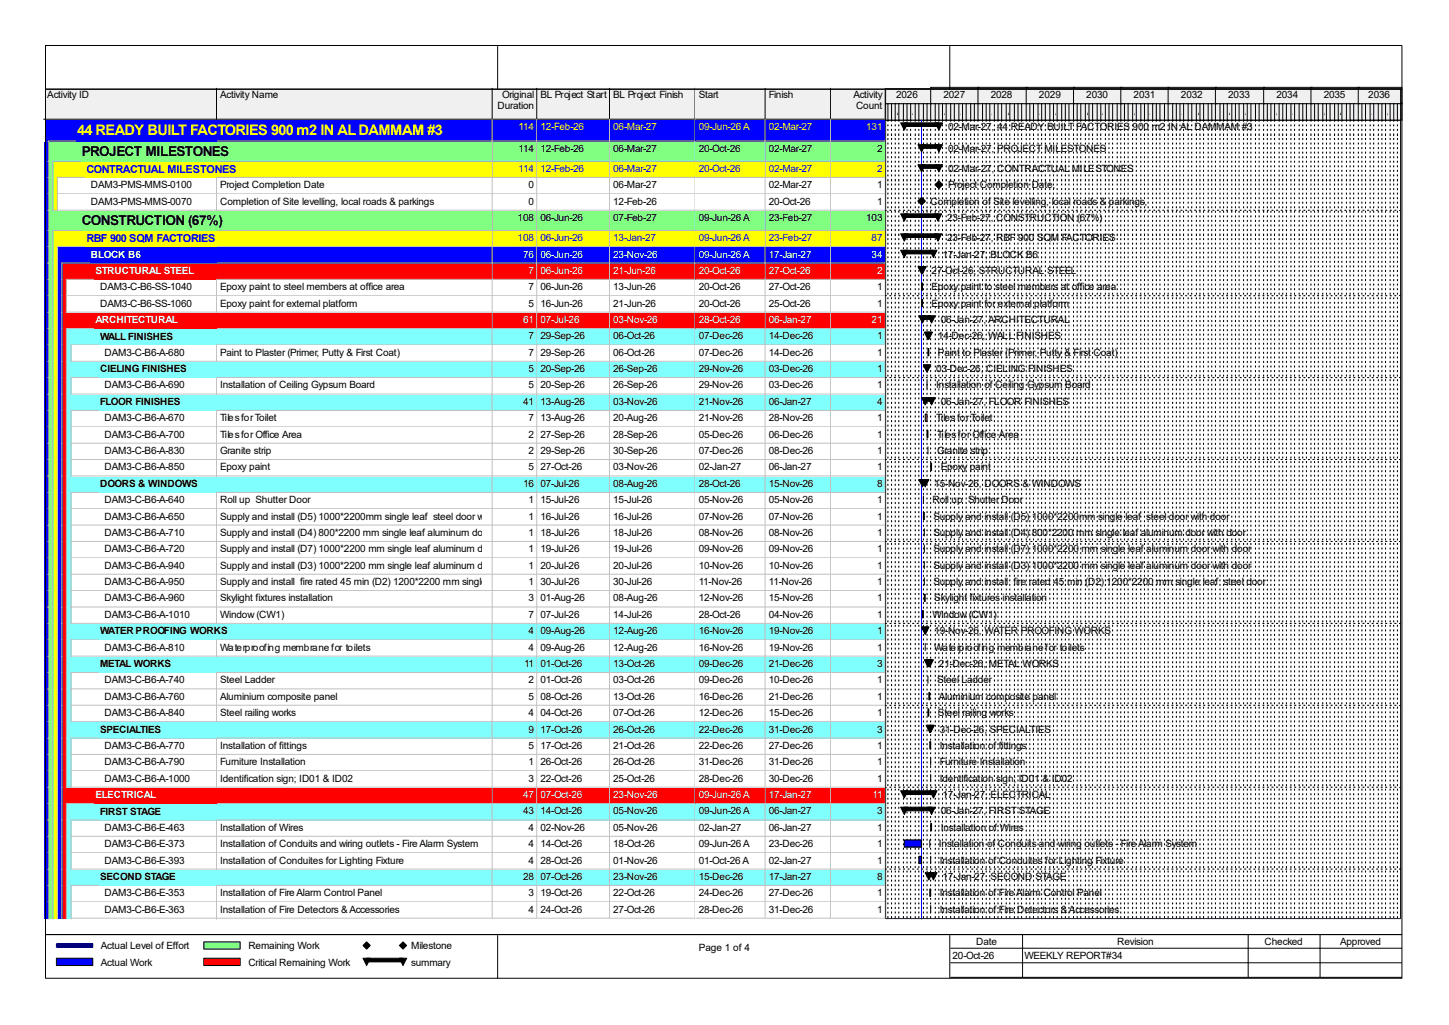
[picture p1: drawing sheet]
<svg xmlns="http://www.w3.org/2000/svg" width="420mm" height="297mm" viewBox="0 0 420 297" stroke-linecap="round" stroke-linejoin="round" font-family="sans-serif">
<defs><g id="words">
<text font-size="4.2" fill="#ff0" x="22.4" y="39">44 READY BUILT FACTORIES 900 m2 IN AL DAMMAM #3</text>
<g font-size="4">
<text x="23.7" y="45.1">PROJECT MILESTONES</text>
<text x="23.7" y="65.1">CONSTRUCTION (67%)</text>
</g>
<g font-size="3.2" fill="#00f">
<text x="25.1" y="50.2">CONTRACTUAL MILESTONES</text>
<text x="25.1" y="70.2">RBF 900 SQM FACTORIES</text>
</g>
<g font-size="2.9">
<text x="13.7" y="28.4">Activity ID</text>
<text x="63.8" y="28.4">Activity Name</text>
<text x="145.5" y="28.4">Original</text>
<text x="156.6" y="28.4">BL Project Start</text>
<text x="177.7" y="28.4">BL Project Finish</text>
<text x="202.5" y="28.4">Start</text>
<text x="222.8" y="28.4">Finish</text>
<text x="247.4" y="28.4">Activity</text>
<text x="259.7" y="28.4">2026</text>
<text x="273.4" y="28.4">2027</text>
<text x="287.1" y="28.4">2028</text>
<text x="301.1" y="28.4">2029</text>
<text x="314.8" y="28.4">2030</text>
<text x="328.5" y="28.4">2031</text>
<text x="342.3" y="28.4">2032</text>
<text x="356" y="28.4">2033</text>
<text x="370" y="28.4">2034</text>
<text x="383.7" y="28.4">2035</text>
<text x="396.6" y="28.4">2036</text>
<text x="144.2" y="31.6">Duration</text>
<text x="248.1" y="31.6">Count</text>
<text x="260" y="33.2">A</text>
<text x="264.5" y="33.2">A</text>
<text x="273.7" y="33.2">A</text>
<text x="278.5" y="33.2">A</text>
<text x="287.4" y="33.2">A</text>
<text x="292.2" y="33.2">A</text>
<text x="301.4" y="33.2">A</text>
<text x="305.9" y="33.2">A</text>
<text x="315.1" y="33.2">A</text>
<text x="319.6" y="33.2">A</text>
<text x="328.8" y="33.2">A</text>
<text x="333.3" y="33.2">A</text>
<text x="342.5" y="33.2">A</text>
<text x="347.3" y="33.2">A</text>
<text x="356.2" y="33.2">A</text>
<text x="361" y="33.2">A</text>
<text x="370" y="33.2">A</text>
<text x="374.7" y="33.2">A</text>
<text x="383.9" y="33.2">A</text>
<text x="388.4" y="33.2">A</text>
<text x="397.6" y="33.2">A</text>
<text x="402.1" y="33.2">A</text>
<text x="274.8" y="37.7">02-Mar-27, 44 READY BUILT FACTORIES 900 m2 IN AL DAMMAM #3</text>
<text x="150.3" y="44">114</text>
<text x="156.6" y="44">12-Feb-26</text>
<text x="177.7" y="44">06-Mar-27</text>
<text x="202.5" y="44">20-Oct-26</text>
<text x="222.8" y="44">02-Mar-27</text>
<text x="254.2" y="44">2</text>
<text x="274.8" y="44">02-Mar-27, PROJECT MILESTONES</text>
<text x="274.8" y="49.8">02-Mar-27, CONTRACTUAL MILESTONES</text>
<text x="26.4" y="54.6">DAM3-PMS-MMS-0100</text>
<text x="26.4" y="59.3">DAM3-PMS-MMS-0070</text>
<text x="63.8" y="54.6">Project Completion Date</text>
<text x="63.8" y="59.3">Completion of Site levelling, local roads &amp; parkings</text>
<text x="153.2" y="54.6">0</text>
<text x="153.2" y="59.3">0</text>
<text x="177.7" y="54.6">06-Mar-27</text>
<text x="177.7" y="59.3">12-Feb-26</text>
<text x="222.8" y="54.6">02-Mar-27</text>
<text x="222.8" y="59.3">20-Oct-26</text>
<text x="254.2" y="54.6">1</text>
<text x="254.2" y="59.3">1</text>
<text x="269.7" y="59.3">Completion of Site levelling, local roads &amp; parkings,</text>
<text x="274.8" y="54.6">Project Completion Date,</text>
<text x="150" y="64.1">108</text>
<text x="156.6" y="64.1">06-Jun-26</text>
<text x="177.7" y="64.1">07-Feb-27</text>
<text x="202.5" y="64.1">09-Jun-26 A</text>
<text x="222.8" y="64.1">23-Feb-27</text>
<text x="251" y="64.1">103</text>
<text x="274.5" y="64.1">23-Feb-27, CONSTRUCTION (67%)</text>
<text x="274.5" y="69.9">23-Feb-27, RBF 900 SQM FACTORIES</text>
<text x="273.2" y="74.6">17-Jan-27, BLOCK B6</text>
<text x="270" y="79.4">27-Oct-26, STRUCTURAL STEEL</text>
<text x="29" y="84.1">DAM3-C-B6-SS-1040</text>
<text x="29" y="88.9">DAM3-C-B6-SS-1060</text>
<text x="63.8" y="84.1">Epoxy paint to steel members at office area</text>
<text x="63.8" y="88.9">Epoxy paint for external platform</text>
<text x="153.2" y="84.1">7</text>
<text x="153.2" y="88.9">5</text>
<text x="156.6" y="84.1">06-Jun-26</text>
<text x="156.6" y="88.9">16-Jun-26</text>
<text x="177.7" y="84.1">13-Jun-26</text>
<text x="177.7" y="88.9">21-Jun-26</text>
<text x="202.5" y="84.1">20-Oct-26</text>
<text x="202.5" y="88.9">20-Oct-26</text>
<text x="222.8" y="84.1">27-Oct-26</text>
<text x="222.8" y="88.9">25-Oct-26</text>
<text x="254.2" y="84.1">1</text>
<text x="254.2" y="88.9">1</text>
<text x="270" y="84.1">Epoxy paint to steel members at office area</text>
<text x="270" y="88.9">Epoxy paint for external platform</text>
<text x="272.7" y="93.6">06-Jan-27, ARCHITECTURAL</text>
<text x="29" y="98.4">WALL FINISHES</text>
<text x="153.2" y="98.3">7</text>
<text x="156.6" y="98.3">29-Sep-26</text>
<text x="177.7" y="98.3">06-Oct-26</text>
<text x="202.5" y="98.3">07-Dec-26</text>
<text x="222.8" y="98.3">14-Dec-26</text>
<text x="254.2" y="98.3">1</text>
<text x="271.9" y="98.3">14-Dec-26, WALL FINISHES</text>
<text x="29" y="107.9">CIELING FINISHES</text>
<text x="30.3" y="103.1">DAM3-C-B6-A-680</text>
<text x="63.8" y="103.1">Paint to Plaster (Primer, Putty &amp; First Coat)</text>
<text x="153.2" y="103.1">7</text>
<text x="153.2" y="107.8">5</text>
<text x="156.6" y="103.1">29-Sep-26</text>
<text x="156.6" y="107.8">20-Sep-26</text>
<text x="177.7" y="103.1">06-Oct-26</text>
<text x="177.7" y="107.8">26-Sep-26</text>
<text x="202.5" y="103.1">07-Dec-26</text>
<text x="202.5" y="107.8">29-Nov-26</text>
<text x="222.8" y="103.1">14-Dec-26</text>
<text x="222.8" y="107.8">03-Dec-26</text>
<text x="254.2" y="103.1">1</text>
<text x="254.2" y="107.8">1</text>
<text x="271.4" y="107.8">03-Dec-26, CIELING FINISHES</text>
<text x="271.9" y="103.1">Paint to Plaster (Primer, Putty &amp; First Coat)</text>
<text x="30.3" y="112.6">DAM3-C-B6-A-690</text>
<text x="63.8" y="112.6">Installation of Ceiling Gypsum Board</text>
<text x="153.2" y="112.6">5</text>
<text x="156.6" y="112.6">20-Sep-26</text>
<text x="177.7" y="112.6">26-Sep-26</text>
<text x="202.5" y="112.6">29-Nov-26</text>
<text x="222.8" y="112.6">03-Dec-26</text>
<text x="254.2" y="112.6">1</text>
<text x="271.4" y="112.6">Installation of Ceiling Gypsum Board</text>
<text x="29" y="117.4">FLOOR FINISHES</text>
<text x="151.6" y="117.3">41</text>
<text x="156.6" y="117.3">13-Aug-26</text>
<text x="177.7" y="117.3">03-Nov-26</text>
<text x="202.5" y="117.3">21-Nov-26</text>
<text x="222.8" y="117.3">06-Jan-27</text>
<text x="254.2" y="117.3">4</text>
<text x="272.7" y="117.3">06-Jan-27, FLOOR FINISHES</text>
<text x="30.3" y="122.1">DAM3-C-B6-A-670</text>
<text x="63.8" y="122.1">Tiles for Toilet</text>
<text x="153.2" y="122.1">7</text>
<text x="156.6" y="122.1">13-Aug-26</text>
<text x="177.7" y="122.1">20-Aug-26</text>
<text x="202.5" y="122.1">21-Nov-26</text>
<text x="222.8" y="122.1">28-Nov-26</text>
<text x="254.2" y="122.1">1</text>
<text x="271.4" y="122.1">Tiles for Toilet</text>
<text x="30.3" y="126.8">DAM3-C-B6-A-700</text>
<text x="30.3" y="131.6">DAM3-C-B6-A-830</text>
<text x="63.8" y="126.8">Tiles for Office Area</text>
<text x="63.8" y="131.6">Granite strip</text>
<text x="153.2" y="126.8">2</text>
<text x="153.2" y="131.6">2</text>
<text x="156.6" y="126.8">27-Sep-26</text>
<text x="156.6" y="131.6">29-Sep-26</text>
<text x="177.7" y="126.8">28-Sep-26</text>
<text x="177.7" y="131.6">30-Sep-26</text>
<text x="202.5" y="126.8">05-Dec-26</text>
<text x="202.5" y="131.6">07-Dec-26</text>
<text x="222.8" y="126.8">06-Dec-26</text>
<text x="222.8" y="131.6">08-Dec-26</text>
<text x="254.2" y="126.8">1</text>
<text x="254.2" y="131.6">1</text>
<text x="271.6" y="126.8">Tiles for Office Area</text>
<text x="271.6" y="131.6">Granite strip</text>
<text x="30.3" y="136.3">DAM3-C-B6-A-850</text>
<text x="63.8" y="136.3">Epoxy paint</text>
<text x="153.2" y="136.3">5</text>
<text x="156.6" y="136.3">27-Oct-26</text>
<text x="177.7" y="136.3">03-Nov-26</text>
<text x="202.5" y="136.3">02-Jan-27</text>
<text x="222.8" y="136.3">06-Jan-27</text>
<text x="254.2" y="136.3">1</text>
<text x="272.7" y="136.3">Epoxy paint</text>
<text x="29" y="141.1">DOORS &amp; WINDOWS</text>
<text x="151.6" y="141.1">16</text>
<text x="156.6" y="141.1">07-Jul-26</text>
<text x="177.7" y="141.1">08-Aug-26</text>
<text x="202.5" y="141.1">28-Oct-26</text>
<text x="222.8" y="141.1">15-Nov-26</text>
<text x="254.2" y="141.1">8</text>
<text x="270.8" y="141.1">15-Nov-26, DOORS &amp; WINDOWS</text>
<text x="30.3" y="145.8">DAM3-C-B6-A-640</text>
<text x="63.8" y="145.8">Roll up Shutter Door</text>
<text x="153.2" y="145.8">1</text>
<text x="156.6" y="145.8">15-Jul-26</text>
<text x="177.7" y="145.8">15-Jul-26</text>
<text x="202.5" y="145.8">05-Nov-26</text>
<text x="222.8" y="145.8">05-Nov-26</text>
<text x="254.2" y="145.8">1</text>
<text x="270.3" y="145.8">Roll up Shutter Door</text>
<text x="30.3" y="150.5">DAM3-C-B6-A-650</text>
<text x="30.3" y="155.3">DAM3-C-B6-A-710</text>
<text x="63.8" y="150.5">Supply and install (D5) 1000*2200mm single leaf steel door with door</text>
<text x="63.8" y="155.3">Supply and install (D4) 800*2200 mm single leaf aluminum door with door1</text>
<text x="153.2" y="150.5">1</text>
<text x="156.6" y="150.5">16-Jul-26</text>
<text x="156.6" y="155.3">18-Jul-26</text>
<text x="177.7" y="150.5">16-Jul-26</text>
<text x="177.7" y="155.3">18-Jul-26</text>
<text x="202.5" y="150.5">07-Nov-26</text>
<text x="202.5" y="155.3">08-Nov-26</text>
<text x="222.8" y="150.5">07-Nov-26</text>
<text x="222.8" y="155.3">08-Nov-26</text>
<text x="254.2" y="150.5">1</text>
<text x="254.2" y="155.3">1</text>
<text x="270.6" y="150.5">Supply and install (D5) 1000*2200mm single leaf steel door with door</text>
<text x="270.6" y="155.3">Supply and install (D4) 800*2200 mm single leaf aluminum door with door</text>
<text x="30.3" y="160.1">DAM3-C-B6-A-720</text>
<text x="63.8" y="160.1">Supply and install (D7) 1000*2200 mm single leaf aluminum door with door</text>
<text x="153.2" y="160.1">1</text>
<text x="156.6" y="160.1">19-Jul-26</text>
<text x="177.7" y="160.1">19-Jul-26</text>
<text x="202.5" y="160.1">09-Nov-26</text>
<text x="222.8" y="160.1">09-Nov-26</text>
<text x="254.2" y="160.1">1</text>
<text x="270.6" y="160.1">Supply and install (D7) 1000*2200 mm single leaf aluminum door with door</text>
<text x="30.3" y="164.8">DAM3-C-B6-A-940</text>
<text x="63.8" y="164.8">Supply and install (D3) 1000*2200 mm single leaf aluminum door with door</text>
<text x="153.2" y="164.8">1</text>
<text x="156.6" y="164.8">20-Jul-26</text>
<text x="177.7" y="164.8">20-Jul-26</text>
<text x="202.5" y="164.8">10-Nov-26</text>
<text x="222.8" y="164.8">10-Nov-26</text>
<text x="254.2" y="164.8">1</text>
<text x="270.6" y="164.8">Supply and install (D3) 1000*2200 mm single leaf aluminum door with door</text>
<text x="30.3" y="169.5">DAM3-C-B6-A-950</text>
<text x="63.8" y="169.5">Supply and install fire rated 45 min (D2) 1200*2200 mm single leaf steel door</text>
<text x="153.2" y="169.5">1</text>
<text x="156.6" y="169.5">30-Jul-26</text>
<text x="177.7" y="169.5">30-Jul-26</text>
<text x="202.5" y="169.5">11-Nov-26</text>
<text x="222.8" y="169.5">11-Nov-26</text>
<text x="254.2" y="169.5">1</text>
<text x="270.6" y="169.5">Supply and install fire rated 45 min (D2) 1200*2200 mm single leaf steel door</text>
<text x="30.3" y="174.3">DAM3-C-B6-A-960</text>
<text x="30.3" y="179">DAM3-C-B6-A-1010</text>
<text x="63.8" y="174.3">Skylight fixtures installation</text>
<text x="63.8" y="179">Window (CW1)</text>
<text x="153.2" y="174.3">3</text>
<text x="153.2" y="179">7</text>
<text x="156.6" y="174.3">01-Aug-26</text>
<text x="156.6" y="179">07-Jul-26</text>
<text x="177.7" y="174.3">08-Aug-26</text>
<text x="177.7" y="179">14-Jul-26</text>
<text x="202.5" y="174.3">12-Nov-26</text>
<text x="202.5" y="179">28-Oct-26</text>
<text x="222.8" y="174.3">15-Nov-26</text>
<text x="222.8" y="179">04-Nov-26</text>
<text x="254.2" y="174.3">1</text>
<text x="254.2" y="179">1</text>
<text x="270.3" y="179">Window (CW1)</text>
<text x="270.8" y="174.3">Skylight fixtures installation</text>
<text x="29" y="183.9">WATER PROOFING WORKS</text>
<text x="153.2" y="183.8">4</text>
<text x="156.6" y="183.8">09-Aug-26</text>
<text x="177.7" y="183.8">12-Aug-26</text>
<text x="202.5" y="183.8">16-Nov-26</text>
<text x="222.8" y="183.8">19-Nov-26</text>
<text x="254.2" y="183.8">1</text>
<text x="270.8" y="183.8">19-Nov-26, WATER PROOFING WORKS</text>
<text x="30.3" y="188.5">DAM3-C-B6-A-810</text>
<text x="63.8" y="188.5">Waterproofing membrane for toilets</text>
<text x="153.2" y="188.5">4</text>
<text x="156.6" y="188.5">09-Aug-26</text>
<text x="177.7" y="188.5">12-Aug-26</text>
<text x="202.5" y="188.5">16-Nov-26</text>
<text x="222.8" y="188.5">19-Nov-26</text>
<text x="254.2" y="188.5">1</text>
<text x="270.8" y="188.5">Waterproofing membrane for toilets</text>
<text x="29" y="193.4">METAL WORKS</text>
<text x="151.9" y="193.3">11</text>
<text x="156.6" y="193.3">01-Oct-26</text>
<text x="177.7" y="193.3">13-Oct-26</text>
<text x="202.5" y="193.3">09-Dec-26</text>
<text x="222.8" y="193.3">21-Dec-26</text>
<text x="254.2" y="193.3">3</text>
<text x="272.1" y="193.3">21-Dec-26, METAL WORKS</text>
<text x="30.3" y="198">DAM3-C-B6-A-740</text>
<text x="30.3" y="202.8">DAM3-C-B6-A-760</text>
<text x="63.8" y="198">Steel Ladder</text>
<text x="63.8" y="202.8">Aluminium composite panel</text>
<text x="153.2" y="198">2</text>
<text x="153.2" y="202.8">5</text>
<text x="156.6" y="198">01-Oct-26</text>
<text x="156.6" y="202.8">08-Oct-26</text>
<text x="177.7" y="198">03-Oct-26</text>
<text x="177.7" y="202.8">13-Oct-26</text>
<text x="202.5" y="198">09-Dec-26</text>
<text x="202.5" y="202.8">16-Dec-26</text>
<text x="222.8" y="198">10-Dec-26</text>
<text x="222.8" y="202.8">21-Dec-26</text>
<text x="254.2" y="198">1</text>
<text x="254.2" y="202.8">1</text>
<text x="271.6" y="198">Steel Ladder</text>
<text x="272.1" y="202.8">Aluminium composite panel</text>
<text x="30.3" y="207.5">DAM3-C-B6-A-840</text>
<text x="63.8" y="207.5">Steel railing works</text>
<text x="153.2" y="207.5">4</text>
<text x="156.6" y="207.5">04-Oct-26</text>
<text x="177.7" y="207.5">07-Oct-26</text>
<text x="202.5" y="207.5">12-Dec-26</text>
<text x="222.8" y="207.5">15-Dec-26</text>
<text x="254.2" y="207.5">1</text>
<text x="271.9" y="207.5">Steel railing works</text>
<text x="29" y="212.3">SPECIALTIES</text>
<text x="153.2" y="212.3">9</text>
<text x="156.6" y="212.3">17-Oct-26</text>
<text x="177.7" y="212.3">26-Oct-26</text>
<text x="202.5" y="212.3">22-Dec-26</text>
<text x="222.8" y="212.3">31-Dec-26</text>
<text x="254.2" y="212.3">3</text>
<text x="272.4" y="212.3">31-Dec-26, SPECIALTIES</text>
<text x="30.3" y="217">DAM3-C-B6-A-770</text>
<text x="30.3" y="221.7">DAM3-C-B6-A-790</text>
<text x="63.8" y="217">Installation of fittings</text>
<text x="63.8" y="221.7">Furniture Installation</text>
<text x="153.2" y="217">5</text>
<text x="153.2" y="221.7">1</text>
<text x="156.6" y="217">17-Oct-26</text>
<text x="156.6" y="221.7">26-Oct-26</text>
<text x="177.7" y="217">21-Oct-26</text>
<text x="177.7" y="221.7">26-Oct-26</text>
<text x="202.5" y="217">22-Dec-26</text>
<text x="202.5" y="221.7">31-Dec-26</text>
<text x="222.8" y="217">27-Dec-26</text>
<text x="222.8" y="221.7">31-Dec-26</text>
<text x="254.2" y="217">1</text>
<text x="254.2" y="221.7">1</text>
<text x="272.4" y="217">Installation of fittings</text>
<text x="272.4" y="221.7">Furniture Installation</text>
<text x="30.3" y="226.5">DAM3-C-B6-A-1000</text>
<text x="63.8" y="226.5">Identification sign; ID01 &amp; ID02</text>
<text x="153.2" y="226.5">3</text>
<text x="156.6" y="226.5">22-Oct-26</text>
<text x="177.7" y="226.5">25-Oct-26</text>
<text x="202.5" y="226.5">28-Dec-26</text>
<text x="222.8" y="226.5">30-Dec-26</text>
<text x="254.2" y="226.5">1</text>
<text x="272.4" y="226.5">Identification sign; ID01 &amp; ID02</text>
<text x="273.2" y="231.2">17-Jan-27, ELECTRICAL</text>
<text x="29" y="236.1">FIRST STAGE</text>
<text x="151.6" y="236">43</text>
<text x="156.6" y="236">14-Oct-26</text>
<text x="177.7" y="236">05-Nov-26</text>
<text x="202.5" y="236">09-Jun-26 A</text>
<text x="222.8" y="236">06-Jan-27</text>
<text x="254.2" y="236">3</text>
<text x="272.7" y="236">06-Jan-27, FIRST STAGE</text>
<text x="30.3" y="240.7">DAM3-C-B6-E-463</text>
<text x="30.3" y="245.5">DAM3-C-B6-E-373</text>
<text x="63.8" y="240.7">Installation of Wires</text>
<text x="63.8" y="245.5">Installation of Conduits and wiring outlets - Fire Alarm System</text>
<text x="153.2" y="240.7">4</text>
<text x="153.2" y="245.5">4</text>
<text x="156.6" y="240.7">02-Nov-26</text>
<text x="156.6" y="245.5">14-Oct-26</text>
<text x="177.7" y="240.7">05-Nov-26</text>
<text x="177.7" y="245.5">18-Oct-26</text>
<text x="202.5" y="240.7">02-Jan-27</text>
<text x="202.5" y="245.5">09-Jun-26 A</text>
<text x="222.8" y="240.7">06-Jan-27</text>
<text x="222.8" y="245.5">23-Dec-26</text>
<text x="254.2" y="240.7">1</text>
<text x="254.2" y="245.5">1</text>
<text x="272.1" y="245.5">Installation of Conduits and wiring outlets - Fire Alarm System</text>
<text x="272.7" y="240.7">Installation of Wires</text>
<text x="30.3" y="250.2">DAM3-C-B6-E-393</text>
<text x="63.8" y="250.2">Installation of Conduites for Lighting Fixture</text>
<text x="153.2" y="250.2">4</text>
<text x="156.6" y="250.2">28-Oct-26</text>
<text x="177.7" y="250.2">01-Nov-26</text>
<text x="202.5" y="250.2">01-Oct-26 A</text>
<text x="222.8" y="250.2">02-Jan-27</text>
<text x="254.2" y="250.2">1</text>
<text x="272.4" y="250.2">Installation of Conduites for Lighting Fixture</text>
<text x="29" y="255.1">SECOND STAGE</text>
<text x="151.6" y="255">28</text>
<text x="156.6" y="255">07-Oct-26</text>
<text x="177.7" y="255">23-Nov-26</text>
<text x="202.5" y="255">15-Dec-26</text>
<text x="222.8" y="255">17-Jan-27</text>
<text x="254.2" y="255">8</text>
<text x="273.2" y="255">17-Jan-27, SECOND STAGE</text>
<text x="30.3" y="259.7">DAM3-C-B6-E-353</text>
<text x="63.8" y="259.7">Installation of Fire Alarm Control Panel</text>
<text x="153.2" y="259.7">3</text>
<text x="156.6" y="259.7">19-Oct-26</text>
<text x="177.7" y="259.7">22-Oct-26</text>
<text x="202.5" y="259.7">24-Dec-26</text>
<text x="222.8" y="259.7">27-Dec-26</text>
<text x="254.2" y="259.7">1</text>
<text x="272.4" y="259.7">Installation of Fire Alarm Control Panel</text>
<text x="30.3" y="264.5">DAM3-C-B6-E-363</text>
<text x="63.8" y="264.5">Installation of Fire Detectors &amp; Accessories</text>
<text x="153.2" y="264.5">4</text>
<text x="156.6" y="264.5">24-Oct-26</text>
<text x="177.7" y="264.5">27-Oct-26</text>
<text x="202.5" y="264.5">28-Dec-26</text>
<text x="222.8" y="264.5">31-Dec-26</text>
<text x="254.2" y="264.5">1</text>
<text x="272.4" y="264.5">Installation of Fire Detectors &amp; Accessories</text>
<text x="29.3" y="275">Actual Level of Effort</text>
<text x="72" y="275">Remaining Work</text>
<text x="119.2" y="275">Milestone</text>
<text x="202.5" y="275.5">Page 1 of 4</text>
<text x="283" y="273.7">Date</text>
<text x="323.8" y="273.7">Revision</text>
<text x="366.5" y="273.7">Checked</text>
<text x="388.4" y="273.7">Approved</text>
<text x="29.3" y="279.8">Actual Work</text>
<text x="72" y="279.8">Critical Remaining Work</text>
<text x="119.2" y="279.8">summary</text>
<text x="276.1" y="277.9">20-Oct-26</text>
<text x="296.9" y="277.9">WEEKLY REPORT#34</text>
</g>
<g font-size="2.9" fill="#ff0">
<text x="150.3" y="37.7">114</text>
<text x="156.6" y="37.7">12-Feb-26</text>
<text x="177.7" y="37.7">06-Mar-27</text>
<text x="202.5" y="37.7">09-Jun-26 A</text>
<text x="222.8" y="37.7">02-Mar-27</text>
<text x="251" y="37.7">131</text>
</g>
<g font-size="2.9" fill="#00f">
<text x="150.3" y="49.8">114</text>
<text x="156.6" y="49.8">12-Feb-26</text>
<text x="177.7" y="49.8">06-Mar-27</text>
<text x="202.5" y="49.8">20-Oct-26</text>
<text x="222.8" y="49.8">02-Mar-27</text>
<text x="254.2" y="49.8">2</text>
<text x="150" y="69.9">108</text>
<text x="156.6" y="69.9">06-Jun-26</text>
<text x="177.7" y="69.9">13-Jan-27</text>
<text x="202.5" y="69.9">09-Jun-26 A</text>
<text x="222.8" y="69.9">23-Feb-27</text>
<text x="252.6" y="69.9">87</text>
</g>
<g font-size="2.9" fill="#fff">
<text x="26.4" y="74.7">BLOCK B6</text>
<text x="151.6" y="74.6">76</text>
<text x="156.6" y="74.6">06-Jun-26</text>
<text x="177.7" y="74.6">23-Nov-26</text>
<text x="202.5" y="74.6">09-Jun-26 A</text>
<text x="222.8" y="74.6">17-Jan-27</text>
<text x="252.6" y="74.6">34</text>
<text x="27.7" y="79.5">STRUCTURAL STEEL</text>
<text x="153.2" y="79.4">7</text>
<text x="156.6" y="79.4">06-Jun-26</text>
<text x="177.7" y="79.4">21-Jun-26</text>
<text x="202.5" y="79.4">20-Oct-26</text>
<text x="222.8" y="79.4">27-Oct-26</text>
<text x="254.2" y="79.4">2</text>
<text x="27.7" y="93.7">ARCHITECTURAL</text>
<text x="151.6" y="93.6">61</text>
<text x="156.6" y="93.6">07-Jul-26</text>
<text x="177.7" y="93.6">03-Nov-26</text>
<text x="202.5" y="93.6">28-Oct-26</text>
<text x="222.8" y="93.6">06-Jan-27</text>
<text x="252.6" y="93.6">21</text>
<text x="27.7" y="231.3">ELECTRICAL</text>
<text x="151.6" y="231.2">47</text>
<text x="156.6" y="231.2">07-Oct-26</text>
<text x="177.7" y="231.2">23-Nov-26</text>
<text x="202.5" y="231.2">09-Jun-26 A</text>
<text x="222.8" y="231.2">17-Jan-27</text>
<text x="252.9" y="231.2">11</text>
</g>
</g></defs>
<path d="M12.9 25.6h50.1v9.2h-50.1z" fill="#f0f0f0"/>
<path d="M62.8 25.6v8.9h-50.1" fill="none" stroke="#000" stroke-width=".29"/>
<path d="M63 25.6h79.9v9.2h-79.9z" fill="#f0f0f0"/>
<path d="M142.7 25.6v8.9h-79.9" fill="none" stroke="#000" stroke-width=".29"/>
<path d="M142.9 25.6h12.9v9.2h-12.9z" fill="#f0f0f0"/>
<path d="M155.6 25.6v8.9h-12.9" fill="none" stroke="#000" stroke-width=".29"/>
<path d="M155.8 25.6h21.2v9.2h-21.2z" fill="#f0f0f0"/>
<path d="M176.7 25.6v8.9h-21.1" fill="none" stroke="#000" stroke-width=".29"/>
<path d="M177 25.6h24.7v9.2h-24.7z" fill="#f0f0f0"/>
<path d="M201.5 25.6v8.9h-24.8" fill="none" stroke="#000" stroke-width=".29"/>
<path d="M201.7 25.6h20.3v9.2h-20.3z" fill="#f0f0f0"/>
<path d="M221.8 25.6v8.9h-20.3" fill="none" stroke="#000" stroke-width=".29"/>
<path d="M222 25.6h19v9.2h-19z" fill="#f0f0f0"/>
<path d="M240.7 25.6v8.9h-18.9" fill="none" stroke="#000" stroke-width=".29"/>
<path d="M241 25.6h15.8v9.2h-15.8z" fill="#f0f0f0"/>
<path d="M256.6 25.6v8.9h-15.9" fill="none" stroke="#000" stroke-width=".29"/>
<path d="M12.9 34.8h50.1v6.3h-50.1z" fill="#00f"/>
<path d="M14 40.9h49" fill="none" stroke="#c0c0c0" stroke-width=".29"/>
<g fill="#00f">
<path d="M63 34.8h79.9v6.3h-79.9z"/>
<path d="M22.1 35.1h120v5.8h-120z"/>
</g>
<path d="M142.7 34.5v6.4h-79.7" fill="none" stroke="#c0c0c0" stroke-width=".29"/>
<g fill="#00f">
<path d="M142.9 34.8h12.9v6.3h-12.9z"/>
<path d="M143.5 35.1h11.6v5.8h-11.6z"/>
</g>
<path d="M155.6 34.5v6.4h-12.7" fill="none" stroke="#c0c0c0" stroke-width=".29"/>
<g fill="#00f">
<path d="M155.8 34.8h21.2v6.3h-21.2z"/>
<path d="M156.4 35.1h19.7v5.8h-19.7z"/>
</g>
<path d="M176.7 34.5v6.4h-20.9" fill="none" stroke="#c0c0c0" stroke-width=".29"/>
<g fill="#00f">
<path d="M177 34.8h24.7v6.3h-24.7z"/>
<path d="M177.5 35.1h23.4v5.8h-23.4z"/>
</g>
<path d="M201.5 34.5v6.4h-24.6" fill="none" stroke="#c0c0c0" stroke-width=".29"/>
<g fill="#00f">
<path d="M201.7 34.8h20.3v6.3h-20.3z"/>
<path d="M202.3 35.1h18.9v5.8h-18.9z"/>
</g>
<path d="M221.8 34.5v6.4h-20.1" fill="none" stroke="#c0c0c0" stroke-width=".29"/>
<g fill="#00f">
<path d="M222 34.8h19v6.3h-19z"/>
<path d="M222.5 35.1h17.7v5.8h-17.7z"/>
</g>
<path d="M240.7 34.5v6.4h-18.7" fill="none" stroke="#c0c0c0" stroke-width=".29"/>
<g fill="#00f">
<path d="M241 34.8h15.8v6.3h-15.8z"/>
<path d="M241.6 35.1h14.4v5.8h-14.4z"/>
</g>
<path d="M256.6 34.5v6.4h-15.6" fill="none" stroke="#c0c0c0" stroke-width=".29"/>
<path d="M12.9 41.1h1.3v5.8h-1.3z" fill="#00f"/>
<path d="M14 40.9v6" fill="none" stroke="#c0c0c0" stroke-width=".29"/>
<path d="M14.2 41.1h48.8v5.8h-48.8z" fill="#80ff80"/>
<path d="M15.3 46.7h47.7" fill="none" stroke="#c0c0c0" stroke-width=".29"/>
<g fill="#80ff80">
<path d="M63 41.1h79.9v5.8h-79.9z"/>
<path d="M23.5 41.4h118.6v5.3h-118.6z"/>
</g>
<path d="M142.7 40.9v5.8h-79.7" fill="none" stroke="#c0c0c0" stroke-width=".29"/>
<g fill="#80ff80">
<path d="M142.9 41.1h12.9v5.8h-12.9z"/>
<path d="M143.5 41.4h11.6v5.3h-11.6z"/>
</g>
<path d="M155.6 40.9v5.8h-12.7" fill="none" stroke="#c0c0c0" stroke-width=".29"/>
<g fill="#80ff80">
<path d="M155.8 41.1h21.2v5.8h-21.2z"/>
<path d="M156.4 41.4h19.7v5.3h-19.7z"/>
</g>
<path d="M176.7 40.9v5.8h-20.9" fill="none" stroke="#c0c0c0" stroke-width=".29"/>
<g fill="#80ff80">
<path d="M177 41.1h24.7v5.8h-24.7z"/>
<path d="M177.5 41.4h23.4v5.3h-23.4z"/>
</g>
<path d="M201.5 40.9v5.8h-24.6" fill="none" stroke="#c0c0c0" stroke-width=".29"/>
<g fill="#80ff80">
<path d="M201.7 41.1h20.3v5.8h-20.3z"/>
<path d="M202.3 41.4h18.9v5.3h-18.9z"/>
</g>
<path d="M221.8 40.9v5.8h-20.1" fill="none" stroke="#c0c0c0" stroke-width=".29"/>
<g fill="#80ff80">
<path d="M222 41.1h19v5.8h-19z"/>
<path d="M222.5 41.4h17.7v5.3h-17.7z"/>
</g>
<path d="M240.7 40.9v5.8h-18.7" fill="none" stroke="#c0c0c0" stroke-width=".29"/>
<g fill="#80ff80">
<path d="M241 41.1h15.8v5.8h-15.8z"/>
<path d="M241.6 41.4h14.4v5.3h-14.4z"/>
</g>
<path d="M256.6 40.9v5.8h-15.6" fill="none" stroke="#c0c0c0" stroke-width=".29"/>
<path d="M12.9 46.9h1.3v4.8h-1.3z" fill="#00f"/>
<path d="M14 46.7v5" fill="none" stroke="#c0c0c0" stroke-width=".29"/>
<path d="M14.2 46.9h1.4v4.8h-1.4z" fill="#80ff80"/>
<path d="M15.3 46.7v5" fill="none" stroke="#c0c0c0" stroke-width=".29"/>
<path d="M15.6 46.9h47.4v4.8h-47.4z" fill="#ff0"/>
<path d="M16.6 51.4h46.4" fill="none" stroke="#c0c0c0" stroke-width=".29"/>
<g fill="#ff0">
<path d="M63 46.9h79.9v4.8h-79.9z"/>
<path d="M24.8 47.2h117.3v4.2h-117.3z"/>
</g>
<path d="M142.7 46.7v4.7h-79.7" fill="none" stroke="#c0c0c0" stroke-width=".29"/>
<g fill="#ff0">
<path d="M142.9 46.9h12.9v4.8h-12.9z"/>
<path d="M143.5 47.2h11.6v4.2h-11.6z"/>
</g>
<path d="M155.6 46.7v4.7h-12.7" fill="none" stroke="#c0c0c0" stroke-width=".29"/>
<g fill="#ff0">
<path d="M155.8 46.9h21.2v4.8h-21.2z"/>
<path d="M156.4 47.2h19.7v4.2h-19.7z"/>
</g>
<path d="M176.7 46.7v4.7h-20.9" fill="none" stroke="#c0c0c0" stroke-width=".29"/>
<g fill="#ff0">
<path d="M177 46.9h24.7v4.8h-24.7z"/>
<path d="M177.5 47.2h23.4v4.2h-23.4z"/>
</g>
<path d="M201.5 46.7v4.7h-24.6" fill="none" stroke="#c0c0c0" stroke-width=".29"/>
<g fill="#ff0">
<path d="M201.7 46.9h20.3v4.8h-20.3z"/>
<path d="M202.3 47.2h18.9v4.2h-18.9z"/>
</g>
<path d="M221.8 46.7v4.7h-20.1" fill="none" stroke="#c0c0c0" stroke-width=".29"/>
<g fill="#ff0">
<path d="M222 46.9h19v4.8h-19z"/>
<path d="M222.5 47.2h17.7v4.2h-17.7z"/>
</g>
<path d="M240.7 46.7v4.7h-18.7" fill="none" stroke="#c0c0c0" stroke-width=".29"/>
<g fill="#ff0">
<path d="M241 46.9h15.8v4.8h-15.8z"/>
<path d="M241.6 47.2h14.4v4.2h-14.4z"/>
</g>
<path d="M256.6 46.7v4.7h-15.6" fill="none" stroke="#c0c0c0" stroke-width=".29"/>
<path d="M12.9 51.7h1.3v4.7h-1.3z" fill="#00f"/>
<path d="M14 51.4v5" fill="none" stroke="#c0c0c0" stroke-width=".29"/>
<path d="M14.2 51.7h1.4v4.7h-1.4z" fill="#80ff80"/>
<path d="M15.3 51.4v5" fill="none" stroke="#c0c0c0" stroke-width=".29"/>
<path d="M15.6 51.7h1.3v4.7h-1.3z" fill="#ff0"/>
<path d="M16.6 51.4v5" fill="none" stroke="#c0c0c0" stroke-width=".29"/>
<path d="M16.9 51.7h46.1v4.7h-46.1z" fill="#fff"/>
<path d="M16.6 56.2h46.4M62.8 51.4v5" fill="none" stroke="#c0c0c0" stroke-width=".29"/>
<g fill="#fff">
<path d="M63 51.7h79.9v4.7h-79.9z"/>
<path d="M63.5 51.9h78.6v4.3h-78.6z"/>
</g>
<path d="M142.7 51.4v4.8h-79.7" fill="none" stroke="#c0c0c0" stroke-width=".29"/>
<g fill="#fff">
<path d="M142.9 51.7h12.9v4.7h-12.9z"/>
<path d="M143.5 51.9h11.6v4.3h-11.6z"/>
</g>
<path d="M155.6 51.4v4.8h-12.7" fill="none" stroke="#c0c0c0" stroke-width=".29"/>
<path d="M155.8 51.7h21.2v4.7h-21.2z" fill="#fff"/>
<path d="M176.7 51.4v4.8h-20.9" fill="none" stroke="#c0c0c0" stroke-width=".29"/>
<g fill="#fff">
<path d="M177 51.7h24.7v4.7h-24.7z"/>
<path d="M177.5 51.9h23.4v4.3h-23.4z"/>
</g>
<path d="M201.5 51.4v4.8h-24.6" fill="none" stroke="#c0c0c0" stroke-width=".29"/>
<path d="M201.7 51.7h20.3v4.7h-20.3z" fill="#fff"/>
<path d="M221.8 51.4v4.8h-20.1" fill="none" stroke="#c0c0c0" stroke-width=".29"/>
<g fill="#fff">
<path d="M222 51.7h19v4.7h-19z"/>
<path d="M222.5 51.9h17.7v4.3h-17.7z"/>
</g>
<path d="M240.7 51.4v4.8h-18.7" fill="none" stroke="#c0c0c0" stroke-width=".29"/>
<g fill="#fff">
<path d="M241 51.7h15.8v4.7h-15.8z"/>
<path d="M241.6 51.9h14.4v4.3h-14.4z"/>
</g>
<path d="M256.6 51.4v4.8h-15.6" fill="none" stroke="#c0c0c0" stroke-width=".29"/>
<path d="M12.9 56.4h1.3v4.8h-1.3z" fill="#00f"/>
<path d="M14 56.2v5" fill="none" stroke="#c0c0c0" stroke-width=".29"/>
<path d="M14.2 56.4h1.4v4.8h-1.4z" fill="#80ff80"/>
<path d="M15.3 56.2v5" fill="none" stroke="#c0c0c0" stroke-width=".29"/>
<path d="M15.6 56.4h1.3v4.8h-1.3z" fill="#ff0"/>
<path d="M16.6 56.2v5M15.3 60.9h1.6" fill="none" stroke="#c0c0c0" stroke-width=".29"/>
<path d="M16.9 56.4h46.1v4.8h-46.1z" fill="#fff"/>
<path d="M62.8 56.2v5M16.6 60.9h46.4" fill="none" stroke="#c0c0c0" stroke-width=".29"/>
<g fill="#fff">
<path d="M63 56.4h79.9v4.8h-79.9z"/>
<path d="M63.5 56.7h78.6v4.2h-78.6z"/>
</g>
<path d="M142.7 56.2v4.7h-79.7" fill="none" stroke="#c0c0c0" stroke-width=".29"/>
<g fill="#fff">
<path d="M142.9 56.4h12.9v4.8h-12.9z"/>
<path d="M143.5 56.7h11.6v4.2h-11.6z"/>
</g>
<path d="M155.6 56.2v4.7h-12.7" fill="none" stroke="#c0c0c0" stroke-width=".29"/>
<path d="M155.8 56.4h21.2v4.8h-21.2z" fill="#fff"/>
<path d="M176.7 56.2v4.7h-20.9" fill="none" stroke="#c0c0c0" stroke-width=".29"/>
<g fill="#fff">
<path d="M177 56.4h24.7v4.8h-24.7z"/>
<path d="M177.5 56.7h23.4v4.2h-23.4z"/>
</g>
<path d="M201.5 56.2v4.7h-24.6" fill="none" stroke="#c0c0c0" stroke-width=".29"/>
<path d="M201.7 56.4h20.3v4.8h-20.3z" fill="#fff"/>
<path d="M221.8 56.2v4.7h-20.1" fill="none" stroke="#c0c0c0" stroke-width=".29"/>
<g fill="#fff">
<path d="M222 56.4h19v4.8h-19z"/>
<path d="M222.5 56.7h17.7v4.2h-17.7z"/>
</g>
<path d="M240.7 56.2v4.7h-18.7" fill="none" stroke="#c0c0c0" stroke-width=".29"/>
<g fill="#fff">
<path d="M241 56.4h15.8v4.8h-15.8z"/>
<path d="M241.6 56.7h14.4v4.2h-14.4z"/>
</g>
<path d="M256.6 56.2v4.7h-15.6" fill="none" stroke="#c0c0c0" stroke-width=".29"/>
<path d="M12.9 61.2h1.3v5.8h-1.3z" fill="#00f"/>
<path d="M14 60.9v6.1" fill="none" stroke="#c0c0c0" stroke-width=".29"/>
<path d="M14.2 61.2h48.8v5.8h-48.8z" fill="#80ff80"/>
<path d="M15.3 66.7h47.7" fill="none" stroke="#c0c0c0" stroke-width=".29"/>
<g fill="#80ff80">
<path d="M63 61.2h79.9v5.8h-79.9z"/>
<path d="M23.5 61.4h118.6v5.3h-118.6z"/>
</g>
<path d="M142.7 60.9v5.8h-79.7" fill="none" stroke="#c0c0c0" stroke-width=".29"/>
<g fill="#80ff80">
<path d="M142.9 61.2h12.9v5.8h-12.9z"/>
<path d="M143.5 61.4h11.6v5.3h-11.6z"/>
</g>
<path d="M155.6 60.9v5.8h-12.7" fill="none" stroke="#c0c0c0" stroke-width=".29"/>
<g fill="#80ff80">
<path d="M155.8 61.2h21.2v5.8h-21.2z"/>
<path d="M156.4 61.4h19.7v5.3h-19.7z"/>
</g>
<path d="M176.7 60.9v5.8h-20.9" fill="none" stroke="#c0c0c0" stroke-width=".29"/>
<g fill="#80ff80">
<path d="M177 61.2h24.7v5.8h-24.7z"/>
<path d="M177.5 61.4h23.4v5.3h-23.4z"/>
</g>
<path d="M201.5 60.9v5.8h-24.6" fill="none" stroke="#c0c0c0" stroke-width=".29"/>
<g fill="#80ff80">
<path d="M201.7 61.2h20.3v5.8h-20.3z"/>
<path d="M202.3 61.4h18.9v5.3h-18.9z"/>
</g>
<path d="M221.8 60.9v5.8h-20.1" fill="none" stroke="#c0c0c0" stroke-width=".29"/>
<g fill="#80ff80">
<path d="M222 61.2h19v5.8h-19z"/>
<path d="M222.5 61.4h17.7v5.3h-17.7z"/>
</g>
<path d="M240.7 60.9v5.8h-18.7" fill="none" stroke="#c0c0c0" stroke-width=".29"/>
<g fill="#80ff80">
<path d="M241 61.2h15.8v5.8h-15.8z"/>
<path d="M241.6 61.4h14.4v5.3h-14.4z"/>
</g>
<path d="M256.6 60.9v5.8h-15.6" fill="none" stroke="#c0c0c0" stroke-width=".29"/>
<path d="M12.9 67h1.3v4.7h-1.3z" fill="#00f"/>
<path d="M14 66.7v5" fill="none" stroke="#c0c0c0" stroke-width=".29"/>
<path d="M14.2 67h1.4v4.7h-1.4z" fill="#80ff80"/>
<path d="M15.3 66.7v5" fill="none" stroke="#c0c0c0" stroke-width=".29"/>
<path d="M15.6 67h47.4v4.7h-47.4z" fill="#ff0"/>
<path d="M16.6 71.5h46.4" fill="none" stroke="#c0c0c0" stroke-width=".29"/>
<g fill="#ff0">
<path d="M63 67h79.9v4.7h-79.9z"/>
<path d="M24.8 67.2h117.3v4.3h-117.3z"/>
</g>
<path d="M142.7 66.7v4.8h-79.7" fill="none" stroke="#c0c0c0" stroke-width=".29"/>
<g fill="#ff0">
<path d="M142.9 67h12.9v4.7h-12.9z"/>
<path d="M143.5 67.2h11.6v4.3h-11.6z"/>
</g>
<path d="M155.6 66.7v4.8h-12.7" fill="none" stroke="#c0c0c0" stroke-width=".29"/>
<g fill="#ff0">
<path d="M155.8 67h21.2v4.7h-21.2z"/>
<path d="M156.4 67.2h19.7v4.3h-19.7z"/>
</g>
<path d="M176.7 66.7v4.8h-20.9" fill="none" stroke="#c0c0c0" stroke-width=".29"/>
<g fill="#ff0">
<path d="M177 67h24.7v4.7h-24.7z"/>
<path d="M177.5 67.2h23.4v4.3h-23.4z"/>
</g>
<path d="M201.5 66.7v4.8h-24.6" fill="none" stroke="#c0c0c0" stroke-width=".29"/>
<g fill="#ff0">
<path d="M201.7 67h20.3v4.7h-20.3z"/>
<path d="M202.3 67.2h18.9v4.3h-18.9z"/>
</g>
<path d="M221.8 66.7v4.8h-20.1" fill="none" stroke="#c0c0c0" stroke-width=".29"/>
<g fill="#ff0">
<path d="M222 67h19v4.7h-19z"/>
<path d="M222.5 67.2h17.7v4.3h-17.7z"/>
</g>
<path d="M240.7 66.7v4.8h-18.7" fill="none" stroke="#c0c0c0" stroke-width=".29"/>
<g fill="#ff0">
<path d="M241 67h15.8v4.7h-15.8z"/>
<path d="M241.6 67.2h14.4v4.3h-14.4z"/>
</g>
<path d="M256.6 66.7v4.8h-15.6" fill="none" stroke="#c0c0c0" stroke-width=".29"/>
<path d="M12.9 71.7h1.3v4.8h-1.3z" fill="#00f"/>
<path d="M14 71.5v5" fill="none" stroke="#c0c0c0" stroke-width=".29"/>
<path d="M14.2 71.7h1.4v4.8h-1.4z" fill="#80ff80"/>
<path d="M15.3 71.5v5" fill="none" stroke="#c0c0c0" stroke-width=".29"/>
<path d="M15.6 71.7h1.3v4.8h-1.3z" fill="#ff0"/>
<path d="M16.6 71.5v5" fill="none" stroke="#c0c0c0" stroke-width=".29"/>
<path d="M16.9 71.7h46.1v4.8h-46.1z" fill="#00f"/>
<path d="M17.9 76.2h45.1" fill="none" stroke="#c0c0c0" stroke-width=".29"/>
<g fill="#00f">
<path d="M63 71.7h79.9v4.8h-79.9z"/>
<path d="M26.1 72h116v4.2h-116z"/>
</g>
<path d="M142.7 71.5v4.7h-79.7" fill="none" stroke="#c0c0c0" stroke-width=".29"/>
<g fill="#00f">
<path d="M142.9 71.7h12.9v4.8h-12.9z"/>
<path d="M143.5 72h11.6v4.2h-11.6z"/>
</g>
<path d="M155.6 71.5v4.7h-12.7" fill="none" stroke="#c0c0c0" stroke-width=".29"/>
<g fill="#00f">
<path d="M155.8 71.7h21.2v4.8h-21.2z"/>
<path d="M156.4 72h19.7v4.2h-19.7z"/>
</g>
<path d="M176.7 71.5v4.7h-20.9" fill="none" stroke="#c0c0c0" stroke-width=".29"/>
<g fill="#00f">
<path d="M177 71.7h24.7v4.8h-24.7z"/>
<path d="M177.5 72h23.4v4.2h-23.4z"/>
</g>
<path d="M201.5 71.5v4.7h-24.6" fill="none" stroke="#c0c0c0" stroke-width=".29"/>
<g fill="#00f">
<path d="M201.7 71.7h20.3v4.8h-20.3z"/>
<path d="M202.3 72h18.9v4.2h-18.9z"/>
</g>
<path d="M221.8 71.5v4.7h-20.1" fill="none" stroke="#c0c0c0" stroke-width=".29"/>
<g fill="#00f">
<path d="M222 71.7h19v4.8h-19z"/>
<path d="M222.5 72h17.7v4.2h-17.7z"/>
</g>
<path d="M240.7 71.5v4.7h-18.7" fill="none" stroke="#c0c0c0" stroke-width=".29"/>
<g fill="#00f">
<path d="M241 71.7h15.8v4.8h-15.8z"/>
<path d="M241.6 72h14.4v4.2h-14.4z"/>
</g>
<path d="M256.6 71.5v4.7h-15.6" fill="none" stroke="#c0c0c0" stroke-width=".29"/>
<path d="M12.9 76.5h1.3v4.7h-1.3z" fill="#00f"/>
<path d="M14 76.2v5" fill="none" stroke="#c0c0c0" stroke-width=".29"/>
<path d="M14.2 76.5h1.4v4.7h-1.4z" fill="#80ff80"/>
<path d="M15.3 76.2v5" fill="none" stroke="#c0c0c0" stroke-width=".29"/>
<path d="M15.6 76.5h1.3v4.7h-1.3z" fill="#ff0"/>
<path d="M16.6 76.2v5" fill="none" stroke="#c0c0c0" stroke-width=".29"/>
<path d="M16.9 76.5h1.3v4.7h-1.3z" fill="#00f"/>
<path d="M17.9 76.2v5" fill="none" stroke="#c0c0c0" stroke-width=".29"/>
<path d="M18.2 76.5h44.8v4.7h-44.8z" fill="#f00"/>
<path d="M19.2 81h43.8" fill="none" stroke="#c0c0c0" stroke-width=".29"/>
<g fill="#f00">
<path d="M63 76.5h79.9v4.7h-79.9z"/>
<path d="M27.4 76.8h114.7v4.1h-114.7z"/>
</g>
<path d="M142.7 76.2v4.8h-79.7" fill="none" stroke="#c0c0c0" stroke-width=".29"/>
<g fill="#f00">
<path d="M142.9 76.5h12.9v4.7h-12.9z"/>
<path d="M143.5 76.8h11.6v4.1h-11.6z"/>
</g>
<path d="M155.6 76.2v4.8h-12.7" fill="none" stroke="#c0c0c0" stroke-width=".29"/>
<g fill="#f00">
<path d="M155.8 76.5h21.2v4.7h-21.2z"/>
<path d="M156.4 76.8h19.7v4.1h-19.7z"/>
</g>
<path d="M176.7 76.2v4.8h-20.9" fill="none" stroke="#c0c0c0" stroke-width=".29"/>
<g fill="#f00">
<path d="M177 76.5h24.7v4.7h-24.7z"/>
<path d="M177.5 76.8h23.4v4.1h-23.4z"/>
</g>
<path d="M201.5 76.2v4.8h-24.6" fill="none" stroke="#c0c0c0" stroke-width=".29"/>
<g fill="#f00">
<path d="M201.7 76.5h20.3v4.7h-20.3z"/>
<path d="M202.3 76.8h18.9v4.1h-18.9z"/>
</g>
<path d="M221.8 76.2v4.8h-20.1" fill="none" stroke="#c0c0c0" stroke-width=".29"/>
<g fill="#f00">
<path d="M222 76.5h19v4.7h-19z"/>
<path d="M222.5 76.8h17.7v4.1h-17.7z"/>
</g>
<path d="M240.7 76.2v4.8h-18.7" fill="none" stroke="#c0c0c0" stroke-width=".29"/>
<g fill="#f00">
<path d="M241 76.5h15.8v4.7h-15.8z"/>
<path d="M241.6 76.8h14.4v4.1h-14.4z"/>
</g>
<path d="M256.6 76.2v4.8h-15.6" fill="none" stroke="#c0c0c0" stroke-width=".29"/>
<path d="M12.9 81.2h1.3v4.8h-1.3z" fill="#00f"/>
<path d="M14 81v5" fill="none" stroke="#c0c0c0" stroke-width=".29"/>
<path d="M14.2 81.2h1.4v4.8h-1.4z" fill="#80ff80"/>
<path d="M15.3 81v5" fill="none" stroke="#c0c0c0" stroke-width=".29"/>
<path d="M15.6 81.2h1.3v4.8h-1.3z" fill="#ff0"/>
<path d="M16.6 81v5" fill="none" stroke="#c0c0c0" stroke-width=".29"/>
<path d="M16.9 81.2h1.3v4.8h-1.3z" fill="#00f"/>
<path d="M17.9 81v5" fill="none" stroke="#c0c0c0" stroke-width=".29"/>
<path d="M18.2 81.2h1.3v4.8h-1.3z" fill="#f00"/>
<path d="M19.2 81v5" fill="none" stroke="#c0c0c0" stroke-width=".29"/>
<path d="M19.5 81.2h43.5v4.8h-43.5z" fill="#fff"/>
<path d="M19.2 85.7h43.8M62.8 81v5" fill="none" stroke="#c0c0c0" stroke-width=".29"/>
<g fill="#fff">
<path d="M63 81.2h79.9v4.8h-79.9z"/>
<path d="M63.5 81.5h78.6v4.2h-78.6z"/>
</g>
<path d="M142.7 81v4.7h-79.7" fill="none" stroke="#c0c0c0" stroke-width=".29"/>
<g fill="#fff">
<path d="M142.9 81.2h12.9v4.8h-12.9z"/>
<path d="M143.5 81.5h11.6v4.2h-11.6z"/>
</g>
<path d="M155.6 81v4.7h-12.7" fill="none" stroke="#c0c0c0" stroke-width=".29"/>
<g fill="#fff">
<path d="M155.8 81.2h21.2v4.8h-21.2z"/>
<path d="M156.4 81.5h19.7v4.2h-19.7z"/>
</g>
<path d="M176.7 81v4.7h-20.9" fill="none" stroke="#c0c0c0" stroke-width=".29"/>
<g fill="#fff">
<path d="M177 81.2h24.7v4.8h-24.7z"/>
<path d="M177.5 81.5h23.4v4.2h-23.4z"/>
</g>
<path d="M201.5 81v4.7h-24.6" fill="none" stroke="#c0c0c0" stroke-width=".29"/>
<g fill="#fff">
<path d="M201.7 81.2h20.3v4.8h-20.3z"/>
<path d="M202.3 81.5h18.9v4.2h-18.9z"/>
</g>
<path d="M221.8 81v4.7h-20.1" fill="none" stroke="#c0c0c0" stroke-width=".29"/>
<g fill="#fff">
<path d="M222 81.2h19v4.8h-19z"/>
<path d="M222.5 81.5h17.7v4.2h-17.7z"/>
</g>
<path d="M240.7 81v4.7h-18.7" fill="none" stroke="#c0c0c0" stroke-width=".29"/>
<g fill="#fff">
<path d="M241 81.2h15.8v4.8h-15.8z"/>
<path d="M241.6 81.5h14.4v4.2h-14.4z"/>
</g>
<path d="M256.6 81v4.7h-15.6" fill="none" stroke="#c0c0c0" stroke-width=".29"/>
<path d="M12.9 86h1.3v4.7h-1.3z" fill="#00f"/>
<path d="M14 85.7v5" fill="none" stroke="#c0c0c0" stroke-width=".29"/>
<path d="M14.2 86h1.4v4.7h-1.4z" fill="#80ff80"/>
<path d="M15.3 85.7v5" fill="none" stroke="#c0c0c0" stroke-width=".29"/>
<path d="M15.6 86h1.3v4.7h-1.3z" fill="#ff0"/>
<path d="M16.6 85.7v5" fill="none" stroke="#c0c0c0" stroke-width=".29"/>
<path d="M16.9 86h1.3v4.7h-1.3z" fill="#00f"/>
<path d="M17.9 85.7v5" fill="none" stroke="#c0c0c0" stroke-width=".29"/>
<path d="M18.2 86h1.3v4.7h-1.3z" fill="#f00"/>
<path d="M19.2 85.7v5" fill="none" stroke="#c0c0c0" stroke-width=".29"/>
<path d="M19.5 86h43.5v4.7h-43.5z" fill="#fff"/>
<path d="M19.2 90.4h43.8M62.8 85.7v5" fill="none" stroke="#c0c0c0" stroke-width=".29"/>
<g fill="#fff">
<path d="M63 86h79.9v4.7h-79.9z"/>
<path d="M63.5 86.2h78.6v4.3h-78.6z"/>
</g>
<path d="M142.7 85.7v4.7h-79.7" fill="none" stroke="#c0c0c0" stroke-width=".29"/>
<g fill="#fff">
<path d="M142.9 86h12.9v4.7h-12.9z"/>
<path d="M143.5 86.2h11.6v4.3h-11.6z"/>
</g>
<path d="M155.6 85.7v4.7h-12.7" fill="none" stroke="#c0c0c0" stroke-width=".29"/>
<g fill="#fff">
<path d="M155.8 86h21.2v4.7h-21.2z"/>
<path d="M156.4 86.2h19.7v4.3h-19.7z"/>
</g>
<path d="M176.7 85.7v4.7h-20.9" fill="none" stroke="#c0c0c0" stroke-width=".29"/>
<g fill="#fff">
<path d="M177 86h24.7v4.7h-24.7z"/>
<path d="M177.5 86.2h23.4v4.3h-23.4z"/>
</g>
<path d="M201.5 85.7v4.7h-24.6" fill="none" stroke="#c0c0c0" stroke-width=".29"/>
<g fill="#fff">
<path d="M201.7 86h20.3v4.7h-20.3z"/>
<path d="M202.3 86.2h18.9v4.3h-18.9z"/>
</g>
<path d="M221.8 85.7v4.7h-20.1" fill="none" stroke="#c0c0c0" stroke-width=".29"/>
<g fill="#fff">
<path d="M222 86h19v4.7h-19z"/>
<path d="M222.5 86.2h17.7v4.3h-17.7z"/>
</g>
<path d="M240.7 85.7v4.7h-18.7" fill="none" stroke="#c0c0c0" stroke-width=".29"/>
<g fill="#fff">
<path d="M241 86h15.8v4.7h-15.8z"/>
<path d="M241.6 86.2h14.4v4.3h-14.4z"/>
</g>
<path d="M256.6 85.7v4.7h-15.6" fill="none" stroke="#c0c0c0" stroke-width=".29"/>
<path d="M12.9 90.7h1.3v4.8h-1.3z" fill="#00f"/>
<path d="M14 90.4v5.1" fill="none" stroke="#c0c0c0" stroke-width=".29"/>
<path d="M14.2 90.7h1.4v4.8h-1.4z" fill="#80ff80"/>
<path d="M15.3 90.4v5.1" fill="none" stroke="#c0c0c0" stroke-width=".29"/>
<path d="M15.6 90.7h1.3v4.8h-1.3z" fill="#ff0"/>
<path d="M16.6 90.4v5.1" fill="none" stroke="#c0c0c0" stroke-width=".29"/>
<path d="M16.9 90.7h1.3v4.8h-1.3z" fill="#00f"/>
<path d="M17.9 90.4v5.1" fill="none" stroke="#c0c0c0" stroke-width=".29"/>
<path d="M18.2 90.7h44.8v4.8h-44.8z" fill="#f00"/>
<path d="M19.2 95.2h43.8" fill="none" stroke="#c0c0c0" stroke-width=".29"/>
<g fill="#f00">
<path d="M63 90.7h79.9v4.8h-79.9z"/>
<path d="M27.4 91h114.7v4.2h-114.7z"/>
</g>
<path d="M142.7 90.4v4.8h-79.7" fill="none" stroke="#c0c0c0" stroke-width=".29"/>
<g fill="#f00">
<path d="M142.9 90.7h12.9v4.8h-12.9z"/>
<path d="M143.5 91h11.6v4.2h-11.6z"/>
</g>
<path d="M155.6 90.4v4.8h-12.7" fill="none" stroke="#c0c0c0" stroke-width=".29"/>
<g fill="#f00">
<path d="M155.8 90.7h21.2v4.8h-21.2z"/>
<path d="M156.4 91h19.7v4.2h-19.7z"/>
</g>
<path d="M176.7 90.4v4.8h-20.9" fill="none" stroke="#c0c0c0" stroke-width=".29"/>
<g fill="#f00">
<path d="M177 90.7h24.7v4.8h-24.7z"/>
<path d="M177.5 91h23.4v4.2h-23.4z"/>
</g>
<path d="M201.5 90.4v4.8h-24.6" fill="none" stroke="#c0c0c0" stroke-width=".29"/>
<g fill="#f00">
<path d="M201.7 90.7h20.3v4.8h-20.3z"/>
<path d="M202.3 91h18.9v4.2h-18.9z"/>
</g>
<path d="M221.8 90.4v4.8h-20.1" fill="none" stroke="#c0c0c0" stroke-width=".29"/>
<g fill="#f00">
<path d="M222 90.7h19v4.8h-19z"/>
<path d="M222.5 91h17.7v4.2h-17.7z"/>
</g>
<path d="M240.7 90.4v4.8h-18.7" fill="none" stroke="#c0c0c0" stroke-width=".29"/>
<g fill="#f00">
<path d="M241 90.7h15.8v4.8h-15.8z"/>
<path d="M241.6 91h14.4v4.2h-14.4z"/>
</g>
<path d="M256.6 90.4v4.8h-15.6" fill="none" stroke="#c0c0c0" stroke-width=".29"/>
<path d="M12.9 95.5h1.3v4.7h-1.3z" fill="#00f"/>
<path d="M14 95.2v5" fill="none" stroke="#c0c0c0" stroke-width=".29"/>
<path d="M14.2 95.5h1.4v4.7h-1.4z" fill="#80ff80"/>
<path d="M15.3 95.2v5" fill="none" stroke="#c0c0c0" stroke-width=".29"/>
<path d="M15.6 95.5h1.3v4.7h-1.3z" fill="#ff0"/>
<path d="M16.6 95.2v5" fill="none" stroke="#c0c0c0" stroke-width=".29"/>
<path d="M16.9 95.5h1.3v4.7h-1.3z" fill="#00f"/>
<path d="M17.9 95.2v5" fill="none" stroke="#c0c0c0" stroke-width=".29"/>
<path d="M18.2 95.5h1.3v4.7h-1.3z" fill="#f00"/>
<path d="M19.2 95.2v5" fill="none" stroke="#c0c0c0" stroke-width=".29"/>
<path d="M19.5 95.5h43.5v4.7h-43.5z" fill="#80ffff"/>
<path d="M20.6 99.9h42.4" fill="none" stroke="#c0c0c0" stroke-width=".29"/>
<g fill="#80ffff">
<path d="M63 95.5h79.9v4.7h-79.9z"/>
<path d="M28.7 95.7h113.4v4.2h-113.4z"/>
</g>
<path d="M142.7 95.2v4.7h-79.7" fill="none" stroke="#c0c0c0" stroke-width=".29"/>
<g fill="#80ffff">
<path d="M142.9 95.5h12.9v4.7h-12.9z"/>
<path d="M143.5 95.7h11.6v4.2h-11.6z"/>
</g>
<path d="M155.6 95.2v4.7h-12.7" fill="none" stroke="#c0c0c0" stroke-width=".29"/>
<g fill="#80ffff">
<path d="M155.8 95.5h21.2v4.7h-21.2z"/>
<path d="M156.4 95.7h19.7v4.2h-19.7z"/>
</g>
<path d="M176.7 95.2v4.7h-20.9" fill="none" stroke="#c0c0c0" stroke-width=".29"/>
<g fill="#80ffff">
<path d="M177 95.5h24.7v4.7h-24.7z"/>
<path d="M177.5 95.7h23.4v4.2h-23.4z"/>
</g>
<path d="M201.5 95.2v4.7h-24.6" fill="none" stroke="#c0c0c0" stroke-width=".29"/>
<g fill="#80ffff">
<path d="M201.7 95.5h20.3v4.7h-20.3z"/>
<path d="M202.3 95.7h18.9v4.2h-18.9z"/>
</g>
<path d="M221.8 95.2v4.7h-20.1" fill="none" stroke="#c0c0c0" stroke-width=".29"/>
<g fill="#80ffff">
<path d="M222 95.5h19v4.7h-19z"/>
<path d="M222.5 95.7h17.7v4.2h-17.7z"/>
</g>
<path d="M240.7 95.2v4.7h-18.7" fill="none" stroke="#c0c0c0" stroke-width=".29"/>
<g fill="#80ffff">
<path d="M241 95.5h15.8v4.7h-15.8z"/>
<path d="M241.6 95.7h14.4v4.2h-14.4z"/>
</g>
<path d="M256.6 95.2v4.7h-15.6" fill="none" stroke="#c0c0c0" stroke-width=".29"/>
<path d="M12.9 100.2h1.3v4.7h-1.3z" fill="#00f"/>
<path d="M14 99.9v5" fill="none" stroke="#c0c0c0" stroke-width=".29"/>
<path d="M14.2 100.2h1.4v4.7h-1.4z" fill="#80ff80"/>
<path d="M15.3 99.9v5" fill="none" stroke="#c0c0c0" stroke-width=".29"/>
<path d="M15.6 100.2h1.3v4.7h-1.3z" fill="#ff0"/>
<path d="M16.6 99.9v5" fill="none" stroke="#c0c0c0" stroke-width=".29"/>
<path d="M16.9 100.2h1.3v4.7h-1.3z" fill="#00f"/>
<path d="M17.9 99.9v5" fill="none" stroke="#c0c0c0" stroke-width=".29"/>
<path d="M18.2 100.2h1.3v4.7h-1.3z" fill="#f00"/>
<path d="M19.2 99.9v5" fill="none" stroke="#c0c0c0" stroke-width=".29"/>
<path d="M19.5 100.2h1.3v4.7h-1.3z" fill="#80ffff"/>
<path d="M20.6 99.9v5" fill="none" stroke="#c0c0c0" stroke-width=".29"/>
<path d="M20.8 100.2h42.2v4.7h-42.2z" fill="#fff"/>
<path d="M62.8 99.9v5M20.6 104.7h42.4" fill="none" stroke="#c0c0c0" stroke-width=".29"/>
<g fill="#fff">
<path d="M63 100.2h79.9v4.7h-79.9z"/>
<path d="M63.5 100.5h78.6v4.2h-78.6z"/>
</g>
<path d="M142.7 99.9v4.8h-79.7" fill="none" stroke="#c0c0c0" stroke-width=".29"/>
<g fill="#fff">
<path d="M142.9 100.2h12.9v4.7h-12.9z"/>
<path d="M143.5 100.5h11.6v4.2h-11.6z"/>
</g>
<path d="M155.6 99.9v4.8h-12.7" fill="none" stroke="#c0c0c0" stroke-width=".29"/>
<g fill="#fff">
<path d="M155.8 100.2h21.2v4.7h-21.2z"/>
<path d="M156.4 100.5h19.7v4.2h-19.7z"/>
</g>
<path d="M176.7 99.9v4.8h-20.9" fill="none" stroke="#c0c0c0" stroke-width=".29"/>
<g fill="#fff">
<path d="M177 100.2h24.7v4.7h-24.7z"/>
<path d="M177.5 100.5h23.4v4.2h-23.4z"/>
</g>
<path d="M201.5 99.9v4.8h-24.6" fill="none" stroke="#c0c0c0" stroke-width=".29"/>
<g fill="#fff">
<path d="M201.7 100.2h20.3v4.7h-20.3z"/>
<path d="M202.3 100.5h18.9v4.2h-18.9z"/>
</g>
<path d="M221.8 99.9v4.8h-20.1" fill="none" stroke="#c0c0c0" stroke-width=".29"/>
<g fill="#fff">
<path d="M222 100.2h19v4.7h-19z"/>
<path d="M222.5 100.5h17.7v4.2h-17.7z"/>
</g>
<path d="M240.7 99.9v4.8h-18.7" fill="none" stroke="#c0c0c0" stroke-width=".29"/>
<g fill="#fff">
<path d="M241 100.2h15.8v4.7h-15.8z"/>
<path d="M241.6 100.5h14.4v4.2h-14.4z"/>
</g>
<path d="M256.6 99.9v4.8h-15.6" fill="none" stroke="#c0c0c0" stroke-width=".29"/>
<path d="M12.9 104.9h1.3v4.8h-1.3z" fill="#00f"/>
<path d="M14 104.7v5" fill="none" stroke="#c0c0c0" stroke-width=".29"/>
<path d="M14.2 104.9h1.4v4.8h-1.4z" fill="#80ff80"/>
<path d="M15.3 104.7v5" fill="none" stroke="#c0c0c0" stroke-width=".29"/>
<path d="M15.6 104.9h1.3v4.8h-1.3z" fill="#ff0"/>
<path d="M16.6 104.7v5" fill="none" stroke="#c0c0c0" stroke-width=".29"/>
<path d="M16.9 104.9h1.3v4.8h-1.3z" fill="#00f"/>
<path d="M17.9 104.7v5" fill="none" stroke="#c0c0c0" stroke-width=".29"/>
<path d="M18.2 104.9h1.3v4.8h-1.3z" fill="#f00"/>
<path d="M19.2 104.7v5" fill="none" stroke="#c0c0c0" stroke-width=".29"/>
<path d="M19.5 104.9h43.5v4.8h-43.5z" fill="#80ffff"/>
<path d="M20.6 109.4h42.4" fill="none" stroke="#c0c0c0" stroke-width=".29"/>
<g fill="#80ffff">
<path d="M63 104.9h79.9v4.8h-79.9z"/>
<path d="M28.7 105.2h113.4v4.2h-113.4z"/>
</g>
<path d="M142.7 104.7v4.7h-79.7" fill="none" stroke="#c0c0c0" stroke-width=".29"/>
<g fill="#80ffff">
<path d="M142.9 104.9h12.9v4.8h-12.9z"/>
<path d="M143.5 105.2h11.6v4.2h-11.6z"/>
</g>
<path d="M155.6 104.7v4.7h-12.7" fill="none" stroke="#c0c0c0" stroke-width=".29"/>
<g fill="#80ffff">
<path d="M155.8 104.9h21.2v4.8h-21.2z"/>
<path d="M156.4 105.2h19.7v4.2h-19.7z"/>
</g>
<path d="M176.7 104.7v4.7h-20.9" fill="none" stroke="#c0c0c0" stroke-width=".29"/>
<g fill="#80ffff">
<path d="M177 104.9h24.7v4.8h-24.7z"/>
<path d="M177.5 105.2h23.4v4.2h-23.4z"/>
</g>
<path d="M201.5 104.7v4.7h-24.6" fill="none" stroke="#c0c0c0" stroke-width=".29"/>
<g fill="#80ffff">
<path d="M201.7 104.9h20.3v4.8h-20.3z"/>
<path d="M202.3 105.2h18.9v4.2h-18.9z"/>
</g>
<path d="M221.8 104.7v4.7h-20.1" fill="none" stroke="#c0c0c0" stroke-width=".29"/>
<g fill="#80ffff">
<path d="M222 104.9h19v4.8h-19z"/>
<path d="M222.5 105.2h17.7v4.2h-17.7z"/>
</g>
<path d="M240.7 104.7v4.7h-18.7" fill="none" stroke="#c0c0c0" stroke-width=".29"/>
<g fill="#80ffff">
<path d="M241 104.9h15.8v4.8h-15.8z"/>
<path d="M241.6 105.2h14.4v4.2h-14.4z"/>
</g>
<path d="M256.6 104.7v4.7h-15.6" fill="none" stroke="#c0c0c0" stroke-width=".29"/>
<path d="M12.9 109.7h1.3v4.7h-1.3z" fill="#00f"/>
<path d="M14 109.4v5" fill="none" stroke="#c0c0c0" stroke-width=".29"/>
<path d="M14.2 109.7h1.4v4.7h-1.4z" fill="#80ff80"/>
<path d="M15.3 109.4v5" fill="none" stroke="#c0c0c0" stroke-width=".29"/>
<path d="M15.6 109.7h1.3v4.7h-1.3z" fill="#ff0"/>
<path d="M16.6 109.4v5" fill="none" stroke="#c0c0c0" stroke-width=".29"/>
<path d="M16.9 109.7h1.3v4.7h-1.3z" fill="#00f"/>
<path d="M17.9 109.4v5" fill="none" stroke="#c0c0c0" stroke-width=".29"/>
<path d="M18.2 109.7h1.3v4.7h-1.3z" fill="#f00"/>
<path d="M19.2 109.4v5" fill="none" stroke="#c0c0c0" stroke-width=".29"/>
<path d="M19.5 109.7h1.3v4.7h-1.3z" fill="#80ffff"/>
<path d="M20.6 109.4v5" fill="none" stroke="#c0c0c0" stroke-width=".29"/>
<path d="M20.8 109.7h42.2v4.7h-42.2z" fill="#fff"/>
<path d="M20.6 114.2h42.4M62.8 109.4v5" fill="none" stroke="#c0c0c0" stroke-width=".29"/>
<g fill="#fff">
<path d="M63 109.7h79.9v4.7h-79.9z"/>
<path d="M63.5 109.9h78.6v4.3h-78.6z"/>
</g>
<path d="M142.7 109.4v4.8h-79.7" fill="none" stroke="#c0c0c0" stroke-width=".29"/>
<g fill="#fff">
<path d="M142.9 109.7h12.9v4.7h-12.9z"/>
<path d="M143.5 109.9h11.6v4.3h-11.6z"/>
</g>
<path d="M155.6 109.4v4.8h-12.7" fill="none" stroke="#c0c0c0" stroke-width=".29"/>
<g fill="#fff">
<path d="M155.8 109.7h21.2v4.7h-21.2z"/>
<path d="M156.4 109.9h19.7v4.3h-19.7z"/>
</g>
<path d="M176.7 109.4v4.8h-20.9" fill="none" stroke="#c0c0c0" stroke-width=".29"/>
<g fill="#fff">
<path d="M177 109.7h24.7v4.7h-24.7z"/>
<path d="M177.5 109.9h23.4v4.3h-23.4z"/>
</g>
<path d="M201.5 109.4v4.8h-24.6" fill="none" stroke="#c0c0c0" stroke-width=".29"/>
<g fill="#fff">
<path d="M201.7 109.7h20.3v4.7h-20.3z"/>
<path d="M202.3 109.9h18.9v4.3h-18.9z"/>
</g>
<path d="M221.8 109.4v4.8h-20.1" fill="none" stroke="#c0c0c0" stroke-width=".29"/>
<g fill="#fff">
<path d="M222 109.7h19v4.7h-19z"/>
<path d="M222.5 109.9h17.7v4.3h-17.7z"/>
</g>
<path d="M240.7 109.4v4.8h-18.7" fill="none" stroke="#c0c0c0" stroke-width=".29"/>
<g fill="#fff">
<path d="M241 109.7h15.8v4.7h-15.8z"/>
<path d="M241.6 109.9h14.4v4.3h-14.4z"/>
</g>
<path d="M256.6 109.4v4.8h-15.6" fill="none" stroke="#c0c0c0" stroke-width=".29"/>
<path d="M12.9 114.4h1.3v4.8h-1.3z" fill="#00f"/>
<path d="M14 114.2v5" fill="none" stroke="#c0c0c0" stroke-width=".29"/>
<path d="M14.2 114.4h1.4v4.8h-1.4z" fill="#80ff80"/>
<path d="M15.3 114.2v5" fill="none" stroke="#c0c0c0" stroke-width=".29"/>
<path d="M15.6 114.4h1.3v4.8h-1.3z" fill="#ff0"/>
<path d="M16.6 114.2v5" fill="none" stroke="#c0c0c0" stroke-width=".29"/>
<path d="M16.9 114.4h1.3v4.8h-1.3z" fill="#00f"/>
<path d="M17.9 114.2v5" fill="none" stroke="#c0c0c0" stroke-width=".29"/>
<path d="M18.2 114.4h1.3v4.8h-1.3z" fill="#f00"/>
<path d="M19.2 114.2v5" fill="none" stroke="#c0c0c0" stroke-width=".29"/>
<path d="M19.5 114.4h43.5v4.8h-43.5z" fill="#80ffff"/>
<path d="M20.6 118.9h42.4" fill="none" stroke="#c0c0c0" stroke-width=".29"/>
<g fill="#80ffff">
<path d="M63 114.4h79.9v4.8h-79.9z"/>
<path d="M28.7 114.7h113.4v4.2h-113.4z"/>
</g>
<path d="M142.7 114.2v4.7h-79.7" fill="none" stroke="#c0c0c0" stroke-width=".29"/>
<g fill="#80ffff">
<path d="M142.9 114.4h12.9v4.8h-12.9z"/>
<path d="M143.5 114.7h11.6v4.2h-11.6z"/>
</g>
<path d="M155.6 114.2v4.7h-12.7" fill="none" stroke="#c0c0c0" stroke-width=".29"/>
<g fill="#80ffff">
<path d="M155.8 114.4h21.2v4.8h-21.2z"/>
<path d="M156.4 114.7h19.7v4.2h-19.7z"/>
</g>
<path d="M176.7 114.2v4.7h-20.9" fill="none" stroke="#c0c0c0" stroke-width=".29"/>
<g fill="#80ffff">
<path d="M177 114.4h24.7v4.8h-24.7z"/>
<path d="M177.5 114.7h23.4v4.2h-23.4z"/>
</g>
<path d="M201.5 114.2v4.7h-24.6" fill="none" stroke="#c0c0c0" stroke-width=".29"/>
<g fill="#80ffff">
<path d="M201.7 114.4h20.3v4.8h-20.3z"/>
<path d="M202.3 114.7h18.9v4.2h-18.9z"/>
</g>
<path d="M221.8 114.2v4.7h-20.1" fill="none" stroke="#c0c0c0" stroke-width=".29"/>
<g fill="#80ffff">
<path d="M222 114.4h19v4.8h-19z"/>
<path d="M222.5 114.7h17.7v4.2h-17.7z"/>
</g>
<path d="M240.7 114.2v4.7h-18.7" fill="none" stroke="#c0c0c0" stroke-width=".29"/>
<g fill="#80ffff">
<path d="M241 114.4h15.8v4.8h-15.8z"/>
<path d="M241.6 114.7h14.4v4.2h-14.4z"/>
</g>
<path d="M256.6 114.2v4.7h-15.6" fill="none" stroke="#c0c0c0" stroke-width=".29"/>
<path d="M12.9 119.2h1.3v4.8h-1.3z" fill="#00f"/>
<path d="M14 118.9v5" fill="none" stroke="#c0c0c0" stroke-width=".29"/>
<path d="M14.2 119.2h1.4v4.8h-1.4z" fill="#80ff80"/>
<path d="M15.3 118.9v5" fill="none" stroke="#c0c0c0" stroke-width=".29"/>
<path d="M15.6 119.2h1.3v4.8h-1.3z" fill="#ff0"/>
<path d="M16.6 118.9v5" fill="none" stroke="#c0c0c0" stroke-width=".29"/>
<path d="M16.9 119.2h1.3v4.8h-1.3z" fill="#00f"/>
<path d="M17.9 118.9v5" fill="none" stroke="#c0c0c0" stroke-width=".29"/>
<path d="M18.2 119.2h1.3v4.8h-1.3z" fill="#f00"/>
<path d="M19.2 118.9v5" fill="none" stroke="#c0c0c0" stroke-width=".29"/>
<path d="M19.5 119.2h1.3v4.8h-1.3z" fill="#80ffff"/>
<path d="M20.6 118.9v5" fill="none" stroke="#c0c0c0" stroke-width=".29"/>
<path d="M20.8 119.2h42.2v4.8h-42.2z" fill="#fff"/>
<path d="M62.8 118.9v5M20.6 123.7h42.4" fill="none" stroke="#c0c0c0" stroke-width=".29"/>
<g fill="#fff">
<path d="M63 119.2h79.9v4.8h-79.9z"/>
<path d="M63.5 119.5h78.6v4.2h-78.6z"/>
</g>
<path d="M142.7 118.9v4.8h-79.7" fill="none" stroke="#c0c0c0" stroke-width=".29"/>
<g fill="#fff">
<path d="M142.9 119.2h12.9v4.8h-12.9z"/>
<path d="M143.5 119.5h11.6v4.2h-11.6z"/>
</g>
<path d="M155.6 118.9v4.8h-12.7" fill="none" stroke="#c0c0c0" stroke-width=".29"/>
<g fill="#fff">
<path d="M155.8 119.2h21.2v4.8h-21.2z"/>
<path d="M156.4 119.5h19.7v4.2h-19.7z"/>
</g>
<path d="M176.7 118.9v4.8h-20.9" fill="none" stroke="#c0c0c0" stroke-width=".29"/>
<g fill="#fff">
<path d="M177 119.2h24.7v4.8h-24.7z"/>
<path d="M177.5 119.5h23.4v4.2h-23.4z"/>
</g>
<path d="M201.5 118.9v4.8h-24.6" fill="none" stroke="#c0c0c0" stroke-width=".29"/>
<g fill="#fff">
<path d="M201.7 119.2h20.3v4.8h-20.3z"/>
<path d="M202.3 119.5h18.9v4.2h-18.9z"/>
</g>
<path d="M221.8 118.9v4.8h-20.1" fill="none" stroke="#c0c0c0" stroke-width=".29"/>
<g fill="#fff">
<path d="M222 119.2h19v4.8h-19z"/>
<path d="M222.5 119.5h17.7v4.2h-17.7z"/>
</g>
<path d="M240.7 118.9v4.8h-18.7" fill="none" stroke="#c0c0c0" stroke-width=".29"/>
<g fill="#fff">
<path d="M241 119.2h15.8v4.8h-15.8z"/>
<path d="M241.6 119.5h14.4v4.2h-14.4z"/>
</g>
<path d="M256.6 118.9v4.8h-15.6" fill="none" stroke="#c0c0c0" stroke-width=".29"/>
<path d="M12.9 124h1.3v4.7h-1.3z" fill="#00f"/>
<path d="M14 123.7v5" fill="none" stroke="#c0c0c0" stroke-width=".29"/>
<path d="M14.2 124h1.4v4.7h-1.4z" fill="#80ff80"/>
<path d="M15.3 123.7v5" fill="none" stroke="#c0c0c0" stroke-width=".29"/>
<path d="M15.6 124h1.3v4.7h-1.3z" fill="#ff0"/>
<path d="M16.6 123.7v5" fill="none" stroke="#c0c0c0" stroke-width=".29"/>
<path d="M16.9 124h1.3v4.7h-1.3z" fill="#00f"/>
<path d="M17.9 123.7v5" fill="none" stroke="#c0c0c0" stroke-width=".29"/>
<path d="M18.2 124h1.3v4.7h-1.3z" fill="#f00"/>
<path d="M19.2 123.7v5" fill="none" stroke="#c0c0c0" stroke-width=".29"/>
<path d="M19.5 124h1.3v4.7h-1.3z" fill="#80ffff"/>
<path d="M20.6 123.7v5" fill="none" stroke="#c0c0c0" stroke-width=".29"/>
<path d="M20.8 124h42.2v4.7h-42.2z" fill="#fff"/>
<path d="M20.6 128.4h42.4M62.8 123.7v5" fill="none" stroke="#c0c0c0" stroke-width=".29"/>
<g fill="#fff">
<path d="M63 124h79.9v4.7h-79.9z"/>
<path d="M63.5 124.2h78.6v4.2h-78.6z"/>
</g>
<path d="M142.7 123.7v4.7h-79.7" fill="none" stroke="#c0c0c0" stroke-width=".29"/>
<g fill="#fff">
<path d="M142.9 124h12.9v4.7h-12.9z"/>
<path d="M143.5 124.2h11.6v4.2h-11.6z"/>
</g>
<path d="M155.6 123.7v4.7h-12.7" fill="none" stroke="#c0c0c0" stroke-width=".29"/>
<g fill="#fff">
<path d="M155.8 124h21.2v4.7h-21.2z"/>
<path d="M156.4 124.2h19.7v4.2h-19.7z"/>
</g>
<path d="M176.7 123.7v4.7h-20.9" fill="none" stroke="#c0c0c0" stroke-width=".29"/>
<g fill="#fff">
<path d="M177 124h24.7v4.7h-24.7z"/>
<path d="M177.5 124.2h23.4v4.2h-23.4z"/>
</g>
<path d="M201.5 123.7v4.7h-24.6" fill="none" stroke="#c0c0c0" stroke-width=".29"/>
<g fill="#fff">
<path d="M201.7 124h20.3v4.7h-20.3z"/>
<path d="M202.3 124.2h18.9v4.2h-18.9z"/>
</g>
<path d="M221.8 123.7v4.7h-20.1" fill="none" stroke="#c0c0c0" stroke-width=".29"/>
<g fill="#fff">
<path d="M222 124h19v4.7h-19z"/>
<path d="M222.5 124.2h17.7v4.2h-17.7z"/>
</g>
<path d="M240.7 123.7v4.7h-18.7" fill="none" stroke="#c0c0c0" stroke-width=".29"/>
<g fill="#fff">
<path d="M241 124h15.8v4.7h-15.8z"/>
<path d="M241.6 124.2h14.4v4.2h-14.4z"/>
</g>
<path d="M256.6 123.7v4.7h-15.6" fill="none" stroke="#c0c0c0" stroke-width=".29"/>
<path d="M12.9 128.7h1.3v4.7h-1.3z" fill="#00f"/>
<path d="M14 128.4v5" fill="none" stroke="#c0c0c0" stroke-width=".29"/>
<path d="M14.2 128.7h1.4v4.7h-1.4z" fill="#80ff80"/>
<path d="M15.3 128.4v5" fill="none" stroke="#c0c0c0" stroke-width=".29"/>
<path d="M15.6 128.7h1.3v4.7h-1.3z" fill="#ff0"/>
<path d="M16.6 128.4v5" fill="none" stroke="#c0c0c0" stroke-width=".29"/>
<path d="M16.9 128.7h1.3v4.7h-1.3z" fill="#00f"/>
<path d="M17.9 128.4v5" fill="none" stroke="#c0c0c0" stroke-width=".29"/>
<path d="M18.2 128.7h1.3v4.7h-1.3z" fill="#f00"/>
<path d="M19.2 128.4v5" fill="none" stroke="#c0c0c0" stroke-width=".29"/>
<path d="M19.5 128.7h1.3v4.7h-1.3z" fill="#80ffff"/>
<path d="M20.6 128.4v5" fill="none" stroke="#c0c0c0" stroke-width=".29"/>
<path d="M20.8 128.7h42.2v4.7h-42.2z" fill="#fff"/>
<path d="M20.6 133.2h42.4M62.8 128.4v5" fill="none" stroke="#c0c0c0" stroke-width=".29"/>
<g fill="#fff">
<path d="M63 128.7h79.9v4.7h-79.9z"/>
<path d="M63.5 128.9h78.6v4.3h-78.6z"/>
</g>
<path d="M142.7 128.4v4.8h-79.7" fill="none" stroke="#c0c0c0" stroke-width=".29"/>
<g fill="#fff">
<path d="M142.9 128.7h12.9v4.7h-12.9z"/>
<path d="M143.5 128.9h11.6v4.3h-11.6z"/>
</g>
<path d="M155.6 128.4v4.8h-12.7" fill="none" stroke="#c0c0c0" stroke-width=".29"/>
<g fill="#fff">
<path d="M155.8 128.7h21.2v4.7h-21.2z"/>
<path d="M156.4 128.9h19.7v4.3h-19.7z"/>
</g>
<path d="M176.7 128.4v4.8h-20.9" fill="none" stroke="#c0c0c0" stroke-width=".29"/>
<g fill="#fff">
<path d="M177 128.7h24.7v4.7h-24.7z"/>
<path d="M177.5 128.9h23.4v4.3h-23.4z"/>
</g>
<path d="M201.5 128.4v4.8h-24.6" fill="none" stroke="#c0c0c0" stroke-width=".29"/>
<g fill="#fff">
<path d="M201.7 128.7h20.3v4.7h-20.3z"/>
<path d="M202.3 128.9h18.9v4.3h-18.9z"/>
</g>
<path d="M221.8 128.4v4.8h-20.1" fill="none" stroke="#c0c0c0" stroke-width=".29"/>
<g fill="#fff">
<path d="M222 128.7h19v4.7h-19z"/>
<path d="M222.5 128.9h17.7v4.3h-17.7z"/>
</g>
<path d="M240.7 128.4v4.8h-18.7" fill="none" stroke="#c0c0c0" stroke-width=".29"/>
<g fill="#fff">
<path d="M241 128.7h15.8v4.7h-15.8z"/>
<path d="M241.6 128.9h14.4v4.3h-14.4z"/>
</g>
<path d="M256.6 128.4v4.8h-15.6" fill="none" stroke="#c0c0c0" stroke-width=".29"/>
<path d="M12.9 133.4h1.3v4.8h-1.3z" fill="#00f"/>
<path d="M14 133.2v5" fill="none" stroke="#c0c0c0" stroke-width=".29"/>
<path d="M14.2 133.4h1.4v4.8h-1.4z" fill="#80ff80"/>
<path d="M15.3 133.2v5" fill="none" stroke="#c0c0c0" stroke-width=".29"/>
<path d="M15.6 133.4h1.3v4.8h-1.3z" fill="#ff0"/>
<path d="M16.6 133.2v5" fill="none" stroke="#c0c0c0" stroke-width=".29"/>
<path d="M16.9 133.4h1.3v4.8h-1.3z" fill="#00f"/>
<path d="M17.9 133.2v5" fill="none" stroke="#c0c0c0" stroke-width=".29"/>
<path d="M18.2 133.4h1.3v4.8h-1.3z" fill="#f00"/>
<path d="M19.2 133.2v5" fill="none" stroke="#c0c0c0" stroke-width=".29"/>
<path d="M19.5 133.4h1.3v4.8h-1.3z" fill="#80ffff"/>
<path d="M20.6 133.2v5" fill="none" stroke="#c0c0c0" stroke-width=".29"/>
<path d="M20.8 133.4h42.2v4.8h-42.2z" fill="#fff"/>
<path d="M20.6 137.9h42.4M62.8 133.2v5" fill="none" stroke="#c0c0c0" stroke-width=".29"/>
<g fill="#fff">
<path d="M63 133.4h79.9v4.8h-79.9z"/>
<path d="M63.5 133.7h78.6v4.2h-78.6z"/>
</g>
<path d="M142.7 133.2v4.7h-79.7" fill="none" stroke="#c0c0c0" stroke-width=".29"/>
<g fill="#fff">
<path d="M142.9 133.4h12.9v4.8h-12.9z"/>
<path d="M143.5 133.7h11.6v4.2h-11.6z"/>
</g>
<path d="M155.6 133.2v4.7h-12.7" fill="none" stroke="#c0c0c0" stroke-width=".29"/>
<g fill="#fff">
<path d="M155.8 133.4h21.2v4.8h-21.2z"/>
<path d="M156.4 133.7h19.7v4.2h-19.7z"/>
</g>
<path d="M176.7 133.2v4.7h-20.9" fill="none" stroke="#c0c0c0" stroke-width=".29"/>
<g fill="#fff">
<path d="M177 133.4h24.7v4.8h-24.7z"/>
<path d="M177.5 133.7h23.4v4.2h-23.4z"/>
</g>
<path d="M201.5 133.2v4.7h-24.6" fill="none" stroke="#c0c0c0" stroke-width=".29"/>
<g fill="#fff">
<path d="M201.7 133.4h20.3v4.8h-20.3z"/>
<path d="M202.3 133.7h18.9v4.2h-18.9z"/>
</g>
<path d="M221.8 133.2v4.7h-20.1" fill="none" stroke="#c0c0c0" stroke-width=".29"/>
<g fill="#fff">
<path d="M222 133.4h19v4.8h-19z"/>
<path d="M222.5 133.7h17.7v4.2h-17.7z"/>
</g>
<path d="M240.7 133.2v4.7h-18.7" fill="none" stroke="#c0c0c0" stroke-width=".29"/>
<g fill="#fff">
<path d="M241 133.4h15.8v4.8h-15.8z"/>
<path d="M241.6 133.7h14.4v4.2h-14.4z"/>
</g>
<path d="M256.6 133.2v4.7h-15.6" fill="none" stroke="#c0c0c0" stroke-width=".29"/>
<path d="M12.9 138.2h1.3v4.7h-1.3z" fill="#00f"/>
<path d="M14 137.9v5" fill="none" stroke="#c0c0c0" stroke-width=".29"/>
<path d="M14.2 138.2h1.4v4.7h-1.4z" fill="#80ff80"/>
<path d="M15.3 137.9v5" fill="none" stroke="#c0c0c0" stroke-width=".29"/>
<path d="M15.6 138.2h1.3v4.7h-1.3z" fill="#ff0"/>
<path d="M16.6 137.9v5" fill="none" stroke="#c0c0c0" stroke-width=".29"/>
<path d="M16.9 138.2h1.3v4.7h-1.3z" fill="#00f"/>
<path d="M17.9 137.9v5" fill="none" stroke="#c0c0c0" stroke-width=".29"/>
<path d="M18.2 138.2h1.3v4.7h-1.3z" fill="#f00"/>
<path d="M19.2 137.9v5" fill="none" stroke="#c0c0c0" stroke-width=".29"/>
<path d="M19.5 138.2h43.5v4.7h-43.5z" fill="#80ffff"/>
<path d="M20.6 142.7h42.4" fill="none" stroke="#c0c0c0" stroke-width=".29"/>
<g fill="#80ffff">
<path d="M63 138.2h79.9v4.7h-79.9z"/>
<path d="M28.7 138.4h113.4v4.3h-113.4z"/>
</g>
<path d="M142.7 137.9v4.8h-79.7" fill="none" stroke="#c0c0c0" stroke-width=".29"/>
<g fill="#80ffff">
<path d="M142.9 138.2h12.9v4.7h-12.9z"/>
<path d="M143.5 138.4h11.6v4.3h-11.6z"/>
</g>
<path d="M155.6 137.9v4.8h-12.7" fill="none" stroke="#c0c0c0" stroke-width=".29"/>
<g fill="#80ffff">
<path d="M155.8 138.2h21.2v4.7h-21.2z"/>
<path d="M156.4 138.4h19.7v4.3h-19.7z"/>
</g>
<path d="M176.7 137.9v4.8h-20.9" fill="none" stroke="#c0c0c0" stroke-width=".29"/>
<g fill="#80ffff">
<path d="M177 138.2h24.7v4.7h-24.7z"/>
<path d="M177.5 138.4h23.4v4.3h-23.4z"/>
</g>
<path d="M201.5 137.9v4.8h-24.6" fill="none" stroke="#c0c0c0" stroke-width=".29"/>
<g fill="#80ffff">
<path d="M201.7 138.2h20.3v4.7h-20.3z"/>
<path d="M202.3 138.4h18.9v4.3h-18.9z"/>
</g>
<path d="M221.8 137.9v4.8h-20.1" fill="none" stroke="#c0c0c0" stroke-width=".29"/>
<g fill="#80ffff">
<path d="M222 138.2h19v4.7h-19z"/>
<path d="M222.5 138.4h17.7v4.3h-17.7z"/>
</g>
<path d="M240.7 137.9v4.8h-18.7" fill="none" stroke="#c0c0c0" stroke-width=".29"/>
<g fill="#80ffff">
<path d="M241 138.2h15.8v4.7h-15.8z"/>
<path d="M241.6 138.4h14.4v4.3h-14.4z"/>
</g>
<path d="M256.6 137.9v4.8h-15.6" fill="none" stroke="#c0c0c0" stroke-width=".29"/>
<path d="M12.9 142.9h1.3v4.8h-1.3z" fill="#00f"/>
<path d="M14 142.7v5" fill="none" stroke="#c0c0c0" stroke-width=".29"/>
<path d="M14.2 142.9h1.4v4.8h-1.4z" fill="#80ff80"/>
<path d="M15.3 142.7v5" fill="none" stroke="#c0c0c0" stroke-width=".29"/>
<path d="M15.6 142.9h1.3v4.8h-1.3z" fill="#ff0"/>
<path d="M16.6 142.7v5" fill="none" stroke="#c0c0c0" stroke-width=".29"/>
<path d="M16.9 142.9h1.3v4.8h-1.3z" fill="#00f"/>
<path d="M17.9 142.7v5" fill="none" stroke="#c0c0c0" stroke-width=".29"/>
<path d="M18.2 142.9h1.3v4.8h-1.3z" fill="#f00"/>
<path d="M19.2 142.7v5" fill="none" stroke="#c0c0c0" stroke-width=".29"/>
<path d="M19.5 142.9h1.3v4.8h-1.3z" fill="#80ffff"/>
<path d="M20.6 142.7v5" fill="none" stroke="#c0c0c0" stroke-width=".29"/>
<path d="M20.8 142.9h42.2v4.8h-42.2z" fill="#fff"/>
<path d="M20.6 147.4h42.4M62.8 142.7v5" fill="none" stroke="#c0c0c0" stroke-width=".29"/>
<g fill="#fff">
<path d="M63 142.9h79.9v4.8h-79.9z"/>
<path d="M63.5 143.2h78.6v4.2h-78.6z"/>
</g>
<path d="M142.7 142.7v4.7h-79.7" fill="none" stroke="#c0c0c0" stroke-width=".29"/>
<g fill="#fff">
<path d="M142.9 142.9h12.9v4.8h-12.9z"/>
<path d="M143.5 143.2h11.6v4.2h-11.6z"/>
</g>
<path d="M155.6 142.7v4.7h-12.7" fill="none" stroke="#c0c0c0" stroke-width=".29"/>
<g fill="#fff">
<path d="M155.8 142.9h21.2v4.8h-21.2z"/>
<path d="M156.4 143.2h19.7v4.2h-19.7z"/>
</g>
<path d="M176.7 142.7v4.7h-20.9" fill="none" stroke="#c0c0c0" stroke-width=".29"/>
<g fill="#fff">
<path d="M177 142.9h24.7v4.8h-24.7z"/>
<path d="M177.5 143.2h23.4v4.2h-23.4z"/>
</g>
<path d="M201.5 142.7v4.7h-24.6" fill="none" stroke="#c0c0c0" stroke-width=".29"/>
<g fill="#fff">
<path d="M201.7 142.9h20.3v4.8h-20.3z"/>
<path d="M202.3 143.2h18.9v4.2h-18.9z"/>
</g>
<path d="M221.8 142.7v4.7h-20.1" fill="none" stroke="#c0c0c0" stroke-width=".29"/>
<g fill="#fff">
<path d="M222 142.9h19v4.8h-19z"/>
<path d="M222.5 143.2h17.7v4.2h-17.7z"/>
</g>
<path d="M240.7 142.7v4.7h-18.7" fill="none" stroke="#c0c0c0" stroke-width=".29"/>
<g fill="#fff">
<path d="M241 142.9h15.8v4.8h-15.8z"/>
<path d="M241.6 143.2h14.4v4.2h-14.4z"/>
</g>
<path d="M256.6 142.7v4.7h-15.6" fill="none" stroke="#c0c0c0" stroke-width=".29"/>
<path d="M12.9 147.7h1.3v4.7h-1.3z" fill="#00f"/>
<path d="M14 147.4v5" fill="none" stroke="#c0c0c0" stroke-width=".29"/>
<path d="M14.2 147.7h1.4v4.7h-1.4z" fill="#80ff80"/>
<path d="M15.3 147.4v5" fill="none" stroke="#c0c0c0" stroke-width=".29"/>
<path d="M15.6 147.7h1.3v4.7h-1.3z" fill="#ff0"/>
<path d="M16.6 147.4v5" fill="none" stroke="#c0c0c0" stroke-width=".29"/>
<path d="M16.9 147.7h1.3v4.7h-1.3z" fill="#00f"/>
<path d="M17.9 147.4v5" fill="none" stroke="#c0c0c0" stroke-width=".29"/>
<path d="M18.2 147.7h1.3v4.7h-1.3z" fill="#f00"/>
<path d="M19.2 147.4v5" fill="none" stroke="#c0c0c0" stroke-width=".29"/>
<path d="M19.5 147.7h1.3v4.7h-1.3z" fill="#80ffff"/>
<path d="M20.6 147.4v5" fill="none" stroke="#c0c0c0" stroke-width=".29"/>
<path d="M20.8 147.7h42.2v4.7h-42.2z" fill="#fff"/>
<path d="M20.6 152.1h42.4M62.8 147.4v5" fill="none" stroke="#c0c0c0" stroke-width=".29"/>
<g fill="#fff">
<path d="M63 147.7h79.9v4.7h-79.9z"/>
<path d="M63.5 147.9h78.6v4.2h-78.6z"/>
</g>
<path d="M142.7 147.4v4.7h-79.7" fill="none" stroke="#c0c0c0" stroke-width=".29"/>
<g fill="#fff">
<path d="M142.9 147.7h12.9v4.7h-12.9z"/>
<path d="M143.5 147.9h11.6v4.2h-11.6z"/>
</g>
<path d="M155.6 147.4v4.7h-12.7" fill="none" stroke="#c0c0c0" stroke-width=".29"/>
<g fill="#fff">
<path d="M155.8 147.7h21.2v4.7h-21.2z"/>
<path d="M156.4 147.9h19.7v4.2h-19.7z"/>
</g>
<path d="M176.7 147.4v4.7h-20.9" fill="none" stroke="#c0c0c0" stroke-width=".29"/>
<g fill="#fff">
<path d="M177 147.7h24.7v4.7h-24.7z"/>
<path d="M177.5 147.9h23.4v4.2h-23.4z"/>
</g>
<path d="M201.5 147.4v4.7h-24.6" fill="none" stroke="#c0c0c0" stroke-width=".29"/>
<g fill="#fff">
<path d="M201.7 147.7h20.3v4.7h-20.3z"/>
<path d="M202.3 147.9h18.9v4.2h-18.9z"/>
</g>
<path d="M221.8 147.4v4.7h-20.1" fill="none" stroke="#c0c0c0" stroke-width=".29"/>
<g fill="#fff">
<path d="M222 147.7h19v4.7h-19z"/>
<path d="M222.5 147.9h17.7v4.2h-17.7z"/>
</g>
<path d="M240.7 147.4v4.7h-18.7" fill="none" stroke="#c0c0c0" stroke-width=".29"/>
<g fill="#fff">
<path d="M241 147.7h15.8v4.7h-15.8z"/>
<path d="M241.6 147.9h14.4v4.2h-14.4z"/>
</g>
<path d="M256.6 147.4v4.7h-15.6" fill="none" stroke="#c0c0c0" stroke-width=".29"/>
<path d="M12.9 152.4h1.3v4.7h-1.3z" fill="#00f"/>
<path d="M14 152.1v5.1" fill="none" stroke="#c0c0c0" stroke-width=".29"/>
<path d="M14.2 152.4h1.4v4.7h-1.4z" fill="#80ff80"/>
<path d="M15.3 152.1v5.1" fill="none" stroke="#c0c0c0" stroke-width=".29"/>
<path d="M15.6 152.4h1.3v4.7h-1.3z" fill="#ff0"/>
<path d="M16.6 152.1v5.1" fill="none" stroke="#c0c0c0" stroke-width=".29"/>
<path d="M16.9 152.4h1.3v4.7h-1.3z" fill="#00f"/>
<path d="M17.9 152.1v5.1" fill="none" stroke="#c0c0c0" stroke-width=".29"/>
<path d="M18.2 152.4h1.3v4.7h-1.3z" fill="#f00"/>
<path d="M19.2 152.1v5.1" fill="none" stroke="#c0c0c0" stroke-width=".29"/>
<path d="M19.5 152.4h1.3v4.7h-1.3z" fill="#80ffff"/>
<path d="M20.6 152.1v5.1" fill="none" stroke="#c0c0c0" stroke-width=".29"/>
<path d="M20.8 152.4h42.2v4.7h-42.2z" fill="#fff"/>
<path d="M20.6 156.9h42.4M62.8 152.1v5.1" fill="none" stroke="#c0c0c0" stroke-width=".29"/>
<g fill="#fff">
<path d="M63 152.4h79.9v4.7h-79.9z"/>
<path d="M63.5 152.7h78.6v4.2h-78.6z"/>
</g>
<path d="M142.7 152.1v4.8h-79.7" fill="none" stroke="#c0c0c0" stroke-width=".29"/>
<g fill="#fff">
<path d="M142.9 152.4h12.9v4.7h-12.9z"/>
<path d="M143.5 152.7h11.6v4.2h-11.6z"/>
</g>
<path d="M155.6 152.1v4.8h-12.7" fill="none" stroke="#c0c0c0" stroke-width=".29"/>
<g fill="#fff">
<path d="M155.8 152.4h21.2v4.7h-21.2z"/>
<path d="M156.4 152.7h19.7v4.2h-19.7z"/>
</g>
<path d="M176.7 152.1v4.8h-20.9" fill="none" stroke="#c0c0c0" stroke-width=".29"/>
<g fill="#fff">
<path d="M177 152.4h24.7v4.7h-24.7z"/>
<path d="M177.5 152.7h23.4v4.2h-23.4z"/>
</g>
<path d="M201.5 152.1v4.8h-24.6" fill="none" stroke="#c0c0c0" stroke-width=".29"/>
<g fill="#fff">
<path d="M201.7 152.4h20.3v4.7h-20.3z"/>
<path d="M202.3 152.7h18.9v4.2h-18.9z"/>
</g>
<path d="M221.8 152.1v4.8h-20.1" fill="none" stroke="#c0c0c0" stroke-width=".29"/>
<g fill="#fff">
<path d="M222 152.4h19v4.7h-19z"/>
<path d="M222.5 152.7h17.7v4.2h-17.7z"/>
</g>
<path d="M240.7 152.1v4.8h-18.7" fill="none" stroke="#c0c0c0" stroke-width=".29"/>
<g fill="#fff">
<path d="M241 152.4h15.8v4.7h-15.8z"/>
<path d="M241.6 152.7h14.4v4.2h-14.4z"/>
</g>
<path d="M256.6 152.1v4.8h-15.6" fill="none" stroke="#c0c0c0" stroke-width=".29"/>
<path d="M12.9 157.1h1.3v4.8h-1.3z" fill="#00f"/>
<path d="M14 156.9v5" fill="none" stroke="#c0c0c0" stroke-width=".29"/>
<path d="M14.2 157.1h1.4v4.8h-1.4z" fill="#80ff80"/>
<path d="M15.3 156.9v5" fill="none" stroke="#c0c0c0" stroke-width=".29"/>
<path d="M15.6 157.1h1.3v4.8h-1.3z" fill="#ff0"/>
<path d="M16.6 156.9v5" fill="none" stroke="#c0c0c0" stroke-width=".29"/>
<path d="M16.9 157.1h1.3v4.8h-1.3z" fill="#00f"/>
<path d="M17.9 156.9v5" fill="none" stroke="#c0c0c0" stroke-width=".29"/>
<path d="M18.2 157.1h1.3v4.8h-1.3z" fill="#f00"/>
<path d="M19.2 156.9v5" fill="none" stroke="#c0c0c0" stroke-width=".29"/>
<path d="M19.5 157.1h1.3v4.8h-1.3z" fill="#80ffff"/>
<path d="M20.6 156.9v5" fill="none" stroke="#c0c0c0" stroke-width=".29"/>
<path d="M20.8 157.1h42.2v4.8h-42.2z" fill="#fff"/>
<path d="M62.8 156.9v5M20.6 161.6h42.4" fill="none" stroke="#c0c0c0" stroke-width=".29"/>
<g fill="#fff">
<path d="M63 157.1h79.9v4.8h-79.9z"/>
<path d="M63.5 157.4h78.6v4.2h-78.6z"/>
</g>
<path d="M142.7 156.9v4.7h-79.7" fill="none" stroke="#c0c0c0" stroke-width=".29"/>
<g fill="#fff">
<path d="M142.9 157.1h12.9v4.8h-12.9z"/>
<path d="M143.5 157.4h11.6v4.2h-11.6z"/>
</g>
<path d="M155.6 156.9v4.7h-12.7" fill="none" stroke="#c0c0c0" stroke-width=".29"/>
<g fill="#fff">
<path d="M155.8 157.1h21.2v4.8h-21.2z"/>
<path d="M156.4 157.4h19.7v4.2h-19.7z"/>
</g>
<path d="M176.7 156.9v4.7h-20.9" fill="none" stroke="#c0c0c0" stroke-width=".29"/>
<g fill="#fff">
<path d="M177 157.1h24.7v4.8h-24.7z"/>
<path d="M177.5 157.4h23.4v4.2h-23.4z"/>
</g>
<path d="M201.5 156.9v4.7h-24.6" fill="none" stroke="#c0c0c0" stroke-width=".29"/>
<g fill="#fff">
<path d="M201.7 157.1h20.3v4.8h-20.3z"/>
<path d="M202.3 157.4h18.9v4.2h-18.9z"/>
</g>
<path d="M221.8 156.9v4.7h-20.1" fill="none" stroke="#c0c0c0" stroke-width=".29"/>
<g fill="#fff">
<path d="M222 157.1h19v4.8h-19z"/>
<path d="M222.5 157.4h17.7v4.2h-17.7z"/>
</g>
<path d="M240.7 156.9v4.7h-18.7" fill="none" stroke="#c0c0c0" stroke-width=".29"/>
<g fill="#fff">
<path d="M241 157.1h15.8v4.8h-15.8z"/>
<path d="M241.6 157.4h14.4v4.2h-14.4z"/>
</g>
<path d="M256.6 156.9v4.7h-15.6" fill="none" stroke="#c0c0c0" stroke-width=".29"/>
<path d="M12.9 161.9h1.3v4.8h-1.3z" fill="#00f"/>
<path d="M14 161.6v5.1" fill="none" stroke="#c0c0c0" stroke-width=".29"/>
<path d="M14.2 161.9h1.4v4.8h-1.4z" fill="#80ff80"/>
<path d="M15.3 161.6v5.1" fill="none" stroke="#c0c0c0" stroke-width=".29"/>
<path d="M15.6 161.9h1.3v4.8h-1.3z" fill="#ff0"/>
<path d="M16.6 161.6v5.1" fill="none" stroke="#c0c0c0" stroke-width=".29"/>
<path d="M16.9 161.9h1.3v4.8h-1.3z" fill="#00f"/>
<path d="M17.9 161.6v5.1" fill="none" stroke="#c0c0c0" stroke-width=".29"/>
<path d="M18.2 161.9h1.3v4.8h-1.3z" fill="#f00"/>
<path d="M19.2 161.6v5.1" fill="none" stroke="#c0c0c0" stroke-width=".29"/>
<path d="M19.5 161.9h1.3v4.8h-1.3z" fill="#80ffff"/>
<path d="M20.6 161.6v5.1" fill="none" stroke="#c0c0c0" stroke-width=".29"/>
<path d="M20.8 161.9h42.2v4.8h-42.2z" fill="#fff"/>
<path d="M20.6 166.4h42.4M62.8 161.6v5.1" fill="none" stroke="#c0c0c0" stroke-width=".29"/>
<g fill="#fff">
<path d="M63 161.9h79.9v4.8h-79.9z"/>
<path d="M63.5 162.2h78.6v4.2h-78.6z"/>
</g>
<path d="M142.7 161.6v4.8h-79.7" fill="none" stroke="#c0c0c0" stroke-width=".29"/>
<g fill="#fff">
<path d="M142.9 161.9h12.9v4.8h-12.9z"/>
<path d="M143.5 162.2h11.6v4.2h-11.6z"/>
</g>
<path d="M155.6 161.6v4.8h-12.7" fill="none" stroke="#c0c0c0" stroke-width=".29"/>
<g fill="#fff">
<path d="M155.8 161.9h21.2v4.8h-21.2z"/>
<path d="M156.4 162.2h19.7v4.2h-19.7z"/>
</g>
<path d="M176.7 161.6v4.8h-20.9" fill="none" stroke="#c0c0c0" stroke-width=".29"/>
<g fill="#fff">
<path d="M177 161.9h24.7v4.8h-24.7z"/>
<path d="M177.5 162.2h23.4v4.2h-23.4z"/>
</g>
<path d="M201.5 161.6v4.8h-24.6" fill="none" stroke="#c0c0c0" stroke-width=".29"/>
<g fill="#fff">
<path d="M201.7 161.9h20.3v4.8h-20.3z"/>
<path d="M202.3 162.2h18.9v4.2h-18.9z"/>
</g>
<path d="M221.8 161.6v4.8h-20.1" fill="none" stroke="#c0c0c0" stroke-width=".29"/>
<g fill="#fff">
<path d="M222 161.9h19v4.8h-19z"/>
<path d="M222.5 162.2h17.7v4.2h-17.7z"/>
</g>
<path d="M240.7 161.6v4.8h-18.7" fill="none" stroke="#c0c0c0" stroke-width=".29"/>
<g fill="#fff">
<path d="M241 161.9h15.8v4.8h-15.8z"/>
<path d="M241.6 162.2h14.4v4.2h-14.4z"/>
</g>
<path d="M256.6 161.6v4.8h-15.6" fill="none" stroke="#c0c0c0" stroke-width=".29"/>
<path d="M12.9 166.7h1.3v4.7h-1.3z" fill="#00f"/>
<path d="M14 166.4v5" fill="none" stroke="#c0c0c0" stroke-width=".29"/>
<path d="M14.2 166.7h1.4v4.7h-1.4z" fill="#80ff80"/>
<path d="M15.3 166.4v5" fill="none" stroke="#c0c0c0" stroke-width=".29"/>
<path d="M15.6 166.7h1.3v4.7h-1.3z" fill="#ff0"/>
<path d="M16.6 166.4v5" fill="none" stroke="#c0c0c0" stroke-width=".29"/>
<path d="M16.9 166.7h1.3v4.7h-1.3z" fill="#00f"/>
<path d="M17.9 166.4v5" fill="none" stroke="#c0c0c0" stroke-width=".29"/>
<path d="M18.2 166.7h1.3v4.7h-1.3z" fill="#f00"/>
<path d="M19.2 166.4v5" fill="none" stroke="#c0c0c0" stroke-width=".29"/>
<path d="M19.5 166.7h1.3v4.7h-1.3z" fill="#80ffff"/>
<path d="M20.6 166.4v5" fill="none" stroke="#c0c0c0" stroke-width=".29"/>
<path d="M20.8 166.7h42.2v4.7h-42.2z" fill="#fff"/>
<path d="M20.6 171.1h42.4M62.8 166.4v5" fill="none" stroke="#c0c0c0" stroke-width=".29"/>
<g fill="#fff">
<path d="M63 166.7h79.9v4.7h-79.9z"/>
<path d="M63.5 166.9h78.6v4.3h-78.6z"/>
</g>
<path d="M142.7 166.4v4.7h-79.7" fill="none" stroke="#c0c0c0" stroke-width=".29"/>
<g fill="#fff">
<path d="M142.9 166.7h12.9v4.7h-12.9z"/>
<path d="M143.5 166.9h11.6v4.3h-11.6z"/>
</g>
<path d="M155.6 166.4v4.7h-12.7" fill="none" stroke="#c0c0c0" stroke-width=".29"/>
<g fill="#fff">
<path d="M155.8 166.7h21.2v4.7h-21.2z"/>
<path d="M156.4 166.9h19.7v4.3h-19.7z"/>
</g>
<path d="M176.7 166.4v4.7h-20.9" fill="none" stroke="#c0c0c0" stroke-width=".29"/>
<g fill="#fff">
<path d="M177 166.7h24.7v4.7h-24.7z"/>
<path d="M177.5 166.9h23.4v4.3h-23.4z"/>
</g>
<path d="M201.5 166.4v4.7h-24.6" fill="none" stroke="#c0c0c0" stroke-width=".29"/>
<g fill="#fff">
<path d="M201.7 166.7h20.3v4.7h-20.3z"/>
<path d="M202.3 166.9h18.9v4.3h-18.9z"/>
</g>
<path d="M221.8 166.4v4.7h-20.1" fill="none" stroke="#c0c0c0" stroke-width=".29"/>
<g fill="#fff">
<path d="M222 166.7h19v4.7h-19z"/>
<path d="M222.5 166.9h17.7v4.3h-17.7z"/>
</g>
<path d="M240.7 166.4v4.7h-18.7" fill="none" stroke="#c0c0c0" stroke-width=".29"/>
<g fill="#fff">
<path d="M241 166.7h15.8v4.7h-15.8z"/>
<path d="M241.6 166.9h14.4v4.3h-14.4z"/>
</g>
<path d="M256.6 166.4v4.7h-15.6" fill="none" stroke="#c0c0c0" stroke-width=".29"/>
<path d="M12.9 171.4h1.3v4.7h-1.3z" fill="#00f"/>
<path d="M14 171.1v5" fill="none" stroke="#c0c0c0" stroke-width=".29"/>
<path d="M14.2 171.4h1.4v4.7h-1.4z" fill="#80ff80"/>
<path d="M15.3 171.1v5" fill="none" stroke="#c0c0c0" stroke-width=".29"/>
<path d="M15.6 171.4h1.3v4.7h-1.3z" fill="#ff0"/>
<path d="M16.6 171.1v5" fill="none" stroke="#c0c0c0" stroke-width=".29"/>
<path d="M16.9 171.4h1.3v4.7h-1.3z" fill="#00f"/>
<path d="M17.9 171.1v5" fill="none" stroke="#c0c0c0" stroke-width=".29"/>
<path d="M18.2 171.4h1.3v4.7h-1.3z" fill="#f00"/>
<path d="M19.2 171.1v5" fill="none" stroke="#c0c0c0" stroke-width=".29"/>
<path d="M19.5 171.4h1.3v4.7h-1.3z" fill="#80ffff"/>
<path d="M20.6 171.1v5" fill="none" stroke="#c0c0c0" stroke-width=".29"/>
<path d="M20.8 171.4h42.2v4.7h-42.2z" fill="#fff"/>
<path d="M20.6 175.9h42.4M62.8 171.1v5" fill="none" stroke="#c0c0c0" stroke-width=".29"/>
<g fill="#fff">
<path d="M63 171.4h79.9v4.7h-79.9z"/>
<path d="M63.5 171.7h78.6v4.2h-78.6z"/>
</g>
<path d="M142.7 171.1v4.8h-79.7" fill="none" stroke="#c0c0c0" stroke-width=".29"/>
<g fill="#fff">
<path d="M142.9 171.4h12.9v4.7h-12.9z"/>
<path d="M143.5 171.7h11.6v4.2h-11.6z"/>
</g>
<path d="M155.6 171.1v4.8h-12.7" fill="none" stroke="#c0c0c0" stroke-width=".29"/>
<g fill="#fff">
<path d="M155.8 171.4h21.2v4.7h-21.2z"/>
<path d="M156.4 171.7h19.7v4.2h-19.7z"/>
</g>
<path d="M176.7 171.1v4.8h-20.9" fill="none" stroke="#c0c0c0" stroke-width=".29"/>
<g fill="#fff">
<path d="M177 171.4h24.7v4.7h-24.7z"/>
<path d="M177.5 171.7h23.4v4.2h-23.4z"/>
</g>
<path d="M201.5 171.1v4.8h-24.6" fill="none" stroke="#c0c0c0" stroke-width=".29"/>
<g fill="#fff">
<path d="M201.7 171.4h20.3v4.7h-20.3z"/>
<path d="M202.3 171.7h18.9v4.2h-18.9z"/>
</g>
<path d="M221.8 171.1v4.8h-20.1" fill="none" stroke="#c0c0c0" stroke-width=".29"/>
<g fill="#fff">
<path d="M222 171.4h19v4.7h-19z"/>
<path d="M222.5 171.7h17.7v4.2h-17.7z"/>
</g>
<path d="M240.7 171.1v4.8h-18.7" fill="none" stroke="#c0c0c0" stroke-width=".29"/>
<g fill="#fff">
<path d="M241 171.4h15.8v4.7h-15.8z"/>
<path d="M241.6 171.7h14.4v4.2h-14.4z"/>
</g>
<path d="M256.6 171.1v4.8h-15.6" fill="none" stroke="#c0c0c0" stroke-width=".29"/>
<path d="M12.9 176.1h1.3v4.8h-1.3z" fill="#00f"/>
<path d="M14 175.9v5" fill="none" stroke="#c0c0c0" stroke-width=".29"/>
<path d="M14.2 176.1h1.4v4.8h-1.4z" fill="#80ff80"/>
<path d="M15.3 175.9v5" fill="none" stroke="#c0c0c0" stroke-width=".29"/>
<path d="M15.6 176.1h1.3v4.8h-1.3z" fill="#ff0"/>
<path d="M16.6 175.9v5" fill="none" stroke="#c0c0c0" stroke-width=".29"/>
<path d="M16.9 176.1h1.3v4.8h-1.3z" fill="#00f"/>
<path d="M17.9 175.9v5" fill="none" stroke="#c0c0c0" stroke-width=".29"/>
<path d="M18.2 176.1h1.3v4.8h-1.3z" fill="#f00"/>
<path d="M19.2 175.9v5" fill="none" stroke="#c0c0c0" stroke-width=".29"/>
<path d="M19.5 176.1h1.3v4.8h-1.3z" fill="#80ffff"/>
<path d="M20.6 175.9v5" fill="none" stroke="#c0c0c0" stroke-width=".29"/>
<path d="M20.8 176.1h42.2v4.8h-42.2z" fill="#fff"/>
<path d="M62.8 175.9v5M20.6 180.6h42.4" fill="none" stroke="#c0c0c0" stroke-width=".29"/>
<g fill="#fff">
<path d="M63 176.1h79.9v4.8h-79.9z"/>
<path d="M63.5 176.4h78.6v4.2h-78.6z"/>
</g>
<path d="M142.7 175.9v4.7h-79.7" fill="none" stroke="#c0c0c0" stroke-width=".29"/>
<g fill="#fff">
<path d="M142.9 176.1h12.9v4.8h-12.9z"/>
<path d="M143.5 176.4h11.6v4.2h-11.6z"/>
</g>
<path d="M155.6 175.9v4.7h-12.7" fill="none" stroke="#c0c0c0" stroke-width=".29"/>
<g fill="#fff">
<path d="M155.8 176.1h21.2v4.8h-21.2z"/>
<path d="M156.4 176.4h19.7v4.2h-19.7z"/>
</g>
<path d="M176.7 175.9v4.7h-20.9" fill="none" stroke="#c0c0c0" stroke-width=".29"/>
<g fill="#fff">
<path d="M177 176.1h24.7v4.8h-24.7z"/>
<path d="M177.5 176.4h23.4v4.2h-23.4z"/>
</g>
<path d="M201.5 175.9v4.7h-24.6" fill="none" stroke="#c0c0c0" stroke-width=".29"/>
<g fill="#fff">
<path d="M201.7 176.1h20.3v4.8h-20.3z"/>
<path d="M202.3 176.4h18.9v4.2h-18.9z"/>
</g>
<path d="M221.8 175.9v4.7h-20.1" fill="none" stroke="#c0c0c0" stroke-width=".29"/>
<g fill="#fff">
<path d="M222 176.1h19v4.8h-19z"/>
<path d="M222.5 176.4h17.7v4.2h-17.7z"/>
</g>
<path d="M240.7 175.9v4.7h-18.7" fill="none" stroke="#c0c0c0" stroke-width=".29"/>
<g fill="#fff">
<path d="M241 176.1h15.8v4.8h-15.8z"/>
<path d="M241.6 176.4h14.4v4.2h-14.4z"/>
</g>
<path d="M256.6 175.9v4.7h-15.6" fill="none" stroke="#c0c0c0" stroke-width=".29"/>
<path d="M12.9 180.9h1.3v4.7h-1.3z" fill="#00f"/>
<path d="M14 180.6v5" fill="none" stroke="#c0c0c0" stroke-width=".29"/>
<path d="M14.2 180.9h1.4v4.7h-1.4z" fill="#80ff80"/>
<path d="M15.3 180.6v5" fill="none" stroke="#c0c0c0" stroke-width=".29"/>
<path d="M15.6 180.9h1.3v4.7h-1.3z" fill="#ff0"/>
<path d="M16.6 180.6v5" fill="none" stroke="#c0c0c0" stroke-width=".29"/>
<path d="M16.9 180.9h1.3v4.7h-1.3z" fill="#00f"/>
<path d="M17.9 180.6v5" fill="none" stroke="#c0c0c0" stroke-width=".29"/>
<path d="M18.2 180.9h1.3v4.7h-1.3z" fill="#f00"/>
<path d="M19.2 180.6v5" fill="none" stroke="#c0c0c0" stroke-width=".29"/>
<path d="M19.5 180.9h43.5v4.7h-43.5z" fill="#80ffff"/>
<path d="M20.6 185.4h42.4" fill="none" stroke="#c0c0c0" stroke-width=".29"/>
<g fill="#80ffff">
<path d="M63 180.9h79.9v4.7h-79.9z"/>
<path d="M28.7 181.1h113.4v4.3h-113.4z"/>
</g>
<path d="M142.7 180.6v4.8h-79.7" fill="none" stroke="#c0c0c0" stroke-width=".29"/>
<g fill="#80ffff">
<path d="M142.9 180.9h12.9v4.7h-12.9z"/>
<path d="M143.5 181.1h11.6v4.3h-11.6z"/>
</g>
<path d="M155.6 180.6v4.8h-12.7" fill="none" stroke="#c0c0c0" stroke-width=".29"/>
<g fill="#80ffff">
<path d="M155.8 180.9h21.2v4.7h-21.2z"/>
<path d="M156.4 181.1h19.7v4.3h-19.7z"/>
</g>
<path d="M176.7 180.6v4.8h-20.9" fill="none" stroke="#c0c0c0" stroke-width=".29"/>
<g fill="#80ffff">
<path d="M177 180.9h24.7v4.7h-24.7z"/>
<path d="M177.5 181.1h23.4v4.3h-23.4z"/>
</g>
<path d="M201.5 180.6v4.8h-24.6" fill="none" stroke="#c0c0c0" stroke-width=".29"/>
<g fill="#80ffff">
<path d="M201.7 180.9h20.3v4.7h-20.3z"/>
<path d="M202.3 181.1h18.9v4.3h-18.9z"/>
</g>
<path d="M221.8 180.6v4.8h-20.1" fill="none" stroke="#c0c0c0" stroke-width=".29"/>
<g fill="#80ffff">
<path d="M222 180.9h19v4.7h-19z"/>
<path d="M222.5 181.1h17.7v4.3h-17.7z"/>
</g>
<path d="M240.7 180.6v4.8h-18.7" fill="none" stroke="#c0c0c0" stroke-width=".29"/>
<g fill="#80ffff">
<path d="M241 180.9h15.8v4.7h-15.8z"/>
<path d="M241.6 181.1h14.4v4.3h-14.4z"/>
</g>
<path d="M256.6 180.6v4.8h-15.6" fill="none" stroke="#c0c0c0" stroke-width=".29"/>
<path d="M12.9 185.6h1.3v4.8h-1.3z" fill="#00f"/>
<path d="M14 185.4v5" fill="none" stroke="#c0c0c0" stroke-width=".29"/>
<path d="M14.2 185.6h1.4v4.8h-1.4z" fill="#80ff80"/>
<path d="M15.3 185.4v5" fill="none" stroke="#c0c0c0" stroke-width=".29"/>
<path d="M15.6 185.6h1.3v4.8h-1.3z" fill="#ff0"/>
<path d="M16.6 185.4v5" fill="none" stroke="#c0c0c0" stroke-width=".29"/>
<path d="M16.9 185.6h1.3v4.8h-1.3z" fill="#00f"/>
<path d="M17.9 185.4v5" fill="none" stroke="#c0c0c0" stroke-width=".29"/>
<path d="M18.2 185.6h1.3v4.8h-1.3z" fill="#f00"/>
<path d="M19.2 185.4v5" fill="none" stroke="#c0c0c0" stroke-width=".29"/>
<path d="M19.5 185.6h1.3v4.8h-1.3z" fill="#80ffff"/>
<path d="M20.6 185.4v5" fill="none" stroke="#c0c0c0" stroke-width=".29"/>
<path d="M20.8 185.6h42.2v4.8h-42.2z" fill="#fff"/>
<path d="M20.6 190.1h42.4M62.8 185.4v5" fill="none" stroke="#c0c0c0" stroke-width=".29"/>
<g fill="#fff">
<path d="M63 185.6h79.9v4.8h-79.9z"/>
<path d="M63.5 185.9h78.6v4.2h-78.6z"/>
</g>
<path d="M142.7 185.4v4.7h-79.7" fill="none" stroke="#c0c0c0" stroke-width=".29"/>
<g fill="#fff">
<path d="M142.9 185.6h12.9v4.8h-12.9z"/>
<path d="M143.5 185.9h11.6v4.2h-11.6z"/>
</g>
<path d="M155.6 185.4v4.7h-12.7" fill="none" stroke="#c0c0c0" stroke-width=".29"/>
<g fill="#fff">
<path d="M155.8 185.6h21.2v4.8h-21.2z"/>
<path d="M156.4 185.9h19.7v4.2h-19.7z"/>
</g>
<path d="M176.7 185.4v4.7h-20.9" fill="none" stroke="#c0c0c0" stroke-width=".29"/>
<g fill="#fff">
<path d="M177 185.6h24.7v4.8h-24.7z"/>
<path d="M177.5 185.9h23.4v4.2h-23.4z"/>
</g>
<path d="M201.5 185.4v4.7h-24.6" fill="none" stroke="#c0c0c0" stroke-width=".29"/>
<g fill="#fff">
<path d="M201.7 185.6h20.3v4.8h-20.3z"/>
<path d="M202.3 185.9h18.9v4.2h-18.9z"/>
</g>
<path d="M221.8 185.4v4.7h-20.1" fill="none" stroke="#c0c0c0" stroke-width=".29"/>
<g fill="#fff">
<path d="M222 185.6h19v4.8h-19z"/>
<path d="M222.5 185.9h17.7v4.2h-17.7z"/>
</g>
<path d="M240.7 185.4v4.7h-18.7" fill="none" stroke="#c0c0c0" stroke-width=".29"/>
<g fill="#fff">
<path d="M241 185.6h15.8v4.8h-15.8z"/>
<path d="M241.6 185.9h14.4v4.2h-14.4z"/>
</g>
<path d="M256.6 185.4v4.7h-15.6" fill="none" stroke="#c0c0c0" stroke-width=".29"/>
<path d="M12.9 190.4h1.3v4.7h-1.3z" fill="#00f"/>
<path d="M14 190.1v5" fill="none" stroke="#c0c0c0" stroke-width=".29"/>
<path d="M14.2 190.4h1.4v4.7h-1.4z" fill="#80ff80"/>
<path d="M15.3 190.1v5" fill="none" stroke="#c0c0c0" stroke-width=".29"/>
<path d="M15.6 190.4h1.3v4.7h-1.3z" fill="#ff0"/>
<path d="M16.6 190.1v5" fill="none" stroke="#c0c0c0" stroke-width=".29"/>
<path d="M16.9 190.4h1.3v4.7h-1.3z" fill="#00f"/>
<path d="M17.9 190.1v5" fill="none" stroke="#c0c0c0" stroke-width=".29"/>
<path d="M18.2 190.4h1.3v4.7h-1.3z" fill="#f00"/>
<path d="M19.2 190.1v5" fill="none" stroke="#c0c0c0" stroke-width=".29"/>
<path d="M19.5 190.4h43.5v4.7h-43.5z" fill="#80ffff"/>
<path d="M20.6 194.9h42.4" fill="none" stroke="#c0c0c0" stroke-width=".29"/>
<g fill="#80ffff">
<path d="M63 190.4h79.9v4.7h-79.9z"/>
<path d="M28.7 190.7h113.4v4.2h-113.4z"/>
</g>
<path d="M142.7 190.1v4.8h-79.7" fill="none" stroke="#c0c0c0" stroke-width=".29"/>
<g fill="#80ffff">
<path d="M142.9 190.4h12.9v4.7h-12.9z"/>
<path d="M143.5 190.7h11.6v4.2h-11.6z"/>
</g>
<path d="M155.6 190.1v4.8h-12.7" fill="none" stroke="#c0c0c0" stroke-width=".29"/>
<g fill="#80ffff">
<path d="M155.8 190.4h21.2v4.7h-21.2z"/>
<path d="M156.4 190.7h19.7v4.2h-19.7z"/>
</g>
<path d="M176.7 190.1v4.8h-20.9" fill="none" stroke="#c0c0c0" stroke-width=".29"/>
<g fill="#80ffff">
<path d="M177 190.4h24.7v4.7h-24.7z"/>
<path d="M177.5 190.7h23.4v4.2h-23.4z"/>
</g>
<path d="M201.5 190.1v4.8h-24.6" fill="none" stroke="#c0c0c0" stroke-width=".29"/>
<g fill="#80ffff">
<path d="M201.7 190.4h20.3v4.7h-20.3z"/>
<path d="M202.3 190.7h18.9v4.2h-18.9z"/>
</g>
<path d="M221.8 190.1v4.8h-20.1" fill="none" stroke="#c0c0c0" stroke-width=".29"/>
<g fill="#80ffff">
<path d="M222 190.4h19v4.7h-19z"/>
<path d="M222.5 190.7h17.7v4.2h-17.7z"/>
</g>
<path d="M240.7 190.1v4.8h-18.7" fill="none" stroke="#c0c0c0" stroke-width=".29"/>
<g fill="#80ffff">
<path d="M241 190.4h15.8v4.7h-15.8z"/>
<path d="M241.6 190.7h14.4v4.2h-14.4z"/>
</g>
<path d="M256.6 190.1v4.8h-15.6" fill="none" stroke="#c0c0c0" stroke-width=".29"/>
<path d="M12.9 195.1h1.3v4.8h-1.3z" fill="#00f"/>
<path d="M14 194.9v5" fill="none" stroke="#c0c0c0" stroke-width=".29"/>
<path d="M14.2 195.1h1.4v4.8h-1.4z" fill="#80ff80"/>
<path d="M15.3 194.9v5" fill="none" stroke="#c0c0c0" stroke-width=".29"/>
<path d="M15.6 195.1h1.3v4.8h-1.3z" fill="#ff0"/>
<path d="M16.6 194.9v5" fill="none" stroke="#c0c0c0" stroke-width=".29"/>
<path d="M16.9 195.1h1.3v4.8h-1.3z" fill="#00f"/>
<path d="M17.9 194.9v5" fill="none" stroke="#c0c0c0" stroke-width=".29"/>
<path d="M18.2 195.1h1.3v4.8h-1.3z" fill="#f00"/>
<path d="M19.2 194.9v5" fill="none" stroke="#c0c0c0" stroke-width=".29"/>
<path d="M19.5 195.1h1.3v4.8h-1.3z" fill="#80ffff"/>
<path d="M20.6 194.9v5" fill="none" stroke="#c0c0c0" stroke-width=".29"/>
<path d="M20.8 195.1h42.2v4.8h-42.2z" fill="#fff"/>
<path d="M20.6 199.6h42.4M62.8 194.9v5" fill="none" stroke="#c0c0c0" stroke-width=".29"/>
<g fill="#fff">
<path d="M63 195.1h79.9v4.8h-79.9z"/>
<path d="M63.5 195.4h78.6v4.2h-78.6z"/>
</g>
<path d="M142.7 194.9v4.7h-79.7" fill="none" stroke="#c0c0c0" stroke-width=".29"/>
<g fill="#fff">
<path d="M142.9 195.1h12.9v4.8h-12.9z"/>
<path d="M143.5 195.4h11.6v4.2h-11.6z"/>
</g>
<path d="M155.6 194.9v4.7h-12.7" fill="none" stroke="#c0c0c0" stroke-width=".29"/>
<g fill="#fff">
<path d="M155.8 195.1h21.2v4.8h-21.2z"/>
<path d="M156.4 195.4h19.7v4.2h-19.7z"/>
</g>
<path d="M176.7 194.9v4.7h-20.9" fill="none" stroke="#c0c0c0" stroke-width=".29"/>
<g fill="#fff">
<path d="M177 195.1h24.7v4.8h-24.7z"/>
<path d="M177.5 195.4h23.4v4.2h-23.4z"/>
</g>
<path d="M201.5 194.9v4.7h-24.6" fill="none" stroke="#c0c0c0" stroke-width=".29"/>
<g fill="#fff">
<path d="M201.7 195.1h20.3v4.8h-20.3z"/>
<path d="M202.3 195.4h18.9v4.2h-18.9z"/>
</g>
<path d="M221.8 194.9v4.7h-20.1" fill="none" stroke="#c0c0c0" stroke-width=".29"/>
<g fill="#fff">
<path d="M222 195.1h19v4.8h-19z"/>
<path d="M222.5 195.4h17.7v4.2h-17.7z"/>
</g>
<path d="M240.7 194.9v4.7h-18.7" fill="none" stroke="#c0c0c0" stroke-width=".29"/>
<g fill="#fff">
<path d="M241 195.1h15.8v4.8h-15.8z"/>
<path d="M241.6 195.4h14.4v4.2h-14.4z"/>
</g>
<path d="M256.6 194.9v4.7h-15.6" fill="none" stroke="#c0c0c0" stroke-width=".29"/>
<path d="M12.9 199.9h1.3v4.7h-1.3z" fill="#00f"/>
<path d="M14 199.6v5" fill="none" stroke="#c0c0c0" stroke-width=".29"/>
<path d="M14.2 199.9h1.4v4.7h-1.4z" fill="#80ff80"/>
<path d="M15.3 199.6v5" fill="none" stroke="#c0c0c0" stroke-width=".29"/>
<path d="M15.6 199.9h1.3v4.7h-1.3z" fill="#ff0"/>
<path d="M16.6 199.6v5" fill="none" stroke="#c0c0c0" stroke-width=".29"/>
<path d="M16.9 199.9h1.3v4.7h-1.3z" fill="#00f"/>
<path d="M17.9 199.6v5" fill="none" stroke="#c0c0c0" stroke-width=".29"/>
<path d="M18.2 199.9h1.3v4.7h-1.3z" fill="#f00"/>
<path d="M19.2 199.6v5" fill="none" stroke="#c0c0c0" stroke-width=".29"/>
<path d="M19.5 199.9h1.3v4.7h-1.3z" fill="#80ffff"/>
<path d="M20.6 199.6v5" fill="none" stroke="#c0c0c0" stroke-width=".29"/>
<path d="M20.8 199.9h42.2v4.7h-42.2z" fill="#fff"/>
<path d="M62.8 199.6v5M20.6 204.4h42.4" fill="none" stroke="#c0c0c0" stroke-width=".29"/>
<g fill="#fff">
<path d="M63 199.9h79.9v4.7h-79.9z"/>
<path d="M63.5 200.2h78.6v4.1h-78.6z"/>
</g>
<path d="M142.7 199.6v4.8h-79.7" fill="none" stroke="#c0c0c0" stroke-width=".29"/>
<g fill="#fff">
<path d="M142.9 199.9h12.9v4.7h-12.9z"/>
<path d="M143.5 200.2h11.6v4.1h-11.6z"/>
</g>
<path d="M155.6 199.6v4.8h-12.7" fill="none" stroke="#c0c0c0" stroke-width=".29"/>
<g fill="#fff">
<path d="M155.8 199.9h21.2v4.7h-21.2z"/>
<path d="M156.4 200.2h19.7v4.1h-19.7z"/>
</g>
<path d="M176.7 199.6v4.8h-20.9" fill="none" stroke="#c0c0c0" stroke-width=".29"/>
<g fill="#fff">
<path d="M177 199.9h24.7v4.7h-24.7z"/>
<path d="M177.5 200.2h23.4v4.1h-23.4z"/>
</g>
<path d="M201.5 199.6v4.8h-24.6" fill="none" stroke="#c0c0c0" stroke-width=".29"/>
<g fill="#fff">
<path d="M201.7 199.9h20.3v4.7h-20.3z"/>
<path d="M202.3 200.2h18.9v4.1h-18.9z"/>
</g>
<path d="M221.8 199.6v4.8h-20.1" fill="none" stroke="#c0c0c0" stroke-width=".29"/>
<g fill="#fff">
<path d="M222 199.9h19v4.7h-19z"/>
<path d="M222.5 200.2h17.7v4.1h-17.7z"/>
</g>
<path d="M240.7 199.6v4.8h-18.7" fill="none" stroke="#c0c0c0" stroke-width=".29"/>
<g fill="#fff">
<path d="M241 199.9h15.8v4.7h-15.8z"/>
<path d="M241.6 200.2h14.4v4.1h-14.4z"/>
</g>
<path d="M256.6 199.6v4.8h-15.6" fill="none" stroke="#c0c0c0" stroke-width=".29"/>
<path d="M12.9 204.6h1.3v4.8h-1.3z" fill="#00f"/>
<path d="M14 204.4v5" fill="none" stroke="#c0c0c0" stroke-width=".29"/>
<path d="M14.2 204.6h1.4v4.8h-1.4z" fill="#80ff80"/>
<path d="M15.3 204.4v5" fill="none" stroke="#c0c0c0" stroke-width=".29"/>
<path d="M15.6 204.6h1.3v4.8h-1.3z" fill="#ff0"/>
<path d="M16.6 204.4v5" fill="none" stroke="#c0c0c0" stroke-width=".29"/>
<path d="M16.9 204.6h1.3v4.8h-1.3z" fill="#00f"/>
<path d="M17.9 204.4v5" fill="none" stroke="#c0c0c0" stroke-width=".29"/>
<path d="M18.2 204.6h1.3v4.8h-1.3z" fill="#f00"/>
<path d="M19.2 204.4v5" fill="none" stroke="#c0c0c0" stroke-width=".29"/>
<path d="M19.5 204.6h1.3v4.8h-1.3z" fill="#80ffff"/>
<path d="M20.6 204.4v5" fill="none" stroke="#c0c0c0" stroke-width=".29"/>
<path d="M20.8 204.6h42.2v4.8h-42.2z" fill="#fff"/>
<path d="M20.6 209.1h42.4M62.8 204.4v5" fill="none" stroke="#c0c0c0" stroke-width=".29"/>
<g fill="#fff">
<path d="M63 204.6h79.9v4.8h-79.9z"/>
<path d="M63.5 204.9h78.6v4.2h-78.6z"/>
</g>
<path d="M142.7 204.4v4.7h-79.7" fill="none" stroke="#c0c0c0" stroke-width=".29"/>
<g fill="#fff">
<path d="M142.9 204.6h12.9v4.8h-12.9z"/>
<path d="M143.5 204.9h11.6v4.2h-11.6z"/>
</g>
<path d="M155.6 204.4v4.7h-12.7" fill="none" stroke="#c0c0c0" stroke-width=".29"/>
<g fill="#fff">
<path d="M155.8 204.6h21.2v4.8h-21.2z"/>
<path d="M156.4 204.9h19.7v4.2h-19.7z"/>
</g>
<path d="M176.7 204.4v4.7h-20.9" fill="none" stroke="#c0c0c0" stroke-width=".29"/>
<g fill="#fff">
<path d="M177 204.6h24.7v4.8h-24.7z"/>
<path d="M177.5 204.9h23.4v4.2h-23.4z"/>
</g>
<path d="M201.5 204.4v4.7h-24.6" fill="none" stroke="#c0c0c0" stroke-width=".29"/>
<g fill="#fff">
<path d="M201.7 204.6h20.3v4.8h-20.3z"/>
<path d="M202.3 204.9h18.9v4.2h-18.9z"/>
</g>
<path d="M221.8 204.4v4.7h-20.1" fill="none" stroke="#c0c0c0" stroke-width=".29"/>
<g fill="#fff">
<path d="M222 204.6h19v4.8h-19z"/>
<path d="M222.5 204.9h17.7v4.2h-17.7z"/>
</g>
<path d="M240.7 204.4v4.7h-18.7" fill="none" stroke="#c0c0c0" stroke-width=".29"/>
<g fill="#fff">
<path d="M241 204.6h15.8v4.8h-15.8z"/>
<path d="M241.6 204.9h14.4v4.2h-14.4z"/>
</g>
<path d="M256.6 204.4v4.7h-15.6" fill="none" stroke="#c0c0c0" stroke-width=".29"/>
<path d="M12.9 209.4h1.3v4.7h-1.3z" fill="#00f"/>
<path d="M14 209.1v5" fill="none" stroke="#c0c0c0" stroke-width=".29"/>
<path d="M14.2 209.4h1.4v4.7h-1.4z" fill="#80ff80"/>
<path d="M15.3 209.1v5" fill="none" stroke="#c0c0c0" stroke-width=".29"/>
<path d="M15.6 209.4h1.3v4.7h-1.3z" fill="#ff0"/>
<path d="M16.6 209.1v5" fill="none" stroke="#c0c0c0" stroke-width=".29"/>
<path d="M16.9 209.4h1.3v4.7h-1.3z" fill="#00f"/>
<path d="M17.9 209.1v5" fill="none" stroke="#c0c0c0" stroke-width=".29"/>
<path d="M18.2 209.4h1.3v4.7h-1.3z" fill="#f00"/>
<path d="M19.2 209.1v5" fill="none" stroke="#c0c0c0" stroke-width=".29"/>
<path d="M19.5 209.4h43.5v4.7h-43.5z" fill="#80ffff"/>
<path d="M20.6 213.9h42.4" fill="none" stroke="#c0c0c0" stroke-width=".29"/>
<g fill="#80ffff">
<path d="M63 209.4h79.9v4.7h-79.9z"/>
<path d="M28.7 209.6h113.4v4.3h-113.4z"/>
</g>
<path d="M142.7 209.1v4.8h-79.7" fill="none" stroke="#c0c0c0" stroke-width=".29"/>
<g fill="#80ffff">
<path d="M142.9 209.4h12.9v4.7h-12.9z"/>
<path d="M143.5 209.6h11.6v4.3h-11.6z"/>
</g>
<path d="M155.6 209.1v4.8h-12.7" fill="none" stroke="#c0c0c0" stroke-width=".29"/>
<g fill="#80ffff">
<path d="M155.8 209.4h21.2v4.7h-21.2z"/>
<path d="M156.4 209.6h19.7v4.3h-19.7z"/>
</g>
<path d="M176.7 209.1v4.8h-20.9" fill="none" stroke="#c0c0c0" stroke-width=".29"/>
<g fill="#80ffff">
<path d="M177 209.4h24.7v4.7h-24.7z"/>
<path d="M177.5 209.6h23.4v4.3h-23.4z"/>
</g>
<path d="M201.5 209.1v4.8h-24.6" fill="none" stroke="#c0c0c0" stroke-width=".29"/>
<g fill="#80ffff">
<path d="M201.7 209.4h20.3v4.7h-20.3z"/>
<path d="M202.3 209.6h18.9v4.3h-18.9z"/>
</g>
<path d="M221.8 209.1v4.8h-20.1" fill="none" stroke="#c0c0c0" stroke-width=".29"/>
<g fill="#80ffff">
<path d="M222 209.4h19v4.7h-19z"/>
<path d="M222.5 209.6h17.7v4.3h-17.7z"/>
</g>
<path d="M240.7 209.1v4.8h-18.7" fill="none" stroke="#c0c0c0" stroke-width=".29"/>
<g fill="#80ffff">
<path d="M241 209.4h15.8v4.7h-15.8z"/>
<path d="M241.6 209.6h14.4v4.3h-14.4z"/>
</g>
<path d="M256.6 209.1v4.8h-15.6" fill="none" stroke="#c0c0c0" stroke-width=".29"/>
<path d="M12.9 214.1h1.3v4.8h-1.3z" fill="#00f"/>
<path d="M14 213.9v5" fill="none" stroke="#c0c0c0" stroke-width=".29"/>
<path d="M14.2 214.1h1.4v4.8h-1.4z" fill="#80ff80"/>
<path d="M15.3 213.9v5" fill="none" stroke="#c0c0c0" stroke-width=".29"/>
<path d="M15.6 214.1h1.3v4.8h-1.3z" fill="#ff0"/>
<path d="M16.6 213.9v5" fill="none" stroke="#c0c0c0" stroke-width=".29"/>
<path d="M16.9 214.1h1.3v4.8h-1.3z" fill="#00f"/>
<path d="M17.9 213.9v5" fill="none" stroke="#c0c0c0" stroke-width=".29"/>
<path d="M18.2 214.1h1.3v4.8h-1.3z" fill="#f00"/>
<path d="M19.2 213.9v5" fill="none" stroke="#c0c0c0" stroke-width=".29"/>
<path d="M19.5 214.1h1.3v4.8h-1.3z" fill="#80ffff"/>
<path d="M20.6 213.9v5" fill="none" stroke="#c0c0c0" stroke-width=".29"/>
<path d="M20.8 214.1h42.2v4.8h-42.2z" fill="#fff"/>
<path d="M20.6 218.6h42.4M62.8 213.9v5" fill="none" stroke="#c0c0c0" stroke-width=".29"/>
<g fill="#fff">
<path d="M63 214.1h79.9v4.8h-79.9z"/>
<path d="M63.5 214.4h78.6v4.2h-78.6z"/>
</g>
<path d="M142.7 213.9v4.7h-79.7" fill="none" stroke="#c0c0c0" stroke-width=".29"/>
<g fill="#fff">
<path d="M142.9 214.1h12.9v4.8h-12.9z"/>
<path d="M143.5 214.4h11.6v4.2h-11.6z"/>
</g>
<path d="M155.6 213.9v4.7h-12.7" fill="none" stroke="#c0c0c0" stroke-width=".29"/>
<g fill="#fff">
<path d="M155.8 214.1h21.2v4.8h-21.2z"/>
<path d="M156.4 214.4h19.7v4.2h-19.7z"/>
</g>
<path d="M176.7 213.9v4.7h-20.9" fill="none" stroke="#c0c0c0" stroke-width=".29"/>
<g fill="#fff">
<path d="M177 214.1h24.7v4.8h-24.7z"/>
<path d="M177.5 214.4h23.4v4.2h-23.4z"/>
</g>
<path d="M201.5 213.9v4.7h-24.6" fill="none" stroke="#c0c0c0" stroke-width=".29"/>
<g fill="#fff">
<path d="M201.7 214.1h20.3v4.8h-20.3z"/>
<path d="M202.3 214.4h18.9v4.2h-18.9z"/>
</g>
<path d="M221.8 213.9v4.7h-20.1" fill="none" stroke="#c0c0c0" stroke-width=".29"/>
<g fill="#fff">
<path d="M222 214.1h19v4.8h-19z"/>
<path d="M222.5 214.4h17.7v4.2h-17.7z"/>
</g>
<path d="M240.7 213.9v4.7h-18.7" fill="none" stroke="#c0c0c0" stroke-width=".29"/>
<g fill="#fff">
<path d="M241 214.1h15.8v4.8h-15.8z"/>
<path d="M241.6 214.4h14.4v4.2h-14.4z"/>
</g>
<path d="M256.6 213.9v4.7h-15.6" fill="none" stroke="#c0c0c0" stroke-width=".29"/>
<path d="M12.9 218.9h1.3v4.7h-1.3z" fill="#00f"/>
<path d="M14 218.6v5" fill="none" stroke="#c0c0c0" stroke-width=".29"/>
<path d="M14.2 218.9h1.4v4.7h-1.4z" fill="#80ff80"/>
<path d="M15.3 218.6v5" fill="none" stroke="#c0c0c0" stroke-width=".29"/>
<path d="M15.6 218.9h1.3v4.7h-1.3z" fill="#ff0"/>
<path d="M16.6 218.6v5" fill="none" stroke="#c0c0c0" stroke-width=".29"/>
<path d="M16.9 218.9h1.3v4.7h-1.3z" fill="#00f"/>
<path d="M17.9 218.6v5" fill="none" stroke="#c0c0c0" stroke-width=".29"/>
<path d="M18.2 218.9h1.3v4.7h-1.3z" fill="#f00"/>
<path d="M19.2 218.6v5" fill="none" stroke="#c0c0c0" stroke-width=".29"/>
<path d="M19.5 218.9h1.3v4.7h-1.3z" fill="#80ffff"/>
<path d="M20.6 218.6v5" fill="none" stroke="#c0c0c0" stroke-width=".29"/>
<path d="M20.8 218.9h42.2v4.7h-42.2z" fill="#fff"/>
<path d="M62.8 218.6v5M20.6 223.3h42.4" fill="none" stroke="#c0c0c0" stroke-width=".29"/>
<g fill="#fff">
<path d="M63 218.9h79.9v4.7h-79.9z"/>
<path d="M63.5 219.1h78.6v4.3h-78.6z"/>
</g>
<path d="M142.7 218.6v4.7h-79.7" fill="none" stroke="#c0c0c0" stroke-width=".29"/>
<g fill="#fff">
<path d="M142.9 218.9h12.9v4.7h-12.9z"/>
<path d="M143.5 219.1h11.6v4.3h-11.6z"/>
</g>
<path d="M155.6 218.6v4.7h-12.7" fill="none" stroke="#c0c0c0" stroke-width=".29"/>
<g fill="#fff">
<path d="M155.8 218.9h21.2v4.7h-21.2z"/>
<path d="M156.4 219.1h19.7v4.3h-19.7z"/>
</g>
<path d="M176.7 218.6v4.7h-20.9" fill="none" stroke="#c0c0c0" stroke-width=".29"/>
<g fill="#fff">
<path d="M177 218.9h24.7v4.7h-24.7z"/>
<path d="M177.5 219.1h23.4v4.3h-23.4z"/>
</g>
<path d="M201.5 218.6v4.7h-24.6" fill="none" stroke="#c0c0c0" stroke-width=".29"/>
<g fill="#fff">
<path d="M201.7 218.9h20.3v4.7h-20.3z"/>
<path d="M202.3 219.1h18.9v4.3h-18.9z"/>
</g>
<path d="M221.8 218.6v4.7h-20.1" fill="none" stroke="#c0c0c0" stroke-width=".29"/>
<g fill="#fff">
<path d="M222 218.9h19v4.7h-19z"/>
<path d="M222.5 219.1h17.7v4.3h-17.7z"/>
</g>
<path d="M240.7 218.6v4.7h-18.7" fill="none" stroke="#c0c0c0" stroke-width=".29"/>
<g fill="#fff">
<path d="M241 218.9h15.8v4.7h-15.8z"/>
<path d="M241.6 219.1h14.4v4.3h-14.4z"/>
</g>
<path d="M256.6 218.6v4.7h-15.6" fill="none" stroke="#c0c0c0" stroke-width=".29"/>
<path d="M12.9 223.6h1.3v4.7h-1.3z" fill="#00f"/>
<path d="M14 223.3v5.1" fill="none" stroke="#c0c0c0" stroke-width=".29"/>
<path d="M14.2 223.6h1.4v4.7h-1.4z" fill="#80ff80"/>
<path d="M15.3 223.3v5.1" fill="none" stroke="#c0c0c0" stroke-width=".29"/>
<path d="M15.6 223.6h1.3v4.7h-1.3z" fill="#ff0"/>
<path d="M16.6 223.3v5.1" fill="none" stroke="#c0c0c0" stroke-width=".29"/>
<path d="M16.9 223.6h1.3v4.7h-1.3z" fill="#00f"/>
<path d="M17.9 223.3v5.1" fill="none" stroke="#c0c0c0" stroke-width=".29"/>
<path d="M18.2 223.6h1.3v4.7h-1.3z" fill="#f00"/>
<path d="M19.2 223.3v5.1" fill="none" stroke="#c0c0c0" stroke-width=".29"/>
<path d="M19.5 223.6h1.3v4.7h-1.3z" fill="#80ffff"/>
<path d="M19.2 228.1h1.6M20.6 223.3v5.1" fill="none" stroke="#c0c0c0" stroke-width=".29"/>
<path d="M20.8 223.6h42.2v4.7h-42.2z" fill="#fff"/>
<path d="M20.6 228.1h42.4M62.8 223.3v5.1" fill="none" stroke="#c0c0c0" stroke-width=".29"/>
<g fill="#fff">
<path d="M63 223.6h79.9v4.7h-79.9z"/>
<path d="M63.5 223.9h78.6v4.2h-78.6z"/>
</g>
<path d="M142.7 223.3v4.8h-79.7" fill="none" stroke="#c0c0c0" stroke-width=".29"/>
<g fill="#fff">
<path d="M142.9 223.6h12.9v4.7h-12.9z"/>
<path d="M143.5 223.9h11.6v4.2h-11.6z"/>
</g>
<path d="M155.6 223.3v4.8h-12.7" fill="none" stroke="#c0c0c0" stroke-width=".29"/>
<g fill="#fff">
<path d="M155.8 223.6h21.2v4.7h-21.2z"/>
<path d="M156.4 223.9h19.7v4.2h-19.7z"/>
</g>
<path d="M176.7 223.3v4.8h-20.9" fill="none" stroke="#c0c0c0" stroke-width=".29"/>
<g fill="#fff">
<path d="M177 223.6h24.7v4.7h-24.7z"/>
<path d="M177.5 223.9h23.4v4.2h-23.4z"/>
</g>
<path d="M201.5 223.3v4.8h-24.6" fill="none" stroke="#c0c0c0" stroke-width=".29"/>
<g fill="#fff">
<path d="M201.7 223.6h20.3v4.7h-20.3z"/>
<path d="M202.3 223.9h18.9v4.2h-18.9z"/>
</g>
<path d="M221.8 223.3v4.8h-20.1" fill="none" stroke="#c0c0c0" stroke-width=".29"/>
<g fill="#fff">
<path d="M222 223.6h19v4.7h-19z"/>
<path d="M222.5 223.9h17.7v4.2h-17.7z"/>
</g>
<path d="M240.7 223.3v4.8h-18.7" fill="none" stroke="#c0c0c0" stroke-width=".29"/>
<g fill="#fff">
<path d="M241 223.6h15.8v4.7h-15.8z"/>
<path d="M241.6 223.9h14.4v4.2h-14.4z"/>
</g>
<path d="M256.6 223.3v4.8h-15.6" fill="none" stroke="#c0c0c0" stroke-width=".29"/>
<path d="M12.9 228.3h1.3v4.8h-1.3z" fill="#00f"/>
<path d="M14 228.1v5" fill="none" stroke="#c0c0c0" stroke-width=".29"/>
<path d="M14.2 228.3h1.4v4.8h-1.4z" fill="#80ff80"/>
<path d="M15.3 228.1v5" fill="none" stroke="#c0c0c0" stroke-width=".29"/>
<path d="M15.6 228.3h1.3v4.8h-1.3z" fill="#ff0"/>
<path d="M16.6 228.1v5" fill="none" stroke="#c0c0c0" stroke-width=".29"/>
<path d="M16.9 228.3h1.3v4.8h-1.3z" fill="#00f"/>
<path d="M17.9 228.1v5" fill="none" stroke="#c0c0c0" stroke-width=".29"/>
<path d="M18.2 228.3h44.8v4.8h-44.8z" fill="#f00"/>
<path d="M19.2 232.8h43.8" fill="none" stroke="#c0c0c0" stroke-width=".29"/>
<g fill="#f00">
<path d="M63 228.3h79.9v4.8h-79.9z"/>
<path d="M27.4 228.6h114.7v4.2h-114.7z"/>
</g>
<path d="M142.7 228.1v4.7h-79.7" fill="none" stroke="#c0c0c0" stroke-width=".29"/>
<g fill="#f00">
<path d="M142.9 228.3h12.9v4.8h-12.9z"/>
<path d="M143.5 228.6h11.6v4.2h-11.6z"/>
</g>
<path d="M155.6 228.1v4.7h-12.7" fill="none" stroke="#c0c0c0" stroke-width=".29"/>
<g fill="#f00">
<path d="M155.8 228.3h21.2v4.8h-21.2z"/>
<path d="M156.4 228.6h19.7v4.2h-19.7z"/>
</g>
<path d="M176.7 228.1v4.7h-20.9" fill="none" stroke="#c0c0c0" stroke-width=".29"/>
<g fill="#f00">
<path d="M177 228.3h24.7v4.8h-24.7z"/>
<path d="M177.5 228.6h23.4v4.2h-23.4z"/>
</g>
<path d="M201.5 228.1v4.7h-24.6" fill="none" stroke="#c0c0c0" stroke-width=".29"/>
<g fill="#f00">
<path d="M201.7 228.3h20.3v4.8h-20.3z"/>
<path d="M202.3 228.6h18.9v4.2h-18.9z"/>
</g>
<path d="M221.8 228.1v4.7h-20.1" fill="none" stroke="#c0c0c0" stroke-width=".29"/>
<g fill="#f00">
<path d="M222 228.3h19v4.8h-19z"/>
<path d="M222.5 228.6h17.7v4.2h-17.7z"/>
</g>
<path d="M240.7 228.1v4.7h-18.7" fill="none" stroke="#c0c0c0" stroke-width=".29"/>
<g fill="#f00">
<path d="M241 228.3h15.8v4.8h-15.8z"/>
<path d="M241.6 228.6h14.4v4.2h-14.4z"/>
</g>
<path d="M256.6 228.1v4.7h-15.6" fill="none" stroke="#c0c0c0" stroke-width=".29"/>
<path d="M12.9 233.1h1.3v4.7h-1.3z" fill="#00f"/>
<path d="M14 232.8v5" fill="none" stroke="#c0c0c0" stroke-width=".29"/>
<path d="M14.2 233.1h1.4v4.7h-1.4z" fill="#80ff80"/>
<path d="M15.3 232.8v5" fill="none" stroke="#c0c0c0" stroke-width=".29"/>
<path d="M15.6 233.1h1.3v4.7h-1.3z" fill="#ff0"/>
<path d="M16.6 232.8v5" fill="none" stroke="#c0c0c0" stroke-width=".29"/>
<path d="M16.9 233.1h1.3v4.7h-1.3z" fill="#00f"/>
<path d="M17.9 232.8v5" fill="none" stroke="#c0c0c0" stroke-width=".29"/>
<path d="M18.2 233.1h1.3v4.7h-1.3z" fill="#f00"/>
<path d="M19.2 232.8v5" fill="none" stroke="#c0c0c0" stroke-width=".29"/>
<path d="M19.5 233.1h43.5v4.7h-43.5z" fill="#80ffff"/>
<path d="M20.6 237.6h42.4" fill="none" stroke="#c0c0c0" stroke-width=".29"/>
<g fill="#80ffff">
<path d="M63 233.1h79.9v4.7h-79.9z"/>
<path d="M28.7 233.4h113.4v4.2h-113.4z"/>
</g>
<path d="M142.7 232.8v4.8h-79.7" fill="none" stroke="#c0c0c0" stroke-width=".29"/>
<g fill="#80ffff">
<path d="M142.9 233.1h12.9v4.7h-12.9z"/>
<path d="M143.5 233.4h11.6v4.2h-11.6z"/>
</g>
<path d="M155.6 232.8v4.8h-12.7" fill="none" stroke="#c0c0c0" stroke-width=".29"/>
<g fill="#80ffff">
<path d="M155.8 233.1h21.2v4.7h-21.2z"/>
<path d="M156.4 233.4h19.7v4.2h-19.7z"/>
</g>
<path d="M176.7 232.8v4.8h-20.9" fill="none" stroke="#c0c0c0" stroke-width=".29"/>
<g fill="#80ffff">
<path d="M177 233.1h24.7v4.7h-24.7z"/>
<path d="M177.5 233.4h23.4v4.2h-23.4z"/>
</g>
<path d="M201.5 232.8v4.8h-24.6" fill="none" stroke="#c0c0c0" stroke-width=".29"/>
<g fill="#80ffff">
<path d="M201.7 233.1h20.3v4.7h-20.3z"/>
<path d="M202.3 233.4h18.9v4.2h-18.9z"/>
</g>
<path d="M221.8 232.8v4.8h-20.1" fill="none" stroke="#c0c0c0" stroke-width=".29"/>
<g fill="#80ffff">
<path d="M222 233.1h19v4.7h-19z"/>
<path d="M222.5 233.4h17.7v4.2h-17.7z"/>
</g>
<path d="M240.7 232.8v4.8h-18.7" fill="none" stroke="#c0c0c0" stroke-width=".29"/>
<g fill="#80ffff">
<path d="M241 233.1h15.8v4.7h-15.8z"/>
<path d="M241.6 233.4h14.4v4.2h-14.4z"/>
</g>
<path d="M256.6 232.8v4.8h-15.6" fill="none" stroke="#c0c0c0" stroke-width=".29"/>
<path d="M12.9 237.8h1.3v4.8h-1.3z" fill="#00f"/>
<path d="M14 237.6v5" fill="none" stroke="#c0c0c0" stroke-width=".29"/>
<path d="M14.2 237.8h1.4v4.8h-1.4z" fill="#80ff80"/>
<path d="M15.3 237.6v5" fill="none" stroke="#c0c0c0" stroke-width=".29"/>
<path d="M15.6 237.8h1.3v4.8h-1.3z" fill="#ff0"/>
<path d="M16.6 237.6v5" fill="none" stroke="#c0c0c0" stroke-width=".29"/>
<path d="M16.9 237.8h1.3v4.8h-1.3z" fill="#00f"/>
<path d="M17.9 237.6v5" fill="none" stroke="#c0c0c0" stroke-width=".29"/>
<path d="M18.2 237.8h1.3v4.8h-1.3z" fill="#f00"/>
<path d="M19.2 237.6v5" fill="none" stroke="#c0c0c0" stroke-width=".29"/>
<path d="M19.5 237.8h1.3v4.8h-1.3z" fill="#80ffff"/>
<path d="M20.6 237.6v5" fill="none" stroke="#c0c0c0" stroke-width=".29"/>
<path d="M20.8 237.8h42.2v4.8h-42.2z" fill="#fff"/>
<path d="M62.8 237.6v5M20.6 242.3h42.4" fill="none" stroke="#c0c0c0" stroke-width=".29"/>
<g fill="#fff">
<path d="M63 237.8h79.9v4.8h-79.9z"/>
<path d="M63.5 238.1h78.6v4.2h-78.6z"/>
</g>
<path d="M142.7 237.6v4.7h-79.7" fill="none" stroke="#c0c0c0" stroke-width=".29"/>
<g fill="#fff">
<path d="M142.9 237.8h12.9v4.8h-12.9z"/>
<path d="M143.5 238.1h11.6v4.2h-11.6z"/>
</g>
<path d="M155.6 237.6v4.7h-12.7" fill="none" stroke="#c0c0c0" stroke-width=".29"/>
<g fill="#fff">
<path d="M155.8 237.8h21.2v4.8h-21.2z"/>
<path d="M156.4 238.1h19.7v4.2h-19.7z"/>
</g>
<path d="M176.7 237.6v4.7h-20.9" fill="none" stroke="#c0c0c0" stroke-width=".29"/>
<g fill="#fff">
<path d="M177 237.8h24.7v4.8h-24.7z"/>
<path d="M177.5 238.1h23.4v4.2h-23.4z"/>
</g>
<path d="M201.5 237.6v4.7h-24.6" fill="none" stroke="#c0c0c0" stroke-width=".29"/>
<g fill="#fff">
<path d="M201.7 237.8h20.3v4.8h-20.3z"/>
<path d="M202.3 238.1h18.9v4.2h-18.9z"/>
</g>
<path d="M221.8 237.6v4.7h-20.1" fill="none" stroke="#c0c0c0" stroke-width=".29"/>
<g fill="#fff">
<path d="M222 237.8h19v4.8h-19z"/>
<path d="M222.5 238.1h17.7v4.2h-17.7z"/>
</g>
<path d="M240.7 237.6v4.7h-18.7" fill="none" stroke="#c0c0c0" stroke-width=".29"/>
<g fill="#fff">
<path d="M241 237.8h15.8v4.8h-15.8z"/>
<path d="M241.6 238.1h14.4v4.2h-14.4z"/>
</g>
<path d="M256.6 237.6v4.7h-15.6" fill="none" stroke="#c0c0c0" stroke-width=".29"/>
<path d="M12.9 242.6h1.3v4.8h-1.3z" fill="#00f"/>
<path d="M14 242.3v5" fill="none" stroke="#c0c0c0" stroke-width=".29"/>
<path d="M14.2 242.6h1.4v4.8h-1.4z" fill="#80ff80"/>
<path d="M15.3 242.3v5" fill="none" stroke="#c0c0c0" stroke-width=".29"/>
<path d="M15.6 242.6h1.3v4.8h-1.3z" fill="#ff0"/>
<path d="M16.6 242.3v5" fill="none" stroke="#c0c0c0" stroke-width=".29"/>
<path d="M16.9 242.6h1.3v4.8h-1.3z" fill="#00f"/>
<path d="M17.9 242.3v5" fill="none" stroke="#c0c0c0" stroke-width=".29"/>
<path d="M18.2 242.6h1.3v4.8h-1.3z" fill="#f00"/>
<path d="M19.2 242.3v5" fill="none" stroke="#c0c0c0" stroke-width=".29"/>
<path d="M19.5 242.6h1.3v4.8h-1.3z" fill="#80ffff"/>
<path d="M20.6 242.3v5" fill="none" stroke="#c0c0c0" stroke-width=".29"/>
<path d="M20.8 242.6h42.2v4.8h-42.2z" fill="#fff"/>
<path d="M20.6 247.1h42.4M62.8 242.3v5" fill="none" stroke="#c0c0c0" stroke-width=".29"/>
<g fill="#fff">
<path d="M63 242.6h79.9v4.8h-79.9z"/>
<path d="M63.5 242.9h78.6v4.2h-78.6z"/>
</g>
<path d="M142.7 242.3v4.8h-79.7" fill="none" stroke="#c0c0c0" stroke-width=".29"/>
<g fill="#fff">
<path d="M142.9 242.6h12.9v4.8h-12.9z"/>
<path d="M143.5 242.9h11.6v4.2h-11.6z"/>
</g>
<path d="M155.6 242.3v4.8h-12.7" fill="none" stroke="#c0c0c0" stroke-width=".29"/>
<g fill="#fff">
<path d="M155.8 242.6h21.2v4.8h-21.2z"/>
<path d="M156.4 242.9h19.7v4.2h-19.7z"/>
</g>
<path d="M176.7 242.3v4.8h-20.9" fill="none" stroke="#c0c0c0" stroke-width=".29"/>
<g fill="#fff">
<path d="M177 242.6h24.7v4.8h-24.7z"/>
<path d="M177.5 242.9h23.4v4.2h-23.4z"/>
</g>
<path d="M201.5 242.3v4.8h-24.6" fill="none" stroke="#c0c0c0" stroke-width=".29"/>
<g fill="#fff">
<path d="M201.7 242.6h20.3v4.8h-20.3z"/>
<path d="M202.3 242.9h18.9v4.2h-18.9z"/>
</g>
<path d="M221.8 242.3v4.8h-20.1" fill="none" stroke="#c0c0c0" stroke-width=".29"/>
<g fill="#fff">
<path d="M222 242.6h19v4.8h-19z"/>
<path d="M222.5 242.9h17.7v4.2h-17.7z"/>
</g>
<path d="M240.7 242.3v4.8h-18.7" fill="none" stroke="#c0c0c0" stroke-width=".29"/>
<g fill="#fff">
<path d="M241 242.6h15.8v4.8h-15.8z"/>
<path d="M241.6 242.9h14.4v4.2h-14.4z"/>
</g>
<path d="M256.6 242.3v4.8h-15.6" fill="none" stroke="#c0c0c0" stroke-width=".29"/>
<path d="M12.9 247.4h1.3v4.7h-1.3z" fill="#00f"/>
<path d="M14 247.1v5" fill="none" stroke="#c0c0c0" stroke-width=".29"/>
<path d="M14.2 247.4h1.4v4.7h-1.4z" fill="#80ff80"/>
<path d="M15.3 247.1v5" fill="none" stroke="#c0c0c0" stroke-width=".29"/>
<path d="M15.6 247.4h1.3v4.7h-1.3z" fill="#ff0"/>
<path d="M16.6 247.1v5" fill="none" stroke="#c0c0c0" stroke-width=".29"/>
<path d="M16.9 247.4h1.3v4.7h-1.3z" fill="#00f"/>
<path d="M17.9 247.1v5" fill="none" stroke="#c0c0c0" stroke-width=".29"/>
<path d="M18.2 247.4h1.3v4.7h-1.3z" fill="#f00"/>
<path d="M19.2 247.1v5" fill="none" stroke="#c0c0c0" stroke-width=".29"/>
<path d="M19.5 247.4h1.3v4.7h-1.3z" fill="#80ffff"/>
<path d="M20.6 247.1v5" fill="none" stroke="#c0c0c0" stroke-width=".29"/>
<path d="M20.8 247.4h42.2v4.7h-42.2z" fill="#fff"/>
<path d="M20.6 251.8h42.4M62.8 247.1v5" fill="none" stroke="#c0c0c0" stroke-width=".29"/>
<g fill="#fff">
<path d="M63 247.4h79.9v4.7h-79.9z"/>
<path d="M63.5 247.6h78.6v4.2h-78.6z"/>
</g>
<path d="M142.7 247.1v4.7h-79.7" fill="none" stroke="#c0c0c0" stroke-width=".29"/>
<g fill="#fff">
<path d="M142.9 247.4h12.9v4.7h-12.9z"/>
<path d="M143.5 247.6h11.6v4.2h-11.6z"/>
</g>
<path d="M155.6 247.1v4.7h-12.7" fill="none" stroke="#c0c0c0" stroke-width=".29"/>
<g fill="#fff">
<path d="M155.8 247.4h21.2v4.7h-21.2z"/>
<path d="M156.4 247.6h19.7v4.2h-19.7z"/>
</g>
<path d="M176.7 247.1v4.7h-20.9" fill="none" stroke="#c0c0c0" stroke-width=".29"/>
<g fill="#fff">
<path d="M177 247.4h24.7v4.7h-24.7z"/>
<path d="M177.5 247.6h23.4v4.2h-23.4z"/>
</g>
<path d="M201.5 247.1v4.7h-24.6" fill="none" stroke="#c0c0c0" stroke-width=".29"/>
<g fill="#fff">
<path d="M201.7 247.4h20.3v4.7h-20.3z"/>
<path d="M202.3 247.6h18.9v4.2h-18.9z"/>
</g>
<path d="M221.8 247.1v4.7h-20.1" fill="none" stroke="#c0c0c0" stroke-width=".29"/>
<g fill="#fff">
<path d="M222 247.4h19v4.7h-19z"/>
<path d="M222.5 247.6h17.7v4.2h-17.7z"/>
</g>
<path d="M240.7 247.1v4.7h-18.7" fill="none" stroke="#c0c0c0" stroke-width=".29"/>
<g fill="#fff">
<path d="M241 247.4h15.8v4.7h-15.8z"/>
<path d="M241.6 247.6h14.4v4.2h-14.4z"/>
</g>
<path d="M256.6 247.1v4.7h-15.6" fill="none" stroke="#c0c0c0" stroke-width=".29"/>
<path d="M12.9 252.1h1.3v4.7h-1.3z" fill="#00f"/>
<path d="M14 251.8v5" fill="none" stroke="#c0c0c0" stroke-width=".29"/>
<path d="M14.2 252.1h1.4v4.7h-1.4z" fill="#80ff80"/>
<path d="M15.3 251.8v5" fill="none" stroke="#c0c0c0" stroke-width=".29"/>
<path d="M15.6 252.1h1.3v4.7h-1.3z" fill="#ff0"/>
<path d="M16.6 251.8v5" fill="none" stroke="#c0c0c0" stroke-width=".29"/>
<path d="M16.9 252.1h1.3v4.7h-1.3z" fill="#00f"/>
<path d="M17.9 251.8v5" fill="none" stroke="#c0c0c0" stroke-width=".29"/>
<path d="M18.2 252.1h1.3v4.7h-1.3z" fill="#f00"/>
<path d="M19.2 251.8v5" fill="none" stroke="#c0c0c0" stroke-width=".29"/>
<path d="M19.5 252.1h43.5v4.7h-43.5z" fill="#80ffff"/>
<path d="M20.6 256.6h42.4" fill="none" stroke="#c0c0c0" stroke-width=".29"/>
<g fill="#80ffff">
<path d="M63 252.1h79.9v4.7h-79.9z"/>
<path d="M28.7 252.3h113.4v4.3h-113.4z"/>
</g>
<path d="M142.7 251.8v4.8h-79.7" fill="none" stroke="#c0c0c0" stroke-width=".29"/>
<g fill="#80ffff">
<path d="M142.9 252.1h12.9v4.7h-12.9z"/>
<path d="M143.5 252.3h11.6v4.3h-11.6z"/>
</g>
<path d="M155.6 251.8v4.8h-12.7" fill="none" stroke="#c0c0c0" stroke-width=".29"/>
<g fill="#80ffff">
<path d="M155.8 252.1h21.2v4.7h-21.2z"/>
<path d="M156.4 252.3h19.7v4.3h-19.7z"/>
</g>
<path d="M176.7 251.8v4.8h-20.9" fill="none" stroke="#c0c0c0" stroke-width=".29"/>
<g fill="#80ffff">
<path d="M177 252.1h24.7v4.7h-24.7z"/>
<path d="M177.5 252.3h23.4v4.3h-23.4z"/>
</g>
<path d="M201.5 251.8v4.8h-24.6" fill="none" stroke="#c0c0c0" stroke-width=".29"/>
<g fill="#80ffff">
<path d="M201.7 252.1h20.3v4.7h-20.3z"/>
<path d="M202.3 252.3h18.9v4.3h-18.9z"/>
</g>
<path d="M221.8 251.8v4.8h-20.1" fill="none" stroke="#c0c0c0" stroke-width=".29"/>
<g fill="#80ffff">
<path d="M222 252.1h19v4.7h-19z"/>
<path d="M222.5 252.3h17.7v4.3h-17.7z"/>
</g>
<path d="M240.7 251.8v4.8h-18.7" fill="none" stroke="#c0c0c0" stroke-width=".29"/>
<g fill="#80ffff">
<path d="M241 252.1h15.8v4.7h-15.8z"/>
<path d="M241.6 252.3h14.4v4.3h-14.4z"/>
</g>
<path d="M256.6 251.8v4.8h-15.6" fill="none" stroke="#c0c0c0" stroke-width=".29"/>
<path d="M12.9 256.8h1.3v4.8h-1.3z" fill="#00f"/>
<path d="M14 256.6v5" fill="none" stroke="#c0c0c0" stroke-width=".29"/>
<path d="M14.2 256.8h1.4v4.8h-1.4z" fill="#80ff80"/>
<path d="M15.3 256.6v5" fill="none" stroke="#c0c0c0" stroke-width=".29"/>
<path d="M15.6 256.8h1.3v4.8h-1.3z" fill="#ff0"/>
<path d="M16.6 256.6v5" fill="none" stroke="#c0c0c0" stroke-width=".29"/>
<path d="M16.9 256.8h1.3v4.8h-1.3z" fill="#00f"/>
<path d="M17.9 256.6v5" fill="none" stroke="#c0c0c0" stroke-width=".29"/>
<path d="M18.2 256.8h1.3v4.8h-1.3z" fill="#f00"/>
<path d="M19.2 256.6v5" fill="none" stroke="#c0c0c0" stroke-width=".29"/>
<path d="M19.5 256.8h1.3v4.8h-1.3z" fill="#80ffff"/>
<path d="M20.6 256.6v5" fill="none" stroke="#c0c0c0" stroke-width=".29"/>
<path d="M20.8 256.8h42.2v4.8h-42.2z" fill="#fff"/>
<path d="M62.8 256.6v5M20.6 261.3h42.4" fill="none" stroke="#c0c0c0" stroke-width=".29"/>
<g fill="#fff">
<path d="M63 256.8h79.9v4.8h-79.9z"/>
<path d="M63.5 257.1h78.6v4.2h-78.6z"/>
</g>
<path d="M142.7 256.6v4.7h-79.7" fill="none" stroke="#c0c0c0" stroke-width=".29"/>
<g fill="#fff">
<path d="M142.9 256.8h12.9v4.8h-12.9z"/>
<path d="M143.5 257.1h11.6v4.2h-11.6z"/>
</g>
<path d="M155.6 256.6v4.7h-12.7" fill="none" stroke="#c0c0c0" stroke-width=".29"/>
<g fill="#fff">
<path d="M155.8 256.8h21.2v4.8h-21.2z"/>
<path d="M156.4 257.1h19.7v4.2h-19.7z"/>
</g>
<path d="M176.7 256.6v4.7h-20.9" fill="none" stroke="#c0c0c0" stroke-width=".29"/>
<g fill="#fff">
<path d="M177 256.8h24.7v4.8h-24.7z"/>
<path d="M177.5 257.1h23.4v4.2h-23.4z"/>
</g>
<path d="M201.5 256.6v4.7h-24.6" fill="none" stroke="#c0c0c0" stroke-width=".29"/>
<g fill="#fff">
<path d="M201.7 256.8h20.3v4.8h-20.3z"/>
<path d="M202.3 257.1h18.9v4.2h-18.9z"/>
</g>
<path d="M221.8 256.6v4.7h-20.1" fill="none" stroke="#c0c0c0" stroke-width=".29"/>
<g fill="#fff">
<path d="M222 256.8h19v4.8h-19z"/>
<path d="M222.5 257.1h17.7v4.2h-17.7z"/>
</g>
<path d="M240.7 256.6v4.7h-18.7" fill="none" stroke="#c0c0c0" stroke-width=".29"/>
<g fill="#fff">
<path d="M241 256.8h15.8v4.8h-15.8z"/>
<path d="M241.6 257.1h14.4v4.2h-14.4z"/>
</g>
<path d="M256.6 256.6v4.7h-15.6" fill="none" stroke="#c0c0c0" stroke-width=".29"/>
<path d="M12.9 261.6h1.3v4.7h-1.3z" fill="#00f"/>
<path d="M14 261.3v5" fill="none" stroke="#c0c0c0" stroke-width=".29"/>
<path d="M14.2 261.6h1.4v4.7h-1.4z" fill="#80ff80"/>
<path d="M15.3 261.3v5" fill="none" stroke="#c0c0c0" stroke-width=".29"/>
<path d="M15.6 261.6h1.3v4.7h-1.3z" fill="#ff0"/>
<path d="M16.6 261.3v5" fill="none" stroke="#c0c0c0" stroke-width=".29"/>
<path d="M16.9 261.6h1.3v4.7h-1.3z" fill="#00f"/>
<path d="M17.9 261.3v5" fill="none" stroke="#c0c0c0" stroke-width=".29"/>
<path d="M18.2 261.6h1.3v4.7h-1.3z" fill="#f00"/>
<path d="M19.2 261.3v5" fill="none" stroke="#c0c0c0" stroke-width=".29"/>
<path d="M19.5 261.6h1.3v4.7h-1.3z" fill="#80ffff"/>
<path d="M20.6 261.3v5" fill="none" stroke="#c0c0c0" stroke-width=".29"/>
<path d="M20.8 261.6h42.2v4.7h-42.2z" fill="#fff"/>
<path d="M20.6 266.1h42.4M62.8 261.3v5" fill="none" stroke="#c0c0c0" stroke-width=".29"/>
<g fill="#fff">
<path d="M63 261.6h79.9v4.7h-79.9z"/>
<path d="M63.5 261.8h78.6v4.3h-78.6z"/>
</g>
<path d="M142.7 261.3v4.8h-79.7" fill="none" stroke="#c0c0c0" stroke-width=".29"/>
<g fill="#fff">
<path d="M142.9 261.6h12.9v4.7h-12.9z"/>
<path d="M143.5 261.8h11.6v4.3h-11.6z"/>
</g>
<path d="M155.6 261.3v4.8h-12.7" fill="none" stroke="#c0c0c0" stroke-width=".29"/>
<g fill="#fff">
<path d="M155.8 261.6h21.2v4.7h-21.2z"/>
<path d="M156.4 261.8h19.7v4.3h-19.7z"/>
</g>
<path d="M176.7 261.3v4.8h-20.9" fill="none" stroke="#c0c0c0" stroke-width=".29"/>
<g fill="#fff">
<path d="M177 261.6h24.7v4.7h-24.7z"/>
<path d="M177.5 261.8h23.4v4.3h-23.4z"/>
</g>
<path d="M201.5 261.3v4.8h-24.6" fill="none" stroke="#c0c0c0" stroke-width=".29"/>
<g fill="#fff">
<path d="M201.7 261.6h20.3v4.7h-20.3z"/>
<path d="M202.3 261.8h18.9v4.3h-18.9z"/>
</g>
<path d="M221.8 261.3v4.8h-20.1" fill="none" stroke="#c0c0c0" stroke-width=".29"/>
<g fill="#fff">
<path d="M222 261.6h19v4.7h-19z"/>
<path d="M222.5 261.8h17.7v4.3h-17.7z"/>
</g>
<path d="M240.7 261.3v4.8h-18.7" fill="none" stroke="#c0c0c0" stroke-width=".29"/>
<g fill="#fff">
<path d="M241 261.6h15.8v4.7h-15.8z"/>
<path d="M241.6 261.8h14.4v4.3h-14.4z"/>
</g>
<path d="M256.6 261.3v4.8h-15.6" fill="none" stroke="#c0c0c0" stroke-width=".29"/>
<path d="M256.6 25.6h149.5v240.7h-149.5z" fill="#fff"/>
<path d="M256.5 25.5h149.3v9.3h-149.3z" fill-rule="evenodd" fill="#f0f0f0" stroke="#000" stroke-width=".29"/>
<g fill="none" stroke="#000" stroke-width=".29">
<path d="M257.4 34.8v.5M257.4 36.1v.6M257.4 37.4v.6M257.4 38.8v.5M258.4 34.8v.5M258.4 36.1v.6M258.4 37.4v.6M258.4 38.8v.5M259.5 34.8v.5M259.5 36.1v.6M259.5 37.4v.6M259.5 38.8v.5"/>
<path d="M260.5 34.8v.5M260.5 36.1v.6M260.5 37.4v.6M260.5 38.8v.5M261.8 34.8v.5M261.8 36.1v.6M261.8 37.4v.6M261.8 38.8v.5M262.9 34.8v.5M262.9 36.1v.6M262.9 37.4v.6M262.9 38.8v.5"/>
<path d="M264 34.8v.5M264 36.1v.6M264 37.4v.6M264 38.8v.5M265.3 34.8v.5M265.3 36.1v.6M265.3 37.4v.6M265.3 38.8v.5M266.3 34.8v.5M266.3 36.1v.6M266.3 37.4v.6M266.3 38.8v.5"/>
<path d="M267.6 34.8v.5M267.6 36.1v.6M267.6 37.4v.6M267.6 38.8v.5M268.7 34.8v.5M268.7 36.1v.6M268.7 37.4v.6M268.7 38.8v.5M269.8 34.8v.5M269.8 36.1v.6M269.8 37.4v.6M269.8 38.8v.5"/>
<path d="M271.1 34.8v.5M271.1 36.1v.6M271.1 37.4v.6M271.1 38.8v.5M272.1 34.8v.5M272.1 36.1v.6M272.1 37.4v.6M272.1 38.8v.5M273.2 34.8v.5M273.2 36.1v.6M273.2 37.4v.6M273.2 38.8v.5"/>
<path d="M274.2 34.8v.5M274.2 36.1v.6M274.2 37.4v.6M274.2 38.8v.5M275.6 34.8v.5M275.6 36.1v.6M275.6 37.4v.6M275.6 38.8v.5M276.6 34.8v.5M276.6 36.1v.6M276.6 37.4v.6M276.6 38.8v.5"/>
<path d="M277.9 34.8v.5M277.9 36.1v.6M277.9 37.4v.6M277.9 38.8v.5M279 34.8v.5M279 36.1v.6M279 37.4v.6M279 38.8v.5M280 34.8v.5M280 36.1v.6M280 37.4v.6M280 38.8v.5"/>
<path d="M281.4 34.8v.5M281.4 36.1v.6M281.4 37.4v.6M281.4 38.8v.5M282.4 34.8v.5M282.4 36.1v.6M282.4 37.4v.6M282.4 38.8v.5M283.5 34.8v.5M283.5 36.1v.6M283.5 37.4v.6M283.5 38.8v.5"/>
<path d="M284.8 34.8v.5M284.8 36.1v.6M284.8 37.4v.6M284.8 38.8v.5M285.8 34.8v.5M285.8 36.1v.6M285.8 37.4v.6M285.8 38.8v.5M286.9 34.8v.5M286.9 36.1v.6M286.9 37.4v.6M286.9 38.8v.5"/>
<path d="M288.2 34.8v.5M288.2 36.1v.6M288.2 37.4v.6M288.2 38.8v.5M289.3 34.8v.5M289.3 36.1v.6M289.3 37.4v.6M289.3 38.8v.5M290.3 34.8v.5M290.3 36.1v.6M290.3 37.4v.6M290.3 38.8v.5"/>
<path d="M291.6 34.8v.5M291.6 36.1v.6M291.6 37.4v.6M291.6 38.8v.5M292.7 34.8v.5M292.7 36.1v.6M292.7 37.4v.6M292.7 38.8v.5M294 34.8v.5M294 36.1v.6M294 37.4v.6M294 38.8v.5"/>
<path d="M295.1 34.8v.5M295.1 36.1v.6M295.1 37.4v.6M295.1 38.8v.5M296.1 34.8v.5M296.1 36.1v.6M296.1 37.4v.6M296.1 38.8v.5M297.4 34.8v.5M297.4 36.1v.6M297.4 37.4v.6M297.4 38.8v.5"/>
<path d="M298.5 34.8v.5M298.5 36.1v.6M298.5 37.4v.6M298.5 38.8v.5M299.6 34.8v.5M299.6 36.1v.6M299.6 37.4v.6M299.6 38.8v.5M300.9 34.8v.5M300.9 36.1v.6M300.9 37.4v.6M300.9 38.8v.5"/>
<path d="M301.9 34.8v.5M301.9 36.1v.6M301.9 37.4v.6M301.9 38.8v.5M303 34.8v.5M303 36.1v.6M303 37.4v.6M303 38.8v.5M304.3 34.8v.5M304.3 36.1v.6M304.3 37.4v.6M304.3 38.8v.5"/>
<path d="M305.4 34.8v.5M305.4 36.1v.6M305.4 37.4v.6M305.4 38.8v.5M306.4 34.8v.5M306.4 36.1v.6M306.4 37.4v.6M306.4 38.8v.5M307.7 34.8v.5M307.7 36.1v.6M307.7 37.4v.6M307.7 38.8v.5"/>
<path d="M308.8 34.8v.5M308.8 36.1v.6M308.8 37.4v.6M308.8 38.8v.5M309.8 34.8v.5M309.8 36.1v.6M309.8 37.4v.6M309.8 38.8v.5M311.2 34.8v.5M311.2 36.1v.6M311.2 37.4v.6M311.2 38.8v.5"/>
<path d="M312.2 34.8v.5M312.2 36.1v.6M312.2 37.4v.6M312.2 38.8v.5M313.3 34.8v.5M313.3 36.1v.6M313.3 37.4v.6M313.3 38.8v.5M314.6 34.8v.5M314.6 36.1v.6M314.6 37.4v.6M314.6 38.8v.5"/>
<path d="M315.6 34.8v.5M315.6 36.1v.6M315.6 37.4v.6M315.6 38.8v.5M316.7 34.8v.5M316.7 36.1v.6M316.7 37.4v.6M316.7 38.8v.5M318 34.8v.5M318 36.1v.6M318 37.4v.6M318 38.8v.5"/>
<path d="M319.1 34.8v.5M319.1 36.1v.6M319.1 37.4v.6M319.1 38.8v.5M320.4 34.8v.5M320.4 36.1v.6M320.4 37.4v.6M320.4 38.8v.5M321.4 34.8v.5M321.4 36.1v.6M321.4 37.4v.6M321.4 38.8v.5"/>
<path d="M322.5 34.8v.5M322.5 36.1v.6M322.5 37.4v.6M322.5 38.8v.5M323.8 34.8v.5M323.8 36.1v.6M323.8 37.4v.6M323.8 38.8v.5M324.9 34.8v.5M324.9 36.1v.6M324.9 37.4v.6M324.9 38.8v.5"/>
<path d="M325.9 34.8v.5M325.9 36.1v.6M325.9 37.4v.6M325.9 38.8v.5M327 34.8v.5M327 36.1v.6M327 37.4v.6M327 38.8v.5M328.3 34.8v.5M328.3 36.1v.6M328.3 37.4v.6M328.3 38.8v.5"/>
<path d="M329.3 34.8v.5M329.3 36.1v.6M329.3 37.4v.6M329.3 38.8v.5M330.7 34.8v.5M330.7 36.1v.6M330.7 37.4v.6M330.7 38.8v.5M331.7 34.8v.5M331.7 36.1v.6M331.7 37.4v.6M331.7 38.8v.5"/>
<path d="M332.8 34.8v.5M332.8 36.1v.6M332.8 37.4v.6M332.8 38.8v.5M334.1 34.8v.5M334.1 36.1v.6M334.1 37.4v.6M334.1 38.8v.5M335.2 34.8v.5M335.2 36.1v.6M335.2 37.4v.6M335.2 38.8v.5"/>
<path d="M336.2 34.8v.5M336.2 36.1v.6M336.2 37.4v.6M336.2 38.8v.5M337.5 34.8v.5M337.5 36.1v.6M337.5 37.4v.6M337.5 38.8v.5M338.6 34.8v.5M338.6 36.1v.6M338.6 37.4v.6M338.6 38.8v.5"/>
<path d="M339.9 34.8v.5M339.9 36.1v.6M339.9 37.4v.6M339.9 38.8v.5M341 34.8v.5M341 36.1v.6M341 37.4v.6M341 38.8v.5M342 34.8v.5M342 36.1v.6M342 37.4v.6M342 38.8v.5"/>
<path d="M343.1 34.8v.5M343.1 36.1v.6M343.1 37.4v.6M343.1 38.8v.5M344.4 34.8v.5M344.4 36.1v.6M344.4 37.4v.6M344.4 38.8v.5M345.4 34.8v.5M345.4 36.1v.6M345.4 37.4v.6M345.4 38.8v.5"/>
<path d="M346.8 34.8v.5M346.8 36.1v.6M346.8 37.4v.6M346.8 38.8v.5M347.8 34.8v.5M347.8 36.1v.6M347.8 37.4v.6M347.8 38.8v.5M348.9 34.8v.5M348.9 36.1v.6M348.9 37.4v.6M348.9 38.8v.5"/>
<path d="M350.2 34.8v.5M350.2 36.1v.6M350.2 37.4v.6M350.2 38.8v.5M351.2 34.8v.5M351.2 36.1v.6M351.2 37.4v.6M351.2 38.8v.5M352.3 34.8v.5M352.3 36.1v.6M352.3 37.4v.6M352.3 38.8v.5"/>
<path d="M353.6 34.8v.5M353.6 36.1v.6M353.6 37.4v.6M353.6 38.8v.5M354.7 34.8v.5M354.7 36.1v.6M354.7 37.4v.6M354.7 38.8v.5M355.7 34.8v.5M355.7 36.1v.6M355.7 37.4v.6M355.7 38.8v.5"/>
<path d="M357 34.8v.5M357 36.1v.6M357 37.4v.6M357 38.8v.5M358.1 34.8v.5M358.1 36.1v.6M358.1 37.4v.6M358.1 38.8v.5M359.1 34.8v.5M359.1 36.1v.6M359.1 37.4v.6M359.1 38.8v.5"/>
<path d="M360.5 34.8v.5M360.5 36.1v.6M360.5 37.4v.6M360.5 38.8v.5M361.5 34.8v.5M361.5 36.1v.6M361.5 37.4v.6M361.5 38.8v.5M362.6 34.8v.5M362.6 36.1v.6M362.6 37.4v.6M362.6 38.8v.5"/>
<path d="M363.9 34.8v.5M363.9 36.1v.6M363.9 37.4v.6M363.9 38.8v.5M364.9 34.8v.5M364.9 36.1v.6M364.9 37.4v.6M364.9 38.8v.5M366.3 34.8v.5M366.3 36.1v.6M366.3 37.4v.6M366.3 38.8v.5"/>
<path d="M367.3 34.8v.5M367.3 36.1v.6M367.3 37.4v.6M367.3 38.8v.5M368.4 34.8v.5M368.4 36.1v.6M368.4 37.4v.6M368.4 38.8v.5M369.4 34.8v.5M369.4 36.1v.6M369.4 37.4v.6M369.4 38.8v.5"/>
<path d="M370.7 34.8v.5M370.7 36.1v.6M370.7 37.4v.6M370.7 38.8v.5M371.8 34.8v.5M371.8 36.1v.6M371.8 37.4v.6M371.8 38.8v.5M372.9 34.8v.5M372.9 36.1v.6M372.9 37.4v.6M372.9 38.8v.5"/>
<path d="M374.2 34.8v.5M374.2 36.1v.6M374.2 37.4v.6M374.2 38.8v.5M375.2 34.8v.5M375.2 36.1v.6M375.2 37.4v.6M375.2 38.8v.5M376.5 34.8v.5M376.5 36.1v.6M376.5 37.4v.6M376.5 38.8v.5"/>
<path d="M377.6 34.8v.5M377.6 36.1v.6M377.6 37.4v.6M377.6 38.8v.5M378.7 34.8v.5M378.7 36.1v.6M378.7 37.4v.6M378.7 38.8v.5M380 34.8v.5M380 36.1v.6M380 37.4v.6M380 38.8v.5"/>
<path d="M381 34.8v.5M381 36.1v.6M381 37.4v.6M381 38.8v.5M382.1 34.8v.5M382.1 36.1v.6M382.1 37.4v.6M382.1 38.8v.5M383.4 34.8v.5M383.4 36.1v.6M383.4 37.4v.6M383.4 38.8v.5"/>
<path d="M384.5 34.8v.5M384.5 36.1v.6M384.5 37.4v.6M384.5 38.8v.5M385.5 34.8v.5M385.5 36.1v.6M385.5 37.4v.6M385.5 38.8v.5M386.8 34.8v.5M386.8 36.1v.6M386.8 37.4v.6M386.8 38.8v.5"/>
<path d="M387.9 34.8v.5M387.9 36.1v.6M387.9 37.4v.6M387.9 38.8v.5M388.9 34.8v.5M388.9 36.1v.6M388.9 37.4v.6M388.9 38.8v.5M390.3 34.8v.5M390.3 36.1v.6M390.3 37.4v.6M390.3 38.8v.5"/>
<path d="M391.3 34.8v.5M391.3 36.1v.6M391.3 37.4v.6M391.3 38.8v.5M392.4 34.8v.5M392.4 36.1v.6M392.4 37.4v.6M392.4 38.8v.5M393.7 34.8v.5M393.7 36.1v.6M393.7 37.4v.6M393.7 38.8v.5"/>
<path d="M394.7 34.8v.5M394.7 36.1v.6M394.7 37.4v.6M394.7 38.8v.5M395.8 34.8v.5M395.8 36.1v.6M395.8 37.4v.6M395.8 38.8v.5M397.1 34.8v.5M397.1 36.1v.6M397.1 37.4v.6M397.1 38.8v.5"/>
<path d="M398.2 34.8v.5M398.2 36.1v.6M398.2 37.4v.6M398.2 38.8v.5M399.5 34.8v.5M399.5 36.1v.6M399.5 37.4v.6M399.5 38.8v.5M400.5 34.8v.5M400.5 36.1v.6M400.5 37.4v.6M400.5 38.8v.5"/>
<path d="M401.6 34.8v.5M401.6 36.1v.6M401.6 37.4v.6M401.6 38.8v.5M402.9 34.8v.5M402.9 36.1v.6M402.9 37.4v.6M402.9 38.8v.5M404 34.8v.5M404 36.1v.6M404 37.4v.6M404 38.8v.5"/>
<path d="M405 34.8v.5M405 36.1v.6M405 37.4v.6M405 38.8v.5M257.4 40.1v.5M257.4 41.4v.5M257.4 42.7v.5M257.4 44v.6M257.4 45.4v.5M257.4 46.7v.5M257.4 48v.5M257.4 49.3v.5"/>
<path d="M257.4 50.6v.6M257.4 51.9v.6M257.4 53.3v.5M257.4 54.6v.5M257.4 55.9v.5M257.4 57.2v.5M257.4 58.5v.6M257.4 59.9v.5M258.4 40.1v.5M258.4 41.4v.5M258.4 42.7v.5M258.4 44v.6"/>
<path d="M258.4 45.4v.5M258.4 46.7v.5M258.4 48v.5M258.4 49.3v.5M258.4 50.6v.6M258.4 51.9v.6M258.4 53.3v.5M258.4 54.6v.5M258.4 55.9v.5M258.4 57.2v.5M258.4 58.5v.6M258.4 59.9v.5"/>
<path d="M259.5 40.1v.5M259.5 41.4v.5M259.5 42.7v.5M259.5 44v.6M259.5 45.4v.5M259.5 46.7v.5M259.5 48v.5M259.5 49.3v.5M259.5 50.6v.6M259.5 51.9v.6M259.5 53.3v.5M259.5 54.6v.5"/>
<path d="M259.5 55.9v.5M259.5 57.2v.5M259.5 58.5v.6M259.5 59.9v.5M260.5 40.1v.5M260.5 41.4v.5M260.5 42.7v.5M260.5 44v.6M260.5 45.4v.5M260.5 46.7v.5M260.5 48v.5M260.5 49.3v.5"/>
<path d="M260.5 50.6v.6M260.5 51.9v.6M260.5 53.3v.5M260.5 54.6v.5M260.5 55.9v.5M260.5 57.2v.5M260.5 58.5v.6M260.5 59.9v.5M261.8 40.1v.5M261.8 41.4v.5M261.8 42.7v.5M261.8 44v.6"/>
<path d="M261.8 45.4v.5M261.8 46.7v.5M261.8 48v.5M261.8 49.3v.5M261.8 50.6v.6M261.8 51.9v.6M261.8 53.3v.5M261.8 54.6v.5M261.8 55.9v.5M261.8 57.2v.5M261.8 58.5v.6M261.8 59.9v.5"/>
<path d="M262.9 40.1v.5M262.9 41.4v.5M262.9 42.7v.5M262.9 44v.6M262.9 45.4v.5M262.9 46.7v.5M262.9 48v.5M262.9 49.3v.5M262.9 50.6v.6M262.9 51.9v.6M262.9 53.3v.5M262.9 54.6v.5"/>
<path d="M262.9 55.9v.5M262.9 57.2v.5M262.9 58.5v.6M262.9 59.9v.5M264 40.1v.5M264 41.4v.5M264 42.7v.5M264 44v.6M264 45.4v.5M264 46.7v.5M264 48v.5M264 49.3v.5"/>
<path d="M264 50.6v.6M264 51.9v.6M264 53.3v.5M264 54.6v.5M264 55.9v.5M264 57.2v.5M264 58.5v.6M264 59.9v.5M265.3 40.1v.5M265.3 41.4v.5M265.3 42.7v.5M265.3 44v.6"/>
<path d="M265.3 45.4v.5M265.3 46.7v.5M265.3 48v.5M265.3 49.3v.5M265.3 50.6v.6M265.3 51.9v.6M265.3 53.3v.5M265.3 54.6v.5M265.3 55.9v.5M265.3 57.2v.5M265.3 58.5v.6M265.3 59.9v.5"/>
<path d="M266.3 40.1v.5M266.3 41.4v.5M266.3 42.7v.5M266.3 44v.6M266.3 45.4v.5M266.3 46.7v.5M266.3 48v.5M266.3 49.3v.5M266.3 50.6v.6M266.3 51.9v.6M266.3 53.3v.5M266.3 54.6v.5"/>
<path d="M266.3 55.9v.5M266.3 57.2v.5M266.3 58.5v.6M266.3 59.9v.5M267.6 40.1v.5M267.6 41.4v.5M267.6 42.7v.5M267.6 44v.6M267.6 45.4v.5M267.6 46.7v.5M267.6 48v.5M267.6 49.3v.5"/>
<path d="M267.6 50.6v.6M267.6 51.9v.6M267.6 53.3v.5M267.6 54.6v.5M267.6 55.9v.5M267.6 57.2v.5M267.6 58.5v.6M267.6 59.9v.5M268.7 40.1v.5M268.7 41.4v.5M268.7 42.7v.5M268.7 44v.6"/>
<path d="M268.7 45.4v.5M268.7 46.7v.5M268.7 48v.5M268.7 49.3v.5M268.7 50.6v.6M268.7 51.9v.6M268.7 53.3v.5M268.7 54.6v.5M268.7 55.9v.5M268.7 57.2v.5M268.7 58.5v.6M268.7 59.9v.5"/>
<path d="M269.8 40.1v.5M269.8 41.4v.5M269.8 42.7v.5M269.8 44v.6M269.8 45.4v.5M269.8 46.7v.5M269.8 48v.5M269.8 49.3v.5M269.8 50.6v.6M269.8 51.9v.6M269.8 53.3v.5M269.8 54.6v.5"/>
<path d="M269.8 55.9v.5M269.8 57.2v.5M269.8 58.5v.6M269.8 59.9v.5M271.1 40.1v.5M271.1 41.4v.5M271.1 42.7v.5M271.1 44v.6M271.1 45.4v.5M271.1 46.7v.5M271.1 48v.5M271.1 49.3v.5"/>
<path d="M271.1 50.6v.6M271.1 51.9v.6M271.1 53.3v.5M271.1 54.6v.5M271.1 55.9v.5M271.1 57.2v.5M271.1 58.5v.6M271.1 59.9v.5M272.1 40.1v.5M272.1 41.4v.5M272.1 42.7v.5M272.1 44v.6"/>
<path d="M272.1 45.4v.5M272.1 46.7v.5M272.1 48v.5M272.1 49.3v.5M272.1 50.6v.6M272.1 51.9v.6M272.1 53.3v.5M272.1 54.6v.5M272.1 55.9v.5M272.1 57.2v.5M272.1 58.5v.6M272.1 59.9v.5"/>
<path d="M273.2 40.1v.5M273.2 41.4v.5M273.2 42.7v.5M273.2 44v.6M273.2 45.4v.5M273.2 46.7v.5M273.2 48v.5M273.2 49.3v.5M273.2 50.6v.6M273.2 51.9v.6M273.2 53.3v.5M273.2 54.6v.5"/>
<path d="M273.2 55.9v.5M273.2 57.2v.5M273.2 58.5v.6M273.2 59.9v.5M274.2 40.1v.5M274.2 41.4v.5M274.2 42.7v.5M274.2 44v.6M274.2 45.4v.5M274.2 46.7v.5M274.2 48v.5M274.2 49.3v.5"/>
<path d="M274.2 50.6v.6M274.2 51.9v.6M274.2 53.3v.5M274.2 54.6v.5M274.2 55.9v.5M274.2 57.2v.5M274.2 58.5v.6M274.2 59.9v.5M275.6 40.1v.5M275.6 41.4v.5M275.6 42.7v.5M275.6 44v.6"/>
<path d="M275.6 45.4v.5M275.6 46.7v.5M275.6 48v.5M275.6 49.3v.5M275.6 50.6v.6M275.6 51.9v.6M275.6 53.3v.5M275.6 54.6v.5M275.6 55.9v.5M275.6 57.2v.5M275.6 58.5v.6M275.6 59.9v.5"/>
<path d="M276.6 40.1v.5M276.6 41.4v.5M276.6 42.7v.5M276.6 44v.6M276.6 45.4v.5M276.6 46.7v.5M276.6 48v.5M276.6 49.3v.5M276.6 50.6v.6M276.6 51.9v.6M276.6 53.3v.5M276.6 54.6v.5"/>
<path d="M276.6 55.9v.5M276.6 57.2v.5M276.6 58.5v.6M276.6 59.9v.5M277.9 40.1v.5M277.9 41.4v.5M277.9 42.7v.5M277.9 44v.6M277.9 45.4v.5M277.9 46.7v.5M277.9 48v.5M277.9 49.3v.5"/>
<path d="M277.9 50.6v.6M277.9 51.9v.6M277.9 53.3v.5M277.9 54.6v.5M277.9 55.9v.5M277.9 57.2v.5M277.9 58.5v.6M277.9 59.9v.5M279 40.1v.5M279 41.4v.5M279 42.7v.5M279 44v.6"/>
<path d="M279 45.4v.5M279 46.7v.5M279 48v.5M279 49.3v.5M279 50.6v.6M279 51.9v.6M279 53.3v.5M279 54.6v.5M279 55.9v.5M279 57.2v.5M279 58.5v.6M279 59.9v.5"/>
<path d="M280 40.1v.5M280 41.4v.5M280 42.7v.5M280 44v.6M280 45.4v.5M280 46.7v.5M280 48v.5M280 49.3v.5M280 50.6v.6M280 51.9v.6M280 53.3v.5M280 54.6v.5"/>
<path d="M280 55.9v.5M280 57.2v.5M280 58.5v.6M280 59.9v.5M281.4 40.1v.5M281.4 41.4v.5M281.4 42.7v.5M281.4 44v.6M281.4 45.4v.5M281.4 46.7v.5M281.4 48v.5M281.4 49.3v.5"/>
<path d="M281.4 50.6v.6M281.4 51.9v.6M281.4 53.3v.5M281.4 54.6v.5M281.4 55.9v.5M281.4 57.2v.5M281.4 58.5v.6M281.4 59.9v.5M282.4 40.1v.5M282.4 41.4v.5M282.4 42.7v.5M282.4 44v.6"/>
<path d="M282.4 45.4v.5M282.4 46.7v.5M282.4 48v.5M282.4 49.3v.5M282.4 50.6v.6M282.4 51.9v.6M282.4 53.3v.5M282.4 54.6v.5M282.4 55.9v.5M282.4 57.2v.5M282.4 58.5v.6M282.4 59.9v.5"/>
<path d="M283.5 40.1v.5M283.5 41.4v.5M283.5 42.7v.5M283.5 44v.6M283.5 45.4v.5M283.5 46.7v.5M283.5 48v.5M283.5 49.3v.5M283.5 50.6v.6M283.5 51.9v.6M283.5 53.3v.5M283.5 54.6v.5"/>
<path d="M283.5 55.9v.5M283.5 57.2v.5M283.5 58.5v.6M283.5 59.9v.5M284.8 40.1v.5M284.8 41.4v.5M284.8 42.7v.5M284.8 44v.6M284.8 45.4v.5M284.8 46.7v.5M284.8 48v.5M284.8 49.3v.5"/>
<path d="M284.8 50.6v.6M284.8 51.9v.6M284.8 53.3v.5M284.8 54.6v.5M284.8 55.9v.5M284.8 57.2v.5M284.8 58.5v.6M284.8 59.9v.5M285.8 40.1v.5M285.8 41.4v.5M285.8 42.7v.5M285.8 44v.6"/>
<path d="M285.8 45.4v.5M285.8 46.7v.5M285.8 48v.5M285.8 49.3v.5M285.8 50.6v.6M285.8 51.9v.6M285.8 53.3v.5M285.8 54.6v.5M285.8 55.9v.5M285.8 57.2v.5M285.8 58.5v.6M285.8 59.9v.5"/>
<path d="M286.9 40.1v.5M286.9 41.4v.5M286.9 42.7v.5M286.9 44v.6M286.9 45.4v.5M286.9 46.7v.5M286.9 48v.5M286.9 49.3v.5M286.9 50.6v.6M286.9 51.9v.6M286.9 53.3v.5M286.9 54.6v.5"/>
<path d="M286.9 55.9v.5M286.9 57.2v.5M286.9 58.5v.6M286.9 59.9v.5M288.2 40.1v.5M288.2 41.4v.5M288.2 42.7v.5M288.2 44v.6M288.2 45.4v.5M288.2 46.7v.5M288.2 48v.5M288.2 49.3v.5"/>
<path d="M288.2 50.6v.6M288.2 51.9v.6M288.2 53.3v.5M288.2 54.6v.5M288.2 55.9v.5M288.2 57.2v.5M288.2 58.5v.6M288.2 59.9v.5M289.3 40.1v.5M289.3 41.4v.5M289.3 42.7v.5M289.3 44v.6"/>
<path d="M289.3 45.4v.5M289.3 46.7v.5M289.3 48v.5M289.3 49.3v.5M289.3 50.6v.6M289.3 51.9v.6M289.3 53.3v.5M289.3 54.6v.5M289.3 55.9v.5M289.3 57.2v.5M289.3 58.5v.6M289.3 59.9v.5"/>
<path d="M290.3 40.1v.5M290.3 41.4v.5M290.3 42.7v.5M290.3 44v.6M290.3 45.4v.5M290.3 46.7v.5M290.3 48v.5M290.3 49.3v.5M290.3 50.6v.6M290.3 51.9v.6M290.3 53.3v.5M290.3 54.6v.5"/>
<path d="M290.3 55.9v.5M290.3 57.2v.5M290.3 58.5v.6M290.3 59.9v.5M291.6 40.1v.5M291.6 41.4v.5M291.6 42.7v.5M291.6 44v.6M291.6 45.4v.5M291.6 46.7v.5M291.6 48v.5M291.6 49.3v.5"/>
<path d="M291.6 50.6v.6M291.6 51.9v.6M291.6 53.3v.5M291.6 54.6v.5M291.6 55.9v.5M291.6 57.2v.5M291.6 58.5v.6M291.6 59.9v.5M292.7 40.1v.5M292.7 41.4v.5M292.7 42.7v.5M292.7 44v.6"/>
<path d="M292.7 45.4v.5M292.7 46.7v.5M292.7 48v.5M292.7 49.3v.5M292.7 50.6v.6M292.7 51.9v.6M292.7 53.3v.5M292.7 54.6v.5M292.7 55.9v.5M292.7 57.2v.5M292.7 58.5v.6M292.7 59.9v.5"/>
<path d="M294 40.1v.5M294 41.4v.5M294 42.7v.5M294 44v.6M294 45.4v.5M294 46.7v.5M294 48v.5M294 49.3v.5M294 50.6v.6M294 51.9v.6M294 53.3v.5M294 54.6v.5"/>
<path d="M294 55.9v.5M294 57.2v.5M294 58.5v.6M294 59.9v.5M295.1 40.1v.5M295.1 41.4v.5M295.1 42.7v.5M295.1 44v.6M295.1 45.4v.5M295.1 46.7v.5M295.1 48v.5M295.1 49.3v.5"/>
<path d="M295.1 50.6v.6M295.1 51.9v.6M295.1 53.3v.5M295.1 54.6v.5M295.1 55.9v.5M295.1 57.2v.5M295.1 58.5v.6M295.1 59.9v.5M296.1 40.1v.5M296.1 41.4v.5M296.1 42.7v.5M296.1 44v.6"/>
<path d="M296.1 45.4v.5M296.1 46.7v.5M296.1 48v.5M296.1 49.3v.5M296.1 50.6v.6M296.1 51.9v.6M296.1 53.3v.5M296.1 54.6v.5M296.1 55.9v.5M296.1 57.2v.5M296.1 58.5v.6M296.1 59.9v.5"/>
<path d="M297.4 40.1v.5M297.4 41.4v.5M297.4 42.7v.5M297.4 44v.6M297.4 45.4v.5M297.4 46.7v.5M297.4 48v.5M297.4 49.3v.5M297.4 50.6v.6M297.4 51.9v.6M297.4 53.3v.5M297.4 54.6v.5"/>
<path d="M297.4 55.9v.5M297.4 57.2v.5M297.4 58.5v.6M297.4 59.9v.5M298.5 40.1v.5M298.5 41.4v.5M298.5 42.7v.5M298.5 44v.6M298.5 45.4v.5M298.5 46.7v.5M298.5 48v.5M298.5 49.3v.5"/>
<path d="M298.5 50.6v.6M298.5 51.9v.6M298.5 53.3v.5M298.5 54.6v.5M298.5 55.9v.5M298.5 57.2v.5M298.5 58.5v.6M298.5 59.9v.5M299.6 40.1v.5M299.6 41.4v.5M299.6 42.7v.5M299.6 44v.6"/>
<path d="M299.6 45.4v.5M299.6 46.7v.5M299.6 48v.5M299.6 49.3v.5M299.6 50.6v.6M299.6 51.9v.6M299.6 53.3v.5M299.6 54.6v.5M299.6 55.9v.5M299.6 57.2v.5M299.6 58.5v.6M299.6 59.9v.5"/>
<path d="M300.9 40.1v.5M300.9 41.4v.5M300.9 42.7v.5M300.9 44v.6M300.9 45.4v.5M300.9 46.7v.5M300.9 48v.5M300.9 49.3v.5M300.9 50.6v.6M300.9 51.9v.6M300.9 53.3v.5M300.9 54.6v.5"/>
<path d="M300.9 55.9v.5M300.9 57.2v.5M300.9 58.5v.6M300.9 59.9v.5M301.9 40.1v.5M301.9 41.4v.5M301.9 42.7v.5M301.9 44v.6M301.9 45.4v.5M301.9 46.7v.5M301.9 48v.5M301.9 49.3v.5"/>
<path d="M301.9 50.6v.6M301.9 51.9v.6M301.9 53.3v.5M301.9 54.6v.5M301.9 55.9v.5M301.9 57.2v.5M301.9 58.5v.6M301.9 59.9v.5M303 40.1v.5M303 41.4v.5M303 42.7v.5M303 44v.6"/>
<path d="M303 45.4v.5M303 46.7v.5M303 48v.5M303 49.3v.5M303 50.6v.6M303 51.9v.6M303 53.3v.5M303 54.6v.5M303 55.9v.5M303 57.2v.5M303 58.5v.6M303 59.9v.5"/>
<path d="M304.3 40.1v.5M304.3 41.4v.5M304.3 42.7v.5M304.3 44v.6M304.3 45.4v.5M304.3 46.7v.5M304.3 48v.5M304.3 49.3v.5M304.3 50.6v.6M304.3 51.9v.6M304.3 53.3v.5M304.3 54.6v.5"/>
<path d="M304.3 55.9v.5M304.3 57.2v.5M304.3 58.5v.6M304.3 59.9v.5M305.4 40.1v.5M305.4 41.4v.5M305.4 42.7v.5M305.4 44v.6M305.4 45.4v.5M305.4 46.7v.5M305.4 48v.5M305.4 49.3v.5"/>
<path d="M305.4 50.6v.6M305.4 51.9v.6M305.4 53.3v.5M305.4 54.6v.5M305.4 55.9v.5M305.4 57.2v.5M305.4 58.5v.6M305.4 59.9v.5M306.4 40.1v.5M306.4 41.4v.5M306.4 42.7v.5M306.4 44v.6"/>
<path d="M306.4 45.4v.5M306.4 46.7v.5M306.4 48v.5M306.4 49.3v.5M306.4 50.6v.6M306.4 51.9v.6M306.4 53.3v.5M306.4 54.6v.5M306.4 55.9v.5M306.4 57.2v.5M306.4 58.5v.6M306.4 59.9v.5"/>
<path d="M307.7 40.1v.5M307.7 41.4v.5M307.7 42.7v.5M307.7 44v.6M307.7 45.4v.5M307.7 46.7v.5M307.7 48v.5M307.7 49.3v.5M307.7 50.6v.6M307.7 51.9v.6M307.7 53.3v.5M307.7 54.6v.5"/>
<path d="M307.7 55.9v.5M307.7 57.2v.5M307.7 58.5v.6M307.7 59.9v.5M308.8 40.1v.5M308.8 41.4v.5M308.8 42.7v.5M308.8 44v.6M308.8 45.4v.5M308.8 46.7v.5M308.8 48v.5M308.8 49.3v.5"/>
<path d="M308.8 50.6v.6M308.8 51.9v.6M308.8 53.3v.5M308.8 54.6v.5M308.8 55.9v.5M308.8 57.2v.5M308.8 58.5v.6M308.8 59.9v.5M309.8 40.1v.5M309.8 41.4v.5M309.8 42.7v.5M309.8 44v.6"/>
<path d="M309.8 45.4v.5M309.8 46.7v.5M309.8 48v.5M309.8 49.3v.5M309.8 50.6v.6M309.8 51.9v.6M309.8 53.3v.5M309.8 54.6v.5M309.8 55.9v.5M309.8 57.2v.5M309.8 58.5v.6M309.8 59.9v.5"/>
<path d="M311.2 40.1v.5M311.2 41.4v.5M311.2 42.7v.5M311.2 44v.6M311.2 45.4v.5M311.2 46.7v.5M311.2 48v.5M311.2 49.3v.5M311.2 50.6v.6M311.2 51.9v.6M311.2 53.3v.5M311.2 54.6v.5"/>
<path d="M311.2 55.9v.5M311.2 57.2v.5M311.2 58.5v.6M311.2 59.9v.5M312.2 40.1v.5M312.2 41.4v.5M312.2 42.7v.5M312.2 44v.6M312.2 45.4v.5M312.2 46.7v.5M312.2 48v.5M312.2 49.3v.5"/>
<path d="M312.2 50.6v.6M312.2 51.9v.6M312.2 53.3v.5M312.2 54.6v.5M312.2 55.9v.5M312.2 57.2v.5M312.2 58.5v.6M312.2 59.9v.5M313.3 40.1v.5M313.3 41.4v.5M313.3 42.7v.5M313.3 44v.6"/>
<path d="M313.3 45.4v.5M313.3 46.7v.5M313.3 48v.5M313.3 49.3v.5M313.3 50.6v.6M313.3 51.9v.6M313.3 53.3v.5M313.3 54.6v.5M313.3 55.9v.5M313.3 57.2v.5M313.3 58.5v.6M313.3 59.9v.5"/>
<path d="M314.6 40.1v.5M314.6 41.4v.5M314.6 42.7v.5M314.6 44v.6M314.6 45.4v.5M314.6 46.7v.5M314.6 48v.5M314.6 49.3v.5M314.6 50.6v.6M314.6 51.9v.6M314.6 53.3v.5M314.6 54.6v.5"/>
<path d="M314.6 55.9v.5M314.6 57.2v.5M314.6 58.5v.6M314.6 59.9v.5M315.6 40.1v.5M315.6 41.4v.5M315.6 42.7v.5M315.6 44v.6M315.6 45.4v.5M315.6 46.7v.5M315.6 48v.5M315.6 49.3v.5"/>
<path d="M315.6 50.6v.6M315.6 51.9v.6M315.6 53.3v.5M315.6 54.6v.5M315.6 55.9v.5M315.6 57.2v.5M315.6 58.5v.6M315.6 59.9v.5M316.7 40.1v.5M316.7 41.4v.5M316.7 42.7v.5M316.7 44v.6"/>
<path d="M316.7 45.4v.5M316.7 46.7v.5M316.7 48v.5M316.7 49.3v.5M316.7 50.6v.6M316.7 51.9v.6M316.7 53.3v.5M316.7 54.6v.5M316.7 55.9v.5M316.7 57.2v.5M316.7 58.5v.6M316.7 59.9v.5"/>
<path d="M318 40.1v.5M318 41.4v.5M318 42.7v.5M318 44v.6M318 45.4v.5M318 46.7v.5M318 48v.5M318 49.3v.5M318 50.6v.6M318 51.9v.6M318 53.3v.5M318 54.6v.5"/>
<path d="M318 55.9v.5M318 57.2v.5M318 58.5v.6M318 59.9v.5M319.1 40.1v.5M319.1 41.4v.5M319.1 42.7v.5M319.1 44v.6M319.1 45.4v.5M319.1 46.7v.5M319.1 48v.5M319.1 49.3v.5"/>
<path d="M319.1 50.6v.6M319.1 51.9v.6M319.1 53.3v.5M319.1 54.6v.5M319.1 55.9v.5M319.1 57.2v.5M319.1 58.5v.6M319.1 59.9v.5M320.4 40.1v.5M320.4 41.4v.5M320.4 42.7v.5M320.4 44v.6"/>
<path d="M320.4 45.4v.5M320.4 46.7v.5M320.4 48v.5M320.4 49.3v.5M320.4 50.6v.6M320.4 51.9v.6M320.4 53.3v.5M320.4 54.6v.5M320.4 55.9v.5M320.4 57.2v.5M320.4 58.5v.6M320.4 59.9v.5"/>
<path d="M321.4 40.1v.5M321.4 41.4v.5M321.4 42.7v.5M321.4 44v.6M321.4 45.4v.5M321.4 46.7v.5M321.4 48v.5M321.4 49.3v.5M321.4 50.6v.6M321.4 51.9v.6M321.4 53.3v.5M321.4 54.6v.5"/>
<path d="M321.4 55.9v.5M321.4 57.2v.5M321.4 58.5v.6M321.4 59.9v.5M322.5 40.1v.5M322.5 41.4v.5M322.5 42.7v.5M322.5 44v.6M322.5 45.4v.5M322.5 46.7v.5M322.5 48v.5M322.5 49.3v.5"/>
<path d="M322.5 50.6v.6M322.5 51.9v.6M322.5 53.3v.5M322.5 54.6v.5M322.5 55.9v.5M322.5 57.2v.5M322.5 58.5v.6M322.5 59.9v.5M323.8 40.1v.5M323.8 41.4v.5M323.8 42.7v.5M323.8 44v.6"/>
<path d="M323.8 45.4v.5M323.8 46.7v.5M323.8 48v.5M323.8 49.3v.5M323.8 50.6v.6M323.8 51.9v.6M323.8 53.3v.5M323.8 54.6v.5M323.8 55.9v.5M323.8 57.2v.5M323.8 58.5v.6M323.8 59.9v.5"/>
<path d="M324.9 40.1v.5M324.9 41.4v.5M324.9 42.7v.5M324.9 44v.6M324.9 45.4v.5M324.9 46.7v.5M324.9 48v.5M324.9 49.3v.5M324.9 50.6v.6M324.9 51.9v.6M324.9 53.3v.5M324.9 54.6v.5"/>
<path d="M324.9 55.9v.5M324.9 57.2v.5M324.9 58.5v.6M324.9 59.9v.5M325.9 40.1v.5M325.9 41.4v.5M325.9 42.7v.5M325.9 44v.6M325.9 45.4v.5M325.9 46.7v.5M325.9 48v.5M325.9 49.3v.5"/>
<path d="M325.9 50.6v.6M325.9 51.9v.6M325.9 53.3v.5M325.9 54.6v.5M325.9 55.9v.5M325.9 57.2v.5M325.9 58.5v.6M325.9 59.9v.5M327 40.1v.5M327 41.4v.5M327 42.7v.5M327 44v.6"/>
<path d="M327 45.4v.5M327 46.7v.5M327 48v.5M327 49.3v.5M327 50.6v.6M327 51.9v.6M327 53.3v.5M327 54.6v.5M327 55.9v.5M327 57.2v.5M327 58.5v.6M327 59.9v.5"/>
<path d="M328.3 40.1v.5M328.3 41.4v.5M328.3 42.7v.5M328.3 44v.6M328.3 45.4v.5M328.3 46.7v.5M328.3 48v.5M328.3 49.3v.5M328.3 50.6v.6M328.3 51.9v.6M328.3 53.3v.5M328.3 54.6v.5"/>
<path d="M328.3 55.9v.5M328.3 57.2v.5M328.3 58.5v.6M328.3 59.9v.5M329.3 40.1v.5M329.3 41.4v.5M329.3 42.7v.5M329.3 44v.6M329.3 45.4v.5M329.3 46.7v.5M329.3 48v.5M329.3 49.3v.5"/>
<path d="M329.3 50.6v.6M329.3 51.9v.6M329.3 53.3v.5M329.3 54.6v.5M329.3 55.9v.5M329.3 57.2v.5M329.3 58.5v.6M329.3 59.9v.5M330.7 40.1v.5M330.7 41.4v.5M330.7 42.7v.5M330.7 44v.6"/>
<path d="M330.7 45.4v.5M330.7 46.7v.5M330.7 48v.5M330.7 49.3v.5M330.7 50.6v.6M330.7 51.9v.6M330.7 53.3v.5M330.7 54.6v.5M330.7 55.9v.5M330.7 57.2v.5M330.7 58.5v.6M330.7 59.9v.5"/>
<path d="M331.7 40.1v.5M331.7 41.4v.5M331.7 42.7v.5M331.7 44v.6M331.7 45.4v.5M331.7 46.7v.5M331.7 48v.5M331.7 49.3v.5M331.7 50.6v.6M331.7 51.9v.6M331.7 53.3v.5M331.7 54.6v.5"/>
<path d="M331.7 55.9v.5M331.7 57.2v.5M331.7 58.5v.6M331.7 59.9v.5M332.8 40.1v.5M332.8 41.4v.5M332.8 42.7v.5M332.8 44v.6M332.8 45.4v.5M332.8 46.7v.5M332.8 48v.5M332.8 49.3v.5"/>
<path d="M332.8 50.6v.6M332.8 51.9v.6M332.8 53.3v.5M332.8 54.6v.5M332.8 55.9v.5M332.8 57.2v.5M332.8 58.5v.6M332.8 59.9v.5M334.1 40.1v.5M334.1 41.4v.5M334.1 42.7v.5M334.1 44v.6"/>
<path d="M334.1 45.4v.5M334.1 46.7v.5M334.1 48v.5M334.1 49.3v.5M334.1 50.6v.6M334.1 51.9v.6M334.1 53.3v.5M334.1 54.6v.5M334.1 55.9v.5M334.1 57.2v.5M334.1 58.5v.6M334.1 59.9v.5"/>
<path d="M335.2 40.1v.5M335.2 41.4v.5M335.2 42.7v.5M335.2 44v.6M335.2 45.4v.5M335.2 46.7v.5M335.2 48v.5M335.2 49.3v.5M335.2 50.6v.6M335.2 51.9v.6M335.2 53.3v.5M335.2 54.6v.5"/>
<path d="M335.2 55.9v.5M335.2 57.2v.5M335.2 58.5v.6M335.2 59.9v.5M336.2 40.1v.5M336.2 41.4v.5M336.2 42.7v.5M336.2 44v.6M336.2 45.4v.5M336.2 46.7v.5M336.2 48v.5M336.2 49.3v.5"/>
<path d="M336.2 50.6v.6M336.2 51.9v.6M336.2 53.3v.5M336.2 54.6v.5M336.2 55.9v.5M336.2 57.2v.5M336.2 58.5v.6M336.2 59.9v.5M337.5 40.1v.5M337.5 41.4v.5M337.5 42.7v.5M337.5 44v.6"/>
<path d="M337.5 45.4v.5M337.5 46.7v.5M337.5 48v.5M337.5 49.3v.5M337.5 50.6v.6M337.5 51.9v.6M337.5 53.3v.5M337.5 54.6v.5M337.5 55.9v.5M337.5 57.2v.5M337.5 58.5v.6M337.5 59.9v.5"/>
<path d="M338.6 40.1v.5M338.6 41.4v.5M338.6 42.7v.5M338.6 44v.6M338.6 45.4v.5M338.6 46.7v.5M338.6 48v.5M338.6 49.3v.5M338.6 50.6v.6M338.6 51.9v.6M338.6 53.3v.5M338.6 54.6v.5"/>
<path d="M338.6 55.9v.5M338.6 57.2v.5M338.6 58.5v.6M338.6 59.9v.5M339.9 40.1v.5M339.9 41.4v.5M339.9 42.7v.5M339.9 44v.6M339.9 45.4v.5M339.9 46.7v.5M339.9 48v.5M339.9 49.3v.5"/>
<path d="M339.9 50.6v.6M339.9 51.9v.6M339.9 53.3v.5M339.9 54.6v.5M339.9 55.9v.5M339.9 57.2v.5M339.9 58.5v.6M339.9 59.9v.5M341 40.1v.5M341 41.4v.5M341 42.7v.5M341 44v.6"/>
<path d="M341 45.4v.5M341 46.7v.5M341 48v.5M341 49.3v.5M341 50.6v.6M341 51.9v.6M341 53.3v.5M341 54.6v.5M341 55.9v.5M341 57.2v.5M341 58.5v.6M341 59.9v.5"/>
<path d="M342 40.1v.5M342 41.4v.5M342 42.7v.5M342 44v.6M342 45.4v.5M342 46.7v.5M342 48v.5M342 49.3v.5M342 50.6v.6M342 51.9v.6M342 53.3v.5M342 54.6v.5"/>
<path d="M342 55.9v.5M342 57.2v.5M342 58.5v.6M342 59.9v.5M343.1 40.1v.5M343.1 41.4v.5M343.1 42.7v.5M343.1 44v.6M343.1 45.4v.5M343.1 46.7v.5M343.1 48v.5M343.1 49.3v.5"/>
<path d="M343.1 50.6v.6M343.1 51.9v.6M343.1 53.3v.5M343.1 54.6v.5M343.1 55.9v.5M343.1 57.2v.5M343.1 58.5v.6M343.1 59.9v.5M344.4 40.1v.5M344.4 41.4v.5M344.4 42.7v.5M344.4 44v.6"/>
<path d="M344.4 45.4v.5M344.4 46.7v.5M344.4 48v.5M344.4 49.3v.5M344.4 50.6v.6M344.4 51.9v.6M344.4 53.3v.5M344.4 54.6v.5M344.4 55.9v.5M344.4 57.2v.5M344.4 58.5v.6M344.4 59.9v.5"/>
<path d="M345.4 40.1v.5M345.4 41.4v.5M345.4 42.7v.5M345.4 44v.6M345.4 45.4v.5M345.4 46.7v.5M345.4 48v.5M345.4 49.3v.5M345.4 50.6v.6M345.4 51.9v.6M345.4 53.3v.5M345.4 54.6v.5"/>
<path d="M345.4 55.9v.5M345.4 57.2v.5M345.4 58.5v.6M345.4 59.9v.5M346.8 40.1v.5M346.8 41.4v.5M346.8 42.7v.5M346.8 44v.6M346.8 45.4v.5M346.8 46.7v.5M346.8 48v.5M346.8 49.3v.5"/>
<path d="M346.8 50.6v.6M346.8 51.9v.6M346.8 53.3v.5M346.8 54.6v.5M346.8 55.9v.5M346.8 57.2v.5M346.8 58.5v.6M346.8 59.9v.5M347.8 40.1v.5M347.8 41.4v.5M347.8 42.7v.5M347.8 44v.6"/>
<path d="M347.8 45.4v.5M347.8 46.7v.5M347.8 48v.5M347.8 49.3v.5M347.8 50.6v.6M347.8 51.9v.6M347.8 53.3v.5M347.8 54.6v.5M347.8 55.9v.5M347.8 57.2v.5M347.8 58.5v.6M347.8 59.9v.5"/>
<path d="M348.9 40.1v.5M348.9 41.4v.5M348.9 42.7v.5M348.9 44v.6M348.9 45.4v.5M348.9 46.7v.5M348.9 48v.5M348.9 49.3v.5M348.9 50.6v.6M348.9 51.9v.6M348.9 53.3v.5M348.9 54.6v.5"/>
<path d="M348.9 55.9v.5M348.9 57.2v.5M348.9 58.5v.6M348.9 59.9v.5M350.2 40.1v.5M350.2 41.4v.5M350.2 42.7v.5M350.2 44v.6M350.2 45.4v.5M350.2 46.7v.5M350.2 48v.5M350.2 49.3v.5"/>
<path d="M350.2 50.6v.6M350.2 51.9v.6M350.2 53.3v.5M350.2 54.6v.5M350.2 55.9v.5M350.2 57.2v.5M350.2 58.5v.6M350.2 59.9v.5M351.2 40.1v.5M351.2 41.4v.5M351.2 42.7v.5M351.2 44v.6"/>
<path d="M351.2 45.4v.5M351.2 46.7v.5M351.2 48v.5M351.2 49.3v.5M351.2 50.6v.6M351.2 51.9v.6M351.2 53.3v.5M351.2 54.6v.5M351.2 55.9v.5M351.2 57.2v.5M351.2 58.5v.6M351.2 59.9v.5"/>
<path d="M352.3 40.1v.5M352.3 41.4v.5M352.3 42.7v.5M352.3 44v.6M352.3 45.4v.5M352.3 46.7v.5M352.3 48v.5M352.3 49.3v.5M352.3 50.6v.6M352.3 51.9v.6M352.3 53.3v.5M352.3 54.6v.5"/>
<path d="M352.3 55.9v.5M352.3 57.2v.5M352.3 58.5v.6M352.3 59.9v.5M353.6 40.1v.5M353.6 41.4v.5M353.6 42.7v.5M353.6 44v.6M353.6 45.4v.5M353.6 46.7v.5M353.6 48v.5M353.6 49.3v.5"/>
<path d="M353.6 50.6v.6M353.6 51.9v.6M353.6 53.3v.5M353.6 54.6v.5M353.6 55.9v.5M353.6 57.2v.5M353.6 58.5v.6M353.6 59.9v.5M354.7 40.1v.5M354.7 41.4v.5M354.7 42.7v.5M354.7 44v.6"/>
<path d="M354.7 45.4v.5M354.7 46.7v.5M354.7 48v.5M354.7 49.3v.5M354.7 50.6v.6M354.7 51.9v.6M354.7 53.3v.5M354.7 54.6v.5M354.7 55.9v.5M354.7 57.2v.5M354.7 58.5v.6M354.7 59.9v.5"/>
<path d="M355.7 40.1v.5M355.7 41.4v.5M355.7 42.7v.5M355.7 44v.6M355.7 45.4v.5M355.7 46.7v.5M355.7 48v.5M355.7 49.3v.5M355.7 50.6v.6M355.7 51.9v.6M355.7 53.3v.5M355.7 54.6v.5"/>
<path d="M355.7 55.9v.5M355.7 57.2v.5M355.7 58.5v.6M355.7 59.9v.5M357 40.1v.5M357 41.4v.5M357 42.7v.5M357 44v.6M357 45.4v.5M357 46.7v.5M357 48v.5M357 49.3v.5"/>
<path d="M357 50.6v.6M357 51.9v.6M357 53.3v.5M357 54.6v.5M357 55.9v.5M357 57.2v.5M357 58.5v.6M357 59.9v.5M358.1 40.1v.5M358.1 41.4v.5M358.1 42.7v.5M358.1 44v.6"/>
<path d="M358.1 45.4v.5M358.1 46.7v.5M358.1 48v.5M358.1 49.3v.5M358.1 50.6v.6M358.1 51.9v.6M358.1 53.3v.5M358.1 54.6v.5M358.1 55.9v.5M358.1 57.2v.5M358.1 58.5v.6M358.1 59.9v.5"/>
<path d="M359.1 40.1v.5M359.1 41.4v.5M359.1 42.7v.5M359.1 44v.6M359.1 45.4v.5M359.1 46.7v.5M359.1 48v.5M359.1 49.3v.5M359.1 50.6v.6M359.1 51.9v.6M359.1 53.3v.5M359.1 54.6v.5"/>
<path d="M359.1 55.9v.5M359.1 57.2v.5M359.1 58.5v.6M359.1 59.9v.5M360.5 40.1v.5M360.5 41.4v.5M360.5 42.7v.5M360.5 44v.6M360.5 45.4v.5M360.5 46.7v.5M360.5 48v.5M360.5 49.3v.5"/>
<path d="M360.5 50.6v.6M360.5 51.9v.6M360.5 53.3v.5M360.5 54.6v.5M360.5 55.9v.5M360.5 57.2v.5M360.5 58.5v.6M360.5 59.9v.5M361.5 40.1v.5M361.5 41.4v.5M361.5 42.7v.5M361.5 44v.6"/>
<path d="M361.5 45.4v.5M361.5 46.7v.5M361.5 48v.5M361.5 49.3v.5M361.5 50.6v.6M361.5 51.9v.6M361.5 53.3v.5M361.5 54.6v.5M361.5 55.9v.5M361.5 57.2v.5M361.5 58.5v.6M361.5 59.9v.5"/>
<path d="M362.6 40.1v.5M362.6 41.4v.5M362.6 42.7v.5M362.6 44v.6M362.6 45.4v.5M362.6 46.7v.5M362.6 48v.5M362.6 49.3v.5M362.6 50.6v.6M362.6 51.9v.6M362.6 53.3v.5M362.6 54.6v.5"/>
<path d="M362.6 55.9v.5M362.6 57.2v.5M362.6 58.5v.6M362.6 59.9v.5M363.9 40.1v.5M363.9 41.4v.5M363.9 42.7v.5M363.9 44v.6M363.9 45.4v.5M363.9 46.7v.5M363.9 48v.5M363.9 49.3v.5"/>
<path d="M363.9 50.6v.6M363.9 51.9v.6M363.9 53.3v.5M363.9 54.6v.5M363.9 55.9v.5M363.9 57.2v.5M363.9 58.5v.6M363.9 59.9v.5M364.9 40.1v.5M364.9 41.4v.5M364.9 42.7v.5M364.9 44v.6"/>
<path d="M364.9 45.4v.5M364.9 46.7v.5M364.9 48v.5M364.9 49.3v.5M364.9 50.6v.6M364.9 51.9v.6M364.9 53.3v.5M364.9 54.6v.5M364.9 55.9v.5M364.9 57.2v.5M364.9 58.5v.6M364.9 59.9v.5"/>
<path d="M366.3 40.1v.5M366.3 41.4v.5M366.3 42.7v.5M366.3 44v.6M366.3 45.4v.5M366.3 46.7v.5M366.3 48v.5M366.3 49.3v.5M366.3 50.6v.6M366.3 51.9v.6M366.3 53.3v.5M366.3 54.6v.5"/>
<path d="M366.3 55.9v.5M366.3 57.2v.5M366.3 58.5v.6M366.3 59.9v.5M367.3 40.1v.5M367.3 41.4v.5M367.3 42.7v.5M367.3 44v.6M367.3 45.4v.5M367.3 46.7v.5M367.3 48v.5M367.3 49.3v.5"/>
<path d="M367.3 50.6v.6M367.3 51.9v.6M367.3 53.3v.5M367.3 54.6v.5M367.3 55.9v.5M367.3 57.2v.5M367.3 58.5v.6M367.3 59.9v.5M368.4 40.1v.5M368.4 41.4v.5M368.4 42.7v.5M368.4 44v.6"/>
<path d="M368.4 45.4v.5M368.4 46.7v.5M368.4 48v.5M368.4 49.3v.5M368.4 50.6v.6M368.4 51.9v.6M368.4 53.3v.5M368.4 54.6v.5M368.4 55.9v.5M368.4 57.2v.5M368.4 58.5v.6M368.4 59.9v.5"/>
<path d="M369.4 40.1v.5M369.4 41.4v.5M369.4 42.7v.5M369.4 44v.6M369.4 45.4v.5M369.4 46.7v.5M369.4 48v.5M369.4 49.3v.5M369.4 50.6v.6M369.4 51.9v.6M369.4 53.3v.5M369.4 54.6v.5"/>
<path d="M369.4 55.9v.5M369.4 57.2v.5M369.4 58.5v.6M369.4 59.9v.5M370.7 40.1v.5M370.7 41.4v.5M370.7 42.7v.5M370.7 44v.6M370.7 45.4v.5M370.7 46.7v.5M370.7 48v.5M370.7 49.3v.5"/>
<path d="M370.7 50.6v.6M370.7 51.9v.6M370.7 53.3v.5M370.7 54.6v.5M370.7 55.9v.5M370.7 57.2v.5M370.7 58.5v.6M370.7 59.9v.5M371.8 40.1v.5M371.8 41.4v.5M371.8 42.7v.5M371.8 44v.6"/>
<path d="M371.8 45.4v.5M371.8 46.7v.5M371.8 48v.5M371.8 49.3v.5M371.8 50.6v.6M371.8 51.9v.6M371.8 53.3v.5M371.8 54.6v.5M371.8 55.9v.5M371.8 57.2v.5M371.8 58.5v.6M371.8 59.9v.5"/>
<path d="M372.9 40.1v.5M372.9 41.4v.5M372.9 42.7v.5M372.9 44v.6M372.9 45.4v.5M372.9 46.7v.5M372.9 48v.5M372.9 49.3v.5M372.9 50.6v.6M372.9 51.9v.6M372.9 53.3v.5M372.9 54.6v.5"/>
<path d="M372.9 55.9v.5M372.9 57.2v.5M372.9 58.5v.6M372.9 59.9v.5M374.2 40.1v.5M374.2 41.4v.5M374.2 42.7v.5M374.2 44v.6M374.2 45.4v.5M374.2 46.7v.5M374.2 48v.5M374.2 49.3v.5"/>
<path d="M374.2 50.6v.6M374.2 51.9v.6M374.2 53.3v.5M374.2 54.6v.5M374.2 55.9v.5M374.2 57.2v.5M374.2 58.5v.6M374.2 59.9v.5M375.2 40.1v.5M375.2 41.4v.5M375.2 42.7v.5M375.2 44v.6"/>
<path d="M375.2 45.4v.5M375.2 46.7v.5M375.2 48v.5M375.2 49.3v.5M375.2 50.6v.6M375.2 51.9v.6M375.2 53.3v.5M375.2 54.6v.5M375.2 55.9v.5M375.2 57.2v.5M375.2 58.5v.6M375.2 59.9v.5"/>
<path d="M376.5 40.1v.5M376.5 41.4v.5M376.5 42.7v.5M376.5 44v.6M376.5 45.4v.5M376.5 46.7v.5M376.5 48v.5M376.5 49.3v.5M376.5 50.6v.6M376.5 51.9v.6M376.5 53.3v.5M376.5 54.6v.5"/>
<path d="M376.5 55.9v.5M376.5 57.2v.5M376.5 58.5v.6M376.5 59.9v.5M377.6 40.1v.5M377.6 41.4v.5M377.6 42.7v.5M377.6 44v.6M377.6 45.4v.5M377.6 46.7v.5M377.6 48v.5M377.6 49.3v.5"/>
<path d="M377.6 50.6v.6M377.6 51.9v.6M377.6 53.3v.5M377.6 54.6v.5M377.6 55.9v.5M377.6 57.2v.5M377.6 58.5v.6M377.6 59.9v.5M378.7 40.1v.5M378.7 41.4v.5M378.7 42.7v.5M378.7 44v.6"/>
<path d="M378.7 45.4v.5M378.7 46.7v.5M378.7 48v.5M378.7 49.3v.5M378.7 50.6v.6M378.7 51.9v.6M378.7 53.3v.5M378.7 54.6v.5M378.7 55.9v.5M378.7 57.2v.5M378.7 58.5v.6M378.7 59.9v.5"/>
<path d="M380 40.1v.5M380 41.4v.5M380 42.7v.5M380 44v.6M380 45.4v.5M380 46.7v.5M380 48v.5M380 49.3v.5M380 50.6v.6M380 51.9v.6M380 53.3v.5M380 54.6v.5"/>
<path d="M380 55.9v.5M380 57.2v.5M380 58.5v.6M380 59.9v.5M381 40.1v.5M381 41.4v.5M381 42.7v.5M381 44v.6M381 45.4v.5M381 46.7v.5M381 48v.5M381 49.3v.5"/>
<path d="M381 50.6v.6M381 51.9v.6M381 53.3v.5M381 54.6v.5M381 55.9v.5M381 57.2v.5M381 58.5v.6M381 59.9v.5M382.1 40.1v.5M382.1 41.4v.5M382.1 42.7v.5M382.1 44v.6"/>
<path d="M382.1 45.4v.5M382.1 46.7v.5M382.1 48v.5M382.1 49.3v.5M382.1 50.6v.6M382.1 51.9v.6M382.1 53.3v.5M382.1 54.6v.5M382.1 55.9v.5M382.1 57.2v.5M382.1 58.5v.6M382.1 59.9v.5"/>
<path d="M383.4 40.1v.5M383.4 41.4v.5M383.4 42.7v.5M383.4 44v.6M383.4 45.4v.5M383.4 46.7v.5M383.4 48v.5M383.4 49.3v.5M383.4 50.6v.6M383.4 51.9v.6M383.4 53.3v.5M383.4 54.6v.5"/>
<path d="M383.4 55.9v.5M383.4 57.2v.5M383.4 58.5v.6M383.4 59.9v.5M384.5 40.1v.5M384.5 41.4v.5M384.5 42.7v.5M384.5 44v.6M384.5 45.4v.5M384.5 46.7v.5M384.5 48v.5M384.5 49.3v.5"/>
<path d="M384.5 50.6v.6M384.5 51.9v.6M384.5 53.3v.5M384.5 54.6v.5M384.5 55.9v.5M384.5 57.2v.5M384.5 58.5v.6M384.5 59.9v.5M385.5 40.1v.5M385.5 41.4v.5M385.5 42.7v.5M385.5 44v.6"/>
<path d="M385.5 45.4v.5M385.5 46.7v.5M385.5 48v.5M385.5 49.3v.5M385.5 50.6v.6M385.5 51.9v.6M385.5 53.3v.5M385.5 54.6v.5M385.5 55.9v.5M385.5 57.2v.5M385.5 58.5v.6M385.5 59.9v.5"/>
<path d="M386.8 40.1v.5M386.8 41.4v.5M386.8 42.7v.5M386.8 44v.6M386.8 45.4v.5M386.8 46.7v.5M386.8 48v.5M386.8 49.3v.5M386.8 50.6v.6M386.8 51.9v.6M386.8 53.3v.5M386.8 54.6v.5"/>
<path d="M386.8 55.9v.5M386.8 57.2v.5M386.8 58.5v.6M386.8 59.9v.5M387.9 40.1v.5M387.9 41.4v.5M387.9 42.7v.5M387.9 44v.6M387.9 45.4v.5M387.9 46.7v.5M387.9 48v.5M387.9 49.3v.5"/>
<path d="M387.9 50.6v.6M387.9 51.9v.6M387.9 53.3v.5M387.9 54.6v.5M387.9 55.9v.5M387.9 57.2v.5M387.9 58.5v.6M387.9 59.9v.5M388.9 40.1v.5M388.9 41.4v.5M388.9 42.7v.5M388.9 44v.6"/>
<path d="M388.9 45.4v.5M388.9 46.7v.5M388.9 48v.5M388.9 49.3v.5M388.9 50.6v.6M388.9 51.9v.6M388.9 53.3v.5M388.9 54.6v.5M388.9 55.9v.5M388.9 57.2v.5M388.9 58.5v.6M388.9 59.9v.5"/>
<path d="M390.3 40.1v.5M390.3 41.4v.5M390.3 42.7v.5M390.3 44v.6M390.3 45.4v.5M390.3 46.7v.5M390.3 48v.5M390.3 49.3v.5M390.3 50.6v.6M390.3 51.9v.6M390.3 53.3v.5M390.3 54.6v.5"/>
<path d="M390.3 55.9v.5M390.3 57.2v.5M390.3 58.5v.6M390.3 59.9v.5M391.3 40.1v.5M391.3 41.4v.5M391.3 42.7v.5M391.3 44v.6M391.3 45.4v.5M391.3 46.7v.5M391.3 48v.5M391.3 49.3v.5"/>
<path d="M391.3 50.6v.6M391.3 51.9v.6M391.3 53.3v.5M391.3 54.6v.5M391.3 55.9v.5M391.3 57.2v.5M391.3 58.5v.6M391.3 59.9v.5M392.4 40.1v.5M392.4 41.4v.5M392.4 42.7v.5M392.4 44v.6"/>
<path d="M392.4 45.4v.5M392.4 46.7v.5M392.4 48v.5M392.4 49.3v.5M392.4 50.6v.6M392.4 51.9v.6M392.4 53.3v.5M392.4 54.6v.5M392.4 55.9v.5M392.4 57.2v.5M392.4 58.5v.6M392.4 59.9v.5"/>
<path d="M393.7 40.1v.5M393.7 41.4v.5M393.7 42.7v.5M393.7 44v.6M393.7 45.4v.5M393.7 46.7v.5M393.7 48v.5M393.7 49.3v.5M393.7 50.6v.6M393.7 51.9v.6M393.7 53.3v.5M393.7 54.6v.5"/>
<path d="M393.7 55.9v.5M393.7 57.2v.5M393.7 58.5v.6M393.7 59.9v.5M394.7 40.1v.5M394.7 41.4v.5M394.7 42.7v.5M394.7 44v.6M394.7 45.4v.5M394.7 46.7v.5M394.7 48v.5M394.7 49.3v.5"/>
<path d="M394.7 50.6v.6M394.7 51.9v.6M394.7 53.3v.5M394.7 54.6v.5M394.7 55.9v.5M394.7 57.2v.5M394.7 58.5v.6M394.7 59.9v.5M395.8 40.1v.5M395.8 41.4v.5M395.8 42.7v.5M395.8 44v.6"/>
<path d="M395.8 45.4v.5M395.8 46.7v.5M395.8 48v.5M395.8 49.3v.5M395.8 50.6v.6M395.8 51.9v.6M395.8 53.3v.5M395.8 54.6v.5M395.8 55.9v.5M395.8 57.2v.5M395.8 58.5v.6M395.8 59.9v.5"/>
<path d="M397.1 40.1v.5M397.1 41.4v.5M397.1 42.7v.5M397.1 44v.6M397.1 45.4v.5M397.1 46.7v.5M397.1 48v.5M397.1 49.3v.5M397.1 50.6v.6M397.1 51.9v.6M397.1 53.3v.5M397.1 54.6v.5"/>
<path d="M397.1 55.9v.5M397.1 57.2v.5M397.1 58.5v.6M397.1 59.9v.5M398.2 40.1v.5M398.2 41.4v.5M398.2 42.7v.5M398.2 44v.6M398.2 45.4v.5M398.2 46.7v.5M398.2 48v.5M398.2 49.3v.5"/>
<path d="M398.2 50.6v.6M398.2 51.9v.6M398.2 53.3v.5M398.2 54.6v.5M398.2 55.9v.5M398.2 57.2v.5M398.2 58.5v.6M398.2 59.9v.5M399.5 40.1v.5M399.5 41.4v.5M399.5 42.7v.5M399.5 44v.6"/>
<path d="M399.5 45.4v.5M399.5 46.7v.5M399.5 48v.5M399.5 49.3v.5M399.5 50.6v.6M399.5 51.9v.6M399.5 53.3v.5M399.5 54.6v.5M399.5 55.9v.5M399.5 57.2v.5M399.5 58.5v.6M399.5 59.9v.5"/>
<path d="M400.5 40.1v.5M400.5 41.4v.5M400.5 42.7v.5M400.5 44v.6M400.5 45.4v.5M400.5 46.7v.5M400.5 48v.5M400.5 49.3v.5M400.5 50.6v.6M400.5 51.9v.6M400.5 53.3v.5M400.5 54.6v.5"/>
<path d="M400.5 55.9v.5M400.5 57.2v.5M400.5 58.5v.6M400.5 59.9v.5M401.6 40.1v.5M401.6 41.4v.5M401.6 42.7v.5M401.6 44v.6M401.6 45.4v.5M401.6 46.7v.5M401.6 48v.5M401.6 49.3v.5"/>
<path d="M401.6 50.6v.6M401.6 51.9v.6M401.6 53.3v.5M401.6 54.6v.5M401.6 55.9v.5M401.6 57.2v.5M401.6 58.5v.6M401.6 59.9v.5M402.9 40.1v.5M402.9 41.4v.5M402.9 42.7v.5M402.9 44v.6"/>
<path d="M402.9 45.4v.5M402.9 46.7v.5M402.9 48v.5M402.9 49.3v.5M402.9 50.6v.6M402.9 51.9v.6M402.9 53.3v.5M402.9 54.6v.5M402.9 55.9v.5M402.9 57.2v.5M402.9 58.5v.6M402.9 59.9v.5"/>
<path d="M404 40.1v.5M404 41.4v.5M404 42.7v.5M404 44v.6M404 45.4v.5M404 46.7v.5M404 48v.5M404 49.3v.5M404 50.6v.6M404 51.9v.6M404 53.3v.5M404 54.6v.5"/>
<path d="M404 55.9v.5M404 57.2v.5M404 58.5v.6M404 59.9v.5M405 40.1v.5M405 41.4v.5M405 42.7v.5M405 44v.6M405 45.4v.5M405 46.7v.5M405 48v.5M405 49.3v.5"/>
<path d="M405 50.6v.6M405 51.9v.6M405 53.3v.5M405 54.6v.5M405 55.9v.5M405 57.2v.5M405 58.5v.6M405 59.9v.5M257.4 61.2v.5M257.4 62.5v.5M257.4 63.8v.5M257.4 65.1v.6"/>
<path d="M257.4 66.5v.5M257.4 67.8v.5M257.4 69.1v.5M257.4 70.4v.5M257.4 71.7v.5M257.4 73v.6M257.4 74.4v.5M257.4 75.7v.5M257.4 77v.5M257.4 78.3v.5M257.4 79.6v.6M258.4 61.2v.5"/>
<path d="M258.4 62.5v.5M258.4 63.8v.5M258.4 65.1v.6M258.4 66.5v.5M258.4 67.8v.5M258.4 69.1v.5M258.4 70.4v.5M258.4 71.7v.5M258.4 73v.6M258.4 74.4v.5M258.4 75.7v.5M258.4 77v.5"/>
<path d="M258.4 78.3v.5M258.4 79.6v.6M259.5 61.2v.5M259.5 62.5v.5M259.5 63.8v.5M259.5 65.1v.6M259.5 66.5v.5M259.5 67.8v.5M259.5 69.1v.5M259.5 70.4v.5M259.5 71.7v.5M259.5 73v.6"/>
<path d="M259.5 74.4v.5M259.5 75.7v.5M259.5 77v.5M259.5 78.3v.5M259.5 79.6v.6M260.5 61.2v.5M260.5 62.5v.5M260.5 63.8v.5M260.5 65.1v.6M260.5 66.5v.5M260.5 67.8v.5M260.5 69.1v.5"/>
<path d="M260.5 70.4v.5M260.5 71.7v.5M260.5 73v.6M260.5 74.4v.5M260.5 75.7v.5M260.5 77v.5M260.5 78.3v.5M260.5 79.6v.6M261.8 61.2v.5M261.8 62.5v.5M261.8 63.8v.5M261.8 65.1v.6"/>
<path d="M261.8 66.5v.5M261.8 67.8v.5M261.8 69.1v.5M261.8 70.4v.5M261.8 71.7v.5M261.8 73v.6M261.8 74.4v.5M261.8 75.7v.5M261.8 77v.5M261.8 78.3v.5M261.8 79.6v.6M262.9 61.2v.5"/>
<path d="M262.9 62.5v.5M262.9 63.8v.5M262.9 65.1v.6M262.9 66.5v.5M262.9 67.8v.5M262.9 69.1v.5M262.9 70.4v.5M262.9 71.7v.5M262.9 73v.6M262.9 74.4v.5M262.9 75.7v.5M262.9 77v.5"/>
<path d="M262.9 78.3v.5M262.9 79.6v.6M264 61.2v.5M264 62.5v.5M264 63.8v.5M264 65.1v.6M264 66.5v.5M264 67.8v.5M264 69.1v.5M264 70.4v.5M264 71.7v.5M264 73v.6"/>
<path d="M264 74.4v.5M264 75.7v.5M264 77v.5M264 78.3v.5M264 79.6v.6M265.3 61.2v.5M265.3 62.5v.5M265.3 63.8v.5M265.3 65.1v.6M265.3 66.5v.5M265.3 67.8v.5M265.3 69.1v.5"/>
<path d="M265.3 70.4v.5M265.3 71.7v.5M265.3 73v.6M265.3 74.4v.5M265.3 75.7v.5M265.3 77v.5M265.3 78.3v.5M265.3 79.6v.6M266.3 61.2v.5M266.3 62.5v.5M266.3 63.8v.5M266.3 65.1v.6"/>
<path d="M266.3 66.5v.5M266.3 67.8v.5M266.3 69.1v.5M266.3 70.4v.5M266.3 71.7v.5M266.3 73v.6M266.3 74.4v.5M266.3 75.7v.5M266.3 77v.5M266.3 78.3v.5M266.3 79.6v.6M267.6 61.2v.5"/>
<path d="M267.6 62.5v.5M267.6 63.8v.5M267.6 65.1v.6M267.6 66.5v.5M267.6 67.8v.5M267.6 69.1v.5M267.6 70.4v.5M267.6 71.7v.5M267.6 73v.6M267.6 74.4v.5M267.6 75.7v.5M267.6 77v.5"/>
<path d="M267.6 78.3v.5M267.6 79.6v.6M268.7 61.2v.5M268.7 62.5v.5M268.7 63.8v.5M268.7 65.1v.6M268.7 66.5v.5M268.7 67.8v.5M268.7 69.1v.5M268.7 70.4v.5M268.7 71.7v.5M268.7 73v.6"/>
<path d="M268.7 74.4v.5M268.7 75.7v.5M268.7 77v.5M268.7 78.3v.5M268.7 79.6v.6M269.8 61.2v.5M269.8 62.5v.5M269.8 63.8v.5M269.8 65.1v.6M269.8 66.5v.5M269.8 67.8v.5M269.8 69.1v.5"/>
<path d="M269.8 70.4v.5M269.8 71.7v.5M269.8 73v.6M269.8 74.4v.5M269.8 75.7v.5M269.8 77v.5M269.8 78.3v.5M269.8 79.6v.6M271.1 61.2v.5M271.1 62.5v.5M271.1 63.8v.5M271.1 65.1v.6"/>
<path d="M271.1 66.5v.5M271.1 67.8v.5M271.1 69.1v.5M271.1 70.4v.5M271.1 71.7v.5M271.1 73v.6M271.1 74.4v.5M271.1 75.7v.5M271.1 77v.5M271.1 78.3v.5M271.1 79.6v.6M272.1 61.2v.5"/>
<path d="M272.1 62.5v.5M272.1 63.8v.5M272.1 65.1v.6M272.1 66.5v.5M272.1 67.8v.5M272.1 69.1v.5M272.1 70.4v.5M272.1 71.7v.5M272.1 73v.6M272.1 74.4v.5M272.1 75.7v.5M272.1 77v.5"/>
<path d="M272.1 78.3v.5M272.1 79.6v.6M273.2 61.2v.5M273.2 62.5v.5M273.2 63.8v.5M273.2 65.1v.6M273.2 66.5v.5M273.2 67.8v.5M273.2 69.1v.5M273.2 70.4v.5M273.2 71.7v.5M273.2 73v.6"/>
<path d="M273.2 74.4v.5M273.2 75.7v.5M273.2 77v.5M273.2 78.3v.5M273.2 79.6v.6M274.2 61.2v.5M274.2 62.5v.5M274.2 63.8v.5M274.2 65.1v.6M274.2 66.5v.5M274.2 67.8v.5M274.2 69.1v.5"/>
<path d="M274.2 70.4v.5M274.2 71.7v.5M274.2 73v.6M274.2 74.4v.5M274.2 75.7v.5M274.2 77v.5M274.2 78.3v.5M274.2 79.6v.6M275.6 61.2v.5M275.6 62.5v.5M275.6 63.8v.5M275.6 65.1v.6"/>
<path d="M275.6 66.5v.5M275.6 67.8v.5M275.6 69.1v.5M275.6 70.4v.5M275.6 71.7v.5M275.6 73v.6M275.6 74.4v.5M275.6 75.7v.5M275.6 77v.5M275.6 78.3v.5M275.6 79.6v.6M276.6 61.2v.5"/>
<path d="M276.6 62.5v.5M276.6 63.8v.5M276.6 65.1v.6M276.6 66.5v.5M276.6 67.8v.5M276.6 69.1v.5M276.6 70.4v.5M276.6 71.7v.5M276.6 73v.6M276.6 74.4v.5M276.6 75.7v.5M276.6 77v.5"/>
<path d="M276.6 78.3v.5M276.6 79.6v.6M277.9 61.2v.5M277.9 62.5v.5M277.9 63.8v.5M277.9 65.1v.6M277.9 66.5v.5M277.9 67.8v.5M277.9 69.1v.5M277.9 70.4v.5M277.9 71.7v.5M277.9 73v.6"/>
<path d="M277.9 74.4v.5M277.9 75.7v.5M277.9 77v.5M277.9 78.3v.5M277.9 79.6v.6M279 61.2v.5M279 62.5v.5M279 63.8v.5M279 65.1v.6M279 66.5v.5M279 67.8v.5M279 69.1v.5"/>
<path d="M279 70.4v.5M279 71.7v.5M279 73v.6M279 74.4v.5M279 75.7v.5M279 77v.5M279 78.3v.5M279 79.6v.6M280 61.2v.5M280 62.5v.5M280 63.8v.5M280 65.1v.6"/>
<path d="M280 66.5v.5M280 67.8v.5M280 69.1v.5M280 70.4v.5M280 71.7v.5M280 73v.6M280 74.4v.5M280 75.7v.5M280 77v.5M280 78.3v.5M280 79.6v.6M281.4 61.2v.5"/>
<path d="M281.4 62.5v.5M281.4 63.8v.5M281.4 65.1v.6M281.4 66.5v.5M281.4 67.8v.5M281.4 69.1v.5M281.4 70.4v.5M281.4 71.7v.5M281.4 73v.6M281.4 74.4v.5M281.4 75.7v.5M281.4 77v.5"/>
<path d="M281.4 78.3v.5M281.4 79.6v.6M282.4 61.2v.5M282.4 62.5v.5M282.4 63.8v.5M282.4 65.1v.6M282.4 66.5v.5M282.4 67.8v.5M282.4 69.1v.5M282.4 70.4v.5M282.4 71.7v.5M282.4 73v.6"/>
<path d="M282.4 74.4v.5M282.4 75.7v.5M282.4 77v.5M282.4 78.3v.5M282.4 79.6v.6M283.5 61.2v.5M283.5 62.5v.5M283.5 63.8v.5M283.5 65.1v.6M283.5 66.5v.5M283.5 67.8v.5M283.5 69.1v.5"/>
<path d="M283.5 70.4v.5M283.5 71.7v.5M283.5 73v.6M283.5 74.4v.5M283.5 75.7v.5M283.5 77v.5M283.5 78.3v.5M283.5 79.6v.6M284.8 61.2v.5M284.8 62.5v.5M284.8 63.8v.5M284.8 65.1v.6"/>
<path d="M284.8 66.5v.5M284.8 67.8v.5M284.8 69.1v.5M284.8 70.4v.5M284.8 71.7v.5M284.8 73v.6M284.8 74.4v.5M284.8 75.7v.5M284.8 77v.5M284.8 78.3v.5M284.8 79.6v.6M285.8 61.2v.5"/>
<path d="M285.8 62.5v.5M285.8 63.8v.5M285.8 65.1v.6M285.8 66.5v.5M285.8 67.8v.5M285.8 69.1v.5M285.8 70.4v.5M285.8 71.7v.5M285.8 73v.6M285.8 74.4v.5M285.8 75.7v.5M285.8 77v.5"/>
<path d="M285.8 78.3v.5M285.8 79.6v.6M286.9 61.2v.5M286.9 62.5v.5M286.9 63.8v.5M286.9 65.1v.6M286.9 66.5v.5M286.9 67.8v.5M286.9 69.1v.5M286.9 70.4v.5M286.9 71.7v.5M286.9 73v.6"/>
<path d="M286.9 74.4v.5M286.9 75.7v.5M286.9 77v.5M286.9 78.3v.5M286.9 79.6v.6M288.2 61.2v.5M288.2 62.5v.5M288.2 63.8v.5M288.2 65.1v.6M288.2 66.5v.5M288.2 67.8v.5M288.2 69.1v.5"/>
<path d="M288.2 70.4v.5M288.2 71.7v.5M288.2 73v.6M288.2 74.4v.5M288.2 75.7v.5M288.2 77v.5M288.2 78.3v.5M288.2 79.6v.6M289.3 61.2v.5M289.3 62.5v.5M289.3 63.8v.5M289.3 65.1v.6"/>
<path d="M289.3 66.5v.5M289.3 67.8v.5M289.3 69.1v.5M289.3 70.4v.5M289.3 71.7v.5M289.3 73v.6M289.3 74.4v.5M289.3 75.7v.5M289.3 77v.5M289.3 78.3v.5M289.3 79.6v.6M290.3 61.2v.5"/>
<path d="M290.3 62.5v.5M290.3 63.8v.5M290.3 65.1v.6M290.3 66.5v.5M290.3 67.8v.5M290.3 69.1v.5M290.3 70.4v.5M290.3 71.7v.5M290.3 73v.6M290.3 74.4v.5M290.3 75.7v.5M290.3 77v.5"/>
<path d="M290.3 78.3v.5M290.3 79.6v.6M291.6 61.2v.5M291.6 62.5v.5M291.6 63.8v.5M291.6 65.1v.6M291.6 66.5v.5M291.6 67.8v.5M291.6 69.1v.5M291.6 70.4v.5M291.6 71.7v.5M291.6 73v.6"/>
<path d="M291.6 74.4v.5M291.6 75.7v.5M291.6 77v.5M291.6 78.3v.5M291.6 79.6v.6M292.7 61.2v.5M292.7 62.5v.5M292.7 63.8v.5M292.7 65.1v.6M292.7 66.5v.5M292.7 67.8v.5M292.7 69.1v.5"/>
<path d="M292.7 70.4v.5M292.7 71.7v.5M292.7 73v.6M292.7 74.4v.5M292.7 75.7v.5M292.7 77v.5M292.7 78.3v.5M292.7 79.6v.6M294 61.2v.5M294 62.5v.5M294 63.8v.5M294 65.1v.6"/>
<path d="M294 66.5v.5M294 67.8v.5M294 69.1v.5M294 70.4v.5M294 71.7v.5M294 73v.6M294 74.4v.5M294 75.7v.5M294 77v.5M294 78.3v.5M294 79.6v.6M295.1 61.2v.5"/>
<path d="M295.1 62.5v.5M295.1 63.8v.5M295.1 65.1v.6M295.1 66.5v.5M295.1 67.8v.5M295.1 69.1v.5M295.1 70.4v.5M295.1 71.7v.5M295.1 73v.6M295.1 74.4v.5M295.1 75.7v.5M295.1 77v.5"/>
<path d="M295.1 78.3v.5M295.1 79.6v.6M296.1 61.2v.5M296.1 62.5v.5M296.1 63.8v.5M296.1 65.1v.6M296.1 66.5v.5M296.1 67.8v.5M296.1 69.1v.5M296.1 70.4v.5M296.1 71.7v.5M296.1 73v.6"/>
<path d="M296.1 74.4v.5M296.1 75.7v.5M296.1 77v.5M296.1 78.3v.5M296.1 79.6v.6M297.4 61.2v.5M297.4 62.5v.5M297.4 63.8v.5M297.4 65.1v.6M297.4 66.5v.5M297.4 67.8v.5M297.4 69.1v.5"/>
<path d="M297.4 70.4v.5M297.4 71.7v.5M297.4 73v.6M297.4 74.4v.5M297.4 75.7v.5M297.4 77v.5M297.4 78.3v.5M297.4 79.6v.6M298.5 61.2v.5M298.5 62.5v.5M298.5 63.8v.5M298.5 65.1v.6"/>
<path d="M298.5 66.5v.5M298.5 67.8v.5M298.5 69.1v.5M298.5 70.4v.5M298.5 71.7v.5M298.5 73v.6M298.5 74.4v.5M298.5 75.7v.5M298.5 77v.5M298.5 78.3v.5M298.5 79.6v.6M299.6 61.2v.5"/>
<path d="M299.6 62.5v.5M299.6 63.8v.5M299.6 65.1v.6M299.6 66.5v.5M299.6 67.8v.5M299.6 69.1v.5M299.6 70.4v.5M299.6 71.7v.5M299.6 73v.6M299.6 74.4v.5M299.6 75.7v.5M299.6 77v.5"/>
<path d="M299.6 78.3v.5M299.6 79.6v.6M300.9 61.2v.5M300.9 62.5v.5M300.9 63.8v.5M300.9 65.1v.6M300.9 66.5v.5M300.9 67.8v.5M300.9 69.1v.5M300.9 70.4v.5M300.9 71.7v.5M300.9 73v.6"/>
<path d="M300.9 74.4v.5M300.9 75.7v.5M300.9 77v.5M300.9 78.3v.5M300.9 79.6v.6M301.9 61.2v.5M301.9 62.5v.5M301.9 63.8v.5M301.9 65.1v.6M301.9 66.5v.5M301.9 67.8v.5M301.9 69.1v.5"/>
<path d="M301.9 70.4v.5M301.9 71.7v.5M301.9 73v.6M301.9 74.4v.5M301.9 75.7v.5M301.9 77v.5M301.9 78.3v.5M301.9 79.6v.6M303 61.2v.5M303 62.5v.5M303 63.8v.5M303 65.1v.6"/>
<path d="M303 66.5v.5M303 67.8v.5M303 69.1v.5M303 70.4v.5M303 71.7v.5M303 73v.6M303 74.4v.5M303 75.7v.5M303 77v.5M303 78.3v.5M303 79.6v.6M304.3 61.2v.5"/>
<path d="M304.3 62.5v.5M304.3 63.8v.5M304.3 65.1v.6M304.3 66.5v.5M304.3 67.8v.5M304.3 69.1v.5M304.3 70.4v.5M304.3 71.7v.5M304.3 73v.6M304.3 74.4v.5M304.3 75.7v.5M304.3 77v.5"/>
<path d="M304.3 78.3v.5M304.3 79.6v.6M305.4 61.2v.5M305.4 62.5v.5M305.4 63.8v.5M305.4 65.1v.6M305.4 66.5v.5M305.4 67.8v.5M305.4 69.1v.5M305.4 70.4v.5M305.4 71.7v.5M305.4 73v.6"/>
<path d="M305.4 74.4v.5M305.4 75.7v.5M305.4 77v.5M305.4 78.3v.5M305.4 79.6v.6M306.4 61.2v.5M306.4 62.5v.5M306.4 63.8v.5M306.4 65.1v.6M306.4 66.5v.5M306.4 67.8v.5M306.4 69.1v.5"/>
<path d="M306.4 70.4v.5M306.4 71.7v.5M306.4 73v.6M306.4 74.4v.5M306.4 75.7v.5M306.4 77v.5M306.4 78.3v.5M306.4 79.6v.6M307.7 61.2v.5M307.7 62.5v.5M307.7 63.8v.5M307.7 65.1v.6"/>
<path d="M307.7 66.5v.5M307.7 67.8v.5M307.7 69.1v.5M307.7 70.4v.5M307.7 71.7v.5M307.7 73v.6M307.7 74.4v.5M307.7 75.7v.5M307.7 77v.5M307.7 78.3v.5M307.7 79.6v.6M308.8 61.2v.5"/>
<path d="M308.8 62.5v.5M308.8 63.8v.5M308.8 65.1v.6M308.8 66.5v.5M308.8 67.8v.5M308.8 69.1v.5M308.8 70.4v.5M308.8 71.7v.5M308.8 73v.6M308.8 74.4v.5M308.8 75.7v.5M308.8 77v.5"/>
<path d="M308.8 78.3v.5M308.8 79.6v.6M309.8 61.2v.5M309.8 62.5v.5M309.8 63.8v.5M309.8 65.1v.6M309.8 66.5v.5M309.8 67.8v.5M309.8 69.1v.5M309.8 70.4v.5M309.8 71.7v.5M309.8 73v.6"/>
<path d="M309.8 74.4v.5M309.8 75.7v.5M309.8 77v.5M309.8 78.3v.5M309.8 79.6v.6M311.2 61.2v.5M311.2 62.5v.5M311.2 63.8v.5M311.2 65.1v.6M311.2 66.5v.5M311.2 67.8v.5M311.2 69.1v.5"/>
<path d="M311.2 70.4v.5M311.2 71.7v.5M311.2 73v.6M311.2 74.4v.5M311.2 75.7v.5M311.2 77v.5M311.2 78.3v.5M311.2 79.6v.6M312.2 61.2v.5M312.2 62.5v.5M312.2 63.8v.5M312.2 65.1v.6"/>
<path d="M312.2 66.5v.5M312.2 67.8v.5M312.2 69.1v.5M312.2 70.4v.5M312.2 71.7v.5M312.2 73v.6M312.2 74.4v.5M312.2 75.7v.5M312.2 77v.5M312.2 78.3v.5M312.2 79.6v.6M313.3 61.2v.5"/>
<path d="M313.3 62.5v.5M313.3 63.8v.5M313.3 65.1v.6M313.3 66.5v.5M313.3 67.8v.5M313.3 69.1v.5M313.3 70.4v.5M313.3 71.7v.5M313.3 73v.6M313.3 74.4v.5M313.3 75.7v.5M313.3 77v.5"/>
<path d="M313.3 78.3v.5M313.3 79.6v.6M314.6 61.2v.5M314.6 62.5v.5M314.6 63.8v.5M314.6 65.1v.6M314.6 66.5v.5M314.6 67.8v.5M314.6 69.1v.5M314.6 70.4v.5M314.6 71.7v.5M314.6 73v.6"/>
<path d="M314.6 74.4v.5M314.6 75.7v.5M314.6 77v.5M314.6 78.3v.5M314.6 79.6v.6M315.6 61.2v.5M315.6 62.5v.5M315.6 63.8v.5M315.6 65.1v.6M315.6 66.5v.5M315.6 67.8v.5M315.6 69.1v.5"/>
<path d="M315.6 70.4v.5M315.6 71.7v.5M315.6 73v.6M315.6 74.4v.5M315.6 75.7v.5M315.6 77v.5M315.6 78.3v.5M315.6 79.6v.6M316.7 61.2v.5M316.7 62.5v.5M316.7 63.8v.5M316.7 65.1v.6"/>
<path d="M316.7 66.5v.5M316.7 67.8v.5M316.7 69.1v.5M316.7 70.4v.5M316.7 71.7v.5M316.7 73v.6M316.7 74.4v.5M316.7 75.7v.5M316.7 77v.5M316.7 78.3v.5M316.7 79.6v.6M318 61.2v.5"/>
<path d="M318 62.5v.5M318 63.8v.5M318 65.1v.6M318 66.5v.5M318 67.8v.5M318 69.1v.5M318 70.4v.5M318 71.7v.5M318 73v.6M318 74.4v.5M318 75.7v.5M318 77v.5"/>
<path d="M318 78.3v.5M318 79.6v.6M319.1 61.2v.5M319.1 62.5v.5M319.1 63.8v.5M319.1 65.1v.6M319.1 66.5v.5M319.1 67.8v.5M319.1 69.1v.5M319.1 70.4v.5M319.1 71.7v.5M319.1 73v.6"/>
<path d="M319.1 74.4v.5M319.1 75.7v.5M319.1 77v.5M319.1 78.3v.5M319.1 79.6v.6M320.4 61.2v.5M320.4 62.5v.5M320.4 63.8v.5M320.4 65.1v.6M320.4 66.5v.5M320.4 67.8v.5M320.4 69.1v.5"/>
<path d="M320.4 70.4v.5M320.4 71.7v.5M320.4 73v.6M320.4 74.4v.5M320.4 75.7v.5M320.4 77v.5M320.4 78.3v.5M320.4 79.6v.6M321.4 61.2v.5M321.4 62.5v.5M321.4 63.8v.5M321.4 65.1v.6"/>
<path d="M321.4 66.5v.5M321.4 67.8v.5M321.4 69.1v.5M321.4 70.4v.5M321.4 71.7v.5M321.4 73v.6M321.4 74.4v.5M321.4 75.7v.5M321.4 77v.5M321.4 78.3v.5M321.4 79.6v.6M322.5 61.2v.5"/>
<path d="M322.5 62.5v.5M322.5 63.8v.5M322.5 65.1v.6M322.5 66.5v.5M322.5 67.8v.5M322.5 69.1v.5M322.5 70.4v.5M322.5 71.7v.5M322.5 73v.6M322.5 74.4v.5M322.5 75.7v.5M322.5 77v.5"/>
<path d="M322.5 78.3v.5M322.5 79.6v.6M323.8 61.2v.5M323.8 62.5v.5M323.8 63.8v.5M323.8 65.1v.6M323.8 66.5v.5M323.8 67.8v.5M323.8 69.1v.5M323.8 70.4v.5M323.8 71.7v.5M323.8 73v.6"/>
<path d="M323.8 74.4v.5M323.8 75.7v.5M323.8 77v.5M323.8 78.3v.5M323.8 79.6v.6M324.9 61.2v.5M324.9 62.5v.5M324.9 63.8v.5M324.9 65.1v.6M324.9 66.5v.5M324.9 67.8v.5M324.9 69.1v.5"/>
<path d="M324.9 70.4v.5M324.9 71.7v.5M324.9 73v.6M324.9 74.4v.5M324.9 75.7v.5M324.9 77v.5M324.9 78.3v.5M324.9 79.6v.6M325.9 61.2v.5M325.9 62.5v.5M325.9 63.8v.5M325.9 65.1v.6"/>
<path d="M325.9 66.5v.5M325.9 67.8v.5M325.9 69.1v.5M325.9 70.4v.5M325.9 71.7v.5M325.9 73v.6M325.9 74.4v.5M325.9 75.7v.5M325.9 77v.5M325.9 78.3v.5M325.9 79.6v.6M327 61.2v.5"/>
<path d="M327 62.5v.5M327 63.8v.5M327 65.1v.6M327 66.5v.5M327 67.8v.5M327 69.1v.5M327 70.4v.5M327 71.7v.5M327 73v.6M327 74.4v.5M327 75.7v.5M327 77v.5"/>
<path d="M327 78.3v.5M327 79.6v.6M328.3 61.2v.5M328.3 62.5v.5M328.3 63.8v.5M328.3 65.1v.6M328.3 66.5v.5M328.3 67.8v.5M328.3 69.1v.5M328.3 70.4v.5M328.3 71.7v.5M328.3 73v.6"/>
<path d="M328.3 74.4v.5M328.3 75.7v.5M328.3 77v.5M328.3 78.3v.5M328.3 79.6v.6M329.3 61.2v.5M329.3 62.5v.5M329.3 63.8v.5M329.3 65.1v.6M329.3 66.5v.5M329.3 67.8v.5M329.3 69.1v.5"/>
<path d="M329.3 70.4v.5M329.3 71.7v.5M329.3 73v.6M329.3 74.4v.5M329.3 75.7v.5M329.3 77v.5M329.3 78.3v.5M329.3 79.6v.6M330.7 61.2v.5M330.7 62.5v.5M330.7 63.8v.5M330.7 65.1v.6"/>
<path d="M330.7 66.5v.5M330.7 67.8v.5M330.7 69.1v.5M330.7 70.4v.5M330.7 71.7v.5M330.7 73v.6M330.7 74.4v.5M330.7 75.7v.5M330.7 77v.5M330.7 78.3v.5M330.7 79.6v.6M331.7 61.2v.5"/>
<path d="M331.7 62.5v.5M331.7 63.8v.5M331.7 65.1v.6M331.7 66.5v.5M331.7 67.8v.5M331.7 69.1v.5M331.7 70.4v.5M331.7 71.7v.5M331.7 73v.6M331.7 74.4v.5M331.7 75.7v.5M331.7 77v.5"/>
<path d="M331.7 78.3v.5M331.7 79.6v.6M332.8 61.2v.5M332.8 62.5v.5M332.8 63.8v.5M332.8 65.1v.6M332.8 66.5v.5M332.8 67.8v.5M332.8 69.1v.5M332.8 70.4v.5M332.8 71.7v.5M332.8 73v.6"/>
<path d="M332.8 74.4v.5M332.8 75.7v.5M332.8 77v.5M332.8 78.3v.5M332.8 79.6v.6M334.1 61.2v.5M334.1 62.5v.5M334.1 63.8v.5M334.1 65.1v.6M334.1 66.5v.5M334.1 67.8v.5M334.1 69.1v.5"/>
<path d="M334.1 70.4v.5M334.1 71.7v.5M334.1 73v.6M334.1 74.4v.5M334.1 75.7v.5M334.1 77v.5M334.1 78.3v.5M334.1 79.6v.6M335.2 61.2v.5M335.2 62.5v.5M335.2 63.8v.5M335.2 65.1v.6"/>
<path d="M335.2 66.5v.5M335.2 67.8v.5M335.2 69.1v.5M335.2 70.4v.5M335.2 71.7v.5M335.2 73v.6M335.2 74.4v.5M335.2 75.7v.5M335.2 77v.5M335.2 78.3v.5M335.2 79.6v.6M336.2 61.2v.5"/>
<path d="M336.2 62.5v.5M336.2 63.8v.5M336.2 65.1v.6M336.2 66.5v.5M336.2 67.8v.5M336.2 69.1v.5M336.2 70.4v.5M336.2 71.7v.5M336.2 73v.6M336.2 74.4v.5M336.2 75.7v.5M336.2 77v.5"/>
<path d="M336.2 78.3v.5M336.2 79.6v.6M337.5 61.2v.5M337.5 62.5v.5M337.5 63.8v.5M337.5 65.1v.6M337.5 66.5v.5M337.5 67.8v.5M337.5 69.1v.5M337.5 70.4v.5M337.5 71.7v.5M337.5 73v.6"/>
<path d="M337.5 74.4v.5M337.5 75.7v.5M337.5 77v.5M337.5 78.3v.5M337.5 79.6v.6M338.6 61.2v.5M338.6 62.5v.5M338.6 63.8v.5M338.6 65.1v.6M338.6 66.5v.5M338.6 67.8v.5M338.6 69.1v.5"/>
<path d="M338.6 70.4v.5M338.6 71.7v.5M338.6 73v.6M338.6 74.4v.5M338.6 75.7v.5M338.6 77v.5M338.6 78.3v.5M338.6 79.6v.6M339.9 61.2v.5M339.9 62.5v.5M339.9 63.8v.5M339.9 65.1v.6"/>
<path d="M339.9 66.5v.5M339.9 67.8v.5M339.9 69.1v.5M339.9 70.4v.5M339.9 71.7v.5M339.9 73v.6M339.9 74.4v.5M339.9 75.7v.5M339.9 77v.5M339.9 78.3v.5M339.9 79.6v.6M341 61.2v.5"/>
<path d="M341 62.5v.5M341 63.8v.5M341 65.1v.6M341 66.5v.5M341 67.8v.5M341 69.1v.5M341 70.4v.5M341 71.7v.5M341 73v.6M341 74.4v.5M341 75.7v.5M341 77v.5"/>
<path d="M341 78.3v.5M341 79.6v.6M342 61.2v.5M342 62.5v.5M342 63.8v.5M342 65.1v.6M342 66.5v.5M342 67.8v.5M342 69.1v.5M342 70.4v.5M342 71.7v.5M342 73v.6"/>
<path d="M342 74.4v.5M342 75.7v.5M342 77v.5M342 78.3v.5M342 79.6v.6M343.1 61.2v.5M343.1 62.5v.5M343.1 63.8v.5M343.1 65.1v.6M343.1 66.5v.5M343.1 67.8v.5M343.1 69.1v.5"/>
<path d="M343.1 70.4v.5M343.1 71.7v.5M343.1 73v.6M343.1 74.4v.5M343.1 75.7v.5M343.1 77v.5M343.1 78.3v.5M343.1 79.6v.6M344.4 61.2v.5M344.4 62.5v.5M344.4 63.8v.5M344.4 65.1v.6"/>
<path d="M344.4 66.5v.5M344.4 67.8v.5M344.4 69.1v.5M344.4 70.4v.5M344.4 71.7v.5M344.4 73v.6M344.4 74.4v.5M344.4 75.7v.5M344.4 77v.5M344.4 78.3v.5M344.4 79.6v.6M345.4 61.2v.5"/>
<path d="M345.4 62.5v.5M345.4 63.8v.5M345.4 65.1v.6M345.4 66.5v.5M345.4 67.8v.5M345.4 69.1v.5M345.4 70.4v.5M345.4 71.7v.5M345.4 73v.6M345.4 74.4v.5M345.4 75.7v.5M345.4 77v.5"/>
<path d="M345.4 78.3v.5M345.4 79.6v.6M346.8 61.2v.5M346.8 62.5v.5M346.8 63.8v.5M346.8 65.1v.6M346.8 66.5v.5M346.8 67.8v.5M346.8 69.1v.5M346.8 70.4v.5M346.8 71.7v.5M346.8 73v.6"/>
<path d="M346.8 74.4v.5M346.8 75.7v.5M346.8 77v.5M346.8 78.3v.5M346.8 79.6v.6M347.8 61.2v.5M347.8 62.5v.5M347.8 63.8v.5M347.8 65.1v.6M347.8 66.5v.5M347.8 67.8v.5M347.8 69.1v.5"/>
<path d="M347.8 70.4v.5M347.8 71.7v.5M347.8 73v.6M347.8 74.4v.5M347.8 75.7v.5M347.8 77v.5M347.8 78.3v.5M347.8 79.6v.6M348.9 61.2v.5M348.9 62.5v.5M348.9 63.8v.5M348.9 65.1v.6"/>
<path d="M348.9 66.5v.5M348.9 67.8v.5M348.9 69.1v.5M348.9 70.4v.5M348.9 71.7v.5M348.9 73v.6M348.9 74.4v.5M348.9 75.7v.5M348.9 77v.5M348.9 78.3v.5M348.9 79.6v.6M350.2 61.2v.5"/>
<path d="M350.2 62.5v.5M350.2 63.8v.5M350.2 65.1v.6M350.2 66.5v.5M350.2 67.8v.5M350.2 69.1v.5M350.2 70.4v.5M350.2 71.7v.5M350.2 73v.6M350.2 74.4v.5M350.2 75.7v.5M350.2 77v.5"/>
<path d="M350.2 78.3v.5M350.2 79.6v.6M351.2 61.2v.5M351.2 62.5v.5M351.2 63.8v.5M351.2 65.1v.6M351.2 66.5v.5M351.2 67.8v.5M351.2 69.1v.5M351.2 70.4v.5M351.2 71.7v.5M351.2 73v.6"/>
<path d="M351.2 74.4v.5M351.2 75.7v.5M351.2 77v.5M351.2 78.3v.5M351.2 79.6v.6M352.3 61.2v.5M352.3 62.5v.5M352.3 63.8v.5M352.3 65.1v.6M352.3 66.5v.5M352.3 67.8v.5M352.3 69.1v.5"/>
<path d="M352.3 70.4v.5M352.3 71.7v.5M352.3 73v.6M352.3 74.4v.5M352.3 75.7v.5M352.3 77v.5M352.3 78.3v.5M352.3 79.6v.6M353.6 61.2v.5M353.6 62.5v.5M353.6 63.8v.5M353.6 65.1v.6"/>
<path d="M353.6 66.5v.5M353.6 67.8v.5M353.6 69.1v.5M353.6 70.4v.5M353.6 71.7v.5M353.6 73v.6M353.6 74.4v.5M353.6 75.7v.5M353.6 77v.5M353.6 78.3v.5M353.6 79.6v.6M354.7 61.2v.5"/>
<path d="M354.7 62.5v.5M354.7 63.8v.5M354.7 65.1v.6M354.7 66.5v.5M354.7 67.8v.5M354.7 69.1v.5M354.7 70.4v.5M354.7 71.7v.5M354.7 73v.6M354.7 74.4v.5M354.7 75.7v.5M354.7 77v.5"/>
<path d="M354.7 78.3v.5M354.7 79.6v.6M355.7 61.2v.5M355.7 62.5v.5M355.7 63.8v.5M355.7 65.1v.6M355.7 66.5v.5M355.7 67.8v.5M355.7 69.1v.5M355.7 70.4v.5M355.7 71.7v.5M355.7 73v.6"/>
<path d="M355.7 74.4v.5M355.7 75.7v.5M355.7 77v.5M355.7 78.3v.5M355.7 79.6v.6M357 61.2v.5M357 62.5v.5M357 63.8v.5M357 65.1v.6M357 66.5v.5M357 67.8v.5M357 69.1v.5"/>
<path d="M357 70.4v.5M357 71.7v.5M357 73v.6M357 74.4v.5M357 75.7v.5M357 77v.5M357 78.3v.5M357 79.6v.6M358.1 61.2v.5M358.1 62.5v.5M358.1 63.8v.5M358.1 65.1v.6"/>
<path d="M358.1 66.5v.5M358.1 67.8v.5M358.1 69.1v.5M358.1 70.4v.5M358.1 71.7v.5M358.1 73v.6M358.1 74.4v.5M358.1 75.7v.5M358.1 77v.5M358.1 78.3v.5M358.1 79.6v.6M359.1 61.2v.5"/>
<path d="M359.1 62.5v.5M359.1 63.8v.5M359.1 65.1v.6M359.1 66.5v.5M359.1 67.8v.5M359.1 69.1v.5M359.1 70.4v.5M359.1 71.7v.5M359.1 73v.6M359.1 74.4v.5M359.1 75.7v.5M359.1 77v.5"/>
<path d="M359.1 78.3v.5M359.1 79.6v.6M360.5 61.2v.5M360.5 62.5v.5M360.5 63.8v.5M360.5 65.1v.6M360.5 66.5v.5M360.5 67.8v.5M360.5 69.1v.5M360.5 70.4v.5M360.5 71.7v.5M360.5 73v.6"/>
<path d="M360.5 74.4v.5M360.5 75.7v.5M360.5 77v.5M360.5 78.3v.5M360.5 79.6v.6M361.5 61.2v.5M361.5 62.5v.5M361.5 63.8v.5M361.5 65.1v.6M361.5 66.5v.5M361.5 67.8v.5M361.5 69.1v.5"/>
<path d="M361.5 70.4v.5M361.5 71.7v.5M361.5 73v.6M361.5 74.4v.5M361.5 75.7v.5M361.5 77v.5M361.5 78.3v.5M361.5 79.6v.6M362.6 61.2v.5M362.6 62.5v.5M362.6 63.8v.5M362.6 65.1v.6"/>
<path d="M362.6 66.5v.5M362.6 67.8v.5M362.6 69.1v.5M362.6 70.4v.5M362.6 71.7v.5M362.6 73v.6M362.6 74.4v.5M362.6 75.7v.5M362.6 77v.5M362.6 78.3v.5M362.6 79.6v.6M363.9 61.2v.5"/>
<path d="M363.9 62.5v.5M363.9 63.8v.5M363.9 65.1v.6M363.9 66.5v.5M363.9 67.8v.5M363.9 69.1v.5M363.9 70.4v.5M363.9 71.7v.5M363.9 73v.6M363.9 74.4v.5M363.9 75.7v.5M363.9 77v.5"/>
<path d="M363.9 78.3v.5M363.9 79.6v.6M364.9 61.2v.5M364.9 62.5v.5M364.9 63.8v.5M364.9 65.1v.6M364.9 66.5v.5M364.9 67.8v.5M364.9 69.1v.5M364.9 70.4v.5M364.9 71.7v.5M364.9 73v.6"/>
<path d="M364.9 74.4v.5M364.9 75.7v.5M364.9 77v.5M364.9 78.3v.5M364.9 79.6v.6M366.3 61.2v.5M366.3 62.5v.5M366.3 63.8v.5M366.3 65.1v.6M366.3 66.5v.5M366.3 67.8v.5M366.3 69.1v.5"/>
<path d="M366.3 70.4v.5M366.3 71.7v.5M366.3 73v.6M366.3 74.4v.5M366.3 75.7v.5M366.3 77v.5M366.3 78.3v.5M366.3 79.6v.6M367.3 61.2v.5M367.3 62.5v.5M367.3 63.8v.5M367.3 65.1v.6"/>
<path d="M367.3 66.5v.5M367.3 67.8v.5M367.3 69.1v.5M367.3 70.4v.5M367.3 71.7v.5M367.3 73v.6M367.3 74.4v.5M367.3 75.7v.5M367.3 77v.5M367.3 78.3v.5M367.3 79.6v.6M368.4 61.2v.5"/>
<path d="M368.4 62.5v.5M368.4 63.8v.5M368.4 65.1v.6M368.4 66.5v.5M368.4 67.8v.5M368.4 69.1v.5M368.4 70.4v.5M368.4 71.7v.5M368.4 73v.6M368.4 74.4v.5M368.4 75.7v.5M368.4 77v.5"/>
<path d="M368.4 78.3v.5M368.4 79.6v.6M369.4 61.2v.5M369.4 62.5v.5M369.4 63.8v.5M369.4 65.1v.6M369.4 66.5v.5M369.4 67.8v.5M369.4 69.1v.5M369.4 70.4v.5M369.4 71.7v.5M369.4 73v.6"/>
<path d="M369.4 74.4v.5M369.4 75.7v.5M369.4 77v.5M369.4 78.3v.5M369.4 79.6v.6M370.7 61.2v.5M370.7 62.5v.5M370.7 63.8v.5M370.7 65.1v.6M370.7 66.5v.5M370.7 67.8v.5M370.7 69.1v.5"/>
<path d="M370.7 70.4v.5M370.7 71.7v.5M370.7 73v.6M370.7 74.4v.5M370.7 75.7v.5M370.7 77v.5M370.7 78.3v.5M370.7 79.6v.6M371.8 61.2v.5M371.8 62.5v.5M371.8 63.8v.5M371.8 65.1v.6"/>
<path d="M371.8 66.5v.5M371.8 67.8v.5M371.8 69.1v.5M371.8 70.4v.5M371.8 71.7v.5M371.8 73v.6M371.8 74.4v.5M371.8 75.7v.5M371.8 77v.5M371.8 78.3v.5M371.8 79.6v.6M372.9 61.2v.5"/>
<path d="M372.9 62.5v.5M372.9 63.8v.5M372.9 65.1v.6M372.9 66.5v.5M372.9 67.8v.5M372.9 69.1v.5M372.9 70.4v.5M372.9 71.7v.5M372.9 73v.6M372.9 74.4v.5M372.9 75.7v.5M372.9 77v.5"/>
<path d="M372.9 78.3v.5M372.9 79.6v.6M374.2 61.2v.5M374.2 62.5v.5M374.2 63.8v.5M374.2 65.1v.6M374.2 66.5v.5M374.2 67.8v.5M374.2 69.1v.5M374.2 70.4v.5M374.2 71.7v.5M374.2 73v.6"/>
<path d="M374.2 74.4v.5M374.2 75.7v.5M374.2 77v.5M374.2 78.3v.5M374.2 79.6v.6M375.2 61.2v.5M375.2 62.5v.5M375.2 63.8v.5M375.2 65.1v.6M375.2 66.5v.5M375.2 67.8v.5M375.2 69.1v.5"/>
<path d="M375.2 70.4v.5M375.2 71.7v.5M375.2 73v.6M375.2 74.4v.5M375.2 75.7v.5M375.2 77v.5M375.2 78.3v.5M375.2 79.6v.6M376.5 61.2v.5M376.5 62.5v.5M376.5 63.8v.5M376.5 65.1v.6"/>
<path d="M376.5 66.5v.5M376.5 67.8v.5M376.5 69.1v.5M376.5 70.4v.5M376.5 71.7v.5M376.5 73v.6M376.5 74.4v.5M376.5 75.7v.5M376.5 77v.5M376.5 78.3v.5M376.5 79.6v.6M377.6 61.2v.5"/>
<path d="M377.6 62.5v.5M377.6 63.8v.5M377.6 65.1v.6M377.6 66.5v.5M377.6 67.8v.5M377.6 69.1v.5M377.6 70.4v.5M377.6 71.7v.5M377.6 73v.6M377.6 74.4v.5M377.6 75.7v.5M377.6 77v.5"/>
<path d="M377.6 78.3v.5M377.6 79.6v.6M378.7 61.2v.5M378.7 62.5v.5M378.7 63.8v.5M378.7 65.1v.6M378.7 66.5v.5M378.7 67.8v.5M378.7 69.1v.5M378.7 70.4v.5M378.7 71.7v.5M378.7 73v.6"/>
<path d="M378.7 74.4v.5M378.7 75.7v.5M378.7 77v.5M378.7 78.3v.5M378.7 79.6v.6M380 61.2v.5M380 62.5v.5M380 63.8v.5M380 65.1v.6M380 66.5v.5M380 67.8v.5M380 69.1v.5"/>
<path d="M380 70.4v.5M380 71.7v.5M380 73v.6M380 74.4v.5M380 75.7v.5M380 77v.5M380 78.3v.5M380 79.6v.6M381 61.2v.5M381 62.5v.5M381 63.8v.5M381 65.1v.6"/>
<path d="M381 66.5v.5M381 67.8v.5M381 69.1v.5M381 70.4v.5M381 71.7v.5M381 73v.6M381 74.4v.5M381 75.7v.5M381 77v.5M381 78.3v.5M381 79.6v.6M382.1 61.2v.5"/>
<path d="M382.1 62.5v.5M382.1 63.8v.5M382.1 65.1v.6M382.1 66.5v.5M382.1 67.8v.5M382.1 69.1v.5M382.1 70.4v.5M382.1 71.7v.5M382.1 73v.6M382.1 74.4v.5M382.1 75.7v.5M382.1 77v.5"/>
<path d="M382.1 78.3v.5M382.1 79.6v.6M383.4 61.2v.5M383.4 62.5v.5M383.4 63.8v.5M383.4 65.1v.6M383.4 66.5v.5M383.4 67.8v.5M383.4 69.1v.5M383.4 70.4v.5M383.4 71.7v.5M383.4 73v.6"/>
<path d="M383.4 74.4v.5M383.4 75.7v.5M383.4 77v.5M383.4 78.3v.5M383.4 79.6v.6M384.5 61.2v.5M384.5 62.5v.5M384.5 63.8v.5M384.5 65.1v.6M384.5 66.5v.5M384.5 67.8v.5M384.5 69.1v.5"/>
<path d="M384.5 70.4v.5M384.5 71.7v.5M384.5 73v.6M384.5 74.4v.5M384.5 75.7v.5M384.5 77v.5M384.5 78.3v.5M384.5 79.6v.6M385.5 61.2v.5M385.5 62.5v.5M385.5 63.8v.5M385.5 65.1v.6"/>
<path d="M385.5 66.5v.5M385.5 67.8v.5M385.5 69.1v.5M385.5 70.4v.5M385.5 71.7v.5M385.5 73v.6M385.5 74.4v.5M385.5 75.7v.5M385.5 77v.5M385.5 78.3v.5M385.5 79.6v.6M386.8 61.2v.5"/>
<path d="M386.8 62.5v.5M386.8 63.8v.5M386.8 65.1v.6M386.8 66.5v.5M386.8 67.8v.5M386.8 69.1v.5M386.8 70.4v.5M386.8 71.7v.5M386.8 73v.6M386.8 74.4v.5M386.8 75.7v.5M386.8 77v.5"/>
<path d="M386.8 78.3v.5M386.8 79.6v.6M387.9 61.2v.5M387.9 62.5v.5M387.9 63.8v.5M387.9 65.1v.6M387.9 66.5v.5M387.9 67.8v.5M387.9 69.1v.5M387.9 70.4v.5M387.9 71.7v.5M387.9 73v.6"/>
<path d="M387.9 74.4v.5M387.9 75.7v.5M387.9 77v.5M387.9 78.3v.5M387.9 79.6v.6M388.9 61.2v.5M388.9 62.5v.5M388.9 63.8v.5M388.9 65.1v.6M388.9 66.5v.5M388.9 67.8v.5M388.9 69.1v.5"/>
<path d="M388.9 70.4v.5M388.9 71.7v.5M388.9 73v.6M388.9 74.4v.5M388.9 75.7v.5M388.9 77v.5M388.9 78.3v.5M388.9 79.6v.6M390.3 61.2v.5M390.3 62.5v.5M390.3 63.8v.5M390.3 65.1v.6"/>
<path d="M390.3 66.5v.5M390.3 67.8v.5M390.3 69.1v.5M390.3 70.4v.5M390.3 71.7v.5M390.3 73v.6M390.3 74.4v.5M390.3 75.7v.5M390.3 77v.5M390.3 78.3v.5M390.3 79.6v.6M391.3 61.2v.5"/>
<path d="M391.3 62.5v.5M391.3 63.8v.5M391.3 65.1v.6M391.3 66.5v.5M391.3 67.8v.5M391.3 69.1v.5M391.3 70.4v.5M391.3 71.7v.5M391.3 73v.6M391.3 74.4v.5M391.3 75.7v.5M391.3 77v.5"/>
<path d="M391.3 78.3v.5M391.3 79.6v.6M392.4 61.2v.5M392.4 62.5v.5M392.4 63.8v.5M392.4 65.1v.6M392.4 66.5v.5M392.4 67.8v.5M392.4 69.1v.5M392.4 70.4v.5M392.4 71.7v.5M392.4 73v.6"/>
<path d="M392.4 74.4v.5M392.4 75.7v.5M392.4 77v.5M392.4 78.3v.5M392.4 79.6v.6M393.7 61.2v.5M393.7 62.5v.5M393.7 63.8v.5M393.7 65.1v.6M393.7 66.5v.5M393.7 67.8v.5M393.7 69.1v.5"/>
<path d="M393.7 70.4v.5M393.7 71.7v.5M393.7 73v.6M393.7 74.4v.5M393.7 75.7v.5M393.7 77v.5M393.7 78.3v.5M393.7 79.6v.6M394.7 61.2v.5M394.7 62.5v.5M394.7 63.8v.5M394.7 65.1v.6"/>
<path d="M394.7 66.5v.5M394.7 67.8v.5M394.7 69.1v.5M394.7 70.4v.5M394.7 71.7v.5M394.7 73v.6M394.7 74.4v.5M394.7 75.7v.5M394.7 77v.5M394.7 78.3v.5M394.7 79.6v.6M395.8 61.2v.5"/>
<path d="M395.8 62.5v.5M395.8 63.8v.5M395.8 65.1v.6M395.8 66.5v.5M395.8 67.8v.5M395.8 69.1v.5M395.8 70.4v.5M395.8 71.7v.5M395.8 73v.6M395.8 74.4v.5M395.8 75.7v.5M395.8 77v.5"/>
<path d="M395.8 78.3v.5M395.8 79.6v.6M397.1 61.2v.5M397.1 62.5v.5M397.1 63.8v.5M397.1 65.1v.6M397.1 66.5v.5M397.1 67.8v.5M397.1 69.1v.5M397.1 70.4v.5M397.1 71.7v.5M397.1 73v.6"/>
<path d="M397.1 74.4v.5M397.1 75.7v.5M397.1 77v.5M397.1 78.3v.5M397.1 79.6v.6M398.2 61.2v.5M398.2 62.5v.5M398.2 63.8v.5M398.2 65.1v.6M398.2 66.5v.5M398.2 67.8v.5M398.2 69.1v.5"/>
<path d="M398.2 70.4v.5M398.2 71.7v.5M398.2 73v.6M398.2 74.4v.5M398.2 75.7v.5M398.2 77v.5M398.2 78.3v.5M398.2 79.6v.6M399.5 61.2v.5M399.5 62.5v.5M399.5 63.8v.5M399.5 65.1v.6"/>
<path d="M399.5 66.5v.5M399.5 67.8v.5M399.5 69.1v.5M399.5 70.4v.5M399.5 71.7v.5M399.5 73v.6M399.5 74.4v.5M399.5 75.7v.5M399.5 77v.5M399.5 78.3v.5M399.5 79.6v.6M400.5 61.2v.5"/>
<path d="M400.5 62.5v.5M400.5 63.8v.5M400.5 65.1v.6M400.5 66.5v.5M400.5 67.8v.5M400.5 69.1v.5M400.5 70.4v.5M400.5 71.7v.5M400.5 73v.6M400.5 74.4v.5M400.5 75.7v.5M400.5 77v.5"/>
<path d="M400.5 78.3v.5M400.5 79.6v.6M401.6 61.2v.5M401.6 62.5v.5M401.6 63.8v.5M401.6 65.1v.6M401.6 66.5v.5M401.6 67.8v.5M401.6 69.1v.5M401.6 70.4v.5M401.6 71.7v.5M401.6 73v.6"/>
<path d="M401.6 74.4v.5M401.6 75.7v.5M401.6 77v.5M401.6 78.3v.5M401.6 79.6v.6M402.9 61.2v.5M402.9 62.5v.5M402.9 63.8v.5M402.9 65.1v.6M402.9 66.5v.5M402.9 67.8v.5M402.9 69.1v.5"/>
<path d="M402.9 70.4v.5M402.9 71.7v.5M402.9 73v.6M402.9 74.4v.5M402.9 75.7v.5M402.9 77v.5M402.9 78.3v.5M402.9 79.6v.6M404 61.2v.5M404 62.5v.5M404 63.8v.5M404 65.1v.6"/>
<path d="M404 66.5v.5M404 67.8v.5M404 69.1v.5M404 70.4v.5M404 71.7v.5M404 73v.6M404 74.4v.5M404 75.7v.5M404 77v.5M404 78.3v.5M404 79.6v.6M405 61.2v.5"/>
<path d="M405 62.5v.5M405 63.8v.5M405 65.1v.6M405 66.5v.5M405 67.8v.5M405 69.1v.5M405 70.4v.5M405 71.7v.5M405 73v.6M405 74.4v.5M405 75.7v.5M405 77v.5"/>
<path d="M405 78.3v.5M405 79.6v.6M257.4 81v.5M257.4 82.3v.5M257.4 83.6v.5M257.4 84.9v.5M257.4 86.2v.6M257.4 87.5v.6M257.4 88.9v.5M257.4 90.2v.5M257.4 91.5v.5M257.4 92.8v.5"/>
<path d="M257.4 94.1v.6M257.4 95.5v.5M257.4 96.8v.5M257.4 98.1v.5M257.4 99.4v.5M258.4 81v.5M258.4 82.3v.5M258.4 83.6v.5M258.4 84.9v.5M258.4 86.2v.6M258.4 87.5v.6M258.4 88.9v.5"/>
<path d="M258.4 90.2v.5M258.4 91.5v.5M258.4 92.8v.5M258.4 94.1v.6M258.4 95.5v.5M258.4 96.8v.5M258.4 98.1v.5M258.4 99.4v.5M259.5 81v.5M259.5 82.3v.5M259.5 83.6v.5M259.5 84.9v.5"/>
<path d="M259.5 86.2v.6M259.5 87.5v.6M259.5 88.9v.5M259.5 90.2v.5M259.5 91.5v.5M259.5 92.8v.5M259.5 94.1v.6M259.5 95.5v.5M259.5 96.8v.5M259.5 98.1v.5M259.5 99.4v.5M260.5 81v.5"/>
<path d="M260.5 82.3v.5M260.5 83.6v.5M260.5 84.9v.5M260.5 86.2v.6M260.5 87.5v.6M260.5 88.9v.5M260.5 90.2v.5M260.5 91.5v.5M260.5 92.8v.5M260.5 94.1v.6M260.5 95.5v.5M260.5 96.8v.5"/>
<path d="M260.5 98.1v.5M260.5 99.4v.5M261.8 81v.5M261.8 82.3v.5M261.8 83.6v.5M261.8 84.9v.5M261.8 86.2v.6M261.8 87.5v.6M261.8 88.9v.5M261.8 90.2v.5M261.8 91.5v.5M261.8 92.8v.5"/>
<path d="M261.8 94.1v.6M261.8 95.5v.5M261.8 96.8v.5M261.8 98.1v.5M261.8 99.4v.5M262.9 81v.5M262.9 82.3v.5M262.9 83.6v.5M262.9 84.9v.5M262.9 86.2v.6M262.9 87.5v.6M262.9 88.9v.5"/>
<path d="M262.9 90.2v.5M262.9 91.5v.5M262.9 92.8v.5M262.9 94.1v.6M262.9 95.5v.5M262.9 96.8v.5M262.9 98.1v.5M262.9 99.4v.5M264 81v.5M264 82.3v.5M264 83.6v.5M264 84.9v.5"/>
<path d="M264 86.2v.6M264 87.5v.6M264 88.9v.5M264 90.2v.5M264 91.5v.5M264 92.8v.5M264 94.1v.6M264 95.5v.5M264 96.8v.5M264 98.1v.5M264 99.4v.5M265.3 81v.5"/>
<path d="M265.3 82.3v.5M265.3 83.6v.5M265.3 84.9v.5M265.3 86.2v.6M265.3 87.5v.6M265.3 88.9v.5M265.3 90.2v.5M265.3 91.5v.5M265.3 92.8v.5M265.3 94.1v.6M265.3 95.5v.5M265.3 96.8v.5"/>
<path d="M265.3 98.1v.5M265.3 99.4v.5M266.3 81v.5M266.3 82.3v.5M266.3 83.6v.5M266.3 84.9v.5M266.3 86.2v.6M266.3 87.5v.6M266.3 88.9v.5M266.3 90.2v.5M266.3 91.5v.5M266.3 92.8v.5"/>
<path d="M266.3 94.1v.6M266.3 95.5v.5M266.3 96.8v.5M266.3 98.1v.5M266.3 99.4v.5M267.6 81v.5M267.6 82.3v.5M267.6 83.6v.5M267.6 84.9v.5M267.6 86.2v.6M267.6 87.5v.6M267.6 88.9v.5"/>
<path d="M267.6 90.2v.5M267.6 91.5v.5M267.6 92.8v.5M267.6 94.1v.6M267.6 95.5v.5M267.6 96.8v.5M267.6 98.1v.5M267.6 99.4v.5M268.7 81v.5M268.7 82.3v.5M268.7 83.6v.5M268.7 84.9v.5"/>
<path d="M268.7 86.2v.6M268.7 87.5v.6M268.7 88.9v.5M268.7 90.2v.5M268.7 91.5v.5M268.7 92.8v.5M268.7 94.1v.6M268.7 95.5v.5M268.7 96.8v.5M268.7 98.1v.5M268.7 99.4v.5M269.8 81v.5"/>
<path d="M269.8 82.3v.5M269.8 83.6v.5M269.8 84.9v.5M269.8 86.2v.6M269.8 87.5v.6M269.8 88.9v.5M269.8 90.2v.5M269.8 91.5v.5M269.8 92.8v.5M269.8 94.1v.6M269.8 95.5v.5M269.8 96.8v.5"/>
<path d="M269.8 98.1v.5M269.8 99.4v.5M271.1 81v.5M271.1 82.3v.5M271.1 83.6v.5M271.1 84.9v.5M271.1 86.2v.6M271.1 87.5v.6M271.1 88.9v.5M271.1 90.2v.5M271.1 91.5v.5M271.1 92.8v.5"/>
<path d="M271.1 94.1v.6M271.1 95.5v.5M271.1 96.8v.5M271.1 98.1v.5M271.1 99.4v.5M272.1 81v.5M272.1 82.3v.5M272.1 83.6v.5M272.1 84.9v.5M272.1 86.2v.6M272.1 87.5v.6M272.1 88.9v.5"/>
<path d="M272.1 90.2v.5M272.1 91.5v.5M272.1 92.8v.5M272.1 94.1v.6M272.1 95.5v.5M272.1 96.8v.5M272.1 98.1v.5M272.1 99.4v.5M273.2 81v.5M273.2 82.3v.5M273.2 83.6v.5M273.2 84.9v.5"/>
<path d="M273.2 86.2v.6M273.2 87.5v.6M273.2 88.9v.5M273.2 90.2v.5M273.2 91.5v.5M273.2 92.8v.5M273.2 94.1v.6M273.2 95.5v.5M273.2 96.8v.5M273.2 98.1v.5M273.2 99.4v.5M274.2 81v.5"/>
<path d="M274.2 82.3v.5M274.2 83.6v.5M274.2 84.9v.5M274.2 86.2v.6M274.2 87.5v.6M274.2 88.9v.5M274.2 90.2v.5M274.2 91.5v.5M274.2 92.8v.5M274.2 94.1v.6M274.2 95.5v.5M274.2 96.8v.5"/>
<path d="M274.2 98.1v.5M274.2 99.4v.5M275.6 81v.5M275.6 82.3v.5M275.6 83.6v.5M275.6 84.9v.5M275.6 86.2v.6M275.6 87.5v.6M275.6 88.9v.5M275.6 90.2v.5M275.6 91.5v.5M275.6 92.8v.5"/>
<path d="M275.6 94.1v.6M275.6 95.5v.5M275.6 96.8v.5M275.6 98.1v.5M275.6 99.4v.5M276.6 81v.5M276.6 82.3v.5M276.6 83.6v.5M276.6 84.9v.5M276.6 86.2v.6M276.6 87.5v.6M276.6 88.9v.5"/>
<path d="M276.6 90.2v.5M276.6 91.5v.5M276.6 92.8v.5M276.6 94.1v.6M276.6 95.5v.5M276.6 96.8v.5M276.6 98.1v.5M276.6 99.4v.5M277.9 81v.5M277.9 82.3v.5M277.9 83.6v.5M277.9 84.9v.5"/>
<path d="M277.9 86.2v.6M277.9 87.5v.6M277.9 88.9v.5M277.9 90.2v.5M277.9 91.5v.5M277.9 92.8v.5M277.9 94.1v.6M277.9 95.5v.5M277.9 96.8v.5M277.9 98.1v.5M277.9 99.4v.5M279 81v.5"/>
<path d="M279 82.3v.5M279 83.6v.5M279 84.9v.5M279 86.2v.6M279 87.5v.6M279 88.9v.5M279 90.2v.5M279 91.5v.5M279 92.8v.5M279 94.1v.6M279 95.5v.5M279 96.8v.5"/>
<path d="M279 98.1v.5M279 99.4v.5M280 81v.5M280 82.3v.5M280 83.6v.5M280 84.9v.5M280 86.2v.6M280 87.5v.6M280 88.9v.5M280 90.2v.5M280 91.5v.5M280 92.8v.5"/>
<path d="M280 94.1v.6M280 95.5v.5M280 96.8v.5M280 98.1v.5M280 99.4v.5M281.4 81v.5M281.4 82.3v.5M281.4 83.6v.5M281.4 84.9v.5M281.4 86.2v.6M281.4 87.5v.6M281.4 88.9v.5"/>
<path d="M281.4 90.2v.5M281.4 91.5v.5M281.4 92.8v.5M281.4 94.1v.6M281.4 95.5v.5M281.4 96.8v.5M281.4 98.1v.5M281.4 99.4v.5M282.4 81v.5M282.4 82.3v.5M282.4 83.6v.5M282.4 84.9v.5"/>
<path d="M282.4 86.2v.6M282.4 87.5v.6M282.4 88.9v.5M282.4 90.2v.5M282.4 91.5v.5M282.4 92.8v.5M282.4 94.1v.6M282.4 95.5v.5M282.4 96.8v.5M282.4 98.1v.5M282.4 99.4v.5M283.5 81v.5"/>
<path d="M283.5 82.3v.5M283.5 83.6v.5M283.5 84.9v.5M283.5 86.2v.6M283.5 87.5v.6M283.5 88.9v.5M283.5 90.2v.5M283.5 91.5v.5M283.5 92.8v.5M283.5 94.1v.6M283.5 95.5v.5M283.5 96.8v.5"/>
<path d="M283.5 98.1v.5M283.5 99.4v.5M284.8 81v.5M284.8 82.3v.5M284.8 83.6v.5M284.8 84.9v.5M284.8 86.2v.6M284.8 87.5v.6M284.8 88.9v.5M284.8 90.2v.5M284.8 91.5v.5M284.8 92.8v.5"/>
<path d="M284.8 94.1v.6M284.8 95.5v.5M284.8 96.8v.5M284.8 98.1v.5M284.8 99.4v.5M285.8 81v.5M285.8 82.3v.5M285.8 83.6v.5M285.8 84.9v.5M285.8 86.2v.6M285.8 87.5v.6M285.8 88.9v.5"/>
<path d="M285.8 90.2v.5M285.8 91.5v.5M285.8 92.8v.5M285.8 94.1v.6M285.8 95.5v.5M285.8 96.8v.5M285.8 98.1v.5M285.8 99.4v.5M286.9 81v.5M286.9 82.3v.5M286.9 83.6v.5M286.9 84.9v.5"/>
<path d="M286.9 86.2v.6M286.9 87.5v.6M286.9 88.9v.5M286.9 90.2v.5M286.9 91.5v.5M286.9 92.8v.5M286.9 94.1v.6M286.9 95.5v.5M286.9 96.8v.5M286.9 98.1v.5M286.9 99.4v.5M288.2 81v.5"/>
<path d="M288.2 82.3v.5M288.2 83.6v.5M288.2 84.9v.5M288.2 86.2v.6M288.2 87.5v.6M288.2 88.9v.5M288.2 90.2v.5M288.2 91.5v.5M288.2 92.8v.5M288.2 94.1v.6M288.2 95.5v.5M288.2 96.8v.5"/>
<path d="M288.2 98.1v.5M288.2 99.4v.5M289.3 81v.5M289.3 82.3v.5M289.3 83.6v.5M289.3 84.9v.5M289.3 86.2v.6M289.3 87.5v.6M289.3 88.9v.5M289.3 90.2v.5M289.3 91.5v.5M289.3 92.8v.5"/>
<path d="M289.3 94.1v.6M289.3 95.5v.5M289.3 96.8v.5M289.3 98.1v.5M289.3 99.4v.5M290.3 81v.5M290.3 82.3v.5M290.3 83.6v.5M290.3 84.9v.5M290.3 86.2v.6M290.3 87.5v.6M290.3 88.9v.5"/>
<path d="M290.3 90.2v.5M290.3 91.5v.5M290.3 92.8v.5M290.3 94.1v.6M290.3 95.5v.5M290.3 96.8v.5M290.3 98.1v.5M290.3 99.4v.5M291.6 81v.5M291.6 82.3v.5M291.6 83.6v.5M291.6 84.9v.5"/>
<path d="M291.6 86.2v.6M291.6 87.5v.6M291.6 88.9v.5M291.6 90.2v.5M291.6 91.5v.5M291.6 92.8v.5M291.6 94.1v.6M291.6 95.5v.5M291.6 96.8v.5M291.6 98.1v.5M291.6 99.4v.5M292.7 81v.5"/>
<path d="M292.7 82.3v.5M292.7 83.6v.5M292.7 84.9v.5M292.7 86.2v.6M292.7 87.5v.6M292.7 88.9v.5M292.7 90.2v.5M292.7 91.5v.5M292.7 92.8v.5M292.7 94.1v.6M292.7 95.5v.5M292.7 96.8v.5"/>
<path d="M292.7 98.1v.5M292.7 99.4v.5M294 81v.5M294 82.3v.5M294 83.6v.5M294 84.9v.5M294 86.2v.6M294 87.5v.6M294 88.9v.5M294 90.2v.5M294 91.5v.5M294 92.8v.5"/>
<path d="M294 94.1v.6M294 95.5v.5M294 96.8v.5M294 98.1v.5M294 99.4v.5M295.1 81v.5M295.1 82.3v.5M295.1 83.6v.5M295.1 84.9v.5M295.1 86.2v.6M295.1 87.5v.6M295.1 88.9v.5"/>
<path d="M295.1 90.2v.5M295.1 91.5v.5M295.1 92.8v.5M295.1 94.1v.6M295.1 95.5v.5M295.1 96.8v.5M295.1 98.1v.5M295.1 99.4v.5M296.1 81v.5M296.1 82.3v.5M296.1 83.6v.5M296.1 84.9v.5"/>
<path d="M296.1 86.2v.6M296.1 87.5v.6M296.1 88.9v.5M296.1 90.2v.5M296.1 91.5v.5M296.1 92.8v.5M296.1 94.1v.6M296.1 95.5v.5M296.1 96.8v.5M296.1 98.1v.5M296.1 99.4v.5M297.4 81v.5"/>
<path d="M297.4 82.3v.5M297.4 83.6v.5M297.4 84.9v.5M297.4 86.2v.6M297.4 87.5v.6M297.4 88.9v.5M297.4 90.2v.5M297.4 91.5v.5M297.4 92.8v.5M297.4 94.1v.6M297.4 95.5v.5M297.4 96.8v.5"/>
<path d="M297.4 98.1v.5M297.4 99.4v.5M298.5 81v.5M298.5 82.3v.5M298.5 83.6v.5M298.5 84.9v.5M298.5 86.2v.6M298.5 87.5v.6M298.5 88.9v.5M298.5 90.2v.5M298.5 91.5v.5M298.5 92.8v.5"/>
<path d="M298.5 94.1v.6M298.5 95.5v.5M298.5 96.8v.5M298.5 98.1v.5M298.5 99.4v.5M299.6 81v.5M299.6 82.3v.5M299.6 83.6v.5M299.6 84.9v.5M299.6 86.2v.6M299.6 87.5v.6M299.6 88.9v.5"/>
<path d="M299.6 90.2v.5M299.6 91.5v.5M299.6 92.8v.5M299.6 94.1v.6M299.6 95.5v.5M299.6 96.8v.5M299.6 98.1v.5M299.6 99.4v.5M300.9 81v.5M300.9 82.3v.5M300.9 83.6v.5M300.9 84.9v.5"/>
<path d="M300.9 86.2v.6M300.9 87.5v.6M300.9 88.9v.5M300.9 90.2v.5M300.9 91.5v.5M300.9 92.8v.5M300.9 94.1v.6M300.9 95.5v.5M300.9 96.8v.5M300.9 98.1v.5M300.9 99.4v.5M301.9 81v.5"/>
<path d="M301.9 82.3v.5M301.9 83.6v.5M301.9 84.9v.5M301.9 86.2v.6M301.9 87.5v.6M301.9 88.9v.5M301.9 90.2v.5M301.9 91.5v.5M301.9 92.8v.5M301.9 94.1v.6M301.9 95.5v.5M301.9 96.8v.5"/>
<path d="M301.9 98.1v.5M301.9 99.4v.5M303 81v.5M303 82.3v.5M303 83.6v.5M303 84.9v.5M303 86.2v.6M303 87.5v.6M303 88.9v.5M303 90.2v.5M303 91.5v.5M303 92.8v.5"/>
<path d="M303 94.1v.6M303 95.5v.5M303 96.8v.5M303 98.1v.5M303 99.4v.5M304.3 81v.5M304.3 82.3v.5M304.3 83.6v.5M304.3 84.9v.5M304.3 86.2v.6M304.3 87.5v.6M304.3 88.9v.5"/>
<path d="M304.3 90.2v.5M304.3 91.5v.5M304.3 92.8v.5M304.3 94.1v.6M304.3 95.5v.5M304.3 96.8v.5M304.3 98.1v.5M304.3 99.4v.5M305.4 81v.5M305.4 82.3v.5M305.4 83.6v.5M305.4 84.9v.5"/>
<path d="M305.4 86.2v.6M305.4 87.5v.6M305.4 88.9v.5M305.4 90.2v.5M305.4 91.5v.5M305.4 92.8v.5M305.4 94.1v.6M305.4 95.5v.5M305.4 96.8v.5M305.4 98.1v.5M305.4 99.4v.5M306.4 81v.5"/>
<path d="M306.4 82.3v.5M306.4 83.6v.5M306.4 84.9v.5M306.4 86.2v.6M306.4 87.5v.6M306.4 88.9v.5M306.4 90.2v.5M306.4 91.5v.5M306.4 92.8v.5M306.4 94.1v.6M306.4 95.5v.5M306.4 96.8v.5"/>
<path d="M306.4 98.1v.5M306.4 99.4v.5M307.7 81v.5M307.7 82.3v.5M307.7 83.6v.5M307.7 84.9v.5M307.7 86.2v.6M307.7 87.5v.6M307.7 88.9v.5M307.7 90.2v.5M307.7 91.5v.5M307.7 92.8v.5"/>
<path d="M307.7 94.1v.6M307.7 95.5v.5M307.7 96.8v.5M307.7 98.1v.5M307.7 99.4v.5M308.8 81v.5M308.8 82.3v.5M308.8 83.6v.5M308.8 84.9v.5M308.8 86.2v.6M308.8 87.5v.6M308.8 88.9v.5"/>
<path d="M308.8 90.2v.5M308.8 91.5v.5M308.8 92.8v.5M308.8 94.1v.6M308.8 95.5v.5M308.8 96.8v.5M308.8 98.1v.5M308.8 99.4v.5M309.8 81v.5M309.8 82.3v.5M309.8 83.6v.5M309.8 84.9v.5"/>
<path d="M309.8 86.2v.6M309.8 87.5v.6M309.8 88.9v.5M309.8 90.2v.5M309.8 91.5v.5M309.8 92.8v.5M309.8 94.1v.6M309.8 95.5v.5M309.8 96.8v.5M309.8 98.1v.5M309.8 99.4v.5M311.2 81v.5"/>
<path d="M311.2 82.3v.5M311.2 83.6v.5M311.2 84.9v.5M311.2 86.2v.6M311.2 87.5v.6M311.2 88.9v.5M311.2 90.2v.5M311.2 91.5v.5M311.2 92.8v.5M311.2 94.1v.6M311.2 95.5v.5M311.2 96.8v.5"/>
<path d="M311.2 98.1v.5M311.2 99.4v.5M312.2 81v.5M312.2 82.3v.5M312.2 83.6v.5M312.2 84.9v.5M312.2 86.2v.6M312.2 87.5v.6M312.2 88.9v.5M312.2 90.2v.5M312.2 91.5v.5M312.2 92.8v.5"/>
<path d="M312.2 94.1v.6M312.2 95.5v.5M312.2 96.8v.5M312.2 98.1v.5M312.2 99.4v.5M313.3 81v.5M313.3 82.3v.5M313.3 83.6v.5M313.3 84.9v.5M313.3 86.2v.6M313.3 87.5v.6M313.3 88.9v.5"/>
<path d="M313.3 90.2v.5M313.3 91.5v.5M313.3 92.8v.5M313.3 94.1v.6M313.3 95.5v.5M313.3 96.8v.5M313.3 98.1v.5M313.3 99.4v.5M314.6 81v.5M314.6 82.3v.5M314.6 83.6v.5M314.6 84.9v.5"/>
<path d="M314.6 86.2v.6M314.6 87.5v.6M314.6 88.9v.5M314.6 90.2v.5M314.6 91.5v.5M314.6 92.8v.5M314.6 94.1v.6M314.6 95.5v.5M314.6 96.8v.5M314.6 98.1v.5M314.6 99.4v.5M315.6 81v.5"/>
<path d="M315.6 82.3v.5M315.6 83.6v.5M315.6 84.9v.5M315.6 86.2v.6M315.6 87.5v.6M315.6 88.9v.5M315.6 90.2v.5M315.6 91.5v.5M315.6 92.8v.5M315.6 94.1v.6M315.6 95.5v.5M315.6 96.8v.5"/>
<path d="M315.6 98.1v.5M315.6 99.4v.5M316.7 81v.5M316.7 82.3v.5M316.7 83.6v.5M316.7 84.9v.5M316.7 86.2v.6M316.7 87.5v.6M316.7 88.9v.5M316.7 90.2v.5M316.7 91.5v.5M316.7 92.8v.5"/>
<path d="M316.7 94.1v.6M316.7 95.5v.5M316.7 96.8v.5M316.7 98.1v.5M316.7 99.4v.5M318 81v.5M318 82.3v.5M318 83.6v.5M318 84.9v.5M318 86.2v.6M318 87.5v.6M318 88.9v.5"/>
<path d="M318 90.2v.5M318 91.5v.5M318 92.8v.5M318 94.1v.6M318 95.5v.5M318 96.8v.5M318 98.1v.5M318 99.4v.5M319.1 81v.5M319.1 82.3v.5M319.1 83.6v.5M319.1 84.9v.5"/>
<path d="M319.1 86.2v.6M319.1 87.5v.6M319.1 88.9v.5M319.1 90.2v.5M319.1 91.5v.5M319.1 92.8v.5M319.1 94.1v.6M319.1 95.5v.5M319.1 96.8v.5M319.1 98.1v.5M319.1 99.4v.5M320.4 81v.5"/>
<path d="M320.4 82.3v.5M320.4 83.6v.5M320.4 84.9v.5M320.4 86.2v.6M320.4 87.5v.6M320.4 88.9v.5M320.4 90.2v.5M320.4 91.5v.5M320.4 92.8v.5M320.4 94.1v.6M320.4 95.5v.5M320.4 96.8v.5"/>
<path d="M320.4 98.1v.5M320.4 99.4v.5M321.4 81v.5M321.4 82.3v.5M321.4 83.6v.5M321.4 84.9v.5M321.4 86.2v.6M321.4 87.5v.6M321.4 88.9v.5M321.4 90.2v.5M321.4 91.5v.5M321.4 92.8v.5"/>
<path d="M321.4 94.1v.6M321.4 95.5v.5M321.4 96.8v.5M321.4 98.1v.5M321.4 99.4v.5M322.5 81v.5M322.5 82.3v.5M322.5 83.6v.5M322.5 84.9v.5M322.5 86.2v.6M322.5 87.5v.6M322.5 88.9v.5"/>
<path d="M322.5 90.2v.5M322.5 91.5v.5M322.5 92.8v.5M322.5 94.1v.6M322.5 95.5v.5M322.5 96.8v.5M322.5 98.1v.5M322.5 99.4v.5M323.8 81v.5M323.8 82.3v.5M323.8 83.6v.5M323.8 84.9v.5"/>
<path d="M323.8 86.2v.6M323.8 87.5v.6M323.8 88.9v.5M323.8 90.2v.5M323.8 91.5v.5M323.8 92.8v.5M323.8 94.1v.6M323.8 95.5v.5M323.8 96.8v.5M323.8 98.1v.5M323.8 99.4v.5M324.9 81v.5"/>
<path d="M324.9 82.3v.5M324.9 83.6v.5M324.9 84.9v.5M324.9 86.2v.6M324.9 87.5v.6M324.9 88.9v.5M324.9 90.2v.5M324.9 91.5v.5M324.9 92.8v.5M324.9 94.1v.6M324.9 95.5v.5M324.9 96.8v.5"/>
<path d="M324.9 98.1v.5M324.9 99.4v.5M325.9 81v.5M325.9 82.3v.5M325.9 83.6v.5M325.9 84.9v.5M325.9 86.2v.6M325.9 87.5v.6M325.9 88.9v.5M325.9 90.2v.5M325.9 91.5v.5M325.9 92.8v.5"/>
<path d="M325.9 94.1v.6M325.9 95.5v.5M325.9 96.8v.5M325.9 98.1v.5M325.9 99.4v.5M327 81v.5M327 82.3v.5M327 83.6v.5M327 84.9v.5M327 86.2v.6M327 87.5v.6M327 88.9v.5"/>
<path d="M327 90.2v.5M327 91.5v.5M327 92.8v.5M327 94.1v.6M327 95.5v.5M327 96.8v.5M327 98.1v.5M327 99.4v.5M328.3 81v.5M328.3 82.3v.5M328.3 83.6v.5M328.3 84.9v.5"/>
<path d="M328.3 86.2v.6M328.3 87.5v.6M328.3 88.9v.5M328.3 90.2v.5M328.3 91.5v.5M328.3 92.8v.5M328.3 94.1v.6M328.3 95.5v.5M328.3 96.8v.5M328.3 98.1v.5M328.3 99.4v.5M329.3 81v.5"/>
<path d="M329.3 82.3v.5M329.3 83.6v.5M329.3 84.9v.5M329.3 86.2v.6M329.3 87.5v.6M329.3 88.9v.5M329.3 90.2v.5M329.3 91.5v.5M329.3 92.8v.5M329.3 94.1v.6M329.3 95.5v.5M329.3 96.8v.5"/>
<path d="M329.3 98.1v.5M329.3 99.4v.5M330.7 81v.5M330.7 82.3v.5M330.7 83.6v.5M330.7 84.9v.5M330.7 86.2v.6M330.7 87.5v.6M330.7 88.9v.5M330.7 90.2v.5M330.7 91.5v.5M330.7 92.8v.5"/>
<path d="M330.7 94.1v.6M330.7 95.5v.5M330.7 96.8v.5M330.7 98.1v.5M330.7 99.4v.5M331.7 81v.5M331.7 82.3v.5M331.7 83.6v.5M331.7 84.9v.5M331.7 86.2v.6M331.7 87.5v.6M331.7 88.9v.5"/>
<path d="M331.7 90.2v.5M331.7 91.5v.5M331.7 92.8v.5M331.7 94.1v.6M331.7 95.5v.5M331.7 96.8v.5M331.7 98.1v.5M331.7 99.4v.5M332.8 81v.5M332.8 82.3v.5M332.8 83.6v.5M332.8 84.9v.5"/>
<path d="M332.8 86.2v.6M332.8 87.5v.6M332.8 88.9v.5M332.8 90.2v.5M332.8 91.5v.5M332.8 92.8v.5M332.8 94.1v.6M332.8 95.5v.5M332.8 96.8v.5M332.8 98.1v.5M332.8 99.4v.5M334.1 81v.5"/>
<path d="M334.1 82.3v.5M334.1 83.6v.5M334.1 84.9v.5M334.1 86.2v.6M334.1 87.5v.6M334.1 88.9v.5M334.1 90.2v.5M334.1 91.5v.5M334.1 92.8v.5M334.1 94.1v.6M334.1 95.5v.5M334.1 96.8v.5"/>
<path d="M334.1 98.1v.5M334.1 99.4v.5M335.2 81v.5M335.2 82.3v.5M335.2 83.6v.5M335.2 84.9v.5M335.2 86.2v.6M335.2 87.5v.6M335.2 88.9v.5M335.2 90.2v.5M335.2 91.5v.5M335.2 92.8v.5"/>
<path d="M335.2 94.1v.6M335.2 95.5v.5M335.2 96.8v.5M335.2 98.1v.5M335.2 99.4v.5M336.2 81v.5M336.2 82.3v.5M336.2 83.6v.5M336.2 84.9v.5M336.2 86.2v.6M336.2 87.5v.6M336.2 88.9v.5"/>
<path d="M336.2 90.2v.5M336.2 91.5v.5M336.2 92.8v.5M336.2 94.1v.6M336.2 95.5v.5M336.2 96.8v.5M336.2 98.1v.5M336.2 99.4v.5M337.5 81v.5M337.5 82.3v.5M337.5 83.6v.5M337.5 84.9v.5"/>
<path d="M337.5 86.2v.6M337.5 87.5v.6M337.5 88.9v.5M337.5 90.2v.5M337.5 91.5v.5M337.5 92.8v.5M337.5 94.1v.6M337.5 95.5v.5M337.5 96.8v.5M337.5 98.1v.5M337.5 99.4v.5M338.6 81v.5"/>
<path d="M338.6 82.3v.5M338.6 83.6v.5M338.6 84.9v.5M338.6 86.2v.6M338.6 87.5v.6M338.6 88.9v.5M338.6 90.2v.5M338.6 91.5v.5M338.6 92.8v.5M338.6 94.1v.6M338.6 95.5v.5M338.6 96.8v.5"/>
<path d="M338.6 98.1v.5M338.6 99.4v.5M339.9 81v.5M339.9 82.3v.5M339.9 83.6v.5M339.9 84.9v.5M339.9 86.2v.6M339.9 87.5v.6M339.9 88.9v.5M339.9 90.2v.5M339.9 91.5v.5M339.9 92.8v.5"/>
<path d="M339.9 94.1v.6M339.9 95.5v.5M339.9 96.8v.5M339.9 98.1v.5M339.9 99.4v.5M341 81v.5M341 82.3v.5M341 83.6v.5M341 84.9v.5M341 86.2v.6M341 87.5v.6M341 88.9v.5"/>
<path d="M341 90.2v.5M341 91.5v.5M341 92.8v.5M341 94.1v.6M341 95.5v.5M341 96.8v.5M341 98.1v.5M341 99.4v.5M342 81v.5M342 82.3v.5M342 83.6v.5M342 84.9v.5"/>
<path d="M342 86.2v.6M342 87.5v.6M342 88.9v.5M342 90.2v.5M342 91.5v.5M342 92.8v.5M342 94.1v.6M342 95.5v.5M342 96.8v.5M342 98.1v.5M342 99.4v.5M343.1 81v.5"/>
<path d="M343.1 82.3v.5M343.1 83.6v.5M343.1 84.9v.5M343.1 86.2v.6M343.1 87.5v.6M343.1 88.9v.5M343.1 90.2v.5M343.1 91.5v.5M343.1 92.8v.5M343.1 94.1v.6M343.1 95.5v.5M343.1 96.8v.5"/>
<path d="M343.1 98.1v.5M343.1 99.4v.5M344.4 81v.5M344.4 82.3v.5M344.4 83.6v.5M344.4 84.9v.5M344.4 86.2v.6M344.4 87.5v.6M344.4 88.9v.5M344.4 90.2v.5M344.4 91.5v.5M344.4 92.8v.5"/>
<path d="M344.4 94.1v.6M344.4 95.5v.5M344.4 96.8v.5M344.4 98.1v.5M344.4 99.4v.5M345.4 81v.5M345.4 82.3v.5M345.4 83.6v.5M345.4 84.9v.5M345.4 86.2v.6M345.4 87.5v.6M345.4 88.9v.5"/>
<path d="M345.4 90.2v.5M345.4 91.5v.5M345.4 92.8v.5M345.4 94.1v.6M345.4 95.5v.5M345.4 96.8v.5M345.4 98.1v.5M345.4 99.4v.5M346.8 81v.5M346.8 82.3v.5M346.8 83.6v.5M346.8 84.9v.5"/>
<path d="M346.8 86.2v.6M346.8 87.5v.6M346.8 88.9v.5M346.8 90.2v.5M346.8 91.5v.5M346.8 92.8v.5M346.8 94.1v.6M346.8 95.5v.5M346.8 96.8v.5M346.8 98.1v.5M346.8 99.4v.5M347.8 81v.5"/>
<path d="M347.8 82.3v.5M347.8 83.6v.5M347.8 84.9v.5M347.8 86.2v.6M347.8 87.5v.6M347.8 88.9v.5M347.8 90.2v.5M347.8 91.5v.5M347.8 92.8v.5M347.8 94.1v.6M347.8 95.5v.5M347.8 96.8v.5"/>
<path d="M347.8 98.1v.5M347.8 99.4v.5M348.9 81v.5M348.9 82.3v.5M348.9 83.6v.5M348.9 84.9v.5M348.9 86.2v.6M348.9 87.5v.6M348.9 88.9v.5M348.9 90.2v.5M348.9 91.5v.5M348.9 92.8v.5"/>
<path d="M348.9 94.1v.6M348.9 95.5v.5M348.9 96.8v.5M348.9 98.1v.5M348.9 99.4v.5M350.2 81v.5M350.2 82.3v.5M350.2 83.6v.5M350.2 84.9v.5M350.2 86.2v.6M350.2 87.5v.6M350.2 88.9v.5"/>
<path d="M350.2 90.2v.5M350.2 91.5v.5M350.2 92.8v.5M350.2 94.1v.6M350.2 95.5v.5M350.2 96.8v.5M350.2 98.1v.5M350.2 99.4v.5M351.2 81v.5M351.2 82.3v.5M351.2 83.6v.5M351.2 84.9v.5"/>
<path d="M351.2 86.2v.6M351.2 87.5v.6M351.2 88.9v.5M351.2 90.2v.5M351.2 91.5v.5M351.2 92.8v.5M351.2 94.1v.6M351.2 95.5v.5M351.2 96.8v.5M351.2 98.1v.5M351.2 99.4v.5M352.3 81v.5"/>
<path d="M352.3 82.3v.5M352.3 83.6v.5M352.3 84.9v.5M352.3 86.2v.6M352.3 87.5v.6M352.3 88.9v.5M352.3 90.2v.5M352.3 91.5v.5M352.3 92.8v.5M352.3 94.1v.6M352.3 95.5v.5M352.3 96.8v.5"/>
<path d="M352.3 98.1v.5M352.3 99.4v.5M353.6 81v.5M353.6 82.3v.5M353.6 83.6v.5M353.6 84.9v.5M353.6 86.2v.6M353.6 87.5v.6M353.6 88.9v.5M353.6 90.2v.5M353.6 91.5v.5M353.6 92.8v.5"/>
<path d="M353.6 94.1v.6M353.6 95.5v.5M353.6 96.8v.5M353.6 98.1v.5M353.6 99.4v.5M354.7 81v.5M354.7 82.3v.5M354.7 83.6v.5M354.7 84.9v.5M354.7 86.2v.6M354.7 87.5v.6M354.7 88.9v.5"/>
<path d="M354.7 90.2v.5M354.7 91.5v.5M354.7 92.8v.5M354.7 94.1v.6M354.7 95.5v.5M354.7 96.8v.5M354.7 98.1v.5M354.7 99.4v.5M355.7 81v.5M355.7 82.3v.5M355.7 83.6v.5M355.7 84.9v.5"/>
<path d="M355.7 86.2v.6M355.7 87.5v.6M355.7 88.9v.5M355.7 90.2v.5M355.7 91.5v.5M355.7 92.8v.5M355.7 94.1v.6M355.7 95.5v.5M355.7 96.8v.5M355.7 98.1v.5M355.7 99.4v.5M357 81v.5"/>
<path d="M357 82.3v.5M357 83.6v.5M357 84.9v.5M357 86.2v.6M357 87.5v.6M357 88.9v.5M357 90.2v.5M357 91.5v.5M357 92.8v.5M357 94.1v.6M357 95.5v.5M357 96.8v.5"/>
<path d="M357 98.1v.5M357 99.4v.5M358.1 81v.5M358.1 82.3v.5M358.1 83.6v.5M358.1 84.9v.5M358.1 86.2v.6M358.1 87.5v.6M358.1 88.9v.5M358.1 90.2v.5M358.1 91.5v.5M358.1 92.8v.5"/>
<path d="M358.1 94.1v.6M358.1 95.5v.5M358.1 96.8v.5M358.1 98.1v.5M358.1 99.4v.5M359.1 81v.5M359.1 82.3v.5M359.1 83.6v.5M359.1 84.9v.5M359.1 86.2v.6M359.1 87.5v.6M359.1 88.9v.5"/>
<path d="M359.1 90.2v.5M359.1 91.5v.5M359.1 92.8v.5M359.1 94.1v.6M359.1 95.5v.5M359.1 96.8v.5M359.1 98.1v.5M359.1 99.4v.5M360.5 81v.5M360.5 82.3v.5M360.5 83.6v.5M360.5 84.9v.5"/>
<path d="M360.5 86.2v.6M360.5 87.5v.6M360.5 88.9v.5M360.5 90.2v.5M360.5 91.5v.5M360.5 92.8v.5M360.5 94.1v.6M360.5 95.5v.5M360.5 96.8v.5M360.5 98.1v.5M360.5 99.4v.5M361.5 81v.5"/>
<path d="M361.5 82.3v.5M361.5 83.6v.5M361.5 84.9v.5M361.5 86.2v.6M361.5 87.5v.6M361.5 88.9v.5M361.5 90.2v.5M361.5 91.5v.5M361.5 92.8v.5M361.5 94.1v.6M361.5 95.5v.5M361.5 96.8v.5"/>
<path d="M361.5 98.1v.5M361.5 99.4v.5M362.6 81v.5M362.6 82.3v.5M362.6 83.6v.5M362.6 84.9v.5M362.6 86.2v.6M362.6 87.5v.6M362.6 88.9v.5M362.6 90.2v.5M362.6 91.5v.5M362.6 92.8v.5"/>
<path d="M362.6 94.1v.6M362.6 95.5v.5M362.6 96.8v.5M362.6 98.1v.5M362.6 99.4v.5M363.9 81v.5M363.9 82.3v.5M363.9 83.6v.5M363.9 84.9v.5M363.9 86.2v.6M363.9 87.5v.6M363.9 88.9v.5"/>
<path d="M363.9 90.2v.5M363.9 91.5v.5M363.9 92.8v.5M363.9 94.1v.6M363.9 95.5v.5M363.9 96.8v.5M363.9 98.1v.5M363.9 99.4v.5M364.9 81v.5M364.9 82.3v.5M364.9 83.6v.5M364.9 84.9v.5"/>
<path d="M364.9 86.2v.6M364.9 87.5v.6M364.9 88.9v.5M364.9 90.2v.5M364.9 91.5v.5M364.9 92.8v.5M364.9 94.1v.6M364.9 95.5v.5M364.9 96.8v.5M364.9 98.1v.5M364.9 99.4v.5M366.3 81v.5"/>
<path d="M366.3 82.3v.5M366.3 83.6v.5M366.3 84.9v.5M366.3 86.2v.6M366.3 87.5v.6M366.3 88.9v.5M366.3 90.2v.5M366.3 91.5v.5M366.3 92.8v.5M366.3 94.1v.6M366.3 95.5v.5M366.3 96.8v.5"/>
<path d="M366.3 98.1v.5M366.3 99.4v.5M367.3 81v.5M367.3 82.3v.5M367.3 83.6v.5M367.3 84.9v.5M367.3 86.2v.6M367.3 87.5v.6M367.3 88.9v.5M367.3 90.2v.5M367.3 91.5v.5M367.3 92.8v.5"/>
<path d="M367.3 94.1v.6M367.3 95.5v.5M367.3 96.8v.5M367.3 98.1v.5M367.3 99.4v.5M368.4 81v.5M368.4 82.3v.5M368.4 83.6v.5M368.4 84.9v.5M368.4 86.2v.6M368.4 87.5v.6M368.4 88.9v.5"/>
<path d="M368.4 90.2v.5M368.4 91.5v.5M368.4 92.8v.5M368.4 94.1v.6M368.4 95.5v.5M368.4 96.8v.5M368.4 98.1v.5M368.4 99.4v.5M369.4 81v.5M369.4 82.3v.5M369.4 83.6v.5M369.4 84.9v.5"/>
<path d="M369.4 86.2v.6M369.4 87.5v.6M369.4 88.9v.5M369.4 90.2v.5M369.4 91.5v.5M369.4 92.8v.5M369.4 94.1v.6M369.4 95.5v.5M369.4 96.8v.5M369.4 98.1v.5M369.4 99.4v.5M370.7 81v.5"/>
<path d="M370.7 82.3v.5M370.7 83.6v.5M370.7 84.9v.5M370.7 86.2v.6M370.7 87.5v.6M370.7 88.9v.5M370.7 90.2v.5M370.7 91.5v.5M370.7 92.8v.5M370.7 94.1v.6M370.7 95.5v.5M370.7 96.8v.5"/>
<path d="M370.7 98.1v.5M370.7 99.4v.5M371.8 81v.5M371.8 82.3v.5M371.8 83.6v.5M371.8 84.9v.5M371.8 86.2v.6M371.8 87.5v.6M371.8 88.9v.5M371.8 90.2v.5M371.8 91.5v.5M371.8 92.8v.5"/>
<path d="M371.8 94.1v.6M371.8 95.5v.5M371.8 96.8v.5M371.8 98.1v.5M371.8 99.4v.5M372.9 81v.5M372.9 82.3v.5M372.9 83.6v.5M372.9 84.9v.5M372.9 86.2v.6M372.9 87.5v.6M372.9 88.9v.5"/>
<path d="M372.9 90.2v.5M372.9 91.5v.5M372.9 92.8v.5M372.9 94.1v.6M372.9 95.5v.5M372.9 96.8v.5M372.9 98.1v.5M372.9 99.4v.5M374.2 81v.5M374.2 82.3v.5M374.2 83.6v.5M374.2 84.9v.5"/>
<path d="M374.2 86.2v.6M374.2 87.5v.6M374.2 88.9v.5M374.2 90.2v.5M374.2 91.5v.5M374.2 92.8v.5M374.2 94.1v.6M374.2 95.5v.5M374.2 96.8v.5M374.2 98.1v.5M374.2 99.4v.5M375.2 81v.5"/>
<path d="M375.2 82.3v.5M375.2 83.6v.5M375.2 84.9v.5M375.2 86.2v.6M375.2 87.5v.6M375.2 88.9v.5M375.2 90.2v.5M375.2 91.5v.5M375.2 92.8v.5M375.2 94.1v.6M375.2 95.5v.5M375.2 96.8v.5"/>
<path d="M375.2 98.1v.5M375.2 99.4v.5M376.5 81v.5M376.5 82.3v.5M376.5 83.6v.5M376.5 84.9v.5M376.5 86.2v.6M376.5 87.5v.6M376.5 88.9v.5M376.5 90.2v.5M376.5 91.5v.5M376.5 92.8v.5"/>
<path d="M376.5 94.1v.6M376.5 95.5v.5M376.5 96.8v.5M376.5 98.1v.5M376.5 99.4v.5M377.6 81v.5M377.6 82.3v.5M377.6 83.6v.5M377.6 84.9v.5M377.6 86.2v.6M377.6 87.5v.6M377.6 88.9v.5"/>
<path d="M377.6 90.2v.5M377.6 91.5v.5M377.6 92.8v.5M377.6 94.1v.6M377.6 95.5v.5M377.6 96.8v.5M377.6 98.1v.5M377.6 99.4v.5M378.7 81v.5M378.7 82.3v.5M378.7 83.6v.5M378.7 84.9v.5"/>
<path d="M378.7 86.2v.6M378.7 87.5v.6M378.7 88.9v.5M378.7 90.2v.5M378.7 91.5v.5M378.7 92.8v.5M378.7 94.1v.6M378.7 95.5v.5M378.7 96.8v.5M378.7 98.1v.5M378.7 99.4v.5M380 81v.5"/>
<path d="M380 82.3v.5M380 83.6v.5M380 84.9v.5M380 86.2v.6M380 87.5v.6M380 88.9v.5M380 90.2v.5M380 91.5v.5M380 92.8v.5M380 94.1v.6M380 95.5v.5M380 96.8v.5"/>
<path d="M380 98.1v.5M380 99.4v.5M381 81v.5M381 82.3v.5M381 83.6v.5M381 84.9v.5M381 86.2v.6M381 87.5v.6M381 88.9v.5M381 90.2v.5M381 91.5v.5M381 92.8v.5"/>
<path d="M381 94.1v.6M381 95.5v.5M381 96.8v.5M381 98.1v.5M381 99.4v.5M382.1 81v.5M382.1 82.3v.5M382.1 83.6v.5M382.1 84.9v.5M382.1 86.2v.6M382.1 87.5v.6M382.1 88.9v.5"/>
<path d="M382.1 90.2v.5M382.1 91.5v.5M382.1 92.8v.5M382.1 94.1v.6M382.1 95.5v.5M382.1 96.8v.5M382.1 98.1v.5M382.1 99.4v.5M383.4 81v.5M383.4 82.3v.5M383.4 83.6v.5M383.4 84.9v.5"/>
<path d="M383.4 86.2v.6M383.4 87.5v.6M383.4 88.9v.5M383.4 90.2v.5M383.4 91.5v.5M383.4 92.8v.5M383.4 94.1v.6M383.4 95.5v.5M383.4 96.8v.5M383.4 98.1v.5M383.4 99.4v.5M384.5 81v.5"/>
<path d="M384.5 82.3v.5M384.5 83.6v.5M384.5 84.9v.5M384.5 86.2v.6M384.5 87.5v.6M384.5 88.9v.5M384.5 90.2v.5M384.5 91.5v.5M384.5 92.8v.5M384.5 94.1v.6M384.5 95.5v.5M384.5 96.8v.5"/>
<path d="M384.5 98.1v.5M384.5 99.4v.5M385.5 81v.5M385.5 82.3v.5M385.5 83.6v.5M385.5 84.9v.5M385.5 86.2v.6M385.5 87.5v.6M385.5 88.9v.5M385.5 90.2v.5M385.5 91.5v.5M385.5 92.8v.5"/>
<path d="M385.5 94.1v.6M385.5 95.5v.5M385.5 96.8v.5M385.5 98.1v.5M385.5 99.4v.5M386.8 81v.5M386.8 82.3v.5M386.8 83.6v.5M386.8 84.9v.5M386.8 86.2v.6M386.8 87.5v.6M386.8 88.9v.5"/>
<path d="M386.8 90.2v.5M386.8 91.5v.5M386.8 92.8v.5M386.8 94.1v.6M386.8 95.5v.5M386.8 96.8v.5M386.8 98.1v.5M386.8 99.4v.5M387.9 81v.5M387.9 82.3v.5M387.9 83.6v.5M387.9 84.9v.5"/>
<path d="M387.9 86.2v.6M387.9 87.5v.6M387.9 88.9v.5M387.9 90.2v.5M387.9 91.5v.5M387.9 92.8v.5M387.9 94.1v.6M387.9 95.5v.5M387.9 96.8v.5M387.9 98.1v.5M387.9 99.4v.5M388.9 81v.5"/>
<path d="M388.9 82.3v.5M388.9 83.6v.5M388.9 84.9v.5M388.9 86.2v.6M388.9 87.5v.6M388.9 88.9v.5M388.9 90.2v.5M388.9 91.5v.5M388.9 92.8v.5M388.9 94.1v.6M388.9 95.5v.5M388.9 96.8v.5"/>
<path d="M388.9 98.1v.5M388.9 99.4v.5M390.3 81v.5M390.3 82.3v.5M390.3 83.6v.5M390.3 84.9v.5M390.3 86.2v.6M390.3 87.5v.6M390.3 88.9v.5M390.3 90.2v.5M390.3 91.5v.5M390.3 92.8v.5"/>
<path d="M390.3 94.1v.6M390.3 95.5v.5M390.3 96.8v.5M390.3 98.1v.5M390.3 99.4v.5M391.3 81v.5M391.3 82.3v.5M391.3 83.6v.5M391.3 84.9v.5M391.3 86.2v.6M391.3 87.5v.6M391.3 88.9v.5"/>
<path d="M391.3 90.2v.5M391.3 91.5v.5M391.3 92.8v.5M391.3 94.1v.6M391.3 95.5v.5M391.3 96.8v.5M391.3 98.1v.5M391.3 99.4v.5M392.4 81v.5M392.4 82.3v.5M392.4 83.6v.5M392.4 84.9v.5"/>
<path d="M392.4 86.2v.6M392.4 87.5v.6M392.4 88.9v.5M392.4 90.2v.5M392.4 91.5v.5M392.4 92.8v.5M392.4 94.1v.6M392.4 95.5v.5M392.4 96.8v.5M392.4 98.1v.5M392.4 99.4v.5M393.7 81v.5"/>
<path d="M393.7 82.3v.5M393.7 83.6v.5M393.7 84.9v.5M393.7 86.2v.6M393.7 87.5v.6M393.7 88.9v.5M393.7 90.2v.5M393.7 91.5v.5M393.7 92.8v.5M393.7 94.1v.6M393.7 95.5v.5M393.7 96.8v.5"/>
<path d="M393.7 98.1v.5M393.7 99.4v.5M394.7 81v.5M394.7 82.3v.5M394.7 83.6v.5M394.7 84.9v.5M394.7 86.2v.6M394.7 87.5v.6M394.7 88.9v.5M394.7 90.2v.5M394.7 91.5v.5M394.7 92.8v.5"/>
<path d="M394.7 94.1v.6M394.7 95.5v.5M394.7 96.8v.5M394.7 98.1v.5M394.7 99.4v.5M395.8 81v.5M395.8 82.3v.5M395.8 83.6v.5M395.8 84.9v.5M395.8 86.2v.6M395.8 87.5v.6M395.8 88.9v.5"/>
<path d="M395.8 90.2v.5M395.8 91.5v.5M395.8 92.8v.5M395.8 94.1v.6M395.8 95.5v.5M395.8 96.8v.5M395.8 98.1v.5M395.8 99.4v.5M397.1 81v.5M397.1 82.3v.5M397.1 83.6v.5M397.1 84.9v.5"/>
<path d="M397.1 86.2v.6M397.1 87.5v.6M397.1 88.9v.5M397.1 90.2v.5M397.1 91.5v.5M397.1 92.8v.5M397.1 94.1v.6M397.1 95.5v.5M397.1 96.8v.5M397.1 98.1v.5M397.1 99.4v.5M398.2 81v.5"/>
<path d="M398.2 82.3v.5M398.2 83.6v.5M398.2 84.9v.5M398.2 86.2v.6M398.2 87.5v.6M398.2 88.9v.5M398.2 90.2v.5M398.2 91.5v.5M398.2 92.8v.5M398.2 94.1v.6M398.2 95.5v.5M398.2 96.8v.5"/>
<path d="M398.2 98.1v.5M398.2 99.4v.5M399.5 81v.5M399.5 82.3v.5M399.5 83.6v.5M399.5 84.9v.5M399.5 86.2v.6M399.5 87.5v.6M399.5 88.9v.5M399.5 90.2v.5M399.5 91.5v.5M399.5 92.8v.5"/>
<path d="M399.5 94.1v.6M399.5 95.5v.5M399.5 96.8v.5M399.5 98.1v.5M399.5 99.4v.5M400.5 81v.5M400.5 82.3v.5M400.5 83.6v.5M400.5 84.9v.5M400.5 86.2v.6M400.5 87.5v.6M400.5 88.9v.5"/>
<path d="M400.5 90.2v.5M400.5 91.5v.5M400.5 92.8v.5M400.5 94.1v.6M400.5 95.5v.5M400.5 96.8v.5M400.5 98.1v.5M400.5 99.4v.5M401.6 81v.5M401.6 82.3v.5M401.6 83.6v.5M401.6 84.9v.5"/>
<path d="M401.6 86.2v.6M401.6 87.5v.6M401.6 88.9v.5M401.6 90.2v.5M401.6 91.5v.5M401.6 92.8v.5M401.6 94.1v.6M401.6 95.5v.5M401.6 96.8v.5M401.6 98.1v.5M401.6 99.4v.5M402.9 81v.5"/>
<path d="M402.9 82.3v.5M402.9 83.6v.5M402.9 84.9v.5M402.9 86.2v.6M402.9 87.5v.6M402.9 88.9v.5M402.9 90.2v.5M402.9 91.5v.5M402.9 92.8v.5M402.9 94.1v.6M402.9 95.5v.5M402.9 96.8v.5"/>
<path d="M402.9 98.1v.5M402.9 99.4v.5M404 81v.5M404 82.3v.5M404 83.6v.5M404 84.9v.5M404 86.2v.6M404 87.5v.6M404 88.9v.5M404 90.2v.5M404 91.5v.5M404 92.8v.5"/>
<path d="M404 94.1v.6M404 95.5v.5M404 96.8v.5M404 98.1v.5M404 99.4v.5M405 81v.5M405 82.3v.5M405 83.6v.5M405 84.9v.5M405 86.2v.6M405 87.5v.6M405 88.9v.5"/>
<path d="M405 90.2v.5M405 91.5v.5M405 92.8v.5M405 94.1v.6M405 95.5v.5M405 96.8v.5M405 98.1v.5M405 99.4v.5M257.4 100.7v.6M257.4 102v.6M257.4 103.4v.5M257.4 104.7v.5"/>
<path d="M257.4 106v.5M257.4 107.3v.5M257.4 108.6v.6M257.4 110v.5M257.4 111.3v.5M257.4 112.6v.5M257.4 113.9v.5M257.4 115.2v.6M257.4 116.6v.5M257.4 117.9v.5M257.4 119.2v.5M258.4 100.7v.6"/>
<path d="M258.4 102v.6M258.4 103.4v.5M258.4 104.7v.5M258.4 106v.5M258.4 107.3v.5M258.4 108.6v.6M258.4 110v.5M258.4 111.3v.5M258.4 112.6v.5M258.4 113.9v.5M258.4 115.2v.6M258.4 116.6v.5"/>
<path d="M258.4 117.9v.5M258.4 119.2v.5M259.5 100.7v.6M259.5 102v.6M259.5 103.4v.5M259.5 104.7v.5M259.5 106v.5M259.5 107.3v.5M259.5 108.6v.6M259.5 110v.5M259.5 111.3v.5M259.5 112.6v.5"/>
<path d="M259.5 113.9v.5M259.5 115.2v.6M259.5 116.6v.5M259.5 117.9v.5M259.5 119.2v.5M260.5 100.7v.6M260.5 102v.6M260.5 103.4v.5M260.5 104.7v.5M260.5 106v.5M260.5 107.3v.5M260.5 108.6v.6"/>
<path d="M260.5 110v.5M260.5 111.3v.5M260.5 112.6v.5M260.5 113.9v.5M260.5 115.2v.6M260.5 116.6v.5M260.5 117.9v.5M260.5 119.2v.5M261.8 100.7v.6M261.8 102v.6M261.8 103.4v.5M261.8 104.7v.5"/>
<path d="M261.8 106v.5M261.8 107.3v.5M261.8 108.6v.6M261.8 110v.5M261.8 111.3v.5M261.8 112.6v.5M261.8 113.9v.5M261.8 115.2v.6M261.8 116.6v.5M261.8 117.9v.5M261.8 119.2v.5M262.9 100.7v.6"/>
<path d="M262.9 102v.6M262.9 103.4v.5M262.9 104.7v.5M262.9 106v.5M262.9 107.3v.5M262.9 108.6v.6M262.9 110v.5M262.9 111.3v.5M262.9 112.6v.5M262.9 113.9v.5M262.9 115.2v.6M262.9 116.6v.5"/>
<path d="M262.9 117.9v.5M262.9 119.2v.5M264 100.7v.6M264 102v.6M264 103.4v.5M264 104.7v.5M264 106v.5M264 107.3v.5M264 108.6v.6M264 110v.5M264 111.3v.5M264 112.6v.5"/>
<path d="M264 113.9v.5M264 115.2v.6M264 116.6v.5M264 117.9v.5M264 119.2v.5M265.3 100.7v.6M265.3 102v.6M265.3 103.4v.5M265.3 104.7v.5M265.3 106v.5M265.3 107.3v.5M265.3 108.6v.6"/>
<path d="M265.3 110v.5M265.3 111.3v.5M265.3 112.6v.5M265.3 113.9v.5M265.3 115.2v.6M265.3 116.6v.5M265.3 117.9v.5M265.3 119.2v.5M266.3 100.7v.6M266.3 102v.6M266.3 103.4v.5M266.3 104.7v.5"/>
<path d="M266.3 106v.5M266.3 107.3v.5M266.3 108.6v.6M266.3 110v.5M266.3 111.3v.5M266.3 112.6v.5M266.3 113.9v.5M266.3 115.2v.6M266.3 116.6v.5M266.3 117.9v.5M266.3 119.2v.5M267.6 100.7v.6"/>
<path d="M267.6 102v.6M267.6 103.4v.5M267.6 104.7v.5M267.6 106v.5M267.6 107.3v.5M267.6 108.6v.6M267.6 110v.5M267.6 111.3v.5M267.6 112.6v.5M267.6 113.9v.5M267.6 115.2v.6M267.6 116.6v.5"/>
<path d="M267.6 117.9v.5M267.6 119.2v.5M268.7 100.7v.6M268.7 102v.6M268.7 103.4v.5M268.7 104.7v.5M268.7 106v.5M268.7 107.3v.5M268.7 108.6v.6M268.7 110v.5M268.7 111.3v.5M268.7 112.6v.5"/>
<path d="M268.7 113.9v.5M268.7 115.2v.6M268.7 116.6v.5M268.7 117.9v.5M268.7 119.2v.5M269.8 100.7v.6M269.8 102v.6M269.8 103.4v.5M269.8 104.7v.5M269.8 106v.5M269.8 107.3v.5M269.8 108.6v.6"/>
<path d="M269.8 110v.5M269.8 111.3v.5M269.8 112.6v.5M269.8 113.9v.5M269.8 115.2v.6M269.8 116.6v.5M269.8 117.9v.5M269.8 119.2v.5M271.1 100.7v.6M271.1 102v.6M271.1 103.4v.5M271.1 104.7v.5"/>
<path d="M271.1 106v.5M271.1 107.3v.5M271.1 108.6v.6M271.1 110v.5M271.1 111.3v.5M271.1 112.6v.5M271.1 113.9v.5M271.1 115.2v.6M271.1 116.6v.5M271.1 117.9v.5M271.1 119.2v.5M272.1 100.7v.6"/>
<path d="M272.1 102v.6M272.1 103.4v.5M272.1 104.7v.5M272.1 106v.5M272.1 107.3v.5M272.1 108.6v.6M272.1 110v.5M272.1 111.3v.5M272.1 112.6v.5M272.1 113.9v.5M272.1 115.2v.6M272.1 116.6v.5"/>
<path d="M272.1 117.9v.5M272.1 119.2v.5M273.2 100.7v.6M273.2 102v.6M273.2 103.4v.5M273.2 104.7v.5M273.2 106v.5M273.2 107.3v.5M273.2 108.6v.6M273.2 110v.5M273.2 111.3v.5M273.2 112.6v.5"/>
<path d="M273.2 113.9v.5M273.2 115.2v.6M273.2 116.6v.5M273.2 117.9v.5M273.2 119.2v.5M274.2 100.7v.6M274.2 102v.6M274.2 103.4v.5M274.2 104.7v.5M274.2 106v.5M274.2 107.3v.5M274.2 108.6v.6"/>
<path d="M274.2 110v.5M274.2 111.3v.5M274.2 112.6v.5M274.2 113.9v.5M274.2 115.2v.6M274.2 116.6v.5M274.2 117.9v.5M274.2 119.2v.5M275.6 100.7v.6M275.6 102v.6M275.6 103.4v.5M275.6 104.7v.5"/>
<path d="M275.6 106v.5M275.6 107.3v.5M275.6 108.6v.6M275.6 110v.5M275.6 111.3v.5M275.6 112.6v.5M275.6 113.9v.5M275.6 115.2v.6M275.6 116.6v.5M275.6 117.9v.5M275.6 119.2v.5M276.6 100.7v.6"/>
<path d="M276.6 102v.6M276.6 103.4v.5M276.6 104.7v.5M276.6 106v.5M276.6 107.3v.5M276.6 108.6v.6M276.6 110v.5M276.6 111.3v.5M276.6 112.6v.5M276.6 113.9v.5M276.6 115.2v.6M276.6 116.6v.5"/>
<path d="M276.6 117.9v.5M276.6 119.2v.5M277.9 100.7v.6M277.9 102v.6M277.9 103.4v.5M277.9 104.7v.5M277.9 106v.5M277.9 107.3v.5M277.9 108.6v.6M277.9 110v.5M277.9 111.3v.5M277.9 112.6v.5"/>
<path d="M277.9 113.9v.5M277.9 115.2v.6M277.9 116.6v.5M277.9 117.9v.5M277.9 119.2v.5M279 100.7v.6M279 102v.6M279 103.4v.5M279 104.7v.5M279 106v.5M279 107.3v.5M279 108.6v.6"/>
<path d="M279 110v.5M279 111.3v.5M279 112.6v.5M279 113.9v.5M279 115.2v.6M279 116.6v.5M279 117.9v.5M279 119.2v.5M280 100.7v.6M280 102v.6M280 103.4v.5M280 104.7v.5"/>
<path d="M280 106v.5M280 107.3v.5M280 108.6v.6M280 110v.5M280 111.3v.5M280 112.6v.5M280 113.9v.5M280 115.2v.6M280 116.6v.5M280 117.9v.5M280 119.2v.5M281.4 100.7v.6"/>
<path d="M281.4 102v.6M281.4 103.4v.5M281.4 104.7v.5M281.4 106v.5M281.4 107.3v.5M281.4 108.6v.6M281.4 110v.5M281.4 111.3v.5M281.4 112.6v.5M281.4 113.9v.5M281.4 115.2v.6M281.4 116.6v.5"/>
<path d="M281.4 117.9v.5M281.4 119.2v.5M282.4 100.7v.6M282.4 102v.6M282.4 103.4v.5M282.4 104.7v.5M282.4 106v.5M282.4 107.3v.5M282.4 108.6v.6M282.4 110v.5M282.4 111.3v.5M282.4 112.6v.5"/>
<path d="M282.4 113.9v.5M282.4 115.2v.6M282.4 116.6v.5M282.4 117.9v.5M282.4 119.2v.5M283.5 100.7v.6M283.5 102v.6M283.5 103.4v.5M283.5 104.7v.5M283.5 106v.5M283.5 107.3v.5M283.5 108.6v.6"/>
<path d="M283.5 110v.5M283.5 111.3v.5M283.5 112.6v.5M283.5 113.9v.5M283.5 115.2v.6M283.5 116.6v.5M283.5 117.9v.5M283.5 119.2v.5M284.8 100.7v.6M284.8 102v.6M284.8 103.4v.5M284.8 104.7v.5"/>
<path d="M284.8 106v.5M284.8 107.3v.5M284.8 108.6v.6M284.8 110v.5M284.8 111.3v.5M284.8 112.6v.5M284.8 113.9v.5M284.8 115.2v.6M284.8 116.6v.5M284.8 117.9v.5M284.8 119.2v.5M285.8 100.7v.6"/>
<path d="M285.8 102v.6M285.8 103.4v.5M285.8 104.7v.5M285.8 106v.5M285.8 107.3v.5M285.8 108.6v.6M285.8 110v.5M285.8 111.3v.5M285.8 112.6v.5M285.8 113.9v.5M285.8 115.2v.6M285.8 116.6v.5"/>
<path d="M285.8 117.9v.5M285.8 119.2v.5M286.9 100.7v.6M286.9 102v.6M286.9 103.4v.5M286.9 104.7v.5M286.9 106v.5M286.9 107.3v.5M286.9 108.6v.6M286.9 110v.5M286.9 111.3v.5M286.9 112.6v.5"/>
<path d="M286.9 113.9v.5M286.9 115.2v.6M286.9 116.6v.5M286.9 117.9v.5M286.9 119.2v.5M288.2 100.7v.6M288.2 102v.6M288.2 103.4v.5M288.2 104.7v.5M288.2 106v.5M288.2 107.3v.5M288.2 108.6v.6"/>
<path d="M288.2 110v.5M288.2 111.3v.5M288.2 112.6v.5M288.2 113.9v.5M288.2 115.2v.6M288.2 116.6v.5M288.2 117.9v.5M288.2 119.2v.5M289.3 100.7v.6M289.3 102v.6M289.3 103.4v.5M289.3 104.7v.5"/>
<path d="M289.3 106v.5M289.3 107.3v.5M289.3 108.6v.6M289.3 110v.5M289.3 111.3v.5M289.3 112.6v.5M289.3 113.9v.5M289.3 115.2v.6M289.3 116.6v.5M289.3 117.9v.5M289.3 119.2v.5M290.3 100.7v.6"/>
<path d="M290.3 102v.6M290.3 103.4v.5M290.3 104.7v.5M290.3 106v.5M290.3 107.3v.5M290.3 108.6v.6M290.3 110v.5M290.3 111.3v.5M290.3 112.6v.5M290.3 113.9v.5M290.3 115.2v.6M290.3 116.6v.5"/>
<path d="M290.3 117.9v.5M290.3 119.2v.5M291.6 100.7v.6M291.6 102v.6M291.6 103.4v.5M291.6 104.7v.5M291.6 106v.5M291.6 107.3v.5M291.6 108.6v.6M291.6 110v.5M291.6 111.3v.5M291.6 112.6v.5"/>
<path d="M291.6 113.9v.5M291.6 115.2v.6M291.6 116.6v.5M291.6 117.9v.5M291.6 119.2v.5M292.7 100.7v.6M292.7 102v.6M292.7 103.4v.5M292.7 104.7v.5M292.7 106v.5M292.7 107.3v.5M292.7 108.6v.6"/>
<path d="M292.7 110v.5M292.7 111.3v.5M292.7 112.6v.5M292.7 113.9v.5M292.7 115.2v.6M292.7 116.6v.5M292.7 117.9v.5M292.7 119.2v.5M294 100.7v.6M294 102v.6M294 103.4v.5M294 104.7v.5"/>
<path d="M294 106v.5M294 107.3v.5M294 108.6v.6M294 110v.5M294 111.3v.5M294 112.6v.5M294 113.9v.5M294 115.2v.6M294 116.6v.5M294 117.9v.5M294 119.2v.5M295.1 100.7v.6"/>
<path d="M295.1 102v.6M295.1 103.4v.5M295.1 104.7v.5M295.1 106v.5M295.1 107.3v.5M295.1 108.6v.6M295.1 110v.5M295.1 111.3v.5M295.1 112.6v.5M295.1 113.9v.5M295.1 115.2v.6M295.1 116.6v.5"/>
<path d="M295.1 117.9v.5M295.1 119.2v.5M296.1 100.7v.6M296.1 102v.6M296.1 103.4v.5M296.1 104.7v.5M296.1 106v.5M296.1 107.3v.5M296.1 108.6v.6M296.1 110v.5M296.1 111.3v.5M296.1 112.6v.5"/>
<path d="M296.1 113.9v.5M296.1 115.2v.6M296.1 116.6v.5M296.1 117.9v.5M296.1 119.2v.5M297.4 100.7v.6M297.4 102v.6M297.4 103.4v.5M297.4 104.7v.5M297.4 106v.5M297.4 107.3v.5M297.4 108.6v.6"/>
<path d="M297.4 110v.5M297.4 111.3v.5M297.4 112.6v.5M297.4 113.9v.5M297.4 115.2v.6M297.4 116.6v.5M297.4 117.9v.5M297.4 119.2v.5M298.5 100.7v.6M298.5 102v.6M298.5 103.4v.5M298.5 104.7v.5"/>
<path d="M298.5 106v.5M298.5 107.3v.5M298.5 108.6v.6M298.5 110v.5M298.5 111.3v.5M298.5 112.6v.5M298.5 113.9v.5M298.5 115.2v.6M298.5 116.6v.5M298.5 117.9v.5M298.5 119.2v.5M299.6 100.7v.6"/>
<path d="M299.6 102v.6M299.6 103.4v.5M299.6 104.7v.5M299.6 106v.5M299.6 107.3v.5M299.6 108.6v.6M299.6 110v.5M299.6 111.3v.5M299.6 112.6v.5M299.6 113.9v.5M299.6 115.2v.6M299.6 116.6v.5"/>
<path d="M299.6 117.9v.5M299.6 119.2v.5M300.9 100.7v.6M300.9 102v.6M300.9 103.4v.5M300.9 104.7v.5M300.9 106v.5M300.9 107.3v.5M300.9 108.6v.6M300.9 110v.5M300.9 111.3v.5M300.9 112.6v.5"/>
<path d="M300.9 113.9v.5M300.9 115.2v.6M300.9 116.6v.5M300.9 117.9v.5M300.9 119.2v.5M301.9 100.7v.6M301.9 102v.6M301.9 103.4v.5M301.9 104.7v.5M301.9 106v.5M301.9 107.3v.5M301.9 108.6v.6"/>
<path d="M301.9 110v.5M301.9 111.3v.5M301.9 112.6v.5M301.9 113.9v.5M301.9 115.2v.6M301.9 116.6v.5M301.9 117.9v.5M301.9 119.2v.5M303 100.7v.6M303 102v.6M303 103.4v.5M303 104.7v.5"/>
<path d="M303 106v.5M303 107.3v.5M303 108.6v.6M303 110v.5M303 111.3v.5M303 112.6v.5M303 113.9v.5M303 115.2v.6M303 116.6v.5M303 117.9v.5M303 119.2v.5M304.3 100.7v.6"/>
<path d="M304.3 102v.6M304.3 103.4v.5M304.3 104.7v.5M304.3 106v.5M304.3 107.3v.5M304.3 108.6v.6M304.3 110v.5M304.3 111.3v.5M304.3 112.6v.5M304.3 113.9v.5M304.3 115.2v.6M304.3 116.6v.5"/>
<path d="M304.3 117.9v.5M304.3 119.2v.5M305.4 100.7v.6M305.4 102v.6M305.4 103.4v.5M305.4 104.7v.5M305.4 106v.5M305.4 107.3v.5M305.4 108.6v.6M305.4 110v.5M305.4 111.3v.5M305.4 112.6v.5"/>
<path d="M305.4 113.9v.5M305.4 115.2v.6M305.4 116.6v.5M305.4 117.9v.5M305.4 119.2v.5M306.4 100.7v.6M306.4 102v.6M306.4 103.4v.5M306.4 104.7v.5M306.4 106v.5M306.4 107.3v.5M306.4 108.6v.6"/>
<path d="M306.4 110v.5M306.4 111.3v.5M306.4 112.6v.5M306.4 113.9v.5M306.4 115.2v.6M306.4 116.6v.5M306.4 117.9v.5M306.4 119.2v.5M307.7 100.7v.6M307.7 102v.6M307.7 103.4v.5M307.7 104.7v.5"/>
<path d="M307.7 106v.5M307.7 107.3v.5M307.7 108.6v.6M307.7 110v.5M307.7 111.3v.5M307.7 112.6v.5M307.7 113.9v.5M307.7 115.2v.6M307.7 116.6v.5M307.7 117.9v.5M307.7 119.2v.5M308.8 100.7v.6"/>
<path d="M308.8 102v.6M308.8 103.4v.5M308.8 104.7v.5M308.8 106v.5M308.8 107.3v.5M308.8 108.6v.6M308.8 110v.5M308.8 111.3v.5M308.8 112.6v.5M308.8 113.9v.5M308.8 115.2v.6M308.8 116.6v.5"/>
<path d="M308.8 117.9v.5M308.8 119.2v.5M309.8 100.7v.6M309.8 102v.6M309.8 103.4v.5M309.8 104.7v.5M309.8 106v.5M309.8 107.3v.5M309.8 108.6v.6M309.8 110v.5M309.8 111.3v.5M309.8 112.6v.5"/>
<path d="M309.8 113.9v.5M309.8 115.2v.6M309.8 116.6v.5M309.8 117.9v.5M309.8 119.2v.5M311.2 100.7v.6M311.2 102v.6M311.2 103.4v.5M311.2 104.7v.5M311.2 106v.5M311.2 107.3v.5M311.2 108.6v.6"/>
<path d="M311.2 110v.5M311.2 111.3v.5M311.2 112.6v.5M311.2 113.9v.5M311.2 115.2v.6M311.2 116.6v.5M311.2 117.9v.5M311.2 119.2v.5M312.2 100.7v.6M312.2 102v.6M312.2 103.4v.5M312.2 104.7v.5"/>
<path d="M312.2 106v.5M312.2 107.3v.5M312.2 108.6v.6M312.2 110v.5M312.2 111.3v.5M312.2 112.6v.5M312.2 113.9v.5M312.2 115.2v.6M312.2 116.6v.5M312.2 117.9v.5M312.2 119.2v.5M313.3 100.7v.6"/>
<path d="M313.3 102v.6M313.3 103.4v.5M313.3 104.7v.5M313.3 106v.5M313.3 107.3v.5M313.3 108.6v.6M313.3 110v.5M313.3 111.3v.5M313.3 112.6v.5M313.3 113.9v.5M313.3 115.2v.6M313.3 116.6v.5"/>
<path d="M313.3 117.9v.5M313.3 119.2v.5M314.6 100.7v.6M314.6 102v.6M314.6 103.4v.5M314.6 104.7v.5M314.6 106v.5M314.6 107.3v.5M314.6 108.6v.6M314.6 110v.5M314.6 111.3v.5M314.6 112.6v.5"/>
<path d="M314.6 113.9v.5M314.6 115.2v.6M314.6 116.6v.5M314.6 117.9v.5M314.6 119.2v.5M315.6 100.7v.6M315.6 102v.6M315.6 103.4v.5M315.6 104.7v.5M315.6 106v.5M315.6 107.3v.5M315.6 108.6v.6"/>
<path d="M315.6 110v.5M315.6 111.3v.5M315.6 112.6v.5M315.6 113.9v.5M315.6 115.2v.6M315.6 116.6v.5M315.6 117.9v.5M315.6 119.2v.5M316.7 100.7v.6M316.7 102v.6M316.7 103.4v.5M316.7 104.7v.5"/>
<path d="M316.7 106v.5M316.7 107.3v.5M316.7 108.6v.6M316.7 110v.5M316.7 111.3v.5M316.7 112.6v.5M316.7 113.9v.5M316.7 115.2v.6M316.7 116.6v.5M316.7 117.9v.5M316.7 119.2v.5M318 100.7v.6"/>
<path d="M318 102v.6M318 103.4v.5M318 104.7v.5M318 106v.5M318 107.3v.5M318 108.6v.6M318 110v.5M318 111.3v.5M318 112.6v.5M318 113.9v.5M318 115.2v.6M318 116.6v.5"/>
<path d="M318 117.9v.5M318 119.2v.5M319.1 100.7v.6M319.1 102v.6M319.1 103.4v.5M319.1 104.7v.5M319.1 106v.5M319.1 107.3v.5M319.1 108.6v.6M319.1 110v.5M319.1 111.3v.5M319.1 112.6v.5"/>
<path d="M319.1 113.9v.5M319.1 115.2v.6M319.1 116.6v.5M319.1 117.9v.5M319.1 119.2v.5M320.4 100.7v.6M320.4 102v.6M320.4 103.4v.5M320.4 104.7v.5M320.4 106v.5M320.4 107.3v.5M320.4 108.6v.6"/>
<path d="M320.4 110v.5M320.4 111.3v.5M320.4 112.6v.5M320.4 113.9v.5M320.4 115.2v.6M320.4 116.6v.5M320.4 117.9v.5M320.4 119.2v.5M321.4 100.7v.6M321.4 102v.6M321.4 103.4v.5M321.4 104.7v.5"/>
<path d="M321.4 106v.5M321.4 107.3v.5M321.4 108.6v.6M321.4 110v.5M321.4 111.3v.5M321.4 112.6v.5M321.4 113.9v.5M321.4 115.2v.6M321.4 116.6v.5M321.4 117.9v.5M321.4 119.2v.5M322.5 100.7v.6"/>
<path d="M322.5 102v.6M322.5 103.4v.5M322.5 104.7v.5M322.5 106v.5M322.5 107.3v.5M322.5 108.6v.6M322.5 110v.5M322.5 111.3v.5M322.5 112.6v.5M322.5 113.9v.5M322.5 115.2v.6M322.5 116.6v.5"/>
<path d="M322.5 117.9v.5M322.5 119.2v.5M323.8 100.7v.6M323.8 102v.6M323.8 103.4v.5M323.8 104.7v.5M323.8 106v.5M323.8 107.3v.5M323.8 108.6v.6M323.8 110v.5M323.8 111.3v.5M323.8 112.6v.5"/>
<path d="M323.8 113.9v.5M323.8 115.2v.6M323.8 116.6v.5M323.8 117.9v.5M323.8 119.2v.5M324.9 100.7v.6M324.9 102v.6M324.9 103.4v.5M324.9 104.7v.5M324.9 106v.5M324.9 107.3v.5M324.9 108.6v.6"/>
<path d="M324.9 110v.5M324.9 111.3v.5M324.9 112.6v.5M324.9 113.9v.5M324.9 115.2v.6M324.9 116.6v.5M324.9 117.9v.5M324.9 119.2v.5M325.9 100.7v.6M325.9 102v.6M325.9 103.4v.5M325.9 104.7v.5"/>
<path d="M325.9 106v.5M325.9 107.3v.5M325.9 108.6v.6M325.9 110v.5M325.9 111.3v.5M325.9 112.6v.5M325.9 113.9v.5M325.9 115.2v.6M325.9 116.6v.5M325.9 117.9v.5M325.9 119.2v.5M327 100.7v.6"/>
<path d="M327 102v.6M327 103.4v.5M327 104.7v.5M327 106v.5M327 107.3v.5M327 108.6v.6M327 110v.5M327 111.3v.5M327 112.6v.5M327 113.9v.5M327 115.2v.6M327 116.6v.5"/>
<path d="M327 117.9v.5M327 119.2v.5M328.3 100.7v.6M328.3 102v.6M328.3 103.4v.5M328.3 104.7v.5M328.3 106v.5M328.3 107.3v.5M328.3 108.6v.6M328.3 110v.5M328.3 111.3v.5M328.3 112.6v.5"/>
<path d="M328.3 113.9v.5M328.3 115.2v.6M328.3 116.6v.5M328.3 117.9v.5M328.3 119.2v.5M329.3 100.7v.6M329.3 102v.6M329.3 103.4v.5M329.3 104.7v.5M329.3 106v.5M329.3 107.3v.5M329.3 108.6v.6"/>
<path d="M329.3 110v.5M329.3 111.3v.5M329.3 112.6v.5M329.3 113.9v.5M329.3 115.2v.6M329.3 116.6v.5M329.3 117.9v.5M329.3 119.2v.5M330.7 100.7v.6M330.7 102v.6M330.7 103.4v.5M330.7 104.7v.5"/>
<path d="M330.7 106v.5M330.7 107.3v.5M330.7 108.6v.6M330.7 110v.5M330.7 111.3v.5M330.7 112.6v.5M330.7 113.9v.5M330.7 115.2v.6M330.7 116.6v.5M330.7 117.9v.5M330.7 119.2v.5M331.7 100.7v.6"/>
<path d="M331.7 102v.6M331.7 103.4v.5M331.7 104.7v.5M331.7 106v.5M331.7 107.3v.5M331.7 108.6v.6M331.7 110v.5M331.7 111.3v.5M331.7 112.6v.5M331.7 113.9v.5M331.7 115.2v.6M331.7 116.6v.5"/>
<path d="M331.7 117.9v.5M331.7 119.2v.5M332.8 100.7v.6M332.8 102v.6M332.8 103.4v.5M332.8 104.7v.5M332.8 106v.5M332.8 107.3v.5M332.8 108.6v.6M332.8 110v.5M332.8 111.3v.5M332.8 112.6v.5"/>
<path d="M332.8 113.9v.5M332.8 115.2v.6M332.8 116.6v.5M332.8 117.9v.5M332.8 119.2v.5M334.1 100.7v.6M334.1 102v.6M334.1 103.4v.5M334.1 104.7v.5M334.1 106v.5M334.1 107.3v.5M334.1 108.6v.6"/>
<path d="M334.1 110v.5M334.1 111.3v.5M334.1 112.6v.5M334.1 113.9v.5M334.1 115.2v.6M334.1 116.6v.5M334.1 117.9v.5M334.1 119.2v.5M335.2 100.7v.6M335.2 102v.6M335.2 103.4v.5M335.2 104.7v.5"/>
<path d="M335.2 106v.5M335.2 107.3v.5M335.2 108.6v.6M335.2 110v.5M335.2 111.3v.5M335.2 112.6v.5M335.2 113.9v.5M335.2 115.2v.6M335.2 116.6v.5M335.2 117.9v.5M335.2 119.2v.5M336.2 100.7v.6"/>
<path d="M336.2 102v.6M336.2 103.4v.5M336.2 104.7v.5M336.2 106v.5M336.2 107.3v.5M336.2 108.6v.6M336.2 110v.5M336.2 111.3v.5M336.2 112.6v.5M336.2 113.9v.5M336.2 115.2v.6M336.2 116.6v.5"/>
<path d="M336.2 117.9v.5M336.2 119.2v.5M337.5 100.7v.6M337.5 102v.6M337.5 103.4v.5M337.5 104.7v.5M337.5 106v.5M337.5 107.3v.5M337.5 108.6v.6M337.5 110v.5M337.5 111.3v.5M337.5 112.6v.5"/>
<path d="M337.5 113.9v.5M337.5 115.2v.6M337.5 116.6v.5M337.5 117.9v.5M337.5 119.2v.5M338.6 100.7v.6M338.6 102v.6M338.6 103.4v.5M338.6 104.7v.5M338.6 106v.5M338.6 107.3v.5M338.6 108.6v.6"/>
<path d="M338.6 110v.5M338.6 111.3v.5M338.6 112.6v.5M338.6 113.9v.5M338.6 115.2v.6M338.6 116.6v.5M338.6 117.9v.5M338.6 119.2v.5M339.9 100.7v.6M339.9 102v.6M339.9 103.4v.5M339.9 104.7v.5"/>
<path d="M339.9 106v.5M339.9 107.3v.5M339.9 108.6v.6M339.9 110v.5M339.9 111.3v.5M339.9 112.6v.5M339.9 113.9v.5M339.9 115.2v.6M339.9 116.6v.5M339.9 117.9v.5M339.9 119.2v.5M341 100.7v.6"/>
<path d="M341 102v.6M341 103.4v.5M341 104.7v.5M341 106v.5M341 107.3v.5M341 108.6v.6M341 110v.5M341 111.3v.5M341 112.6v.5M341 113.9v.5M341 115.2v.6M341 116.6v.5"/>
<path d="M341 117.9v.5M341 119.2v.5M342 100.7v.6M342 102v.6M342 103.4v.5M342 104.7v.5M342 106v.5M342 107.3v.5M342 108.6v.6M342 110v.5M342 111.3v.5M342 112.6v.5"/>
<path d="M342 113.9v.5M342 115.2v.6M342 116.6v.5M342 117.9v.5M342 119.2v.5M343.1 100.7v.6M343.1 102v.6M343.1 103.4v.5M343.1 104.7v.5M343.1 106v.5M343.1 107.3v.5M343.1 108.6v.6"/>
<path d="M343.1 110v.5M343.1 111.3v.5M343.1 112.6v.5M343.1 113.9v.5M343.1 115.2v.6M343.1 116.6v.5M343.1 117.9v.5M343.1 119.2v.5M344.4 100.7v.6M344.4 102v.6M344.4 103.4v.5M344.4 104.7v.5"/>
<path d="M344.4 106v.5M344.4 107.3v.5M344.4 108.6v.6M344.4 110v.5M344.4 111.3v.5M344.4 112.6v.5M344.4 113.9v.5M344.4 115.2v.6M344.4 116.6v.5M344.4 117.9v.5M344.4 119.2v.5M345.4 100.7v.6"/>
<path d="M345.4 102v.6M345.4 103.4v.5M345.4 104.7v.5M345.4 106v.5M345.4 107.3v.5M345.4 108.6v.6M345.4 110v.5M345.4 111.3v.5M345.4 112.6v.5M345.4 113.9v.5M345.4 115.2v.6M345.4 116.6v.5"/>
<path d="M345.4 117.9v.5M345.4 119.2v.5M346.8 100.7v.6M346.8 102v.6M346.8 103.4v.5M346.8 104.7v.5M346.8 106v.5M346.8 107.3v.5M346.8 108.6v.6M346.8 110v.5M346.8 111.3v.5M346.8 112.6v.5"/>
<path d="M346.8 113.9v.5M346.8 115.2v.6M346.8 116.6v.5M346.8 117.9v.5M346.8 119.2v.5M347.8 100.7v.6M347.8 102v.6M347.8 103.4v.5M347.8 104.7v.5M347.8 106v.5M347.8 107.3v.5M347.8 108.6v.6"/>
<path d="M347.8 110v.5M347.8 111.3v.5M347.8 112.6v.5M347.8 113.9v.5M347.8 115.2v.6M347.8 116.6v.5M347.8 117.9v.5M347.8 119.2v.5M348.9 100.7v.6M348.9 102v.6M348.9 103.4v.5M348.9 104.7v.5"/>
<path d="M348.9 106v.5M348.9 107.3v.5M348.9 108.6v.6M348.9 110v.5M348.9 111.3v.5M348.9 112.6v.5M348.9 113.9v.5M348.9 115.2v.6M348.9 116.6v.5M348.9 117.9v.5M348.9 119.2v.5M350.2 100.7v.6"/>
<path d="M350.2 102v.6M350.2 103.4v.5M350.2 104.7v.5M350.2 106v.5M350.2 107.3v.5M350.2 108.6v.6M350.2 110v.5M350.2 111.3v.5M350.2 112.6v.5M350.2 113.9v.5M350.2 115.2v.6M350.2 116.6v.5"/>
<path d="M350.2 117.9v.5M350.2 119.2v.5M351.2 100.7v.6M351.2 102v.6M351.2 103.4v.5M351.2 104.7v.5M351.2 106v.5M351.2 107.3v.5M351.2 108.6v.6M351.2 110v.5M351.2 111.3v.5M351.2 112.6v.5"/>
<path d="M351.2 113.9v.5M351.2 115.2v.6M351.2 116.6v.5M351.2 117.9v.5M351.2 119.2v.5M352.3 100.7v.6M352.3 102v.6M352.3 103.4v.5M352.3 104.7v.5M352.3 106v.5M352.3 107.3v.5M352.3 108.6v.6"/>
<path d="M352.3 110v.5M352.3 111.3v.5M352.3 112.6v.5M352.3 113.9v.5M352.3 115.2v.6M352.3 116.6v.5M352.3 117.9v.5M352.3 119.2v.5M353.6 100.7v.6M353.6 102v.6M353.6 103.4v.5M353.6 104.7v.5"/>
<path d="M353.6 106v.5M353.6 107.3v.5M353.6 108.6v.6M353.6 110v.5M353.6 111.3v.5M353.6 112.6v.5M353.6 113.9v.5M353.6 115.2v.6M353.6 116.6v.5M353.6 117.9v.5M353.6 119.2v.5M354.7 100.7v.6"/>
<path d="M354.7 102v.6M354.7 103.4v.5M354.7 104.7v.5M354.7 106v.5M354.7 107.3v.5M354.7 108.6v.6M354.7 110v.5M354.7 111.3v.5M354.7 112.6v.5M354.7 113.9v.5M354.7 115.2v.6M354.7 116.6v.5"/>
<path d="M354.7 117.9v.5M354.7 119.2v.5M355.7 100.7v.6M355.7 102v.6M355.7 103.4v.5M355.7 104.7v.5M355.7 106v.5M355.7 107.3v.5M355.7 108.6v.6M355.7 110v.5M355.7 111.3v.5M355.7 112.6v.5"/>
<path d="M355.7 113.9v.5M355.7 115.2v.6M355.7 116.6v.5M355.7 117.9v.5M355.7 119.2v.5M357 100.7v.6M357 102v.6M357 103.4v.5M357 104.7v.5M357 106v.5M357 107.3v.5M357 108.6v.6"/>
<path d="M357 110v.5M357 111.3v.5M357 112.6v.5M357 113.9v.5M357 115.2v.6M357 116.6v.5M357 117.9v.5M357 119.2v.5M358.1 100.7v.6M358.1 102v.6M358.1 103.4v.5M358.1 104.7v.5"/>
<path d="M358.1 106v.5M358.1 107.3v.5M358.1 108.6v.6M358.1 110v.5M358.1 111.3v.5M358.1 112.6v.5M358.1 113.9v.5M358.1 115.2v.6M358.1 116.6v.5M358.1 117.9v.5M358.1 119.2v.5M359.1 100.7v.6"/>
<path d="M359.1 102v.6M359.1 103.4v.5M359.1 104.7v.5M359.1 106v.5M359.1 107.3v.5M359.1 108.6v.6M359.1 110v.5M359.1 111.3v.5M359.1 112.6v.5M359.1 113.9v.5M359.1 115.2v.6M359.1 116.6v.5"/>
<path d="M359.1 117.9v.5M359.1 119.2v.5M360.5 100.7v.6M360.5 102v.6M360.5 103.4v.5M360.5 104.7v.5M360.5 106v.5M360.5 107.3v.5M360.5 108.6v.6M360.5 110v.5M360.5 111.3v.5M360.5 112.6v.5"/>
<path d="M360.5 113.9v.5M360.5 115.2v.6M360.5 116.6v.5M360.5 117.9v.5M360.5 119.2v.5M361.5 100.7v.6M361.5 102v.6M361.5 103.4v.5M361.5 104.7v.5M361.5 106v.5M361.5 107.3v.5M361.5 108.6v.6"/>
<path d="M361.5 110v.5M361.5 111.3v.5M361.5 112.6v.5M361.5 113.9v.5M361.5 115.2v.6M361.5 116.6v.5M361.5 117.9v.5M361.5 119.2v.5M362.6 100.7v.6M362.6 102v.6M362.6 103.4v.5M362.6 104.7v.5"/>
<path d="M362.6 106v.5M362.6 107.3v.5M362.6 108.6v.6M362.6 110v.5M362.6 111.3v.5M362.6 112.6v.5M362.6 113.9v.5M362.6 115.2v.6M362.6 116.6v.5M362.6 117.9v.5M362.6 119.2v.5M363.9 100.7v.6"/>
<path d="M363.9 102v.6M363.9 103.4v.5M363.9 104.7v.5M363.9 106v.5M363.9 107.3v.5M363.9 108.6v.6M363.9 110v.5M363.9 111.3v.5M363.9 112.6v.5M363.9 113.9v.5M363.9 115.2v.6M363.9 116.6v.5"/>
<path d="M363.9 117.9v.5M363.9 119.2v.5M364.9 100.7v.6M364.9 102v.6M364.9 103.4v.5M364.9 104.7v.5M364.9 106v.5M364.9 107.3v.5M364.9 108.6v.6M364.9 110v.5M364.9 111.3v.5M364.9 112.6v.5"/>
<path d="M364.9 113.9v.5M364.9 115.2v.6M364.9 116.6v.5M364.9 117.9v.5M364.9 119.2v.5M366.3 100.7v.6M366.3 102v.6M366.3 103.4v.5M366.3 104.7v.5M366.3 106v.5M366.3 107.3v.5M366.3 108.6v.6"/>
<path d="M366.3 110v.5M366.3 111.3v.5M366.3 112.6v.5M366.3 113.9v.5M366.3 115.2v.6M366.3 116.6v.5M366.3 117.9v.5M366.3 119.2v.5M367.3 100.7v.6M367.3 102v.6M367.3 103.4v.5M367.3 104.7v.5"/>
<path d="M367.3 106v.5M367.3 107.3v.5M367.3 108.6v.6M367.3 110v.5M367.3 111.3v.5M367.3 112.6v.5M367.3 113.9v.5M367.3 115.2v.6M367.3 116.6v.5M367.3 117.9v.5M367.3 119.2v.5M368.4 100.7v.6"/>
<path d="M368.4 102v.6M368.4 103.4v.5M368.4 104.7v.5M368.4 106v.5M368.4 107.3v.5M368.4 108.6v.6M368.4 110v.5M368.4 111.3v.5M368.4 112.6v.5M368.4 113.9v.5M368.4 115.2v.6M368.4 116.6v.5"/>
<path d="M368.4 117.9v.5M368.4 119.2v.5M369.4 100.7v.6M369.4 102v.6M369.4 103.4v.5M369.4 104.7v.5M369.4 106v.5M369.4 107.3v.5M369.4 108.6v.6M369.4 110v.5M369.4 111.3v.5M369.4 112.6v.5"/>
<path d="M369.4 113.9v.5M369.4 115.2v.6M369.4 116.6v.5M369.4 117.9v.5M369.4 119.2v.5M370.7 100.7v.6M370.7 102v.6M370.7 103.4v.5M370.7 104.7v.5M370.7 106v.5M370.7 107.3v.5M370.7 108.6v.6"/>
<path d="M370.7 110v.5M370.7 111.3v.5M370.7 112.6v.5M370.7 113.9v.5M370.7 115.2v.6M370.7 116.6v.5M370.7 117.9v.5M370.7 119.2v.5M371.8 100.7v.6M371.8 102v.6M371.8 103.4v.5M371.8 104.7v.5"/>
<path d="M371.8 106v.5M371.8 107.3v.5M371.8 108.6v.6M371.8 110v.5M371.8 111.3v.5M371.8 112.6v.5M371.8 113.9v.5M371.8 115.2v.6M371.8 116.6v.5M371.8 117.9v.5M371.8 119.2v.5M372.9 100.7v.6"/>
<path d="M372.9 102v.6M372.9 103.4v.5M372.9 104.7v.5M372.9 106v.5M372.9 107.3v.5M372.9 108.6v.6M372.9 110v.5M372.9 111.3v.5M372.9 112.6v.5M372.9 113.9v.5M372.9 115.2v.6M372.9 116.6v.5"/>
<path d="M372.9 117.9v.5M372.9 119.2v.5M374.2 100.7v.6M374.2 102v.6M374.2 103.4v.5M374.2 104.7v.5M374.2 106v.5M374.2 107.3v.5M374.2 108.6v.6M374.2 110v.5M374.2 111.3v.5M374.2 112.6v.5"/>
<path d="M374.2 113.9v.5M374.2 115.2v.6M374.2 116.6v.5M374.2 117.9v.5M374.2 119.2v.5M375.2 100.7v.6M375.2 102v.6M375.2 103.4v.5M375.2 104.7v.5M375.2 106v.5M375.2 107.3v.5M375.2 108.6v.6"/>
<path d="M375.2 110v.5M375.2 111.3v.5M375.2 112.6v.5M375.2 113.9v.5M375.2 115.2v.6M375.2 116.6v.5M375.2 117.9v.5M375.2 119.2v.5M376.5 100.7v.6M376.5 102v.6M376.5 103.4v.5M376.5 104.7v.5"/>
<path d="M376.5 106v.5M376.5 107.3v.5M376.5 108.6v.6M376.5 110v.5M376.5 111.3v.5M376.5 112.6v.5M376.5 113.9v.5M376.5 115.2v.6M376.5 116.6v.5M376.5 117.9v.5M376.5 119.2v.5M377.6 100.7v.6"/>
<path d="M377.6 102v.6M377.6 103.4v.5M377.6 104.7v.5M377.6 106v.5M377.6 107.3v.5M377.6 108.6v.6M377.6 110v.5M377.6 111.3v.5M377.6 112.6v.5M377.6 113.9v.5M377.6 115.2v.6M377.6 116.6v.5"/>
<path d="M377.6 117.9v.5M377.6 119.2v.5M378.7 100.7v.6M378.7 102v.6M378.7 103.4v.5M378.7 104.7v.5M378.7 106v.5M378.7 107.3v.5M378.7 108.6v.6M378.7 110v.5M378.7 111.3v.5M378.7 112.6v.5"/>
<path d="M378.7 113.9v.5M378.7 115.2v.6M378.7 116.6v.5M378.7 117.9v.5M378.7 119.2v.5M380 100.7v.6M380 102v.6M380 103.4v.5M380 104.7v.5M380 106v.5M380 107.3v.5M380 108.6v.6"/>
<path d="M380 110v.5M380 111.3v.5M380 112.6v.5M380 113.9v.5M380 115.2v.6M380 116.6v.5M380 117.9v.5M380 119.2v.5M381 100.7v.6M381 102v.6M381 103.4v.5M381 104.7v.5"/>
<path d="M381 106v.5M381 107.3v.5M381 108.6v.6M381 110v.5M381 111.3v.5M381 112.6v.5M381 113.9v.5M381 115.2v.6M381 116.6v.5M381 117.9v.5M381 119.2v.5M382.1 100.7v.6"/>
<path d="M382.1 102v.6M382.1 103.4v.5M382.1 104.7v.5M382.1 106v.5M382.1 107.3v.5M382.1 108.6v.6M382.1 110v.5M382.1 111.3v.5M382.1 112.6v.5M382.1 113.9v.5M382.1 115.2v.6M382.1 116.6v.5"/>
<path d="M382.1 117.9v.5M382.1 119.2v.5M383.4 100.7v.6M383.4 102v.6M383.4 103.4v.5M383.4 104.7v.5M383.4 106v.5M383.4 107.3v.5M383.4 108.6v.6M383.4 110v.5M383.4 111.3v.5M383.4 112.6v.5"/>
<path d="M383.4 113.9v.5M383.4 115.2v.6M383.4 116.6v.5M383.4 117.9v.5M383.4 119.2v.5M384.5 100.7v.6M384.5 102v.6M384.5 103.4v.5M384.5 104.7v.5M384.5 106v.5M384.5 107.3v.5M384.5 108.6v.6"/>
<path d="M384.5 110v.5M384.5 111.3v.5M384.5 112.6v.5M384.5 113.9v.5M384.5 115.2v.6M384.5 116.6v.5M384.5 117.9v.5M384.5 119.2v.5M385.5 100.7v.6M385.5 102v.6M385.5 103.4v.5M385.5 104.7v.5"/>
<path d="M385.5 106v.5M385.5 107.3v.5M385.5 108.6v.6M385.5 110v.5M385.5 111.3v.5M385.5 112.6v.5M385.5 113.9v.5M385.5 115.2v.6M385.5 116.6v.5M385.5 117.9v.5M385.5 119.2v.5M386.8 100.7v.6"/>
<path d="M386.8 102v.6M386.8 103.4v.5M386.8 104.7v.5M386.8 106v.5M386.8 107.3v.5M386.8 108.6v.6M386.8 110v.5M386.8 111.3v.5M386.8 112.6v.5M386.8 113.9v.5M386.8 115.2v.6M386.8 116.6v.5"/>
<path d="M386.8 117.9v.5M386.8 119.2v.5M387.9 100.7v.6M387.9 102v.6M387.9 103.4v.5M387.9 104.7v.5M387.9 106v.5M387.9 107.3v.5M387.9 108.6v.6M387.9 110v.5M387.9 111.3v.5M387.9 112.6v.5"/>
<path d="M387.9 113.9v.5M387.9 115.2v.6M387.9 116.6v.5M387.9 117.9v.5M387.9 119.2v.5M388.9 100.7v.6M388.9 102v.6M388.9 103.4v.5M388.9 104.7v.5M388.9 106v.5M388.9 107.3v.5M388.9 108.6v.6"/>
<path d="M388.9 110v.5M388.9 111.3v.5M388.9 112.6v.5M388.9 113.9v.5M388.9 115.2v.6M388.9 116.6v.5M388.9 117.9v.5M388.9 119.2v.5M390.3 100.7v.6M390.3 102v.6M390.3 103.4v.5M390.3 104.7v.5"/>
<path d="M390.3 106v.5M390.3 107.3v.5M390.3 108.6v.6M390.3 110v.5M390.3 111.3v.5M390.3 112.6v.5M390.3 113.9v.5M390.3 115.2v.6M390.3 116.6v.5M390.3 117.9v.5M390.3 119.2v.5M391.3 100.7v.6"/>
<path d="M391.3 102v.6M391.3 103.4v.5M391.3 104.7v.5M391.3 106v.5M391.3 107.3v.5M391.3 108.6v.6M391.3 110v.5M391.3 111.3v.5M391.3 112.6v.5M391.3 113.9v.5M391.3 115.2v.6M391.3 116.6v.5"/>
<path d="M391.3 117.9v.5M391.3 119.2v.5M392.4 100.7v.6M392.4 102v.6M392.4 103.4v.5M392.4 104.7v.5M392.4 106v.5M392.4 107.3v.5M392.4 108.6v.6M392.4 110v.5M392.4 111.3v.5M392.4 112.6v.5"/>
<path d="M392.4 113.9v.5M392.4 115.2v.6M392.4 116.6v.5M392.4 117.9v.5M392.4 119.2v.5M393.7 100.7v.6M393.7 102v.6M393.7 103.4v.5M393.7 104.7v.5M393.7 106v.5M393.7 107.3v.5M393.7 108.6v.6"/>
<path d="M393.7 110v.5M393.7 111.3v.5M393.7 112.6v.5M393.7 113.9v.5M393.7 115.2v.6M393.7 116.6v.5M393.7 117.9v.5M393.7 119.2v.5M394.7 100.7v.6M394.7 102v.6M394.7 103.4v.5M394.7 104.7v.5"/>
<path d="M394.7 106v.5M394.7 107.3v.5M394.7 108.6v.6M394.7 110v.5M394.7 111.3v.5M394.7 112.6v.5M394.7 113.9v.5M394.7 115.2v.6M394.7 116.6v.5M394.7 117.9v.5M394.7 119.2v.5M395.8 100.7v.6"/>
<path d="M395.8 102v.6M395.8 103.4v.5M395.8 104.7v.5M395.8 106v.5M395.8 107.3v.5M395.8 108.6v.6M395.8 110v.5M395.8 111.3v.5M395.8 112.6v.5M395.8 113.9v.5M395.8 115.2v.6M395.8 116.6v.5"/>
<path d="M395.8 117.9v.5M395.8 119.2v.5M397.1 100.7v.6M397.1 102v.6M397.1 103.4v.5M397.1 104.7v.5M397.1 106v.5M397.1 107.3v.5M397.1 108.6v.6M397.1 110v.5M397.1 111.3v.5M397.1 112.6v.5"/>
<path d="M397.1 113.9v.5M397.1 115.2v.6M397.1 116.6v.5M397.1 117.9v.5M397.1 119.2v.5M398.2 100.7v.6M398.2 102v.6M398.2 103.4v.5M398.2 104.7v.5M398.2 106v.5M398.2 107.3v.5M398.2 108.6v.6"/>
<path d="M398.2 110v.5M398.2 111.3v.5M398.2 112.6v.5M398.2 113.9v.5M398.2 115.2v.6M398.2 116.6v.5M398.2 117.9v.5M398.2 119.2v.5M399.5 100.7v.6M399.5 102v.6M399.5 103.4v.5M399.5 104.7v.5"/>
<path d="M399.5 106v.5M399.5 107.3v.5M399.5 108.6v.6M399.5 110v.5M399.5 111.3v.5M399.5 112.6v.5M399.5 113.9v.5M399.5 115.2v.6M399.5 116.6v.5M399.5 117.9v.5M399.5 119.2v.5M400.5 100.7v.6"/>
<path d="M400.5 102v.6M400.5 103.4v.5M400.5 104.7v.5M400.5 106v.5M400.5 107.3v.5M400.5 108.6v.6M400.5 110v.5M400.5 111.3v.5M400.5 112.6v.5M400.5 113.9v.5M400.5 115.2v.6M400.5 116.6v.5"/>
<path d="M400.5 117.9v.5M400.5 119.2v.5M401.6 100.7v.6M401.6 102v.6M401.6 103.4v.5M401.6 104.7v.5M401.6 106v.5M401.6 107.3v.5M401.6 108.6v.6M401.6 110v.5M401.6 111.3v.5M401.6 112.6v.5"/>
<path d="M401.6 113.9v.5M401.6 115.2v.6M401.6 116.6v.5M401.6 117.9v.5M401.6 119.2v.5M402.9 100.7v.6M402.9 102v.6M402.9 103.4v.5M402.9 104.7v.5M402.9 106v.5M402.9 107.3v.5M402.9 108.6v.6"/>
<path d="M402.9 110v.5M402.9 111.3v.5M402.9 112.6v.5M402.9 113.9v.5M402.9 115.2v.6M402.9 116.6v.5M402.9 117.9v.5M402.9 119.2v.5M404 100.7v.6M404 102v.6M404 103.4v.5M404 104.7v.5"/>
<path d="M404 106v.5M404 107.3v.5M404 108.6v.6M404 110v.5M404 111.3v.5M404 112.6v.5M404 113.9v.5M404 115.2v.6M404 116.6v.5M404 117.9v.5M404 119.2v.5M405 100.7v.6"/>
<path d="M405 102v.6M405 103.4v.5M405 104.7v.5M405 106v.5M405 107.3v.5M405 108.6v.6M405 110v.5M405 111.3v.5M405 112.6v.5M405 113.9v.5M405 115.2v.6M405 116.6v.5"/>
<path d="M405 117.9v.5M405 119.2v.5M257.4 120.5v.5M257.4 121.8v.6M257.4 123.1v.6M257.4 124.5v.5M257.4 125.8v.5M257.4 127.1v.5M257.4 128.4v.5M257.4 129.7v.6M257.4 131.1v.5M257.4 132.4v.5"/>
<path d="M257.4 133.7v.5M257.4 135v.5M257.4 136.3v.6M257.4 137.6v.6M257.4 139v.5M258.4 120.5v.5M258.4 121.8v.6M258.4 123.1v.6M258.4 124.5v.5M258.4 125.8v.5M258.4 127.1v.5M258.4 128.4v.5"/>
<path d="M258.4 129.7v.6M258.4 131.1v.5M258.4 132.4v.5M258.4 133.7v.5M258.4 135v.5M258.4 136.3v.6M258.4 137.6v.6M258.4 139v.5M259.5 120.5v.5M259.5 121.8v.6M259.5 123.1v.6M259.5 124.5v.5"/>
<path d="M259.5 125.8v.5M259.5 127.1v.5M259.5 128.4v.5M259.5 129.7v.6M259.5 131.1v.5M259.5 132.4v.5M259.5 133.7v.5M259.5 135v.5M259.5 136.3v.6M259.5 137.6v.6M259.5 139v.5M260.5 120.5v.5"/>
<path d="M260.5 121.8v.6M260.5 123.1v.6M260.5 124.5v.5M260.5 125.8v.5M260.5 127.1v.5M260.5 128.4v.5M260.5 129.7v.6M260.5 131.1v.5M260.5 132.4v.5M260.5 133.7v.5M260.5 135v.5M260.5 136.3v.6"/>
<path d="M260.5 137.6v.6M260.5 139v.5M261.8 120.5v.5M261.8 121.8v.6M261.8 123.1v.6M261.8 124.5v.5M261.8 125.8v.5M261.8 127.1v.5M261.8 128.4v.5M261.8 129.7v.6M261.8 131.1v.5M261.8 132.4v.5"/>
<path d="M261.8 133.7v.5M261.8 135v.5M261.8 136.3v.6M261.8 137.6v.6M261.8 139v.5M262.9 120.5v.5M262.9 121.8v.6M262.9 123.1v.6M262.9 124.5v.5M262.9 125.8v.5M262.9 127.1v.5M262.9 128.4v.5"/>
<path d="M262.9 129.7v.6M262.9 131.1v.5M262.9 132.4v.5M262.9 133.7v.5M262.9 135v.5M262.9 136.3v.6M262.9 137.6v.6M262.9 139v.5M264 120.5v.5M264 121.8v.6M264 123.1v.6M264 124.5v.5"/>
<path d="M264 125.8v.5M264 127.1v.5M264 128.4v.5M264 129.7v.6M264 131.1v.5M264 132.4v.5M264 133.7v.5M264 135v.5M264 136.3v.6M264 137.6v.6M264 139v.5M265.3 120.5v.5"/>
<path d="M265.3 121.8v.6M265.3 123.1v.6M265.3 124.5v.5M265.3 125.8v.5M265.3 127.1v.5M265.3 128.4v.5M265.3 129.7v.6M265.3 131.1v.5M265.3 132.4v.5M265.3 133.7v.5M265.3 135v.5M265.3 136.3v.6"/>
<path d="M265.3 137.6v.6M265.3 139v.5M266.3 120.5v.5M266.3 121.8v.6M266.3 123.1v.6M266.3 124.5v.5M266.3 125.8v.5M266.3 127.1v.5M266.3 128.4v.5M266.3 129.7v.6M266.3 131.1v.5M266.3 132.4v.5"/>
<path d="M266.3 133.7v.5M266.3 135v.5M266.3 136.3v.6M266.3 137.6v.6M266.3 139v.5M267.6 120.5v.5M267.6 121.8v.6M267.6 123.1v.6M267.6 124.5v.5M267.6 125.8v.5M267.6 127.1v.5M267.6 128.4v.5"/>
<path d="M267.6 129.7v.6M267.6 131.1v.5M267.6 132.4v.5M267.6 133.7v.5M267.6 135v.5M267.6 136.3v.6M267.6 137.6v.6M267.6 139v.5M268.7 120.5v.5M268.7 121.8v.6M268.7 123.1v.6M268.7 124.5v.5"/>
<path d="M268.7 125.8v.5M268.7 127.1v.5M268.7 128.4v.5M268.7 129.7v.6M268.7 131.1v.5M268.7 132.4v.5M268.7 133.7v.5M268.7 135v.5M268.7 136.3v.6M268.7 137.6v.6M268.7 139v.5M269.8 120.5v.5"/>
<path d="M269.8 121.8v.6M269.8 123.1v.6M269.8 124.5v.5M269.8 125.8v.5M269.8 127.1v.5M269.8 128.4v.5M269.8 129.7v.6M269.8 131.1v.5M269.8 132.4v.5M269.8 133.7v.5M269.8 135v.5M269.8 136.3v.6"/>
<path d="M269.8 137.6v.6M269.8 139v.5M271.1 120.5v.5M271.1 121.8v.6M271.1 123.1v.6M271.1 124.5v.5M271.1 125.8v.5M271.1 127.1v.5M271.1 128.4v.5M271.1 129.7v.6M271.1 131.1v.5M271.1 132.4v.5"/>
<path d="M271.1 133.7v.5M271.1 135v.5M271.1 136.3v.6M271.1 137.6v.6M271.1 139v.5M272.1 120.5v.5M272.1 121.8v.6M272.1 123.1v.6M272.1 124.5v.5M272.1 125.8v.5M272.1 127.1v.5M272.1 128.4v.5"/>
<path d="M272.1 129.7v.6M272.1 131.1v.5M272.1 132.4v.5M272.1 133.7v.5M272.1 135v.5M272.1 136.3v.6M272.1 137.6v.6M272.1 139v.5M273.2 120.5v.5M273.2 121.8v.6M273.2 123.1v.6M273.2 124.5v.5"/>
<path d="M273.2 125.8v.5M273.2 127.1v.5M273.2 128.4v.5M273.2 129.7v.6M273.2 131.1v.5M273.2 132.4v.5M273.2 133.7v.5M273.2 135v.5M273.2 136.3v.6M273.2 137.6v.6M273.2 139v.5M274.2 120.5v.5"/>
<path d="M274.2 121.8v.6M274.2 123.1v.6M274.2 124.5v.5M274.2 125.8v.5M274.2 127.1v.5M274.2 128.4v.5M274.2 129.7v.6M274.2 131.1v.5M274.2 132.4v.5M274.2 133.7v.5M274.2 135v.5M274.2 136.3v.6"/>
<path d="M274.2 137.6v.6M274.2 139v.5M275.6 120.5v.5M275.6 121.8v.6M275.6 123.1v.6M275.6 124.5v.5M275.6 125.8v.5M275.6 127.1v.5M275.6 128.4v.5M275.6 129.7v.6M275.6 131.1v.5M275.6 132.4v.5"/>
<path d="M275.6 133.7v.5M275.6 135v.5M275.6 136.3v.6M275.6 137.6v.6M275.6 139v.5M276.6 120.5v.5M276.6 121.8v.6M276.6 123.1v.6M276.6 124.5v.5M276.6 125.8v.5M276.6 127.1v.5M276.6 128.4v.5"/>
<path d="M276.6 129.7v.6M276.6 131.1v.5M276.6 132.4v.5M276.6 133.7v.5M276.6 135v.5M276.6 136.3v.6M276.6 137.6v.6M276.6 139v.5M277.9 120.5v.5M277.9 121.8v.6M277.9 123.1v.6M277.9 124.5v.5"/>
<path d="M277.9 125.8v.5M277.9 127.1v.5M277.9 128.4v.5M277.9 129.7v.6M277.9 131.1v.5M277.9 132.4v.5M277.9 133.7v.5M277.9 135v.5M277.9 136.3v.6M277.9 137.6v.6M277.9 139v.5M279 120.5v.5"/>
<path d="M279 121.8v.6M279 123.1v.6M279 124.5v.5M279 125.8v.5M279 127.1v.5M279 128.4v.5M279 129.7v.6M279 131.1v.5M279 132.4v.5M279 133.7v.5M279 135v.5M279 136.3v.6"/>
<path d="M279 137.6v.6M279 139v.5M280 120.5v.5M280 121.8v.6M280 123.1v.6M280 124.5v.5M280 125.8v.5M280 127.1v.5M280 128.4v.5M280 129.7v.6M280 131.1v.5M280 132.4v.5"/>
<path d="M280 133.7v.5M280 135v.5M280 136.3v.6M280 137.6v.6M280 139v.5M281.4 120.5v.5M281.4 121.8v.6M281.4 123.1v.6M281.4 124.5v.5M281.4 125.8v.5M281.4 127.1v.5M281.4 128.4v.5"/>
<path d="M281.4 129.7v.6M281.4 131.1v.5M281.4 132.4v.5M281.4 133.7v.5M281.4 135v.5M281.4 136.3v.6M281.4 137.6v.6M281.4 139v.5M282.4 120.5v.5M282.4 121.8v.6M282.4 123.1v.6M282.4 124.5v.5"/>
<path d="M282.4 125.8v.5M282.4 127.1v.5M282.4 128.4v.5M282.4 129.7v.6M282.4 131.1v.5M282.4 132.4v.5M282.4 133.7v.5M282.4 135v.5M282.4 136.3v.6M282.4 137.6v.6M282.4 139v.5M283.5 120.5v.5"/>
<path d="M283.5 121.8v.6M283.5 123.1v.6M283.5 124.5v.5M283.5 125.8v.5M283.5 127.1v.5M283.5 128.4v.5M283.5 129.7v.6M283.5 131.1v.5M283.5 132.4v.5M283.5 133.7v.5M283.5 135v.5M283.5 136.3v.6"/>
<path d="M283.5 137.6v.6M283.5 139v.5M284.8 120.5v.5M284.8 121.8v.6M284.8 123.1v.6M284.8 124.5v.5M284.8 125.8v.5M284.8 127.1v.5M284.8 128.4v.5M284.8 129.7v.6M284.8 131.1v.5M284.8 132.4v.5"/>
<path d="M284.8 133.7v.5M284.8 135v.5M284.8 136.3v.6M284.8 137.6v.6M284.8 139v.5M285.8 120.5v.5M285.8 121.8v.6M285.8 123.1v.6M285.8 124.5v.5M285.8 125.8v.5M285.8 127.1v.5M285.8 128.4v.5"/>
<path d="M285.8 129.7v.6M285.8 131.1v.5M285.8 132.4v.5M285.8 133.7v.5M285.8 135v.5M285.8 136.3v.6M285.8 137.6v.6M285.8 139v.5M286.9 120.5v.5M286.9 121.8v.6M286.9 123.1v.6M286.9 124.5v.5"/>
<path d="M286.9 125.8v.5M286.9 127.1v.5M286.9 128.4v.5M286.9 129.7v.6M286.9 131.1v.5M286.9 132.4v.5M286.9 133.7v.5M286.9 135v.5M286.9 136.3v.6M286.9 137.6v.6M286.9 139v.5M288.2 120.5v.5"/>
<path d="M288.2 121.8v.6M288.2 123.1v.6M288.2 124.5v.5M288.2 125.8v.5M288.2 127.1v.5M288.2 128.4v.5M288.2 129.7v.6M288.2 131.1v.5M288.2 132.4v.5M288.2 133.7v.5M288.2 135v.5M288.2 136.3v.6"/>
<path d="M288.2 137.6v.6M288.2 139v.5M289.3 120.5v.5M289.3 121.8v.6M289.3 123.1v.6M289.3 124.5v.5M289.3 125.8v.5M289.3 127.1v.5M289.3 128.4v.5M289.3 129.7v.6M289.3 131.1v.5M289.3 132.4v.5"/>
<path d="M289.3 133.7v.5M289.3 135v.5M289.3 136.3v.6M289.3 137.6v.6M289.3 139v.5M290.3 120.5v.5M290.3 121.8v.6M290.3 123.1v.6M290.3 124.5v.5M290.3 125.8v.5M290.3 127.1v.5M290.3 128.4v.5"/>
<path d="M290.3 129.7v.6M290.3 131.1v.5M290.3 132.4v.5M290.3 133.7v.5M290.3 135v.5M290.3 136.3v.6M290.3 137.6v.6M290.3 139v.5M291.6 120.5v.5M291.6 121.8v.6M291.6 123.1v.6M291.6 124.5v.5"/>
<path d="M291.6 125.8v.5M291.6 127.1v.5M291.6 128.4v.5M291.6 129.7v.6M291.6 131.1v.5M291.6 132.4v.5M291.6 133.7v.5M291.6 135v.5M291.6 136.3v.6M291.6 137.6v.6M291.6 139v.5M292.7 120.5v.5"/>
<path d="M292.7 121.8v.6M292.7 123.1v.6M292.7 124.5v.5M292.7 125.8v.5M292.7 127.1v.5M292.7 128.4v.5M292.7 129.7v.6M292.7 131.1v.5M292.7 132.4v.5M292.7 133.7v.5M292.7 135v.5M292.7 136.3v.6"/>
<path d="M292.7 137.6v.6M292.7 139v.5M294 120.5v.5M294 121.8v.6M294 123.1v.6M294 124.5v.5M294 125.8v.5M294 127.1v.5M294 128.4v.5M294 129.7v.6M294 131.1v.5M294 132.4v.5"/>
<path d="M294 133.7v.5M294 135v.5M294 136.3v.6M294 137.6v.6M294 139v.5M295.1 120.5v.5M295.1 121.8v.6M295.1 123.1v.6M295.1 124.5v.5M295.1 125.8v.5M295.1 127.1v.5M295.1 128.4v.5"/>
<path d="M295.1 129.7v.6M295.1 131.1v.5M295.1 132.4v.5M295.1 133.7v.5M295.1 135v.5M295.1 136.3v.6M295.1 137.6v.6M295.1 139v.5M296.1 120.5v.5M296.1 121.8v.6M296.1 123.1v.6M296.1 124.5v.5"/>
<path d="M296.1 125.8v.5M296.1 127.1v.5M296.1 128.4v.5M296.1 129.7v.6M296.1 131.1v.5M296.1 132.4v.5M296.1 133.7v.5M296.1 135v.5M296.1 136.3v.6M296.1 137.6v.6M296.1 139v.5M297.4 120.5v.5"/>
<path d="M297.4 121.8v.6M297.4 123.1v.6M297.4 124.5v.5M297.4 125.8v.5M297.4 127.1v.5M297.4 128.4v.5M297.4 129.7v.6M297.4 131.1v.5M297.4 132.4v.5M297.4 133.7v.5M297.4 135v.5M297.4 136.3v.6"/>
<path d="M297.4 137.6v.6M297.4 139v.5M298.5 120.5v.5M298.5 121.8v.6M298.5 123.1v.6M298.5 124.5v.5M298.5 125.8v.5M298.5 127.1v.5M298.5 128.4v.5M298.5 129.7v.6M298.5 131.1v.5M298.5 132.4v.5"/>
<path d="M298.5 133.7v.5M298.5 135v.5M298.5 136.3v.6M298.5 137.6v.6M298.5 139v.5M299.6 120.5v.5M299.6 121.8v.6M299.6 123.1v.6M299.6 124.5v.5M299.6 125.8v.5M299.6 127.1v.5M299.6 128.4v.5"/>
<path d="M299.6 129.7v.6M299.6 131.1v.5M299.6 132.4v.5M299.6 133.7v.5M299.6 135v.5M299.6 136.3v.6M299.6 137.6v.6M299.6 139v.5M300.9 120.5v.5M300.9 121.8v.6M300.9 123.1v.6M300.9 124.5v.5"/>
<path d="M300.9 125.8v.5M300.9 127.1v.5M300.9 128.4v.5M300.9 129.7v.6M300.9 131.1v.5M300.9 132.4v.5M300.9 133.7v.5M300.9 135v.5M300.9 136.3v.6M300.9 137.6v.6M300.9 139v.5M301.9 120.5v.5"/>
<path d="M301.9 121.8v.6M301.9 123.1v.6M301.9 124.5v.5M301.9 125.8v.5M301.9 127.1v.5M301.9 128.4v.5M301.9 129.7v.6M301.9 131.1v.5M301.9 132.4v.5M301.9 133.7v.5M301.9 135v.5M301.9 136.3v.6"/>
<path d="M301.9 137.6v.6M301.9 139v.5M303 120.5v.5M303 121.8v.6M303 123.1v.6M303 124.5v.5M303 125.8v.5M303 127.1v.5M303 128.4v.5M303 129.7v.6M303 131.1v.5M303 132.4v.5"/>
<path d="M303 133.7v.5M303 135v.5M303 136.3v.6M303 137.6v.6M303 139v.5M304.3 120.5v.5M304.3 121.8v.6M304.3 123.1v.6M304.3 124.5v.5M304.3 125.8v.5M304.3 127.1v.5M304.3 128.4v.5"/>
<path d="M304.3 129.7v.6M304.3 131.1v.5M304.3 132.4v.5M304.3 133.7v.5M304.3 135v.5M304.3 136.3v.6M304.3 137.6v.6M304.3 139v.5M305.4 120.5v.5M305.4 121.8v.6M305.4 123.1v.6M305.4 124.5v.5"/>
<path d="M305.4 125.8v.5M305.4 127.1v.5M305.4 128.4v.5M305.4 129.7v.6M305.4 131.1v.5M305.4 132.4v.5M305.4 133.7v.5M305.4 135v.5M305.4 136.3v.6M305.4 137.6v.6M305.4 139v.5M306.4 120.5v.5"/>
<path d="M306.4 121.8v.6M306.4 123.1v.6M306.4 124.5v.5M306.4 125.8v.5M306.4 127.1v.5M306.4 128.4v.5M306.4 129.7v.6M306.4 131.1v.5M306.4 132.4v.5M306.4 133.7v.5M306.4 135v.5M306.4 136.3v.6"/>
<path d="M306.4 137.6v.6M306.4 139v.5M307.7 120.5v.5M307.7 121.8v.6M307.7 123.1v.6M307.7 124.5v.5M307.7 125.8v.5M307.7 127.1v.5M307.7 128.4v.5M307.7 129.7v.6M307.7 131.1v.5M307.7 132.4v.5"/>
<path d="M307.7 133.7v.5M307.7 135v.5M307.7 136.3v.6M307.7 137.6v.6M307.7 139v.5M308.8 120.5v.5M308.8 121.8v.6M308.8 123.1v.6M308.8 124.5v.5M308.8 125.8v.5M308.8 127.1v.5M308.8 128.4v.5"/>
<path d="M308.8 129.7v.6M308.8 131.1v.5M308.8 132.4v.5M308.8 133.7v.5M308.8 135v.5M308.8 136.3v.6M308.8 137.6v.6M308.8 139v.5M309.8 120.5v.5M309.8 121.8v.6M309.8 123.1v.6M309.8 124.5v.5"/>
<path d="M309.8 125.8v.5M309.8 127.1v.5M309.8 128.4v.5M309.8 129.7v.6M309.8 131.1v.5M309.8 132.4v.5M309.8 133.7v.5M309.8 135v.5M309.8 136.3v.6M309.8 137.6v.6M309.8 139v.5M311.2 120.5v.5"/>
<path d="M311.2 121.8v.6M311.2 123.1v.6M311.2 124.5v.5M311.2 125.8v.5M311.2 127.1v.5M311.2 128.4v.5M311.2 129.7v.6M311.2 131.1v.5M311.2 132.4v.5M311.2 133.7v.5M311.2 135v.5M311.2 136.3v.6"/>
<path d="M311.2 137.6v.6M311.2 139v.5M312.2 120.5v.5M312.2 121.8v.6M312.2 123.1v.6M312.2 124.5v.5M312.2 125.8v.5M312.2 127.1v.5M312.2 128.4v.5M312.2 129.7v.6M312.2 131.1v.5M312.2 132.4v.5"/>
<path d="M312.2 133.7v.5M312.2 135v.5M312.2 136.3v.6M312.2 137.6v.6M312.2 139v.5M313.3 120.5v.5M313.3 121.8v.6M313.3 123.1v.6M313.3 124.5v.5M313.3 125.8v.5M313.3 127.1v.5M313.3 128.4v.5"/>
<path d="M313.3 129.7v.6M313.3 131.1v.5M313.3 132.4v.5M313.3 133.7v.5M313.3 135v.5M313.3 136.3v.6M313.3 137.6v.6M313.3 139v.5M314.6 120.5v.5M314.6 121.8v.6M314.6 123.1v.6M314.6 124.5v.5"/>
<path d="M314.6 125.8v.5M314.6 127.1v.5M314.6 128.4v.5M314.6 129.7v.6M314.6 131.1v.5M314.6 132.4v.5M314.6 133.7v.5M314.6 135v.5M314.6 136.3v.6M314.6 137.6v.6M314.6 139v.5M315.6 120.5v.5"/>
<path d="M315.6 121.8v.6M315.6 123.1v.6M315.6 124.5v.5M315.6 125.8v.5M315.6 127.1v.5M315.6 128.4v.5M315.6 129.7v.6M315.6 131.1v.5M315.6 132.4v.5M315.6 133.7v.5M315.6 135v.5M315.6 136.3v.6"/>
<path d="M315.6 137.6v.6M315.6 139v.5M316.7 120.5v.5M316.7 121.8v.6M316.7 123.1v.6M316.7 124.5v.5M316.7 125.8v.5M316.7 127.1v.5M316.7 128.4v.5M316.7 129.7v.6M316.7 131.1v.5M316.7 132.4v.5"/>
<path d="M316.7 133.7v.5M316.7 135v.5M316.7 136.3v.6M316.7 137.6v.6M316.7 139v.5M318 120.5v.5M318 121.8v.6M318 123.1v.6M318 124.5v.5M318 125.8v.5M318 127.1v.5M318 128.4v.5"/>
<path d="M318 129.7v.6M318 131.1v.5M318 132.4v.5M318 133.7v.5M318 135v.5M318 136.3v.6M318 137.6v.6M318 139v.5M319.1 120.5v.5M319.1 121.8v.6M319.1 123.1v.6M319.1 124.5v.5"/>
<path d="M319.1 125.8v.5M319.1 127.1v.5M319.1 128.4v.5M319.1 129.7v.6M319.1 131.1v.5M319.1 132.4v.5M319.1 133.7v.5M319.1 135v.5M319.1 136.3v.6M319.1 137.6v.6M319.1 139v.5M320.4 120.5v.5"/>
<path d="M320.4 121.8v.6M320.4 123.1v.6M320.4 124.5v.5M320.4 125.8v.5M320.4 127.1v.5M320.4 128.4v.5M320.4 129.7v.6M320.4 131.1v.5M320.4 132.4v.5M320.4 133.7v.5M320.4 135v.5M320.4 136.3v.6"/>
<path d="M320.4 137.6v.6M320.4 139v.5M321.4 120.5v.5M321.4 121.8v.6M321.4 123.1v.6M321.4 124.5v.5M321.4 125.8v.5M321.4 127.1v.5M321.4 128.4v.5M321.4 129.7v.6M321.4 131.1v.5M321.4 132.4v.5"/>
<path d="M321.4 133.7v.5M321.4 135v.5M321.4 136.3v.6M321.4 137.6v.6M321.4 139v.5M322.5 120.5v.5M322.5 121.8v.6M322.5 123.1v.6M322.5 124.5v.5M322.5 125.8v.5M322.5 127.1v.5M322.5 128.4v.5"/>
<path d="M322.5 129.7v.6M322.5 131.1v.5M322.5 132.4v.5M322.5 133.7v.5M322.5 135v.5M322.5 136.3v.6M322.5 137.6v.6M322.5 139v.5M323.8 120.5v.5M323.8 121.8v.6M323.8 123.1v.6M323.8 124.5v.5"/>
<path d="M323.8 125.8v.5M323.8 127.1v.5M323.8 128.4v.5M323.8 129.7v.6M323.8 131.1v.5M323.8 132.4v.5M323.8 133.7v.5M323.8 135v.5M323.8 136.3v.6M323.8 137.6v.6M323.8 139v.5M324.9 120.5v.5"/>
<path d="M324.9 121.8v.6M324.9 123.1v.6M324.9 124.5v.5M324.9 125.8v.5M324.9 127.1v.5M324.9 128.4v.5M324.9 129.7v.6M324.9 131.1v.5M324.9 132.4v.5M324.9 133.7v.5M324.9 135v.5M324.9 136.3v.6"/>
<path d="M324.9 137.6v.6M324.9 139v.5M325.9 120.5v.5M325.9 121.8v.6M325.9 123.1v.6M325.9 124.5v.5M325.9 125.8v.5M325.9 127.1v.5M325.9 128.4v.5M325.9 129.7v.6M325.9 131.1v.5M325.9 132.4v.5"/>
<path d="M325.9 133.7v.5M325.9 135v.5M325.9 136.3v.6M325.9 137.6v.6M325.9 139v.5M327 120.5v.5M327 121.8v.6M327 123.1v.6M327 124.5v.5M327 125.8v.5M327 127.1v.5M327 128.4v.5"/>
<path d="M327 129.7v.6M327 131.1v.5M327 132.4v.5M327 133.7v.5M327 135v.5M327 136.3v.6M327 137.6v.6M327 139v.5M328.3 120.5v.5M328.3 121.8v.6M328.3 123.1v.6M328.3 124.5v.5"/>
<path d="M328.3 125.8v.5M328.3 127.1v.5M328.3 128.4v.5M328.3 129.7v.6M328.3 131.1v.5M328.3 132.4v.5M328.3 133.7v.5M328.3 135v.5M328.3 136.3v.6M328.3 137.6v.6M328.3 139v.5M329.3 120.5v.5"/>
<path d="M329.3 121.8v.6M329.3 123.1v.6M329.3 124.5v.5M329.3 125.8v.5M329.3 127.1v.5M329.3 128.4v.5M329.3 129.7v.6M329.3 131.1v.5M329.3 132.4v.5M329.3 133.7v.5M329.3 135v.5M329.3 136.3v.6"/>
<path d="M329.3 137.6v.6M329.3 139v.5M330.7 120.5v.5M330.7 121.8v.6M330.7 123.1v.6M330.7 124.5v.5M330.7 125.8v.5M330.7 127.1v.5M330.7 128.4v.5M330.7 129.7v.6M330.7 131.1v.5M330.7 132.4v.5"/>
<path d="M330.7 133.7v.5M330.7 135v.5M330.7 136.3v.6M330.7 137.6v.6M330.7 139v.5M331.7 120.5v.5M331.7 121.8v.6M331.7 123.1v.6M331.7 124.5v.5M331.7 125.8v.5M331.7 127.1v.5M331.7 128.4v.5"/>
<path d="M331.7 129.7v.6M331.7 131.1v.5M331.7 132.4v.5M331.7 133.7v.5M331.7 135v.5M331.7 136.3v.6M331.7 137.6v.6M331.7 139v.5M332.8 120.5v.5M332.8 121.8v.6M332.8 123.1v.6M332.8 124.5v.5"/>
<path d="M332.8 125.8v.5M332.8 127.1v.5M332.8 128.4v.5M332.8 129.7v.6M332.8 131.1v.5M332.8 132.4v.5M332.8 133.7v.5M332.8 135v.5M332.8 136.3v.6M332.8 137.6v.6M332.8 139v.5M334.1 120.5v.5"/>
<path d="M334.1 121.8v.6M334.1 123.1v.6M334.1 124.5v.5M334.1 125.8v.5M334.1 127.1v.5M334.1 128.4v.5M334.1 129.7v.6M334.1 131.1v.5M334.1 132.4v.5M334.1 133.7v.5M334.1 135v.5M334.1 136.3v.6"/>
<path d="M334.1 137.6v.6M334.1 139v.5M335.2 120.5v.5M335.2 121.8v.6M335.2 123.1v.6M335.2 124.5v.5M335.2 125.8v.5M335.2 127.1v.5M335.2 128.4v.5M335.2 129.7v.6M335.2 131.1v.5M335.2 132.4v.5"/>
<path d="M335.2 133.7v.5M335.2 135v.5M335.2 136.3v.6M335.2 137.6v.6M335.2 139v.5M336.2 120.5v.5M336.2 121.8v.6M336.2 123.1v.6M336.2 124.5v.5M336.2 125.8v.5M336.2 127.1v.5M336.2 128.4v.5"/>
<path d="M336.2 129.7v.6M336.2 131.1v.5M336.2 132.4v.5M336.2 133.7v.5M336.2 135v.5M336.2 136.3v.6M336.2 137.6v.6M336.2 139v.5M337.5 120.5v.5M337.5 121.8v.6M337.5 123.1v.6M337.5 124.5v.5"/>
<path d="M337.5 125.8v.5M337.5 127.1v.5M337.5 128.4v.5M337.5 129.7v.6M337.5 131.1v.5M337.5 132.4v.5M337.5 133.7v.5M337.5 135v.5M337.5 136.3v.6M337.5 137.6v.6M337.5 139v.5M338.6 120.5v.5"/>
<path d="M338.6 121.8v.6M338.6 123.1v.6M338.6 124.5v.5M338.6 125.8v.5M338.6 127.1v.5M338.6 128.4v.5M338.6 129.7v.6M338.6 131.1v.5M338.6 132.4v.5M338.6 133.7v.5M338.6 135v.5M338.6 136.3v.6"/>
<path d="M338.6 137.6v.6M338.6 139v.5M339.9 120.5v.5M339.9 121.8v.6M339.9 123.1v.6M339.9 124.5v.5M339.9 125.8v.5M339.9 127.1v.5M339.9 128.4v.5M339.9 129.7v.6M339.9 131.1v.5M339.9 132.4v.5"/>
<path d="M339.9 133.7v.5M339.9 135v.5M339.9 136.3v.6M339.9 137.6v.6M339.9 139v.5M341 120.5v.5M341 121.8v.6M341 123.1v.6M341 124.5v.5M341 125.8v.5M341 127.1v.5M341 128.4v.5"/>
<path d="M341 129.7v.6M341 131.1v.5M341 132.4v.5M341 133.7v.5M341 135v.5M341 136.3v.6M341 137.6v.6M341 139v.5M342 120.5v.5M342 121.8v.6M342 123.1v.6M342 124.5v.5"/>
<path d="M342 125.8v.5M342 127.1v.5M342 128.4v.5M342 129.7v.6M342 131.1v.5M342 132.4v.5M342 133.7v.5M342 135v.5M342 136.3v.6M342 137.6v.6M342 139v.5M343.1 120.5v.5"/>
<path d="M343.1 121.8v.6M343.1 123.1v.6M343.1 124.5v.5M343.1 125.8v.5M343.1 127.1v.5M343.1 128.4v.5M343.1 129.7v.6M343.1 131.1v.5M343.1 132.4v.5M343.1 133.7v.5M343.1 135v.5M343.1 136.3v.6"/>
<path d="M343.1 137.6v.6M343.1 139v.5M344.4 120.5v.5M344.4 121.8v.6M344.4 123.1v.6M344.4 124.5v.5M344.4 125.8v.5M344.4 127.1v.5M344.4 128.4v.5M344.4 129.7v.6M344.4 131.1v.5M344.4 132.4v.5"/>
<path d="M344.4 133.7v.5M344.4 135v.5M344.4 136.3v.6M344.4 137.6v.6M344.4 139v.5M345.4 120.5v.5M345.4 121.8v.6M345.4 123.1v.6M345.4 124.5v.5M345.4 125.8v.5M345.4 127.1v.5M345.4 128.4v.5"/>
<path d="M345.4 129.7v.6M345.4 131.1v.5M345.4 132.4v.5M345.4 133.7v.5M345.4 135v.5M345.4 136.3v.6M345.4 137.6v.6M345.4 139v.5M346.8 120.5v.5M346.8 121.8v.6M346.8 123.1v.6M346.8 124.5v.5"/>
<path d="M346.8 125.8v.5M346.8 127.1v.5M346.8 128.4v.5M346.8 129.7v.6M346.8 131.1v.5M346.8 132.4v.5M346.8 133.7v.5M346.8 135v.5M346.8 136.3v.6M346.8 137.6v.6M346.8 139v.5M347.8 120.5v.5"/>
<path d="M347.8 121.8v.6M347.8 123.1v.6M347.8 124.5v.5M347.8 125.8v.5M347.8 127.1v.5M347.8 128.4v.5M347.8 129.7v.6M347.8 131.1v.5M347.8 132.4v.5M347.8 133.7v.5M347.8 135v.5M347.8 136.3v.6"/>
<path d="M347.8 137.6v.6M347.8 139v.5M348.9 120.5v.5M348.9 121.8v.6M348.9 123.1v.6M348.9 124.5v.5M348.9 125.8v.5M348.9 127.1v.5M348.9 128.4v.5M348.9 129.7v.6M348.9 131.1v.5M348.9 132.4v.5"/>
<path d="M348.9 133.7v.5M348.9 135v.5M348.9 136.3v.6M348.9 137.6v.6M348.9 139v.5M350.2 120.5v.5M350.2 121.8v.6M350.2 123.1v.6M350.2 124.5v.5M350.2 125.8v.5M350.2 127.1v.5M350.2 128.4v.5"/>
<path d="M350.2 129.7v.6M350.2 131.1v.5M350.2 132.4v.5M350.2 133.7v.5M350.2 135v.5M350.2 136.3v.6M350.2 137.6v.6M350.2 139v.5M351.2 120.5v.5M351.2 121.8v.6M351.2 123.1v.6M351.2 124.5v.5"/>
<path d="M351.2 125.8v.5M351.2 127.1v.5M351.2 128.4v.5M351.2 129.7v.6M351.2 131.1v.5M351.2 132.4v.5M351.2 133.7v.5M351.2 135v.5M351.2 136.3v.6M351.2 137.6v.6M351.2 139v.5M352.3 120.5v.5"/>
<path d="M352.3 121.8v.6M352.3 123.1v.6M352.3 124.5v.5M352.3 125.8v.5M352.3 127.1v.5M352.3 128.4v.5M352.3 129.7v.6M352.3 131.1v.5M352.3 132.4v.5M352.3 133.7v.5M352.3 135v.5M352.3 136.3v.6"/>
<path d="M352.3 137.6v.6M352.3 139v.5M353.6 120.5v.5M353.6 121.8v.6M353.6 123.1v.6M353.6 124.5v.5M353.6 125.8v.5M353.6 127.1v.5M353.6 128.4v.5M353.6 129.7v.6M353.6 131.1v.5M353.6 132.4v.5"/>
<path d="M353.6 133.7v.5M353.6 135v.5M353.6 136.3v.6M353.6 137.6v.6M353.6 139v.5M354.7 120.5v.5M354.7 121.8v.6M354.7 123.1v.6M354.7 124.5v.5M354.7 125.8v.5M354.7 127.1v.5M354.7 128.4v.5"/>
<path d="M354.7 129.7v.6M354.7 131.1v.5M354.7 132.4v.5M354.7 133.7v.5M354.7 135v.5M354.7 136.3v.6M354.7 137.6v.6M354.7 139v.5M355.7 120.5v.5M355.7 121.8v.6M355.7 123.1v.6M355.7 124.5v.5"/>
<path d="M355.7 125.8v.5M355.7 127.1v.5M355.7 128.4v.5M355.7 129.7v.6M355.7 131.1v.5M355.7 132.4v.5M355.7 133.7v.5M355.7 135v.5M355.7 136.3v.6M355.7 137.6v.6M355.7 139v.5M357 120.5v.5"/>
<path d="M357 121.8v.6M357 123.1v.6M357 124.5v.5M357 125.8v.5M357 127.1v.5M357 128.4v.5M357 129.7v.6M357 131.1v.5M357 132.4v.5M357 133.7v.5M357 135v.5M357 136.3v.6"/>
<path d="M357 137.6v.6M357 139v.5M358.1 120.5v.5M358.1 121.8v.6M358.1 123.1v.6M358.1 124.5v.5M358.1 125.8v.5M358.1 127.1v.5M358.1 128.4v.5M358.1 129.7v.6M358.1 131.1v.5M358.1 132.4v.5"/>
<path d="M358.1 133.7v.5M358.1 135v.5M358.1 136.3v.6M358.1 137.6v.6M358.1 139v.5M359.1 120.5v.5M359.1 121.8v.6M359.1 123.1v.6M359.1 124.5v.5M359.1 125.8v.5M359.1 127.1v.5M359.1 128.4v.5"/>
<path d="M359.1 129.7v.6M359.1 131.1v.5M359.1 132.4v.5M359.1 133.7v.5M359.1 135v.5M359.1 136.3v.6M359.1 137.6v.6M359.1 139v.5M360.5 120.5v.5M360.5 121.8v.6M360.5 123.1v.6M360.5 124.5v.5"/>
<path d="M360.5 125.8v.5M360.5 127.1v.5M360.5 128.4v.5M360.5 129.7v.6M360.5 131.1v.5M360.5 132.4v.5M360.5 133.7v.5M360.5 135v.5M360.5 136.3v.6M360.5 137.6v.6M360.5 139v.5M361.5 120.5v.5"/>
<path d="M361.5 121.8v.6M361.5 123.1v.6M361.5 124.5v.5M361.5 125.8v.5M361.5 127.1v.5M361.5 128.4v.5M361.5 129.7v.6M361.5 131.1v.5M361.5 132.4v.5M361.5 133.7v.5M361.5 135v.5M361.5 136.3v.6"/>
<path d="M361.5 137.6v.6M361.5 139v.5M362.6 120.5v.5M362.6 121.8v.6M362.6 123.1v.6M362.6 124.5v.5M362.6 125.8v.5M362.6 127.1v.5M362.6 128.4v.5M362.6 129.7v.6M362.6 131.1v.5M362.6 132.4v.5"/>
<path d="M362.6 133.7v.5M362.6 135v.5M362.6 136.3v.6M362.6 137.6v.6M362.6 139v.5M363.9 120.5v.5M363.9 121.8v.6M363.9 123.1v.6M363.9 124.5v.5M363.9 125.8v.5M363.9 127.1v.5M363.9 128.4v.5"/>
<path d="M363.9 129.7v.6M363.9 131.1v.5M363.9 132.4v.5M363.9 133.7v.5M363.9 135v.5M363.9 136.3v.6M363.9 137.6v.6M363.9 139v.5M364.9 120.5v.5M364.9 121.8v.6M364.9 123.1v.6M364.9 124.5v.5"/>
<path d="M364.9 125.8v.5M364.9 127.1v.5M364.9 128.4v.5M364.9 129.7v.6M364.9 131.1v.5M364.9 132.4v.5M364.9 133.7v.5M364.9 135v.5M364.9 136.3v.6M364.9 137.6v.6M364.9 139v.5M366.3 120.5v.5"/>
<path d="M366.3 121.8v.6M366.3 123.1v.6M366.3 124.5v.5M366.3 125.8v.5M366.3 127.1v.5M366.3 128.4v.5M366.3 129.7v.6M366.3 131.1v.5M366.3 132.4v.5M366.3 133.7v.5M366.3 135v.5M366.3 136.3v.6"/>
<path d="M366.3 137.6v.6M366.3 139v.5M367.3 120.5v.5M367.3 121.8v.6M367.3 123.1v.6M367.3 124.5v.5M367.3 125.8v.5M367.3 127.1v.5M367.3 128.4v.5M367.3 129.7v.6M367.3 131.1v.5M367.3 132.4v.5"/>
<path d="M367.3 133.7v.5M367.3 135v.5M367.3 136.3v.6M367.3 137.6v.6M367.3 139v.5M368.4 120.5v.5M368.4 121.8v.6M368.4 123.1v.6M368.4 124.5v.5M368.4 125.8v.5M368.4 127.1v.5M368.4 128.4v.5"/>
<path d="M368.4 129.7v.6M368.4 131.1v.5M368.4 132.4v.5M368.4 133.7v.5M368.4 135v.5M368.4 136.3v.6M368.4 137.6v.6M368.4 139v.5M369.4 120.5v.5M369.4 121.8v.6M369.4 123.1v.6M369.4 124.5v.5"/>
<path d="M369.4 125.8v.5M369.4 127.1v.5M369.4 128.4v.5M369.4 129.7v.6M369.4 131.1v.5M369.4 132.4v.5M369.4 133.7v.5M369.4 135v.5M369.4 136.3v.6M369.4 137.6v.6M369.4 139v.5M370.7 120.5v.5"/>
<path d="M370.7 121.8v.6M370.7 123.1v.6M370.7 124.5v.5M370.7 125.8v.5M370.7 127.1v.5M370.7 128.4v.5M370.7 129.7v.6M370.7 131.1v.5M370.7 132.4v.5M370.7 133.7v.5M370.7 135v.5M370.7 136.3v.6"/>
<path d="M370.7 137.6v.6M370.7 139v.5M371.8 120.5v.5M371.8 121.8v.6M371.8 123.1v.6M371.8 124.5v.5M371.8 125.8v.5M371.8 127.1v.5M371.8 128.4v.5M371.8 129.7v.6M371.8 131.1v.5M371.8 132.4v.5"/>
<path d="M371.8 133.7v.5M371.8 135v.5M371.8 136.3v.6M371.8 137.6v.6M371.8 139v.5M372.9 120.5v.5M372.9 121.8v.6M372.9 123.1v.6M372.9 124.5v.5M372.9 125.8v.5M372.9 127.1v.5M372.9 128.4v.5"/>
<path d="M372.9 129.7v.6M372.9 131.1v.5M372.9 132.4v.5M372.9 133.7v.5M372.9 135v.5M372.9 136.3v.6M372.9 137.6v.6M372.9 139v.5M374.2 120.5v.5M374.2 121.8v.6M374.2 123.1v.6M374.2 124.5v.5"/>
<path d="M374.2 125.8v.5M374.2 127.1v.5M374.2 128.4v.5M374.2 129.7v.6M374.2 131.1v.5M374.2 132.4v.5M374.2 133.7v.5M374.2 135v.5M374.2 136.3v.6M374.2 137.6v.6M374.2 139v.5M375.2 120.5v.5"/>
<path d="M375.2 121.8v.6M375.2 123.1v.6M375.2 124.5v.5M375.2 125.8v.5M375.2 127.1v.5M375.2 128.4v.5M375.2 129.7v.6M375.2 131.1v.5M375.2 132.4v.5M375.2 133.7v.5M375.2 135v.5M375.2 136.3v.6"/>
<path d="M375.2 137.6v.6M375.2 139v.5M376.5 120.5v.5M376.5 121.8v.6M376.5 123.1v.6M376.5 124.5v.5M376.5 125.8v.5M376.5 127.1v.5M376.5 128.4v.5M376.5 129.7v.6M376.5 131.1v.5M376.5 132.4v.5"/>
<path d="M376.5 133.7v.5M376.5 135v.5M376.5 136.3v.6M376.5 137.6v.6M376.5 139v.5M377.6 120.5v.5M377.6 121.8v.6M377.6 123.1v.6M377.6 124.5v.5M377.6 125.8v.5M377.6 127.1v.5M377.6 128.4v.5"/>
<path d="M377.6 129.7v.6M377.6 131.1v.5M377.6 132.4v.5M377.6 133.7v.5M377.6 135v.5M377.6 136.3v.6M377.6 137.6v.6M377.6 139v.5M378.7 120.5v.5M378.7 121.8v.6M378.7 123.1v.6M378.7 124.5v.5"/>
<path d="M378.7 125.8v.5M378.7 127.1v.5M378.7 128.4v.5M378.7 129.7v.6M378.7 131.1v.5M378.7 132.4v.5M378.7 133.7v.5M378.7 135v.5M378.7 136.3v.6M378.7 137.6v.6M378.7 139v.5M380 120.5v.5"/>
<path d="M380 121.8v.6M380 123.1v.6M380 124.5v.5M380 125.8v.5M380 127.1v.5M380 128.4v.5M380 129.7v.6M380 131.1v.5M380 132.4v.5M380 133.7v.5M380 135v.5M380 136.3v.6"/>
<path d="M380 137.6v.6M380 139v.5M381 120.5v.5M381 121.8v.6M381 123.1v.6M381 124.5v.5M381 125.8v.5M381 127.1v.5M381 128.4v.5M381 129.7v.6M381 131.1v.5M381 132.4v.5"/>
<path d="M381 133.7v.5M381 135v.5M381 136.3v.6M381 137.6v.6M381 139v.5M382.1 120.5v.5M382.1 121.8v.6M382.1 123.1v.6M382.1 124.5v.5M382.1 125.8v.5M382.1 127.1v.5M382.1 128.4v.5"/>
<path d="M382.1 129.7v.6M382.1 131.1v.5M382.1 132.4v.5M382.1 133.7v.5M382.1 135v.5M382.1 136.3v.6M382.1 137.6v.6M382.1 139v.5M383.4 120.5v.5M383.4 121.8v.6M383.4 123.1v.6M383.4 124.5v.5"/>
<path d="M383.4 125.8v.5M383.4 127.1v.5M383.4 128.4v.5M383.4 129.7v.6M383.4 131.1v.5M383.4 132.4v.5M383.4 133.7v.5M383.4 135v.5M383.4 136.3v.6M383.4 137.6v.6M383.4 139v.5M384.5 120.5v.5"/>
<path d="M384.5 121.8v.6M384.5 123.1v.6M384.5 124.5v.5M384.5 125.8v.5M384.5 127.1v.5M384.5 128.4v.5M384.5 129.7v.6M384.5 131.1v.5M384.5 132.4v.5M384.5 133.7v.5M384.5 135v.5M384.5 136.3v.6"/>
<path d="M384.5 137.6v.6M384.5 139v.5M385.5 120.5v.5M385.5 121.8v.6M385.5 123.1v.6M385.5 124.5v.5M385.5 125.8v.5M385.5 127.1v.5M385.5 128.4v.5M385.5 129.7v.6M385.5 131.1v.5M385.5 132.4v.5"/>
<path d="M385.5 133.7v.5M385.5 135v.5M385.5 136.3v.6M385.5 137.6v.6M385.5 139v.5M386.8 120.5v.5M386.8 121.8v.6M386.8 123.1v.6M386.8 124.5v.5M386.8 125.8v.5M386.8 127.1v.5M386.8 128.4v.5"/>
<path d="M386.8 129.7v.6M386.8 131.1v.5M386.8 132.4v.5M386.8 133.7v.5M386.8 135v.5M386.8 136.3v.6M386.8 137.6v.6M386.8 139v.5M387.9 120.5v.5M387.9 121.8v.6M387.9 123.1v.6M387.9 124.5v.5"/>
<path d="M387.9 125.8v.5M387.9 127.1v.5M387.9 128.4v.5M387.9 129.7v.6M387.9 131.1v.5M387.9 132.4v.5M387.9 133.7v.5M387.9 135v.5M387.9 136.3v.6M387.9 137.6v.6M387.9 139v.5M388.9 120.5v.5"/>
<path d="M388.9 121.8v.6M388.9 123.1v.6M388.9 124.5v.5M388.9 125.8v.5M388.9 127.1v.5M388.9 128.4v.5M388.9 129.7v.6M388.9 131.1v.5M388.9 132.4v.5M388.9 133.7v.5M388.9 135v.5M388.9 136.3v.6"/>
<path d="M388.9 137.6v.6M388.9 139v.5M390.3 120.5v.5M390.3 121.8v.6M390.3 123.1v.6M390.3 124.5v.5M390.3 125.8v.5M390.3 127.1v.5M390.3 128.4v.5M390.3 129.7v.6M390.3 131.1v.5M390.3 132.4v.5"/>
<path d="M390.3 133.7v.5M390.3 135v.5M390.3 136.3v.6M390.3 137.6v.6M390.3 139v.5M391.3 120.5v.5M391.3 121.8v.6M391.3 123.1v.6M391.3 124.5v.5M391.3 125.8v.5M391.3 127.1v.5M391.3 128.4v.5"/>
<path d="M391.3 129.7v.6M391.3 131.1v.5M391.3 132.4v.5M391.3 133.7v.5M391.3 135v.5M391.3 136.3v.6M391.3 137.6v.6M391.3 139v.5M392.4 120.5v.5M392.4 121.8v.6M392.4 123.1v.6M392.4 124.5v.5"/>
<path d="M392.4 125.8v.5M392.4 127.1v.5M392.4 128.4v.5M392.4 129.7v.6M392.4 131.1v.5M392.4 132.4v.5M392.4 133.7v.5M392.4 135v.5M392.4 136.3v.6M392.4 137.6v.6M392.4 139v.5M393.7 120.5v.5"/>
<path d="M393.7 121.8v.6M393.7 123.1v.6M393.7 124.5v.5M393.7 125.8v.5M393.7 127.1v.5M393.7 128.4v.5M393.7 129.7v.6M393.7 131.1v.5M393.7 132.4v.5M393.7 133.7v.5M393.7 135v.5M393.7 136.3v.6"/>
<path d="M393.7 137.6v.6M393.7 139v.5M394.7 120.5v.5M394.7 121.8v.6M394.7 123.1v.6M394.7 124.5v.5M394.7 125.8v.5M394.7 127.1v.5M394.7 128.4v.5M394.7 129.7v.6M394.7 131.1v.5M394.7 132.4v.5"/>
<path d="M394.7 133.7v.5M394.7 135v.5M394.7 136.3v.6M394.7 137.6v.6M394.7 139v.5M395.8 120.5v.5M395.8 121.8v.6M395.8 123.1v.6M395.8 124.5v.5M395.8 125.8v.5M395.8 127.1v.5M395.8 128.4v.5"/>
<path d="M395.8 129.7v.6M395.8 131.1v.5M395.8 132.4v.5M395.8 133.7v.5M395.8 135v.5M395.8 136.3v.6M395.8 137.6v.6M395.8 139v.5M397.1 120.5v.5M397.1 121.8v.6M397.1 123.1v.6M397.1 124.5v.5"/>
<path d="M397.1 125.8v.5M397.1 127.1v.5M397.1 128.4v.5M397.1 129.7v.6M397.1 131.1v.5M397.1 132.4v.5M397.1 133.7v.5M397.1 135v.5M397.1 136.3v.6M397.1 137.6v.6M397.1 139v.5M398.2 120.5v.5"/>
<path d="M398.2 121.8v.6M398.2 123.1v.6M398.2 124.5v.5M398.2 125.8v.5M398.2 127.1v.5M398.2 128.4v.5M398.2 129.7v.6M398.2 131.1v.5M398.2 132.4v.5M398.2 133.7v.5M398.2 135v.5M398.2 136.3v.6"/>
<path d="M398.2 137.6v.6M398.2 139v.5M399.5 120.5v.5M399.5 121.8v.6M399.5 123.1v.6M399.5 124.5v.5M399.5 125.8v.5M399.5 127.1v.5M399.5 128.4v.5M399.5 129.7v.6M399.5 131.1v.5M399.5 132.4v.5"/>
<path d="M399.5 133.7v.5M399.5 135v.5M399.5 136.3v.6M399.5 137.6v.6M399.5 139v.5M400.5 120.5v.5M400.5 121.8v.6M400.5 123.1v.6M400.5 124.5v.5M400.5 125.8v.5M400.5 127.1v.5M400.5 128.4v.5"/>
<path d="M400.5 129.7v.6M400.5 131.1v.5M400.5 132.4v.5M400.5 133.7v.5M400.5 135v.5M400.5 136.3v.6M400.5 137.6v.6M400.5 139v.5M401.6 120.5v.5M401.6 121.8v.6M401.6 123.1v.6M401.6 124.5v.5"/>
<path d="M401.6 125.8v.5M401.6 127.1v.5M401.6 128.4v.5M401.6 129.7v.6M401.6 131.1v.5M401.6 132.4v.5M401.6 133.7v.5M401.6 135v.5M401.6 136.3v.6M401.6 137.6v.6M401.6 139v.5M402.9 120.5v.5"/>
<path d="M402.9 121.8v.6M402.9 123.1v.6M402.9 124.5v.5M402.9 125.8v.5M402.9 127.1v.5M402.9 128.4v.5M402.9 129.7v.6M402.9 131.1v.5M402.9 132.4v.5M402.9 133.7v.5M402.9 135v.5M402.9 136.3v.6"/>
<path d="M402.9 137.6v.6M402.9 139v.5M404 120.5v.5M404 121.8v.6M404 123.1v.6M404 124.5v.5M404 125.8v.5M404 127.1v.5M404 128.4v.5M404 129.7v.6M404 131.1v.5M404 132.4v.5"/>
<path d="M404 133.7v.5M404 135v.5M404 136.3v.6M404 137.6v.6M404 139v.5M405 120.5v.5M405 121.8v.6M405 123.1v.6M405 124.5v.5M405 125.8v.5M405 127.1v.5M405 128.4v.5"/>
<path d="M405 129.7v.6M405 131.1v.5M405 132.4v.5M405 133.7v.5M405 135v.5M405 136.3v.6M405 137.6v.6M405 139v.5M257.4 140.3v.5M257.4 141.6v.5M257.4 142.9v.5M257.4 144.2v.6"/>
<path d="M257.4 145.6v.5M257.4 146.9v.5M257.4 148.2v.5M257.4 149.5v.5M257.4 150.8v.6M257.4 152.1v.6M257.4 153.5v.5M257.4 154.8v.5M257.4 156.1v.5M257.4 157.4v.6M257.4 158.7v.6M258.4 140.3v.5"/>
<path d="M258.4 141.6v.5M258.4 142.9v.5M258.4 144.2v.6M258.4 145.6v.5M258.4 146.9v.5M258.4 148.2v.5M258.4 149.5v.5M258.4 150.8v.6M258.4 152.1v.6M258.4 153.5v.5M258.4 154.8v.5M258.4 156.1v.5"/>
<path d="M258.4 157.4v.6M258.4 158.7v.6M259.5 140.3v.5M259.5 141.6v.5M259.5 142.9v.5M259.5 144.2v.6M259.5 145.6v.5M259.5 146.9v.5M259.5 148.2v.5M259.5 149.5v.5M259.5 150.8v.6M259.5 152.1v.6"/>
<path d="M259.5 153.5v.5M259.5 154.8v.5M259.5 156.1v.5M259.5 157.4v.6M259.5 158.7v.6M260.5 140.3v.5M260.5 141.6v.5M260.5 142.9v.5M260.5 144.2v.6M260.5 145.6v.5M260.5 146.9v.5M260.5 148.2v.5"/>
<path d="M260.5 149.5v.5M260.5 150.8v.6M260.5 152.1v.6M260.5 153.5v.5M260.5 154.8v.5M260.5 156.1v.5M260.5 157.4v.6M260.5 158.7v.6M261.8 140.3v.5M261.8 141.6v.5M261.8 142.9v.5M261.8 144.2v.6"/>
<path d="M261.8 145.6v.5M261.8 146.9v.5M261.8 148.2v.5M261.8 149.5v.5M261.8 150.8v.6M261.8 152.1v.6M261.8 153.5v.5M261.8 154.8v.5M261.8 156.1v.5M261.8 157.4v.6M261.8 158.7v.6M262.9 140.3v.5"/>
<path d="M262.9 141.6v.5M262.9 142.9v.5M262.9 144.2v.6M262.9 145.6v.5M262.9 146.9v.5M262.9 148.2v.5M262.9 149.5v.5M262.9 150.8v.6M262.9 152.1v.6M262.9 153.5v.5M262.9 154.8v.5M262.9 156.1v.5"/>
<path d="M262.9 157.4v.6M262.9 158.7v.6M264 140.3v.5M264 141.6v.5M264 142.9v.5M264 144.2v.6M264 145.6v.5M264 146.9v.5M264 148.2v.5M264 149.5v.5M264 150.8v.6M264 152.1v.6"/>
<path d="M264 153.5v.5M264 154.8v.5M264 156.1v.5M264 157.4v.6M264 158.7v.6M265.3 140.3v.5M265.3 141.6v.5M265.3 142.9v.5M265.3 144.2v.6M265.3 145.6v.5M265.3 146.9v.5M265.3 148.2v.5"/>
<path d="M265.3 149.5v.5M265.3 150.8v.6M265.3 152.1v.6M265.3 153.5v.5M265.3 154.8v.5M265.3 156.1v.5M265.3 157.4v.6M265.3 158.7v.6M266.3 140.3v.5M266.3 141.6v.5M266.3 142.9v.5M266.3 144.2v.6"/>
<path d="M266.3 145.6v.5M266.3 146.9v.5M266.3 148.2v.5M266.3 149.5v.5M266.3 150.8v.6M266.3 152.1v.6M266.3 153.5v.5M266.3 154.8v.5M266.3 156.1v.5M266.3 157.4v.6M266.3 158.7v.6M267.6 140.3v.5"/>
<path d="M267.6 141.6v.5M267.6 142.9v.5M267.6 144.2v.6M267.6 145.6v.5M267.6 146.9v.5M267.6 148.2v.5M267.6 149.5v.5M267.6 150.8v.6M267.6 152.1v.6M267.6 153.5v.5M267.6 154.8v.5M267.6 156.1v.5"/>
<path d="M267.6 157.4v.6M267.6 158.7v.6M268.7 140.3v.5M268.7 141.6v.5M268.7 142.9v.5M268.7 144.2v.6M268.7 145.6v.5M268.7 146.9v.5M268.7 148.2v.5M268.7 149.5v.5M268.7 150.8v.6M268.7 152.1v.6"/>
<path d="M268.7 153.5v.5M268.7 154.8v.5M268.7 156.1v.5M268.7 157.4v.6M268.7 158.7v.6M269.8 140.3v.5M269.8 141.6v.5M269.8 142.9v.5M269.8 144.2v.6M269.8 145.6v.5M269.8 146.9v.5M269.8 148.2v.5"/>
<path d="M269.8 149.5v.5M269.8 150.8v.6M269.8 152.1v.6M269.8 153.5v.5M269.8 154.8v.5M269.8 156.1v.5M269.8 157.4v.6M269.8 158.7v.6M271.1 140.3v.5M271.1 141.6v.5M271.1 142.9v.5M271.1 144.2v.6"/>
<path d="M271.1 145.6v.5M271.1 146.9v.5M271.1 148.2v.5M271.1 149.5v.5M271.1 150.8v.6M271.1 152.1v.6M271.1 153.5v.5M271.1 154.8v.5M271.1 156.1v.5M271.1 157.4v.6M271.1 158.7v.6M272.1 140.3v.5"/>
<path d="M272.1 141.6v.5M272.1 142.9v.5M272.1 144.2v.6M272.1 145.6v.5M272.1 146.9v.5M272.1 148.2v.5M272.1 149.5v.5M272.1 150.8v.6M272.1 152.1v.6M272.1 153.5v.5M272.1 154.8v.5M272.1 156.1v.5"/>
<path d="M272.1 157.4v.6M272.1 158.7v.6M273.2 140.3v.5M273.2 141.6v.5M273.2 142.9v.5M273.2 144.2v.6M273.2 145.6v.5M273.2 146.9v.5M273.2 148.2v.5M273.2 149.5v.5M273.2 150.8v.6M273.2 152.1v.6"/>
<path d="M273.2 153.5v.5M273.2 154.8v.5M273.2 156.1v.5M273.2 157.4v.6M273.2 158.7v.6M274.2 140.3v.5M274.2 141.6v.5M274.2 142.9v.5M274.2 144.2v.6M274.2 145.6v.5M274.2 146.9v.5M274.2 148.2v.5"/>
<path d="M274.2 149.5v.5M274.2 150.8v.6M274.2 152.1v.6M274.2 153.5v.5M274.2 154.8v.5M274.2 156.1v.5M274.2 157.4v.6M274.2 158.7v.6M275.6 140.3v.5M275.6 141.6v.5M275.6 142.9v.5M275.6 144.2v.6"/>
<path d="M275.6 145.6v.5M275.6 146.9v.5M275.6 148.2v.5M275.6 149.5v.5M275.6 150.8v.6M275.6 152.1v.6M275.6 153.5v.5M275.6 154.8v.5M275.6 156.1v.5M275.6 157.4v.6M275.6 158.7v.6M276.6 140.3v.5"/>
<path d="M276.6 141.6v.5M276.6 142.9v.5M276.6 144.2v.6M276.6 145.6v.5M276.6 146.9v.5M276.6 148.2v.5M276.6 149.5v.5M276.6 150.8v.6M276.6 152.1v.6M276.6 153.5v.5M276.6 154.8v.5M276.6 156.1v.5"/>
<path d="M276.6 157.4v.6M276.6 158.7v.6M277.9 140.3v.5M277.9 141.6v.5M277.9 142.9v.5M277.9 144.2v.6M277.9 145.6v.5M277.9 146.9v.5M277.9 148.2v.5M277.9 149.5v.5M277.9 150.8v.6M277.9 152.1v.6"/>
<path d="M277.9 153.5v.5M277.9 154.8v.5M277.9 156.1v.5M277.9 157.4v.6M277.9 158.7v.6M279 140.3v.5M279 141.6v.5M279 142.9v.5M279 144.2v.6M279 145.6v.5M279 146.9v.5M279 148.2v.5"/>
<path d="M279 149.5v.5M279 150.8v.6M279 152.1v.6M279 153.5v.5M279 154.8v.5M279 156.1v.5M279 157.4v.6M279 158.7v.6M280 140.3v.5M280 141.6v.5M280 142.9v.5M280 144.2v.6"/>
<path d="M280 145.6v.5M280 146.9v.5M280 148.2v.5M280 149.5v.5M280 150.8v.6M280 152.1v.6M280 153.5v.5M280 154.8v.5M280 156.1v.5M280 157.4v.6M280 158.7v.6M281.4 140.3v.5"/>
<path d="M281.4 141.6v.5M281.4 142.9v.5M281.4 144.2v.6M281.4 145.6v.5M281.4 146.9v.5M281.4 148.2v.5M281.4 149.5v.5M281.4 150.8v.6M281.4 152.1v.6M281.4 153.5v.5M281.4 154.8v.5M281.4 156.1v.5"/>
<path d="M281.4 157.4v.6M281.4 158.7v.6M282.4 140.3v.5M282.4 141.6v.5M282.4 142.9v.5M282.4 144.2v.6M282.4 145.6v.5M282.4 146.9v.5M282.4 148.2v.5M282.4 149.5v.5M282.4 150.8v.6M282.4 152.1v.6"/>
<path d="M282.4 153.5v.5M282.4 154.8v.5M282.4 156.1v.5M282.4 157.4v.6M282.4 158.7v.6M283.5 140.3v.5M283.5 141.6v.5M283.5 142.9v.5M283.5 144.2v.6M283.5 145.6v.5M283.5 146.9v.5M283.5 148.2v.5"/>
<path d="M283.5 149.5v.5M283.5 150.8v.6M283.5 152.1v.6M283.5 153.5v.5M283.5 154.8v.5M283.5 156.1v.5M283.5 157.4v.6M283.5 158.7v.6M284.8 140.3v.5M284.8 141.6v.5M284.8 142.9v.5M284.8 144.2v.6"/>
<path d="M284.8 145.6v.5M284.8 146.9v.5M284.8 148.2v.5M284.8 149.5v.5M284.8 150.8v.6M284.8 152.1v.6M284.8 153.5v.5M284.8 154.8v.5M284.8 156.1v.5M284.8 157.4v.6M284.8 158.7v.6M285.8 140.3v.5"/>
<path d="M285.8 141.6v.5M285.8 142.9v.5M285.8 144.2v.6M285.8 145.6v.5M285.8 146.9v.5M285.8 148.2v.5M285.8 149.5v.5M285.8 150.8v.6M285.8 152.1v.6M285.8 153.5v.5M285.8 154.8v.5M285.8 156.1v.5"/>
<path d="M285.8 157.4v.6M285.8 158.7v.6M286.9 140.3v.5M286.9 141.6v.5M286.9 142.9v.5M286.9 144.2v.6M286.9 145.6v.5M286.9 146.9v.5M286.9 148.2v.5M286.9 149.5v.5M286.9 150.8v.6M286.9 152.1v.6"/>
<path d="M286.9 153.5v.5M286.9 154.8v.5M286.9 156.1v.5M286.9 157.4v.6M286.9 158.7v.6M288.2 140.3v.5M288.2 141.6v.5M288.2 142.9v.5M288.2 144.2v.6M288.2 145.6v.5M288.2 146.9v.5M288.2 148.2v.5"/>
<path d="M288.2 149.5v.5M288.2 150.8v.6M288.2 152.1v.6M288.2 153.5v.5M288.2 154.8v.5M288.2 156.1v.5M288.2 157.4v.6M288.2 158.7v.6M289.3 140.3v.5M289.3 141.6v.5M289.3 142.9v.5M289.3 144.2v.6"/>
<path d="M289.3 145.6v.5M289.3 146.9v.5M289.3 148.2v.5M289.3 149.5v.5M289.3 150.8v.6M289.3 152.1v.6M289.3 153.5v.5M289.3 154.8v.5M289.3 156.1v.5M289.3 157.4v.6M289.3 158.7v.6M290.3 140.3v.5"/>
<path d="M290.3 141.6v.5M290.3 142.9v.5M290.3 144.2v.6M290.3 145.6v.5M290.3 146.9v.5M290.3 148.2v.5M290.3 149.5v.5M290.3 150.8v.6M290.3 152.1v.6M290.3 153.5v.5M290.3 154.8v.5M290.3 156.1v.5"/>
<path d="M290.3 157.4v.6M290.3 158.7v.6M291.6 140.3v.5M291.6 141.6v.5M291.6 142.9v.5M291.6 144.2v.6M291.6 145.6v.5M291.6 146.9v.5M291.6 148.2v.5M291.6 149.5v.5M291.6 150.8v.6M291.6 152.1v.6"/>
<path d="M291.6 153.5v.5M291.6 154.8v.5M291.6 156.1v.5M291.6 157.4v.6M291.6 158.7v.6M292.7 140.3v.5M292.7 141.6v.5M292.7 142.9v.5M292.7 144.2v.6M292.7 145.6v.5M292.7 146.9v.5M292.7 148.2v.5"/>
<path d="M292.7 149.5v.5M292.7 150.8v.6M292.7 152.1v.6M292.7 153.5v.5M292.7 154.8v.5M292.7 156.1v.5M292.7 157.4v.6M292.7 158.7v.6M294 140.3v.5M294 141.6v.5M294 142.9v.5M294 144.2v.6"/>
<path d="M294 145.6v.5M294 146.9v.5M294 148.2v.5M294 149.5v.5M294 150.8v.6M294 152.1v.6M294 153.5v.5M294 154.8v.5M294 156.1v.5M294 157.4v.6M294 158.7v.6M295.1 140.3v.5"/>
<path d="M295.1 141.6v.5M295.1 142.9v.5M295.1 144.2v.6M295.1 145.6v.5M295.1 146.9v.5M295.1 148.2v.5M295.1 149.5v.5M295.1 150.8v.6M295.1 152.1v.6M295.1 153.5v.5M295.1 154.8v.5M295.1 156.1v.5"/>
<path d="M295.1 157.4v.6M295.1 158.7v.6M296.1 140.3v.5M296.1 141.6v.5M296.1 142.9v.5M296.1 144.2v.6M296.1 145.6v.5M296.1 146.9v.5M296.1 148.2v.5M296.1 149.5v.5M296.1 150.8v.6M296.1 152.1v.6"/>
<path d="M296.1 153.5v.5M296.1 154.8v.5M296.1 156.1v.5M296.1 157.4v.6M296.1 158.7v.6M297.4 140.3v.5M297.4 141.6v.5M297.4 142.9v.5M297.4 144.2v.6M297.4 145.6v.5M297.4 146.9v.5M297.4 148.2v.5"/>
<path d="M297.4 149.5v.5M297.4 150.8v.6M297.4 152.1v.6M297.4 153.5v.5M297.4 154.8v.5M297.4 156.1v.5M297.4 157.4v.6M297.4 158.7v.6M298.5 140.3v.5M298.5 141.6v.5M298.5 142.9v.5M298.5 144.2v.6"/>
<path d="M298.5 145.6v.5M298.5 146.9v.5M298.5 148.2v.5M298.5 149.5v.5M298.5 150.8v.6M298.5 152.1v.6M298.5 153.5v.5M298.5 154.8v.5M298.5 156.1v.5M298.5 157.4v.6M298.5 158.7v.6M299.6 140.3v.5"/>
<path d="M299.6 141.6v.5M299.6 142.9v.5M299.6 144.2v.6M299.6 145.6v.5M299.6 146.9v.5M299.6 148.2v.5M299.6 149.5v.5M299.6 150.8v.6M299.6 152.1v.6M299.6 153.5v.5M299.6 154.8v.5M299.6 156.1v.5"/>
<path d="M299.6 157.4v.6M299.6 158.7v.6M300.9 140.3v.5M300.9 141.6v.5M300.9 142.9v.5M300.9 144.2v.6M300.9 145.6v.5M300.9 146.9v.5M300.9 148.2v.5M300.9 149.5v.5M300.9 150.8v.6M300.9 152.1v.6"/>
<path d="M300.9 153.5v.5M300.9 154.8v.5M300.9 156.1v.5M300.9 157.4v.6M300.9 158.7v.6M301.9 140.3v.5M301.9 141.6v.5M301.9 142.9v.5M301.9 144.2v.6M301.9 145.6v.5M301.9 146.9v.5M301.9 148.2v.5"/>
<path d="M301.9 149.5v.5M301.9 150.8v.6M301.9 152.1v.6M301.9 153.5v.5M301.9 154.8v.5M301.9 156.1v.5M301.9 157.4v.6M301.9 158.7v.6M303 140.3v.5M303 141.6v.5M303 142.9v.5M303 144.2v.6"/>
<path d="M303 145.6v.5M303 146.9v.5M303 148.2v.5M303 149.5v.5M303 150.8v.6M303 152.1v.6M303 153.5v.5M303 154.8v.5M303 156.1v.5M303 157.4v.6M303 158.7v.6M304.3 140.3v.5"/>
<path d="M304.3 141.6v.5M304.3 142.9v.5M304.3 144.2v.6M304.3 145.6v.5M304.3 146.9v.5M304.3 148.2v.5M304.3 149.5v.5M304.3 150.8v.6M304.3 152.1v.6M304.3 153.5v.5M304.3 154.8v.5M304.3 156.1v.5"/>
<path d="M304.3 157.4v.6M304.3 158.7v.6M305.4 140.3v.5M305.4 141.6v.5M305.4 142.9v.5M305.4 144.2v.6M305.4 145.6v.5M305.4 146.9v.5M305.4 148.2v.5M305.4 149.5v.5M305.4 150.8v.6M305.4 152.1v.6"/>
<path d="M305.4 153.5v.5M305.4 154.8v.5M305.4 156.1v.5M305.4 157.4v.6M305.4 158.7v.6M306.4 140.3v.5M306.4 141.6v.5M306.4 142.9v.5M306.4 144.2v.6M306.4 145.6v.5M306.4 146.9v.5M306.4 148.2v.5"/>
<path d="M306.4 149.5v.5M306.4 150.8v.6M306.4 152.1v.6M306.4 153.5v.5M306.4 154.8v.5M306.4 156.1v.5M306.4 157.4v.6M306.4 158.7v.6M307.7 140.3v.5M307.7 141.6v.5M307.7 142.9v.5M307.7 144.2v.6"/>
<path d="M307.7 145.6v.5M307.7 146.9v.5M307.7 148.2v.5M307.7 149.5v.5M307.7 150.8v.6M307.7 152.1v.6M307.7 153.5v.5M307.7 154.8v.5M307.7 156.1v.5M307.7 157.4v.6M307.7 158.7v.6M308.8 140.3v.5"/>
<path d="M308.8 141.6v.5M308.8 142.9v.5M308.8 144.2v.6M308.8 145.6v.5M308.8 146.9v.5M308.8 148.2v.5M308.8 149.5v.5M308.8 150.8v.6M308.8 152.1v.6M308.8 153.5v.5M308.8 154.8v.5M308.8 156.1v.5"/>
<path d="M308.8 157.4v.6M308.8 158.7v.6M309.8 140.3v.5M309.8 141.6v.5M309.8 142.9v.5M309.8 144.2v.6M309.8 145.6v.5M309.8 146.9v.5M309.8 148.2v.5M309.8 149.5v.5M309.8 150.8v.6M309.8 152.1v.6"/>
<path d="M309.8 153.5v.5M309.8 154.8v.5M309.8 156.1v.5M309.8 157.4v.6M309.8 158.7v.6M311.2 140.3v.5M311.2 141.6v.5M311.2 142.9v.5M311.2 144.2v.6M311.2 145.6v.5M311.2 146.9v.5M311.2 148.2v.5"/>
<path d="M311.2 149.5v.5M311.2 150.8v.6M311.2 152.1v.6M311.2 153.5v.5M311.2 154.8v.5M311.2 156.1v.5M311.2 157.4v.6M311.2 158.7v.6M312.2 140.3v.5M312.2 141.6v.5M312.2 142.9v.5M312.2 144.2v.6"/>
<path d="M312.2 145.6v.5M312.2 146.9v.5M312.2 148.2v.5M312.2 149.5v.5M312.2 150.8v.6M312.2 152.1v.6M312.2 153.5v.5M312.2 154.8v.5M312.2 156.1v.5M312.2 157.4v.6M312.2 158.7v.6M313.3 140.3v.5"/>
<path d="M313.3 141.6v.5M313.3 142.9v.5M313.3 144.2v.6M313.3 145.6v.5M313.3 146.9v.5M313.3 148.2v.5M313.3 149.5v.5M313.3 150.8v.6M313.3 152.1v.6M313.3 153.5v.5M313.3 154.8v.5M313.3 156.1v.5"/>
<path d="M313.3 157.4v.6M313.3 158.7v.6M314.6 140.3v.5M314.6 141.6v.5M314.6 142.9v.5M314.6 144.2v.6M314.6 145.6v.5M314.6 146.9v.5M314.6 148.2v.5M314.6 149.5v.5M314.6 150.8v.6M314.6 152.1v.6"/>
<path d="M314.6 153.5v.5M314.6 154.8v.5M314.6 156.1v.5M314.6 157.4v.6M314.6 158.7v.6M315.6 140.3v.5M315.6 141.6v.5M315.6 142.9v.5M315.6 144.2v.6M315.6 145.6v.5M315.6 146.9v.5M315.6 148.2v.5"/>
<path d="M315.6 149.5v.5M315.6 150.8v.6M315.6 152.1v.6M315.6 153.5v.5M315.6 154.8v.5M315.6 156.1v.5M315.6 157.4v.6M315.6 158.7v.6M316.7 140.3v.5M316.7 141.6v.5M316.7 142.9v.5M316.7 144.2v.6"/>
<path d="M316.7 145.6v.5M316.7 146.9v.5M316.7 148.2v.5M316.7 149.5v.5M316.7 150.8v.6M316.7 152.1v.6M316.7 153.5v.5M316.7 154.8v.5M316.7 156.1v.5M316.7 157.4v.6M316.7 158.7v.6M318 140.3v.5"/>
<path d="M318 141.6v.5M318 142.9v.5M318 144.2v.6M318 145.6v.5M318 146.9v.5M318 148.2v.5M318 149.5v.5M318 150.8v.6M318 152.1v.6M318 153.5v.5M318 154.8v.5M318 156.1v.5"/>
<path d="M318 157.4v.6M318 158.7v.6M319.1 140.3v.5M319.1 141.6v.5M319.1 142.9v.5M319.1 144.2v.6M319.1 145.6v.5M319.1 146.9v.5M319.1 148.2v.5M319.1 149.5v.5M319.1 150.8v.6M319.1 152.1v.6"/>
<path d="M319.1 153.5v.5M319.1 154.8v.5M319.1 156.1v.5M319.1 157.4v.6M319.1 158.7v.6M320.4 140.3v.5M320.4 141.6v.5M320.4 142.9v.5M320.4 144.2v.6M320.4 145.6v.5M320.4 146.9v.5M320.4 148.2v.5"/>
<path d="M320.4 149.5v.5M320.4 150.8v.6M320.4 152.1v.6M320.4 153.5v.5M320.4 154.8v.5M320.4 156.1v.5M320.4 157.4v.6M320.4 158.7v.6M321.4 140.3v.5M321.4 141.6v.5M321.4 142.9v.5M321.4 144.2v.6"/>
<path d="M321.4 145.6v.5M321.4 146.9v.5M321.4 148.2v.5M321.4 149.5v.5M321.4 150.8v.6M321.4 152.1v.6M321.4 153.5v.5M321.4 154.8v.5M321.4 156.1v.5M321.4 157.4v.6M321.4 158.7v.6M322.5 140.3v.5"/>
<path d="M322.5 141.6v.5M322.5 142.9v.5M322.5 144.2v.6M322.5 145.6v.5M322.5 146.9v.5M322.5 148.2v.5M322.5 149.5v.5M322.5 150.8v.6M322.5 152.1v.6M322.5 153.5v.5M322.5 154.8v.5M322.5 156.1v.5"/>
<path d="M322.5 157.4v.6M322.5 158.7v.6M323.8 140.3v.5M323.8 141.6v.5M323.8 142.9v.5M323.8 144.2v.6M323.8 145.6v.5M323.8 146.9v.5M323.8 148.2v.5M323.8 149.5v.5M323.8 150.8v.6M323.8 152.1v.6"/>
<path d="M323.8 153.5v.5M323.8 154.8v.5M323.8 156.1v.5M323.8 157.4v.6M323.8 158.7v.6M324.9 140.3v.5M324.9 141.6v.5M324.9 142.9v.5M324.9 144.2v.6M324.9 145.6v.5M324.9 146.9v.5M324.9 148.2v.5"/>
<path d="M324.9 149.5v.5M324.9 150.8v.6M324.9 152.1v.6M324.9 153.5v.5M324.9 154.8v.5M324.9 156.1v.5M324.9 157.4v.6M324.9 158.7v.6M325.9 140.3v.5M325.9 141.6v.5M325.9 142.9v.5M325.9 144.2v.6"/>
<path d="M325.9 145.6v.5M325.9 146.9v.5M325.9 148.2v.5M325.9 149.5v.5M325.9 150.8v.6M325.9 152.1v.6M325.9 153.5v.5M325.9 154.8v.5M325.9 156.1v.5M325.9 157.4v.6M325.9 158.7v.6M327 140.3v.5"/>
<path d="M327 141.6v.5M327 142.9v.5M327 144.2v.6M327 145.6v.5M327 146.9v.5M327 148.2v.5M327 149.5v.5M327 150.8v.6M327 152.1v.6M327 153.5v.5M327 154.8v.5M327 156.1v.5"/>
<path d="M327 157.4v.6M327 158.7v.6M328.3 140.3v.5M328.3 141.6v.5M328.3 142.9v.5M328.3 144.2v.6M328.3 145.6v.5M328.3 146.9v.5M328.3 148.2v.5M328.3 149.5v.5M328.3 150.8v.6M328.3 152.1v.6"/>
<path d="M328.3 153.5v.5M328.3 154.8v.5M328.3 156.1v.5M328.3 157.4v.6M328.3 158.7v.6M329.3 140.3v.5M329.3 141.6v.5M329.3 142.9v.5M329.3 144.2v.6M329.3 145.6v.5M329.3 146.9v.5M329.3 148.2v.5"/>
<path d="M329.3 149.5v.5M329.3 150.8v.6M329.3 152.1v.6M329.3 153.5v.5M329.3 154.8v.5M329.3 156.1v.5M329.3 157.4v.6M329.3 158.7v.6M330.7 140.3v.5M330.7 141.6v.5M330.7 142.9v.5M330.7 144.2v.6"/>
<path d="M330.7 145.6v.5M330.7 146.9v.5M330.7 148.2v.5M330.7 149.5v.5M330.7 150.8v.6M330.7 152.1v.6M330.7 153.5v.5M330.7 154.8v.5M330.7 156.1v.5M330.7 157.4v.6M330.7 158.7v.6M331.7 140.3v.5"/>
<path d="M331.7 141.6v.5M331.7 142.9v.5M331.7 144.2v.6M331.7 145.6v.5M331.7 146.9v.5M331.7 148.2v.5M331.7 149.5v.5M331.7 150.8v.6M331.7 152.1v.6M331.7 153.5v.5M331.7 154.8v.5M331.7 156.1v.5"/>
<path d="M331.7 157.4v.6M331.7 158.7v.6M332.8 140.3v.5M332.8 141.6v.5M332.8 142.9v.5M332.8 144.2v.6M332.8 145.6v.5M332.8 146.9v.5M332.8 148.2v.5M332.8 149.5v.5M332.8 150.8v.6M332.8 152.1v.6"/>
<path d="M332.8 153.5v.5M332.8 154.8v.5M332.8 156.1v.5M332.8 157.4v.6M332.8 158.7v.6M334.1 140.3v.5M334.1 141.6v.5M334.1 142.9v.5M334.1 144.2v.6M334.1 145.6v.5M334.1 146.9v.5M334.1 148.2v.5"/>
<path d="M334.1 149.5v.5M334.1 150.8v.6M334.1 152.1v.6M334.1 153.5v.5M334.1 154.8v.5M334.1 156.1v.5M334.1 157.4v.6M334.1 158.7v.6M335.2 140.3v.5M335.2 141.6v.5M335.2 142.9v.5M335.2 144.2v.6"/>
<path d="M335.2 145.6v.5M335.2 146.9v.5M335.2 148.2v.5M335.2 149.5v.5M335.2 150.8v.6M335.2 152.1v.6M335.2 153.5v.5M335.2 154.8v.5M335.2 156.1v.5M335.2 157.4v.6M335.2 158.7v.6M336.2 140.3v.5"/>
<path d="M336.2 141.6v.5M336.2 142.9v.5M336.2 144.2v.6M336.2 145.6v.5M336.2 146.9v.5M336.2 148.2v.5M336.2 149.5v.5M336.2 150.8v.6M336.2 152.1v.6M336.2 153.5v.5M336.2 154.8v.5M336.2 156.1v.5"/>
<path d="M336.2 157.4v.6M336.2 158.7v.6M337.5 140.3v.5M337.5 141.6v.5M337.5 142.9v.5M337.5 144.2v.6M337.5 145.6v.5M337.5 146.9v.5M337.5 148.2v.5M337.5 149.5v.5M337.5 150.8v.6M337.5 152.1v.6"/>
<path d="M337.5 153.5v.5M337.5 154.8v.5M337.5 156.1v.5M337.5 157.4v.6M337.5 158.7v.6M338.6 140.3v.5M338.6 141.6v.5M338.6 142.9v.5M338.6 144.2v.6M338.6 145.6v.5M338.6 146.9v.5M338.6 148.2v.5"/>
<path d="M338.6 149.5v.5M338.6 150.8v.6M338.6 152.1v.6M338.6 153.5v.5M338.6 154.8v.5M338.6 156.1v.5M338.6 157.4v.6M338.6 158.7v.6M339.9 140.3v.5M339.9 141.6v.5M339.9 142.9v.5M339.9 144.2v.6"/>
<path d="M339.9 145.6v.5M339.9 146.9v.5M339.9 148.2v.5M339.9 149.5v.5M339.9 150.8v.6M339.9 152.1v.6M339.9 153.5v.5M339.9 154.8v.5M339.9 156.1v.5M339.9 157.4v.6M339.9 158.7v.6M341 140.3v.5"/>
<path d="M341 141.6v.5M341 142.9v.5M341 144.2v.6M341 145.6v.5M341 146.9v.5M341 148.2v.5M341 149.5v.5M341 150.8v.6M341 152.1v.6M341 153.5v.5M341 154.8v.5M341 156.1v.5"/>
<path d="M341 157.4v.6M341 158.7v.6M342 140.3v.5M342 141.6v.5M342 142.9v.5M342 144.2v.6M342 145.6v.5M342 146.9v.5M342 148.2v.5M342 149.5v.5M342 150.8v.6M342 152.1v.6"/>
<path d="M342 153.5v.5M342 154.8v.5M342 156.1v.5M342 157.4v.6M342 158.7v.6M343.1 140.3v.5M343.1 141.6v.5M343.1 142.9v.5M343.1 144.2v.6M343.1 145.6v.5M343.1 146.9v.5M343.1 148.2v.5"/>
<path d="M343.1 149.5v.5M343.1 150.8v.6M343.1 152.1v.6M343.1 153.5v.5M343.1 154.8v.5M343.1 156.1v.5M343.1 157.4v.6M343.1 158.7v.6M344.4 140.3v.5M344.4 141.6v.5M344.4 142.9v.5M344.4 144.2v.6"/>
<path d="M344.4 145.6v.5M344.4 146.9v.5M344.4 148.2v.5M344.4 149.5v.5M344.4 150.8v.6M344.4 152.1v.6M344.4 153.5v.5M344.4 154.8v.5M344.4 156.1v.5M344.4 157.4v.6M344.4 158.7v.6M345.4 140.3v.5"/>
<path d="M345.4 141.6v.5M345.4 142.9v.5M345.4 144.2v.6M345.4 145.6v.5M345.4 146.9v.5M345.4 148.2v.5M345.4 149.5v.5M345.4 150.8v.6M345.4 152.1v.6M345.4 153.5v.5M345.4 154.8v.5M345.4 156.1v.5"/>
<path d="M345.4 157.4v.6M345.4 158.7v.6M346.8 140.3v.5M346.8 141.6v.5M346.8 142.9v.5M346.8 144.2v.6M346.8 145.6v.5M346.8 146.9v.5M346.8 148.2v.5M346.8 149.5v.5M346.8 150.8v.6M346.8 152.1v.6"/>
<path d="M346.8 153.5v.5M346.8 154.8v.5M346.8 156.1v.5M346.8 157.4v.6M346.8 158.7v.6M347.8 140.3v.5M347.8 141.6v.5M347.8 142.9v.5M347.8 144.2v.6M347.8 145.6v.5M347.8 146.9v.5M347.8 148.2v.5"/>
<path d="M347.8 149.5v.5M347.8 150.8v.6M347.8 152.1v.6M347.8 153.5v.5M347.8 154.8v.5M347.8 156.1v.5M347.8 157.4v.6M347.8 158.7v.6M348.9 140.3v.5M348.9 141.6v.5M348.9 142.9v.5M348.9 144.2v.6"/>
<path d="M348.9 145.6v.5M348.9 146.9v.5M348.9 148.2v.5M348.9 149.5v.5M348.9 150.8v.6M348.9 152.1v.6M348.9 153.5v.5M348.9 154.8v.5M348.9 156.1v.5M348.9 157.4v.6M348.9 158.7v.6M350.2 140.3v.5"/>
<path d="M350.2 141.6v.5M350.2 142.9v.5M350.2 144.2v.6M350.2 145.6v.5M350.2 146.9v.5M350.2 148.2v.5M350.2 149.5v.5M350.2 150.8v.6M350.2 152.1v.6M350.2 153.5v.5M350.2 154.8v.5M350.2 156.1v.5"/>
<path d="M350.2 157.4v.6M350.2 158.7v.6M351.2 140.3v.5M351.2 141.6v.5M351.2 142.9v.5M351.2 144.2v.6M351.2 145.6v.5M351.2 146.9v.5M351.2 148.2v.5M351.2 149.5v.5M351.2 150.8v.6M351.2 152.1v.6"/>
<path d="M351.2 153.5v.5M351.2 154.8v.5M351.2 156.1v.5M351.2 157.4v.6M351.2 158.7v.6M352.3 140.3v.5M352.3 141.6v.5M352.3 142.9v.5M352.3 144.2v.6M352.3 145.6v.5M352.3 146.9v.5M352.3 148.2v.5"/>
<path d="M352.3 149.5v.5M352.3 150.8v.6M352.3 152.1v.6M352.3 153.5v.5M352.3 154.8v.5M352.3 156.1v.5M352.3 157.4v.6M352.3 158.7v.6M353.6 140.3v.5M353.6 141.6v.5M353.6 142.9v.5M353.6 144.2v.6"/>
<path d="M353.6 145.6v.5M353.6 146.9v.5M353.6 148.2v.5M353.6 149.5v.5M353.6 150.8v.6M353.6 152.1v.6M353.6 153.5v.5M353.6 154.8v.5M353.6 156.1v.5M353.6 157.4v.6M353.6 158.7v.6M354.7 140.3v.5"/>
<path d="M354.7 141.6v.5M354.7 142.9v.5M354.7 144.2v.6M354.7 145.6v.5M354.7 146.9v.5M354.7 148.2v.5M354.7 149.5v.5M354.7 150.8v.6M354.7 152.1v.6M354.7 153.5v.5M354.7 154.8v.5M354.7 156.1v.5"/>
<path d="M354.7 157.4v.6M354.7 158.7v.6M355.7 140.3v.5M355.7 141.6v.5M355.7 142.9v.5M355.7 144.2v.6M355.7 145.6v.5M355.7 146.9v.5M355.7 148.2v.5M355.7 149.5v.5M355.7 150.8v.6M355.7 152.1v.6"/>
<path d="M355.7 153.5v.5M355.7 154.8v.5M355.7 156.1v.5M355.7 157.4v.6M355.7 158.7v.6M357 140.3v.5M357 141.6v.5M357 142.9v.5M357 144.2v.6M357 145.6v.5M357 146.9v.5M357 148.2v.5"/>
<path d="M357 149.5v.5M357 150.8v.6M357 152.1v.6M357 153.5v.5M357 154.8v.5M357 156.1v.5M357 157.4v.6M357 158.7v.6M358.1 140.3v.5M358.1 141.6v.5M358.1 142.9v.5M358.1 144.2v.6"/>
<path d="M358.1 145.6v.5M358.1 146.9v.5M358.1 148.2v.5M358.1 149.5v.5M358.1 150.8v.6M358.1 152.1v.6M358.1 153.5v.5M358.1 154.8v.5M358.1 156.1v.5M358.1 157.4v.6M358.1 158.7v.6M359.1 140.3v.5"/>
<path d="M359.1 141.6v.5M359.1 142.9v.5M359.1 144.2v.6M359.1 145.6v.5M359.1 146.9v.5M359.1 148.2v.5M359.1 149.5v.5M359.1 150.8v.6M359.1 152.1v.6M359.1 153.5v.5M359.1 154.8v.5M359.1 156.1v.5"/>
<path d="M359.1 157.4v.6M359.1 158.7v.6M360.5 140.3v.5M360.5 141.6v.5M360.5 142.9v.5M360.5 144.2v.6M360.5 145.6v.5M360.5 146.9v.5M360.5 148.2v.5M360.5 149.5v.5M360.5 150.8v.6M360.5 152.1v.6"/>
<path d="M360.5 153.5v.5M360.5 154.8v.5M360.5 156.1v.5M360.5 157.4v.6M360.5 158.7v.6M361.5 140.3v.5M361.5 141.6v.5M361.5 142.9v.5M361.5 144.2v.6M361.5 145.6v.5M361.5 146.9v.5M361.5 148.2v.5"/>
<path d="M361.5 149.5v.5M361.5 150.8v.6M361.5 152.1v.6M361.5 153.5v.5M361.5 154.8v.5M361.5 156.1v.5M361.5 157.4v.6M361.5 158.7v.6M362.6 140.3v.5M362.6 141.6v.5M362.6 142.9v.5M362.6 144.2v.6"/>
<path d="M362.6 145.6v.5M362.6 146.9v.5M362.6 148.2v.5M362.6 149.5v.5M362.6 150.8v.6M362.6 152.1v.6M362.6 153.5v.5M362.6 154.8v.5M362.6 156.1v.5M362.6 157.4v.6M362.6 158.7v.6M363.9 140.3v.5"/>
<path d="M363.9 141.6v.5M363.9 142.9v.5M363.9 144.2v.6M363.9 145.6v.5M363.9 146.9v.5M363.9 148.2v.5M363.9 149.5v.5M363.9 150.8v.6M363.9 152.1v.6M363.9 153.5v.5M363.9 154.8v.5M363.9 156.1v.5"/>
<path d="M363.9 157.4v.6M363.9 158.7v.6M364.9 140.3v.5M364.9 141.6v.5M364.9 142.9v.5M364.9 144.2v.6M364.9 145.6v.5M364.9 146.9v.5M364.9 148.2v.5M364.9 149.5v.5M364.9 150.8v.6M364.9 152.1v.6"/>
<path d="M364.9 153.5v.5M364.9 154.8v.5M364.9 156.1v.5M364.9 157.4v.6M364.9 158.7v.6M366.3 140.3v.5M366.3 141.6v.5M366.3 142.9v.5M366.3 144.2v.6M366.3 145.6v.5M366.3 146.9v.5M366.3 148.2v.5"/>
<path d="M366.3 149.5v.5M366.3 150.8v.6M366.3 152.1v.6M366.3 153.5v.5M366.3 154.8v.5M366.3 156.1v.5M366.3 157.4v.6M366.3 158.7v.6M367.3 140.3v.5M367.3 141.6v.5M367.3 142.9v.5M367.3 144.2v.6"/>
<path d="M367.3 145.6v.5M367.3 146.9v.5M367.3 148.2v.5M367.3 149.5v.5M367.3 150.8v.6M367.3 152.1v.6M367.3 153.5v.5M367.3 154.8v.5M367.3 156.1v.5M367.3 157.4v.6M367.3 158.7v.6M368.4 140.3v.5"/>
<path d="M368.4 141.6v.5M368.4 142.9v.5M368.4 144.2v.6M368.4 145.6v.5M368.4 146.9v.5M368.4 148.2v.5M368.4 149.5v.5M368.4 150.8v.6M368.4 152.1v.6M368.4 153.5v.5M368.4 154.8v.5M368.4 156.1v.5"/>
<path d="M368.4 157.4v.6M368.4 158.7v.6M369.4 140.3v.5M369.4 141.6v.5M369.4 142.9v.5M369.4 144.2v.6M369.4 145.6v.5M369.4 146.9v.5M369.4 148.2v.5M369.4 149.5v.5M369.4 150.8v.6M369.4 152.1v.6"/>
<path d="M369.4 153.5v.5M369.4 154.8v.5M369.4 156.1v.5M369.4 157.4v.6M369.4 158.7v.6M370.7 140.3v.5M370.7 141.6v.5M370.7 142.9v.5M370.7 144.2v.6M370.7 145.6v.5M370.7 146.9v.5M370.7 148.2v.5"/>
<path d="M370.7 149.5v.5M370.7 150.8v.6M370.7 152.1v.6M370.7 153.5v.5M370.7 154.8v.5M370.7 156.1v.5M370.7 157.4v.6M370.7 158.7v.6M371.8 140.3v.5M371.8 141.6v.5M371.8 142.9v.5M371.8 144.2v.6"/>
<path d="M371.8 145.6v.5M371.8 146.9v.5M371.8 148.2v.5M371.8 149.5v.5M371.8 150.8v.6M371.8 152.1v.6M371.8 153.5v.5M371.8 154.8v.5M371.8 156.1v.5M371.8 157.4v.6M371.8 158.7v.6M372.9 140.3v.5"/>
<path d="M372.9 141.6v.5M372.9 142.9v.5M372.9 144.2v.6M372.9 145.6v.5M372.9 146.9v.5M372.9 148.2v.5M372.9 149.5v.5M372.9 150.8v.6M372.9 152.1v.6M372.9 153.5v.5M372.9 154.8v.5M372.9 156.1v.5"/>
<path d="M372.9 157.4v.6M372.9 158.7v.6M374.2 140.3v.5M374.2 141.6v.5M374.2 142.9v.5M374.2 144.2v.6M374.2 145.6v.5M374.2 146.9v.5M374.2 148.2v.5M374.2 149.5v.5M374.2 150.8v.6M374.2 152.1v.6"/>
<path d="M374.2 153.5v.5M374.2 154.8v.5M374.2 156.1v.5M374.2 157.4v.6M374.2 158.7v.6M375.2 140.3v.5M375.2 141.6v.5M375.2 142.9v.5M375.2 144.2v.6M375.2 145.6v.5M375.2 146.9v.5M375.2 148.2v.5"/>
<path d="M375.2 149.5v.5M375.2 150.8v.6M375.2 152.1v.6M375.2 153.5v.5M375.2 154.8v.5M375.2 156.1v.5M375.2 157.4v.6M375.2 158.7v.6M376.5 140.3v.5M376.5 141.6v.5M376.5 142.9v.5M376.5 144.2v.6"/>
<path d="M376.5 145.6v.5M376.5 146.9v.5M376.5 148.2v.5M376.5 149.5v.5M376.5 150.8v.6M376.5 152.1v.6M376.5 153.5v.5M376.5 154.8v.5M376.5 156.1v.5M376.5 157.4v.6M376.5 158.7v.6M377.6 140.3v.5"/>
<path d="M377.6 141.6v.5M377.6 142.9v.5M377.6 144.2v.6M377.6 145.6v.5M377.6 146.9v.5M377.6 148.2v.5M377.6 149.5v.5M377.6 150.8v.6M377.6 152.1v.6M377.6 153.5v.5M377.6 154.8v.5M377.6 156.1v.5"/>
<path d="M377.6 157.4v.6M377.6 158.7v.6M378.7 140.3v.5M378.7 141.6v.5M378.7 142.9v.5M378.7 144.2v.6M378.7 145.6v.5M378.7 146.9v.5M378.7 148.2v.5M378.7 149.5v.5M378.7 150.8v.6M378.7 152.1v.6"/>
<path d="M378.7 153.5v.5M378.7 154.8v.5M378.7 156.1v.5M378.7 157.4v.6M378.7 158.7v.6M380 140.3v.5M380 141.6v.5M380 142.9v.5M380 144.2v.6M380 145.6v.5M380 146.9v.5M380 148.2v.5"/>
<path d="M380 149.5v.5M380 150.8v.6M380 152.1v.6M380 153.5v.5M380 154.8v.5M380 156.1v.5M380 157.4v.6M380 158.7v.6M381 140.3v.5M381 141.6v.5M381 142.9v.5M381 144.2v.6"/>
<path d="M381 145.6v.5M381 146.9v.5M381 148.2v.5M381 149.5v.5M381 150.8v.6M381 152.1v.6M381 153.5v.5M381 154.8v.5M381 156.1v.5M381 157.4v.6M381 158.7v.6M382.1 140.3v.5"/>
<path d="M382.1 141.6v.5M382.1 142.9v.5M382.1 144.2v.6M382.1 145.6v.5M382.1 146.9v.5M382.1 148.2v.5M382.1 149.5v.5M382.1 150.8v.6M382.1 152.1v.6M382.1 153.5v.5M382.1 154.8v.5M382.1 156.1v.5"/>
<path d="M382.1 157.4v.6M382.1 158.7v.6M383.4 140.3v.5M383.4 141.6v.5M383.4 142.9v.5M383.4 144.2v.6M383.4 145.6v.5M383.4 146.9v.5M383.4 148.2v.5M383.4 149.5v.5M383.4 150.8v.6M383.4 152.1v.6"/>
<path d="M383.4 153.5v.5M383.4 154.8v.5M383.4 156.1v.5M383.4 157.4v.6M383.4 158.7v.6M384.5 140.3v.5M384.5 141.6v.5M384.5 142.9v.5M384.5 144.2v.6M384.5 145.6v.5M384.5 146.9v.5M384.5 148.2v.5"/>
<path d="M384.5 149.5v.5M384.5 150.8v.6M384.5 152.1v.6M384.5 153.5v.5M384.5 154.8v.5M384.5 156.1v.5M384.5 157.4v.6M384.5 158.7v.6M385.5 140.3v.5M385.5 141.6v.5M385.5 142.9v.5M385.5 144.2v.6"/>
<path d="M385.5 145.6v.5M385.5 146.9v.5M385.5 148.2v.5M385.5 149.5v.5M385.5 150.8v.6M385.5 152.1v.6M385.5 153.5v.5M385.5 154.8v.5M385.5 156.1v.5M385.5 157.4v.6M385.5 158.7v.6M386.8 140.3v.5"/>
<path d="M386.8 141.6v.5M386.8 142.9v.5M386.8 144.2v.6M386.8 145.6v.5M386.8 146.9v.5M386.8 148.2v.5M386.8 149.5v.5M386.8 150.8v.6M386.8 152.1v.6M386.8 153.5v.5M386.8 154.8v.5M386.8 156.1v.5"/>
<path d="M386.8 157.4v.6M386.8 158.7v.6M387.9 140.3v.5M387.9 141.6v.5M387.9 142.9v.5M387.9 144.2v.6M387.9 145.6v.5M387.9 146.9v.5M387.9 148.2v.5M387.9 149.5v.5M387.9 150.8v.6M387.9 152.1v.6"/>
<path d="M387.9 153.5v.5M387.9 154.8v.5M387.9 156.1v.5M387.9 157.4v.6M387.9 158.7v.6M388.9 140.3v.5M388.9 141.6v.5M388.9 142.9v.5M388.9 144.2v.6M388.9 145.6v.5M388.9 146.9v.5M388.9 148.2v.5"/>
<path d="M388.9 149.5v.5M388.9 150.8v.6M388.9 152.1v.6M388.9 153.5v.5M388.9 154.8v.5M388.9 156.1v.5M388.9 157.4v.6M388.9 158.7v.6M390.3 140.3v.5M390.3 141.6v.5M390.3 142.9v.5M390.3 144.2v.6"/>
<path d="M390.3 145.6v.5M390.3 146.9v.5M390.3 148.2v.5M390.3 149.5v.5M390.3 150.8v.6M390.3 152.1v.6M390.3 153.5v.5M390.3 154.8v.5M390.3 156.1v.5M390.3 157.4v.6M390.3 158.7v.6M391.3 140.3v.5"/>
<path d="M391.3 141.6v.5M391.3 142.9v.5M391.3 144.2v.6M391.3 145.6v.5M391.3 146.9v.5M391.3 148.2v.5M391.3 149.5v.5M391.3 150.8v.6M391.3 152.1v.6M391.3 153.5v.5M391.3 154.8v.5M391.3 156.1v.5"/>
<path d="M391.3 157.4v.6M391.3 158.7v.6M392.4 140.3v.5M392.4 141.6v.5M392.4 142.9v.5M392.4 144.2v.6M392.4 145.6v.5M392.4 146.9v.5M392.4 148.2v.5M392.4 149.5v.5M392.4 150.8v.6M392.4 152.1v.6"/>
<path d="M392.4 153.5v.5M392.4 154.8v.5M392.4 156.1v.5M392.4 157.4v.6M392.4 158.7v.6M393.7 140.3v.5M393.7 141.6v.5M393.7 142.9v.5M393.7 144.2v.6M393.7 145.6v.5M393.7 146.9v.5M393.7 148.2v.5"/>
<path d="M393.7 149.5v.5M393.7 150.8v.6M393.7 152.1v.6M393.7 153.5v.5M393.7 154.8v.5M393.7 156.1v.5M393.7 157.4v.6M393.7 158.7v.6M394.7 140.3v.5M394.7 141.6v.5M394.7 142.9v.5M394.7 144.2v.6"/>
<path d="M394.7 145.6v.5M394.7 146.9v.5M394.7 148.2v.5M394.7 149.5v.5M394.7 150.8v.6M394.7 152.1v.6M394.7 153.5v.5M394.7 154.8v.5M394.7 156.1v.5M394.7 157.4v.6M394.7 158.7v.6M395.8 140.3v.5"/>
<path d="M395.8 141.6v.5M395.8 142.9v.5M395.8 144.2v.6M395.8 145.6v.5M395.8 146.9v.5M395.8 148.2v.5M395.8 149.5v.5M395.8 150.8v.6M395.8 152.1v.6M395.8 153.5v.5M395.8 154.8v.5M395.8 156.1v.5"/>
<path d="M395.8 157.4v.6M395.8 158.7v.6M397.1 140.3v.5M397.1 141.6v.5M397.1 142.9v.5M397.1 144.2v.6M397.1 145.6v.5M397.1 146.9v.5M397.1 148.2v.5M397.1 149.5v.5M397.1 150.8v.6M397.1 152.1v.6"/>
<path d="M397.1 153.5v.5M397.1 154.8v.5M397.1 156.1v.5M397.1 157.4v.6M397.1 158.7v.6M398.2 140.3v.5M398.2 141.6v.5M398.2 142.9v.5M398.2 144.2v.6M398.2 145.6v.5M398.2 146.9v.5M398.2 148.2v.5"/>
<path d="M398.2 149.5v.5M398.2 150.8v.6M398.2 152.1v.6M398.2 153.5v.5M398.2 154.8v.5M398.2 156.1v.5M398.2 157.4v.6M398.2 158.7v.6M399.5 140.3v.5M399.5 141.6v.5M399.5 142.9v.5M399.5 144.2v.6"/>
<path d="M399.5 145.6v.5M399.5 146.9v.5M399.5 148.2v.5M399.5 149.5v.5M399.5 150.8v.6M399.5 152.1v.6M399.5 153.5v.5M399.5 154.8v.5M399.5 156.1v.5M399.5 157.4v.6M399.5 158.7v.6M400.5 140.3v.5"/>
<path d="M400.5 141.6v.5M400.5 142.9v.5M400.5 144.2v.6M400.5 145.6v.5M400.5 146.9v.5M400.5 148.2v.5M400.5 149.5v.5M400.5 150.8v.6M400.5 152.1v.6M400.5 153.5v.5M400.5 154.8v.5M400.5 156.1v.5"/>
<path d="M400.5 157.4v.6M400.5 158.7v.6M401.6 140.3v.5M401.6 141.6v.5M401.6 142.9v.5M401.6 144.2v.6M401.6 145.6v.5M401.6 146.9v.5M401.6 148.2v.5M401.6 149.5v.5M401.6 150.8v.6M401.6 152.1v.6"/>
<path d="M401.6 153.5v.5M401.6 154.8v.5M401.6 156.1v.5M401.6 157.4v.6M401.6 158.7v.6M402.9 140.3v.5M402.9 141.6v.5M402.9 142.9v.5M402.9 144.2v.6M402.9 145.6v.5M402.9 146.9v.5M402.9 148.2v.5"/>
<path d="M402.9 149.5v.5M402.9 150.8v.6M402.9 152.1v.6M402.9 153.5v.5M402.9 154.8v.5M402.9 156.1v.5M402.9 157.4v.6M402.9 158.7v.6M404 140.3v.5M404 141.6v.5M404 142.9v.5M404 144.2v.6"/>
<path d="M404 145.6v.5M404 146.9v.5M404 148.2v.5M404 149.5v.5M404 150.8v.6M404 152.1v.6M404 153.5v.5M404 154.8v.5M404 156.1v.5M404 157.4v.6M404 158.7v.6M405 140.3v.5"/>
<path d="M405 141.6v.5M405 142.9v.5M405 144.2v.6M405 145.6v.5M405 146.9v.5M405 148.2v.5M405 149.5v.5M405 150.8v.6M405 152.1v.6M405 153.5v.5M405 154.8v.5M405 156.1v.5"/>
<path d="M405 157.4v.6M405 158.7v.6M257.4 160.1v.5M257.4 161.4v.5M257.4 162.7v.5M257.4 164v.5M257.4 165.3v.6M257.4 166.7v.5M257.4 168v.5M257.4 169.3v.5M257.4 170.6v.5M257.4 171.9v.6"/>
<path d="M257.4 173.2v.6M257.4 174.6v.5M257.4 175.9v.5M257.4 177.2v.5M257.4 178.5v.5M257.4 179.8v.6M258.4 160.1v.5M258.4 161.4v.5M258.4 162.7v.5M258.4 164v.5M258.4 165.3v.6M258.4 166.7v.5"/>
<path d="M258.4 168v.5M258.4 169.3v.5M258.4 170.6v.5M258.4 171.9v.6M258.4 173.2v.6M258.4 174.6v.5M258.4 175.9v.5M258.4 177.2v.5M258.4 178.5v.5M258.4 179.8v.6M259.5 160.1v.5M259.5 161.4v.5"/>
<path d="M259.5 162.7v.5M259.5 164v.5M259.5 165.3v.6M259.5 166.7v.5M259.5 168v.5M259.5 169.3v.5M259.5 170.6v.5M259.5 171.9v.6M259.5 173.2v.6M259.5 174.6v.5M259.5 175.9v.5M259.5 177.2v.5"/>
<path d="M259.5 178.5v.5M259.5 179.8v.6M260.5 160.1v.5M260.5 161.4v.5M260.5 162.7v.5M260.5 164v.5M260.5 165.3v.6M260.5 166.7v.5M260.5 168v.5M260.5 169.3v.5M260.5 170.6v.5M260.5 171.9v.6"/>
<path d="M260.5 173.2v.6M260.5 174.6v.5M260.5 175.9v.5M260.5 177.2v.5M260.5 178.5v.5M260.5 179.8v.6M261.8 160.1v.5M261.8 161.4v.5M261.8 162.7v.5M261.8 164v.5M261.8 165.3v.6M261.8 166.7v.5"/>
<path d="M261.8 168v.5M261.8 169.3v.5M261.8 170.6v.5M261.8 171.9v.6M261.8 173.2v.6M261.8 174.6v.5M261.8 175.9v.5M261.8 177.2v.5M261.8 178.5v.5M261.8 179.8v.6M262.9 160.1v.5M262.9 161.4v.5"/>
<path d="M262.9 162.7v.5M262.9 164v.5M262.9 165.3v.6M262.9 166.7v.5M262.9 168v.5M262.9 169.3v.5M262.9 170.6v.5M262.9 171.9v.6M262.9 173.2v.6M262.9 174.6v.5M262.9 175.9v.5M262.9 177.2v.5"/>
<path d="M262.9 178.5v.5M262.9 179.8v.6M264 160.1v.5M264 161.4v.5M264 162.7v.5M264 164v.5M264 165.3v.6M264 166.7v.5M264 168v.5M264 169.3v.5M264 170.6v.5M264 171.9v.6"/>
<path d="M264 173.2v.6M264 174.6v.5M264 175.9v.5M264 177.2v.5M264 178.5v.5M264 179.8v.6M265.3 160.1v.5M265.3 161.4v.5M265.3 162.7v.5M265.3 164v.5M265.3 165.3v.6M265.3 166.7v.5"/>
<path d="M265.3 168v.5M265.3 169.3v.5M265.3 170.6v.5M265.3 171.9v.6M265.3 173.2v.6M265.3 174.6v.5M265.3 175.9v.5M265.3 177.2v.5M265.3 178.5v.5M265.3 179.8v.6M266.3 160.1v.5M266.3 161.4v.5"/>
<path d="M266.3 162.7v.5M266.3 164v.5M266.3 165.3v.6M266.3 166.7v.5M266.3 168v.5M266.3 169.3v.5M266.3 170.6v.5M266.3 171.9v.6M266.3 173.2v.6M266.3 174.6v.5M266.3 175.9v.5M266.3 177.2v.5"/>
<path d="M266.3 178.5v.5M266.3 179.8v.6M267.6 160.1v.5M267.6 161.4v.5M267.6 162.7v.5M267.6 164v.5M267.6 165.3v.6M267.6 166.7v.5M267.6 168v.5M267.6 169.3v.5M267.6 170.6v.5M267.6 171.9v.6"/>
<path d="M267.6 173.2v.6M267.6 174.6v.5M267.6 175.9v.5M267.6 177.2v.5M267.6 178.5v.5M267.6 179.8v.6M268.7 160.1v.5M268.7 161.4v.5M268.7 162.7v.5M268.7 164v.5M268.7 165.3v.6M268.7 166.7v.5"/>
<path d="M268.7 168v.5M268.7 169.3v.5M268.7 170.6v.5M268.7 171.9v.6M268.7 173.2v.6M268.7 174.6v.5M268.7 175.9v.5M268.7 177.2v.5M268.7 178.5v.5M268.7 179.8v.6M269.8 160.1v.5M269.8 161.4v.5"/>
<path d="M269.8 162.7v.5M269.8 164v.5M269.8 165.3v.6M269.8 166.7v.5M269.8 168v.5M269.8 169.3v.5M269.8 170.6v.5M269.8 171.9v.6M269.8 173.2v.6M269.8 174.6v.5M269.8 175.9v.5M269.8 177.2v.5"/>
<path d="M269.8 178.5v.5M269.8 179.8v.6M271.1 160.1v.5M271.1 161.4v.5M271.1 162.7v.5M271.1 164v.5M271.1 165.3v.6M271.1 166.7v.5M271.1 168v.5M271.1 169.3v.5M271.1 170.6v.5M271.1 171.9v.6"/>
<path d="M271.1 173.2v.6M271.1 174.6v.5M271.1 175.9v.5M271.1 177.2v.5M271.1 178.5v.5M271.1 179.8v.6M272.1 160.1v.5M272.1 161.4v.5M272.1 162.7v.5M272.1 164v.5M272.1 165.3v.6M272.1 166.7v.5"/>
<path d="M272.1 168v.5M272.1 169.3v.5M272.1 170.6v.5M272.1 171.9v.6M272.1 173.2v.6M272.1 174.6v.5M272.1 175.9v.5M272.1 177.2v.5M272.1 178.5v.5M272.1 179.8v.6M273.2 160.1v.5M273.2 161.4v.5"/>
<path d="M273.2 162.7v.5M273.2 164v.5M273.2 165.3v.6M273.2 166.7v.5M273.2 168v.5M273.2 169.3v.5M273.2 170.6v.5M273.2 171.9v.6M273.2 173.2v.6M273.2 174.6v.5M273.2 175.9v.5M273.2 177.2v.5"/>
<path d="M273.2 178.5v.5M273.2 179.8v.6M274.2 160.1v.5M274.2 161.4v.5M274.2 162.7v.5M274.2 164v.5M274.2 165.3v.6M274.2 166.7v.5M274.2 168v.5M274.2 169.3v.5M274.2 170.6v.5M274.2 171.9v.6"/>
<path d="M274.2 173.2v.6M274.2 174.6v.5M274.2 175.9v.5M274.2 177.2v.5M274.2 178.5v.5M274.2 179.8v.6M275.6 160.1v.5M275.6 161.4v.5M275.6 162.7v.5M275.6 164v.5M275.6 165.3v.6M275.6 166.7v.5"/>
<path d="M275.6 168v.5M275.6 169.3v.5M275.6 170.6v.5M275.6 171.9v.6M275.6 173.2v.6M275.6 174.6v.5M275.6 175.9v.5M275.6 177.2v.5M275.6 178.5v.5M275.6 179.8v.6M276.6 160.1v.5M276.6 161.4v.5"/>
<path d="M276.6 162.7v.5M276.6 164v.5M276.6 165.3v.6M276.6 166.7v.5M276.6 168v.5M276.6 169.3v.5M276.6 170.6v.5M276.6 171.9v.6M276.6 173.2v.6M276.6 174.6v.5M276.6 175.9v.5M276.6 177.2v.5"/>
<path d="M276.6 178.5v.5M276.6 179.8v.6M277.9 160.1v.5M277.9 161.4v.5M277.9 162.7v.5M277.9 164v.5M277.9 165.3v.6M277.9 166.7v.5M277.9 168v.5M277.9 169.3v.5M277.9 170.6v.5M277.9 171.9v.6"/>
<path d="M277.9 173.2v.6M277.9 174.6v.5M277.9 175.9v.5M277.9 177.2v.5M277.9 178.5v.5M277.9 179.8v.6M279 160.1v.5M279 161.4v.5M279 162.7v.5M279 164v.5M279 165.3v.6M279 166.7v.5"/>
<path d="M279 168v.5M279 169.3v.5M279 170.6v.5M279 171.9v.6M279 173.2v.6M279 174.6v.5M279 175.9v.5M279 177.2v.5M279 178.5v.5M279 179.8v.6M280 160.1v.5M280 161.4v.5"/>
<path d="M280 162.7v.5M280 164v.5M280 165.3v.6M280 166.7v.5M280 168v.5M280 169.3v.5M280 170.6v.5M280 171.9v.6M280 173.2v.6M280 174.6v.5M280 175.9v.5M280 177.2v.5"/>
<path d="M280 178.5v.5M280 179.8v.6M281.4 160.1v.5M281.4 161.4v.5M281.4 162.7v.5M281.4 164v.5M281.4 165.3v.6M281.4 166.7v.5M281.4 168v.5M281.4 169.3v.5M281.4 170.6v.5M281.4 171.9v.6"/>
<path d="M281.4 173.2v.6M281.4 174.6v.5M281.4 175.9v.5M281.4 177.2v.5M281.4 178.5v.5M281.4 179.8v.6M282.4 160.1v.5M282.4 161.4v.5M282.4 162.7v.5M282.4 164v.5M282.4 165.3v.6M282.4 166.7v.5"/>
<path d="M282.4 168v.5M282.4 169.3v.5M282.4 170.6v.5M282.4 171.9v.6M282.4 173.2v.6M282.4 174.6v.5M282.4 175.9v.5M282.4 177.2v.5M282.4 178.5v.5M282.4 179.8v.6M283.5 160.1v.5M283.5 161.4v.5"/>
<path d="M283.5 162.7v.5M283.5 164v.5M283.5 165.3v.6M283.5 166.7v.5M283.5 168v.5M283.5 169.3v.5M283.5 170.6v.5M283.5 171.9v.6M283.5 173.2v.6M283.5 174.6v.5M283.5 175.9v.5M283.5 177.2v.5"/>
<path d="M283.5 178.5v.5M283.5 179.8v.6M284.8 160.1v.5M284.8 161.4v.5M284.8 162.7v.5M284.8 164v.5M284.8 165.3v.6M284.8 166.7v.5M284.8 168v.5M284.8 169.3v.5M284.8 170.6v.5M284.8 171.9v.6"/>
<path d="M284.8 173.2v.6M284.8 174.6v.5M284.8 175.9v.5M284.8 177.2v.5M284.8 178.5v.5M284.8 179.8v.6M285.8 160.1v.5M285.8 161.4v.5M285.8 162.7v.5M285.8 164v.5M285.8 165.3v.6M285.8 166.7v.5"/>
<path d="M285.8 168v.5M285.8 169.3v.5M285.8 170.6v.5M285.8 171.9v.6M285.8 173.2v.6M285.8 174.6v.5M285.8 175.9v.5M285.8 177.2v.5M285.8 178.5v.5M285.8 179.8v.6M286.9 160.1v.5M286.9 161.4v.5"/>
<path d="M286.9 162.7v.5M286.9 164v.5M286.9 165.3v.6M286.9 166.7v.5M286.9 168v.5M286.9 169.3v.5M286.9 170.6v.5M286.9 171.9v.6M286.9 173.2v.6M286.9 174.6v.5M286.9 175.9v.5M286.9 177.2v.5"/>
<path d="M286.9 178.5v.5M286.9 179.8v.6M288.2 160.1v.5M288.2 161.4v.5M288.2 162.7v.5M288.2 164v.5M288.2 165.3v.6M288.2 166.7v.5M288.2 168v.5M288.2 169.3v.5M288.2 170.6v.5M288.2 171.9v.6"/>
<path d="M288.2 173.2v.6M288.2 174.6v.5M288.2 175.9v.5M288.2 177.2v.5M288.2 178.5v.5M288.2 179.8v.6M289.3 160.1v.5M289.3 161.4v.5M289.3 162.7v.5M289.3 164v.5M289.3 165.3v.6M289.3 166.7v.5"/>
<path d="M289.3 168v.5M289.3 169.3v.5M289.3 170.6v.5M289.3 171.9v.6M289.3 173.2v.6M289.3 174.6v.5M289.3 175.9v.5M289.3 177.2v.5M289.3 178.5v.5M289.3 179.8v.6M290.3 160.1v.5M290.3 161.4v.5"/>
<path d="M290.3 162.7v.5M290.3 164v.5M290.3 165.3v.6M290.3 166.7v.5M290.3 168v.5M290.3 169.3v.5M290.3 170.6v.5M290.3 171.9v.6M290.3 173.2v.6M290.3 174.6v.5M290.3 175.9v.5M290.3 177.2v.5"/>
<path d="M290.3 178.5v.5M290.3 179.8v.6M291.6 160.1v.5M291.6 161.4v.5M291.6 162.7v.5M291.6 164v.5M291.6 165.3v.6M291.6 166.7v.5M291.6 168v.5M291.6 169.3v.5M291.6 170.6v.5M291.6 171.9v.6"/>
<path d="M291.6 173.2v.6M291.6 174.6v.5M291.6 175.9v.5M291.6 177.2v.5M291.6 178.5v.5M291.6 179.8v.6M292.7 160.1v.5M292.7 161.4v.5M292.7 162.7v.5M292.7 164v.5M292.7 165.3v.6M292.7 166.7v.5"/>
<path d="M292.7 168v.5M292.7 169.3v.5M292.7 170.6v.5M292.7 171.9v.6M292.7 173.2v.6M292.7 174.6v.5M292.7 175.9v.5M292.7 177.2v.5M292.7 178.5v.5M292.7 179.8v.6M294 160.1v.5M294 161.4v.5"/>
<path d="M294 162.7v.5M294 164v.5M294 165.3v.6M294 166.7v.5M294 168v.5M294 169.3v.5M294 170.6v.5M294 171.9v.6M294 173.2v.6M294 174.6v.5M294 175.9v.5M294 177.2v.5"/>
<path d="M294 178.5v.5M294 179.8v.6M295.1 160.1v.5M295.1 161.4v.5M295.1 162.7v.5M295.1 164v.5M295.1 165.3v.6M295.1 166.7v.5M295.1 168v.5M295.1 169.3v.5M295.1 170.6v.5M295.1 171.9v.6"/>
<path d="M295.1 173.2v.6M295.1 174.6v.5M295.1 175.9v.5M295.1 177.2v.5M295.1 178.5v.5M295.1 179.8v.6M296.1 160.1v.5M296.1 161.4v.5M296.1 162.7v.5M296.1 164v.5M296.1 165.3v.6M296.1 166.7v.5"/>
<path d="M296.1 168v.5M296.1 169.3v.5M296.1 170.6v.5M296.1 171.9v.6M296.1 173.2v.6M296.1 174.6v.5M296.1 175.9v.5M296.1 177.2v.5M296.1 178.5v.5M296.1 179.8v.6M297.4 160.1v.5M297.4 161.4v.5"/>
<path d="M297.4 162.7v.5M297.4 164v.5M297.4 165.3v.6M297.4 166.7v.5M297.4 168v.5M297.4 169.3v.5M297.4 170.6v.5M297.4 171.9v.6M297.4 173.2v.6M297.4 174.6v.5M297.4 175.9v.5M297.4 177.2v.5"/>
<path d="M297.4 178.5v.5M297.4 179.8v.6M298.5 160.1v.5M298.5 161.4v.5M298.5 162.7v.5M298.5 164v.5M298.5 165.3v.6M298.5 166.7v.5M298.5 168v.5M298.5 169.3v.5M298.5 170.6v.5M298.5 171.9v.6"/>
<path d="M298.5 173.2v.6M298.5 174.6v.5M298.5 175.9v.5M298.5 177.2v.5M298.5 178.5v.5M298.5 179.8v.6M299.6 160.1v.5M299.6 161.4v.5M299.6 162.7v.5M299.6 164v.5M299.6 165.3v.6M299.6 166.7v.5"/>
<path d="M299.6 168v.5M299.6 169.3v.5M299.6 170.6v.5M299.6 171.9v.6M299.6 173.2v.6M299.6 174.6v.5M299.6 175.9v.5M299.6 177.2v.5M299.6 178.5v.5M299.6 179.8v.6M300.9 160.1v.5M300.9 161.4v.5"/>
<path d="M300.9 162.7v.5M300.9 164v.5M300.9 165.3v.6M300.9 166.7v.5M300.9 168v.5M300.9 169.3v.5M300.9 170.6v.5M300.9 171.9v.6M300.9 173.2v.6M300.9 174.6v.5M300.9 175.9v.5M300.9 177.2v.5"/>
<path d="M300.9 178.5v.5M300.9 179.8v.6M301.9 160.1v.5M301.9 161.4v.5M301.9 162.7v.5M301.9 164v.5M301.9 165.3v.6M301.9 166.7v.5M301.9 168v.5M301.9 169.3v.5M301.9 170.6v.5M301.9 171.9v.6"/>
<path d="M301.9 173.2v.6M301.9 174.6v.5M301.9 175.9v.5M301.9 177.2v.5M301.9 178.5v.5M301.9 179.8v.6M303 160.1v.5M303 161.4v.5M303 162.7v.5M303 164v.5M303 165.3v.6M303 166.7v.5"/>
<path d="M303 168v.5M303 169.3v.5M303 170.6v.5M303 171.9v.6M303 173.2v.6M303 174.6v.5M303 175.9v.5M303 177.2v.5M303 178.5v.5M303 179.8v.6M304.3 160.1v.5M304.3 161.4v.5"/>
<path d="M304.3 162.7v.5M304.3 164v.5M304.3 165.3v.6M304.3 166.7v.5M304.3 168v.5M304.3 169.3v.5M304.3 170.6v.5M304.3 171.9v.6M304.3 173.2v.6M304.3 174.6v.5M304.3 175.9v.5M304.3 177.2v.5"/>
<path d="M304.3 178.5v.5M304.3 179.8v.6M305.4 160.1v.5M305.4 161.4v.5M305.4 162.7v.5M305.4 164v.5M305.4 165.3v.6M305.4 166.7v.5M305.4 168v.5M305.4 169.3v.5M305.4 170.6v.5M305.4 171.9v.6"/>
<path d="M305.4 173.2v.6M305.4 174.6v.5M305.4 175.9v.5M305.4 177.2v.5M305.4 178.5v.5M305.4 179.8v.6M306.4 160.1v.5M306.4 161.4v.5M306.4 162.7v.5M306.4 164v.5M306.4 165.3v.6M306.4 166.7v.5"/>
<path d="M306.4 168v.5M306.4 169.3v.5M306.4 170.6v.5M306.4 171.9v.6M306.4 173.2v.6M306.4 174.6v.5M306.4 175.9v.5M306.4 177.2v.5M306.4 178.5v.5M306.4 179.8v.6M307.7 160.1v.5M307.7 161.4v.5"/>
<path d="M307.7 162.7v.5M307.7 164v.5M307.7 165.3v.6M307.7 166.7v.5M307.7 168v.5M307.7 169.3v.5M307.7 170.6v.5M307.7 171.9v.6M307.7 173.2v.6M307.7 174.6v.5M307.7 175.9v.5M307.7 177.2v.5"/>
<path d="M307.7 178.5v.5M307.7 179.8v.6M308.8 160.1v.5M308.8 161.4v.5M308.8 162.7v.5M308.8 164v.5M308.8 165.3v.6M308.8 166.7v.5M308.8 168v.5M308.8 169.3v.5M308.8 170.6v.5M308.8 171.9v.6"/>
<path d="M308.8 173.2v.6M308.8 174.6v.5M308.8 175.9v.5M308.8 177.2v.5M308.8 178.5v.5M308.8 179.8v.6M309.8 160.1v.5M309.8 161.4v.5M309.8 162.7v.5M309.8 164v.5M309.8 165.3v.6M309.8 166.7v.5"/>
<path d="M309.8 168v.5M309.8 169.3v.5M309.8 170.6v.5M309.8 171.9v.6M309.8 173.2v.6M309.8 174.6v.5M309.8 175.9v.5M309.8 177.2v.5M309.8 178.5v.5M309.8 179.8v.6M311.2 160.1v.5M311.2 161.4v.5"/>
<path d="M311.2 162.7v.5M311.2 164v.5M311.2 165.3v.6M311.2 166.7v.5M311.2 168v.5M311.2 169.3v.5M311.2 170.6v.5M311.2 171.9v.6M311.2 173.2v.6M311.2 174.6v.5M311.2 175.9v.5M311.2 177.2v.5"/>
<path d="M311.2 178.5v.5M311.2 179.8v.6M312.2 160.1v.5M312.2 161.4v.5M312.2 162.7v.5M312.2 164v.5M312.2 165.3v.6M312.2 166.7v.5M312.2 168v.5M312.2 169.3v.5M312.2 170.6v.5M312.2 171.9v.6"/>
<path d="M312.2 173.2v.6M312.2 174.6v.5M312.2 175.9v.5M312.2 177.2v.5M312.2 178.5v.5M312.2 179.8v.6M313.3 160.1v.5M313.3 161.4v.5M313.3 162.7v.5M313.3 164v.5M313.3 165.3v.6M313.3 166.7v.5"/>
<path d="M313.3 168v.5M313.3 169.3v.5M313.3 170.6v.5M313.3 171.9v.6M313.3 173.2v.6M313.3 174.6v.5M313.3 175.9v.5M313.3 177.2v.5M313.3 178.5v.5M313.3 179.8v.6M314.6 160.1v.5M314.6 161.4v.5"/>
<path d="M314.6 162.7v.5M314.6 164v.5M314.6 165.3v.6M314.6 166.7v.5M314.6 168v.5M314.6 169.3v.5M314.6 170.6v.5M314.6 171.9v.6M314.6 173.2v.6M314.6 174.6v.5M314.6 175.9v.5M314.6 177.2v.5"/>
<path d="M314.6 178.5v.5M314.6 179.8v.6M315.6 160.1v.5M315.6 161.4v.5M315.6 162.7v.5M315.6 164v.5M315.6 165.3v.6M315.6 166.7v.5M315.6 168v.5M315.6 169.3v.5M315.6 170.6v.5M315.6 171.9v.6"/>
<path d="M315.6 173.2v.6M315.6 174.6v.5M315.6 175.9v.5M315.6 177.2v.5M315.6 178.5v.5M315.6 179.8v.6M316.7 160.1v.5M316.7 161.4v.5M316.7 162.7v.5M316.7 164v.5M316.7 165.3v.6M316.7 166.7v.5"/>
<path d="M316.7 168v.5M316.7 169.3v.5M316.7 170.6v.5M316.7 171.9v.6M316.7 173.2v.6M316.7 174.6v.5M316.7 175.9v.5M316.7 177.2v.5M316.7 178.5v.5M316.7 179.8v.6M318 160.1v.5M318 161.4v.5"/>
<path d="M318 162.7v.5M318 164v.5M318 165.3v.6M318 166.7v.5M318 168v.5M318 169.3v.5M318 170.6v.5M318 171.9v.6M318 173.2v.6M318 174.6v.5M318 175.9v.5M318 177.2v.5"/>
<path d="M318 178.5v.5M318 179.8v.6M319.1 160.1v.5M319.1 161.4v.5M319.1 162.7v.5M319.1 164v.5M319.1 165.3v.6M319.1 166.7v.5M319.1 168v.5M319.1 169.3v.5M319.1 170.6v.5M319.1 171.9v.6"/>
<path d="M319.1 173.2v.6M319.1 174.6v.5M319.1 175.9v.5M319.1 177.2v.5M319.1 178.5v.5M319.1 179.8v.6M320.4 160.1v.5M320.4 161.4v.5M320.4 162.7v.5M320.4 164v.5M320.4 165.3v.6M320.4 166.7v.5"/>
<path d="M320.4 168v.5M320.4 169.3v.5M320.4 170.6v.5M320.4 171.9v.6M320.4 173.2v.6M320.4 174.6v.5M320.4 175.9v.5M320.4 177.2v.5M320.4 178.5v.5M320.4 179.8v.6M321.4 160.1v.5M321.4 161.4v.5"/>
<path d="M321.4 162.7v.5M321.4 164v.5M321.4 165.3v.6M321.4 166.7v.5M321.4 168v.5M321.4 169.3v.5M321.4 170.6v.5M321.4 171.9v.6M321.4 173.2v.6M321.4 174.6v.5M321.4 175.9v.5M321.4 177.2v.5"/>
<path d="M321.4 178.5v.5M321.4 179.8v.6M322.5 160.1v.5M322.5 161.4v.5M322.5 162.7v.5M322.5 164v.5M322.5 165.3v.6M322.5 166.7v.5M322.5 168v.5M322.5 169.3v.5M322.5 170.6v.5M322.5 171.9v.6"/>
<path d="M322.5 173.2v.6M322.5 174.6v.5M322.5 175.9v.5M322.5 177.2v.5M322.5 178.5v.5M322.5 179.8v.6M323.8 160.1v.5M323.8 161.4v.5M323.8 162.7v.5M323.8 164v.5M323.8 165.3v.6M323.8 166.7v.5"/>
<path d="M323.8 168v.5M323.8 169.3v.5M323.8 170.6v.5M323.8 171.9v.6M323.8 173.2v.6M323.8 174.6v.5M323.8 175.9v.5M323.8 177.2v.5M323.8 178.5v.5M323.8 179.8v.6M324.9 160.1v.5M324.9 161.4v.5"/>
<path d="M324.9 162.7v.5M324.9 164v.5M324.9 165.3v.6M324.9 166.7v.5M324.9 168v.5M324.9 169.3v.5M324.9 170.6v.5M324.9 171.9v.6M324.9 173.2v.6M324.9 174.6v.5M324.9 175.9v.5M324.9 177.2v.5"/>
<path d="M324.9 178.5v.5M324.9 179.8v.6M325.9 160.1v.5M325.9 161.4v.5M325.9 162.7v.5M325.9 164v.5M325.9 165.3v.6M325.9 166.7v.5M325.9 168v.5M325.9 169.3v.5M325.9 170.6v.5M325.9 171.9v.6"/>
<path d="M325.9 173.2v.6M325.9 174.6v.5M325.9 175.9v.5M325.9 177.2v.5M325.9 178.5v.5M325.9 179.8v.6M327 160.1v.5M327 161.4v.5M327 162.7v.5M327 164v.5M327 165.3v.6M327 166.7v.5"/>
<path d="M327 168v.5M327 169.3v.5M327 170.6v.5M327 171.9v.6M327 173.2v.6M327 174.6v.5M327 175.9v.5M327 177.2v.5M327 178.5v.5M327 179.8v.6M328.3 160.1v.5M328.3 161.4v.5"/>
<path d="M328.3 162.7v.5M328.3 164v.5M328.3 165.3v.6M328.3 166.7v.5M328.3 168v.5M328.3 169.3v.5M328.3 170.6v.5M328.3 171.9v.6M328.3 173.2v.6M328.3 174.6v.5M328.3 175.9v.5M328.3 177.2v.5"/>
<path d="M328.3 178.5v.5M328.3 179.8v.6M329.3 160.1v.5M329.3 161.4v.5M329.3 162.7v.5M329.3 164v.5M329.3 165.3v.6M329.3 166.7v.5M329.3 168v.5M329.3 169.3v.5M329.3 170.6v.5M329.3 171.9v.6"/>
<path d="M329.3 173.2v.6M329.3 174.6v.5M329.3 175.9v.5M329.3 177.2v.5M329.3 178.5v.5M329.3 179.8v.6M330.7 160.1v.5M330.7 161.4v.5M330.7 162.7v.5M330.7 164v.5M330.7 165.3v.6M330.7 166.7v.5"/>
<path d="M330.7 168v.5M330.7 169.3v.5M330.7 170.6v.5M330.7 171.9v.6M330.7 173.2v.6M330.7 174.6v.5M330.7 175.9v.5M330.7 177.2v.5M330.7 178.5v.5M330.7 179.8v.6M331.7 160.1v.5M331.7 161.4v.5"/>
<path d="M331.7 162.7v.5M331.7 164v.5M331.7 165.3v.6M331.7 166.7v.5M331.7 168v.5M331.7 169.3v.5M331.7 170.6v.5M331.7 171.9v.6M331.7 173.2v.6M331.7 174.6v.5M331.7 175.9v.5M331.7 177.2v.5"/>
<path d="M331.7 178.5v.5M331.7 179.8v.6M332.8 160.1v.5M332.8 161.4v.5M332.8 162.7v.5M332.8 164v.5M332.8 165.3v.6M332.8 166.7v.5M332.8 168v.5M332.8 169.3v.5M332.8 170.6v.5M332.8 171.9v.6"/>
<path d="M332.8 173.2v.6M332.8 174.6v.5M332.8 175.9v.5M332.8 177.2v.5M332.8 178.5v.5M332.8 179.8v.6M334.1 160.1v.5M334.1 161.4v.5M334.1 162.7v.5M334.1 164v.5M334.1 165.3v.6M334.1 166.7v.5"/>
<path d="M334.1 168v.5M334.1 169.3v.5M334.1 170.6v.5M334.1 171.9v.6M334.1 173.2v.6M334.1 174.6v.5M334.1 175.9v.5M334.1 177.2v.5M334.1 178.5v.5M334.1 179.8v.6M335.2 160.1v.5M335.2 161.4v.5"/>
<path d="M335.2 162.7v.5M335.2 164v.5M335.2 165.3v.6M335.2 166.7v.5M335.2 168v.5M335.2 169.3v.5M335.2 170.6v.5M335.2 171.9v.6M335.2 173.2v.6M335.2 174.6v.5M335.2 175.9v.5M335.2 177.2v.5"/>
<path d="M335.2 178.5v.5M335.2 179.8v.6M336.2 160.1v.5M336.2 161.4v.5M336.2 162.7v.5M336.2 164v.5M336.2 165.3v.6M336.2 166.7v.5M336.2 168v.5M336.2 169.3v.5M336.2 170.6v.5M336.2 171.9v.6"/>
<path d="M336.2 173.2v.6M336.2 174.6v.5M336.2 175.9v.5M336.2 177.2v.5M336.2 178.5v.5M336.2 179.8v.6M337.5 160.1v.5M337.5 161.4v.5M337.5 162.7v.5M337.5 164v.5M337.5 165.3v.6M337.5 166.7v.5"/>
<path d="M337.5 168v.5M337.5 169.3v.5M337.5 170.6v.5M337.5 171.9v.6M337.5 173.2v.6M337.5 174.6v.5M337.5 175.9v.5M337.5 177.2v.5M337.5 178.5v.5M337.5 179.8v.6M338.6 160.1v.5M338.6 161.4v.5"/>
<path d="M338.6 162.7v.5M338.6 164v.5M338.6 165.3v.6M338.6 166.7v.5M338.6 168v.5M338.6 169.3v.5M338.6 170.6v.5M338.6 171.9v.6M338.6 173.2v.6M338.6 174.6v.5M338.6 175.9v.5M338.6 177.2v.5"/>
<path d="M338.6 178.5v.5M338.6 179.8v.6M339.9 160.1v.5M339.9 161.4v.5M339.9 162.7v.5M339.9 164v.5M339.9 165.3v.6M339.9 166.7v.5M339.9 168v.5M339.9 169.3v.5M339.9 170.6v.5M339.9 171.9v.6"/>
<path d="M339.9 173.2v.6M339.9 174.6v.5M339.9 175.9v.5M339.9 177.2v.5M339.9 178.5v.5M339.9 179.8v.6M341 160.1v.5M341 161.4v.5M341 162.7v.5M341 164v.5M341 165.3v.6M341 166.7v.5"/>
<path d="M341 168v.5M341 169.3v.5M341 170.6v.5M341 171.9v.6M341 173.2v.6M341 174.6v.5M341 175.9v.5M341 177.2v.5M341 178.5v.5M341 179.8v.6M342 160.1v.5M342 161.4v.5"/>
<path d="M342 162.7v.5M342 164v.5M342 165.3v.6M342 166.7v.5M342 168v.5M342 169.3v.5M342 170.6v.5M342 171.9v.6M342 173.2v.6M342 174.6v.5M342 175.9v.5M342 177.2v.5"/>
<path d="M342 178.5v.5M342 179.8v.6M343.1 160.1v.5M343.1 161.4v.5M343.1 162.7v.5M343.1 164v.5M343.1 165.3v.6M343.1 166.7v.5M343.1 168v.5M343.1 169.3v.5M343.1 170.6v.5M343.1 171.9v.6"/>
<path d="M343.1 173.2v.6M343.1 174.6v.5M343.1 175.9v.5M343.1 177.2v.5M343.1 178.5v.5M343.1 179.8v.6M344.4 160.1v.5M344.4 161.4v.5M344.4 162.7v.5M344.4 164v.5M344.4 165.3v.6M344.4 166.7v.5"/>
<path d="M344.4 168v.5M344.4 169.3v.5M344.4 170.6v.5M344.4 171.9v.6M344.4 173.2v.6M344.4 174.6v.5M344.4 175.9v.5M344.4 177.2v.5M344.4 178.5v.5M344.4 179.8v.6M345.4 160.1v.5M345.4 161.4v.5"/>
<path d="M345.4 162.7v.5M345.4 164v.5M345.4 165.3v.6M345.4 166.7v.5M345.4 168v.5M345.4 169.3v.5M345.4 170.6v.5M345.4 171.9v.6M345.4 173.2v.6M345.4 174.6v.5M345.4 175.9v.5M345.4 177.2v.5"/>
<path d="M345.4 178.5v.5M345.4 179.8v.6M346.8 160.1v.5M346.8 161.4v.5M346.8 162.7v.5M346.8 164v.5M346.8 165.3v.6M346.8 166.7v.5M346.8 168v.5M346.8 169.3v.5M346.8 170.6v.5M346.8 171.9v.6"/>
<path d="M346.8 173.2v.6M346.8 174.6v.5M346.8 175.9v.5M346.8 177.2v.5M346.8 178.5v.5M346.8 179.8v.6M347.8 160.1v.5M347.8 161.4v.5M347.8 162.7v.5M347.8 164v.5M347.8 165.3v.6M347.8 166.7v.5"/>
<path d="M347.8 168v.5M347.8 169.3v.5M347.8 170.6v.5M347.8 171.9v.6M347.8 173.2v.6M347.8 174.6v.5M347.8 175.9v.5M347.8 177.2v.5M347.8 178.5v.5M347.8 179.8v.6M348.9 160.1v.5M348.9 161.4v.5"/>
<path d="M348.9 162.7v.5M348.9 164v.5M348.9 165.3v.6M348.9 166.7v.5M348.9 168v.5M348.9 169.3v.5M348.9 170.6v.5M348.9 171.9v.6M348.9 173.2v.6M348.9 174.6v.5M348.9 175.9v.5M348.9 177.2v.5"/>
<path d="M348.9 178.5v.5M348.9 179.8v.6M350.2 160.1v.5M350.2 161.4v.5M350.2 162.7v.5M350.2 164v.5M350.2 165.3v.6M350.2 166.7v.5M350.2 168v.5M350.2 169.3v.5M350.2 170.6v.5M350.2 171.9v.6"/>
<path d="M350.2 173.2v.6M350.2 174.6v.5M350.2 175.9v.5M350.2 177.2v.5M350.2 178.5v.5M350.2 179.8v.6M351.2 160.1v.5M351.2 161.4v.5M351.2 162.7v.5M351.2 164v.5M351.2 165.3v.6M351.2 166.7v.5"/>
<path d="M351.2 168v.5M351.2 169.3v.5M351.2 170.6v.5M351.2 171.9v.6M351.2 173.2v.6M351.2 174.6v.5M351.2 175.9v.5M351.2 177.2v.5M351.2 178.5v.5M351.2 179.8v.6M352.3 160.1v.5M352.3 161.4v.5"/>
<path d="M352.3 162.7v.5M352.3 164v.5M352.3 165.3v.6M352.3 166.7v.5M352.3 168v.5M352.3 169.3v.5M352.3 170.6v.5M352.3 171.9v.6M352.3 173.2v.6M352.3 174.6v.5M352.3 175.9v.5M352.3 177.2v.5"/>
<path d="M352.3 178.5v.5M352.3 179.8v.6M353.6 160.1v.5M353.6 161.4v.5M353.6 162.7v.5M353.6 164v.5M353.6 165.3v.6M353.6 166.7v.5M353.6 168v.5M353.6 169.3v.5M353.6 170.6v.5M353.6 171.9v.6"/>
<path d="M353.6 173.2v.6M353.6 174.6v.5M353.6 175.9v.5M353.6 177.2v.5M353.6 178.5v.5M353.6 179.8v.6M354.7 160.1v.5M354.7 161.4v.5M354.7 162.7v.5M354.7 164v.5M354.7 165.3v.6M354.7 166.7v.5"/>
<path d="M354.7 168v.5M354.7 169.3v.5M354.7 170.6v.5M354.7 171.9v.6M354.7 173.2v.6M354.7 174.6v.5M354.7 175.9v.5M354.7 177.2v.5M354.7 178.5v.5M354.7 179.8v.6M355.7 160.1v.5M355.7 161.4v.5"/>
<path d="M355.7 162.7v.5M355.7 164v.5M355.7 165.3v.6M355.7 166.7v.5M355.7 168v.5M355.7 169.3v.5M355.7 170.6v.5M355.7 171.9v.6M355.7 173.2v.6M355.7 174.6v.5M355.7 175.9v.5M355.7 177.2v.5"/>
<path d="M355.7 178.5v.5M355.7 179.8v.6M357 160.1v.5M357 161.4v.5M357 162.7v.5M357 164v.5M357 165.3v.6M357 166.7v.5M357 168v.5M357 169.3v.5M357 170.6v.5M357 171.9v.6"/>
<path d="M357 173.2v.6M357 174.6v.5M357 175.9v.5M357 177.2v.5M357 178.5v.5M357 179.8v.6M358.1 160.1v.5M358.1 161.4v.5M358.1 162.7v.5M358.1 164v.5M358.1 165.3v.6M358.1 166.7v.5"/>
<path d="M358.1 168v.5M358.1 169.3v.5M358.1 170.6v.5M358.1 171.9v.6M358.1 173.2v.6M358.1 174.6v.5M358.1 175.9v.5M358.1 177.2v.5M358.1 178.5v.5M358.1 179.8v.6M359.1 160.1v.5M359.1 161.4v.5"/>
<path d="M359.1 162.7v.5M359.1 164v.5M359.1 165.3v.6M359.1 166.7v.5M359.1 168v.5M359.1 169.3v.5M359.1 170.6v.5M359.1 171.9v.6M359.1 173.2v.6M359.1 174.6v.5M359.1 175.9v.5M359.1 177.2v.5"/>
<path d="M359.1 178.5v.5M359.1 179.8v.6M360.5 160.1v.5M360.5 161.4v.5M360.5 162.7v.5M360.5 164v.5M360.5 165.3v.6M360.5 166.7v.5M360.5 168v.5M360.5 169.3v.5M360.5 170.6v.5M360.5 171.9v.6"/>
<path d="M360.5 173.2v.6M360.5 174.6v.5M360.5 175.9v.5M360.5 177.2v.5M360.5 178.5v.5M360.5 179.8v.6M361.5 160.1v.5M361.5 161.4v.5M361.5 162.7v.5M361.5 164v.5M361.5 165.3v.6M361.5 166.7v.5"/>
<path d="M361.5 168v.5M361.5 169.3v.5M361.5 170.6v.5M361.5 171.9v.6M361.5 173.2v.6M361.5 174.6v.5M361.5 175.9v.5M361.5 177.2v.5M361.5 178.5v.5M361.5 179.8v.6M362.6 160.1v.5M362.6 161.4v.5"/>
<path d="M362.6 162.7v.5M362.6 164v.5M362.6 165.3v.6M362.6 166.7v.5M362.6 168v.5M362.6 169.3v.5M362.6 170.6v.5M362.6 171.9v.6M362.6 173.2v.6M362.6 174.6v.5M362.6 175.9v.5M362.6 177.2v.5"/>
<path d="M362.6 178.5v.5M362.6 179.8v.6M363.9 160.1v.5M363.9 161.4v.5M363.9 162.7v.5M363.9 164v.5M363.9 165.3v.6M363.9 166.7v.5M363.9 168v.5M363.9 169.3v.5M363.9 170.6v.5M363.9 171.9v.6"/>
<path d="M363.9 173.2v.6M363.9 174.6v.5M363.9 175.9v.5M363.9 177.2v.5M363.9 178.5v.5M363.9 179.8v.6M364.9 160.1v.5M364.9 161.4v.5M364.9 162.7v.5M364.9 164v.5M364.9 165.3v.6M364.9 166.7v.5"/>
<path d="M364.9 168v.5M364.9 169.3v.5M364.9 170.6v.5M364.9 171.9v.6M364.9 173.2v.6M364.9 174.6v.5M364.9 175.9v.5M364.9 177.2v.5M364.9 178.5v.5M364.9 179.8v.6M366.3 160.1v.5M366.3 161.4v.5"/>
<path d="M366.3 162.7v.5M366.3 164v.5M366.3 165.3v.6M366.3 166.7v.5M366.3 168v.5M366.3 169.3v.5M366.3 170.6v.5M366.3 171.9v.6M366.3 173.2v.6M366.3 174.6v.5M366.3 175.9v.5M366.3 177.2v.5"/>
<path d="M366.3 178.5v.5M366.3 179.8v.6M367.3 160.1v.5M367.3 161.4v.5M367.3 162.7v.5M367.3 164v.5M367.3 165.3v.6M367.3 166.7v.5M367.3 168v.5M367.3 169.3v.5M367.3 170.6v.5M367.3 171.9v.6"/>
<path d="M367.3 173.2v.6M367.3 174.6v.5M367.3 175.9v.5M367.3 177.2v.5M367.3 178.5v.5M367.3 179.8v.6M368.4 160.1v.5M368.4 161.4v.5M368.4 162.7v.5M368.4 164v.5M368.4 165.3v.6M368.4 166.7v.5"/>
<path d="M368.4 168v.5M368.4 169.3v.5M368.4 170.6v.5M368.4 171.9v.6M368.4 173.2v.6M368.4 174.6v.5M368.4 175.9v.5M368.4 177.2v.5M368.4 178.5v.5M368.4 179.8v.6M369.4 160.1v.5M369.4 161.4v.5"/>
<path d="M369.4 162.7v.5M369.4 164v.5M369.4 165.3v.6M369.4 166.7v.5M369.4 168v.5M369.4 169.3v.5M369.4 170.6v.5M369.4 171.9v.6M369.4 173.2v.6M369.4 174.6v.5M369.4 175.9v.5M369.4 177.2v.5"/>
<path d="M369.4 178.5v.5M369.4 179.8v.6M370.7 160.1v.5M370.7 161.4v.5M370.7 162.7v.5M370.7 164v.5M370.7 165.3v.6M370.7 166.7v.5M370.7 168v.5M370.7 169.3v.5M370.7 170.6v.5M370.7 171.9v.6"/>
<path d="M370.7 173.2v.6M370.7 174.6v.5M370.7 175.9v.5M370.7 177.2v.5M370.7 178.5v.5M370.7 179.8v.6M371.8 160.1v.5M371.8 161.4v.5M371.8 162.7v.5M371.8 164v.5M371.8 165.3v.6M371.8 166.7v.5"/>
<path d="M371.8 168v.5M371.8 169.3v.5M371.8 170.6v.5M371.8 171.9v.6M371.8 173.2v.6M371.8 174.6v.5M371.8 175.9v.5M371.8 177.2v.5M371.8 178.5v.5M371.8 179.8v.6M372.9 160.1v.5M372.9 161.4v.5"/>
<path d="M372.9 162.7v.5M372.9 164v.5M372.9 165.3v.6M372.9 166.7v.5M372.9 168v.5M372.9 169.3v.5M372.9 170.6v.5M372.9 171.9v.6M372.9 173.2v.6M372.9 174.6v.5M372.9 175.9v.5M372.9 177.2v.5"/>
<path d="M372.9 178.5v.5M372.9 179.8v.6M374.2 160.1v.5M374.2 161.4v.5M374.2 162.7v.5M374.2 164v.5M374.2 165.3v.6M374.2 166.7v.5M374.2 168v.5M374.2 169.3v.5M374.2 170.6v.5M374.2 171.9v.6"/>
<path d="M374.2 173.2v.6M374.2 174.6v.5M374.2 175.9v.5M374.2 177.2v.5M374.2 178.5v.5M374.2 179.8v.6M375.2 160.1v.5M375.2 161.4v.5M375.2 162.7v.5M375.2 164v.5M375.2 165.3v.6M375.2 166.7v.5"/>
<path d="M375.2 168v.5M375.2 169.3v.5M375.2 170.6v.5M375.2 171.9v.6M375.2 173.2v.6M375.2 174.6v.5M375.2 175.9v.5M375.2 177.2v.5M375.2 178.5v.5M375.2 179.8v.6M376.5 160.1v.5M376.5 161.4v.5"/>
<path d="M376.5 162.7v.5M376.5 164v.5M376.5 165.3v.6M376.5 166.7v.5M376.5 168v.5M376.5 169.3v.5M376.5 170.6v.5M376.5 171.9v.6M376.5 173.2v.6M376.5 174.6v.5M376.5 175.9v.5M376.5 177.2v.5"/>
<path d="M376.5 178.5v.5M376.5 179.8v.6M377.6 160.1v.5M377.6 161.4v.5M377.6 162.7v.5M377.6 164v.5M377.6 165.3v.6M377.6 166.7v.5M377.6 168v.5M377.6 169.3v.5M377.6 170.6v.5M377.6 171.9v.6"/>
<path d="M377.6 173.2v.6M377.6 174.6v.5M377.6 175.9v.5M377.6 177.2v.5M377.6 178.5v.5M377.6 179.8v.6M378.7 160.1v.5M378.7 161.4v.5M378.7 162.7v.5M378.7 164v.5M378.7 165.3v.6M378.7 166.7v.5"/>
<path d="M378.7 168v.5M378.7 169.3v.5M378.7 170.6v.5M378.7 171.9v.6M378.7 173.2v.6M378.7 174.6v.5M378.7 175.9v.5M378.7 177.2v.5M378.7 178.5v.5M378.7 179.8v.6M380 160.1v.5M380 161.4v.5"/>
<path d="M380 162.7v.5M380 164v.5M380 165.3v.6M380 166.7v.5M380 168v.5M380 169.3v.5M380 170.6v.5M380 171.9v.6M380 173.2v.6M380 174.6v.5M380 175.9v.5M380 177.2v.5"/>
<path d="M380 178.5v.5M380 179.8v.6M381 160.1v.5M381 161.4v.5M381 162.7v.5M381 164v.5M381 165.3v.6M381 166.7v.5M381 168v.5M381 169.3v.5M381 170.6v.5M381 171.9v.6"/>
<path d="M381 173.2v.6M381 174.6v.5M381 175.9v.5M381 177.2v.5M381 178.5v.5M381 179.8v.6M382.1 160.1v.5M382.1 161.4v.5M382.1 162.7v.5M382.1 164v.5M382.1 165.3v.6M382.1 166.7v.5"/>
<path d="M382.1 168v.5M382.1 169.3v.5M382.1 170.6v.5M382.1 171.9v.6M382.1 173.2v.6M382.1 174.6v.5M382.1 175.9v.5M382.1 177.2v.5M382.1 178.5v.5M382.1 179.8v.6M383.4 160.1v.5M383.4 161.4v.5"/>
<path d="M383.4 162.7v.5M383.4 164v.5M383.4 165.3v.6M383.4 166.7v.5M383.4 168v.5M383.4 169.3v.5M383.4 170.6v.5M383.4 171.9v.6M383.4 173.2v.6M383.4 174.6v.5M383.4 175.9v.5M383.4 177.2v.5"/>
<path d="M383.4 178.5v.5M383.4 179.8v.6M384.5 160.1v.5M384.5 161.4v.5M384.5 162.7v.5M384.5 164v.5M384.5 165.3v.6M384.5 166.7v.5M384.5 168v.5M384.5 169.3v.5M384.5 170.6v.5M384.5 171.9v.6"/>
<path d="M384.5 173.2v.6M384.5 174.6v.5M384.5 175.9v.5M384.5 177.2v.5M384.5 178.5v.5M384.5 179.8v.6M385.5 160.1v.5M385.5 161.4v.5M385.5 162.7v.5M385.5 164v.5M385.5 165.3v.6M385.5 166.7v.5"/>
<path d="M385.5 168v.5M385.5 169.3v.5M385.5 170.6v.5M385.5 171.9v.6M385.5 173.2v.6M385.5 174.6v.5M385.5 175.9v.5M385.5 177.2v.5M385.5 178.5v.5M385.5 179.8v.6M386.8 160.1v.5M386.8 161.4v.5"/>
<path d="M386.8 162.7v.5M386.8 164v.5M386.8 165.3v.6M386.8 166.7v.5M386.8 168v.5M386.8 169.3v.5M386.8 170.6v.5M386.8 171.9v.6M386.8 173.2v.6M386.8 174.6v.5M386.8 175.9v.5M386.8 177.2v.5"/>
<path d="M386.8 178.5v.5M386.8 179.8v.6M387.9 160.1v.5M387.9 161.4v.5M387.9 162.7v.5M387.9 164v.5M387.9 165.3v.6M387.9 166.7v.5M387.9 168v.5M387.9 169.3v.5M387.9 170.6v.5M387.9 171.9v.6"/>
<path d="M387.9 173.2v.6M387.9 174.6v.5M387.9 175.9v.5M387.9 177.2v.5M387.9 178.5v.5M387.9 179.8v.6M388.9 160.1v.5M388.9 161.4v.5M388.9 162.7v.5M388.9 164v.5M388.9 165.3v.6M388.9 166.7v.5"/>
<path d="M388.9 168v.5M388.9 169.3v.5M388.9 170.6v.5M388.9 171.9v.6M388.9 173.2v.6M388.9 174.6v.5M388.9 175.9v.5M388.9 177.2v.5M388.9 178.5v.5M388.9 179.8v.6M390.3 160.1v.5M390.3 161.4v.5"/>
<path d="M390.3 162.7v.5M390.3 164v.5M390.3 165.3v.6M390.3 166.7v.5M390.3 168v.5M390.3 169.3v.5M390.3 170.6v.5M390.3 171.9v.6M390.3 173.2v.6M390.3 174.6v.5M390.3 175.9v.5M390.3 177.2v.5"/>
<path d="M390.3 178.5v.5M390.3 179.8v.6M391.3 160.1v.5M391.3 161.4v.5M391.3 162.7v.5M391.3 164v.5M391.3 165.3v.6M391.3 166.7v.5M391.3 168v.5M391.3 169.3v.5M391.3 170.6v.5M391.3 171.9v.6"/>
<path d="M391.3 173.2v.6M391.3 174.6v.5M391.3 175.9v.5M391.3 177.2v.5M391.3 178.5v.5M391.3 179.8v.6M392.4 160.1v.5M392.4 161.4v.5M392.4 162.7v.5M392.4 164v.5M392.4 165.3v.6M392.4 166.7v.5"/>
<path d="M392.4 168v.5M392.4 169.3v.5M392.4 170.6v.5M392.4 171.9v.6M392.4 173.2v.6M392.4 174.6v.5M392.4 175.9v.5M392.4 177.2v.5M392.4 178.5v.5M392.4 179.8v.6M393.7 160.1v.5M393.7 161.4v.5"/>
<path d="M393.7 162.7v.5M393.7 164v.5M393.7 165.3v.6M393.7 166.7v.5M393.7 168v.5M393.7 169.3v.5M393.7 170.6v.5M393.7 171.9v.6M393.7 173.2v.6M393.7 174.6v.5M393.7 175.9v.5M393.7 177.2v.5"/>
<path d="M393.7 178.5v.5M393.7 179.8v.6M394.7 160.1v.5M394.7 161.4v.5M394.7 162.7v.5M394.7 164v.5M394.7 165.3v.6M394.7 166.7v.5M394.7 168v.5M394.7 169.3v.5M394.7 170.6v.5M394.7 171.9v.6"/>
<path d="M394.7 173.2v.6M394.7 174.6v.5M394.7 175.9v.5M394.7 177.2v.5M394.7 178.5v.5M394.7 179.8v.6M395.8 160.1v.5M395.8 161.4v.5M395.8 162.7v.5M395.8 164v.5M395.8 165.3v.6M395.8 166.7v.5"/>
<path d="M395.8 168v.5M395.8 169.3v.5M395.8 170.6v.5M395.8 171.9v.6M395.8 173.2v.6M395.8 174.6v.5M395.8 175.9v.5M395.8 177.2v.5M395.8 178.5v.5M395.8 179.8v.6M397.1 160.1v.5M397.1 161.4v.5"/>
<path d="M397.1 162.7v.5M397.1 164v.5M397.1 165.3v.6M397.1 166.7v.5M397.1 168v.5M397.1 169.3v.5M397.1 170.6v.5M397.1 171.9v.6M397.1 173.2v.6M397.1 174.6v.5M397.1 175.9v.5M397.1 177.2v.5"/>
<path d="M397.1 178.5v.5M397.1 179.8v.6M398.2 160.1v.5M398.2 161.4v.5M398.2 162.7v.5M398.2 164v.5M398.2 165.3v.6M398.2 166.7v.5M398.2 168v.5M398.2 169.3v.5M398.2 170.6v.5M398.2 171.9v.6"/>
<path d="M398.2 173.2v.6M398.2 174.6v.5M398.2 175.9v.5M398.2 177.2v.5M398.2 178.5v.5M398.2 179.8v.6M399.5 160.1v.5M399.5 161.4v.5M399.5 162.7v.5M399.5 164v.5M399.5 165.3v.6M399.5 166.7v.5"/>
<path d="M399.5 168v.5M399.5 169.3v.5M399.5 170.6v.5M399.5 171.9v.6M399.5 173.2v.6M399.5 174.6v.5M399.5 175.9v.5M399.5 177.2v.5M399.5 178.5v.5M399.5 179.8v.6M400.5 160.1v.5M400.5 161.4v.5"/>
<path d="M400.5 162.7v.5M400.5 164v.5M400.5 165.3v.6M400.5 166.7v.5M400.5 168v.5M400.5 169.3v.5M400.5 170.6v.5M400.5 171.9v.6M400.5 173.2v.6M400.5 174.6v.5M400.5 175.9v.5M400.5 177.2v.5"/>
<path d="M400.5 178.5v.5M400.5 179.8v.6M401.6 160.1v.5M401.6 161.4v.5M401.6 162.7v.5M401.6 164v.5M401.6 165.3v.6M401.6 166.7v.5M401.6 168v.5M401.6 169.3v.5M401.6 170.6v.5M401.6 171.9v.6"/>
<path d="M401.6 173.2v.6M401.6 174.6v.5M401.6 175.9v.5M401.6 177.2v.5M401.6 178.5v.5M401.6 179.8v.6M402.9 160.1v.5M402.9 161.4v.5M402.9 162.7v.5M402.9 164v.5M402.9 165.3v.6M402.9 166.7v.5"/>
<path d="M402.9 168v.5M402.9 169.3v.5M402.9 170.6v.5M402.9 171.9v.6M402.9 173.2v.6M402.9 174.6v.5M402.9 175.9v.5M402.9 177.2v.5M402.9 178.5v.5M402.9 179.8v.6M404 160.1v.5M404 161.4v.5"/>
<path d="M404 162.7v.5M404 164v.5M404 165.3v.6M404 166.7v.5M404 168v.5M404 169.3v.5M404 170.6v.5M404 171.9v.6M404 173.2v.6M404 174.6v.5M404 175.9v.5M404 177.2v.5"/>
<path d="M404 178.5v.5M404 179.8v.6M405 160.1v.5M405 161.4v.5M405 162.7v.5M405 164v.5M405 165.3v.6M405 166.7v.5M405 168v.5M405 169.3v.5M405 170.6v.5M405 171.9v.6"/>
<path d="M405 173.2v.6M405 174.6v.5M405 175.9v.5M405 177.2v.5M405 178.5v.5M405 179.8v.6M257.4 181.2v.5M257.4 182.5v.5M257.4 183.8v.5M257.4 185.1v.5M257.4 186.4v.6M257.4 187.7v.6"/>
<path d="M257.4 189.1v.5M257.4 190.4v.5M257.4 191.7v.5M257.4 193v.5M257.4 194.3v.6M257.4 195.7v.5M257.4 197v.5M257.4 198.3v.5M257.4 199.6v.5M258.4 181.2v.5M258.4 182.5v.5M258.4 183.8v.5"/>
<path d="M258.4 185.1v.5M258.4 186.4v.6M258.4 187.7v.6M258.4 189.1v.5M258.4 190.4v.5M258.4 191.7v.5M258.4 193v.5M258.4 194.3v.6M258.4 195.7v.5M258.4 197v.5M258.4 198.3v.5M258.4 199.6v.5"/>
<path d="M259.5 181.2v.5M259.5 182.5v.5M259.5 183.8v.5M259.5 185.1v.5M259.5 186.4v.6M259.5 187.7v.6M259.5 189.1v.5M259.5 190.4v.5M259.5 191.7v.5M259.5 193v.5M259.5 194.3v.6M259.5 195.7v.5"/>
<path d="M259.5 197v.5M259.5 198.3v.5M259.5 199.6v.5M260.5 181.2v.5M260.5 182.5v.5M260.5 183.8v.5M260.5 185.1v.5M260.5 186.4v.6M260.5 187.7v.6M260.5 189.1v.5M260.5 190.4v.5M260.5 191.7v.5"/>
<path d="M260.5 193v.5M260.5 194.3v.6M260.5 195.7v.5M260.5 197v.5M260.5 198.3v.5M260.5 199.6v.5M261.8 181.2v.5M261.8 182.5v.5M261.8 183.8v.5M261.8 185.1v.5M261.8 186.4v.6M261.8 187.7v.6"/>
<path d="M261.8 189.1v.5M261.8 190.4v.5M261.8 191.7v.5M261.8 193v.5M261.8 194.3v.6M261.8 195.7v.5M261.8 197v.5M261.8 198.3v.5M261.8 199.6v.5M262.9 181.2v.5M262.9 182.5v.5M262.9 183.8v.5"/>
<path d="M262.9 185.1v.5M262.9 186.4v.6M262.9 187.7v.6M262.9 189.1v.5M262.9 190.4v.5M262.9 191.7v.5M262.9 193v.5M262.9 194.3v.6M262.9 195.7v.5M262.9 197v.5M262.9 198.3v.5M262.9 199.6v.5"/>
<path d="M264 181.2v.5M264 182.5v.5M264 183.8v.5M264 185.1v.5M264 186.4v.6M264 187.7v.6M264 189.1v.5M264 190.4v.5M264 191.7v.5M264 193v.5M264 194.3v.6M264 195.7v.5"/>
<path d="M264 197v.5M264 198.3v.5M264 199.6v.5M265.3 181.2v.5M265.3 182.5v.5M265.3 183.8v.5M265.3 185.1v.5M265.3 186.4v.6M265.3 187.7v.6M265.3 189.1v.5M265.3 190.4v.5M265.3 191.7v.5"/>
<path d="M265.3 193v.5M265.3 194.3v.6M265.3 195.7v.5M265.3 197v.5M265.3 198.3v.5M265.3 199.6v.5M266.3 181.2v.5M266.3 182.5v.5M266.3 183.8v.5M266.3 185.1v.5M266.3 186.4v.6M266.3 187.7v.6"/>
<path d="M266.3 189.1v.5M266.3 190.4v.5M266.3 191.7v.5M266.3 193v.5M266.3 194.3v.6M266.3 195.7v.5M266.3 197v.5M266.3 198.3v.5M266.3 199.6v.5M267.6 181.2v.5M267.6 182.5v.5M267.6 183.8v.5"/>
<path d="M267.6 185.1v.5M267.6 186.4v.6M267.6 187.7v.6M267.6 189.1v.5M267.6 190.4v.5M267.6 191.7v.5M267.6 193v.5M267.6 194.3v.6M267.6 195.7v.5M267.6 197v.5M267.6 198.3v.5M267.6 199.6v.5"/>
<path d="M268.7 181.2v.5M268.7 182.5v.5M268.7 183.8v.5M268.7 185.1v.5M268.7 186.4v.6M268.7 187.7v.6M268.7 189.1v.5M268.7 190.4v.5M268.7 191.7v.5M268.7 193v.5M268.7 194.3v.6M268.7 195.7v.5"/>
<path d="M268.7 197v.5M268.7 198.3v.5M268.7 199.6v.5M269.8 181.2v.5M269.8 182.5v.5M269.8 183.8v.5M269.8 185.1v.5M269.8 186.4v.6M269.8 187.7v.6M269.8 189.1v.5M269.8 190.4v.5M269.8 191.7v.5"/>
<path d="M269.8 193v.5M269.8 194.3v.6M269.8 195.7v.5M269.8 197v.5M269.8 198.3v.5M269.8 199.6v.5M271.1 181.2v.5M271.1 182.5v.5M271.1 183.8v.5M271.1 185.1v.5M271.1 186.4v.6M271.1 187.7v.6"/>
<path d="M271.1 189.1v.5M271.1 190.4v.5M271.1 191.7v.5M271.1 193v.5M271.1 194.3v.6M271.1 195.7v.5M271.1 197v.5M271.1 198.3v.5M271.1 199.6v.5M272.1 181.2v.5M272.1 182.5v.5M272.1 183.8v.5"/>
<path d="M272.1 185.1v.5M272.1 186.4v.6M272.1 187.7v.6M272.1 189.1v.5M272.1 190.4v.5M272.1 191.7v.5M272.1 193v.5M272.1 194.3v.6M272.1 195.7v.5M272.1 197v.5M272.1 198.3v.5M272.1 199.6v.5"/>
<path d="M273.2 181.2v.5M273.2 182.5v.5M273.2 183.8v.5M273.2 185.1v.5M273.2 186.4v.6M273.2 187.7v.6M273.2 189.1v.5M273.2 190.4v.5M273.2 191.7v.5M273.2 193v.5M273.2 194.3v.6M273.2 195.7v.5"/>
<path d="M273.2 197v.5M273.2 198.3v.5M273.2 199.6v.5M274.2 181.2v.5M274.2 182.5v.5M274.2 183.8v.5M274.2 185.1v.5M274.2 186.4v.6M274.2 187.7v.6M274.2 189.1v.5M274.2 190.4v.5M274.2 191.7v.5"/>
<path d="M274.2 193v.5M274.2 194.3v.6M274.2 195.7v.5M274.2 197v.5M274.2 198.3v.5M274.2 199.6v.5M275.6 181.2v.5M275.6 182.5v.5M275.6 183.8v.5M275.6 185.1v.5M275.6 186.4v.6M275.6 187.7v.6"/>
<path d="M275.6 189.1v.5M275.6 190.4v.5M275.6 191.7v.5M275.6 193v.5M275.6 194.3v.6M275.6 195.7v.5M275.6 197v.5M275.6 198.3v.5M275.6 199.6v.5M276.6 181.2v.5M276.6 182.5v.5M276.6 183.8v.5"/>
<path d="M276.6 185.1v.5M276.6 186.4v.6M276.6 187.7v.6M276.6 189.1v.5M276.6 190.4v.5M276.6 191.7v.5M276.6 193v.5M276.6 194.3v.6M276.6 195.7v.5M276.6 197v.5M276.6 198.3v.5M276.6 199.6v.5"/>
<path d="M277.9 181.2v.5M277.9 182.5v.5M277.9 183.8v.5M277.9 185.1v.5M277.9 186.4v.6M277.9 187.7v.6M277.9 189.1v.5M277.9 190.4v.5M277.9 191.7v.5M277.9 193v.5M277.9 194.3v.6M277.9 195.7v.5"/>
<path d="M277.9 197v.5M277.9 198.3v.5M277.9 199.6v.5M279 181.2v.5M279 182.5v.5M279 183.8v.5M279 185.1v.5M279 186.4v.6M279 187.7v.6M279 189.1v.5M279 190.4v.5M279 191.7v.5"/>
<path d="M279 193v.5M279 194.3v.6M279 195.7v.5M279 197v.5M279 198.3v.5M279 199.6v.5M280 181.2v.5M280 182.5v.5M280 183.8v.5M280 185.1v.5M280 186.4v.6M280 187.7v.6"/>
<path d="M280 189.1v.5M280 190.4v.5M280 191.7v.5M280 193v.5M280 194.3v.6M280 195.7v.5M280 197v.5M280 198.3v.5M280 199.6v.5M281.4 181.2v.5M281.4 182.5v.5M281.4 183.8v.5"/>
<path d="M281.4 185.1v.5M281.4 186.4v.6M281.4 187.7v.6M281.4 189.1v.5M281.4 190.4v.5M281.4 191.7v.5M281.4 193v.5M281.4 194.3v.6M281.4 195.7v.5M281.4 197v.5M281.4 198.3v.5M281.4 199.6v.5"/>
<path d="M282.4 181.2v.5M282.4 182.5v.5M282.4 183.8v.5M282.4 185.1v.5M282.4 186.4v.6M282.4 187.7v.6M282.4 189.1v.5M282.4 190.4v.5M282.4 191.7v.5M282.4 193v.5M282.4 194.3v.6M282.4 195.7v.5"/>
<path d="M282.4 197v.5M282.4 198.3v.5M282.4 199.6v.5M283.5 181.2v.5M283.5 182.5v.5M283.5 183.8v.5M283.5 185.1v.5M283.5 186.4v.6M283.5 187.7v.6M283.5 189.1v.5M283.5 190.4v.5M283.5 191.7v.5"/>
<path d="M283.5 193v.5M283.5 194.3v.6M283.5 195.7v.5M283.5 197v.5M283.5 198.3v.5M283.5 199.6v.5M284.8 181.2v.5M284.8 182.5v.5M284.8 183.8v.5M284.8 185.1v.5M284.8 186.4v.6M284.8 187.7v.6"/>
<path d="M284.8 189.1v.5M284.8 190.4v.5M284.8 191.7v.5M284.8 193v.5M284.8 194.3v.6M284.8 195.7v.5M284.8 197v.5M284.8 198.3v.5M284.8 199.6v.5M285.8 181.2v.5M285.8 182.5v.5M285.8 183.8v.5"/>
<path d="M285.8 185.1v.5M285.8 186.4v.6M285.8 187.7v.6M285.8 189.1v.5M285.8 190.4v.5M285.8 191.7v.5M285.8 193v.5M285.8 194.3v.6M285.8 195.7v.5M285.8 197v.5M285.8 198.3v.5M285.8 199.6v.5"/>
<path d="M286.9 181.2v.5M286.9 182.5v.5M286.9 183.8v.5M286.9 185.1v.5M286.9 186.4v.6M286.9 187.7v.6M286.9 189.1v.5M286.9 190.4v.5M286.9 191.7v.5M286.9 193v.5M286.9 194.3v.6M286.9 195.7v.5"/>
<path d="M286.9 197v.5M286.9 198.3v.5M286.9 199.6v.5M288.2 181.2v.5M288.2 182.5v.5M288.2 183.8v.5M288.2 185.1v.5M288.2 186.4v.6M288.2 187.7v.6M288.2 189.1v.5M288.2 190.4v.5M288.2 191.7v.5"/>
<path d="M288.2 193v.5M288.2 194.3v.6M288.2 195.7v.5M288.2 197v.5M288.2 198.3v.5M288.2 199.6v.5M289.3 181.2v.5M289.3 182.5v.5M289.3 183.8v.5M289.3 185.1v.5M289.3 186.4v.6M289.3 187.7v.6"/>
<path d="M289.3 189.1v.5M289.3 190.4v.5M289.3 191.7v.5M289.3 193v.5M289.3 194.3v.6M289.3 195.7v.5M289.3 197v.5M289.3 198.3v.5M289.3 199.6v.5M290.3 181.2v.5M290.3 182.5v.5M290.3 183.8v.5"/>
<path d="M290.3 185.1v.5M290.3 186.4v.6M290.3 187.7v.6M290.3 189.1v.5M290.3 190.4v.5M290.3 191.7v.5M290.3 193v.5M290.3 194.3v.6M290.3 195.7v.5M290.3 197v.5M290.3 198.3v.5M290.3 199.6v.5"/>
<path d="M291.6 181.2v.5M291.6 182.5v.5M291.6 183.8v.5M291.6 185.1v.5M291.6 186.4v.6M291.6 187.7v.6M291.6 189.1v.5M291.6 190.4v.5M291.6 191.7v.5M291.6 193v.5M291.6 194.3v.6M291.6 195.7v.5"/>
<path d="M291.6 197v.5M291.6 198.3v.5M291.6 199.6v.5M292.7 181.2v.5M292.7 182.5v.5M292.7 183.8v.5M292.7 185.1v.5M292.7 186.4v.6M292.7 187.7v.6M292.7 189.1v.5M292.7 190.4v.5M292.7 191.7v.5"/>
<path d="M292.7 193v.5M292.7 194.3v.6M292.7 195.7v.5M292.7 197v.5M292.7 198.3v.5M292.7 199.6v.5M294 181.2v.5M294 182.5v.5M294 183.8v.5M294 185.1v.5M294 186.4v.6M294 187.7v.6"/>
<path d="M294 189.1v.5M294 190.4v.5M294 191.7v.5M294 193v.5M294 194.3v.6M294 195.7v.5M294 197v.5M294 198.3v.5M294 199.6v.5M295.1 181.2v.5M295.1 182.5v.5M295.1 183.8v.5"/>
<path d="M295.1 185.1v.5M295.1 186.4v.6M295.1 187.7v.6M295.1 189.1v.5M295.1 190.4v.5M295.1 191.7v.5M295.1 193v.5M295.1 194.3v.6M295.1 195.7v.5M295.1 197v.5M295.1 198.3v.5M295.1 199.6v.5"/>
<path d="M296.1 181.2v.5M296.1 182.5v.5M296.1 183.8v.5M296.1 185.1v.5M296.1 186.4v.6M296.1 187.7v.6M296.1 189.1v.5M296.1 190.4v.5M296.1 191.7v.5M296.1 193v.5M296.1 194.3v.6M296.1 195.7v.5"/>
<path d="M296.1 197v.5M296.1 198.3v.5M296.1 199.6v.5M297.4 181.2v.5M297.4 182.5v.5M297.4 183.8v.5M297.4 185.1v.5M297.4 186.4v.6M297.4 187.7v.6M297.4 189.1v.5M297.4 190.4v.5M297.4 191.7v.5"/>
<path d="M297.4 193v.5M297.4 194.3v.6M297.4 195.7v.5M297.4 197v.5M297.4 198.3v.5M297.4 199.6v.5M298.5 181.2v.5M298.5 182.5v.5M298.5 183.8v.5M298.5 185.1v.5M298.5 186.4v.6M298.5 187.7v.6"/>
<path d="M298.5 189.1v.5M298.5 190.4v.5M298.5 191.7v.5M298.5 193v.5M298.5 194.3v.6M298.5 195.7v.5M298.5 197v.5M298.5 198.3v.5M298.5 199.6v.5M299.6 181.2v.5M299.6 182.5v.5M299.6 183.8v.5"/>
<path d="M299.6 185.1v.5M299.6 186.4v.6M299.6 187.7v.6M299.6 189.1v.5M299.6 190.4v.5M299.6 191.7v.5M299.6 193v.5M299.6 194.3v.6M299.6 195.7v.5M299.6 197v.5M299.6 198.3v.5M299.6 199.6v.5"/>
<path d="M300.9 181.2v.5M300.9 182.5v.5M300.9 183.8v.5M300.9 185.1v.5M300.9 186.4v.6M300.9 187.7v.6M300.9 189.1v.5M300.9 190.4v.5M300.9 191.7v.5M300.9 193v.5M300.9 194.3v.6M300.9 195.7v.5"/>
<path d="M300.9 197v.5M300.9 198.3v.5M300.9 199.6v.5M301.9 181.2v.5M301.9 182.5v.5M301.9 183.8v.5M301.9 185.1v.5M301.9 186.4v.6M301.9 187.7v.6M301.9 189.1v.5M301.9 190.4v.5M301.9 191.7v.5"/>
<path d="M301.9 193v.5M301.9 194.3v.6M301.9 195.7v.5M301.9 197v.5M301.9 198.3v.5M301.9 199.6v.5M303 181.2v.5M303 182.5v.5M303 183.8v.5M303 185.1v.5M303 186.4v.6M303 187.7v.6"/>
<path d="M303 189.1v.5M303 190.4v.5M303 191.7v.5M303 193v.5M303 194.3v.6M303 195.7v.5M303 197v.5M303 198.3v.5M303 199.6v.5M304.3 181.2v.5M304.3 182.5v.5M304.3 183.8v.5"/>
<path d="M304.3 185.1v.5M304.3 186.4v.6M304.3 187.7v.6M304.3 189.1v.5M304.3 190.4v.5M304.3 191.7v.5M304.3 193v.5M304.3 194.3v.6M304.3 195.7v.5M304.3 197v.5M304.3 198.3v.5M304.3 199.6v.5"/>
<path d="M305.4 181.2v.5M305.4 182.5v.5M305.4 183.8v.5M305.4 185.1v.5M305.4 186.4v.6M305.4 187.7v.6M305.4 189.1v.5M305.4 190.4v.5M305.4 191.7v.5M305.4 193v.5M305.4 194.3v.6M305.4 195.7v.5"/>
<path d="M305.4 197v.5M305.4 198.3v.5M305.4 199.6v.5M306.4 181.2v.5M306.4 182.5v.5M306.4 183.8v.5M306.4 185.1v.5M306.4 186.4v.6M306.4 187.7v.6M306.4 189.1v.5M306.4 190.4v.5M306.4 191.7v.5"/>
<path d="M306.4 193v.5M306.4 194.3v.6M306.4 195.7v.5M306.4 197v.5M306.4 198.3v.5M306.4 199.6v.5M307.7 181.2v.5M307.7 182.5v.5M307.7 183.8v.5M307.7 185.1v.5M307.7 186.4v.6M307.7 187.7v.6"/>
<path d="M307.7 189.1v.5M307.7 190.4v.5M307.7 191.7v.5M307.7 193v.5M307.7 194.3v.6M307.7 195.7v.5M307.7 197v.5M307.7 198.3v.5M307.7 199.6v.5M308.8 181.2v.5M308.8 182.5v.5M308.8 183.8v.5"/>
<path d="M308.8 185.1v.5M308.8 186.4v.6M308.8 187.7v.6M308.8 189.1v.5M308.8 190.4v.5M308.8 191.7v.5M308.8 193v.5M308.8 194.3v.6M308.8 195.7v.5M308.8 197v.5M308.8 198.3v.5M308.8 199.6v.5"/>
<path d="M309.8 181.2v.5M309.8 182.5v.5M309.8 183.8v.5M309.8 185.1v.5M309.8 186.4v.6M309.8 187.7v.6M309.8 189.1v.5M309.8 190.4v.5M309.8 191.7v.5M309.8 193v.5M309.8 194.3v.6M309.8 195.7v.5"/>
<path d="M309.8 197v.5M309.8 198.3v.5M309.8 199.6v.5M311.2 181.2v.5M311.2 182.5v.5M311.2 183.8v.5M311.2 185.1v.5M311.2 186.4v.6M311.2 187.7v.6M311.2 189.1v.5M311.2 190.4v.5M311.2 191.7v.5"/>
<path d="M311.2 193v.5M311.2 194.3v.6M311.2 195.7v.5M311.2 197v.5M311.2 198.3v.5M311.2 199.6v.5M312.2 181.2v.5M312.2 182.5v.5M312.2 183.8v.5M312.2 185.1v.5M312.2 186.4v.6M312.2 187.7v.6"/>
<path d="M312.2 189.1v.5M312.2 190.4v.5M312.2 191.7v.5M312.2 193v.5M312.2 194.3v.6M312.2 195.7v.5M312.2 197v.5M312.2 198.3v.5M312.2 199.6v.5M313.3 181.2v.5M313.3 182.5v.5M313.3 183.8v.5"/>
<path d="M313.3 185.1v.5M313.3 186.4v.6M313.3 187.7v.6M313.3 189.1v.5M313.3 190.4v.5M313.3 191.7v.5M313.3 193v.5M313.3 194.3v.6M313.3 195.7v.5M313.3 197v.5M313.3 198.3v.5M313.3 199.6v.5"/>
<path d="M314.6 181.2v.5M314.6 182.5v.5M314.6 183.8v.5M314.6 185.1v.5M314.6 186.4v.6M314.6 187.7v.6M314.6 189.1v.5M314.6 190.4v.5M314.6 191.7v.5M314.6 193v.5M314.6 194.3v.6M314.6 195.7v.5"/>
<path d="M314.6 197v.5M314.6 198.3v.5M314.6 199.6v.5M315.6 181.2v.5M315.6 182.5v.5M315.6 183.8v.5M315.6 185.1v.5M315.6 186.4v.6M315.6 187.7v.6M315.6 189.1v.5M315.6 190.4v.5M315.6 191.7v.5"/>
<path d="M315.6 193v.5M315.6 194.3v.6M315.6 195.7v.5M315.6 197v.5M315.6 198.3v.5M315.6 199.6v.5M316.7 181.2v.5M316.7 182.5v.5M316.7 183.8v.5M316.7 185.1v.5M316.7 186.4v.6M316.7 187.7v.6"/>
<path d="M316.7 189.1v.5M316.7 190.4v.5M316.7 191.7v.5M316.7 193v.5M316.7 194.3v.6M316.7 195.7v.5M316.7 197v.5M316.7 198.3v.5M316.7 199.6v.5M318 181.2v.5M318 182.5v.5M318 183.8v.5"/>
<path d="M318 185.1v.5M318 186.4v.6M318 187.7v.6M318 189.1v.5M318 190.4v.5M318 191.7v.5M318 193v.5M318 194.3v.6M318 195.7v.5M318 197v.5M318 198.3v.5M318 199.6v.5"/>
<path d="M319.1 181.2v.5M319.1 182.5v.5M319.1 183.8v.5M319.1 185.1v.5M319.1 186.4v.6M319.1 187.7v.6M319.1 189.1v.5M319.1 190.4v.5M319.1 191.7v.5M319.1 193v.5M319.1 194.3v.6M319.1 195.7v.5"/>
<path d="M319.1 197v.5M319.1 198.3v.5M319.1 199.6v.5M320.4 181.2v.5M320.4 182.5v.5M320.4 183.8v.5M320.4 185.1v.5M320.4 186.4v.6M320.4 187.7v.6M320.4 189.1v.5M320.4 190.4v.5M320.4 191.7v.5"/>
<path d="M320.4 193v.5M320.4 194.3v.6M320.4 195.7v.5M320.4 197v.5M320.4 198.3v.5M320.4 199.6v.5M321.4 181.2v.5M321.4 182.5v.5M321.4 183.8v.5M321.4 185.1v.5M321.4 186.4v.6M321.4 187.7v.6"/>
<path d="M321.4 189.1v.5M321.4 190.4v.5M321.4 191.7v.5M321.4 193v.5M321.4 194.3v.6M321.4 195.7v.5M321.4 197v.5M321.4 198.3v.5M321.4 199.6v.5M322.5 181.2v.5M322.5 182.5v.5M322.5 183.8v.5"/>
<path d="M322.5 185.1v.5M322.5 186.4v.6M322.5 187.7v.6M322.5 189.1v.5M322.5 190.4v.5M322.5 191.7v.5M322.5 193v.5M322.5 194.3v.6M322.5 195.7v.5M322.5 197v.5M322.5 198.3v.5M322.5 199.6v.5"/>
<path d="M323.8 181.2v.5M323.8 182.5v.5M323.8 183.8v.5M323.8 185.1v.5M323.8 186.4v.6M323.8 187.7v.6M323.8 189.1v.5M323.8 190.4v.5M323.8 191.7v.5M323.8 193v.5M323.8 194.3v.6M323.8 195.7v.5"/>
<path d="M323.8 197v.5M323.8 198.3v.5M323.8 199.6v.5M324.9 181.2v.5M324.9 182.5v.5M324.9 183.8v.5M324.9 185.1v.5M324.9 186.4v.6M324.9 187.7v.6M324.9 189.1v.5M324.9 190.4v.5M324.9 191.7v.5"/>
<path d="M324.9 193v.5M324.9 194.3v.6M324.9 195.7v.5M324.9 197v.5M324.9 198.3v.5M324.9 199.6v.5M325.9 181.2v.5M325.9 182.5v.5M325.9 183.8v.5M325.9 185.1v.5M325.9 186.4v.6M325.9 187.7v.6"/>
<path d="M325.9 189.1v.5M325.9 190.4v.5M325.9 191.7v.5M325.9 193v.5M325.9 194.3v.6M325.9 195.7v.5M325.9 197v.5M325.9 198.3v.5M325.9 199.6v.5M327 181.2v.5M327 182.5v.5M327 183.8v.5"/>
<path d="M327 185.1v.5M327 186.4v.6M327 187.7v.6M327 189.1v.5M327 190.4v.5M327 191.7v.5M327 193v.5M327 194.3v.6M327 195.7v.5M327 197v.5M327 198.3v.5M327 199.6v.5"/>
<path d="M328.3 181.2v.5M328.3 182.5v.5M328.3 183.8v.5M328.3 185.1v.5M328.3 186.4v.6M328.3 187.7v.6M328.3 189.1v.5M328.3 190.4v.5M328.3 191.7v.5M328.3 193v.5M328.3 194.3v.6M328.3 195.7v.5"/>
<path d="M328.3 197v.5M328.3 198.3v.5M328.3 199.6v.5M329.3 181.2v.5M329.3 182.5v.5M329.3 183.8v.5M329.3 185.1v.5M329.3 186.4v.6M329.3 187.7v.6M329.3 189.1v.5M329.3 190.4v.5M329.3 191.7v.5"/>
<path d="M329.3 193v.5M329.3 194.3v.6M329.3 195.7v.5M329.3 197v.5M329.3 198.3v.5M329.3 199.6v.5M330.7 181.2v.5M330.7 182.5v.5M330.7 183.8v.5M330.7 185.1v.5M330.7 186.4v.6M330.7 187.7v.6"/>
<path d="M330.7 189.1v.5M330.7 190.4v.5M330.7 191.7v.5M330.7 193v.5M330.7 194.3v.6M330.7 195.7v.5M330.7 197v.5M330.7 198.3v.5M330.7 199.6v.5M331.7 181.2v.5M331.7 182.5v.5M331.7 183.8v.5"/>
<path d="M331.7 185.1v.5M331.7 186.4v.6M331.7 187.7v.6M331.7 189.1v.5M331.7 190.4v.5M331.7 191.7v.5M331.7 193v.5M331.7 194.3v.6M331.7 195.7v.5M331.7 197v.5M331.7 198.3v.5M331.7 199.6v.5"/>
<path d="M332.8 181.2v.5M332.8 182.5v.5M332.8 183.8v.5M332.8 185.1v.5M332.8 186.4v.6M332.8 187.7v.6M332.8 189.1v.5M332.8 190.4v.5M332.8 191.7v.5M332.8 193v.5M332.8 194.3v.6M332.8 195.7v.5"/>
<path d="M332.8 197v.5M332.8 198.3v.5M332.8 199.6v.5M334.1 181.2v.5M334.1 182.5v.5M334.1 183.8v.5M334.1 185.1v.5M334.1 186.4v.6M334.1 187.7v.6M334.1 189.1v.5M334.1 190.4v.5M334.1 191.7v.5"/>
<path d="M334.1 193v.5M334.1 194.3v.6M334.1 195.7v.5M334.1 197v.5M334.1 198.3v.5M334.1 199.6v.5M335.2 181.2v.5M335.2 182.5v.5M335.2 183.8v.5M335.2 185.1v.5M335.2 186.4v.6M335.2 187.7v.6"/>
<path d="M335.2 189.1v.5M335.2 190.4v.5M335.2 191.7v.5M335.2 193v.5M335.2 194.3v.6M335.2 195.7v.5M335.2 197v.5M335.2 198.3v.5M335.2 199.6v.5M336.2 181.2v.5M336.2 182.5v.5M336.2 183.8v.5"/>
<path d="M336.2 185.1v.5M336.2 186.4v.6M336.2 187.7v.6M336.2 189.1v.5M336.2 190.4v.5M336.2 191.7v.5M336.2 193v.5M336.2 194.3v.6M336.2 195.7v.5M336.2 197v.5M336.2 198.3v.5M336.2 199.6v.5"/>
<path d="M337.5 181.2v.5M337.5 182.5v.5M337.5 183.8v.5M337.5 185.1v.5M337.5 186.4v.6M337.5 187.7v.6M337.5 189.1v.5M337.5 190.4v.5M337.5 191.7v.5M337.5 193v.5M337.5 194.3v.6M337.5 195.7v.5"/>
<path d="M337.5 197v.5M337.5 198.3v.5M337.5 199.6v.5M338.6 181.2v.5M338.6 182.5v.5M338.6 183.8v.5M338.6 185.1v.5M338.6 186.4v.6M338.6 187.7v.6M338.6 189.1v.5M338.6 190.4v.5M338.6 191.7v.5"/>
<path d="M338.6 193v.5M338.6 194.3v.6M338.6 195.7v.5M338.6 197v.5M338.6 198.3v.5M338.6 199.6v.5M339.9 181.2v.5M339.9 182.5v.5M339.9 183.8v.5M339.9 185.1v.5M339.9 186.4v.6M339.9 187.7v.6"/>
<path d="M339.9 189.1v.5M339.9 190.4v.5M339.9 191.7v.5M339.9 193v.5M339.9 194.3v.6M339.9 195.7v.5M339.9 197v.5M339.9 198.3v.5M339.9 199.6v.5M341 181.2v.5M341 182.5v.5M341 183.8v.5"/>
<path d="M341 185.1v.5M341 186.4v.6M341 187.7v.6M341 189.1v.5M341 190.4v.5M341 191.7v.5M341 193v.5M341 194.3v.6M341 195.7v.5M341 197v.5M341 198.3v.5M341 199.6v.5"/>
<path d="M342 181.2v.5M342 182.5v.5M342 183.8v.5M342 185.1v.5M342 186.4v.6M342 187.7v.6M342 189.1v.5M342 190.4v.5M342 191.7v.5M342 193v.5M342 194.3v.6M342 195.7v.5"/>
<path d="M342 197v.5M342 198.3v.5M342 199.6v.5M343.1 181.2v.5M343.1 182.5v.5M343.1 183.8v.5M343.1 185.1v.5M343.1 186.4v.6M343.1 187.7v.6M343.1 189.1v.5M343.1 190.4v.5M343.1 191.7v.5"/>
<path d="M343.1 193v.5M343.1 194.3v.6M343.1 195.7v.5M343.1 197v.5M343.1 198.3v.5M343.1 199.6v.5M344.4 181.2v.5M344.4 182.5v.5M344.4 183.8v.5M344.4 185.1v.5M344.4 186.4v.6M344.4 187.7v.6"/>
<path d="M344.4 189.1v.5M344.4 190.4v.5M344.4 191.7v.5M344.4 193v.5M344.4 194.3v.6M344.4 195.7v.5M344.4 197v.5M344.4 198.3v.5M344.4 199.6v.5M345.4 181.2v.5M345.4 182.5v.5M345.4 183.8v.5"/>
<path d="M345.4 185.1v.5M345.4 186.4v.6M345.4 187.7v.6M345.4 189.1v.5M345.4 190.4v.5M345.4 191.7v.5M345.4 193v.5M345.4 194.3v.6M345.4 195.7v.5M345.4 197v.5M345.4 198.3v.5M345.4 199.6v.5"/>
<path d="M346.8 181.2v.5M346.8 182.5v.5M346.8 183.8v.5M346.8 185.1v.5M346.8 186.4v.6M346.8 187.7v.6M346.8 189.1v.5M346.8 190.4v.5M346.8 191.7v.5M346.8 193v.5M346.8 194.3v.6M346.8 195.7v.5"/>
<path d="M346.8 197v.5M346.8 198.3v.5M346.8 199.6v.5M347.8 181.2v.5M347.8 182.5v.5M347.8 183.8v.5M347.8 185.1v.5M347.8 186.4v.6M347.8 187.7v.6M347.8 189.1v.5M347.8 190.4v.5M347.8 191.7v.5"/>
<path d="M347.8 193v.5M347.8 194.3v.6M347.8 195.7v.5M347.8 197v.5M347.8 198.3v.5M347.8 199.6v.5M348.9 181.2v.5M348.9 182.5v.5M348.9 183.8v.5M348.9 185.1v.5M348.9 186.4v.6M348.9 187.7v.6"/>
<path d="M348.9 189.1v.5M348.9 190.4v.5M348.9 191.7v.5M348.9 193v.5M348.9 194.3v.6M348.9 195.7v.5M348.9 197v.5M348.9 198.3v.5M348.9 199.6v.5M350.2 181.2v.5M350.2 182.5v.5M350.2 183.8v.5"/>
<path d="M350.2 185.1v.5M350.2 186.4v.6M350.2 187.7v.6M350.2 189.1v.5M350.2 190.4v.5M350.2 191.7v.5M350.2 193v.5M350.2 194.3v.6M350.2 195.7v.5M350.2 197v.5M350.2 198.3v.5M350.2 199.6v.5"/>
<path d="M351.2 181.2v.5M351.2 182.5v.5M351.2 183.8v.5M351.2 185.1v.5M351.2 186.4v.6M351.2 187.7v.6M351.2 189.1v.5M351.2 190.4v.5M351.2 191.7v.5M351.2 193v.5M351.2 194.3v.6M351.2 195.7v.5"/>
<path d="M351.2 197v.5M351.2 198.3v.5M351.2 199.6v.5M352.3 181.2v.5M352.3 182.5v.5M352.3 183.8v.5M352.3 185.1v.5M352.3 186.4v.6M352.3 187.7v.6M352.3 189.1v.5M352.3 190.4v.5M352.3 191.7v.5"/>
<path d="M352.3 193v.5M352.3 194.3v.6M352.3 195.7v.5M352.3 197v.5M352.3 198.3v.5M352.3 199.6v.5M353.6 181.2v.5M353.6 182.5v.5M353.6 183.8v.5M353.6 185.1v.5M353.6 186.4v.6M353.6 187.7v.6"/>
<path d="M353.6 189.1v.5M353.6 190.4v.5M353.6 191.7v.5M353.6 193v.5M353.6 194.3v.6M353.6 195.7v.5M353.6 197v.5M353.6 198.3v.5M353.6 199.6v.5M354.7 181.2v.5M354.7 182.5v.5M354.7 183.8v.5"/>
<path d="M354.7 185.1v.5M354.7 186.4v.6M354.7 187.7v.6M354.7 189.1v.5M354.7 190.4v.5M354.7 191.7v.5M354.7 193v.5M354.7 194.3v.6M354.7 195.7v.5M354.7 197v.5M354.7 198.3v.5M354.7 199.6v.5"/>
<path d="M355.7 181.2v.5M355.7 182.5v.5M355.7 183.8v.5M355.7 185.1v.5M355.7 186.4v.6M355.7 187.7v.6M355.7 189.1v.5M355.7 190.4v.5M355.7 191.7v.5M355.7 193v.5M355.7 194.3v.6M355.7 195.7v.5"/>
<path d="M355.7 197v.5M355.7 198.3v.5M355.7 199.6v.5M357 181.2v.5M357 182.5v.5M357 183.8v.5M357 185.1v.5M357 186.4v.6M357 187.7v.6M357 189.1v.5M357 190.4v.5M357 191.7v.5"/>
<path d="M357 193v.5M357 194.3v.6M357 195.7v.5M357 197v.5M357 198.3v.5M357 199.6v.5M358.1 181.2v.5M358.1 182.5v.5M358.1 183.8v.5M358.1 185.1v.5M358.1 186.4v.6M358.1 187.7v.6"/>
<path d="M358.1 189.1v.5M358.1 190.4v.5M358.1 191.7v.5M358.1 193v.5M358.1 194.3v.6M358.1 195.7v.5M358.1 197v.5M358.1 198.3v.5M358.1 199.6v.5M359.1 181.2v.5M359.1 182.5v.5M359.1 183.8v.5"/>
<path d="M359.1 185.1v.5M359.1 186.4v.6M359.1 187.7v.6M359.1 189.1v.5M359.1 190.4v.5M359.1 191.7v.5M359.1 193v.5M359.1 194.3v.6M359.1 195.7v.5M359.1 197v.5M359.1 198.3v.5M359.1 199.6v.5"/>
<path d="M360.5 181.2v.5M360.5 182.5v.5M360.5 183.8v.5M360.5 185.1v.5M360.5 186.4v.6M360.5 187.7v.6M360.5 189.1v.5M360.5 190.4v.5M360.5 191.7v.5M360.5 193v.5M360.5 194.3v.6M360.5 195.7v.5"/>
<path d="M360.5 197v.5M360.5 198.3v.5M360.5 199.6v.5M361.5 181.2v.5M361.5 182.5v.5M361.5 183.8v.5M361.5 185.1v.5M361.5 186.4v.6M361.5 187.7v.6M361.5 189.1v.5M361.5 190.4v.5M361.5 191.7v.5"/>
<path d="M361.5 193v.5M361.5 194.3v.6M361.5 195.7v.5M361.5 197v.5M361.5 198.3v.5M361.5 199.6v.5M362.6 181.2v.5M362.6 182.5v.5M362.6 183.8v.5M362.6 185.1v.5M362.6 186.4v.6M362.6 187.7v.6"/>
<path d="M362.6 189.1v.5M362.6 190.4v.5M362.6 191.7v.5M362.6 193v.5M362.6 194.3v.6M362.6 195.7v.5M362.6 197v.5M362.6 198.3v.5M362.6 199.6v.5M363.9 181.2v.5M363.9 182.5v.5M363.9 183.8v.5"/>
<path d="M363.9 185.1v.5M363.9 186.4v.6M363.9 187.7v.6M363.9 189.1v.5M363.9 190.4v.5M363.9 191.7v.5M363.9 193v.5M363.9 194.3v.6M363.9 195.7v.5M363.9 197v.5M363.9 198.3v.5M363.9 199.6v.5"/>
<path d="M364.9 181.2v.5M364.9 182.5v.5M364.9 183.8v.5M364.9 185.1v.5M364.9 186.4v.6M364.9 187.7v.6M364.9 189.1v.5M364.9 190.4v.5M364.9 191.7v.5M364.9 193v.5M364.9 194.3v.6M364.9 195.7v.5"/>
<path d="M364.9 197v.5M364.9 198.3v.5M364.9 199.6v.5M366.3 181.2v.5M366.3 182.5v.5M366.3 183.8v.5M366.3 185.1v.5M366.3 186.4v.6M366.3 187.7v.6M366.3 189.1v.5M366.3 190.4v.5M366.3 191.7v.5"/>
<path d="M366.3 193v.5M366.3 194.3v.6M366.3 195.7v.5M366.3 197v.5M366.3 198.3v.5M366.3 199.6v.5M367.3 181.2v.5M367.3 182.5v.5M367.3 183.8v.5M367.3 185.1v.5M367.3 186.4v.6M367.3 187.7v.6"/>
<path d="M367.3 189.1v.5M367.3 190.4v.5M367.3 191.7v.5M367.3 193v.5M367.3 194.3v.6M367.3 195.7v.5M367.3 197v.5M367.3 198.3v.5M367.3 199.6v.5M368.4 181.2v.5M368.4 182.5v.5M368.4 183.8v.5"/>
<path d="M368.4 185.1v.5M368.4 186.4v.6M368.4 187.7v.6M368.4 189.1v.5M368.4 190.4v.5M368.4 191.7v.5M368.4 193v.5M368.4 194.3v.6M368.4 195.7v.5M368.4 197v.5M368.4 198.3v.5M368.4 199.6v.5"/>
<path d="M369.4 181.2v.5M369.4 182.5v.5M369.4 183.8v.5M369.4 185.1v.5M369.4 186.4v.6M369.4 187.7v.6M369.4 189.1v.5M369.4 190.4v.5M369.4 191.7v.5M369.4 193v.5M369.4 194.3v.6M369.4 195.7v.5"/>
<path d="M369.4 197v.5M369.4 198.3v.5M369.4 199.6v.5M370.7 181.2v.5M370.7 182.5v.5M370.7 183.8v.5M370.7 185.1v.5M370.7 186.4v.6M370.7 187.7v.6M370.7 189.1v.5M370.7 190.4v.5M370.7 191.7v.5"/>
<path d="M370.7 193v.5M370.7 194.3v.6M370.7 195.7v.5M370.7 197v.5M370.7 198.3v.5M370.7 199.6v.5M371.8 181.2v.5M371.8 182.5v.5M371.8 183.8v.5M371.8 185.1v.5M371.8 186.4v.6M371.8 187.7v.6"/>
<path d="M371.8 189.1v.5M371.8 190.4v.5M371.8 191.7v.5M371.8 193v.5M371.8 194.3v.6M371.8 195.7v.5M371.8 197v.5M371.8 198.3v.5M371.8 199.6v.5M372.9 181.2v.5M372.9 182.5v.5M372.9 183.8v.5"/>
<path d="M372.9 185.1v.5M372.9 186.4v.6M372.9 187.7v.6M372.9 189.1v.5M372.9 190.4v.5M372.9 191.7v.5M372.9 193v.5M372.9 194.3v.6M372.9 195.7v.5M372.9 197v.5M372.9 198.3v.5M372.9 199.6v.5"/>
<path d="M374.2 181.2v.5M374.2 182.5v.5M374.2 183.8v.5M374.2 185.1v.5M374.2 186.4v.6M374.2 187.7v.6M374.2 189.1v.5M374.2 190.4v.5M374.2 191.7v.5M374.2 193v.5M374.2 194.3v.6M374.2 195.7v.5"/>
<path d="M374.2 197v.5M374.2 198.3v.5M374.2 199.6v.5M375.2 181.2v.5M375.2 182.5v.5M375.2 183.8v.5M375.2 185.1v.5M375.2 186.4v.6M375.2 187.7v.6M375.2 189.1v.5M375.2 190.4v.5M375.2 191.7v.5"/>
<path d="M375.2 193v.5M375.2 194.3v.6M375.2 195.7v.5M375.2 197v.5M375.2 198.3v.5M375.2 199.6v.5M376.5 181.2v.5M376.5 182.5v.5M376.5 183.8v.5M376.5 185.1v.5M376.5 186.4v.6M376.5 187.7v.6"/>
<path d="M376.5 189.1v.5M376.5 190.4v.5M376.5 191.7v.5M376.5 193v.5M376.5 194.3v.6M376.5 195.7v.5M376.5 197v.5M376.5 198.3v.5M376.5 199.6v.5M377.6 181.2v.5M377.6 182.5v.5M377.6 183.8v.5"/>
<path d="M377.6 185.1v.5M377.6 186.4v.6M377.6 187.7v.6M377.6 189.1v.5M377.6 190.4v.5M377.6 191.7v.5M377.6 193v.5M377.6 194.3v.6M377.6 195.7v.5M377.6 197v.5M377.6 198.3v.5M377.6 199.6v.5"/>
<path d="M378.7 181.2v.5M378.7 182.5v.5M378.7 183.8v.5M378.7 185.1v.5M378.7 186.4v.6M378.7 187.7v.6M378.7 189.1v.5M378.7 190.4v.5M378.7 191.7v.5M378.7 193v.5M378.7 194.3v.6M378.7 195.7v.5"/>
<path d="M378.7 197v.5M378.7 198.3v.5M378.7 199.6v.5M380 181.2v.5M380 182.5v.5M380 183.8v.5M380 185.1v.5M380 186.4v.6M380 187.7v.6M380 189.1v.5M380 190.4v.5M380 191.7v.5"/>
<path d="M380 193v.5M380 194.3v.6M380 195.7v.5M380 197v.5M380 198.3v.5M380 199.6v.5M381 181.2v.5M381 182.5v.5M381 183.8v.5M381 185.1v.5M381 186.4v.6M381 187.7v.6"/>
<path d="M381 189.1v.5M381 190.4v.5M381 191.7v.5M381 193v.5M381 194.3v.6M381 195.7v.5M381 197v.5M381 198.3v.5M381 199.6v.5M382.1 181.2v.5M382.1 182.5v.5M382.1 183.8v.5"/>
<path d="M382.1 185.1v.5M382.1 186.4v.6M382.1 187.7v.6M382.1 189.1v.5M382.1 190.4v.5M382.1 191.7v.5M382.1 193v.5M382.1 194.3v.6M382.1 195.7v.5M382.1 197v.5M382.1 198.3v.5M382.1 199.6v.5"/>
<path d="M383.4 181.2v.5M383.4 182.5v.5M383.4 183.8v.5M383.4 185.1v.5M383.4 186.4v.6M383.4 187.7v.6M383.4 189.1v.5M383.4 190.4v.5M383.4 191.7v.5M383.4 193v.5M383.4 194.3v.6M383.4 195.7v.5"/>
<path d="M383.4 197v.5M383.4 198.3v.5M383.4 199.6v.5M384.5 181.2v.5M384.5 182.5v.5M384.5 183.8v.5M384.5 185.1v.5M384.5 186.4v.6M384.5 187.7v.6M384.5 189.1v.5M384.5 190.4v.5M384.5 191.7v.5"/>
<path d="M384.5 193v.5M384.5 194.3v.6M384.5 195.7v.5M384.5 197v.5M384.5 198.3v.5M384.5 199.6v.5M385.5 181.2v.5M385.5 182.5v.5M385.5 183.8v.5M385.5 185.1v.5M385.5 186.4v.6M385.5 187.7v.6"/>
<path d="M385.5 189.1v.5M385.5 190.4v.5M385.5 191.7v.5M385.5 193v.5M385.5 194.3v.6M385.5 195.7v.5M385.5 197v.5M385.5 198.3v.5M385.5 199.6v.5M386.8 181.2v.5M386.8 182.5v.5M386.8 183.8v.5"/>
<path d="M386.8 185.1v.5M386.8 186.4v.6M386.8 187.7v.6M386.8 189.1v.5M386.8 190.4v.5M386.8 191.7v.5M386.8 193v.5M386.8 194.3v.6M386.8 195.7v.5M386.8 197v.5M386.8 198.3v.5M386.8 199.6v.5"/>
<path d="M387.9 181.2v.5M387.9 182.5v.5M387.9 183.8v.5M387.9 185.1v.5M387.9 186.4v.6M387.9 187.7v.6M387.9 189.1v.5M387.9 190.4v.5M387.9 191.7v.5M387.9 193v.5M387.9 194.3v.6M387.9 195.7v.5"/>
<path d="M387.9 197v.5M387.9 198.3v.5M387.9 199.6v.5M388.9 181.2v.5M388.9 182.5v.5M388.9 183.8v.5M388.9 185.1v.5M388.9 186.4v.6M388.9 187.7v.6M388.9 189.1v.5M388.9 190.4v.5M388.9 191.7v.5"/>
<path d="M388.9 193v.5M388.9 194.3v.6M388.9 195.7v.5M388.9 197v.5M388.9 198.3v.5M388.9 199.6v.5M390.3 181.2v.5M390.3 182.5v.5M390.3 183.8v.5M390.3 185.1v.5M390.3 186.4v.6M390.3 187.7v.6"/>
<path d="M390.3 189.1v.5M390.3 190.4v.5M390.3 191.7v.5M390.3 193v.5M390.3 194.3v.6M390.3 195.7v.5M390.3 197v.5M390.3 198.3v.5M390.3 199.6v.5M391.3 181.2v.5M391.3 182.5v.5M391.3 183.8v.5"/>
<path d="M391.3 185.1v.5M391.3 186.4v.6M391.3 187.7v.6M391.3 189.1v.5M391.3 190.4v.5M391.3 191.7v.5M391.3 193v.5M391.3 194.3v.6M391.3 195.7v.5M391.3 197v.5M391.3 198.3v.5M391.3 199.6v.5"/>
<path d="M392.4 181.2v.5M392.4 182.5v.5M392.4 183.8v.5M392.4 185.1v.5M392.4 186.4v.6M392.4 187.7v.6M392.4 189.1v.5M392.4 190.4v.5M392.4 191.7v.5M392.4 193v.5M392.4 194.3v.6M392.4 195.7v.5"/>
<path d="M392.4 197v.5M392.4 198.3v.5M392.4 199.6v.5M393.7 181.2v.5M393.7 182.5v.5M393.7 183.8v.5M393.7 185.1v.5M393.7 186.4v.6M393.7 187.7v.6M393.7 189.1v.5M393.7 190.4v.5M393.7 191.7v.5"/>
<path d="M393.7 193v.5M393.7 194.3v.6M393.7 195.7v.5M393.7 197v.5M393.7 198.3v.5M393.7 199.6v.5M394.7 181.2v.5M394.7 182.5v.5M394.7 183.8v.5M394.7 185.1v.5M394.7 186.4v.6M394.7 187.7v.6"/>
<path d="M394.7 189.1v.5M394.7 190.4v.5M394.7 191.7v.5M394.7 193v.5M394.7 194.3v.6M394.7 195.7v.5M394.7 197v.5M394.7 198.3v.5M394.7 199.6v.5M395.8 181.2v.5M395.8 182.5v.5M395.8 183.8v.5"/>
<path d="M395.8 185.1v.5M395.8 186.4v.6M395.8 187.7v.6M395.8 189.1v.5M395.8 190.4v.5M395.8 191.7v.5M395.8 193v.5M395.8 194.3v.6M395.8 195.7v.5M395.8 197v.5M395.8 198.3v.5M395.8 199.6v.5"/>
<path d="M397.1 181.2v.5M397.1 182.5v.5M397.1 183.8v.5M397.1 185.1v.5M397.1 186.4v.6M397.1 187.7v.6M397.1 189.1v.5M397.1 190.4v.5M397.1 191.7v.5M397.1 193v.5M397.1 194.3v.6M397.1 195.7v.5"/>
<path d="M397.1 197v.5M397.1 198.3v.5M397.1 199.6v.5M398.2 181.2v.5M398.2 182.5v.5M398.2 183.8v.5M398.2 185.1v.5M398.2 186.4v.6M398.2 187.7v.6M398.2 189.1v.5M398.2 190.4v.5M398.2 191.7v.5"/>
<path d="M398.2 193v.5M398.2 194.3v.6M398.2 195.7v.5M398.2 197v.5M398.2 198.3v.5M398.2 199.6v.5M399.5 181.2v.5M399.5 182.5v.5M399.5 183.8v.5M399.5 185.1v.5M399.5 186.4v.6M399.5 187.7v.6"/>
<path d="M399.5 189.1v.5M399.5 190.4v.5M399.5 191.7v.5M399.5 193v.5M399.5 194.3v.6M399.5 195.7v.5M399.5 197v.5M399.5 198.3v.5M399.5 199.6v.5M400.5 181.2v.5M400.5 182.5v.5M400.5 183.8v.5"/>
<path d="M400.5 185.1v.5M400.5 186.4v.6M400.5 187.7v.6M400.5 189.1v.5M400.5 190.4v.5M400.5 191.7v.5M400.5 193v.5M400.5 194.3v.6M400.5 195.7v.5M400.5 197v.5M400.5 198.3v.5M400.5 199.6v.5"/>
<path d="M401.6 181.2v.5M401.6 182.5v.5M401.6 183.8v.5M401.6 185.1v.5M401.6 186.4v.6M401.6 187.7v.6M401.6 189.1v.5M401.6 190.4v.5M401.6 191.7v.5M401.6 193v.5M401.6 194.3v.6M401.6 195.7v.5"/>
<path d="M401.6 197v.5M401.6 198.3v.5M401.6 199.6v.5M402.9 181.2v.5M402.9 182.5v.5M402.9 183.8v.5M402.9 185.1v.5M402.9 186.4v.6M402.9 187.7v.6M402.9 189.1v.5M402.9 190.4v.5M402.9 191.7v.5"/>
<path d="M402.9 193v.5M402.9 194.3v.6M402.9 195.7v.5M402.9 197v.5M402.9 198.3v.5M402.9 199.6v.5M404 181.2v.5M404 182.5v.5M404 183.8v.5M404 185.1v.5M404 186.4v.6M404 187.7v.6"/>
<path d="M404 189.1v.5M404 190.4v.5M404 191.7v.5M404 193v.5M404 194.3v.6M404 195.7v.5M404 197v.5M404 198.3v.5M404 199.6v.5M405 181.2v.5M405 182.5v.5M405 183.8v.5"/>
<path d="M405 185.1v.5M405 186.4v.6M405 187.7v.6M405 189.1v.5M405 190.4v.5M405 191.7v.5M405 193v.5M405 194.3v.6M405 195.7v.5M405 197v.5M405 198.3v.5M405 199.6v.5"/>
<path d="M257.4 200.9v.6M257.4 202.3v.5M257.4 203.6v.5M257.4 204.9v.5M257.4 206.2v.5M257.4 207.5v.6M257.4 208.8v.6M257.4 210.2v.5M257.4 211.5v.5M257.4 212.8v.5M257.4 214.1v.5M257.4 215.4v.6"/>
<path d="M257.4 216.8v.5M257.4 218.1v.5M257.4 219.4v.5M258.4 200.9v.6M258.4 202.3v.5M258.4 203.6v.5M258.4 204.9v.5M258.4 206.2v.5M258.4 207.5v.6M258.4 208.8v.6M258.4 210.2v.5M258.4 211.5v.5"/>
<path d="M258.4 212.8v.5M258.4 214.1v.5M258.4 215.4v.6M258.4 216.8v.5M258.4 218.1v.5M258.4 219.4v.5M259.5 200.9v.6M259.5 202.3v.5M259.5 203.6v.5M259.5 204.9v.5M259.5 206.2v.5M259.5 207.5v.6"/>
<path d="M259.5 208.8v.6M259.5 210.2v.5M259.5 211.5v.5M259.5 212.8v.5M259.5 214.1v.5M259.5 215.4v.6M259.5 216.8v.5M259.5 218.1v.5M259.5 219.4v.5M260.5 200.9v.6M260.5 202.3v.5M260.5 203.6v.5"/>
<path d="M260.5 204.9v.5M260.5 206.2v.5M260.5 207.5v.6M260.5 208.8v.6M260.5 210.2v.5M260.5 211.5v.5M260.5 212.8v.5M260.5 214.1v.5M260.5 215.4v.6M260.5 216.8v.5M260.5 218.1v.5M260.5 219.4v.5"/>
<path d="M261.8 200.9v.6M261.8 202.3v.5M261.8 203.6v.5M261.8 204.9v.5M261.8 206.2v.5M261.8 207.5v.6M261.8 208.8v.6M261.8 210.2v.5M261.8 211.5v.5M261.8 212.8v.5M261.8 214.1v.5M261.8 215.4v.6"/>
<path d="M261.8 216.8v.5M261.8 218.1v.5M261.8 219.4v.5M262.9 200.9v.6M262.9 202.3v.5M262.9 203.6v.5M262.9 204.9v.5M262.9 206.2v.5M262.9 207.5v.6M262.9 208.8v.6M262.9 210.2v.5M262.9 211.5v.5"/>
<path d="M262.9 212.8v.5M262.9 214.1v.5M262.9 215.4v.6M262.9 216.8v.5M262.9 218.1v.5M262.9 219.4v.5M264 200.9v.6M264 202.3v.5M264 203.6v.5M264 204.9v.5M264 206.2v.5M264 207.5v.6"/>
<path d="M264 208.8v.6M264 210.2v.5M264 211.5v.5M264 212.8v.5M264 214.1v.5M264 215.4v.6M264 216.8v.5M264 218.1v.5M264 219.4v.5M265.3 200.9v.6M265.3 202.3v.5M265.3 203.6v.5"/>
<path d="M265.3 204.9v.5M265.3 206.2v.5M265.3 207.5v.6M265.3 208.8v.6M265.3 210.2v.5M265.3 211.5v.5M265.3 212.8v.5M265.3 214.1v.5M265.3 215.4v.6M265.3 216.8v.5M265.3 218.1v.5M265.3 219.4v.5"/>
<path d="M266.3 200.9v.6M266.3 202.3v.5M266.3 203.6v.5M266.3 204.9v.5M266.3 206.2v.5M266.3 207.5v.6M266.3 208.8v.6M266.3 210.2v.5M266.3 211.5v.5M266.3 212.8v.5M266.3 214.1v.5M266.3 215.4v.6"/>
<path d="M266.3 216.8v.5M266.3 218.1v.5M266.3 219.4v.5M267.6 200.9v.6M267.6 202.3v.5M267.6 203.6v.5M267.6 204.9v.5M267.6 206.2v.5M267.6 207.5v.6M267.6 208.8v.6M267.6 210.2v.5M267.6 211.5v.5"/>
<path d="M267.6 212.8v.5M267.6 214.1v.5M267.6 215.4v.6M267.6 216.8v.5M267.6 218.1v.5M267.6 219.4v.5M268.7 200.9v.6M268.7 202.3v.5M268.7 203.6v.5M268.7 204.9v.5M268.7 206.2v.5M268.7 207.5v.6"/>
<path d="M268.7 208.8v.6M268.7 210.2v.5M268.7 211.5v.5M268.7 212.8v.5M268.7 214.1v.5M268.7 215.4v.6M268.7 216.8v.5M268.7 218.1v.5M268.7 219.4v.5M269.8 200.9v.6M269.8 202.3v.5M269.8 203.6v.5"/>
<path d="M269.8 204.9v.5M269.8 206.2v.5M269.8 207.5v.6M269.8 208.8v.6M269.8 210.2v.5M269.8 211.5v.5M269.8 212.8v.5M269.8 214.1v.5M269.8 215.4v.6M269.8 216.8v.5M269.8 218.1v.5M269.8 219.4v.5"/>
<path d="M271.1 200.9v.6M271.1 202.3v.5M271.1 203.6v.5M271.1 204.9v.5M271.1 206.2v.5M271.1 207.5v.6M271.1 208.8v.6M271.1 210.2v.5M271.1 211.5v.5M271.1 212.8v.5M271.1 214.1v.5M271.1 215.4v.6"/>
<path d="M271.1 216.8v.5M271.1 218.1v.5M271.1 219.4v.5M272.1 200.9v.6M272.1 202.3v.5M272.1 203.6v.5M272.1 204.9v.5M272.1 206.2v.5M272.1 207.5v.6M272.1 208.8v.6M272.1 210.2v.5M272.1 211.5v.5"/>
<path d="M272.1 212.8v.5M272.1 214.1v.5M272.1 215.4v.6M272.1 216.8v.5M272.1 218.1v.5M272.1 219.4v.5M273.2 200.9v.6M273.2 202.3v.5M273.2 203.6v.5M273.2 204.9v.5M273.2 206.2v.5M273.2 207.5v.6"/>
<path d="M273.2 208.8v.6M273.2 210.2v.5M273.2 211.5v.5M273.2 212.8v.5M273.2 214.1v.5M273.2 215.4v.6M273.2 216.8v.5M273.2 218.1v.5M273.2 219.4v.5M274.2 200.9v.6M274.2 202.3v.5M274.2 203.6v.5"/>
<path d="M274.2 204.9v.5M274.2 206.2v.5M274.2 207.5v.6M274.2 208.8v.6M274.2 210.2v.5M274.2 211.5v.5M274.2 212.8v.5M274.2 214.1v.5M274.2 215.4v.6M274.2 216.8v.5M274.2 218.1v.5M274.2 219.4v.5"/>
<path d="M275.6 200.9v.6M275.6 202.3v.5M275.6 203.6v.5M275.6 204.9v.5M275.6 206.2v.5M275.6 207.5v.6M275.6 208.8v.6M275.6 210.2v.5M275.6 211.5v.5M275.6 212.8v.5M275.6 214.1v.5M275.6 215.4v.6"/>
<path d="M275.6 216.8v.5M275.6 218.1v.5M275.6 219.4v.5M276.6 200.9v.6M276.6 202.3v.5M276.6 203.6v.5M276.6 204.9v.5M276.6 206.2v.5M276.6 207.5v.6M276.6 208.8v.6M276.6 210.2v.5M276.6 211.5v.5"/>
<path d="M276.6 212.8v.5M276.6 214.1v.5M276.6 215.4v.6M276.6 216.8v.5M276.6 218.1v.5M276.6 219.4v.5M277.9 200.9v.6M277.9 202.3v.5M277.9 203.6v.5M277.9 204.9v.5M277.9 206.2v.5M277.9 207.5v.6"/>
<path d="M277.9 208.8v.6M277.9 210.2v.5M277.9 211.5v.5M277.9 212.8v.5M277.9 214.1v.5M277.9 215.4v.6M277.9 216.8v.5M277.9 218.1v.5M277.9 219.4v.5M279 200.9v.6M279 202.3v.5M279 203.6v.5"/>
<path d="M279 204.9v.5M279 206.2v.5M279 207.5v.6M279 208.8v.6M279 210.2v.5M279 211.5v.5M279 212.8v.5M279 214.1v.5M279 215.4v.6M279 216.8v.5M279 218.1v.5M279 219.4v.5"/>
<path d="M280 200.9v.6M280 202.3v.5M280 203.6v.5M280 204.9v.5M280 206.2v.5M280 207.5v.6M280 208.8v.6M280 210.2v.5M280 211.5v.5M280 212.8v.5M280 214.1v.5M280 215.4v.6"/>
<path d="M280 216.8v.5M280 218.1v.5M280 219.4v.5M281.4 200.9v.6M281.4 202.3v.5M281.4 203.6v.5M281.4 204.9v.5M281.4 206.2v.5M281.4 207.5v.6M281.4 208.8v.6M281.4 210.2v.5M281.4 211.5v.5"/>
<path d="M281.4 212.8v.5M281.4 214.1v.5M281.4 215.4v.6M281.4 216.8v.5M281.4 218.1v.5M281.4 219.4v.5M282.4 200.9v.6M282.4 202.3v.5M282.4 203.6v.5M282.4 204.9v.5M282.4 206.2v.5M282.4 207.5v.6"/>
<path d="M282.4 208.8v.6M282.4 210.2v.5M282.4 211.5v.5M282.4 212.8v.5M282.4 214.1v.5M282.4 215.4v.6M282.4 216.8v.5M282.4 218.1v.5M282.4 219.4v.5M283.5 200.9v.6M283.5 202.3v.5M283.5 203.6v.5"/>
<path d="M283.5 204.9v.5M283.5 206.2v.5M283.5 207.5v.6M283.5 208.8v.6M283.5 210.2v.5M283.5 211.5v.5M283.5 212.8v.5M283.5 214.1v.5M283.5 215.4v.6M283.5 216.8v.5M283.5 218.1v.5M283.5 219.4v.5"/>
<path d="M284.8 200.9v.6M284.8 202.3v.5M284.8 203.6v.5M284.8 204.9v.5M284.8 206.2v.5M284.8 207.5v.6M284.8 208.8v.6M284.8 210.2v.5M284.8 211.5v.5M284.8 212.8v.5M284.8 214.1v.5M284.8 215.4v.6"/>
<path d="M284.8 216.8v.5M284.8 218.1v.5M284.8 219.4v.5M285.8 200.9v.6M285.8 202.3v.5M285.8 203.6v.5M285.8 204.9v.5M285.8 206.2v.5M285.8 207.5v.6M285.8 208.8v.6M285.8 210.2v.5M285.8 211.5v.5"/>
<path d="M285.8 212.8v.5M285.8 214.1v.5M285.8 215.4v.6M285.8 216.8v.5M285.8 218.1v.5M285.8 219.4v.5M286.9 200.9v.6M286.9 202.3v.5M286.9 203.6v.5M286.9 204.9v.5M286.9 206.2v.5M286.9 207.5v.6"/>
<path d="M286.9 208.8v.6M286.9 210.2v.5M286.9 211.5v.5M286.9 212.8v.5M286.9 214.1v.5M286.9 215.4v.6M286.9 216.8v.5M286.9 218.1v.5M286.9 219.4v.5M288.2 200.9v.6M288.2 202.3v.5M288.2 203.6v.5"/>
<path d="M288.2 204.9v.5M288.2 206.2v.5M288.2 207.5v.6M288.2 208.8v.6M288.2 210.2v.5M288.2 211.5v.5M288.2 212.8v.5M288.2 214.1v.5M288.2 215.4v.6M288.2 216.8v.5M288.2 218.1v.5M288.2 219.4v.5"/>
<path d="M289.3 200.9v.6M289.3 202.3v.5M289.3 203.6v.5M289.3 204.9v.5M289.3 206.2v.5M289.3 207.5v.6M289.3 208.8v.6M289.3 210.2v.5M289.3 211.5v.5M289.3 212.8v.5M289.3 214.1v.5M289.3 215.4v.6"/>
<path d="M289.3 216.8v.5M289.3 218.1v.5M289.3 219.4v.5M290.3 200.9v.6M290.3 202.3v.5M290.3 203.6v.5M290.3 204.9v.5M290.3 206.2v.5M290.3 207.5v.6M290.3 208.8v.6M290.3 210.2v.5M290.3 211.5v.5"/>
<path d="M290.3 212.8v.5M290.3 214.1v.5M290.3 215.4v.6M290.3 216.8v.5M290.3 218.1v.5M290.3 219.4v.5M291.6 200.9v.6M291.6 202.3v.5M291.6 203.6v.5M291.6 204.9v.5M291.6 206.2v.5M291.6 207.5v.6"/>
<path d="M291.6 208.8v.6M291.6 210.2v.5M291.6 211.5v.5M291.6 212.8v.5M291.6 214.1v.5M291.6 215.4v.6M291.6 216.8v.5M291.6 218.1v.5M291.6 219.4v.5M292.7 200.9v.6M292.7 202.3v.5M292.7 203.6v.5"/>
<path d="M292.7 204.9v.5M292.7 206.2v.5M292.7 207.5v.6M292.7 208.8v.6M292.7 210.2v.5M292.7 211.5v.5M292.7 212.8v.5M292.7 214.1v.5M292.7 215.4v.6M292.7 216.8v.5M292.7 218.1v.5M292.7 219.4v.5"/>
<path d="M294 200.9v.6M294 202.3v.5M294 203.6v.5M294 204.9v.5M294 206.2v.5M294 207.5v.6M294 208.8v.6M294 210.2v.5M294 211.5v.5M294 212.8v.5M294 214.1v.5M294 215.4v.6"/>
<path d="M294 216.8v.5M294 218.1v.5M294 219.4v.5M295.1 200.9v.6M295.1 202.3v.5M295.1 203.6v.5M295.1 204.9v.5M295.1 206.2v.5M295.1 207.5v.6M295.1 208.8v.6M295.1 210.2v.5M295.1 211.5v.5"/>
<path d="M295.1 212.8v.5M295.1 214.1v.5M295.1 215.4v.6M295.1 216.8v.5M295.1 218.1v.5M295.1 219.4v.5M296.1 200.9v.6M296.1 202.3v.5M296.1 203.6v.5M296.1 204.9v.5M296.1 206.2v.5M296.1 207.5v.6"/>
<path d="M296.1 208.8v.6M296.1 210.2v.5M296.1 211.5v.5M296.1 212.8v.5M296.1 214.1v.5M296.1 215.4v.6M296.1 216.8v.5M296.1 218.1v.5M296.1 219.4v.5M297.4 200.9v.6M297.4 202.3v.5M297.4 203.6v.5"/>
<path d="M297.4 204.9v.5M297.4 206.2v.5M297.4 207.5v.6M297.4 208.8v.6M297.4 210.2v.5M297.4 211.5v.5M297.4 212.8v.5M297.4 214.1v.5M297.4 215.4v.6M297.4 216.8v.5M297.4 218.1v.5M297.4 219.4v.5"/>
<path d="M298.5 200.9v.6M298.5 202.3v.5M298.5 203.6v.5M298.5 204.9v.5M298.5 206.2v.5M298.5 207.5v.6M298.5 208.8v.6M298.5 210.2v.5M298.5 211.5v.5M298.5 212.8v.5M298.5 214.1v.5M298.5 215.4v.6"/>
<path d="M298.5 216.8v.5M298.5 218.1v.5M298.5 219.4v.5M299.6 200.9v.6M299.6 202.3v.5M299.6 203.6v.5M299.6 204.9v.5M299.6 206.2v.5M299.6 207.5v.6M299.6 208.8v.6M299.6 210.2v.5M299.6 211.5v.5"/>
<path d="M299.6 212.8v.5M299.6 214.1v.5M299.6 215.4v.6M299.6 216.8v.5M299.6 218.1v.5M299.6 219.4v.5M300.9 200.9v.6M300.9 202.3v.5M300.9 203.6v.5M300.9 204.9v.5M300.9 206.2v.5M300.9 207.5v.6"/>
<path d="M300.9 208.8v.6M300.9 210.2v.5M300.9 211.5v.5M300.9 212.8v.5M300.9 214.1v.5M300.9 215.4v.6M300.9 216.8v.5M300.9 218.1v.5M300.9 219.4v.5M301.9 200.9v.6M301.9 202.3v.5M301.9 203.6v.5"/>
<path d="M301.9 204.9v.5M301.9 206.2v.5M301.9 207.5v.6M301.9 208.8v.6M301.9 210.2v.5M301.9 211.5v.5M301.9 212.8v.5M301.9 214.1v.5M301.9 215.4v.6M301.9 216.8v.5M301.9 218.1v.5M301.9 219.4v.5"/>
<path d="M303 200.9v.6M303 202.3v.5M303 203.6v.5M303 204.9v.5M303 206.2v.5M303 207.5v.6M303 208.8v.6M303 210.2v.5M303 211.5v.5M303 212.8v.5M303 214.1v.5M303 215.4v.6"/>
<path d="M303 216.8v.5M303 218.1v.5M303 219.4v.5M304.3 200.9v.6M304.3 202.3v.5M304.3 203.6v.5M304.3 204.9v.5M304.3 206.2v.5M304.3 207.5v.6M304.3 208.8v.6M304.3 210.2v.5M304.3 211.5v.5"/>
<path d="M304.3 212.8v.5M304.3 214.1v.5M304.3 215.4v.6M304.3 216.8v.5M304.3 218.1v.5M304.3 219.4v.5M305.4 200.9v.6M305.4 202.3v.5M305.4 203.6v.5M305.4 204.9v.5M305.4 206.2v.5M305.4 207.5v.6"/>
<path d="M305.4 208.8v.6M305.4 210.2v.5M305.4 211.5v.5M305.4 212.8v.5M305.4 214.1v.5M305.4 215.4v.6M305.4 216.8v.5M305.4 218.1v.5M305.4 219.4v.5M306.4 200.9v.6M306.4 202.3v.5M306.4 203.6v.5"/>
<path d="M306.4 204.9v.5M306.4 206.2v.5M306.4 207.5v.6M306.4 208.8v.6M306.4 210.2v.5M306.4 211.5v.5M306.4 212.8v.5M306.4 214.1v.5M306.4 215.4v.6M306.4 216.8v.5M306.4 218.1v.5M306.4 219.4v.5"/>
<path d="M307.7 200.9v.6M307.7 202.3v.5M307.7 203.6v.5M307.7 204.9v.5M307.7 206.2v.5M307.7 207.5v.6M307.7 208.8v.6M307.7 210.2v.5M307.7 211.5v.5M307.7 212.8v.5M307.7 214.1v.5M307.7 215.4v.6"/>
<path d="M307.7 216.8v.5M307.7 218.1v.5M307.7 219.4v.5M308.8 200.9v.6M308.8 202.3v.5M308.8 203.6v.5M308.8 204.9v.5M308.8 206.2v.5M308.8 207.5v.6M308.8 208.8v.6M308.8 210.2v.5M308.8 211.5v.5"/>
<path d="M308.8 212.8v.5M308.8 214.1v.5M308.8 215.4v.6M308.8 216.8v.5M308.8 218.1v.5M308.8 219.4v.5M309.8 200.9v.6M309.8 202.3v.5M309.8 203.6v.5M309.8 204.9v.5M309.8 206.2v.5M309.8 207.5v.6"/>
<path d="M309.8 208.8v.6M309.8 210.2v.5M309.8 211.5v.5M309.8 212.8v.5M309.8 214.1v.5M309.8 215.4v.6M309.8 216.8v.5M309.8 218.1v.5M309.8 219.4v.5M311.2 200.9v.6M311.2 202.3v.5M311.2 203.6v.5"/>
<path d="M311.2 204.9v.5M311.2 206.2v.5M311.2 207.5v.6M311.2 208.8v.6M311.2 210.2v.5M311.2 211.5v.5M311.2 212.8v.5M311.2 214.1v.5M311.2 215.4v.6M311.2 216.8v.5M311.2 218.1v.5M311.2 219.4v.5"/>
<path d="M312.2 200.9v.6M312.2 202.3v.5M312.2 203.6v.5M312.2 204.9v.5M312.2 206.2v.5M312.2 207.5v.6M312.2 208.8v.6M312.2 210.2v.5M312.2 211.5v.5M312.2 212.8v.5M312.2 214.1v.5M312.2 215.4v.6"/>
<path d="M312.2 216.8v.5M312.2 218.1v.5M312.2 219.4v.5M313.3 200.9v.6M313.3 202.3v.5M313.3 203.6v.5M313.3 204.9v.5M313.3 206.2v.5M313.3 207.5v.6M313.3 208.8v.6M313.3 210.2v.5M313.3 211.5v.5"/>
<path d="M313.3 212.8v.5M313.3 214.1v.5M313.3 215.4v.6M313.3 216.8v.5M313.3 218.1v.5M313.3 219.4v.5M314.6 200.9v.6M314.6 202.3v.5M314.6 203.6v.5M314.6 204.9v.5M314.6 206.2v.5M314.6 207.5v.6"/>
<path d="M314.6 208.8v.6M314.6 210.2v.5M314.6 211.5v.5M314.6 212.8v.5M314.6 214.1v.5M314.6 215.4v.6M314.6 216.8v.5M314.6 218.1v.5M314.6 219.4v.5M315.6 200.9v.6M315.6 202.3v.5M315.6 203.6v.5"/>
<path d="M315.6 204.9v.5M315.6 206.2v.5M315.6 207.5v.6M315.6 208.8v.6M315.6 210.2v.5M315.6 211.5v.5M315.6 212.8v.5M315.6 214.1v.5M315.6 215.4v.6M315.6 216.8v.5M315.6 218.1v.5M315.6 219.4v.5"/>
<path d="M316.7 200.9v.6M316.7 202.3v.5M316.7 203.6v.5M316.7 204.9v.5M316.7 206.2v.5M316.7 207.5v.6M316.7 208.8v.6M316.7 210.2v.5M316.7 211.5v.5M316.7 212.8v.5M316.7 214.1v.5M316.7 215.4v.6"/>
<path d="M316.7 216.8v.5M316.7 218.1v.5M316.7 219.4v.5M318 200.9v.6M318 202.3v.5M318 203.6v.5M318 204.9v.5M318 206.2v.5M318 207.5v.6M318 208.8v.6M318 210.2v.5M318 211.5v.5"/>
<path d="M318 212.8v.5M318 214.1v.5M318 215.4v.6M318 216.8v.5M318 218.1v.5M318 219.4v.5M319.1 200.9v.6M319.1 202.3v.5M319.1 203.6v.5M319.1 204.9v.5M319.1 206.2v.5M319.1 207.5v.6"/>
<path d="M319.1 208.8v.6M319.1 210.2v.5M319.1 211.5v.5M319.1 212.8v.5M319.1 214.1v.5M319.1 215.4v.6M319.1 216.8v.5M319.1 218.1v.5M319.1 219.4v.5M320.4 200.9v.6M320.4 202.3v.5M320.4 203.6v.5"/>
<path d="M320.4 204.9v.5M320.4 206.2v.5M320.4 207.5v.6M320.4 208.8v.6M320.4 210.2v.5M320.4 211.5v.5M320.4 212.8v.5M320.4 214.1v.5M320.4 215.4v.6M320.4 216.8v.5M320.4 218.1v.5M320.4 219.4v.5"/>
<path d="M321.4 200.9v.6M321.4 202.3v.5M321.4 203.6v.5M321.4 204.9v.5M321.4 206.2v.5M321.4 207.5v.6M321.4 208.8v.6M321.4 210.2v.5M321.4 211.5v.5M321.4 212.8v.5M321.4 214.1v.5M321.4 215.4v.6"/>
<path d="M321.4 216.8v.5M321.4 218.1v.5M321.4 219.4v.5M322.5 200.9v.6M322.5 202.3v.5M322.5 203.6v.5M322.5 204.9v.5M322.5 206.2v.5M322.5 207.5v.6M322.5 208.8v.6M322.5 210.2v.5M322.5 211.5v.5"/>
<path d="M322.5 212.8v.5M322.5 214.1v.5M322.5 215.4v.6M322.5 216.8v.5M322.5 218.1v.5M322.5 219.4v.5M323.8 200.9v.6M323.8 202.3v.5M323.8 203.6v.5M323.8 204.9v.5M323.8 206.2v.5M323.8 207.5v.6"/>
<path d="M323.8 208.8v.6M323.8 210.2v.5M323.8 211.5v.5M323.8 212.8v.5M323.8 214.1v.5M323.8 215.4v.6M323.8 216.8v.5M323.8 218.1v.5M323.8 219.4v.5M324.9 200.9v.6M324.9 202.3v.5M324.9 203.6v.5"/>
<path d="M324.9 204.9v.5M324.9 206.2v.5M324.9 207.5v.6M324.9 208.8v.6M324.9 210.2v.5M324.9 211.5v.5M324.9 212.8v.5M324.9 214.1v.5M324.9 215.4v.6M324.9 216.8v.5M324.9 218.1v.5M324.9 219.4v.5"/>
<path d="M325.9 200.9v.6M325.9 202.3v.5M325.9 203.6v.5M325.9 204.9v.5M325.9 206.2v.5M325.9 207.5v.6M325.9 208.8v.6M325.9 210.2v.5M325.9 211.5v.5M325.9 212.8v.5M325.9 214.1v.5M325.9 215.4v.6"/>
<path d="M325.9 216.8v.5M325.9 218.1v.5M325.9 219.4v.5M327 200.9v.6M327 202.3v.5M327 203.6v.5M327 204.9v.5M327 206.2v.5M327 207.5v.6M327 208.8v.6M327 210.2v.5M327 211.5v.5"/>
<path d="M327 212.8v.5M327 214.1v.5M327 215.4v.6M327 216.8v.5M327 218.1v.5M327 219.4v.5M328.3 200.9v.6M328.3 202.3v.5M328.3 203.6v.5M328.3 204.9v.5M328.3 206.2v.5M328.3 207.5v.6"/>
<path d="M328.3 208.8v.6M328.3 210.2v.5M328.3 211.5v.5M328.3 212.8v.5M328.3 214.1v.5M328.3 215.4v.6M328.3 216.8v.5M328.3 218.1v.5M328.3 219.4v.5M329.3 200.9v.6M329.3 202.3v.5M329.3 203.6v.5"/>
<path d="M329.3 204.9v.5M329.3 206.2v.5M329.3 207.5v.6M329.3 208.8v.6M329.3 210.2v.5M329.3 211.5v.5M329.3 212.8v.5M329.3 214.1v.5M329.3 215.4v.6M329.3 216.8v.5M329.3 218.1v.5M329.3 219.4v.5"/>
<path d="M330.7 200.9v.6M330.7 202.3v.5M330.7 203.6v.5M330.7 204.9v.5M330.7 206.2v.5M330.7 207.5v.6M330.7 208.8v.6M330.7 210.2v.5M330.7 211.5v.5M330.7 212.8v.5M330.7 214.1v.5M330.7 215.4v.6"/>
<path d="M330.7 216.8v.5M330.7 218.1v.5M330.7 219.4v.5M331.7 200.9v.6M331.7 202.3v.5M331.7 203.6v.5M331.7 204.9v.5M331.7 206.2v.5M331.7 207.5v.6M331.7 208.8v.6M331.7 210.2v.5M331.7 211.5v.5"/>
<path d="M331.7 212.8v.5M331.7 214.1v.5M331.7 215.4v.6M331.7 216.8v.5M331.7 218.1v.5M331.7 219.4v.5M332.8 200.9v.6M332.8 202.3v.5M332.8 203.6v.5M332.8 204.9v.5M332.8 206.2v.5M332.8 207.5v.6"/>
<path d="M332.8 208.8v.6M332.8 210.2v.5M332.8 211.5v.5M332.8 212.8v.5M332.8 214.1v.5M332.8 215.4v.6M332.8 216.8v.5M332.8 218.1v.5M332.8 219.4v.5M334.1 200.9v.6M334.1 202.3v.5M334.1 203.6v.5"/>
<path d="M334.1 204.9v.5M334.1 206.2v.5M334.1 207.5v.6M334.1 208.8v.6M334.1 210.2v.5M334.1 211.5v.5M334.1 212.8v.5M334.1 214.1v.5M334.1 215.4v.6M334.1 216.8v.5M334.1 218.1v.5M334.1 219.4v.5"/>
<path d="M335.2 200.9v.6M335.2 202.3v.5M335.2 203.6v.5M335.2 204.9v.5M335.2 206.2v.5M335.2 207.5v.6M335.2 208.8v.6M335.2 210.2v.5M335.2 211.5v.5M335.2 212.8v.5M335.2 214.1v.5M335.2 215.4v.6"/>
<path d="M335.2 216.8v.5M335.2 218.1v.5M335.2 219.4v.5M336.2 200.9v.6M336.2 202.3v.5M336.2 203.6v.5M336.2 204.9v.5M336.2 206.2v.5M336.2 207.5v.6M336.2 208.8v.6M336.2 210.2v.5M336.2 211.5v.5"/>
<path d="M336.2 212.8v.5M336.2 214.1v.5M336.2 215.4v.6M336.2 216.8v.5M336.2 218.1v.5M336.2 219.4v.5M337.5 200.9v.6M337.5 202.3v.5M337.5 203.6v.5M337.5 204.9v.5M337.5 206.2v.5M337.5 207.5v.6"/>
<path d="M337.5 208.8v.6M337.5 210.2v.5M337.5 211.5v.5M337.5 212.8v.5M337.5 214.1v.5M337.5 215.4v.6M337.5 216.8v.5M337.5 218.1v.5M337.5 219.4v.5M338.6 200.9v.6M338.6 202.3v.5M338.6 203.6v.5"/>
<path d="M338.6 204.9v.5M338.6 206.2v.5M338.6 207.5v.6M338.6 208.8v.6M338.6 210.2v.5M338.6 211.5v.5M338.6 212.8v.5M338.6 214.1v.5M338.6 215.4v.6M338.6 216.8v.5M338.6 218.1v.5M338.6 219.4v.5"/>
<path d="M339.9 200.9v.6M339.9 202.3v.5M339.9 203.6v.5M339.9 204.9v.5M339.9 206.2v.5M339.9 207.5v.6M339.9 208.8v.6M339.9 210.2v.5M339.9 211.5v.5M339.9 212.8v.5M339.9 214.1v.5M339.9 215.4v.6"/>
<path d="M339.9 216.8v.5M339.9 218.1v.5M339.9 219.4v.5M341 200.9v.6M341 202.3v.5M341 203.6v.5M341 204.9v.5M341 206.2v.5M341 207.5v.6M341 208.8v.6M341 210.2v.5M341 211.5v.5"/>
<path d="M341 212.8v.5M341 214.1v.5M341 215.4v.6M341 216.8v.5M341 218.1v.5M341 219.4v.5M342 200.9v.6M342 202.3v.5M342 203.6v.5M342 204.9v.5M342 206.2v.5M342 207.5v.6"/>
<path d="M342 208.8v.6M342 210.2v.5M342 211.5v.5M342 212.8v.5M342 214.1v.5M342 215.4v.6M342 216.8v.5M342 218.1v.5M342 219.4v.5M343.1 200.9v.6M343.1 202.3v.5M343.1 203.6v.5"/>
<path d="M343.1 204.9v.5M343.1 206.2v.5M343.1 207.5v.6M343.1 208.8v.6M343.1 210.2v.5M343.1 211.5v.5M343.1 212.8v.5M343.1 214.1v.5M343.1 215.4v.6M343.1 216.8v.5M343.1 218.1v.5M343.1 219.4v.5"/>
<path d="M344.4 200.9v.6M344.4 202.3v.5M344.4 203.6v.5M344.4 204.9v.5M344.4 206.2v.5M344.4 207.5v.6M344.4 208.8v.6M344.4 210.2v.5M344.4 211.5v.5M344.4 212.8v.5M344.4 214.1v.5M344.4 215.4v.6"/>
<path d="M344.4 216.8v.5M344.4 218.1v.5M344.4 219.4v.5M345.4 200.9v.6M345.4 202.3v.5M345.4 203.6v.5M345.4 204.9v.5M345.4 206.2v.5M345.4 207.5v.6M345.4 208.8v.6M345.4 210.2v.5M345.4 211.5v.5"/>
<path d="M345.4 212.8v.5M345.4 214.1v.5M345.4 215.4v.6M345.4 216.8v.5M345.4 218.1v.5M345.4 219.4v.5M346.8 200.9v.6M346.8 202.3v.5M346.8 203.6v.5M346.8 204.9v.5M346.8 206.2v.5M346.8 207.5v.6"/>
<path d="M346.8 208.8v.6M346.8 210.2v.5M346.8 211.5v.5M346.8 212.8v.5M346.8 214.1v.5M346.8 215.4v.6M346.8 216.8v.5M346.8 218.1v.5M346.8 219.4v.5M347.8 200.9v.6M347.8 202.3v.5M347.8 203.6v.5"/>
<path d="M347.8 204.9v.5M347.8 206.2v.5M347.8 207.5v.6M347.8 208.8v.6M347.8 210.2v.5M347.8 211.5v.5M347.8 212.8v.5M347.8 214.1v.5M347.8 215.4v.6M347.8 216.8v.5M347.8 218.1v.5M347.8 219.4v.5"/>
<path d="M348.9 200.9v.6M348.9 202.3v.5M348.9 203.6v.5M348.9 204.9v.5M348.9 206.2v.5M348.9 207.5v.6M348.9 208.8v.6M348.9 210.2v.5M348.9 211.5v.5M348.9 212.8v.5M348.9 214.1v.5M348.9 215.4v.6"/>
<path d="M348.9 216.8v.5M348.9 218.1v.5M348.9 219.4v.5M350.2 200.9v.6M350.2 202.3v.5M350.2 203.6v.5M350.2 204.9v.5M350.2 206.2v.5M350.2 207.5v.6M350.2 208.8v.6M350.2 210.2v.5M350.2 211.5v.5"/>
<path d="M350.2 212.8v.5M350.2 214.1v.5M350.2 215.4v.6M350.2 216.8v.5M350.2 218.1v.5M350.2 219.4v.5M351.2 200.9v.6M351.2 202.3v.5M351.2 203.6v.5M351.2 204.9v.5M351.2 206.2v.5M351.2 207.5v.6"/>
<path d="M351.2 208.8v.6M351.2 210.2v.5M351.2 211.5v.5M351.2 212.8v.5M351.2 214.1v.5M351.2 215.4v.6M351.2 216.8v.5M351.2 218.1v.5M351.2 219.4v.5M352.3 200.9v.6M352.3 202.3v.5M352.3 203.6v.5"/>
<path d="M352.3 204.9v.5M352.3 206.2v.5M352.3 207.5v.6M352.3 208.8v.6M352.3 210.2v.5M352.3 211.5v.5M352.3 212.8v.5M352.3 214.1v.5M352.3 215.4v.6M352.3 216.8v.5M352.3 218.1v.5M352.3 219.4v.5"/>
<path d="M353.6 200.9v.6M353.6 202.3v.5M353.6 203.6v.5M353.6 204.9v.5M353.6 206.2v.5M353.6 207.5v.6M353.6 208.8v.6M353.6 210.2v.5M353.6 211.5v.5M353.6 212.8v.5M353.6 214.1v.5M353.6 215.4v.6"/>
<path d="M353.6 216.8v.5M353.6 218.1v.5M353.6 219.4v.5M354.7 200.9v.6M354.7 202.3v.5M354.7 203.6v.5M354.7 204.9v.5M354.7 206.2v.5M354.7 207.5v.6M354.7 208.8v.6M354.7 210.2v.5M354.7 211.5v.5"/>
<path d="M354.7 212.8v.5M354.7 214.1v.5M354.7 215.4v.6M354.7 216.8v.5M354.7 218.1v.5M354.7 219.4v.5M355.7 200.9v.6M355.7 202.3v.5M355.7 203.6v.5M355.7 204.9v.5M355.7 206.2v.5M355.7 207.5v.6"/>
<path d="M355.7 208.8v.6M355.7 210.2v.5M355.7 211.5v.5M355.7 212.8v.5M355.7 214.1v.5M355.7 215.4v.6M355.7 216.8v.5M355.7 218.1v.5M355.7 219.4v.5M357 200.9v.6M357 202.3v.5M357 203.6v.5"/>
<path d="M357 204.9v.5M357 206.2v.5M357 207.5v.6M357 208.8v.6M357 210.2v.5M357 211.5v.5M357 212.8v.5M357 214.1v.5M357 215.4v.6M357 216.8v.5M357 218.1v.5M357 219.4v.5"/>
<path d="M358.1 200.9v.6M358.1 202.3v.5M358.1 203.6v.5M358.1 204.9v.5M358.1 206.2v.5M358.1 207.5v.6M358.1 208.8v.6M358.1 210.2v.5M358.1 211.5v.5M358.1 212.8v.5M358.1 214.1v.5M358.1 215.4v.6"/>
<path d="M358.1 216.8v.5M358.1 218.1v.5M358.1 219.4v.5M359.1 200.9v.6M359.1 202.3v.5M359.1 203.6v.5M359.1 204.9v.5M359.1 206.2v.5M359.1 207.5v.6M359.1 208.8v.6M359.1 210.2v.5M359.1 211.5v.5"/>
<path d="M359.1 212.8v.5M359.1 214.1v.5M359.1 215.4v.6M359.1 216.8v.5M359.1 218.1v.5M359.1 219.4v.5M360.5 200.9v.6M360.5 202.3v.5M360.5 203.6v.5M360.5 204.9v.5M360.5 206.2v.5M360.5 207.5v.6"/>
<path d="M360.5 208.8v.6M360.5 210.2v.5M360.5 211.5v.5M360.5 212.8v.5M360.5 214.1v.5M360.5 215.4v.6M360.5 216.8v.5M360.5 218.1v.5M360.5 219.4v.5M361.5 200.9v.6M361.5 202.3v.5M361.5 203.6v.5"/>
<path d="M361.5 204.9v.5M361.5 206.2v.5M361.5 207.5v.6M361.5 208.8v.6M361.5 210.2v.5M361.5 211.5v.5M361.5 212.8v.5M361.5 214.1v.5M361.5 215.4v.6M361.5 216.8v.5M361.5 218.1v.5M361.5 219.4v.5"/>
<path d="M362.6 200.9v.6M362.6 202.3v.5M362.6 203.6v.5M362.6 204.9v.5M362.6 206.2v.5M362.6 207.5v.6M362.6 208.8v.6M362.6 210.2v.5M362.6 211.5v.5M362.6 212.8v.5M362.6 214.1v.5M362.6 215.4v.6"/>
<path d="M362.6 216.8v.5M362.6 218.1v.5M362.6 219.4v.5M363.9 200.9v.6M363.9 202.3v.5M363.9 203.6v.5M363.9 204.9v.5M363.9 206.2v.5M363.9 207.5v.6M363.9 208.8v.6M363.9 210.2v.5M363.9 211.5v.5"/>
<path d="M363.9 212.8v.5M363.9 214.1v.5M363.9 215.4v.6M363.9 216.8v.5M363.9 218.1v.5M363.9 219.4v.5M364.9 200.9v.6M364.9 202.3v.5M364.9 203.6v.5M364.9 204.9v.5M364.9 206.2v.5M364.9 207.5v.6"/>
<path d="M364.9 208.8v.6M364.9 210.2v.5M364.9 211.5v.5M364.9 212.8v.5M364.9 214.1v.5M364.9 215.4v.6M364.9 216.8v.5M364.9 218.1v.5M364.9 219.4v.5M366.3 200.9v.6M366.3 202.3v.5M366.3 203.6v.5"/>
<path d="M366.3 204.9v.5M366.3 206.2v.5M366.3 207.5v.6M366.3 208.8v.6M366.3 210.2v.5M366.3 211.5v.5M366.3 212.8v.5M366.3 214.1v.5M366.3 215.4v.6M366.3 216.8v.5M366.3 218.1v.5M366.3 219.4v.5"/>
<path d="M367.3 200.9v.6M367.3 202.3v.5M367.3 203.6v.5M367.3 204.9v.5M367.3 206.2v.5M367.3 207.5v.6M367.3 208.8v.6M367.3 210.2v.5M367.3 211.5v.5M367.3 212.8v.5M367.3 214.1v.5M367.3 215.4v.6"/>
<path d="M367.3 216.8v.5M367.3 218.1v.5M367.3 219.4v.5M368.4 200.9v.6M368.4 202.3v.5M368.4 203.6v.5M368.4 204.9v.5M368.4 206.2v.5M368.4 207.5v.6M368.4 208.8v.6M368.4 210.2v.5M368.4 211.5v.5"/>
<path d="M368.4 212.8v.5M368.4 214.1v.5M368.4 215.4v.6M368.4 216.8v.5M368.4 218.1v.5M368.4 219.4v.5M369.4 200.9v.6M369.4 202.3v.5M369.4 203.6v.5M369.4 204.9v.5M369.4 206.2v.5M369.4 207.5v.6"/>
<path d="M369.4 208.8v.6M369.4 210.2v.5M369.4 211.5v.5M369.4 212.8v.5M369.4 214.1v.5M369.4 215.4v.6M369.4 216.8v.5M369.4 218.1v.5M369.4 219.4v.5M370.7 200.9v.6M370.7 202.3v.5M370.7 203.6v.5"/>
<path d="M370.7 204.9v.5M370.7 206.2v.5M370.7 207.5v.6M370.7 208.8v.6M370.7 210.2v.5M370.7 211.5v.5M370.7 212.8v.5M370.7 214.1v.5M370.7 215.4v.6M370.7 216.8v.5M370.7 218.1v.5M370.7 219.4v.5"/>
<path d="M371.8 200.9v.6M371.8 202.3v.5M371.8 203.6v.5M371.8 204.9v.5M371.8 206.2v.5M371.8 207.5v.6M371.8 208.8v.6M371.8 210.2v.5M371.8 211.5v.5M371.8 212.8v.5M371.8 214.1v.5M371.8 215.4v.6"/>
<path d="M371.8 216.8v.5M371.8 218.1v.5M371.8 219.4v.5M372.9 200.9v.6M372.9 202.3v.5M372.9 203.6v.5M372.9 204.9v.5M372.9 206.2v.5M372.9 207.5v.6M372.9 208.8v.6M372.9 210.2v.5M372.9 211.5v.5"/>
<path d="M372.9 212.8v.5M372.9 214.1v.5M372.9 215.4v.6M372.9 216.8v.5M372.9 218.1v.5M372.9 219.4v.5M374.2 200.9v.6M374.2 202.3v.5M374.2 203.6v.5M374.2 204.9v.5M374.2 206.2v.5M374.2 207.5v.6"/>
<path d="M374.2 208.8v.6M374.2 210.2v.5M374.2 211.5v.5M374.2 212.8v.5M374.2 214.1v.5M374.2 215.4v.6M374.2 216.8v.5M374.2 218.1v.5M374.2 219.4v.5M375.2 200.9v.6M375.2 202.3v.5M375.2 203.6v.5"/>
<path d="M375.2 204.9v.5M375.2 206.2v.5M375.2 207.5v.6M375.2 208.8v.6M375.2 210.2v.5M375.2 211.5v.5M375.2 212.8v.5M375.2 214.1v.5M375.2 215.4v.6M375.2 216.8v.5M375.2 218.1v.5M375.2 219.4v.5"/>
<path d="M376.5 200.9v.6M376.5 202.3v.5M376.5 203.6v.5M376.5 204.9v.5M376.5 206.2v.5M376.5 207.5v.6M376.5 208.8v.6M376.5 210.2v.5M376.5 211.5v.5M376.5 212.8v.5M376.5 214.1v.5M376.5 215.4v.6"/>
<path d="M376.5 216.8v.5M376.5 218.1v.5M376.5 219.4v.5M377.6 200.9v.6M377.6 202.3v.5M377.6 203.6v.5M377.6 204.9v.5M377.6 206.2v.5M377.6 207.5v.6M377.6 208.8v.6M377.6 210.2v.5M377.6 211.5v.5"/>
<path d="M377.6 212.8v.5M377.6 214.1v.5M377.6 215.4v.6M377.6 216.8v.5M377.6 218.1v.5M377.6 219.4v.5M378.7 200.9v.6M378.7 202.3v.5M378.7 203.6v.5M378.7 204.9v.5M378.7 206.2v.5M378.7 207.5v.6"/>
<path d="M378.7 208.8v.6M378.7 210.2v.5M378.7 211.5v.5M378.7 212.8v.5M378.7 214.1v.5M378.7 215.4v.6M378.7 216.8v.5M378.7 218.1v.5M378.7 219.4v.5M380 200.9v.6M380 202.3v.5M380 203.6v.5"/>
<path d="M380 204.9v.5M380 206.2v.5M380 207.5v.6M380 208.8v.6M380 210.2v.5M380 211.5v.5M380 212.8v.5M380 214.1v.5M380 215.4v.6M380 216.8v.5M380 218.1v.5M380 219.4v.5"/>
<path d="M381 200.9v.6M381 202.3v.5M381 203.6v.5M381 204.9v.5M381 206.2v.5M381 207.5v.6M381 208.8v.6M381 210.2v.5M381 211.5v.5M381 212.8v.5M381 214.1v.5M381 215.4v.6"/>
<path d="M381 216.8v.5M381 218.1v.5M381 219.4v.5M382.1 200.9v.6M382.1 202.3v.5M382.1 203.6v.5M382.1 204.9v.5M382.1 206.2v.5M382.1 207.5v.6M382.1 208.8v.6M382.1 210.2v.5M382.1 211.5v.5"/>
<path d="M382.1 212.8v.5M382.1 214.1v.5M382.1 215.4v.6M382.1 216.8v.5M382.1 218.1v.5M382.1 219.4v.5M383.4 200.9v.6M383.4 202.3v.5M383.4 203.6v.5M383.4 204.9v.5M383.4 206.2v.5M383.4 207.5v.6"/>
<path d="M383.4 208.8v.6M383.4 210.2v.5M383.4 211.5v.5M383.4 212.8v.5M383.4 214.1v.5M383.4 215.4v.6M383.4 216.8v.5M383.4 218.1v.5M383.4 219.4v.5M384.5 200.9v.6M384.5 202.3v.5M384.5 203.6v.5"/>
<path d="M384.5 204.9v.5M384.5 206.2v.5M384.5 207.5v.6M384.5 208.8v.6M384.5 210.2v.5M384.5 211.5v.5M384.5 212.8v.5M384.5 214.1v.5M384.5 215.4v.6M384.5 216.8v.5M384.5 218.1v.5M384.5 219.4v.5"/>
<path d="M385.5 200.9v.6M385.5 202.3v.5M385.5 203.6v.5M385.5 204.9v.5M385.5 206.2v.5M385.5 207.5v.6M385.5 208.8v.6M385.5 210.2v.5M385.5 211.5v.5M385.5 212.8v.5M385.5 214.1v.5M385.5 215.4v.6"/>
<path d="M385.5 216.8v.5M385.5 218.1v.5M385.5 219.4v.5M386.8 200.9v.6M386.8 202.3v.5M386.8 203.6v.5M386.8 204.9v.5M386.8 206.2v.5M386.8 207.5v.6M386.8 208.8v.6M386.8 210.2v.5M386.8 211.5v.5"/>
<path d="M386.8 212.8v.5M386.8 214.1v.5M386.8 215.4v.6M386.8 216.8v.5M386.8 218.1v.5M386.8 219.4v.5M387.9 200.9v.6M387.9 202.3v.5M387.9 203.6v.5M387.9 204.9v.5M387.9 206.2v.5M387.9 207.5v.6"/>
<path d="M387.9 208.8v.6M387.9 210.2v.5M387.9 211.5v.5M387.9 212.8v.5M387.9 214.1v.5M387.9 215.4v.6M387.9 216.8v.5M387.9 218.1v.5M387.9 219.4v.5M388.9 200.9v.6M388.9 202.3v.5M388.9 203.6v.5"/>
<path d="M388.9 204.9v.5M388.9 206.2v.5M388.9 207.5v.6M388.9 208.8v.6M388.9 210.2v.5M388.9 211.5v.5M388.9 212.8v.5M388.9 214.1v.5M388.9 215.4v.6M388.9 216.8v.5M388.9 218.1v.5M388.9 219.4v.5"/>
<path d="M390.3 200.9v.6M390.3 202.3v.5M390.3 203.6v.5M390.3 204.9v.5M390.3 206.2v.5M390.3 207.5v.6M390.3 208.8v.6M390.3 210.2v.5M390.3 211.5v.5M390.3 212.8v.5M390.3 214.1v.5M390.3 215.4v.6"/>
<path d="M390.3 216.8v.5M390.3 218.1v.5M390.3 219.4v.5M391.3 200.9v.6M391.3 202.3v.5M391.3 203.6v.5M391.3 204.9v.5M391.3 206.2v.5M391.3 207.5v.6M391.3 208.8v.6M391.3 210.2v.5M391.3 211.5v.5"/>
<path d="M391.3 212.8v.5M391.3 214.1v.5M391.3 215.4v.6M391.3 216.8v.5M391.3 218.1v.5M391.3 219.4v.5M392.4 200.9v.6M392.4 202.3v.5M392.4 203.6v.5M392.4 204.9v.5M392.4 206.2v.5M392.4 207.5v.6"/>
<path d="M392.4 208.8v.6M392.4 210.2v.5M392.4 211.5v.5M392.4 212.8v.5M392.4 214.1v.5M392.4 215.4v.6M392.4 216.8v.5M392.4 218.1v.5M392.4 219.4v.5M393.7 200.9v.6M393.7 202.3v.5M393.7 203.6v.5"/>
<path d="M393.7 204.9v.5M393.7 206.2v.5M393.7 207.5v.6M393.7 208.8v.6M393.7 210.2v.5M393.7 211.5v.5M393.7 212.8v.5M393.7 214.1v.5M393.7 215.4v.6M393.7 216.8v.5M393.7 218.1v.5M393.7 219.4v.5"/>
<path d="M394.7 200.9v.6M394.7 202.3v.5M394.7 203.6v.5M394.7 204.9v.5M394.7 206.2v.5M394.7 207.5v.6M394.7 208.8v.6M394.7 210.2v.5M394.7 211.5v.5M394.7 212.8v.5M394.7 214.1v.5M394.7 215.4v.6"/>
<path d="M394.7 216.8v.5M394.7 218.1v.5M394.7 219.4v.5M395.8 200.9v.6M395.8 202.3v.5M395.8 203.6v.5M395.8 204.9v.5M395.8 206.2v.5M395.8 207.5v.6M395.8 208.8v.6M395.8 210.2v.5M395.8 211.5v.5"/>
<path d="M395.8 212.8v.5M395.8 214.1v.5M395.8 215.4v.6M395.8 216.8v.5M395.8 218.1v.5M395.8 219.4v.5M397.1 200.9v.6M397.1 202.3v.5M397.1 203.6v.5M397.1 204.9v.5M397.1 206.2v.5M397.1 207.5v.6"/>
<path d="M397.1 208.8v.6M397.1 210.2v.5M397.1 211.5v.5M397.1 212.8v.5M397.1 214.1v.5M397.1 215.4v.6M397.1 216.8v.5M397.1 218.1v.5M397.1 219.4v.5M398.2 200.9v.6M398.2 202.3v.5M398.2 203.6v.5"/>
<path d="M398.2 204.9v.5M398.2 206.2v.5M398.2 207.5v.6M398.2 208.8v.6M398.2 210.2v.5M398.2 211.5v.5M398.2 212.8v.5M398.2 214.1v.5M398.2 215.4v.6M398.2 216.8v.5M398.2 218.1v.5M398.2 219.4v.5"/>
<path d="M399.5 200.9v.6M399.5 202.3v.5M399.5 203.6v.5M399.5 204.9v.5M399.5 206.2v.5M399.5 207.5v.6M399.5 208.8v.6M399.5 210.2v.5M399.5 211.5v.5M399.5 212.8v.5M399.5 214.1v.5M399.5 215.4v.6"/>
<path d="M399.5 216.8v.5M399.5 218.1v.5M399.5 219.4v.5M400.5 200.9v.6M400.5 202.3v.5M400.5 203.6v.5M400.5 204.9v.5M400.5 206.2v.5M400.5 207.5v.6M400.5 208.8v.6M400.5 210.2v.5M400.5 211.5v.5"/>
<path d="M400.5 212.8v.5M400.5 214.1v.5M400.5 215.4v.6M400.5 216.8v.5M400.5 218.1v.5M400.5 219.4v.5M401.6 200.9v.6M401.6 202.3v.5M401.6 203.6v.5M401.6 204.9v.5M401.6 206.2v.5M401.6 207.5v.6"/>
<path d="M401.6 208.8v.6M401.6 210.2v.5M401.6 211.5v.5M401.6 212.8v.5M401.6 214.1v.5M401.6 215.4v.6M401.6 216.8v.5M401.6 218.1v.5M401.6 219.4v.5M402.9 200.9v.6M402.9 202.3v.5M402.9 203.6v.5"/>
<path d="M402.9 204.9v.5M402.9 206.2v.5M402.9 207.5v.6M402.9 208.8v.6M402.9 210.2v.5M402.9 211.5v.5M402.9 212.8v.5M402.9 214.1v.5M402.9 215.4v.6M402.9 216.8v.5M402.9 218.1v.5M402.9 219.4v.5"/>
<path d="M404 200.9v.6M404 202.3v.5M404 203.6v.5M404 204.9v.5M404 206.2v.5M404 207.5v.6M404 208.8v.6M404 210.2v.5M404 211.5v.5M404 212.8v.5M404 214.1v.5M404 215.4v.6"/>
<path d="M404 216.8v.5M404 218.1v.5M404 219.4v.5M405 200.9v.6M405 202.3v.5M405 203.6v.5M405 204.9v.5M405 206.2v.5M405 207.5v.6M405 208.8v.6M405 210.2v.5M405 211.5v.5"/>
<path d="M405 212.8v.5M405 214.1v.5M405 215.4v.6M405 216.8v.5M405 218.1v.5M405 219.4v.5M257.4 220.7v.5M257.4 222v.6M257.4 223.3v.6M257.4 224.7v.5M257.4 226v.5M257.4 227.3v.5"/>
<path d="M257.4 228.6v.5M257.4 229.9v.6M257.4 231.3v.5M257.4 232.6v.5M257.4 233.9v.5M257.4 235.2v.5M257.4 236.5v.6M257.4 237.8v.6M257.4 239.2v.5M258.4 220.7v.5M258.4 222v.6M258.4 223.3v.6"/>
<path d="M258.4 224.7v.5M258.4 226v.5M258.4 227.3v.5M258.4 228.6v.5M258.4 229.9v.6M258.4 231.3v.5M258.4 232.6v.5M258.4 233.9v.5M258.4 235.2v.5M258.4 236.5v.6M258.4 237.8v.6M258.4 239.2v.5"/>
<path d="M259.5 220.7v.5M259.5 222v.6M259.5 223.3v.6M259.5 224.7v.5M259.5 226v.5M259.5 227.3v.5M259.5 228.6v.5M259.5 229.9v.6M259.5 231.3v.5M259.5 232.6v.5M259.5 233.9v.5M259.5 235.2v.5"/>
<path d="M259.5 236.5v.6M259.5 237.8v.6M259.5 239.2v.5M260.5 220.7v.5M260.5 222v.6M260.5 223.3v.6M260.5 224.7v.5M260.5 226v.5M260.5 227.3v.5M260.5 228.6v.5M260.5 229.9v.6M260.5 231.3v.5"/>
<path d="M260.5 232.6v.5M260.5 233.9v.5M260.5 235.2v.5M260.5 236.5v.6M260.5 237.8v.6M260.5 239.2v.5M261.8 220.7v.5M261.8 222v.6M261.8 223.3v.6M261.8 224.7v.5M261.8 226v.5M261.8 227.3v.5"/>
<path d="M261.8 228.6v.5M261.8 229.9v.6M261.8 231.3v.5M261.8 232.6v.5M261.8 233.9v.5M261.8 235.2v.5M261.8 236.5v.6M261.8 237.8v.6M261.8 239.2v.5M262.9 220.7v.5M262.9 222v.6M262.9 223.3v.6"/>
<path d="M262.9 224.7v.5M262.9 226v.5M262.9 227.3v.5M262.9 228.6v.5M262.9 229.9v.6M262.9 231.3v.5M262.9 232.6v.5M262.9 233.9v.5M262.9 235.2v.5M262.9 236.5v.6M262.9 237.8v.6M262.9 239.2v.5"/>
<path d="M264 220.7v.5M264 222v.6M264 223.3v.6M264 224.7v.5M264 226v.5M264 227.3v.5M264 228.6v.5M264 229.9v.6M264 231.3v.5M264 232.6v.5M264 233.9v.5M264 235.2v.5"/>
<path d="M264 236.5v.6M264 237.8v.6M264 239.2v.5M265.3 220.7v.5M265.3 222v.6M265.3 223.3v.6M265.3 224.7v.5M265.3 226v.5M265.3 227.3v.5M265.3 228.6v.5M265.3 229.9v.6M265.3 231.3v.5"/>
<path d="M265.3 232.6v.5M265.3 233.9v.5M265.3 235.2v.5M265.3 236.5v.6M265.3 237.8v.6M265.3 239.2v.5M266.3 220.7v.5M266.3 222v.6M266.3 223.3v.6M266.3 224.7v.5M266.3 226v.5M266.3 227.3v.5"/>
<path d="M266.3 228.6v.5M266.3 229.9v.6M266.3 231.3v.5M266.3 232.6v.5M266.3 233.9v.5M266.3 235.2v.5M266.3 236.5v.6M266.3 237.8v.6M266.3 239.2v.5M267.6 220.7v.5M267.6 222v.6M267.6 223.3v.6"/>
<path d="M267.6 224.7v.5M267.6 226v.5M267.6 227.3v.5M267.6 228.6v.5M267.6 229.9v.6M267.6 231.3v.5M267.6 232.6v.5M267.6 233.9v.5M267.6 235.2v.5M267.6 236.5v.6M267.6 237.8v.6M267.6 239.2v.5"/>
<path d="M268.7 220.7v.5M268.7 222v.6M268.7 223.3v.6M268.7 224.7v.5M268.7 226v.5M268.7 227.3v.5M268.7 228.6v.5M268.7 229.9v.6M268.7 231.3v.5M268.7 232.6v.5M268.7 233.9v.5M268.7 235.2v.5"/>
<path d="M268.7 236.5v.6M268.7 237.8v.6M268.7 239.2v.5M269.8 220.7v.5M269.8 222v.6M269.8 223.3v.6M269.8 224.7v.5M269.8 226v.5M269.8 227.3v.5M269.8 228.6v.5M269.8 229.9v.6M269.8 231.3v.5"/>
<path d="M269.8 232.6v.5M269.8 233.9v.5M269.8 235.2v.5M269.8 236.5v.6M269.8 237.8v.6M269.8 239.2v.5M271.1 220.7v.5M271.1 222v.6M271.1 223.3v.6M271.1 224.7v.5M271.1 226v.5M271.1 227.3v.5"/>
<path d="M271.1 228.6v.5M271.1 229.9v.6M271.1 231.3v.5M271.1 232.6v.5M271.1 233.9v.5M271.1 235.2v.5M271.1 236.5v.6M271.1 237.8v.6M271.1 239.2v.5M272.1 220.7v.5M272.1 222v.6M272.1 223.3v.6"/>
<path d="M272.1 224.7v.5M272.1 226v.5M272.1 227.3v.5M272.1 228.6v.5M272.1 229.9v.6M272.1 231.3v.5M272.1 232.6v.5M272.1 233.9v.5M272.1 235.2v.5M272.1 236.5v.6M272.1 237.8v.6M272.1 239.2v.5"/>
<path d="M273.2 220.7v.5M273.2 222v.6M273.2 223.3v.6M273.2 224.7v.5M273.2 226v.5M273.2 227.3v.5M273.2 228.6v.5M273.2 229.9v.6M273.2 231.3v.5M273.2 232.6v.5M273.2 233.9v.5M273.2 235.2v.5"/>
<path d="M273.2 236.5v.6M273.2 237.8v.6M273.2 239.2v.5M274.2 220.7v.5M274.2 222v.6M274.2 223.3v.6M274.2 224.7v.5M274.2 226v.5M274.2 227.3v.5M274.2 228.6v.5M274.2 229.9v.6M274.2 231.3v.5"/>
<path d="M274.2 232.6v.5M274.2 233.9v.5M274.2 235.2v.5M274.2 236.5v.6M274.2 237.8v.6M274.2 239.2v.5M275.6 220.7v.5M275.6 222v.6M275.6 223.3v.6M275.6 224.7v.5M275.6 226v.5M275.6 227.3v.5"/>
<path d="M275.6 228.6v.5M275.6 229.9v.6M275.6 231.3v.5M275.6 232.6v.5M275.6 233.9v.5M275.6 235.2v.5M275.6 236.5v.6M275.6 237.8v.6M275.6 239.2v.5M276.6 220.7v.5M276.6 222v.6M276.6 223.3v.6"/>
<path d="M276.6 224.7v.5M276.6 226v.5M276.6 227.3v.5M276.6 228.6v.5M276.6 229.9v.6M276.6 231.3v.5M276.6 232.6v.5M276.6 233.9v.5M276.6 235.2v.5M276.6 236.5v.6M276.6 237.8v.6M276.6 239.2v.5"/>
<path d="M277.9 220.7v.5M277.9 222v.6M277.9 223.3v.6M277.9 224.7v.5M277.9 226v.5M277.9 227.3v.5M277.9 228.6v.5M277.9 229.9v.6M277.9 231.3v.5M277.9 232.6v.5M277.9 233.9v.5M277.9 235.2v.5"/>
<path d="M277.9 236.5v.6M277.9 237.8v.6M277.9 239.2v.5M279 220.7v.5M279 222v.6M279 223.3v.6M279 224.7v.5M279 226v.5M279 227.3v.5M279 228.6v.5M279 229.9v.6M279 231.3v.5"/>
<path d="M279 232.6v.5M279 233.9v.5M279 235.2v.5M279 236.5v.6M279 237.8v.6M279 239.2v.5M280 220.7v.5M280 222v.6M280 223.3v.6M280 224.7v.5M280 226v.5M280 227.3v.5"/>
<path d="M280 228.6v.5M280 229.9v.6M280 231.3v.5M280 232.6v.5M280 233.9v.5M280 235.2v.5M280 236.5v.6M280 237.8v.6M280 239.2v.5M281.4 220.7v.5M281.4 222v.6M281.4 223.3v.6"/>
<path d="M281.4 224.7v.5M281.4 226v.5M281.4 227.3v.5M281.4 228.6v.5M281.4 229.9v.6M281.4 231.3v.5M281.4 232.6v.5M281.4 233.9v.5M281.4 235.2v.5M281.4 236.5v.6M281.4 237.8v.6M281.4 239.2v.5"/>
<path d="M282.4 220.7v.5M282.4 222v.6M282.4 223.3v.6M282.4 224.7v.5M282.4 226v.5M282.4 227.3v.5M282.4 228.6v.5M282.4 229.9v.6M282.4 231.3v.5M282.4 232.6v.5M282.4 233.9v.5M282.4 235.2v.5"/>
<path d="M282.4 236.5v.6M282.4 237.8v.6M282.4 239.2v.5M283.5 220.7v.5M283.5 222v.6M283.5 223.3v.6M283.5 224.7v.5M283.5 226v.5M283.5 227.3v.5M283.5 228.6v.5M283.5 229.9v.6M283.5 231.3v.5"/>
<path d="M283.5 232.6v.5M283.5 233.9v.5M283.5 235.2v.5M283.5 236.5v.6M283.5 237.8v.6M283.5 239.2v.5M284.8 220.7v.5M284.8 222v.6M284.8 223.3v.6M284.8 224.7v.5M284.8 226v.5M284.8 227.3v.5"/>
<path d="M284.8 228.6v.5M284.8 229.9v.6M284.8 231.3v.5M284.8 232.6v.5M284.8 233.9v.5M284.8 235.2v.5M284.8 236.5v.6M284.8 237.8v.6M284.8 239.2v.5M285.8 220.7v.5M285.8 222v.6M285.8 223.3v.6"/>
<path d="M285.8 224.7v.5M285.8 226v.5M285.8 227.3v.5M285.8 228.6v.5M285.8 229.9v.6M285.8 231.3v.5M285.8 232.6v.5M285.8 233.9v.5M285.8 235.2v.5M285.8 236.5v.6M285.8 237.8v.6M285.8 239.2v.5"/>
<path d="M286.9 220.7v.5M286.9 222v.6M286.9 223.3v.6M286.9 224.7v.5M286.9 226v.5M286.9 227.3v.5M286.9 228.6v.5M286.9 229.9v.6M286.9 231.3v.5M286.9 232.6v.5M286.9 233.9v.5M286.9 235.2v.5"/>
<path d="M286.9 236.5v.6M286.9 237.8v.6M286.9 239.2v.5M288.2 220.7v.5M288.2 222v.6M288.2 223.3v.6M288.2 224.7v.5M288.2 226v.5M288.2 227.3v.5M288.2 228.6v.5M288.2 229.9v.6M288.2 231.3v.5"/>
<path d="M288.2 232.6v.5M288.2 233.9v.5M288.2 235.2v.5M288.2 236.5v.6M288.2 237.8v.6M288.2 239.2v.5M289.3 220.7v.5M289.3 222v.6M289.3 223.3v.6M289.3 224.7v.5M289.3 226v.5M289.3 227.3v.5"/>
<path d="M289.3 228.6v.5M289.3 229.9v.6M289.3 231.3v.5M289.3 232.6v.5M289.3 233.9v.5M289.3 235.2v.5M289.3 236.5v.6M289.3 237.8v.6M289.3 239.2v.5M290.3 220.7v.5M290.3 222v.6M290.3 223.3v.6"/>
<path d="M290.3 224.7v.5M290.3 226v.5M290.3 227.3v.5M290.3 228.6v.5M290.3 229.9v.6M290.3 231.3v.5M290.3 232.6v.5M290.3 233.9v.5M290.3 235.2v.5M290.3 236.5v.6M290.3 237.8v.6M290.3 239.2v.5"/>
<path d="M291.6 220.7v.5M291.6 222v.6M291.6 223.3v.6M291.6 224.7v.5M291.6 226v.5M291.6 227.3v.5M291.6 228.6v.5M291.6 229.9v.6M291.6 231.3v.5M291.6 232.6v.5M291.6 233.9v.5M291.6 235.2v.5"/>
<path d="M291.6 236.5v.6M291.6 237.8v.6M291.6 239.2v.5M292.7 220.7v.5M292.7 222v.6M292.7 223.3v.6M292.7 224.7v.5M292.7 226v.5M292.7 227.3v.5M292.7 228.6v.5M292.7 229.9v.6M292.7 231.3v.5"/>
<path d="M292.7 232.6v.5M292.7 233.9v.5M292.7 235.2v.5M292.7 236.5v.6M292.7 237.8v.6M292.7 239.2v.5M294 220.7v.5M294 222v.6M294 223.3v.6M294 224.7v.5M294 226v.5M294 227.3v.5"/>
<path d="M294 228.6v.5M294 229.9v.6M294 231.3v.5M294 232.6v.5M294 233.9v.5M294 235.2v.5M294 236.5v.6M294 237.8v.6M294 239.2v.5M295.1 220.7v.5M295.1 222v.6M295.1 223.3v.6"/>
<path d="M295.1 224.7v.5M295.1 226v.5M295.1 227.3v.5M295.1 228.6v.5M295.1 229.9v.6M295.1 231.3v.5M295.1 232.6v.5M295.1 233.9v.5M295.1 235.2v.5M295.1 236.5v.6M295.1 237.8v.6M295.1 239.2v.5"/>
<path d="M296.1 220.7v.5M296.1 222v.6M296.1 223.3v.6M296.1 224.7v.5M296.1 226v.5M296.1 227.3v.5M296.1 228.6v.5M296.1 229.9v.6M296.1 231.3v.5M296.1 232.6v.5M296.1 233.9v.5M296.1 235.2v.5"/>
<path d="M296.1 236.5v.6M296.1 237.8v.6M296.1 239.2v.5M297.4 220.7v.5M297.4 222v.6M297.4 223.3v.6M297.4 224.7v.5M297.4 226v.5M297.4 227.3v.5M297.4 228.6v.5M297.4 229.9v.6M297.4 231.3v.5"/>
<path d="M297.4 232.6v.5M297.4 233.9v.5M297.4 235.2v.5M297.4 236.5v.6M297.4 237.8v.6M297.4 239.2v.5M298.5 220.7v.5M298.5 222v.6M298.5 223.3v.6M298.5 224.7v.5M298.5 226v.5M298.5 227.3v.5"/>
<path d="M298.5 228.6v.5M298.5 229.9v.6M298.5 231.3v.5M298.5 232.6v.5M298.5 233.9v.5M298.5 235.2v.5M298.5 236.5v.6M298.5 237.8v.6M298.5 239.2v.5M299.6 220.7v.5M299.6 222v.6M299.6 223.3v.6"/>
<path d="M299.6 224.7v.5M299.6 226v.5M299.6 227.3v.5M299.6 228.6v.5M299.6 229.9v.6M299.6 231.3v.5M299.6 232.6v.5M299.6 233.9v.5M299.6 235.2v.5M299.6 236.5v.6M299.6 237.8v.6M299.6 239.2v.5"/>
<path d="M300.9 220.7v.5M300.9 222v.6M300.9 223.3v.6M300.9 224.7v.5M300.9 226v.5M300.9 227.3v.5M300.9 228.6v.5M300.9 229.9v.6M300.9 231.3v.5M300.9 232.6v.5M300.9 233.9v.5M300.9 235.2v.5"/>
<path d="M300.9 236.5v.6M300.9 237.8v.6M300.9 239.2v.5M301.9 220.7v.5M301.9 222v.6M301.9 223.3v.6M301.9 224.7v.5M301.9 226v.5M301.9 227.3v.5M301.9 228.6v.5M301.9 229.9v.6M301.9 231.3v.5"/>
<path d="M301.9 232.6v.5M301.9 233.9v.5M301.9 235.2v.5M301.9 236.5v.6M301.9 237.8v.6M301.9 239.2v.5M303 220.7v.5M303 222v.6M303 223.3v.6M303 224.7v.5M303 226v.5M303 227.3v.5"/>
<path d="M303 228.6v.5M303 229.9v.6M303 231.3v.5M303 232.6v.5M303 233.9v.5M303 235.2v.5M303 236.5v.6M303 237.8v.6M303 239.2v.5M304.3 220.7v.5M304.3 222v.6M304.3 223.3v.6"/>
<path d="M304.3 224.7v.5M304.3 226v.5M304.3 227.3v.5M304.3 228.6v.5M304.3 229.9v.6M304.3 231.3v.5M304.3 232.6v.5M304.3 233.9v.5M304.3 235.2v.5M304.3 236.5v.6M304.3 237.8v.6M304.3 239.2v.5"/>
<path d="M305.4 220.7v.5M305.4 222v.6M305.4 223.3v.6M305.4 224.7v.5M305.4 226v.5M305.4 227.3v.5M305.4 228.6v.5M305.4 229.9v.6M305.4 231.3v.5M305.4 232.6v.5M305.4 233.9v.5M305.4 235.2v.5"/>
<path d="M305.4 236.5v.6M305.4 237.8v.6M305.4 239.2v.5M306.4 220.7v.5M306.4 222v.6M306.4 223.3v.6M306.4 224.7v.5M306.4 226v.5M306.4 227.3v.5M306.4 228.6v.5M306.4 229.9v.6M306.4 231.3v.5"/>
<path d="M306.4 232.6v.5M306.4 233.9v.5M306.4 235.2v.5M306.4 236.5v.6M306.4 237.8v.6M306.4 239.2v.5M307.7 220.7v.5M307.7 222v.6M307.7 223.3v.6M307.7 224.7v.5M307.7 226v.5M307.7 227.3v.5"/>
<path d="M307.7 228.6v.5M307.7 229.9v.6M307.7 231.3v.5M307.7 232.6v.5M307.7 233.9v.5M307.7 235.2v.5M307.7 236.5v.6M307.7 237.8v.6M307.7 239.2v.5M308.8 220.7v.5M308.8 222v.6M308.8 223.3v.6"/>
<path d="M308.8 224.7v.5M308.8 226v.5M308.8 227.3v.5M308.8 228.6v.5M308.8 229.9v.6M308.8 231.3v.5M308.8 232.6v.5M308.8 233.9v.5M308.8 235.2v.5M308.8 236.5v.6M308.8 237.8v.6M308.8 239.2v.5"/>
<path d="M309.8 220.7v.5M309.8 222v.6M309.8 223.3v.6M309.8 224.7v.5M309.8 226v.5M309.8 227.3v.5M309.8 228.6v.5M309.8 229.9v.6M309.8 231.3v.5M309.8 232.6v.5M309.8 233.9v.5M309.8 235.2v.5"/>
<path d="M309.8 236.5v.6M309.8 237.8v.6M309.8 239.2v.5M311.2 220.7v.5M311.2 222v.6M311.2 223.3v.6M311.2 224.7v.5M311.2 226v.5M311.2 227.3v.5M311.2 228.6v.5M311.2 229.9v.6M311.2 231.3v.5"/>
<path d="M311.2 232.6v.5M311.2 233.9v.5M311.2 235.2v.5M311.2 236.5v.6M311.2 237.8v.6M311.2 239.2v.5M312.2 220.7v.5M312.2 222v.6M312.2 223.3v.6M312.2 224.7v.5M312.2 226v.5M312.2 227.3v.5"/>
<path d="M312.2 228.6v.5M312.2 229.9v.6M312.2 231.3v.5M312.2 232.6v.5M312.2 233.9v.5M312.2 235.2v.5M312.2 236.5v.6M312.2 237.8v.6M312.2 239.2v.5M313.3 220.7v.5M313.3 222v.6M313.3 223.3v.6"/>
<path d="M313.3 224.7v.5M313.3 226v.5M313.3 227.3v.5M313.3 228.6v.5M313.3 229.9v.6M313.3 231.3v.5M313.3 232.6v.5M313.3 233.9v.5M313.3 235.2v.5M313.3 236.5v.6M313.3 237.8v.6M313.3 239.2v.5"/>
<path d="M314.6 220.7v.5M314.6 222v.6M314.6 223.3v.6M314.6 224.7v.5M314.6 226v.5M314.6 227.3v.5M314.6 228.6v.5M314.6 229.9v.6M314.6 231.3v.5M314.6 232.6v.5M314.6 233.9v.5M314.6 235.2v.5"/>
<path d="M314.6 236.5v.6M314.6 237.8v.6M314.6 239.2v.5M315.6 220.7v.5M315.6 222v.6M315.6 223.3v.6M315.6 224.7v.5M315.6 226v.5M315.6 227.3v.5M315.6 228.6v.5M315.6 229.9v.6M315.6 231.3v.5"/>
<path d="M315.6 232.6v.5M315.6 233.9v.5M315.6 235.2v.5M315.6 236.5v.6M315.6 237.8v.6M315.6 239.2v.5M316.7 220.7v.5M316.7 222v.6M316.7 223.3v.6M316.7 224.7v.5M316.7 226v.5M316.7 227.3v.5"/>
<path d="M316.7 228.6v.5M316.7 229.9v.6M316.7 231.3v.5M316.7 232.6v.5M316.7 233.9v.5M316.7 235.2v.5M316.7 236.5v.6M316.7 237.8v.6M316.7 239.2v.5M318 220.7v.5M318 222v.6M318 223.3v.6"/>
<path d="M318 224.7v.5M318 226v.5M318 227.3v.5M318 228.6v.5M318 229.9v.6M318 231.3v.5M318 232.6v.5M318 233.9v.5M318 235.2v.5M318 236.5v.6M318 237.8v.6M318 239.2v.5"/>
<path d="M319.1 220.7v.5M319.1 222v.6M319.1 223.3v.6M319.1 224.7v.5M319.1 226v.5M319.1 227.3v.5M319.1 228.6v.5M319.1 229.9v.6M319.1 231.3v.5M319.1 232.6v.5M319.1 233.9v.5M319.1 235.2v.5"/>
<path d="M319.1 236.5v.6M319.1 237.8v.6M319.1 239.2v.5M320.4 220.7v.5M320.4 222v.6M320.4 223.3v.6M320.4 224.7v.5M320.4 226v.5M320.4 227.3v.5M320.4 228.6v.5M320.4 229.9v.6M320.4 231.3v.5"/>
<path d="M320.4 232.6v.5M320.4 233.9v.5M320.4 235.2v.5M320.4 236.5v.6M320.4 237.8v.6M320.4 239.2v.5M321.4 220.7v.5M321.4 222v.6M321.4 223.3v.6M321.4 224.7v.5M321.4 226v.5M321.4 227.3v.5"/>
<path d="M321.4 228.6v.5M321.4 229.9v.6M321.4 231.3v.5M321.4 232.6v.5M321.4 233.9v.5M321.4 235.2v.5M321.4 236.5v.6M321.4 237.8v.6M321.4 239.2v.5M322.5 220.7v.5M322.5 222v.6M322.5 223.3v.6"/>
<path d="M322.5 224.7v.5M322.5 226v.5M322.5 227.3v.5M322.5 228.6v.5M322.5 229.9v.6M322.5 231.3v.5M322.5 232.6v.5M322.5 233.9v.5M322.5 235.2v.5M322.5 236.5v.6M322.5 237.8v.6M322.5 239.2v.5"/>
<path d="M323.8 220.7v.5M323.8 222v.6M323.8 223.3v.6M323.8 224.7v.5M323.8 226v.5M323.8 227.3v.5M323.8 228.6v.5M323.8 229.9v.6M323.8 231.3v.5M323.8 232.6v.5M323.8 233.9v.5M323.8 235.2v.5"/>
<path d="M323.8 236.5v.6M323.8 237.8v.6M323.8 239.2v.5M324.9 220.7v.5M324.9 222v.6M324.9 223.3v.6M324.9 224.7v.5M324.9 226v.5M324.9 227.3v.5M324.9 228.6v.5M324.9 229.9v.6M324.9 231.3v.5"/>
<path d="M324.9 232.6v.5M324.9 233.9v.5M324.9 235.2v.5M324.9 236.5v.6M324.9 237.8v.6M324.9 239.2v.5M325.9 220.7v.5M325.9 222v.6M325.9 223.3v.6M325.9 224.7v.5M325.9 226v.5M325.9 227.3v.5"/>
<path d="M325.9 228.6v.5M325.9 229.9v.6M325.9 231.3v.5M325.9 232.6v.5M325.9 233.9v.5M325.9 235.2v.5M325.9 236.5v.6M325.9 237.8v.6M325.9 239.2v.5M327 220.7v.5M327 222v.6M327 223.3v.6"/>
<path d="M327 224.7v.5M327 226v.5M327 227.3v.5M327 228.6v.5M327 229.9v.6M327 231.3v.5M327 232.6v.5M327 233.9v.5M327 235.2v.5M327 236.5v.6M327 237.8v.6M327 239.2v.5"/>
<path d="M328.3 220.7v.5M328.3 222v.6M328.3 223.3v.6M328.3 224.7v.5M328.3 226v.5M328.3 227.3v.5M328.3 228.6v.5M328.3 229.9v.6M328.3 231.3v.5M328.3 232.6v.5M328.3 233.9v.5M328.3 235.2v.5"/>
<path d="M328.3 236.5v.6M328.3 237.8v.6M328.3 239.2v.5M329.3 220.7v.5M329.3 222v.6M329.3 223.3v.6M329.3 224.7v.5M329.3 226v.5M329.3 227.3v.5M329.3 228.6v.5M329.3 229.9v.6M329.3 231.3v.5"/>
<path d="M329.3 232.6v.5M329.3 233.9v.5M329.3 235.2v.5M329.3 236.5v.6M329.3 237.8v.6M329.3 239.2v.5M330.7 220.7v.5M330.7 222v.6M330.7 223.3v.6M330.7 224.7v.5M330.7 226v.5M330.7 227.3v.5"/>
<path d="M330.7 228.6v.5M330.7 229.9v.6M330.7 231.3v.5M330.7 232.6v.5M330.7 233.9v.5M330.7 235.2v.5M330.7 236.5v.6M330.7 237.8v.6M330.7 239.2v.5M331.7 220.7v.5M331.7 222v.6M331.7 223.3v.6"/>
<path d="M331.7 224.7v.5M331.7 226v.5M331.7 227.3v.5M331.7 228.6v.5M331.7 229.9v.6M331.7 231.3v.5M331.7 232.6v.5M331.7 233.9v.5M331.7 235.2v.5M331.7 236.5v.6M331.7 237.8v.6M331.7 239.2v.5"/>
<path d="M332.8 220.7v.5M332.8 222v.6M332.8 223.3v.6M332.8 224.7v.5M332.8 226v.5M332.8 227.3v.5M332.8 228.6v.5M332.8 229.9v.6M332.8 231.3v.5M332.8 232.6v.5M332.8 233.9v.5M332.8 235.2v.5"/>
<path d="M332.8 236.5v.6M332.8 237.8v.6M332.8 239.2v.5M334.1 220.7v.5M334.1 222v.6M334.1 223.3v.6M334.1 224.7v.5M334.1 226v.5M334.1 227.3v.5M334.1 228.6v.5M334.1 229.9v.6M334.1 231.3v.5"/>
<path d="M334.1 232.6v.5M334.1 233.9v.5M334.1 235.2v.5M334.1 236.5v.6M334.1 237.8v.6M334.1 239.2v.5M335.2 220.7v.5M335.2 222v.6M335.2 223.3v.6M335.2 224.7v.5M335.2 226v.5M335.2 227.3v.5"/>
<path d="M335.2 228.6v.5M335.2 229.9v.6M335.2 231.3v.5M335.2 232.6v.5M335.2 233.9v.5M335.2 235.2v.5M335.2 236.5v.6M335.2 237.8v.6M335.2 239.2v.5M336.2 220.7v.5M336.2 222v.6M336.2 223.3v.6"/>
<path d="M336.2 224.7v.5M336.2 226v.5M336.2 227.3v.5M336.2 228.6v.5M336.2 229.9v.6M336.2 231.3v.5M336.2 232.6v.5M336.2 233.9v.5M336.2 235.2v.5M336.2 236.5v.6M336.2 237.8v.6M336.2 239.2v.5"/>
<path d="M337.5 220.7v.5M337.5 222v.6M337.5 223.3v.6M337.5 224.7v.5M337.5 226v.5M337.5 227.3v.5M337.5 228.6v.5M337.5 229.9v.6M337.5 231.3v.5M337.5 232.6v.5M337.5 233.9v.5M337.5 235.2v.5"/>
<path d="M337.5 236.5v.6M337.5 237.8v.6M337.5 239.2v.5M338.6 220.7v.5M338.6 222v.6M338.6 223.3v.6M338.6 224.7v.5M338.6 226v.5M338.6 227.3v.5M338.6 228.6v.5M338.6 229.9v.6M338.6 231.3v.5"/>
<path d="M338.6 232.6v.5M338.6 233.9v.5M338.6 235.2v.5M338.6 236.5v.6M338.6 237.8v.6M338.6 239.2v.5M339.9 220.7v.5M339.9 222v.6M339.9 223.3v.6M339.9 224.7v.5M339.9 226v.5M339.9 227.3v.5"/>
<path d="M339.9 228.6v.5M339.9 229.9v.6M339.9 231.3v.5M339.9 232.6v.5M339.9 233.9v.5M339.9 235.2v.5M339.9 236.5v.6M339.9 237.8v.6M339.9 239.2v.5M341 220.7v.5M341 222v.6M341 223.3v.6"/>
<path d="M341 224.7v.5M341 226v.5M341 227.3v.5M341 228.6v.5M341 229.9v.6M341 231.3v.5M341 232.6v.5M341 233.9v.5M341 235.2v.5M341 236.5v.6M341 237.8v.6M341 239.2v.5"/>
<path d="M342 220.7v.5M342 222v.6M342 223.3v.6M342 224.7v.5M342 226v.5M342 227.3v.5M342 228.6v.5M342 229.9v.6M342 231.3v.5M342 232.6v.5M342 233.9v.5M342 235.2v.5"/>
<path d="M342 236.5v.6M342 237.8v.6M342 239.2v.5M343.1 220.7v.5M343.1 222v.6M343.1 223.3v.6M343.1 224.7v.5M343.1 226v.5M343.1 227.3v.5M343.1 228.6v.5M343.1 229.9v.6M343.1 231.3v.5"/>
<path d="M343.1 232.6v.5M343.1 233.9v.5M343.1 235.2v.5M343.1 236.5v.6M343.1 237.8v.6M343.1 239.2v.5M344.4 220.7v.5M344.4 222v.6M344.4 223.3v.6M344.4 224.7v.5M344.4 226v.5M344.4 227.3v.5"/>
<path d="M344.4 228.6v.5M344.4 229.9v.6M344.4 231.3v.5M344.4 232.6v.5M344.4 233.9v.5M344.4 235.2v.5M344.4 236.5v.6M344.4 237.8v.6M344.4 239.2v.5M345.4 220.7v.5M345.4 222v.6M345.4 223.3v.6"/>
<path d="M345.4 224.7v.5M345.4 226v.5M345.4 227.3v.5M345.4 228.6v.5M345.4 229.9v.6M345.4 231.3v.5M345.4 232.6v.5M345.4 233.9v.5M345.4 235.2v.5M345.4 236.5v.6M345.4 237.8v.6M345.4 239.2v.5"/>
<path d="M346.8 220.7v.5M346.8 222v.6M346.8 223.3v.6M346.8 224.7v.5M346.8 226v.5M346.8 227.3v.5M346.8 228.6v.5M346.8 229.9v.6M346.8 231.3v.5M346.8 232.6v.5M346.8 233.9v.5M346.8 235.2v.5"/>
<path d="M346.8 236.5v.6M346.8 237.8v.6M346.8 239.2v.5M347.8 220.7v.5M347.8 222v.6M347.8 223.3v.6M347.8 224.7v.5M347.8 226v.5M347.8 227.3v.5M347.8 228.6v.5M347.8 229.9v.6M347.8 231.3v.5"/>
<path d="M347.8 232.6v.5M347.8 233.9v.5M347.8 235.2v.5M347.8 236.5v.6M347.8 237.8v.6M347.8 239.2v.5M348.9 220.7v.5M348.9 222v.6M348.9 223.3v.6M348.9 224.7v.5M348.9 226v.5M348.9 227.3v.5"/>
<path d="M348.9 228.6v.5M348.9 229.9v.6M348.9 231.3v.5M348.9 232.6v.5M348.9 233.9v.5M348.9 235.2v.5M348.9 236.5v.6M348.9 237.8v.6M348.9 239.2v.5M350.2 220.7v.5M350.2 222v.6M350.2 223.3v.6"/>
<path d="M350.2 224.7v.5M350.2 226v.5M350.2 227.3v.5M350.2 228.6v.5M350.2 229.9v.6M350.2 231.3v.5M350.2 232.6v.5M350.2 233.9v.5M350.2 235.2v.5M350.2 236.5v.6M350.2 237.8v.6M350.2 239.2v.5"/>
<path d="M351.2 220.7v.5M351.2 222v.6M351.2 223.3v.6M351.2 224.7v.5M351.2 226v.5M351.2 227.3v.5M351.2 228.6v.5M351.2 229.9v.6M351.2 231.3v.5M351.2 232.6v.5M351.2 233.9v.5M351.2 235.2v.5"/>
<path d="M351.2 236.5v.6M351.2 237.8v.6M351.2 239.2v.5M352.3 220.7v.5M352.3 222v.6M352.3 223.3v.6M352.3 224.7v.5M352.3 226v.5M352.3 227.3v.5M352.3 228.6v.5M352.3 229.9v.6M352.3 231.3v.5"/>
<path d="M352.3 232.6v.5M352.3 233.9v.5M352.3 235.2v.5M352.3 236.5v.6M352.3 237.8v.6M352.3 239.2v.5M353.6 220.7v.5M353.6 222v.6M353.6 223.3v.6M353.6 224.7v.5M353.6 226v.5M353.6 227.3v.5"/>
<path d="M353.6 228.6v.5M353.6 229.9v.6M353.6 231.3v.5M353.6 232.6v.5M353.6 233.9v.5M353.6 235.2v.5M353.6 236.5v.6M353.6 237.8v.6M353.6 239.2v.5M354.7 220.7v.5M354.7 222v.6M354.7 223.3v.6"/>
<path d="M354.7 224.7v.5M354.7 226v.5M354.7 227.3v.5M354.7 228.6v.5M354.7 229.9v.6M354.7 231.3v.5M354.7 232.6v.5M354.7 233.9v.5M354.7 235.2v.5M354.7 236.5v.6M354.7 237.8v.6M354.7 239.2v.5"/>
<path d="M355.7 220.7v.5M355.7 222v.6M355.7 223.3v.6M355.7 224.7v.5M355.7 226v.5M355.7 227.3v.5M355.7 228.6v.5M355.7 229.9v.6M355.7 231.3v.5M355.7 232.6v.5M355.7 233.9v.5M355.7 235.2v.5"/>
<path d="M355.7 236.5v.6M355.7 237.8v.6M355.7 239.2v.5M357 220.7v.5M357 222v.6M357 223.3v.6M357 224.7v.5M357 226v.5M357 227.3v.5M357 228.6v.5M357 229.9v.6M357 231.3v.5"/>
<path d="M357 232.6v.5M357 233.9v.5M357 235.2v.5M357 236.5v.6M357 237.8v.6M357 239.2v.5M358.1 220.7v.5M358.1 222v.6M358.1 223.3v.6M358.1 224.7v.5M358.1 226v.5M358.1 227.3v.5"/>
<path d="M358.1 228.6v.5M358.1 229.9v.6M358.1 231.3v.5M358.1 232.6v.5M358.1 233.9v.5M358.1 235.2v.5M358.1 236.5v.6M358.1 237.8v.6M358.1 239.2v.5M359.1 220.7v.5M359.1 222v.6M359.1 223.3v.6"/>
<path d="M359.1 224.7v.5M359.1 226v.5M359.1 227.3v.5M359.1 228.6v.5M359.1 229.9v.6M359.1 231.3v.5M359.1 232.6v.5M359.1 233.9v.5M359.1 235.2v.5M359.1 236.5v.6M359.1 237.8v.6M359.1 239.2v.5"/>
<path d="M360.5 220.7v.5M360.5 222v.6M360.5 223.3v.6M360.5 224.7v.5M360.5 226v.5M360.5 227.3v.5M360.5 228.6v.5M360.5 229.9v.6M360.5 231.3v.5M360.5 232.6v.5M360.5 233.9v.5M360.5 235.2v.5"/>
<path d="M360.5 236.5v.6M360.5 237.8v.6M360.5 239.2v.5M361.5 220.7v.5M361.5 222v.6M361.5 223.3v.6M361.5 224.7v.5M361.5 226v.5M361.5 227.3v.5M361.5 228.6v.5M361.5 229.9v.6M361.5 231.3v.5"/>
<path d="M361.5 232.6v.5M361.5 233.9v.5M361.5 235.2v.5M361.5 236.5v.6M361.5 237.8v.6M361.5 239.2v.5M362.6 220.7v.5M362.6 222v.6M362.6 223.3v.6M362.6 224.7v.5M362.6 226v.5M362.6 227.3v.5"/>
<path d="M362.6 228.6v.5M362.6 229.9v.6M362.6 231.3v.5M362.6 232.6v.5M362.6 233.9v.5M362.6 235.2v.5M362.6 236.5v.6M362.6 237.8v.6M362.6 239.2v.5M363.9 220.7v.5M363.9 222v.6M363.9 223.3v.6"/>
<path d="M363.9 224.7v.5M363.9 226v.5M363.9 227.3v.5M363.9 228.6v.5M363.9 229.9v.6M363.9 231.3v.5M363.9 232.6v.5M363.9 233.9v.5M363.9 235.2v.5M363.9 236.5v.6M363.9 237.8v.6M363.9 239.2v.5"/>
<path d="M364.9 220.7v.5M364.9 222v.6M364.9 223.3v.6M364.9 224.7v.5M364.9 226v.5M364.9 227.3v.5M364.9 228.6v.5M364.9 229.9v.6M364.9 231.3v.5M364.9 232.6v.5M364.9 233.9v.5M364.9 235.2v.5"/>
<path d="M364.9 236.5v.6M364.9 237.8v.6M364.9 239.2v.5M366.3 220.7v.5M366.3 222v.6M366.3 223.3v.6M366.3 224.7v.5M366.3 226v.5M366.3 227.3v.5M366.3 228.6v.5M366.3 229.9v.6M366.3 231.3v.5"/>
<path d="M366.3 232.6v.5M366.3 233.9v.5M366.3 235.2v.5M366.3 236.5v.6M366.3 237.8v.6M366.3 239.2v.5M367.3 220.7v.5M367.3 222v.6M367.3 223.3v.6M367.3 224.7v.5M367.3 226v.5M367.3 227.3v.5"/>
<path d="M367.3 228.6v.5M367.3 229.9v.6M367.3 231.3v.5M367.3 232.6v.5M367.3 233.9v.5M367.3 235.2v.5M367.3 236.5v.6M367.3 237.8v.6M367.3 239.2v.5M368.4 220.7v.5M368.4 222v.6M368.4 223.3v.6"/>
<path d="M368.4 224.7v.5M368.4 226v.5M368.4 227.3v.5M368.4 228.6v.5M368.4 229.9v.6M368.4 231.3v.5M368.4 232.6v.5M368.4 233.9v.5M368.4 235.2v.5M368.4 236.5v.6M368.4 237.8v.6M368.4 239.2v.5"/>
<path d="M369.4 220.7v.5M369.4 222v.6M369.4 223.3v.6M369.4 224.7v.5M369.4 226v.5M369.4 227.3v.5M369.4 228.6v.5M369.4 229.9v.6M369.4 231.3v.5M369.4 232.6v.5M369.4 233.9v.5M369.4 235.2v.5"/>
<path d="M369.4 236.5v.6M369.4 237.8v.6M369.4 239.2v.5M370.7 220.7v.5M370.7 222v.6M370.7 223.3v.6M370.7 224.7v.5M370.7 226v.5M370.7 227.3v.5M370.7 228.6v.5M370.7 229.9v.6M370.7 231.3v.5"/>
<path d="M370.7 232.6v.5M370.7 233.9v.5M370.7 235.2v.5M370.7 236.5v.6M370.7 237.8v.6M370.7 239.2v.5M371.8 220.7v.5M371.8 222v.6M371.8 223.3v.6M371.8 224.7v.5M371.8 226v.5M371.8 227.3v.5"/>
<path d="M371.8 228.6v.5M371.8 229.9v.6M371.8 231.3v.5M371.8 232.6v.5M371.8 233.9v.5M371.8 235.2v.5M371.8 236.5v.6M371.8 237.8v.6M371.8 239.2v.5M372.9 220.7v.5M372.9 222v.6M372.9 223.3v.6"/>
<path d="M372.9 224.7v.5M372.9 226v.5M372.9 227.3v.5M372.9 228.6v.5M372.9 229.9v.6M372.9 231.3v.5M372.9 232.6v.5M372.9 233.9v.5M372.9 235.2v.5M372.9 236.5v.6M372.9 237.8v.6M372.9 239.2v.5"/>
<path d="M374.2 220.7v.5M374.2 222v.6M374.2 223.3v.6M374.2 224.7v.5M374.2 226v.5M374.2 227.3v.5M374.2 228.6v.5M374.2 229.9v.6M374.2 231.3v.5M374.2 232.6v.5M374.2 233.9v.5M374.2 235.2v.5"/>
<path d="M374.2 236.5v.6M374.2 237.8v.6M374.2 239.2v.5M375.2 220.7v.5M375.2 222v.6M375.2 223.3v.6M375.2 224.7v.5M375.2 226v.5M375.2 227.3v.5M375.2 228.6v.5M375.2 229.9v.6M375.2 231.3v.5"/>
<path d="M375.2 232.6v.5M375.2 233.9v.5M375.2 235.2v.5M375.2 236.5v.6M375.2 237.8v.6M375.2 239.2v.5M376.5 220.7v.5M376.5 222v.6M376.5 223.3v.6M376.5 224.7v.5M376.5 226v.5M376.5 227.3v.5"/>
<path d="M376.5 228.6v.5M376.5 229.9v.6M376.5 231.3v.5M376.5 232.6v.5M376.5 233.9v.5M376.5 235.2v.5M376.5 236.5v.6M376.5 237.8v.6M376.5 239.2v.5M377.6 220.7v.5M377.6 222v.6M377.6 223.3v.6"/>
<path d="M377.6 224.7v.5M377.6 226v.5M377.6 227.3v.5M377.6 228.6v.5M377.6 229.9v.6M377.6 231.3v.5M377.6 232.6v.5M377.6 233.9v.5M377.6 235.2v.5M377.6 236.5v.6M377.6 237.8v.6M377.6 239.2v.5"/>
<path d="M378.7 220.7v.5M378.7 222v.6M378.7 223.3v.6M378.7 224.7v.5M378.7 226v.5M378.7 227.3v.5M378.7 228.6v.5M378.7 229.9v.6M378.7 231.3v.5M378.7 232.6v.5M378.7 233.9v.5M378.7 235.2v.5"/>
<path d="M378.7 236.5v.6M378.7 237.8v.6M378.7 239.2v.5M380 220.7v.5M380 222v.6M380 223.3v.6M380 224.7v.5M380 226v.5M380 227.3v.5M380 228.6v.5M380 229.9v.6M380 231.3v.5"/>
<path d="M380 232.6v.5M380 233.9v.5M380 235.2v.5M380 236.5v.6M380 237.8v.6M380 239.2v.5M381 220.7v.5M381 222v.6M381 223.3v.6M381 224.7v.5M381 226v.5M381 227.3v.5"/>
<path d="M381 228.6v.5M381 229.9v.6M381 231.3v.5M381 232.6v.5M381 233.9v.5M381 235.2v.5M381 236.5v.6M381 237.8v.6M381 239.2v.5M382.1 220.7v.5M382.1 222v.6M382.1 223.3v.6"/>
<path d="M382.1 224.7v.5M382.1 226v.5M382.1 227.3v.5M382.1 228.6v.5M382.1 229.9v.6M382.1 231.3v.5M382.1 232.6v.5M382.1 233.9v.5M382.1 235.2v.5M382.1 236.5v.6M382.1 237.8v.6M382.1 239.2v.5"/>
<path d="M383.4 220.7v.5M383.4 222v.6M383.4 223.3v.6M383.4 224.7v.5M383.4 226v.5M383.4 227.3v.5M383.4 228.6v.5M383.4 229.9v.6M383.4 231.3v.5M383.4 232.6v.5M383.4 233.9v.5M383.4 235.2v.5"/>
<path d="M383.4 236.5v.6M383.4 237.8v.6M383.4 239.2v.5M384.5 220.7v.5M384.5 222v.6M384.5 223.3v.6M384.5 224.7v.5M384.5 226v.5M384.5 227.3v.5M384.5 228.6v.5M384.5 229.9v.6M384.5 231.3v.5"/>
<path d="M384.5 232.6v.5M384.5 233.9v.5M384.5 235.2v.5M384.5 236.5v.6M384.5 237.8v.6M384.5 239.2v.5M385.5 220.7v.5M385.5 222v.6M385.5 223.3v.6M385.5 224.7v.5M385.5 226v.5M385.5 227.3v.5"/>
<path d="M385.5 228.6v.5M385.5 229.9v.6M385.5 231.3v.5M385.5 232.6v.5M385.5 233.9v.5M385.5 235.2v.5M385.5 236.5v.6M385.5 237.8v.6M385.5 239.2v.5M386.8 220.7v.5M386.8 222v.6M386.8 223.3v.6"/>
<path d="M386.8 224.7v.5M386.8 226v.5M386.8 227.3v.5M386.8 228.6v.5M386.8 229.9v.6M386.8 231.3v.5M386.8 232.6v.5M386.8 233.9v.5M386.8 235.2v.5M386.8 236.5v.6M386.8 237.8v.6M386.8 239.2v.5"/>
<path d="M387.9 220.7v.5M387.9 222v.6M387.9 223.3v.6M387.9 224.7v.5M387.9 226v.5M387.9 227.3v.5M387.9 228.6v.5M387.9 229.9v.6M387.9 231.3v.5M387.9 232.6v.5M387.9 233.9v.5M387.9 235.2v.5"/>
<path d="M387.9 236.5v.6M387.9 237.8v.6M387.9 239.2v.5M388.9 220.7v.5M388.9 222v.6M388.9 223.3v.6M388.9 224.7v.5M388.9 226v.5M388.9 227.3v.5M388.9 228.6v.5M388.9 229.9v.6M388.9 231.3v.5"/>
<path d="M388.9 232.6v.5M388.9 233.9v.5M388.9 235.2v.5M388.9 236.5v.6M388.9 237.8v.6M388.9 239.2v.5M390.3 220.7v.5M390.3 222v.6M390.3 223.3v.6M390.3 224.7v.5M390.3 226v.5M390.3 227.3v.5"/>
<path d="M390.3 228.6v.5M390.3 229.9v.6M390.3 231.3v.5M390.3 232.6v.5M390.3 233.9v.5M390.3 235.2v.5M390.3 236.5v.6M390.3 237.8v.6M390.3 239.2v.5M391.3 220.7v.5M391.3 222v.6M391.3 223.3v.6"/>
<path d="M391.3 224.7v.5M391.3 226v.5M391.3 227.3v.5M391.3 228.6v.5M391.3 229.9v.6M391.3 231.3v.5M391.3 232.6v.5M391.3 233.9v.5M391.3 235.2v.5M391.3 236.5v.6M391.3 237.8v.6M391.3 239.2v.5"/>
<path d="M392.4 220.7v.5M392.4 222v.6M392.4 223.3v.6M392.4 224.7v.5M392.4 226v.5M392.4 227.3v.5M392.4 228.6v.5M392.4 229.9v.6M392.4 231.3v.5M392.4 232.6v.5M392.4 233.9v.5M392.4 235.2v.5"/>
<path d="M392.4 236.5v.6M392.4 237.8v.6M392.4 239.2v.5M393.7 220.7v.5M393.7 222v.6M393.7 223.3v.6M393.7 224.7v.5M393.7 226v.5M393.7 227.3v.5M393.7 228.6v.5M393.7 229.9v.6M393.7 231.3v.5"/>
<path d="M393.7 232.6v.5M393.7 233.9v.5M393.7 235.2v.5M393.7 236.5v.6M393.7 237.8v.6M393.7 239.2v.5M394.7 220.7v.5M394.7 222v.6M394.7 223.3v.6M394.7 224.7v.5M394.7 226v.5M394.7 227.3v.5"/>
<path d="M394.7 228.6v.5M394.7 229.9v.6M394.7 231.3v.5M394.7 232.6v.5M394.7 233.9v.5M394.7 235.2v.5M394.7 236.5v.6M394.7 237.8v.6M394.7 239.2v.5M395.8 220.7v.5M395.8 222v.6M395.8 223.3v.6"/>
<path d="M395.8 224.7v.5M395.8 226v.5M395.8 227.3v.5M395.8 228.6v.5M395.8 229.9v.6M395.8 231.3v.5M395.8 232.6v.5M395.8 233.9v.5M395.8 235.2v.5M395.8 236.5v.6M395.8 237.8v.6M395.8 239.2v.5"/>
<path d="M397.1 220.7v.5M397.1 222v.6M397.1 223.3v.6M397.1 224.7v.5M397.1 226v.5M397.1 227.3v.5M397.1 228.6v.5M397.1 229.9v.6M397.1 231.3v.5M397.1 232.6v.5M397.1 233.9v.5M397.1 235.2v.5"/>
<path d="M397.1 236.5v.6M397.1 237.8v.6M397.1 239.2v.5M398.2 220.7v.5M398.2 222v.6M398.2 223.3v.6M398.2 224.7v.5M398.2 226v.5M398.2 227.3v.5M398.2 228.6v.5M398.2 229.9v.6M398.2 231.3v.5"/>
<path d="M398.2 232.6v.5M398.2 233.9v.5M398.2 235.2v.5M398.2 236.5v.6M398.2 237.8v.6M398.2 239.2v.5M399.5 220.7v.5M399.5 222v.6M399.5 223.3v.6M399.5 224.7v.5M399.5 226v.5M399.5 227.3v.5"/>
<path d="M399.5 228.6v.5M399.5 229.9v.6M399.5 231.3v.5M399.5 232.6v.5M399.5 233.9v.5M399.5 235.2v.5M399.5 236.5v.6M399.5 237.8v.6M399.5 239.2v.5M400.5 220.7v.5M400.5 222v.6M400.5 223.3v.6"/>
<path d="M400.5 224.7v.5M400.5 226v.5M400.5 227.3v.5M400.5 228.6v.5M400.5 229.9v.6M400.5 231.3v.5M400.5 232.6v.5M400.5 233.9v.5M400.5 235.2v.5M400.5 236.5v.6M400.5 237.8v.6M400.5 239.2v.5"/>
<path d="M401.6 220.7v.5M401.6 222v.6M401.6 223.3v.6M401.6 224.7v.5M401.6 226v.5M401.6 227.3v.5M401.6 228.6v.5M401.6 229.9v.6M401.6 231.3v.5M401.6 232.6v.5M401.6 233.9v.5M401.6 235.2v.5"/>
<path d="M401.6 236.5v.6M401.6 237.8v.6M401.6 239.2v.5M402.9 220.7v.5M402.9 222v.6M402.9 223.3v.6M402.9 224.7v.5M402.9 226v.5M402.9 227.3v.5M402.9 228.6v.5M402.9 229.9v.6M402.9 231.3v.5"/>
<path d="M402.9 232.6v.5M402.9 233.9v.5M402.9 235.2v.5M402.9 236.5v.6M402.9 237.8v.6M402.9 239.2v.5M404 220.7v.5M404 222v.6M404 223.3v.6M404 224.7v.5M404 226v.5M404 227.3v.5"/>
<path d="M404 228.6v.5M404 229.9v.6M404 231.3v.5M404 232.6v.5M404 233.9v.5M404 235.2v.5M404 236.5v.6M404 237.8v.6M404 239.2v.5M405 220.7v.5M405 222v.6M405 223.3v.6"/>
<path d="M405 224.7v.5M405 226v.5M405 227.3v.5M405 228.6v.5M405 229.9v.6M405 231.3v.5M405 232.6v.5M405 233.9v.5M405 235.2v.5M405 236.5v.6M405 237.8v.6M405 239.2v.5"/>
<path d="M257.4 240.5v.5M257.4 241.8v.5M257.4 243.1v.5M257.4 244.4v.6M257.4 245.8v.5M257.4 247.1v.5M257.4 248.4v.5M257.4 249.7v.5M257.4 251v.6M257.4 252.4v.5M257.4 253.7v.5M257.4 255v.5"/>
<path d="M257.4 256.3v.5M257.4 257.6v.6M257.4 258.9v.6M258.4 240.5v.5M258.4 241.8v.5M258.4 243.1v.5M258.4 244.4v.6M258.4 245.8v.5M258.4 247.1v.5M258.4 248.4v.5M258.4 249.7v.5M258.4 251v.6"/>
<path d="M258.4 252.4v.5M258.4 253.7v.5M258.4 255v.5M258.4 256.3v.5M258.4 257.6v.6M258.4 258.9v.6M259.5 240.5v.5M259.5 241.8v.5M259.5 243.1v.5M259.5 244.4v.6M259.5 245.8v.5M259.5 247.1v.5"/>
<path d="M259.5 248.4v.5M259.5 249.7v.5M259.5 251v.6M259.5 252.4v.5M259.5 253.7v.5M259.5 255v.5M259.5 256.3v.5M259.5 257.6v.6M259.5 258.9v.6M260.5 240.5v.5M260.5 241.8v.5M260.5 243.1v.5"/>
<path d="M260.5 244.4v.6M260.5 245.8v.5M260.5 247.1v.5M260.5 248.4v.5M260.5 249.7v.5M260.5 251v.6M260.5 252.4v.5M260.5 253.7v.5M260.5 255v.5M260.5 256.3v.5M260.5 257.6v.6M260.5 258.9v.6"/>
<path d="M261.8 240.5v.5M261.8 241.8v.5M261.8 243.1v.5M261.8 244.4v.6M261.8 245.8v.5M261.8 247.1v.5M261.8 248.4v.5M261.8 249.7v.5M261.8 251v.6M261.8 252.4v.5M261.8 253.7v.5M261.8 255v.5"/>
<path d="M261.8 256.3v.5M261.8 257.6v.6M261.8 258.9v.6M262.9 240.5v.5M262.9 241.8v.5M262.9 243.1v.5M262.9 244.4v.6M262.9 245.8v.5M262.9 247.1v.5M262.9 248.4v.5M262.9 249.7v.5M262.9 251v.6"/>
<path d="M262.9 252.4v.5M262.9 253.7v.5M262.9 255v.5M262.9 256.3v.5M262.9 257.6v.6M262.9 258.9v.6M264 240.5v.5M264 241.8v.5M264 243.1v.5M264 244.4v.6M264 245.8v.5M264 247.1v.5"/>
<path d="M264 248.4v.5M264 249.7v.5M264 251v.6M264 252.4v.5M264 253.7v.5M264 255v.5M264 256.3v.5M264 257.6v.6M264 258.9v.6M265.3 240.5v.5M265.3 241.8v.5M265.3 243.1v.5"/>
<path d="M265.3 244.4v.6M265.3 245.8v.5M265.3 247.1v.5M265.3 248.4v.5M265.3 249.7v.5M265.3 251v.6M265.3 252.4v.5M265.3 253.7v.5M265.3 255v.5M265.3 256.3v.5M265.3 257.6v.6M265.3 258.9v.6"/>
<path d="M266.3 240.5v.5M266.3 241.8v.5M266.3 243.1v.5M266.3 244.4v.6M266.3 245.8v.5M266.3 247.1v.5M266.3 248.4v.5M266.3 249.7v.5M266.3 251v.6M266.3 252.4v.5M266.3 253.7v.5M266.3 255v.5"/>
<path d="M266.3 256.3v.5M266.3 257.6v.6M266.3 258.9v.6M267.6 240.5v.5M267.6 241.8v.5M267.6 243.1v.5M267.6 244.4v.6M267.6 245.8v.5M267.6 247.1v.5M267.6 248.4v.5M267.6 249.7v.5M267.6 251v.6"/>
<path d="M267.6 252.4v.5M267.6 253.7v.5M267.6 255v.5M267.6 256.3v.5M267.6 257.6v.6M267.6 258.9v.6M268.7 240.5v.5M268.7 241.8v.5M268.7 243.1v.5M268.7 244.4v.6M268.7 245.8v.5M268.7 247.1v.5"/>
<path d="M268.7 248.4v.5M268.7 249.7v.5M268.7 251v.6M268.7 252.4v.5M268.7 253.7v.5M268.7 255v.5M268.7 256.3v.5M268.7 257.6v.6M268.7 258.9v.6M269.8 240.5v.5M269.8 241.8v.5M269.8 243.1v.5"/>
<path d="M269.8 244.4v.6M269.8 245.8v.5M269.8 247.1v.5M269.8 248.4v.5M269.8 249.7v.5M269.8 251v.6M269.8 252.4v.5M269.8 253.7v.5M269.8 255v.5M269.8 256.3v.5M269.8 257.6v.6M269.8 258.9v.6"/>
<path d="M271.1 240.5v.5M271.1 241.8v.5M271.1 243.1v.5M271.1 244.4v.6M271.1 245.8v.5M271.1 247.1v.5M271.1 248.4v.5M271.1 249.7v.5M271.1 251v.6M271.1 252.4v.5M271.1 253.7v.5M271.1 255v.5"/>
<path d="M271.1 256.3v.5M271.1 257.6v.6M271.1 258.9v.6M272.1 240.5v.5M272.1 241.8v.5M272.1 243.1v.5M272.1 244.4v.6M272.1 245.8v.5M272.1 247.1v.5M272.1 248.4v.5M272.1 249.7v.5M272.1 251v.6"/>
<path d="M272.1 252.4v.5M272.1 253.7v.5M272.1 255v.5M272.1 256.3v.5M272.1 257.6v.6M272.1 258.9v.6M273.2 240.5v.5M273.2 241.8v.5M273.2 243.1v.5M273.2 244.4v.6M273.2 245.8v.5M273.2 247.1v.5"/>
<path d="M273.2 248.4v.5M273.2 249.7v.5M273.2 251v.6M273.2 252.4v.5M273.2 253.7v.5M273.2 255v.5M273.2 256.3v.5M273.2 257.6v.6M273.2 258.9v.6M274.2 240.5v.5M274.2 241.8v.5M274.2 243.1v.5"/>
<path d="M274.2 244.4v.6M274.2 245.8v.5M274.2 247.1v.5M274.2 248.4v.5M274.2 249.7v.5M274.2 251v.6M274.2 252.4v.5M274.2 253.7v.5M274.2 255v.5M274.2 256.3v.5M274.2 257.6v.6M274.2 258.9v.6"/>
<path d="M275.6 240.5v.5M275.6 241.8v.5M275.6 243.1v.5M275.6 244.4v.6M275.6 245.8v.5M275.6 247.1v.5M275.6 248.4v.5M275.6 249.7v.5M275.6 251v.6M275.6 252.4v.5M275.6 253.7v.5M275.6 255v.5"/>
<path d="M275.6 256.3v.5M275.6 257.6v.6M275.6 258.9v.6M276.6 240.5v.5M276.6 241.8v.5M276.6 243.1v.5M276.6 244.4v.6M276.6 245.8v.5M276.6 247.1v.5M276.6 248.4v.5M276.6 249.7v.5M276.6 251v.6"/>
<path d="M276.6 252.4v.5M276.6 253.7v.5M276.6 255v.5M276.6 256.3v.5M276.6 257.6v.6M276.6 258.9v.6M277.9 240.5v.5M277.9 241.8v.5M277.9 243.1v.5M277.9 244.4v.6M277.9 245.8v.5M277.9 247.1v.5"/>
<path d="M277.9 248.4v.5M277.9 249.7v.5M277.9 251v.6M277.9 252.4v.5M277.9 253.7v.5M277.9 255v.5M277.9 256.3v.5M277.9 257.6v.6M277.9 258.9v.6M279 240.5v.5M279 241.8v.5M279 243.1v.5"/>
<path d="M279 244.4v.6M279 245.8v.5M279 247.1v.5M279 248.4v.5M279 249.7v.5M279 251v.6M279 252.4v.5M279 253.7v.5M279 255v.5M279 256.3v.5M279 257.6v.6M279 258.9v.6"/>
<path d="M280 240.5v.5M280 241.8v.5M280 243.1v.5M280 244.4v.6M280 245.8v.5M280 247.1v.5M280 248.4v.5M280 249.7v.5M280 251v.6M280 252.4v.5M280 253.7v.5M280 255v.5"/>
<path d="M280 256.3v.5M280 257.6v.6M280 258.9v.6M281.4 240.5v.5M281.4 241.8v.5M281.4 243.1v.5M281.4 244.4v.6M281.4 245.8v.5M281.4 247.1v.5M281.4 248.4v.5M281.4 249.7v.5M281.4 251v.6"/>
<path d="M281.4 252.4v.5M281.4 253.7v.5M281.4 255v.5M281.4 256.3v.5M281.4 257.6v.6M281.4 258.9v.6M282.4 240.5v.5M282.4 241.8v.5M282.4 243.1v.5M282.4 244.4v.6M282.4 245.8v.5M282.4 247.1v.5"/>
<path d="M282.4 248.4v.5M282.4 249.7v.5M282.4 251v.6M282.4 252.4v.5M282.4 253.7v.5M282.4 255v.5M282.4 256.3v.5M282.4 257.6v.6M282.4 258.9v.6M283.5 240.5v.5M283.5 241.8v.5M283.5 243.1v.5"/>
<path d="M283.5 244.4v.6M283.5 245.8v.5M283.5 247.1v.5M283.5 248.4v.5M283.5 249.7v.5M283.5 251v.6M283.5 252.4v.5M283.5 253.7v.5M283.5 255v.5M283.5 256.3v.5M283.5 257.6v.6M283.5 258.9v.6"/>
<path d="M284.8 240.5v.5M284.8 241.8v.5M284.8 243.1v.5M284.8 244.4v.6M284.8 245.8v.5M284.8 247.1v.5M284.8 248.4v.5M284.8 249.7v.5M284.8 251v.6M284.8 252.4v.5M284.8 253.7v.5M284.8 255v.5"/>
<path d="M284.8 256.3v.5M284.8 257.6v.6M284.8 258.9v.6M285.8 240.5v.5M285.8 241.8v.5M285.8 243.1v.5M285.8 244.4v.6M285.8 245.8v.5M285.8 247.1v.5M285.8 248.4v.5M285.8 249.7v.5M285.8 251v.6"/>
<path d="M285.8 252.4v.5M285.8 253.7v.5M285.8 255v.5M285.8 256.3v.5M285.8 257.6v.6M285.8 258.9v.6M286.9 240.5v.5M286.9 241.8v.5M286.9 243.1v.5M286.9 244.4v.6M286.9 245.8v.5M286.9 247.1v.5"/>
<path d="M286.9 248.4v.5M286.9 249.7v.5M286.9 251v.6M286.9 252.4v.5M286.9 253.7v.5M286.9 255v.5M286.9 256.3v.5M286.9 257.6v.6M286.9 258.9v.6M288.2 240.5v.5M288.2 241.8v.5M288.2 243.1v.5"/>
<path d="M288.2 244.4v.6M288.2 245.8v.5M288.2 247.1v.5M288.2 248.4v.5M288.2 249.7v.5M288.2 251v.6M288.2 252.4v.5M288.2 253.7v.5M288.2 255v.5M288.2 256.3v.5M288.2 257.6v.6M288.2 258.9v.6"/>
<path d="M289.3 240.5v.5M289.3 241.8v.5M289.3 243.1v.5M289.3 244.4v.6M289.3 245.8v.5M289.3 247.1v.5M289.3 248.4v.5M289.3 249.7v.5M289.3 251v.6M289.3 252.4v.5M289.3 253.7v.5M289.3 255v.5"/>
<path d="M289.3 256.3v.5M289.3 257.6v.6M289.3 258.9v.6M290.3 240.5v.5M290.3 241.8v.5M290.3 243.1v.5M290.3 244.4v.6M290.3 245.8v.5M290.3 247.1v.5M290.3 248.4v.5M290.3 249.7v.5M290.3 251v.6"/>
<path d="M290.3 252.4v.5M290.3 253.7v.5M290.3 255v.5M290.3 256.3v.5M290.3 257.6v.6M290.3 258.9v.6M291.6 240.5v.5M291.6 241.8v.5M291.6 243.1v.5M291.6 244.4v.6M291.6 245.8v.5M291.6 247.1v.5"/>
<path d="M291.6 248.4v.5M291.6 249.7v.5M291.6 251v.6M291.6 252.4v.5M291.6 253.7v.5M291.6 255v.5M291.6 256.3v.5M291.6 257.6v.6M291.6 258.9v.6M292.7 240.5v.5M292.7 241.8v.5M292.7 243.1v.5"/>
<path d="M292.7 244.4v.6M292.7 245.8v.5M292.7 247.1v.5M292.7 248.4v.5M292.7 249.7v.5M292.7 251v.6M292.7 252.4v.5M292.7 253.7v.5M292.7 255v.5M292.7 256.3v.5M292.7 257.6v.6M292.7 258.9v.6"/>
<path d="M294 240.5v.5M294 241.8v.5M294 243.1v.5M294 244.4v.6M294 245.8v.5M294 247.1v.5M294 248.4v.5M294 249.7v.5M294 251v.6M294 252.4v.5M294 253.7v.5M294 255v.5"/>
<path d="M294 256.3v.5M294 257.6v.6M294 258.9v.6M295.1 240.5v.5M295.1 241.8v.5M295.1 243.1v.5M295.1 244.4v.6M295.1 245.8v.5M295.1 247.1v.5M295.1 248.4v.5M295.1 249.7v.5M295.1 251v.6"/>
<path d="M295.1 252.4v.5M295.1 253.7v.5M295.1 255v.5M295.1 256.3v.5M295.1 257.6v.6M295.1 258.9v.6M296.1 240.5v.5M296.1 241.8v.5M296.1 243.1v.5M296.1 244.4v.6M296.1 245.8v.5M296.1 247.1v.5"/>
<path d="M296.1 248.4v.5M296.1 249.7v.5M296.1 251v.6M296.1 252.4v.5M296.1 253.7v.5M296.1 255v.5M296.1 256.3v.5M296.1 257.6v.6M296.1 258.9v.6M297.4 240.5v.5M297.4 241.8v.5M297.4 243.1v.5"/>
<path d="M297.4 244.4v.6M297.4 245.8v.5M297.4 247.1v.5M297.4 248.4v.5M297.4 249.7v.5M297.4 251v.6M297.4 252.4v.5M297.4 253.7v.5M297.4 255v.5M297.4 256.3v.5M297.4 257.6v.6M297.4 258.9v.6"/>
<path d="M298.5 240.5v.5M298.5 241.8v.5M298.5 243.1v.5M298.5 244.4v.6M298.5 245.8v.5M298.5 247.1v.5M298.5 248.4v.5M298.5 249.7v.5M298.5 251v.6M298.5 252.4v.5M298.5 253.7v.5M298.5 255v.5"/>
<path d="M298.5 256.3v.5M298.5 257.6v.6M298.5 258.9v.6M299.6 240.5v.5M299.6 241.8v.5M299.6 243.1v.5M299.6 244.4v.6M299.6 245.8v.5M299.6 247.1v.5M299.6 248.4v.5M299.6 249.7v.5M299.6 251v.6"/>
<path d="M299.6 252.4v.5M299.6 253.7v.5M299.6 255v.5M299.6 256.3v.5M299.6 257.6v.6M299.6 258.9v.6M300.9 240.5v.5M300.9 241.8v.5M300.9 243.1v.5M300.9 244.4v.6M300.9 245.8v.5M300.9 247.1v.5"/>
<path d="M300.9 248.4v.5M300.9 249.7v.5M300.9 251v.6M300.9 252.4v.5M300.9 253.7v.5M300.9 255v.5M300.9 256.3v.5M300.9 257.6v.6M300.9 258.9v.6M301.9 240.5v.5M301.9 241.8v.5M301.9 243.1v.5"/>
<path d="M301.9 244.4v.6M301.9 245.8v.5M301.9 247.1v.5M301.9 248.4v.5M301.9 249.7v.5M301.9 251v.6M301.9 252.4v.5M301.9 253.7v.5M301.9 255v.5M301.9 256.3v.5M301.9 257.6v.6M301.9 258.9v.6"/>
<path d="M303 240.5v.5M303 241.8v.5M303 243.1v.5M303 244.4v.6M303 245.8v.5M303 247.1v.5M303 248.4v.5M303 249.7v.5M303 251v.6M303 252.4v.5M303 253.7v.5M303 255v.5"/>
<path d="M303 256.3v.5M303 257.6v.6M303 258.9v.6M304.3 240.5v.5M304.3 241.8v.5M304.3 243.1v.5M304.3 244.4v.6M304.3 245.8v.5M304.3 247.1v.5M304.3 248.4v.5M304.3 249.7v.5M304.3 251v.6"/>
<path d="M304.3 252.4v.5M304.3 253.7v.5M304.3 255v.5M304.3 256.3v.5M304.3 257.6v.6M304.3 258.9v.6M305.4 240.5v.5M305.4 241.8v.5M305.4 243.1v.5M305.4 244.4v.6M305.4 245.8v.5M305.4 247.1v.5"/>
<path d="M305.4 248.4v.5M305.4 249.7v.5M305.4 251v.6M305.4 252.4v.5M305.4 253.7v.5M305.4 255v.5M305.4 256.3v.5M305.4 257.6v.6M305.4 258.9v.6M306.4 240.5v.5M306.4 241.8v.5M306.4 243.1v.5"/>
<path d="M306.4 244.4v.6M306.4 245.8v.5M306.4 247.1v.5M306.4 248.4v.5M306.4 249.7v.5M306.4 251v.6M306.4 252.4v.5M306.4 253.7v.5M306.4 255v.5M306.4 256.3v.5M306.4 257.6v.6M306.4 258.9v.6"/>
<path d="M307.7 240.5v.5M307.7 241.8v.5M307.7 243.1v.5M307.7 244.4v.6M307.7 245.8v.5M307.7 247.1v.5M307.7 248.4v.5M307.7 249.7v.5M307.7 251v.6M307.7 252.4v.5M307.7 253.7v.5M307.7 255v.5"/>
<path d="M307.7 256.3v.5M307.7 257.6v.6M307.7 258.9v.6M308.8 240.5v.5M308.8 241.8v.5M308.8 243.1v.5M308.8 244.4v.6M308.8 245.8v.5M308.8 247.1v.5M308.8 248.4v.5M308.8 249.7v.5M308.8 251v.6"/>
<path d="M308.8 252.4v.5M308.8 253.7v.5M308.8 255v.5M308.8 256.3v.5M308.8 257.6v.6M308.8 258.9v.6M309.8 240.5v.5M309.8 241.8v.5M309.8 243.1v.5M309.8 244.4v.6M309.8 245.8v.5M309.8 247.1v.5"/>
<path d="M309.8 248.4v.5M309.8 249.7v.5M309.8 251v.6M309.8 252.4v.5M309.8 253.7v.5M309.8 255v.5M309.8 256.3v.5M309.8 257.6v.6M309.8 258.9v.6M311.2 240.5v.5M311.2 241.8v.5M311.2 243.1v.5"/>
<path d="M311.2 244.4v.6M311.2 245.8v.5M311.2 247.1v.5M311.2 248.4v.5M311.2 249.7v.5M311.2 251v.6M311.2 252.4v.5M311.2 253.7v.5M311.2 255v.5M311.2 256.3v.5M311.2 257.6v.6M311.2 258.9v.6"/>
<path d="M312.2 240.5v.5M312.2 241.8v.5M312.2 243.1v.5M312.2 244.4v.6M312.2 245.8v.5M312.2 247.1v.5M312.2 248.4v.5M312.2 249.7v.5M312.2 251v.6M312.2 252.4v.5M312.2 253.7v.5M312.2 255v.5"/>
<path d="M312.2 256.3v.5M312.2 257.6v.6M312.2 258.9v.6M313.3 240.5v.5M313.3 241.8v.5M313.3 243.1v.5M313.3 244.4v.6M313.3 245.8v.5M313.3 247.1v.5M313.3 248.4v.5M313.3 249.7v.5M313.3 251v.6"/>
<path d="M313.3 252.4v.5M313.3 253.7v.5M313.3 255v.5M313.3 256.3v.5M313.3 257.6v.6M313.3 258.9v.6M314.6 240.5v.5M314.6 241.8v.5M314.6 243.1v.5M314.6 244.4v.6M314.6 245.8v.5M314.6 247.1v.5"/>
<path d="M314.6 248.4v.5M314.6 249.7v.5M314.6 251v.6M314.6 252.4v.5M314.6 253.7v.5M314.6 255v.5M314.6 256.3v.5M314.6 257.6v.6M314.6 258.9v.6M315.6 240.5v.5M315.6 241.8v.5M315.6 243.1v.5"/>
<path d="M315.6 244.4v.6M315.6 245.8v.5M315.6 247.1v.5M315.6 248.4v.5M315.6 249.7v.5M315.6 251v.6M315.6 252.4v.5M315.6 253.7v.5M315.6 255v.5M315.6 256.3v.5M315.6 257.6v.6M315.6 258.9v.6"/>
<path d="M316.7 240.5v.5M316.7 241.8v.5M316.7 243.1v.5M316.7 244.4v.6M316.7 245.8v.5M316.7 247.1v.5M316.7 248.4v.5M316.7 249.7v.5M316.7 251v.6M316.7 252.4v.5M316.7 253.7v.5M316.7 255v.5"/>
<path d="M316.7 256.3v.5M316.7 257.6v.6M316.7 258.9v.6M318 240.5v.5M318 241.8v.5M318 243.1v.5M318 244.4v.6M318 245.8v.5M318 247.1v.5M318 248.4v.5M318 249.7v.5M318 251v.6"/>
<path d="M318 252.4v.5M318 253.7v.5M318 255v.5M318 256.3v.5M318 257.6v.6M318 258.9v.6M319.1 240.5v.5M319.1 241.8v.5M319.1 243.1v.5M319.1 244.4v.6M319.1 245.8v.5M319.1 247.1v.5"/>
<path d="M319.1 248.4v.5M319.1 249.7v.5M319.1 251v.6M319.1 252.4v.5M319.1 253.7v.5M319.1 255v.5M319.1 256.3v.5M319.1 257.6v.6M319.1 258.9v.6M320.4 240.5v.5M320.4 241.8v.5M320.4 243.1v.5"/>
<path d="M320.4 244.4v.6M320.4 245.8v.5M320.4 247.1v.5M320.4 248.4v.5M320.4 249.7v.5M320.4 251v.6M320.4 252.4v.5M320.4 253.7v.5M320.4 255v.5M320.4 256.3v.5M320.4 257.6v.6M320.4 258.9v.6"/>
<path d="M321.4 240.5v.5M321.4 241.8v.5M321.4 243.1v.5M321.4 244.4v.6M321.4 245.8v.5M321.4 247.1v.5M321.4 248.4v.5M321.4 249.7v.5M321.4 251v.6M321.4 252.4v.5M321.4 253.7v.5M321.4 255v.5"/>
<path d="M321.4 256.3v.5M321.4 257.6v.6M321.4 258.9v.6M322.5 240.5v.5M322.5 241.8v.5M322.5 243.1v.5M322.5 244.4v.6M322.5 245.8v.5M322.5 247.1v.5M322.5 248.4v.5M322.5 249.7v.5M322.5 251v.6"/>
<path d="M322.5 252.4v.5M322.5 253.7v.5M322.5 255v.5M322.5 256.3v.5M322.5 257.6v.6M322.5 258.9v.6M323.8 240.5v.5M323.8 241.8v.5M323.8 243.1v.5M323.8 244.4v.6M323.8 245.8v.5M323.8 247.1v.5"/>
<path d="M323.8 248.4v.5M323.8 249.7v.5M323.8 251v.6M323.8 252.4v.5M323.8 253.7v.5M323.8 255v.5M323.8 256.3v.5M323.8 257.6v.6M323.8 258.9v.6M324.9 240.5v.5M324.9 241.8v.5M324.9 243.1v.5"/>
<path d="M324.9 244.4v.6M324.9 245.8v.5M324.9 247.1v.5M324.9 248.4v.5M324.9 249.7v.5M324.9 251v.6M324.9 252.4v.5M324.9 253.7v.5M324.9 255v.5M324.9 256.3v.5M324.9 257.6v.6M324.9 258.9v.6"/>
<path d="M325.9 240.5v.5M325.9 241.8v.5M325.9 243.1v.5M325.9 244.4v.6M325.9 245.8v.5M325.9 247.1v.5M325.9 248.4v.5M325.9 249.7v.5M325.9 251v.6M325.9 252.4v.5M325.9 253.7v.5M325.9 255v.5"/>
<path d="M325.9 256.3v.5M325.9 257.6v.6M325.9 258.9v.6M327 240.5v.5M327 241.8v.5M327 243.1v.5M327 244.4v.6M327 245.8v.5M327 247.1v.5M327 248.4v.5M327 249.7v.5M327 251v.6"/>
<path d="M327 252.4v.5M327 253.7v.5M327 255v.5M327 256.3v.5M327 257.6v.6M327 258.9v.6M328.3 240.5v.5M328.3 241.8v.5M328.3 243.1v.5M328.3 244.4v.6M328.3 245.8v.5M328.3 247.1v.5"/>
<path d="M328.3 248.4v.5M328.3 249.7v.5M328.3 251v.6M328.3 252.4v.5M328.3 253.7v.5M328.3 255v.5M328.3 256.3v.5M328.3 257.6v.6M328.3 258.9v.6M329.3 240.5v.5M329.3 241.8v.5M329.3 243.1v.5"/>
<path d="M329.3 244.4v.6M329.3 245.8v.5M329.3 247.1v.5M329.3 248.4v.5M329.3 249.7v.5M329.3 251v.6M329.3 252.4v.5M329.3 253.7v.5M329.3 255v.5M329.3 256.3v.5M329.3 257.6v.6M329.3 258.9v.6"/>
<path d="M330.7 240.5v.5M330.7 241.8v.5M330.7 243.1v.5M330.7 244.4v.6M330.7 245.8v.5M330.7 247.1v.5M330.7 248.4v.5M330.7 249.7v.5M330.7 251v.6M330.7 252.4v.5M330.7 253.7v.5M330.7 255v.5"/>
<path d="M330.7 256.3v.5M330.7 257.6v.6M330.7 258.9v.6M331.7 240.5v.5M331.7 241.8v.5M331.7 243.1v.5M331.7 244.4v.6M331.7 245.8v.5M331.7 247.1v.5M331.7 248.4v.5M331.7 249.7v.5M331.7 251v.6"/>
<path d="M331.7 252.4v.5M331.7 253.7v.5M331.7 255v.5M331.7 256.3v.5M331.7 257.6v.6M331.7 258.9v.6M332.8 240.5v.5M332.8 241.8v.5M332.8 243.1v.5M332.8 244.4v.6M332.8 245.8v.5M332.8 247.1v.5"/>
<path d="M332.8 248.4v.5M332.8 249.7v.5M332.8 251v.6M332.8 252.4v.5M332.8 253.7v.5M332.8 255v.5M332.8 256.3v.5M332.8 257.6v.6M332.8 258.9v.6M334.1 240.5v.5M334.1 241.8v.5M334.1 243.1v.5"/>
<path d="M334.1 244.4v.6M334.1 245.8v.5M334.1 247.1v.5M334.1 248.4v.5M334.1 249.7v.5M334.1 251v.6M334.1 252.4v.5M334.1 253.7v.5M334.1 255v.5M334.1 256.3v.5M334.1 257.6v.6M334.1 258.9v.6"/>
<path d="M335.2 240.5v.5M335.2 241.8v.5M335.2 243.1v.5M335.2 244.4v.6M335.2 245.8v.5M335.2 247.1v.5M335.2 248.4v.5M335.2 249.7v.5M335.2 251v.6M335.2 252.4v.5M335.2 253.7v.5M335.2 255v.5"/>
<path d="M335.2 256.3v.5M335.2 257.6v.6M335.2 258.9v.6M336.2 240.5v.5M336.2 241.8v.5M336.2 243.1v.5M336.2 244.4v.6M336.2 245.8v.5M336.2 247.1v.5M336.2 248.4v.5M336.2 249.7v.5M336.2 251v.6"/>
<path d="M336.2 252.4v.5M336.2 253.7v.5M336.2 255v.5M336.2 256.3v.5M336.2 257.6v.6M336.2 258.9v.6M337.5 240.5v.5M337.5 241.8v.5M337.5 243.1v.5M337.5 244.4v.6M337.5 245.8v.5M337.5 247.1v.5"/>
<path d="M337.5 248.4v.5M337.5 249.7v.5M337.5 251v.6M337.5 252.4v.5M337.5 253.7v.5M337.5 255v.5M337.5 256.3v.5M337.5 257.6v.6M337.5 258.9v.6M338.6 240.5v.5M338.6 241.8v.5M338.6 243.1v.5"/>
<path d="M338.6 244.4v.6M338.6 245.8v.5M338.6 247.1v.5M338.6 248.4v.5M338.6 249.7v.5M338.6 251v.6M338.6 252.4v.5M338.6 253.7v.5M338.6 255v.5M338.6 256.3v.5M338.6 257.6v.6M338.6 258.9v.6"/>
<path d="M339.9 240.5v.5M339.9 241.8v.5M339.9 243.1v.5M339.9 244.4v.6M339.9 245.8v.5M339.9 247.1v.5M339.9 248.4v.5M339.9 249.7v.5M339.9 251v.6M339.9 252.4v.5M339.9 253.7v.5M339.9 255v.5"/>
<path d="M339.9 256.3v.5M339.9 257.6v.6M339.9 258.9v.6M341 240.5v.5M341 241.8v.5M341 243.1v.5M341 244.4v.6M341 245.8v.5M341 247.1v.5M341 248.4v.5M341 249.7v.5M341 251v.6"/>
<path d="M341 252.4v.5M341 253.7v.5M341 255v.5M341 256.3v.5M341 257.6v.6M341 258.9v.6M342 240.5v.5M342 241.8v.5M342 243.1v.5M342 244.4v.6M342 245.8v.5M342 247.1v.5"/>
<path d="M342 248.4v.5M342 249.7v.5M342 251v.6M342 252.4v.5M342 253.7v.5M342 255v.5M342 256.3v.5M342 257.6v.6M342 258.9v.6M343.1 240.5v.5M343.1 241.8v.5M343.1 243.1v.5"/>
<path d="M343.1 244.4v.6M343.1 245.8v.5M343.1 247.1v.5M343.1 248.4v.5M343.1 249.7v.5M343.1 251v.6M343.1 252.4v.5M343.1 253.7v.5M343.1 255v.5M343.1 256.3v.5M343.1 257.6v.6M343.1 258.9v.6"/>
<path d="M344.4 240.5v.5M344.4 241.8v.5M344.4 243.1v.5M344.4 244.4v.6M344.4 245.8v.5M344.4 247.1v.5M344.4 248.4v.5M344.4 249.7v.5M344.4 251v.6M344.4 252.4v.5M344.4 253.7v.5M344.4 255v.5"/>
<path d="M344.4 256.3v.5M344.4 257.6v.6M344.4 258.9v.6M345.4 240.5v.5M345.4 241.8v.5M345.4 243.1v.5M345.4 244.4v.6M345.4 245.8v.5M345.4 247.1v.5M345.4 248.4v.5M345.4 249.7v.5M345.4 251v.6"/>
<path d="M345.4 252.4v.5M345.4 253.7v.5M345.4 255v.5M345.4 256.3v.5M345.4 257.6v.6M345.4 258.9v.6M346.8 240.5v.5M346.8 241.8v.5M346.8 243.1v.5M346.8 244.4v.6M346.8 245.8v.5M346.8 247.1v.5"/>
<path d="M346.8 248.4v.5M346.8 249.7v.5M346.8 251v.6M346.8 252.4v.5M346.8 253.7v.5M346.8 255v.5M346.8 256.3v.5M346.8 257.6v.6M346.8 258.9v.6M347.8 240.5v.5M347.8 241.8v.5M347.8 243.1v.5"/>
<path d="M347.8 244.4v.6M347.8 245.8v.5M347.8 247.1v.5M347.8 248.4v.5M347.8 249.7v.5M347.8 251v.6M347.8 252.4v.5M347.8 253.7v.5M347.8 255v.5M347.8 256.3v.5M347.8 257.6v.6M347.8 258.9v.6"/>
<path d="M348.9 240.5v.5M348.9 241.8v.5M348.9 243.1v.5M348.9 244.4v.6M348.9 245.8v.5M348.9 247.1v.5M348.9 248.4v.5M348.9 249.7v.5M348.9 251v.6M348.9 252.4v.5M348.9 253.7v.5M348.9 255v.5"/>
<path d="M348.9 256.3v.5M348.9 257.6v.6M348.9 258.9v.6M350.2 240.5v.5M350.2 241.8v.5M350.2 243.1v.5M350.2 244.4v.6M350.2 245.8v.5M350.2 247.1v.5M350.2 248.4v.5M350.2 249.7v.5M350.2 251v.6"/>
<path d="M350.2 252.4v.5M350.2 253.7v.5M350.2 255v.5M350.2 256.3v.5M350.2 257.6v.6M350.2 258.9v.6M351.2 240.5v.5M351.2 241.8v.5M351.2 243.1v.5M351.2 244.4v.6M351.2 245.8v.5M351.2 247.1v.5"/>
<path d="M351.2 248.4v.5M351.2 249.7v.5M351.2 251v.6M351.2 252.4v.5M351.2 253.7v.5M351.2 255v.5M351.2 256.3v.5M351.2 257.6v.6M351.2 258.9v.6M352.3 240.5v.5M352.3 241.8v.5M352.3 243.1v.5"/>
<path d="M352.3 244.4v.6M352.3 245.8v.5M352.3 247.1v.5M352.3 248.4v.5M352.3 249.7v.5M352.3 251v.6M352.3 252.4v.5M352.3 253.7v.5M352.3 255v.5M352.3 256.3v.5M352.3 257.6v.6M352.3 258.9v.6"/>
<path d="M353.6 240.5v.5M353.6 241.8v.5M353.6 243.1v.5M353.6 244.4v.6M353.6 245.8v.5M353.6 247.1v.5M353.6 248.4v.5M353.6 249.7v.5M353.6 251v.6M353.6 252.4v.5M353.6 253.7v.5M353.6 255v.5"/>
<path d="M353.6 256.3v.5M353.6 257.6v.6M353.6 258.9v.6M354.7 240.5v.5M354.7 241.8v.5M354.7 243.1v.5M354.7 244.4v.6M354.7 245.8v.5M354.7 247.1v.5M354.7 248.4v.5M354.7 249.7v.5M354.7 251v.6"/>
<path d="M354.7 252.4v.5M354.7 253.7v.5M354.7 255v.5M354.7 256.3v.5M354.7 257.6v.6M354.7 258.9v.6M355.7 240.5v.5M355.7 241.8v.5M355.7 243.1v.5M355.7 244.4v.6M355.7 245.8v.5M355.7 247.1v.5"/>
<path d="M355.7 248.4v.5M355.7 249.7v.5M355.7 251v.6M355.7 252.4v.5M355.7 253.7v.5M355.7 255v.5M355.7 256.3v.5M355.7 257.6v.6M355.7 258.9v.6M357 240.5v.5M357 241.8v.5M357 243.1v.5"/>
<path d="M357 244.4v.6M357 245.8v.5M357 247.1v.5M357 248.4v.5M357 249.7v.5M357 251v.6M357 252.4v.5M357 253.7v.5M357 255v.5M357 256.3v.5M357 257.6v.6M357 258.9v.6"/>
<path d="M358.1 240.5v.5M358.1 241.8v.5M358.1 243.1v.5M358.1 244.4v.6M358.1 245.8v.5M358.1 247.1v.5M358.1 248.4v.5M358.1 249.7v.5M358.1 251v.6M358.1 252.4v.5M358.1 253.7v.5M358.1 255v.5"/>
<path d="M358.1 256.3v.5M358.1 257.6v.6M358.1 258.9v.6M359.1 240.5v.5M359.1 241.8v.5M359.1 243.1v.5M359.1 244.4v.6M359.1 245.8v.5M359.1 247.1v.5M359.1 248.4v.5M359.1 249.7v.5M359.1 251v.6"/>
<path d="M359.1 252.4v.5M359.1 253.7v.5M359.1 255v.5M359.1 256.3v.5M359.1 257.6v.6M359.1 258.9v.6M360.5 240.5v.5M360.5 241.8v.5M360.5 243.1v.5M360.5 244.4v.6M360.5 245.8v.5M360.5 247.1v.5"/>
<path d="M360.5 248.4v.5M360.5 249.7v.5M360.5 251v.6M360.5 252.4v.5M360.5 253.7v.5M360.5 255v.5M360.5 256.3v.5M360.5 257.6v.6M360.5 258.9v.6M361.5 240.5v.5M361.5 241.8v.5M361.5 243.1v.5"/>
<path d="M361.5 244.4v.6M361.5 245.8v.5M361.5 247.1v.5M361.5 248.4v.5M361.5 249.7v.5M361.5 251v.6M361.5 252.4v.5M361.5 253.7v.5M361.5 255v.5M361.5 256.3v.5M361.5 257.6v.6M361.5 258.9v.6"/>
<path d="M362.6 240.5v.5M362.6 241.8v.5M362.6 243.1v.5M362.6 244.4v.6M362.6 245.8v.5M362.6 247.1v.5M362.6 248.4v.5M362.6 249.7v.5M362.6 251v.6M362.6 252.4v.5M362.6 253.7v.5M362.6 255v.5"/>
<path d="M362.6 256.3v.5M362.6 257.6v.6M362.6 258.9v.6M363.9 240.5v.5M363.9 241.8v.5M363.9 243.1v.5M363.9 244.4v.6M363.9 245.8v.5M363.9 247.1v.5M363.9 248.4v.5M363.9 249.7v.5M363.9 251v.6"/>
<path d="M363.9 252.4v.5M363.9 253.7v.5M363.9 255v.5M363.9 256.3v.5M363.9 257.6v.6M363.9 258.9v.6M364.9 240.5v.5M364.9 241.8v.5M364.9 243.1v.5M364.9 244.4v.6M364.9 245.8v.5M364.9 247.1v.5"/>
<path d="M364.9 248.4v.5M364.9 249.7v.5M364.9 251v.6M364.9 252.4v.5M364.9 253.7v.5M364.9 255v.5M364.9 256.3v.5M364.9 257.6v.6M364.9 258.9v.6M366.3 240.5v.5M366.3 241.8v.5M366.3 243.1v.5"/>
<path d="M366.3 244.4v.6M366.3 245.8v.5M366.3 247.1v.5M366.3 248.4v.5M366.3 249.7v.5M366.3 251v.6M366.3 252.4v.5M366.3 253.7v.5M366.3 255v.5M366.3 256.3v.5M366.3 257.6v.6M366.3 258.9v.6"/>
<path d="M367.3 240.5v.5M367.3 241.8v.5M367.3 243.1v.5M367.3 244.4v.6M367.3 245.8v.5M367.3 247.1v.5M367.3 248.4v.5M367.3 249.7v.5M367.3 251v.6M367.3 252.4v.5M367.3 253.7v.5M367.3 255v.5"/>
<path d="M367.3 256.3v.5M367.3 257.6v.6M367.3 258.9v.6M368.4 240.5v.5M368.4 241.8v.5M368.4 243.1v.5M368.4 244.4v.6M368.4 245.8v.5M368.4 247.1v.5M368.4 248.4v.5M368.4 249.7v.5M368.4 251v.6"/>
<path d="M368.4 252.4v.5M368.4 253.7v.5M368.4 255v.5M368.4 256.3v.5M368.4 257.6v.6M368.4 258.9v.6M369.4 240.5v.5M369.4 241.8v.5M369.4 243.1v.5M369.4 244.4v.6M369.4 245.8v.5M369.4 247.1v.5"/>
<path d="M369.4 248.4v.5M369.4 249.7v.5M369.4 251v.6M369.4 252.4v.5M369.4 253.7v.5M369.4 255v.5M369.4 256.3v.5M369.4 257.6v.6M369.4 258.9v.6M370.7 240.5v.5M370.7 241.8v.5M370.7 243.1v.5"/>
<path d="M370.7 244.4v.6M370.7 245.8v.5M370.7 247.1v.5M370.7 248.4v.5M370.7 249.7v.5M370.7 251v.6M370.7 252.4v.5M370.7 253.7v.5M370.7 255v.5M370.7 256.3v.5M370.7 257.6v.6M370.7 258.9v.6"/>
<path d="M371.8 240.5v.5M371.8 241.8v.5M371.8 243.1v.5M371.8 244.4v.6M371.8 245.8v.5M371.8 247.1v.5M371.8 248.4v.5M371.8 249.7v.5M371.8 251v.6M371.8 252.4v.5M371.8 253.7v.5M371.8 255v.5"/>
<path d="M371.8 256.3v.5M371.8 257.6v.6M371.8 258.9v.6M372.9 240.5v.5M372.9 241.8v.5M372.9 243.1v.5M372.9 244.4v.6M372.9 245.8v.5M372.9 247.1v.5M372.9 248.4v.5M372.9 249.7v.5M372.9 251v.6"/>
<path d="M372.9 252.4v.5M372.9 253.7v.5M372.9 255v.5M372.9 256.3v.5M372.9 257.6v.6M372.9 258.9v.6M374.2 240.5v.5M374.2 241.8v.5M374.2 243.1v.5M374.2 244.4v.6M374.2 245.8v.5M374.2 247.1v.5"/>
<path d="M374.2 248.4v.5M374.2 249.7v.5M374.2 251v.6M374.2 252.4v.5M374.2 253.7v.5M374.2 255v.5M374.2 256.3v.5M374.2 257.6v.6M374.2 258.9v.6M375.2 240.5v.5M375.2 241.8v.5M375.2 243.1v.5"/>
<path d="M375.2 244.4v.6M375.2 245.8v.5M375.2 247.1v.5M375.2 248.4v.5M375.2 249.7v.5M375.2 251v.6M375.2 252.4v.5M375.2 253.7v.5M375.2 255v.5M375.2 256.3v.5M375.2 257.6v.6M375.2 258.9v.6"/>
<path d="M376.5 240.5v.5M376.5 241.8v.5M376.5 243.1v.5M376.5 244.4v.6M376.5 245.8v.5M376.5 247.1v.5M376.5 248.4v.5M376.5 249.7v.5M376.5 251v.6M376.5 252.4v.5M376.5 253.7v.5M376.5 255v.5"/>
<path d="M376.5 256.3v.5M376.5 257.6v.6M376.5 258.9v.6M377.6 240.5v.5M377.6 241.8v.5M377.6 243.1v.5M377.6 244.4v.6M377.6 245.8v.5M377.6 247.1v.5M377.6 248.4v.5M377.6 249.7v.5M377.6 251v.6"/>
<path d="M377.6 252.4v.5M377.6 253.7v.5M377.6 255v.5M377.6 256.3v.5M377.6 257.6v.6M377.6 258.9v.6M378.7 240.5v.5M378.7 241.8v.5M378.7 243.1v.5M378.7 244.4v.6M378.7 245.8v.5M378.7 247.1v.5"/>
<path d="M378.7 248.4v.5M378.7 249.7v.5M378.7 251v.6M378.7 252.4v.5M378.7 253.7v.5M378.7 255v.5M378.7 256.3v.5M378.7 257.6v.6M378.7 258.9v.6M380 240.5v.5M380 241.8v.5M380 243.1v.5"/>
<path d="M380 244.4v.6M380 245.8v.5M380 247.1v.5M380 248.4v.5M380 249.7v.5M380 251v.6M380 252.4v.5M380 253.7v.5M380 255v.5M380 256.3v.5M380 257.6v.6M380 258.9v.6"/>
<path d="M381 240.5v.5M381 241.8v.5M381 243.1v.5M381 244.4v.6M381 245.8v.5M381 247.1v.5M381 248.4v.5M381 249.7v.5M381 251v.6M381 252.4v.5M381 253.7v.5M381 255v.5"/>
<path d="M381 256.3v.5M381 257.6v.6M381 258.9v.6M382.1 240.5v.5M382.1 241.8v.5M382.1 243.1v.5M382.1 244.4v.6M382.1 245.8v.5M382.1 247.1v.5M382.1 248.4v.5M382.1 249.7v.5M382.1 251v.6"/>
<path d="M382.1 252.4v.5M382.1 253.7v.5M382.1 255v.5M382.1 256.3v.5M382.1 257.6v.6M382.1 258.9v.6M383.4 240.5v.5M383.4 241.8v.5M383.4 243.1v.5M383.4 244.4v.6M383.4 245.8v.5M383.4 247.1v.5"/>
<path d="M383.4 248.4v.5M383.4 249.7v.5M383.4 251v.6M383.4 252.4v.5M383.4 253.7v.5M383.4 255v.5M383.4 256.3v.5M383.4 257.6v.6M383.4 258.9v.6M384.5 240.5v.5M384.5 241.8v.5M384.5 243.1v.5"/>
<path d="M384.5 244.4v.6M384.5 245.8v.5M384.5 247.1v.5M384.5 248.4v.5M384.5 249.7v.5M384.5 251v.6M384.5 252.4v.5M384.5 253.7v.5M384.5 255v.5M384.5 256.3v.5M384.5 257.6v.6M384.5 258.9v.6"/>
<path d="M385.5 240.5v.5M385.5 241.8v.5M385.5 243.1v.5M385.5 244.4v.6M385.5 245.8v.5M385.5 247.1v.5M385.5 248.4v.5M385.5 249.7v.5M385.5 251v.6M385.5 252.4v.5M385.5 253.7v.5M385.5 255v.5"/>
<path d="M385.5 256.3v.5M385.5 257.6v.6M385.5 258.9v.6M386.8 240.5v.5M386.8 241.8v.5M386.8 243.1v.5M386.8 244.4v.6M386.8 245.8v.5M386.8 247.1v.5M386.8 248.4v.5M386.8 249.7v.5M386.8 251v.6"/>
<path d="M386.8 252.4v.5M386.8 253.7v.5M386.8 255v.5M386.8 256.3v.5M386.8 257.6v.6M386.8 258.9v.6M387.9 240.5v.5M387.9 241.8v.5M387.9 243.1v.5M387.9 244.4v.6M387.9 245.8v.5M387.9 247.1v.5"/>
<path d="M387.9 248.4v.5M387.9 249.7v.5M387.9 251v.6M387.9 252.4v.5M387.9 253.7v.5M387.9 255v.5M387.9 256.3v.5M387.9 257.6v.6M387.9 258.9v.6M388.9 240.5v.5M388.9 241.8v.5M388.9 243.1v.5"/>
<path d="M388.9 244.4v.6M388.9 245.8v.5M388.9 247.1v.5M388.9 248.4v.5M388.9 249.7v.5M388.9 251v.6M388.9 252.4v.5M388.9 253.7v.5M388.9 255v.5M388.9 256.3v.5M388.9 257.6v.6M388.9 258.9v.6"/>
<path d="M390.3 240.5v.5M390.3 241.8v.5M390.3 243.1v.5M390.3 244.4v.6M390.3 245.8v.5M390.3 247.1v.5M390.3 248.4v.5M390.3 249.7v.5M390.3 251v.6M390.3 252.4v.5M390.3 253.7v.5M390.3 255v.5"/>
<path d="M390.3 256.3v.5M390.3 257.6v.6M390.3 258.9v.6M391.3 240.5v.5M391.3 241.8v.5M391.3 243.1v.5M391.3 244.4v.6M391.3 245.8v.5M391.3 247.1v.5M391.3 248.4v.5M391.3 249.7v.5M391.3 251v.6"/>
<path d="M391.3 252.4v.5M391.3 253.7v.5M391.3 255v.5M391.3 256.3v.5M391.3 257.6v.6M391.3 258.9v.6M392.4 240.5v.5M392.4 241.8v.5M392.4 243.1v.5M392.4 244.4v.6M392.4 245.8v.5M392.4 247.1v.5"/>
<path d="M392.4 248.4v.5M392.4 249.7v.5M392.4 251v.6M392.4 252.4v.5M392.4 253.7v.5M392.4 255v.5M392.4 256.3v.5M392.4 257.6v.6M392.4 258.9v.6M393.7 240.5v.5M393.7 241.8v.5M393.7 243.1v.5"/>
<path d="M393.7 244.4v.6M393.7 245.8v.5M393.7 247.1v.5M393.7 248.4v.5M393.7 249.7v.5M393.7 251v.6M393.7 252.4v.5M393.7 253.7v.5M393.7 255v.5M393.7 256.3v.5M393.7 257.6v.6M393.7 258.9v.6"/>
<path d="M394.7 240.5v.5M394.7 241.8v.5M394.7 243.1v.5M394.7 244.4v.6M394.7 245.8v.5M394.7 247.1v.5M394.7 248.4v.5M394.7 249.7v.5M394.7 251v.6M394.7 252.4v.5M394.7 253.7v.5M394.7 255v.5"/>
<path d="M394.7 256.3v.5M394.7 257.6v.6M394.7 258.9v.6M395.8 240.5v.5M395.8 241.8v.5M395.8 243.1v.5M395.8 244.4v.6M395.8 245.8v.5M395.8 247.1v.5M395.8 248.4v.5M395.8 249.7v.5M395.8 251v.6"/>
<path d="M395.8 252.4v.5M395.8 253.7v.5M395.8 255v.5M395.8 256.3v.5M395.8 257.6v.6M395.8 258.9v.6M397.1 240.5v.5M397.1 241.8v.5M397.1 243.1v.5M397.1 244.4v.6M397.1 245.8v.5M397.1 247.1v.5"/>
<path d="M397.1 248.4v.5M397.1 249.7v.5M397.1 251v.6M397.1 252.4v.5M397.1 253.7v.5M397.1 255v.5M397.1 256.3v.5M397.1 257.6v.6M397.1 258.9v.6M398.2 240.5v.5M398.2 241.8v.5M398.2 243.1v.5"/>
<path d="M398.2 244.4v.6M398.2 245.8v.5M398.2 247.1v.5M398.2 248.4v.5M398.2 249.7v.5M398.2 251v.6M398.2 252.4v.5M398.2 253.7v.5M398.2 255v.5M398.2 256.3v.5M398.2 257.6v.6M398.2 258.9v.6"/>
<path d="M399.5 240.5v.5M399.5 241.8v.5M399.5 243.1v.5M399.5 244.4v.6M399.5 245.8v.5M399.5 247.1v.5M399.5 248.4v.5M399.5 249.7v.5M399.5 251v.6M399.5 252.4v.5M399.5 253.7v.5M399.5 255v.5"/>
<path d="M399.5 256.3v.5M399.5 257.6v.6M399.5 258.9v.6M400.5 240.5v.5M400.5 241.8v.5M400.5 243.1v.5M400.5 244.4v.6M400.5 245.8v.5M400.5 247.1v.5M400.5 248.4v.5M400.5 249.7v.5M400.5 251v.6"/>
<path d="M400.5 252.4v.5M400.5 253.7v.5M400.5 255v.5M400.5 256.3v.5M400.5 257.6v.6M400.5 258.9v.6M401.6 240.5v.5M401.6 241.8v.5M401.6 243.1v.5M401.6 244.4v.6M401.6 245.8v.5M401.6 247.1v.5"/>
<path d="M401.6 248.4v.5M401.6 249.7v.5M401.6 251v.6M401.6 252.4v.5M401.6 253.7v.5M401.6 255v.5M401.6 256.3v.5M401.6 257.6v.6M401.6 258.9v.6M402.9 240.5v.5M402.9 241.8v.5M402.9 243.1v.5"/>
<path d="M402.9 244.4v.6M402.9 245.8v.5M402.9 247.1v.5M402.9 248.4v.5M402.9 249.7v.5M402.9 251v.6M402.9 252.4v.5M402.9 253.7v.5M402.9 255v.5M402.9 256.3v.5M402.9 257.6v.6M402.9 258.9v.6"/>
<path d="M404 240.5v.5M404 241.8v.5M404 243.1v.5M404 244.4v.6M404 245.8v.5M404 247.1v.5M404 248.4v.5M404 249.7v.5M404 251v.6M404 252.4v.5M404 253.7v.5M404 255v.5"/>
<path d="M404 256.3v.5M404 257.6v.6M404 258.9v.6M405 240.5v.5M405 241.8v.5M405 243.1v.5M405 244.4v.6M405 245.8v.5M405 247.1v.5M405 248.4v.5M405 249.7v.5M405 251v.6"/>
<path d="M405 252.4v.5M405 253.7v.5M405 255v.5M405 256.3v.5M405 257.6v.6M405 258.9v.6M257.4 260.3v.5M257.4 261.6v.5M257.4 262.9v.5M257.4 264.2v.5M257.4 265.5v.6M258.4 260.3v.5"/>
<path d="M258.4 261.6v.5M258.4 262.9v.5M258.4 264.2v.5M258.4 265.5v.6M259.5 260.3v.5M259.5 261.6v.5M259.5 262.9v.5M259.5 264.2v.5M259.5 265.5v.6M260.5 260.3v.5M260.5 261.6v.5M260.5 262.9v.5"/>
<path d="M260.5 264.2v.5M260.5 265.5v.6M261.8 260.3v.5M261.8 261.6v.5M261.8 262.9v.5M261.8 264.2v.5M261.8 265.5v.6M262.9 260.3v.5M262.9 261.6v.5M262.9 262.9v.5M262.9 264.2v.5M262.9 265.5v.6"/>
<path d="M264 260.3v.5M264 261.6v.5M264 262.9v.5M264 264.2v.5M264 265.5v.6M265.3 260.3v.5M265.3 261.6v.5M265.3 262.9v.5M265.3 264.2v.5M265.3 265.5v.6M266.3 260.3v.5M266.3 261.6v.5"/>
<path d="M266.3 262.9v.5M266.3 264.2v.5M266.3 265.5v.6M267.6 260.3v.5M267.6 261.6v.5M267.6 262.9v.5M267.6 264.2v.5M267.6 265.5v.6M268.7 260.3v.5M268.7 261.6v.5M268.7 262.9v.5M268.7 264.2v.5"/>
<path d="M268.7 265.5v.6M269.8 260.3v.5M269.8 261.6v.5M269.8 262.9v.5M269.8 264.2v.5M269.8 265.5v.6M271.1 260.3v.5M271.1 261.6v.5M271.1 262.9v.5M271.1 264.2v.5M271.1 265.5v.6M272.1 260.3v.5"/>
<path d="M272.1 261.6v.5M272.1 262.9v.5M272.1 264.2v.5M272.1 265.5v.6M273.2 260.3v.5M273.2 261.6v.5M273.2 262.9v.5M273.2 264.2v.5M273.2 265.5v.6M274.2 260.3v.5M274.2 261.6v.5M274.2 262.9v.5"/>
<path d="M274.2 264.2v.5M274.2 265.5v.6M275.6 260.3v.5M275.6 261.6v.5M275.6 262.9v.5M275.6 264.2v.5M275.6 265.5v.6M276.6 260.3v.5M276.6 261.6v.5M276.6 262.9v.5M276.6 264.2v.5M276.6 265.5v.6"/>
<path d="M277.9 260.3v.5M277.9 261.6v.5M277.9 262.9v.5M277.9 264.2v.5M277.9 265.5v.6M279 260.3v.5M279 261.6v.5M279 262.9v.5M279 264.2v.5M279 265.5v.6M280 260.3v.5M280 261.6v.5"/>
<path d="M280 262.9v.5M280 264.2v.5M280 265.5v.6M281.4 260.3v.5M281.4 261.6v.5M281.4 262.9v.5M281.4 264.2v.5M281.4 265.5v.6M282.4 260.3v.5M282.4 261.6v.5M282.4 262.9v.5M282.4 264.2v.5"/>
<path d="M282.4 265.5v.6M283.5 260.3v.5M283.5 261.6v.5M283.5 262.9v.5M283.5 264.2v.5M283.5 265.5v.6M284.8 260.3v.5M284.8 261.6v.5M284.8 262.9v.5M284.8 264.2v.5M284.8 265.5v.6M285.8 260.3v.5"/>
<path d="M285.8 261.6v.5M285.8 262.9v.5M285.8 264.2v.5M285.8 265.5v.6M286.9 260.3v.5M286.9 261.6v.5M286.9 262.9v.5M286.9 264.2v.5M286.9 265.5v.6M288.2 260.3v.5M288.2 261.6v.5M288.2 262.9v.5"/>
<path d="M288.2 264.2v.5M288.2 265.5v.6M289.3 260.3v.5M289.3 261.6v.5M289.3 262.9v.5M289.3 264.2v.5M289.3 265.5v.6M290.3 260.3v.5M290.3 261.6v.5M290.3 262.9v.5M290.3 264.2v.5M290.3 265.5v.6"/>
<path d="M291.6 260.3v.5M291.6 261.6v.5M291.6 262.9v.5M291.6 264.2v.5M291.6 265.5v.6M292.7 260.3v.5M292.7 261.6v.5M292.7 262.9v.5M292.7 264.2v.5M292.7 265.5v.6M294 260.3v.5M294 261.6v.5"/>
<path d="M294 262.9v.5M294 264.2v.5M294 265.5v.6M295.1 260.3v.5M295.1 261.6v.5M295.1 262.9v.5M295.1 264.2v.5M295.1 265.5v.6M296.1 260.3v.5M296.1 261.6v.5M296.1 262.9v.5M296.1 264.2v.5"/>
<path d="M296.1 265.5v.6M297.4 260.3v.5M297.4 261.6v.5M297.4 262.9v.5M297.4 264.2v.5M297.4 265.5v.6M298.5 260.3v.5M298.5 261.6v.5M298.5 262.9v.5M298.5 264.2v.5M298.5 265.5v.6M299.6 260.3v.5"/>
<path d="M299.6 261.6v.5M299.6 262.9v.5M299.6 264.2v.5M299.6 265.5v.6M300.9 260.3v.5M300.9 261.6v.5M300.9 262.9v.5M300.9 264.2v.5M300.9 265.5v.6M301.9 260.3v.5M301.9 261.6v.5M301.9 262.9v.5"/>
<path d="M301.9 264.2v.5M301.9 265.5v.6M303 260.3v.5M303 261.6v.5M303 262.9v.5M303 264.2v.5M303 265.5v.6M304.3 260.3v.5M304.3 261.6v.5M304.3 262.9v.5M304.3 264.2v.5M304.3 265.5v.6"/>
<path d="M305.4 260.3v.5M305.4 261.6v.5M305.4 262.9v.5M305.4 264.2v.5M305.4 265.5v.6M306.4 260.3v.5M306.4 261.6v.5M306.4 262.9v.5M306.4 264.2v.5M306.4 265.5v.6M307.7 260.3v.5M307.7 261.6v.5"/>
<path d="M307.7 262.9v.5M307.7 264.2v.5M307.7 265.5v.6M308.8 260.3v.5M308.8 261.6v.5M308.8 262.9v.5M308.8 264.2v.5M308.8 265.5v.6M309.8 260.3v.5M309.8 261.6v.5M309.8 262.9v.5M309.8 264.2v.5"/>
<path d="M309.8 265.5v.6M311.2 260.3v.5M311.2 261.6v.5M311.2 262.9v.5M311.2 264.2v.5M311.2 265.5v.6M312.2 260.3v.5M312.2 261.6v.5M312.2 262.9v.5M312.2 264.2v.5M312.2 265.5v.6M313.3 260.3v.5"/>
<path d="M313.3 261.6v.5M313.3 262.9v.5M313.3 264.2v.5M313.3 265.5v.6M314.6 260.3v.5M314.6 261.6v.5M314.6 262.9v.5M314.6 264.2v.5M314.6 265.5v.6M315.6 260.3v.5M315.6 261.6v.5M315.6 262.9v.5"/>
<path d="M315.6 264.2v.5M315.6 265.5v.6M316.7 260.3v.5M316.7 261.6v.5M316.7 262.9v.5M316.7 264.2v.5M316.7 265.5v.6M318 260.3v.5M318 261.6v.5M318 262.9v.5M318 264.2v.5M318 265.5v.6"/>
<path d="M319.1 260.3v.5M319.1 261.6v.5M319.1 262.9v.5M319.1 264.2v.5M319.1 265.5v.6M320.4 260.3v.5M320.4 261.6v.5M320.4 262.9v.5M320.4 264.2v.5M320.4 265.5v.6M321.4 260.3v.5M321.4 261.6v.5"/>
<path d="M321.4 262.9v.5M321.4 264.2v.5M321.4 265.5v.6M322.5 260.3v.5M322.5 261.6v.5M322.5 262.9v.5M322.5 264.2v.5M322.5 265.5v.6M323.8 260.3v.5M323.8 261.6v.5M323.8 262.9v.5M323.8 264.2v.5"/>
<path d="M323.8 265.5v.6M324.9 260.3v.5M324.9 261.6v.5M324.9 262.9v.5M324.9 264.2v.5M324.9 265.5v.6M325.9 260.3v.5M325.9 261.6v.5M325.9 262.9v.5M325.9 264.2v.5M325.9 265.5v.6M327 260.3v.5"/>
<path d="M327 261.6v.5M327 262.9v.5M327 264.2v.5M327 265.5v.6M328.3 260.3v.5M328.3 261.6v.5M328.3 262.9v.5M328.3 264.2v.5M328.3 265.5v.6M329.3 260.3v.5M329.3 261.6v.5M329.3 262.9v.5"/>
<path d="M329.3 264.2v.5M329.3 265.5v.6M330.7 260.3v.5M330.7 261.6v.5M330.7 262.9v.5M330.7 264.2v.5M330.7 265.5v.6M331.7 260.3v.5M331.7 261.6v.5M331.7 262.9v.5M331.7 264.2v.5M331.7 265.5v.6"/>
<path d="M332.8 260.3v.5M332.8 261.6v.5M332.8 262.9v.5M332.8 264.2v.5M332.8 265.5v.6M334.1 260.3v.5M334.1 261.6v.5M334.1 262.9v.5M334.1 264.2v.5M334.1 265.5v.6M335.2 260.3v.5M335.2 261.6v.5"/>
<path d="M335.2 262.9v.5M335.2 264.2v.5M335.2 265.5v.6M336.2 260.3v.5M336.2 261.6v.5M336.2 262.9v.5M336.2 264.2v.5M336.2 265.5v.6M337.5 260.3v.5M337.5 261.6v.5M337.5 262.9v.5M337.5 264.2v.5"/>
<path d="M337.5 265.5v.6M338.6 260.3v.5M338.6 261.6v.5M338.6 262.9v.5M338.6 264.2v.5M338.6 265.5v.6M339.9 260.3v.5M339.9 261.6v.5M339.9 262.9v.5M339.9 264.2v.5M339.9 265.5v.6M341 260.3v.5"/>
<path d="M341 261.6v.5M341 262.9v.5M341 264.2v.5M341 265.5v.6M342 260.3v.5M342 261.6v.5M342 262.9v.5M342 264.2v.5M342 265.5v.6M343.1 260.3v.5M343.1 261.6v.5M343.1 262.9v.5"/>
<path d="M343.1 264.2v.5M343.1 265.5v.6M344.4 260.3v.5M344.4 261.6v.5M344.4 262.9v.5M344.4 264.2v.5M344.4 265.5v.6M345.4 260.3v.5M345.4 261.6v.5M345.4 262.9v.5M345.4 264.2v.5M345.4 265.5v.6"/>
<path d="M346.8 260.3v.5M346.8 261.6v.5M346.8 262.9v.5M346.8 264.2v.5M346.8 265.5v.6M347.8 260.3v.5M347.8 261.6v.5M347.8 262.9v.5M347.8 264.2v.5M347.8 265.5v.6M348.9 260.3v.5M348.9 261.6v.5"/>
<path d="M348.9 262.9v.5M348.9 264.2v.5M348.9 265.5v.6M350.2 260.3v.5M350.2 261.6v.5M350.2 262.9v.5M350.2 264.2v.5M350.2 265.5v.6M351.2 260.3v.5M351.2 261.6v.5M351.2 262.9v.5M351.2 264.2v.5"/>
<path d="M351.2 265.5v.6M352.3 260.3v.5M352.3 261.6v.5M352.3 262.9v.5M352.3 264.2v.5M352.3 265.5v.6M353.6 260.3v.5M353.6 261.6v.5M353.6 262.9v.5M353.6 264.2v.5M353.6 265.5v.6M354.7 260.3v.5"/>
<path d="M354.7 261.6v.5M354.7 262.9v.5M354.7 264.2v.5M354.7 265.5v.6M355.7 260.3v.5M355.7 261.6v.5M355.7 262.9v.5M355.7 264.2v.5M355.7 265.5v.6M357 260.3v.5M357 261.6v.5M357 262.9v.5"/>
<path d="M357 264.2v.5M357 265.5v.6M358.1 260.3v.5M358.1 261.6v.5M358.1 262.9v.5M358.1 264.2v.5M358.1 265.5v.6M359.1 260.3v.5M359.1 261.6v.5M359.1 262.9v.5M359.1 264.2v.5M359.1 265.5v.6"/>
<path d="M360.5 260.3v.5M360.5 261.6v.5M360.5 262.9v.5M360.5 264.2v.5M360.5 265.5v.6M361.5 260.3v.5M361.5 261.6v.5M361.5 262.9v.5M361.5 264.2v.5M361.5 265.5v.6M362.6 260.3v.5M362.6 261.6v.5"/>
<path d="M362.6 262.9v.5M362.6 264.2v.5M362.6 265.5v.6M363.9 260.3v.5M363.9 261.6v.5M363.9 262.9v.5M363.9 264.2v.5M363.9 265.5v.6M364.9 260.3v.5M364.9 261.6v.5M364.9 262.9v.5M364.9 264.2v.5"/>
<path d="M364.9 265.5v.6M366.3 260.3v.5M366.3 261.6v.5M366.3 262.9v.5M366.3 264.2v.5M366.3 265.5v.6M367.3 260.3v.5M367.3 261.6v.5M367.3 262.9v.5M367.3 264.2v.5M367.3 265.5v.6M368.4 260.3v.5"/>
<path d="M368.4 261.6v.5M368.4 262.9v.5M368.4 264.2v.5M368.4 265.5v.6M369.4 260.3v.5M369.4 261.6v.5M369.4 262.9v.5M369.4 264.2v.5M369.4 265.5v.6M370.7 260.3v.5M370.7 261.6v.5M370.7 262.9v.5"/>
<path d="M370.7 264.2v.5M370.7 265.5v.6M371.8 260.3v.5M371.8 261.6v.5M371.8 262.9v.5M371.8 264.2v.5M371.8 265.5v.6M372.9 260.3v.5M372.9 261.6v.5M372.9 262.9v.5M372.9 264.2v.5M372.9 265.5v.6"/>
<path d="M374.2 260.3v.5M374.2 261.6v.5M374.2 262.9v.5M374.2 264.2v.5M374.2 265.5v.6M375.2 260.3v.5M375.2 261.6v.5M375.2 262.9v.5M375.2 264.2v.5M375.2 265.5v.6M376.5 260.3v.5M376.5 261.6v.5"/>
<path d="M376.5 262.9v.5M376.5 264.2v.5M376.5 265.5v.6M377.6 260.3v.5M377.6 261.6v.5M377.6 262.9v.5M377.6 264.2v.5M377.6 265.5v.6M378.7 260.3v.5M378.7 261.6v.5M378.7 262.9v.5M378.7 264.2v.5"/>
<path d="M378.7 265.5v.6M380 260.3v.5M380 261.6v.5M380 262.9v.5M380 264.2v.5M380 265.5v.6M381 260.3v.5M381 261.6v.5M381 262.9v.5M381 264.2v.5M381 265.5v.6M382.1 260.3v.5"/>
<path d="M382.1 261.6v.5M382.1 262.9v.5M382.1 264.2v.5M382.1 265.5v.6M383.4 260.3v.5M383.4 261.6v.5M383.4 262.9v.5M383.4 264.2v.5M383.4 265.5v.6M384.5 260.3v.5M384.5 261.6v.5M384.5 262.9v.5"/>
<path d="M384.5 264.2v.5M384.5 265.5v.6M385.5 260.3v.5M385.5 261.6v.5M385.5 262.9v.5M385.5 264.2v.5M385.5 265.5v.6M386.8 260.3v.5M386.8 261.6v.5M386.8 262.9v.5M386.8 264.2v.5M386.8 265.5v.6"/>
<path d="M387.9 260.3v.5M387.9 261.6v.5M387.9 262.9v.5M387.9 264.2v.5M387.9 265.5v.6M388.9 260.3v.5M388.9 261.6v.5M388.9 262.9v.5M388.9 264.2v.5M388.9 265.5v.6M390.3 260.3v.5M390.3 261.6v.5"/>
<path d="M390.3 262.9v.5M390.3 264.2v.5M390.3 265.5v.6M391.3 260.3v.5M391.3 261.6v.5M391.3 262.9v.5M391.3 264.2v.5M391.3 265.5v.6M392.4 260.3v.5M392.4 261.6v.5M392.4 262.9v.5M392.4 264.2v.5"/>
<path d="M392.4 265.5v.6M393.7 260.3v.5M393.7 261.6v.5M393.7 262.9v.5M393.7 264.2v.5M393.7 265.5v.6M394.7 260.3v.5M394.7 261.6v.5M394.7 262.9v.5M394.7 264.2v.5M394.7 265.5v.6M395.8 260.3v.5"/>
<path d="M395.8 261.6v.5M395.8 262.9v.5M395.8 264.2v.5M395.8 265.5v.6M397.1 260.3v.5M397.1 261.6v.5M397.1 262.9v.5M397.1 264.2v.5M397.1 265.5v.6M398.2 260.3v.5M398.2 261.6v.5M398.2 262.9v.5"/>
<path d="M398.2 264.2v.5M398.2 265.5v.6M399.5 260.3v.5M399.5 261.6v.5M399.5 262.9v.5M399.5 264.2v.5M399.5 265.5v.6M400.5 260.3v.5M400.5 261.6v.5M400.5 262.9v.5M400.5 264.2v.5M400.5 265.5v.6"/>
<path d="M401.6 260.3v.5M401.6 261.6v.5M401.6 262.9v.5M401.6 264.2v.5M401.6 265.5v.6M402.9 260.3v.5M402.9 261.6v.5M402.9 262.9v.5M402.9 264.2v.5M402.9 265.5v.6M404 260.3v.5M404 261.6v.5"/>
<path d="M404 262.9v.5M404 264.2v.5M404 265.5v.6M405 260.3v.5M405 261.6v.5M405 262.9v.5M405 264.2v.5M405 265.5v.6"/>
</g>
<g fill="#f0f0f0">
<path d="M256.6 25.6h149.5v8.9h-149.5z"/>
<path d="M256.6 29.8h.7v4.7h-.7z"/>
</g>
<path d="M256.6 29.8h1v5h-1z" fill="none" stroke="#000" stroke-width=".29"/>
<path d="M257.3 29.8h1.1v4.7h-1.1z" fill="#f0f0f0"/>
<path d="M257.4 29.8h1.3v5h-1.3z" fill="none" stroke="#000" stroke-width=".29"/>
<path d="M258.4 29.8h1.1v4.7h-1.1z" fill="#f0f0f0"/>
<path d="M258.4 29.8h1.3v5h-1.3z" fill="none" stroke="#000" stroke-width=".29"/>
<path d="M259.5 29.8h1v4.7h-1z" fill="#f0f0f0"/>
<path d="M259.5 29.8h1.3v5h-1.3z" fill="none" stroke="#000" stroke-width=".29"/>
<path d="M260.5 29.8h1.3v4.7h-1.3z" fill="#f0f0f0"/>
<path d="M260.5 29.8h1.6v5h-1.6z" fill="none" stroke="#000" stroke-width=".29"/>
<path d="M261.8 29.8h1.1v4.7h-1.1z" fill="#f0f0f0"/>
<path d="M261.8 29.8h1.4v5h-1.4z" fill="none" stroke="#000" stroke-width=".29"/>
<path d="M262.9 29.8h1v4.7h-1z" fill="#f0f0f0"/>
<path d="M262.9 29.8h1.3v5h-1.3z" fill="none" stroke="#000" stroke-width=".29"/>
<path d="M263.9 29.8h1.4v4.7h-1.4z" fill="#f0f0f0"/>
<path d="M264 29.8h1.5v5h-1.5z" fill="none" stroke="#000" stroke-width=".29"/>
<path d="M265.3 29.8h1v4.7h-1z" fill="#f0f0f0"/>
<path d="M265.3 29.8h1.3v5h-1.3z" fill="none" stroke="#000" stroke-width=".29"/>
<path d="M266.3 29.8h1.3v4.7h-1.3z" fill="#f0f0f0"/>
<path d="M266.3 29.8h1.6v5h-1.6z" fill="none" stroke="#000" stroke-width=".29"/>
<path d="M267.6 29.8h1.1v4.7h-1.1z" fill="#f0f0f0"/>
<path d="M267.6 29.8h1.4v5h-1.4z" fill="none" stroke="#000" stroke-width=".29"/>
<path d="M268.7 29.8h1v4.7h-1z" fill="#f0f0f0"/>
<path d="M268.7 29.8h1.3v5h-1.3z" fill="none" stroke="#000" stroke-width=".29"/>
<path d="M269.7 29.8h1.4v4.7h-1.4z" fill="#f0f0f0"/>
<path d="M269.8 29.8h1.5v5h-1.5z" fill="none" stroke="#000" stroke-width=".29"/>
<path d="M271.1 29.8h1v4.7h-1z" fill="#f0f0f0"/>
<path d="M271.1 29.8h1.3v5h-1.3z" fill="none" stroke="#000" stroke-width=".29"/>
<path d="M272.1 29.8h1.1v4.7h-1.1z" fill="#f0f0f0"/>
<path d="M272.1 29.8h1.3v5h-1.3z" fill="none" stroke="#000" stroke-width=".29"/>
<path d="M273.2 29.8h1v4.7h-1z" fill="#f0f0f0"/>
<path d="M273.2 29.8h1.3v5h-1.3z" fill="none" stroke="#000" stroke-width=".29"/>
<path d="M274.2 29.8h1.3v4.7h-1.3z" fill="#f0f0f0"/>
<path d="M274.2 29.8h1.6v5h-1.6z" fill="none" stroke="#000" stroke-width=".29"/>
<path d="M275.5 29.8h1.1v4.7h-1.1z" fill="#f0f0f0"/>
<path d="M275.6 29.8h1.3v5h-1.3z" fill="none" stroke="#000" stroke-width=".29"/>
<path d="M276.6 29.8h1.3v4.7h-1.3z" fill="#f0f0f0"/>
<path d="M276.6 29.8h1.6v5h-1.6z" fill="none" stroke="#000" stroke-width=".29"/>
<path d="M277.9 29.8h1.1v4.7h-1.1z" fill="#f0f0f0"/>
<path d="M277.9 29.8h1.3v5h-1.3z" fill="none" stroke="#000" stroke-width=".29"/>
<path d="M279 29.8h1v4.7h-1z" fill="#f0f0f0"/>
<path d="M279 29.8h1.3v5h-1.3z" fill="none" stroke="#000" stroke-width=".29"/>
<path d="M280 29.8h1.3v4.7h-1.3z" fill="#f0f0f0"/>
<path d="M280 29.8h1.6v5h-1.6z" fill="none" stroke="#000" stroke-width=".29"/>
<path d="M281.3 29.8h1.1v4.7h-1.1z" fill="#f0f0f0"/>
<path d="M281.4 29.8h1.3v5h-1.3z" fill="none" stroke="#000" stroke-width=".29"/>
<path d="M282.4 29.8h1.1v4.7h-1.1z" fill="#f0f0f0"/>
<path d="M282.4 29.8h1.3v5h-1.3z" fill="none" stroke="#000" stroke-width=".29"/>
<path d="M283.5 29.8h1.3v4.7h-1.3z" fill="#f0f0f0"/>
<path d="M283.5 29.8h1.5v5h-1.5z" fill="none" stroke="#000" stroke-width=".29"/>
<path d="M284.8 29.8h1v4.7h-1z" fill="#f0f0f0"/>
<path d="M284.8 29.8h1.3v5h-1.3z" fill="none" stroke="#000" stroke-width=".29"/>
<path d="M285.8 29.8h1.1v4.7h-1.1z" fill="#f0f0f0"/>
<path d="M285.8 29.8h1.4v5h-1.4z" fill="none" stroke="#000" stroke-width=".29"/>
<path d="M286.9 29.8h1.3v4.7h-1.3z" fill="#f0f0f0"/>
<path d="M286.9 29.8h1.6v5h-1.6z" fill="none" stroke="#000" stroke-width=".29"/>
<path d="M288.2 29.8h1.1v4.7h-1.1z" fill="#f0f0f0"/>
<path d="M288.2 29.8h1.3v5h-1.3z" fill="none" stroke="#000" stroke-width=".29"/>
<path d="M289.3 29.8h1v4.7h-1z" fill="#f0f0f0"/>
<path d="M289.3 29.8h1.3v5h-1.3z" fill="none" stroke="#000" stroke-width=".29"/>
<path d="M290.3 29.8h1.3v4.7h-1.3z" fill="#f0f0f0"/>
<path d="M290.3 29.8h1.6v5h-1.6z" fill="none" stroke="#000" stroke-width=".29"/>
<path d="M291.6 29.8h1.1v4.7h-1.1z" fill="#f0f0f0"/>
<path d="M291.6 29.8h1.4v5h-1.4z" fill="none" stroke="#000" stroke-width=".29"/>
<path d="M292.7 29.8h1.3v4.7h-1.3z" fill="#f0f0f0"/>
<path d="M292.7 29.8h1.6v5h-1.6z" fill="none" stroke="#000" stroke-width=".29"/>
<path d="M294 29.8h1.1v4.7h-1.1z" fill="#f0f0f0"/>
<path d="M294 29.8h1.3v5h-1.3z" fill="none" stroke="#000" stroke-width=".29"/>
<path d="M295.1 29.8h1v4.7h-1z" fill="#f0f0f0"/>
<path d="M295.1 29.8h1.3v5h-1.3z" fill="none" stroke="#000" stroke-width=".29"/>
<path d="M296.1 29.8h1.3v4.7h-1.3z" fill="#f0f0f0"/>
<path d="M296.1 29.8h1.6v5h-1.6z" fill="none" stroke="#000" stroke-width=".29"/>
<path d="M297.4 29.8h1.1v4.7h-1.1z" fill="#f0f0f0"/>
<path d="M297.4 29.8h1.4v5h-1.4z" fill="none" stroke="#000" stroke-width=".29"/>
<path d="M298.5 29.8h1.1v4.7h-1.1z" fill="#f0f0f0"/>
<path d="M298.5 29.8h1.3v5h-1.3z" fill="none" stroke="#000" stroke-width=".29"/>
<path d="M299.6 29.8h1.3v4.7h-1.3z" fill="#f0f0f0"/>
<path d="M299.6 29.8h1.5v5h-1.5z" fill="none" stroke="#000" stroke-width=".29"/>
<path d="M300.9 29.8h1v4.7h-1z" fill="#f0f0f0"/>
<path d="M300.9 29.8h1.3v5h-1.3z" fill="none" stroke="#000" stroke-width=".29"/>
<path d="M301.9 29.8h1.1v4.7h-1.1z" fill="#f0f0f0"/>
<path d="M301.9 29.8h1.3v5h-1.3z" fill="none" stroke="#000" stroke-width=".29"/>
<path d="M303 29.8h1.3v4.7h-1.3z" fill="#f0f0f0"/>
<path d="M303 29.8h1.6v5h-1.6z" fill="none" stroke="#000" stroke-width=".29"/>
<path d="M304.3 29.8h1.1v4.7h-1.1z" fill="#f0f0f0"/>
<path d="M304.3 29.8h1.3v5h-1.3z" fill="none" stroke="#000" stroke-width=".29"/>
<path d="M305.4 29.8h1v4.7h-1z" fill="#f0f0f0"/>
<path d="M305.4 29.8h1.3v5h-1.3z" fill="none" stroke="#000" stroke-width=".29"/>
<path d="M306.4 29.8h1.3v4.7h-1.3z" fill="#f0f0f0"/>
<path d="M306.4 29.8h1.6v5h-1.6z" fill="none" stroke="#000" stroke-width=".29"/>
<path d="M307.7 29.8h1.1v4.7h-1.1z" fill="#f0f0f0"/>
<path d="M307.7 29.8h1.3v5h-1.3z" fill="none" stroke="#000" stroke-width=".29"/>
<path d="M308.8 29.8h1v4.7h-1z" fill="#f0f0f0"/>
<path d="M308.8 29.8h1.3v5h-1.3z" fill="none" stroke="#000" stroke-width=".29"/>
<path d="M309.8 29.8h1.3v4.7h-1.3z" fill="#f0f0f0"/>
<path d="M309.8 29.8h1.6v5h-1.6z" fill="none" stroke="#000" stroke-width=".29"/>
<path d="M311.1 29.8h1.1v4.7h-1.1z" fill="#f0f0f0"/>
<path d="M311.2 29.8h1.3v5h-1.3z" fill="none" stroke="#000" stroke-width=".29"/>
<path d="M312.2 29.8h1.1v4.7h-1.1z" fill="#f0f0f0"/>
<path d="M312.2 29.8h1.3v5h-1.3z" fill="none" stroke="#000" stroke-width=".29"/>
<path d="M313.3 29.8h1.3v4.7h-1.3z" fill="#f0f0f0"/>
<path d="M313.3 29.8h1.5v5h-1.5z" fill="none" stroke="#000" stroke-width=".29"/>
<path d="M314.6 29.8h1v4.7h-1z" fill="#f0f0f0"/>
<path d="M314.6 29.8h1.3v5h-1.3z" fill="none" stroke="#000" stroke-width=".29"/>
<path d="M315.6 29.8h1.1v4.7h-1.1z" fill="#f0f0f0"/>
<path d="M315.6 29.8h1.4v5h-1.4z" fill="none" stroke="#000" stroke-width=".29"/>
<path d="M316.7 29.8h1.3v4.7h-1.3z" fill="#f0f0f0"/>
<path d="M316.7 29.8h1.6v5h-1.6z" fill="none" stroke="#000" stroke-width=".29"/>
<path d="M318 29.8h1.1v4.7h-1.1z" fill="#f0f0f0"/>
<path d="M318 29.8h1.3v5h-1.3z" fill="none" stroke="#000" stroke-width=".29"/>
<path d="M319.1 29.8h1.3v4.7h-1.3z" fill="#f0f0f0"/>
<path d="M319.1 29.8h1.5v5h-1.5z" fill="none" stroke="#000" stroke-width=".29"/>
<path d="M320.4 29.8h1v4.7h-1z" fill="#f0f0f0"/>
<path d="M320.4 29.8h1.3v5h-1.3z" fill="none" stroke="#000" stroke-width=".29"/>
<path d="M321.4 29.8h1.1v4.7h-1.1z" fill="#f0f0f0"/>
<path d="M321.4 29.8h1.4v5h-1.4z" fill="none" stroke="#000" stroke-width=".29"/>
<path d="M322.5 29.8h1.3v4.7h-1.3z" fill="#f0f0f0"/>
<path d="M322.5 29.8h1.6v5h-1.6z" fill="none" stroke="#000" stroke-width=".29"/>
<path d="M323.8 29.8h1.1v4.7h-1.1z" fill="#f0f0f0"/>
<path d="M323.8 29.8h1.3v5h-1.3z" fill="none" stroke="#000" stroke-width=".29"/>
<path d="M324.9 29.8h1v4.7h-1z" fill="#f0f0f0"/>
<path d="M324.9 29.8h1.3v5h-1.3z" fill="none" stroke="#000" stroke-width=".29"/>
<path d="M325.9 29.8h1.1v4.7h-1.1z" fill="#f0f0f0"/>
<path d="M325.9 29.8h1.3v5h-1.3z" fill="none" stroke="#000" stroke-width=".29"/>
<path d="M327 29.8h1.3v4.7h-1.3z" fill="#f0f0f0"/>
<path d="M327 29.8h1.6v5h-1.6z" fill="none" stroke="#000" stroke-width=".29"/>
<path d="M328.3 29.8h1.1v4.7h-1.1z" fill="#f0f0f0"/>
<path d="M328.3 29.8h1.3v5h-1.3z" fill="none" stroke="#000" stroke-width=".29"/>
<path d="M329.4 29.8h1.3v4.7h-1.3z" fill="#f0f0f0"/>
<path d="M329.3 29.8h1.6v5h-1.6z" fill="none" stroke="#000" stroke-width=".29"/>
<path d="M330.7 29.8h1v4.7h-1z" fill="#f0f0f0"/>
<path d="M330.7 29.8h1.3v5h-1.3z" fill="none" stroke="#000" stroke-width=".29"/>
<path d="M331.7 29.8h1.1v4.7h-1.1z" fill="#f0f0f0"/>
<path d="M331.7 29.8h1.3v5h-1.3z" fill="none" stroke="#000" stroke-width=".29"/>
<path d="M332.8 29.8h1.3v4.7h-1.3z" fill="#f0f0f0"/>
<path d="M332.8 29.8h1.6v5h-1.6z" fill="none" stroke="#000" stroke-width=".29"/>
<path d="M334.1 29.8h1.1v4.7h-1.1z" fill="#f0f0f0"/>
<path d="M334.1 29.8h1.3v5h-1.3z" fill="none" stroke="#000" stroke-width=".29"/>
<path d="M335.2 29.8h1v4.7h-1z" fill="#f0f0f0"/>
<path d="M335.2 29.8h1.3v5h-1.3z" fill="none" stroke="#000" stroke-width=".29"/>
<path d="M336.2 29.8h1.3v4.7h-1.3z" fill="#f0f0f0"/>
<path d="M336.2 29.8h1.6v5h-1.6z" fill="none" stroke="#000" stroke-width=".29"/>
<path d="M337.5 29.8h1.1v4.7h-1.1z" fill="#f0f0f0"/>
<path d="M337.5 29.8h1.3v5h-1.3z" fill="none" stroke="#000" stroke-width=".29"/>
<path d="M338.6 29.8h1.3v4.7h-1.3z" fill="#f0f0f0"/>
<path d="M338.6 29.8h1.6v5h-1.6z" fill="none" stroke="#000" stroke-width=".29"/>
<path d="M339.9 29.8h1.1v4.7h-1.1z" fill="#f0f0f0"/>
<path d="M339.9 29.8h1.3v5h-1.3z" fill="none" stroke="#000" stroke-width=".29"/>
<path d="M341 29.8h1v4.7h-1z" fill="#f0f0f0"/>
<path d="M341 29.8h1.3v5h-1.3z" fill="none" stroke="#000" stroke-width=".29"/>
<path d="M342 29.8h1.1v4.7h-1.1z" fill="#f0f0f0"/>
<path d="M342 29.8h1.3v5h-1.3z" fill="none" stroke="#000" stroke-width=".29"/>
<path d="M343.1 29.8h1.3v4.7h-1.3z" fill="#f0f0f0"/>
<path d="M343.1 29.8h1.5v5h-1.5z" fill="none" stroke="#000" stroke-width=".29"/>
<path d="M344.4 29.8h1v4.7h-1z" fill="#f0f0f0"/>
<path d="M344.4 29.8h1.3v5h-1.3z" fill="none" stroke="#000" stroke-width=".29"/>
<path d="M345.4 29.8h1.4v4.7h-1.4z" fill="#f0f0f0"/>
<path d="M345.4 29.8h1.6v5h-1.6z" fill="none" stroke="#000" stroke-width=".29"/>
<path d="M346.8 29.8h1v4.7h-1z" fill="#f0f0f0"/>
<path d="M346.8 29.8h1.3v5h-1.3z" fill="none" stroke="#000" stroke-width=".29"/>
<path d="M347.8 29.8h1.1v4.7h-1.1z" fill="#f0f0f0"/>
<path d="M347.8 29.8h1.3v5h-1.3z" fill="none" stroke="#000" stroke-width=".29"/>
<path d="M348.9 29.8h1.3v4.7h-1.3z" fill="#f0f0f0"/>
<path d="M348.9 29.8h1.5v5h-1.5z" fill="none" stroke="#000" stroke-width=".29"/>
<path d="M350.2 29.8h1v4.7h-1z" fill="#f0f0f0"/>
<path d="M350.2 29.8h1.3v5h-1.3z" fill="none" stroke="#000" stroke-width=".29"/>
<path d="M351.2 29.8h1.1v4.7h-1.1z" fill="#f0f0f0"/>
<path d="M351.2 29.8h1.4v5h-1.4z" fill="none" stroke="#000" stroke-width=".29"/>
<path d="M352.3 29.8h1.3v4.7h-1.3z" fill="#f0f0f0"/>
<path d="M352.3 29.8h1.6v5h-1.6z" fill="none" stroke="#000" stroke-width=".29"/>
<path d="M353.6 29.8h1.1v4.7h-1.1z" fill="#f0f0f0"/>
<path d="M353.6 29.8h1.3v5h-1.3z" fill="none" stroke="#000" stroke-width=".29"/>
<path d="M354.7 29.8h1v4.7h-1z" fill="#f0f0f0"/>
<path d="M354.7 29.8h1.3v5h-1.3z" fill="none" stroke="#000" stroke-width=".29"/>
<path d="M355.7 29.8h1.3v4.7h-1.3z" fill="#f0f0f0"/>
<path d="M355.7 29.8h1.6v5h-1.6z" fill="none" stroke="#000" stroke-width=".29"/>
<path d="M357 29.8h1.1v4.7h-1.1z" fill="#f0f0f0"/>
<path d="M357 29.8h1.4v5h-1.4z" fill="none" stroke="#000" stroke-width=".29"/>
<path d="M358.1 29.8h1.1v4.7h-1.1z" fill="#f0f0f0"/>
<path d="M358.1 29.8h1.3v5h-1.3z" fill="none" stroke="#000" stroke-width=".29"/>
<path d="M359.2 29.8h1.3v4.7h-1.3z" fill="#f0f0f0"/>
<path d="M359.1 29.8h1.6v5h-1.6z" fill="none" stroke="#000" stroke-width=".29"/>
<path d="M360.5 29.8h1v4.7h-1z" fill="#f0f0f0"/>
<path d="M360.5 29.8h1.3v5h-1.3z" fill="none" stroke="#000" stroke-width=".29"/>
<path d="M361.5 29.8h1.1v4.7h-1.1z" fill="#f0f0f0"/>
<path d="M361.5 29.8h1.3v5h-1.3z" fill="none" stroke="#000" stroke-width=".29"/>
<path d="M362.6 29.8h1.3v4.7h-1.3z" fill="#f0f0f0"/>
<path d="M362.6 29.8h1.6v5h-1.6z" fill="none" stroke="#000" stroke-width=".29"/>
<path d="M363.9 29.8h1.1v4.7h-1.1z" fill="#f0f0f0"/>
<path d="M363.9 29.8h1.3v5h-1.3z" fill="none" stroke="#000" stroke-width=".29"/>
<path d="M365 29.8h1.3v4.7h-1.3z" fill="#f0f0f0"/>
<path d="M364.9 29.8h1.6v5h-1.6z" fill="none" stroke="#000" stroke-width=".29"/>
<path d="M366.3 29.8h1v4.7h-1z" fill="#f0f0f0"/>
<path d="M366.3 29.8h1.3v5h-1.3z" fill="none" stroke="#000" stroke-width=".29"/>
<path d="M367.3 29.8h1.1v4.7h-1.1z" fill="#f0f0f0"/>
<path d="M367.3 29.8h1.3v5h-1.3z" fill="none" stroke="#000" stroke-width=".29"/>
<path d="M368.4 29.8h1v4.7h-1z" fill="#f0f0f0"/>
<path d="M368.4 29.8h1.3v5h-1.3z" fill="none" stroke="#000" stroke-width=".29"/>
<path d="M369.4 29.8h1.4v4.7h-1.4z" fill="#f0f0f0"/>
<path d="M369.4 29.8h1.6v5h-1.6z" fill="none" stroke="#000" stroke-width=".29"/>
<path d="M370.8 29.8h1v4.7h-1z" fill="#f0f0f0"/>
<path d="M370.7 29.8h1.4v5h-1.4z" fill="none" stroke="#000" stroke-width=".29"/>
<path d="M371.8 29.8h1.1v4.7h-1.1z" fill="#f0f0f0"/>
<path d="M371.8 29.8h1.3v5h-1.3z" fill="none" stroke="#000" stroke-width=".29"/>
<path d="M372.9 29.8h1.3v4.7h-1.3z" fill="#f0f0f0"/>
<path d="M372.9 29.8h1.5v5h-1.5z" fill="none" stroke="#000" stroke-width=".29"/>
<path d="M374.2 29.8h1v4.7h-1z" fill="#f0f0f0"/>
<path d="M374.2 29.8h1.3v5h-1.3z" fill="none" stroke="#000" stroke-width=".29"/>
<path d="M375.2 29.8h1.4v4.7h-1.4z" fill="#f0f0f0"/>
<path d="M375.2 29.8h1.6v5h-1.6z" fill="none" stroke="#000" stroke-width=".29"/>
<path d="M376.6 29.8h1v4.7h-1z" fill="#f0f0f0"/>
<path d="M376.5 29.8h1.4v5h-1.4z" fill="none" stroke="#000" stroke-width=".29"/>
<path d="M377.6 29.8h1.1v4.7h-1.1z" fill="#f0f0f0"/>
<path d="M377.6 29.8h1.3v5h-1.3z" fill="none" stroke="#000" stroke-width=".29"/>
<path d="M378.7 29.8h1.3v4.7h-1.3z" fill="#f0f0f0"/>
<path d="M378.7 29.8h1.5v5h-1.5z" fill="none" stroke="#000" stroke-width=".29"/>
<path d="M380 29.8h1v4.7h-1z" fill="#f0f0f0"/>
<path d="M380 29.8h1.3v5h-1.3z" fill="none" stroke="#000" stroke-width=".29"/>
<path d="M381 29.8h1.1v4.7h-1.1z" fill="#f0f0f0"/>
<path d="M381 29.8h1.3v5h-1.3z" fill="none" stroke="#000" stroke-width=".29"/>
<path d="M382.1 29.8h1.3v4.7h-1.3z" fill="#f0f0f0"/>
<path d="M382.1 29.8h1.6v5h-1.6z" fill="none" stroke="#000" stroke-width=".29"/>
<path d="M383.4 29.8h1.1v4.7h-1.1z" fill="#f0f0f0"/>
<path d="M383.4 29.8h1.3v5h-1.3z" fill="none" stroke="#000" stroke-width=".29"/>
<path d="M384.5 29.8h1v4.7h-1z" fill="#f0f0f0"/>
<path d="M384.5 29.8h1.3v5h-1.3z" fill="none" stroke="#000" stroke-width=".29"/>
<path d="M385.5 29.8h1.3v4.7h-1.3z" fill="#f0f0f0"/>
<path d="M385.5 29.8h1.6v5h-1.6z" fill="none" stroke="#000" stroke-width=".29"/>
<path d="M386.8 29.8h1.1v4.7h-1.1z" fill="#f0f0f0"/>
<path d="M386.8 29.8h1.4v5h-1.4z" fill="none" stroke="#000" stroke-width=".29"/>
<path d="M387.9 29.8h1.1v4.7h-1.1z" fill="#f0f0f0"/>
<path d="M387.9 29.8h1.3v5h-1.3z" fill="none" stroke="#000" stroke-width=".29"/>
<path d="M389 29.8h1.3v4.7h-1.3z" fill="#f0f0f0"/>
<path d="M388.9 29.8h1.6v5h-1.6z" fill="none" stroke="#000" stroke-width=".29"/>
<path d="M390.3 29.8h1v4.7h-1z" fill="#f0f0f0"/>
<path d="M390.3 29.8h1.3v5h-1.3z" fill="none" stroke="#000" stroke-width=".29"/>
<path d="M391.3 29.8h1.1v4.7h-1.1z" fill="#f0f0f0"/>
<path d="M391.3 29.8h1.3v5h-1.3z" fill="none" stroke="#000" stroke-width=".29"/>
<path d="M392.4 29.8h1.3v4.7h-1.3z" fill="#f0f0f0"/>
<path d="M392.4 29.8h1.6v5h-1.6z" fill="none" stroke="#000" stroke-width=".29"/>
<path d="M393.7 29.8h1.1v4.7h-1.1z" fill="#f0f0f0"/>
<path d="M393.7 29.8h1.3v5h-1.3z" fill="none" stroke="#000" stroke-width=".29"/>
<path d="M394.8 29.8h1v4.7h-1z" fill="#f0f0f0"/>
<path d="M394.7 29.8h1.4v5h-1.4z" fill="none" stroke="#000" stroke-width=".29"/>
<path d="M395.8 29.8h1.3v4.7h-1.3z" fill="#f0f0f0"/>
<path d="M395.8 29.8h1.6v5h-1.6z" fill="none" stroke="#000" stroke-width=".29"/>
<path d="M397.1 29.8h1.1v4.7h-1.1z" fill="#f0f0f0"/>
<path d="M397.1 29.8h1.3v5h-1.3z" fill="none" stroke="#000" stroke-width=".29"/>
<path d="M398.2 29.8h1.3v4.7h-1.3z" fill="#f0f0f0"/>
<path d="M398.2 29.8h1.6v5h-1.6z" fill="none" stroke="#000" stroke-width=".29"/>
<path d="M399.5 29.8h1.1v4.7h-1.1z" fill="#f0f0f0"/>
<path d="M399.5 29.8h1.3v5h-1.3z" fill="none" stroke="#000" stroke-width=".29"/>
<path d="M400.6 29.8h1v4.7h-1z" fill="#f0f0f0"/>
<path d="M400.5 29.8h1.4v5h-1.4z" fill="none" stroke="#000" stroke-width=".29"/>
<path d="M401.6 29.8h1.3v4.7h-1.3z" fill="#f0f0f0"/>
<path d="M401.6 29.8h1.6v5h-1.6z" fill="none" stroke="#000" stroke-width=".29"/>
<path d="M402.9 29.8h1.1v4.7h-1.1z" fill="#f0f0f0"/>
<path d="M402.9 29.8h1.3v5h-1.3z" fill="none" stroke="#000" stroke-width=".29"/>
<path d="M404 29.8h1v4.7h-1z" fill="#f0f0f0"/>
<path d="M404 29.8h1.3v5h-1.3z" fill="none" stroke="#000" stroke-width=".29"/>
<path d="M405 29.8h1.1v4.7h-1.1z" fill="#f0f0f0"/>
<path d="M405 29.8h1.3v5h-1.3z" fill="none" stroke="#000" stroke-width=".29"/>
<path d="M256.6 25.6h13.1v4.2h-13.1z" fill="#f0f0f0"/>
<path d="M256.6 25.5v4.6h13.4v-4.6" fill="none" stroke="#000" stroke-width=".29"/>
<path d="M269.7 25.6h13.8v4.2h-13.8z" fill="#f0f0f0"/>
<path d="M269.8 25.3h13.9v4.8h-13.9z" fill="none" stroke="#000" stroke-width=".29"/>
<path d="M283.5 25.6h13.9v4.2h-13.9z" fill="#f0f0f0"/>
<path d="M283.5 25.3h14.2v4.8h-14.2z" fill="none" stroke="#000" stroke-width=".29"/>
<path d="M297.4 25.6h13.7v4.2h-13.7z" fill="#f0f0f0"/>
<path d="M297.4 25.3h14v4.8h-14z" fill="none" stroke="#000" stroke-width=".29"/>
<path d="M311.1 25.6h13.8v4.2h-13.8z" fill="#f0f0f0"/>
<path d="M311.2 25.3h13.9v4.8h-13.9z" fill="none" stroke="#000" stroke-width=".29"/>
<path d="M324.9 25.6h13.7v4.2h-13.7z" fill="#f0f0f0"/>
<path d="M324.9 25.3h13.9v4.8h-13.9z" fill="none" stroke="#000" stroke-width=".29"/>
<path d="M338.6 25.6h13.7v4.2h-13.7z" fill="#f0f0f0"/>
<path d="M338.6 25.3h14v4.8h-14z" fill="none" stroke="#000" stroke-width=".29"/>
<path d="M352.3 25.6h14v4.2h-14z" fill="#f0f0f0"/>
<path d="M352.3 25.3h14.2v4.8h-14.2z" fill="none" stroke="#000" stroke-width=".29"/>
<path d="M366.3 25.6h13.7v4.2h-13.7z" fill="#f0f0f0"/>
<path d="M366.3 25.3h13.9v4.8h-13.9z" fill="none" stroke="#000" stroke-width=".29"/>
<path d="M380 25.6h13.7v4.2h-13.7z" fill="#f0f0f0"/>
<path d="M380 25.3h14v4.8h-14z" fill="none" stroke="#000" stroke-width=".29"/>
<path d="M393.7 25.6h12.4v4.2h-12.4z" fill="#f0f0f0"/>
<g fill="none" stroke="#000" stroke-width=".29">
<path d="M393.7 25.3h12.6v4.8h-12.6zM256.6 60.9h.5M257.9 60.9h.5M259.2 60.9h.5M260.5 60.9h.6M261.8 60.9h.6M263.2 60.9h.5M264.5 60.9h.5M265.8 60.9h.5M267.1 60.9h.5M268.4 60.9h.6M269.8 60.9h.5"/>
<path d="M271.1 60.9h.5M272.4 60.9h.5M273.7 60.9h.5M275 60.9h.6M276.3 60.9h.6M277.7 60.9h.5M279 60.9h.5M280.3 60.9h.5M281.6 60.9h.5M282.9 60.9h.6M284.3 60.9h.5M285.6 60.9h.5"/>
<path d="M286.9 60.9h.5M288.2 60.9h.5M289.5 60.9h.6M290.9 60.9h.5M292.2 60.9h.5M293.5 60.9h.5M294.8 60.9h.5M296.1 60.9h.6M297.4 60.9h.6M298.8 60.9h.5M300.1 60.9h.5M301.4 60.9h.5"/>
<path d="M302.7 60.9h.5M304 60.9h.6M305.4 60.9h.5M306.7 60.9h.5M308 60.9h.5M309.3 60.9h.5M310.6 60.9h.6M311.9 60.9h.6M313.3 60.9h.5M314.6 60.9h.5M315.9 60.9h.5M317.2 60.9h.5"/>
<path d="M318.5 60.9h.6M319.9 60.9h.5M321.2 60.9h.5M322.5 60.9h.5M323.8 60.9h.5M325.1 60.9h.6M326.4 60.9h.6M327.8 60.9h.5M329.1 60.9h.5M330.4 60.9h.5M331.7 60.9h.6M333 60.9h.6"/>
<path d="M334.4 60.9h.5M335.7 60.9h.5M337 60.9h.5M338.3 60.9h.5M339.6 60.9h.6M341 60.9h.5M342.3 60.9h.5M343.6 60.9h.5M344.9 60.9h.5M346.2 60.9h.6M347.5 60.9h.6M348.9 60.9h.5"/>
<path d="M350.2 60.9h.5M351.5 60.9h.5M352.8 60.9h.5M354.1 60.9h.6M355.5 60.9h.5M356.8 60.9h.5M358.1 60.9h.5M359.4 60.9h.5M360.7 60.9h.6M362 60.9h.6M363.4 60.9h.5M364.7 60.9h.5"/>
<path d="M366 60.9h.5M367.3 60.9h.5M368.6 60.9h.6M370 60.9h.5M371.3 60.9h.5M372.6 60.9h.5M373.9 60.9h.5M375.2 60.9h.6M376.5 60.9h.6M377.9 60.9h.5M379.2 60.9h.5M380.5 60.9h.5"/>
<path d="M381.8 60.9h.5M383.1 60.9h.6M384.5 60.9h.5M385.8 60.9h.5M387.1 60.9h.5M388.4 60.9h.5M389.7 60.9h.6M391.1 60.9h.5M392.4 60.9h.5M393.7 60.9h.5M395 60.9h.5M396.3 60.9h.6"/>
<path d="M397.6 60.9h.6M399 60.9h.5M400.3 60.9h.5M401.6 60.9h.5M402.9 60.9h.5M404.2 60.9h.6M405.6 60.9h.5"/>
</g>
<path d="M267.1 34.8v231.5" fill="none" stroke="#00f" stroke-width=".29"/>
<g fill="#000" stroke="#000" stroke-width=".29">
<path d="M261.1 35.6h2.1l-1.1 2.1zM271.1 35.6h2.1l-1.1 2.1zM266.1 41.9h2.1l-1.1 2.1zM266.1 47.7h2.1l-1.1 2.1zM271.1 41.9h2.1l-1.1 2.1zM271.1 47.7h2.1l-1.1 2.1zM261.1 62h2.1l-1.1 2.1zM261.1 67.8h2.1l-1.1 2.1zM261.1 72.5h2.1l-1.1 2.1zM266.1 77.3h2.1l-1.1 2.1zM266.3 77.3h2.1l-1 2.1zM269.5 72.5h2.1l-1.1 2.1z"/>
<path d="M270.8 62h2.1l-1 2.1zM270.8 67.8h2.1l-1 2.1z"/>
<path d="M262.1 35.6h10v1.1h-10z" fill-rule="evenodd"/>
<path d="M267.1 41.9h5v1.1h-5z" fill-rule="evenodd"/>
<path d="M267.1 47.7h5v1.1h-5z" fill-rule="evenodd"/>
<path d="M266.1 58.3l1-1.1 1.1 1.1-1.1 1z" fill-rule="evenodd"/>
<path d="M266.1 58.3l1-1.1 1.1 1.1-1.1 1z" fill-rule="evenodd"/>
<path d="M271.1 53.5l1-1 1.1 1-1.1 1.1z" fill-rule="evenodd"/>
<path d="M271.1 53.5l1-1 1.1 1-1.1 1.1z" fill-rule="evenodd"/>
<path d="M262.1 62h9.8v1h-9.8z" fill-rule="evenodd"/>
<path d="M262.1 67.8h9.8v1h-9.8z" fill-rule="evenodd"/>
<path d="M262.1 72.5h8.4v1.1h-8.4z" fill-rule="evenodd"/>
<path d="M267.1 77.3h.3v1h-.3z" fill-rule="evenodd"/>
</g>
<g fill="#f00" stroke="#000" stroke-width=".29">
<path d="M267.1 82h.3v2.1h-.3z" fill-rule="evenodd"/>
<path d="M267.1 86.8h.3v2.1h-.3z" fill-rule="evenodd"/>
</g>
<g fill="none" stroke="#000" stroke-width=".29">
<path d="M256.6 85.7h.5M257.9 85.7h.5M259.2 85.7h.5M260.5 85.7h.6M261.8 85.7h.6M263.2 85.7h.5M264.5 85.7h.5M265.8 85.7h.5M267.1 85.7h.5M268.4 85.7h.6M269.8 85.7h.5M271.1 85.7h.5"/>
<path d="M272.4 85.7h.5M273.7 85.7h.5M275 85.7h.6M276.3 85.7h.6M277.7 85.7h.5M279 85.7h.5M280.3 85.7h.5M281.6 85.7h.5M282.9 85.7h.6M284.3 85.7h.5M285.6 85.7h.5M286.9 85.7h.5"/>
<path d="M288.2 85.7h.5M289.5 85.7h.6M290.9 85.7h.5M292.2 85.7h.5M293.5 85.7h.5M294.8 85.7h.5M296.1 85.7h.6M297.4 85.7h.6M298.8 85.7h.5M300.1 85.7h.5M301.4 85.7h.5M302.7 85.7h.5"/>
<path d="M304 85.7h.6M305.4 85.7h.5M306.7 85.7h.5M308 85.7h.5M309.3 85.7h.5M310.6 85.7h.6M311.9 85.7h.6M313.3 85.7h.5M314.6 85.7h.5M315.9 85.7h.5M317.2 85.7h.5M318.5 85.7h.6"/>
<path d="M319.9 85.7h.5M321.2 85.7h.5M322.5 85.7h.5M323.8 85.7h.5M325.1 85.7h.6M326.4 85.7h.6M327.8 85.7h.5M329.1 85.7h.5M330.4 85.7h.5M331.7 85.7h.6M333 85.7h.6M334.4 85.7h.5"/>
<path d="M335.7 85.7h.5M337 85.7h.5M338.3 85.7h.5M339.6 85.7h.6M341 85.7h.5M342.3 85.7h.5M343.6 85.7h.5M344.9 85.7h.5M346.2 85.7h.6M347.5 85.7h.6M348.9 85.7h.5M350.2 85.7h.5"/>
<path d="M351.5 85.7h.5M352.8 85.7h.5M354.1 85.7h.6M355.5 85.7h.5M356.8 85.7h.5M358.1 85.7h.5M359.4 85.7h.5M360.7 85.7h.6M362 85.7h.6M363.4 85.7h.5M364.7 85.7h.5M366 85.7h.5"/>
<path d="M367.3 85.7h.5M368.6 85.7h.6M370 85.7h.5M371.3 85.7h.5M372.6 85.7h.5M373.9 85.7h.5M375.2 85.7h.6M376.5 85.7h.6M377.9 85.7h.5M379.2 85.7h.5M380.5 85.7h.5M381.8 85.7h.5"/>
<path d="M383.1 85.7h.6M384.5 85.7h.5M385.8 85.7h.5M387.1 85.7h.5M388.4 85.7h.5M389.7 85.7h.6M391.1 85.7h.5M392.4 85.7h.5M393.7 85.7h.5M395 85.7h.5M396.3 85.7h.6M397.6 85.7h.6"/>
<path d="M399 85.7h.5M400.3 85.7h.5M401.6 85.7h.5M402.9 85.7h.5M404.2 85.7h.6M405.6 85.7h.5"/>
</g>
<g fill="#000" stroke="#000" stroke-width=".29">
<path d="M266.3 91.5h2.1l-1 2.1zM267.9 96.2h2.1l-1 2.2zM268.2 96.2h2.1l-1.1 2.2zM269 91.5h2.1l-1.1 2.1z"/>
<path d="M267.4 91.5h2.6v1.1h-2.6z" fill-rule="evenodd"/>
<path d="M269 96.2h.2v1.1h-.2z" fill-rule="evenodd"/>
</g>
<path d="M269 101h.2v2.1h-.2z" fill-rule="evenodd" fill="#f00" stroke="#000" stroke-width=".29"/>
<g fill="#000" stroke="#000" stroke-width=".29">
<path d="M267.6 105.7h2.2l-1.1 2.1z"/>
<path d="M268.7 105.7v1.1z" fill-rule="evenodd"/>
</g>
<path d="M268.7 110.5v2.1z" fill-rule="evenodd" fill="#f00" stroke="#000" stroke-width=".29"/>
<g fill="none" stroke="#000" stroke-width=".29">
<path d="M256.6 109.4h.5M257.9 109.4h.5M259.2 109.4h.5M260.5 109.4h.6M261.8 109.4h.6M263.2 109.4h.5M264.5 109.4h.5M265.8 109.4h.5M267.1 109.4h.5M268.4 109.4h.6M269.8 109.4h.5M271.1 109.4h.5"/>
<path d="M272.4 109.4h.5M273.7 109.4h.5M275 109.4h.6M276.3 109.4h.6M277.7 109.4h.5M279 109.4h.5M280.3 109.4h.5M281.6 109.4h.5M282.9 109.4h.6M284.3 109.4h.5M285.6 109.4h.5M286.9 109.4h.5"/>
<path d="M288.2 109.4h.5M289.5 109.4h.6M290.9 109.4h.5M292.2 109.4h.5M293.5 109.4h.5M294.8 109.4h.5M296.1 109.4h.6M297.4 109.4h.6M298.8 109.4h.5M300.1 109.4h.5M301.4 109.4h.5M302.7 109.4h.5"/>
<path d="M304 109.4h.6M305.4 109.4h.5M306.7 109.4h.5M308 109.4h.5M309.3 109.4h.5M310.6 109.4h.6M311.9 109.4h.6M313.3 109.4h.5M314.6 109.4h.5M315.9 109.4h.5M317.2 109.4h.5M318.5 109.4h.6"/>
<path d="M319.9 109.4h.5M321.2 109.4h.5M322.5 109.4h.5M323.8 109.4h.5M325.1 109.4h.6M326.4 109.4h.6M327.8 109.4h.5M329.1 109.4h.5M330.4 109.4h.5M331.7 109.4h.6M333 109.4h.6M334.4 109.4h.5"/>
<path d="M335.7 109.4h.5M337 109.4h.5M338.3 109.4h.5M339.6 109.4h.6M341 109.4h.5M342.3 109.4h.5M343.6 109.4h.5M344.9 109.4h.5M346.2 109.4h.6M347.5 109.4h.6M348.9 109.4h.5M350.2 109.4h.5"/>
<path d="M351.5 109.4h.5M352.8 109.4h.5M354.1 109.4h.6M355.5 109.4h.5M356.8 109.4h.5M358.1 109.4h.5M359.4 109.4h.5M360.7 109.4h.6M362 109.4h.6M363.4 109.4h.5M364.7 109.4h.5M366 109.4h.5"/>
<path d="M367.3 109.4h.5M368.6 109.4h.6M370 109.4h.5M371.3 109.4h.5M372.6 109.4h.5M373.9 109.4h.5M375.2 109.4h.6M376.5 109.4h.6M377.9 109.4h.5M379.2 109.4h.5M380.5 109.4h.5M381.8 109.4h.5"/>
<path d="M383.1 109.4h.6M384.5 109.4h.5M385.8 109.4h.5M387.1 109.4h.5M388.4 109.4h.5M389.7 109.4h.6M391.1 109.4h.5M392.4 109.4h.5M393.7 109.4h.5M395 109.4h.5M396.3 109.4h.6M397.6 109.4h.6"/>
<path d="M399 109.4h.5M400.3 109.4h.5M401.6 109.4h.5M402.9 109.4h.5M404.2 109.4h.6M405.6 109.4h.5"/>
</g>
<g fill="#000" stroke="#000" stroke-width=".29">
<path d="M267.1 115.2h2.1l-1 2.1zM269 115.2h2.1l-1.1 2.1z"/>
<path d="M268.2 115.2h1.8v1.1h-1.8z" fill-rule="evenodd"/>
</g>
<g fill="#f00" stroke="#000" stroke-width=".29">
<path d="M268.2 120h.5v2.1h-.5z" fill-rule="evenodd"/>
<path d="M268.7 124.7h.3v2.1h-.3z" fill-rule="evenodd"/>
<path d="M269 129.5v2.1z" fill-rule="evenodd"/>
<path d="M269.8 134.2h.2v2.1h-.2z" fill-rule="evenodd"/>
</g>
<g fill="none" stroke="#000" stroke-width=".29">
<path d="M256.6 133.2h.5M257.9 133.2h.5M259.2 133.2h.5M260.5 133.2h.6M261.8 133.2h.6M263.2 133.2h.5M264.5 133.2h.5M265.8 133.2h.5M267.1 133.2h.5M268.4 133.2h.6M269.8 133.2h.5M271.1 133.2h.5"/>
<path d="M272.4 133.2h.5M273.7 133.2h.5M275 133.2h.6M276.3 133.2h.6M277.7 133.2h.5M279 133.2h.5M280.3 133.2h.5M281.6 133.2h.5M282.9 133.2h.6M284.3 133.2h.5M285.6 133.2h.5M286.9 133.2h.5"/>
<path d="M288.2 133.2h.5M289.5 133.2h.6M290.9 133.2h.5M292.2 133.2h.5M293.5 133.2h.5M294.8 133.2h.5M296.1 133.2h.6M297.4 133.2h.6M298.8 133.2h.5M300.1 133.2h.5M301.4 133.2h.5M302.7 133.2h.5"/>
<path d="M304 133.2h.6M305.4 133.2h.5M306.7 133.2h.5M308 133.2h.5M309.3 133.2h.5M310.6 133.2h.6M311.9 133.2h.6M313.3 133.2h.5M314.6 133.2h.5M315.9 133.2h.5M317.2 133.2h.5M318.5 133.2h.6"/>
<path d="M319.9 133.2h.5M321.2 133.2h.5M322.5 133.2h.5M323.8 133.2h.5M325.1 133.2h.6M326.4 133.2h.6M327.8 133.2h.5M329.1 133.2h.5M330.4 133.2h.5M331.7 133.2h.6M333 133.2h.6M334.4 133.2h.5"/>
<path d="M335.7 133.2h.5M337 133.2h.5M338.3 133.2h.5M339.6 133.2h.6M341 133.2h.5M342.3 133.2h.5M343.6 133.2h.5M344.9 133.2h.5M346.2 133.2h.6M347.5 133.2h.6M348.9 133.2h.5M350.2 133.2h.5"/>
<path d="M351.5 133.2h.5M352.8 133.2h.5M354.1 133.2h.6M355.5 133.2h.5M356.8 133.2h.5M358.1 133.2h.5M359.4 133.2h.5M360.7 133.2h.6M362 133.2h.6M363.4 133.2h.5M364.7 133.2h.5M366 133.2h.5"/>
<path d="M367.3 133.2h.5M368.6 133.2h.6M370 133.2h.5M371.3 133.2h.5M372.6 133.2h.5M373.9 133.2h.5M375.2 133.2h.6M376.5 133.2h.6M377.9 133.2h.5M379.2 133.2h.5M380.5 133.2h.5M381.8 133.2h.5"/>
<path d="M383.1 133.2h.6M384.5 133.2h.5M385.8 133.2h.5M387.1 133.2h.5M388.4 133.2h.5M389.7 133.2h.6M391.1 133.2h.5M392.4 133.2h.5M393.7 133.2h.5M395 133.2h.5M396.3 133.2h.6M397.6 133.2h.6"/>
<path d="M399 133.2h.5M400.3 133.2h.5M401.6 133.2h.5M402.9 133.2h.5M404.2 133.2h.6M405.6 133.2h.5"/>
</g>
<g fill="#000" stroke="#000" stroke-width=".29">
<path d="M266.3 139h2.1l-1 2.1zM267.1 139h2.1l-1 2.1z"/>
<path d="M267.4 139h.8v1h-.8z" fill-rule="evenodd"/>
</g>
<g fill="#f00" stroke="#000" stroke-width=".29">
<path d="M267.6 143.7v2.1z" fill-rule="evenodd"/>
<path d="M267.6 148.5h.3v2.1h-.3z" fill-rule="evenodd"/>
<path d="M267.9 153.2v2.1z" fill-rule="evenodd"/>
<path d="M267.9 158v2.1z" fill-rule="evenodd"/>
</g>
<g fill="none" stroke="#000" stroke-width=".29">
<path d="M256.6 156.9h.5M257.9 156.9h.5M259.2 156.9h.5M260.5 156.9h.6M261.8 156.9h.6M263.2 156.9h.5M264.5 156.9h.5M265.8 156.9h.5M267.1 156.9h.5M268.4 156.9h.6M269.8 156.9h.5M271.1 156.9h.5"/>
<path d="M272.4 156.9h.5M273.7 156.9h.5M275 156.9h.6M276.3 156.9h.6M277.7 156.9h.5M279 156.9h.5M280.3 156.9h.5M281.6 156.9h.5M282.9 156.9h.6M284.3 156.9h.5M285.6 156.9h.5M286.9 156.9h.5"/>
<path d="M288.2 156.9h.5M289.5 156.9h.6M290.9 156.9h.5M292.2 156.9h.5M293.5 156.9h.5M294.8 156.9h.5M296.1 156.9h.6M297.4 156.9h.6M298.8 156.9h.5M300.1 156.9h.5M301.4 156.9h.5M302.7 156.9h.5"/>
<path d="M304 156.9h.6M305.4 156.9h.5M306.7 156.9h.5M308 156.9h.5M309.3 156.9h.5M310.6 156.9h.6M311.9 156.9h.6M313.3 156.9h.5M314.6 156.9h.5M315.9 156.9h.5M317.2 156.9h.5M318.5 156.9h.6"/>
<path d="M319.9 156.9h.5M321.2 156.9h.5M322.5 156.9h.5M323.8 156.9h.5M325.1 156.9h.6M326.4 156.9h.6M327.8 156.9h.5M329.1 156.9h.5M330.4 156.9h.5M331.7 156.9h.6M333 156.9h.6M334.4 156.9h.5"/>
<path d="M335.7 156.9h.5M337 156.9h.5M338.3 156.9h.5M339.6 156.9h.6M341 156.9h.5M342.3 156.9h.5M343.6 156.9h.5M344.9 156.9h.5M346.2 156.9h.6M347.5 156.9h.6M348.9 156.9h.5M350.2 156.9h.5"/>
<path d="M351.5 156.9h.5M352.8 156.9h.5M354.1 156.9h.6M355.5 156.9h.5M356.8 156.9h.5M358.1 156.9h.5M359.4 156.9h.5M360.7 156.9h.6M362 156.9h.6M363.4 156.9h.5M364.7 156.9h.5M366 156.9h.5"/>
<path d="M367.3 156.9h.5M368.6 156.9h.6M370 156.9h.5M371.3 156.9h.5M372.6 156.9h.5M373.9 156.9h.5M375.2 156.9h.6M376.5 156.9h.6M377.9 156.9h.5M379.2 156.9h.5M380.5 156.9h.5M381.8 156.9h.5"/>
<path d="M383.1 156.9h.6M384.5 156.9h.5M385.8 156.9h.5M387.1 156.9h.5M388.4 156.9h.5M389.7 156.9h.6M391.1 156.9h.5M392.4 156.9h.5M393.7 156.9h.5M395 156.9h.5M396.3 156.9h.6M397.6 156.9h.6"/>
<path d="M399 156.9h.5M400.3 156.9h.5M401.6 156.9h.5M402.9 156.9h.5M404.2 156.9h.6M405.6 156.9h.5"/>
</g>
<g fill="#f00" stroke="#000" stroke-width=".29">
<path d="M267.9 162.7v2.1z" fill-rule="evenodd"/>
<path d="M267.9 167.4v2.2z" fill-rule="evenodd"/>
<path d="M267.9 172.2h.3v2.1h-.3z" fill-rule="evenodd"/>
<path d="M267.4 176.9h.2v2.1h-.2z" fill-rule="evenodd"/>
</g>
<g fill="#000" stroke="#000" stroke-width=".29">
<path d="M267.1 181.7h2.1l-1 2.1z"/>
<path d="M268.2 181.7v1z" fill-rule="evenodd"/>
</g>
<g fill="none" stroke="#000" stroke-width=".29">
<path d="M256.6 180.6h.5M257.9 180.6h.5M259.2 180.6h.5M260.5 180.6h.6M261.8 180.6h.6M263.2 180.6h.5M264.5 180.6h.5M265.8 180.6h.5M267.1 180.6h.5M268.4 180.6h.6M269.8 180.6h.5M271.1 180.6h.5"/>
<path d="M272.4 180.6h.5M273.7 180.6h.5M275 180.6h.6M276.3 180.6h.6M277.7 180.6h.5M279 180.6h.5M280.3 180.6h.5M281.6 180.6h.5M282.9 180.6h.6M284.3 180.6h.5M285.6 180.6h.5M286.9 180.6h.5"/>
<path d="M288.2 180.6h.5M289.5 180.6h.6M290.9 180.6h.5M292.2 180.6h.5M293.5 180.6h.5M294.8 180.6h.5M296.1 180.6h.6M297.4 180.6h.6M298.8 180.6h.5M300.1 180.6h.5M301.4 180.6h.5M302.7 180.6h.5"/>
<path d="M304 180.6h.6M305.4 180.6h.5M306.7 180.6h.5M308 180.6h.5M309.3 180.6h.5M310.6 180.6h.6M311.9 180.6h.6M313.3 180.6h.5M314.6 180.6h.5M315.9 180.6h.5M317.2 180.6h.5M318.5 180.6h.6"/>
<path d="M319.9 180.6h.5M321.2 180.6h.5M322.5 180.6h.5M323.8 180.6h.5M325.1 180.6h.6M326.4 180.6h.6M327.8 180.6h.5M329.1 180.6h.5M330.4 180.6h.5M331.7 180.6h.6M333 180.6h.6M334.4 180.6h.5"/>
<path d="M335.7 180.6h.5M337 180.6h.5M338.3 180.6h.5M339.6 180.6h.6M341 180.6h.5M342.3 180.6h.5M343.6 180.6h.5M344.9 180.6h.5M346.2 180.6h.6M347.5 180.6h.6M348.9 180.6h.5M350.2 180.6h.5"/>
<path d="M351.5 180.6h.5M352.8 180.6h.5M354.1 180.6h.6M355.5 180.6h.5M356.8 180.6h.5M358.1 180.6h.5M359.4 180.6h.5M360.7 180.6h.6M362 180.6h.6M363.4 180.6h.5M364.7 180.6h.5M366 180.6h.5"/>
<path d="M367.3 180.6h.5M368.6 180.6h.6M370 180.6h.5M371.3 180.6h.5M372.6 180.6h.5M373.9 180.6h.5M375.2 180.6h.6M376.5 180.6h.6M377.9 180.6h.5M379.2 180.6h.5M380.5 180.6h.5M381.8 180.6h.5"/>
<path d="M383.1 180.6h.6M384.5 180.6h.5M385.8 180.6h.5M387.1 180.6h.5M388.4 180.6h.5M389.7 180.6h.6M391.1 180.6h.5M392.4 180.6h.5M393.7 180.6h.5M395 180.6h.5M396.3 180.6h.6M397.6 180.6h.6"/>
<path d="M399 180.6h.5M400.3 180.6h.5M401.6 180.6h.5M402.9 180.6h.5M404.2 180.6h.6M405.6 180.6h.5"/>
</g>
<path d="M268.2 186.4v2.1z" fill-rule="evenodd" fill="#f00" stroke="#000" stroke-width=".29"/>
<g fill="#000" stroke="#000" stroke-width=".29">
<path d="M267.9 191.2h2.1l-1 2.1zM268.4 191.2h2.1l-1 2.1z"/>
<path d="M269 191.2h.5v1h-.5z" fill-rule="evenodd"/>
</g>
<g fill="#f00" stroke="#000" stroke-width=".29">
<path d="M269 195.9v2.1z" fill-rule="evenodd"/>
<path d="M269.2 200.7h.3v2.1h-.3z" fill-rule="evenodd"/>
<path d="M269 205.4h.2v2.1h-.2z" fill-rule="evenodd"/>
</g>
<g fill="none" stroke="#000" stroke-width=".29">
<path d="M256.6 204.4h.5M257.9 204.4h.5M259.2 204.4h.5M260.5 204.4h.6M261.8 204.4h.6M263.2 204.4h.5M264.5 204.4h.5M265.8 204.4h.5M267.1 204.4h.5M268.4 204.4h.6M269.8 204.4h.5M271.1 204.4h.5"/>
<path d="M272.4 204.4h.5M273.7 204.4h.5M275 204.4h.6M276.3 204.4h.6M277.7 204.4h.5M279 204.4h.5M280.3 204.4h.5M281.6 204.4h.5M282.9 204.4h.6M284.3 204.4h.5M285.6 204.4h.5M286.9 204.4h.5"/>
<path d="M288.2 204.4h.5M289.5 204.4h.6M290.9 204.4h.5M292.2 204.4h.5M293.5 204.4h.5M294.8 204.4h.5M296.1 204.4h.6M297.4 204.4h.6M298.8 204.4h.5M300.1 204.4h.5M301.4 204.4h.5M302.7 204.4h.5"/>
<path d="M304 204.4h.6M305.4 204.4h.5M306.7 204.4h.5M308 204.4h.5M309.3 204.4h.5M310.6 204.4h.6M311.9 204.4h.6M313.3 204.4h.5M314.6 204.4h.5M315.9 204.4h.5M317.2 204.4h.5M318.5 204.4h.6"/>
<path d="M319.9 204.4h.5M321.2 204.4h.5M322.5 204.4h.5M323.8 204.4h.5M325.1 204.4h.6M326.4 204.4h.6M327.8 204.4h.5M329.1 204.4h.5M330.4 204.4h.5M331.7 204.4h.6M333 204.4h.6M334.4 204.4h.5"/>
<path d="M335.7 204.4h.5M337 204.4h.5M338.3 204.4h.5M339.6 204.4h.6M341 204.4h.5M342.3 204.4h.5M343.6 204.4h.5M344.9 204.4h.5M346.2 204.4h.6M347.5 204.4h.6M348.9 204.4h.5M350.2 204.4h.5"/>
<path d="M351.5 204.4h.5M352.8 204.4h.5M354.1 204.4h.6M355.5 204.4h.5M356.8 204.4h.5M358.1 204.4h.5M359.4 204.4h.5M360.7 204.4h.6M362 204.4h.6M363.4 204.4h.5M364.7 204.4h.5M366 204.4h.5"/>
<path d="M367.3 204.4h.5M368.6 204.4h.6M370 204.4h.5M371.3 204.4h.5M372.6 204.4h.5M373.9 204.4h.5M375.2 204.4h.6M376.5 204.4h.6M377.9 204.4h.5M379.2 204.4h.5M380.5 204.4h.5M381.8 204.4h.5"/>
<path d="M383.1 204.4h.6M384.5 204.4h.5M385.8 204.4h.5M387.1 204.4h.5M388.4 204.4h.5M389.7 204.4h.6M391.1 204.4h.5M392.4 204.4h.5M393.7 204.4h.5M395 204.4h.5M396.3 204.4h.6M397.6 204.4h.6"/>
<path d="M399 204.4h.5M400.3 204.4h.5M401.6 204.4h.5M402.9 204.4h.5M404.2 204.4h.6M405.6 204.4h.5"/>
</g>
<g fill="#000" stroke="#000" stroke-width=".29">
<path d="M268.4 210.2h2.1l-1 2.1zM268.7 210.2h2.1l-1 2.1z"/>
<path d="M269.5 210.2h.3v1h-.3z" fill-rule="evenodd"/>
</g>
<g fill="#f00" stroke="#000" stroke-width=".29">
<path d="M269.5 214.9h.3v2.1h-.3z" fill-rule="evenodd"/>
<path d="M269.8 219.7v2.1z" fill-rule="evenodd"/>
<path d="M269.8 224.4v2.1z" fill-rule="evenodd"/>
</g>
<g fill="#000" stroke="#000" stroke-width=".29">
<path d="M261.1 229.1h2.1l-1.1 2.2zM261.1 233.9h2.1l-1.1 2.1zM269 233.9h2.1l-1.1 2.1zM269.5 229.1h2.1l-1.1 2.2z"/>
<path d="M262.1 229.1h8.4v1.1h-8.4z" fill-rule="evenodd"/>
<path d="M262.1 233.9h7.9v1h-7.9z" fill-rule="evenodd"/>
</g>
<g fill="none" stroke="#000" stroke-width=".29">
<path d="M256.6 228.1h.5M257.9 228.1h.5M259.2 228.1h.5M260.5 228.1h.6M261.8 228.1h.6M263.2 228.1h.5M264.5 228.1h.5M265.8 228.1h.5M267.1 228.1h.5M268.4 228.1h.6M269.8 228.1h.5M271.1 228.1h.5"/>
<path d="M272.4 228.1h.5M273.7 228.1h.5M275 228.1h.6M276.3 228.1h.6M277.7 228.1h.5M279 228.1h.5M280.3 228.1h.5M281.6 228.1h.5M282.9 228.1h.6M284.3 228.1h.5M285.6 228.1h.5M286.9 228.1h.5"/>
<path d="M288.2 228.1h.5M289.5 228.1h.6M290.9 228.1h.5M292.2 228.1h.5M293.5 228.1h.5M294.8 228.1h.5M296.1 228.1h.6M297.4 228.1h.6M298.8 228.1h.5M300.1 228.1h.5M301.4 228.1h.5M302.7 228.1h.5"/>
<path d="M304 228.1h.6M305.4 228.1h.5M306.7 228.1h.5M308 228.1h.5M309.3 228.1h.5M310.6 228.1h.6M311.9 228.1h.6M313.3 228.1h.5M314.6 228.1h.5M315.9 228.1h.5M317.2 228.1h.5M318.5 228.1h.6"/>
<path d="M319.9 228.1h.5M321.2 228.1h.5M322.5 228.1h.5M323.8 228.1h.5M325.1 228.1h.6M326.4 228.1h.6M327.8 228.1h.5M329.1 228.1h.5M330.4 228.1h.5M331.7 228.1h.6M333 228.1h.6M334.4 228.1h.5"/>
<path d="M335.7 228.1h.5M337 228.1h.5M338.3 228.1h.5M339.6 228.1h.6M341 228.1h.5M342.3 228.1h.5M343.6 228.1h.5M344.9 228.1h.5M346.2 228.1h.6M347.5 228.1h.6M348.9 228.1h.5M350.2 228.1h.5"/>
<path d="M351.5 228.1h.5M352.8 228.1h.5M354.1 228.1h.6M355.5 228.1h.5M356.8 228.1h.5M358.1 228.1h.5M359.4 228.1h.5M360.7 228.1h.6M362 228.1h.6M363.4 228.1h.5M364.7 228.1h.5M366 228.1h.5"/>
<path d="M367.3 228.1h.5M368.6 228.1h.6M370 228.1h.5M371.3 228.1h.5M372.6 228.1h.5M373.9 228.1h.5M375.2 228.1h.6M376.5 228.1h.6M377.9 228.1h.5M379.2 228.1h.5M380.5 228.1h.5M381.8 228.1h.5"/>
<path d="M383.1 228.1h.6M384.5 228.1h.5M385.8 228.1h.5M387.1 228.1h.5M388.4 228.1h.5M389.7 228.1h.6M391.1 228.1h.5M392.4 228.1h.5M393.7 228.1h.5M395 228.1h.5M396.3 228.1h.6M397.6 228.1h.6"/>
<path d="M399 228.1h.5M400.3 228.1h.5M401.6 228.1h.5M402.9 228.1h.5M404.2 228.1h.6M405.6 228.1h.5"/>
</g>
<path d="M269.8 238.6h.2v2.1h-.2z" fill-rule="evenodd" fill="#f00" stroke="#000" stroke-width=".29"/>
<path d="M262.1 243.4h5v2.1h-5z" fill-rule="evenodd" fill="#00f" stroke="#000" stroke-width=".29"/>
<path d="M269.5 243.4v2.1z" fill-rule="evenodd" fill="#f00" stroke="#000" stroke-width=".29"/>
<path d="M266.3 248.1h.8v2.1h-.8z" fill-rule="evenodd" fill="#00f" stroke="#000" stroke-width=".29"/>
<path d="M269.8 248.1v2.1z" fill-rule="evenodd" fill="#f00" stroke="#000" stroke-width=".29"/>
<g fill="#000" stroke="#000" stroke-width=".29">
<path d="M268.2 252.9h2.1l-1.1 2.1zM269.5 252.9h2.1l-1.1 2.1z"/>
<path d="M269.2 252.9h1.3v1h-1.3z" fill-rule="evenodd"/>
</g>
<g fill="none" stroke="#000" stroke-width=".29">
<path d="M256.6 251.8h.5M257.9 251.8h.5M259.2 251.8h.5M260.5 251.8h.6M261.8 251.8h.6M263.2 251.8h.5M264.5 251.8h.5M265.8 251.8h.5M267.1 251.8h.5M268.4 251.8h.6M269.8 251.8h.5M271.1 251.8h.5"/>
<path d="M272.4 251.8h.5M273.7 251.8h.5M275 251.8h.6M276.3 251.8h.6M277.7 251.8h.5M279 251.8h.5M280.3 251.8h.5M281.6 251.8h.5M282.9 251.8h.6M284.3 251.8h.5M285.6 251.8h.5M286.9 251.8h.5"/>
<path d="M288.2 251.8h.5M289.5 251.8h.6M290.9 251.8h.5M292.2 251.8h.5M293.5 251.8h.5M294.8 251.8h.5M296.1 251.8h.6M297.4 251.8h.6M298.8 251.8h.5M300.1 251.8h.5M301.4 251.8h.5M302.7 251.8h.5"/>
<path d="M304 251.8h.6M305.4 251.8h.5M306.7 251.8h.5M308 251.8h.5M309.3 251.8h.5M310.6 251.8h.6M311.9 251.8h.6M313.3 251.8h.5M314.6 251.8h.5M315.9 251.8h.5M317.2 251.8h.5M318.5 251.8h.6"/>
<path d="M319.9 251.8h.5M321.2 251.8h.5M322.5 251.8h.5M323.8 251.8h.5M325.1 251.8h.6M326.4 251.8h.6M327.8 251.8h.5M329.1 251.8h.5M330.4 251.8h.5M331.7 251.8h.6M333 251.8h.6M334.4 251.8h.5"/>
<path d="M335.7 251.8h.5M337 251.8h.5M338.3 251.8h.5M339.6 251.8h.6M341 251.8h.5M342.3 251.8h.5M343.6 251.8h.5M344.9 251.8h.5M346.2 251.8h.6M347.5 251.8h.6M348.9 251.8h.5M350.2 251.8h.5"/>
<path d="M351.5 251.8h.5M352.8 251.8h.5M354.1 251.8h.6M355.5 251.8h.5M356.8 251.8h.5M358.1 251.8h.5M359.4 251.8h.5M360.7 251.8h.6M362 251.8h.6M363.4 251.8h.5M364.7 251.8h.5M366 251.8h.5"/>
<path d="M367.3 251.8h.5M368.6 251.8h.6M370 251.8h.5M371.3 251.8h.5M372.6 251.8h.5M373.9 251.8h.5M375.2 251.8h.6M376.5 251.8h.6M377.9 251.8h.5M379.2 251.8h.5M380.5 251.8h.5M381.8 251.8h.5"/>
<path d="M383.1 251.8h.6M384.5 251.8h.5M385.8 251.8h.5M387.1 251.8h.5M388.4 251.8h.5M389.7 251.8h.6M391.1 251.8h.5M392.4 251.8h.5M393.7 251.8h.5M395 251.8h.5M396.3 251.8h.6M397.6 251.8h.6"/>
<path d="M399 251.8h.5M400.3 251.8h.5M401.6 251.8h.5M402.9 251.8h.5M404.2 251.8h.6M405.6 251.8h.5"/>
</g>
<g fill="#f00" stroke="#000" stroke-width=".29">
<path d="M269.5 257.6h.3v2.1h-.3z" fill-rule="evenodd"/>
<path d="M269.8 262.4v2.1z" fill-rule="evenodd"/>
</g>
<g fill="#000">
<path d="M256.6 25.6h149.5v.2h-149.5zM256.6 266.1h149.5v.2h-149.5z" fill-rule="evenodd"/>
<path d="M256.6 25.8h.2v240.3h-.2zM405.8 25.8h.3v240.3h-.3z" fill-rule="evenodd"/>
</g>
<path d="M13.2 13.1v12.7h393.1v-12.6h-393.1M144.2 13.4v12.4M275.3 13.4v12.4" fill="none" stroke="#000" stroke-width=".29"/>
<path d="M16.3 273.4h10.6v1.1h-10.6z" fill-rule="evenodd" fill="#000080" stroke="#000080" stroke-width=".29"/>
<path d="M16.3 277.7h10.6v2.1h-10.6z" fill-rule="evenodd" fill="#00f" stroke="#000" stroke-width=".29"/>
<path d="M59.1 272.9h10.5v2.1h-10.5z" fill-rule="evenodd" fill="#80ff80" stroke="#000" stroke-width=".29"/>
<path d="M59.1 277.7h10.5v2.1h-10.5z" fill-rule="evenodd" fill="#f00" stroke="#000" stroke-width=".29"/>
<g fill="#000" stroke="#000" stroke-width=".29">
<path d="M105.2 277.7h2.1l-1 2.1zM115.8 277.7h2.1l-1.1 2.1z"/>
<path d="M105.2 274l1.1-1.1 1 1.1-1 1z" fill-rule="evenodd"/>
<path d="M106.3 277.7h10.5v1h-10.5z" fill-rule="evenodd"/>
<path d="M115.8 274l1-1.1 1.1 1.1-1.1 1z" fill-rule="evenodd"/>
</g>
<path d="M13.2 25.6v245.2h393.1v-245h-393.1M13.2 270.8h393.1v12.7h-393.1zM144.2 271.1v12.4M275.3 271.1v12.4M275.6 274.8h130.7M275.6 279h130.7M296.4 270.8v12.4M361.8 270.8v12.4M382.6 270.8v12.4M275.6 283.2h130.7" fill="none" stroke="#000" stroke-width=".29"/>
<use href="#words"/>
</svg>
